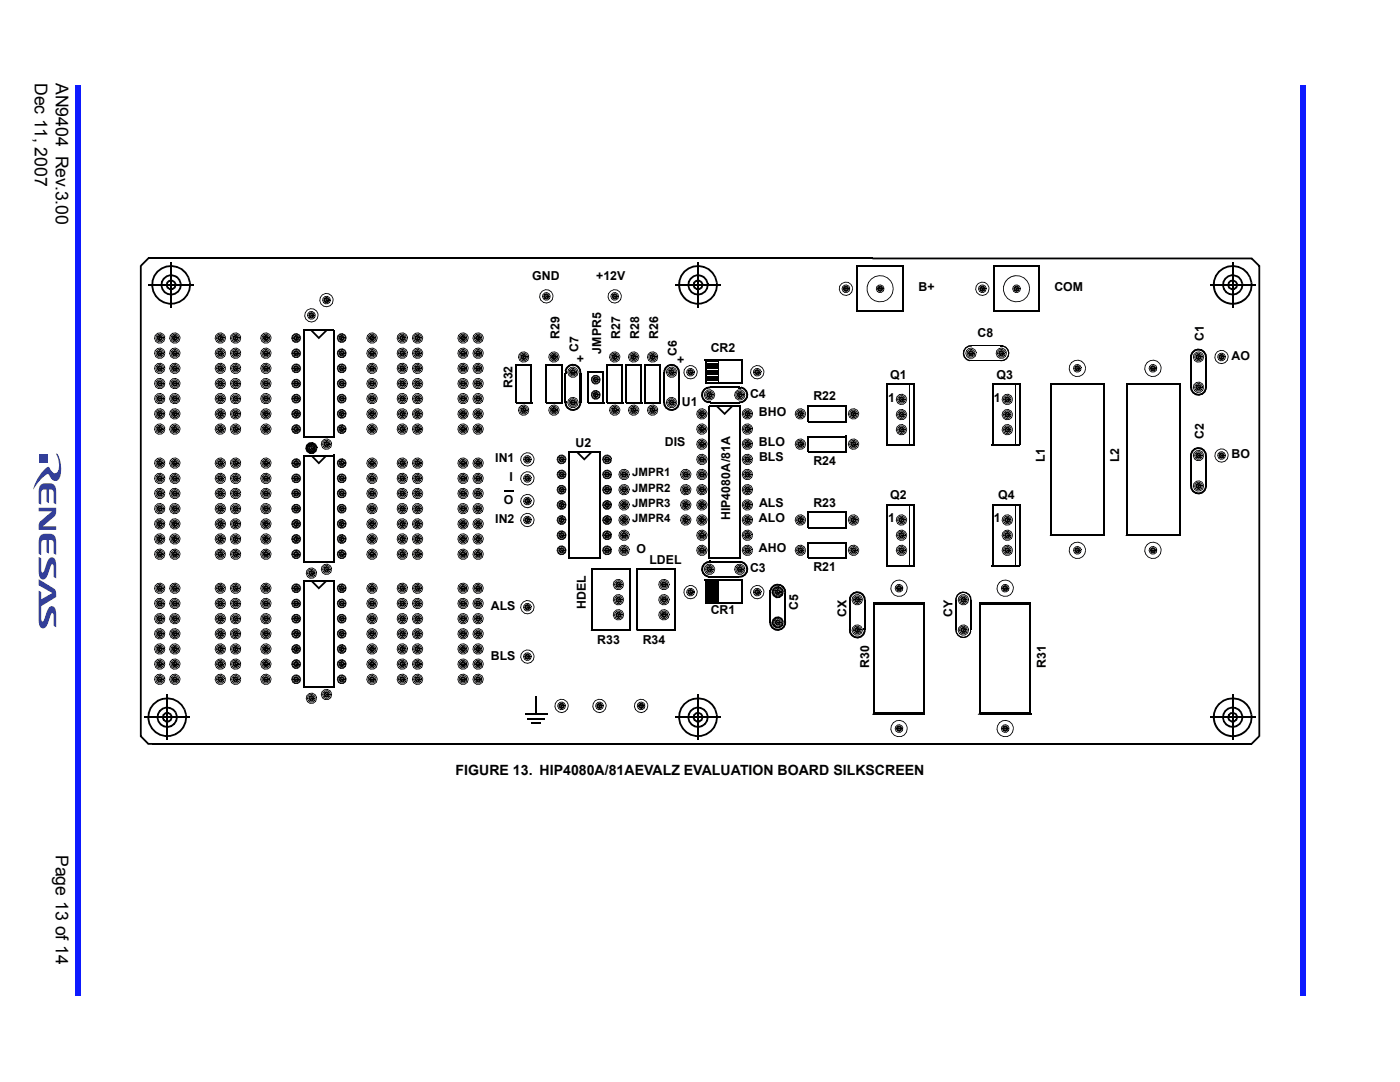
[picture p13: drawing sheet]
<svg xmlns="http://www.w3.org/2000/svg" width="279mm" height="216mm" viewBox="0 0 279 216" stroke-linecap="round" stroke-linejoin="round" font-family="sans-serif">
<defs><g id="words">
<g font-size="3.5">
<text x="6.9" y="16.5" transform="rotate(90 6.9 16.5)">Dec 11, 2007</text>
<text x="11.2" y="16.5" transform="rotate(90 11.2 16.5)">AN9404 Rev.3.00</text>
<text x="11.2" y="170.6" transform="rotate(90 11.2 170.6)">Page 13 of 14</text>
</g>
<text font-size="2.8" x="90.9" y="154.6">FIGURE 13. HIP4080A/81AEVALZ EVALUATION BOARD SILKSCREEN</text>
<g font-size="2.5">
<text x="106.2" y="56">GND</text>
<text x="119" y="56">+12V</text>
<text x="183.3" y="58">B+</text>
<text x="210.4" y="58">COM</text>
<text x="111.6" y="67.7" transform="rotate(-90 111.6 67.7)">R29</text>
<text x="115.4" y="70.2" transform="rotate(-90 115.4 70.2)">C7</text>
<text x="120" y="70.6" transform="rotate(-90 120 70.6)">JMPR5</text>
<text x="123.8" y="67.7" transform="rotate(-90 123.8 67.7)">R27</text>
<text x="127.6" y="67.7" transform="rotate(-90 127.6 67.7)">R28</text>
<text x="131.3" y="67.7" transform="rotate(-90 131.3 67.7)">R26</text>
<text x="135.1" y="71" transform="rotate(-90 135.1 71)">C6</text>
<text x="141.8" y="70.3">CR2</text>
<text x="195.1" y="67.3">C8</text>
<text x="240.3" y="68" transform="rotate(-90 240.3 68)">C1</text>
<text x="245.8" y="71.8">AO</text>
<text x="102.3" y="77.5" transform="rotate(-90 102.3 77.5)">R32</text>
<text x="115.1" y="72.4">+</text>
<text x="135.1" y="72.6">+</text>
<text x="177.7" y="75.6">Q1</text>
<text x="198.9" y="75.6">Q3</text>
<text x="136.1" y="80.9">U1</text>
<text x="149.7" y="79.4">C4</text>
<text x="151.4" y="82.9">BHO</text>
<text x="162.3" y="79.9">R22</text>
<text x="177.2" y="80.1">1</text>
<text x="198.4" y="80.1">1</text>
<text x="114.9" y="89.2">U2</text>
<text x="132.7" y="89">DIS</text>
<text x="151.5" y="89">BLO</text>
<text x="240.3" y="87.6" transform="rotate(-90 240.3 87.6)">C2</text>
<text x="98.8" y="92.3">IN1</text>
<text x="151.5" y="92">BLS</text>
<text x="162.3" y="92.8">R24</text>
<text x="208.5" y="92.3" transform="rotate(-90 208.5 92.3)">L1</text>
<text x="223.4" y="92.3" transform="rotate(-90 223.4 92.3)">L2</text>
<text x="245.8" y="91.5">BO</text>
<text x="100.6" y="100.6">O</text>
<text x="101.7" y="96.1">I</text>
<text x="151.5" y="101.1">ALS</text>
<text x="162.3" y="101.1">R23</text>
<text x="177.7" y="99.6">Q2</text>
<text x="199.2" y="99.6">Q4</text>
<text x="98.8" y="104.4">IN2</text>
<text x="145.7" y="103.8" transform="rotate(-90 145.7 103.8)">HIP4080A/81A</text>
<text x="151.5" y="104.1">ALO</text>
<text x="177.2" y="104.2">1</text>
<text x="198.4" y="104.2">1</text>
<text x="127" y="110.4">O</text>
<text x="129.6" y="112.5">LDEL</text>
<text x="151.4" y="110.2">AHO</text>
<text x="162.3" y="113.9">R21</text>
<text x="149.7" y="114.2">C3</text>
<text x="98" y="121.8">ALS</text>
<text x="116.9" y="121.6" transform="rotate(-90 116.9 121.6)">HDEL</text>
<text x="141.8" y="122.5">CR1</text>
<text x="159.3" y="121.7" transform="rotate(-90 159.3 121.7)">C5</text>
<text x="168.9" y="123.1" transform="rotate(-90 168.9 123.1)">CX</text>
<text x="190.1" y="123.1" transform="rotate(-90 190.1 123.1)">CY</text>
<text x="98" y="131.6">BLS</text>
<text x="119.2" y="128.6">R33</text>
<text x="128.3" y="128.6">R34</text>
<text x="173.4" y="133.2" transform="rotate(-90 173.4 133.2)">R30</text>
<text x="208.7" y="133.2" transform="rotate(-90 208.7 133.2)">R31</text>
</g>
<g font-size="2.3">
<text x="126.2" y="95">JMPR1</text>
<text x="126.2" y="98.1">JMPR2</text>
<text x="126.2" y="101.1">JMPR3</text>
<text x="126.2" y="104.1">JMPR4</text>
</g>
</g></defs>
<g fill="#0d1aff">
<path d="M15 17.1h1.1v181.7h-1.1z"/>
<path d="M259.5 17h1.1v181.7h-1.1z"/>
</g>
<path d="M5.7 89.5h7.8v36.9h-7.8z" fill="#fff"/>
<g fill="#333f99">
<path d="M7.7 101.3h3.5v.6a1.2 1.2 0 0 1-.4 1.2l-2.2 1.9h2.6v.7h-3.5v-.7a1.04 1.04 0 0 1 .4-1l2.3-2h-2.7z"/>
<path d="M8.2 96.7a2.32 2.32 0 0 1 2.8 .3l.2 1.1v2.5l-.5-.2v-2.4a.7 .7 0 0 0-.9-.3v2.7l-.5-.4v-2.3h-.5l-.4 .2-.1 .2-.1 2.6-.4-.2-.1-.2 .1-2.8z"/>
<path d="M8.2 106.8a2.32 2.32 0 0 1 2.8 .3l.2 1.1v2.5l-.5-.3v-2.3a.7 .7 0 0 0-.9-.3v2.7l-.5-.4v-2.3h-.5l-.4 .1-.1 .3-.1 2.6-.4-.2-.1-.2 .1-2.8z"/>
<path d="M7.7 111.1l.5 .3 .2 2.8h.2l.3-.6a3.4 3.4 0 0 1 1.2-2.4 .85 .85 0 0 1 1.1 1v3.2l-.5-.3-.1-2.5h-.3l-.3 .6a3.4 3.4 0 0 1-1.2 2.4 .85 .85 0 0 1-1-1z"/>
<path d="M7.7 115.6l2.9 1.8a1.07 1.07 0 0 1 .6 1v.7l-3 1.9v2.3l.2 .7h.2l.3-.6a3.4 3.4 0 0 1 1.2-2.4 .85 .85 0 0 1 1.1 1v3.2l-.5-.3-.1-2.5h-.3l-.3 .6a3.4 3.4 0 0 1-1.2 2.4 .85 .85 0 0 1-1-1l-.1-6.5 .5 .2v1.5l2.2-1.2-2.7-1.6z"/>
<path d="M7.9 90.8h1.6v1.6h-1.6z"/>
<path d="M11.2 90.5h.2a5.4 5.4 0 0 1 .3 5.2 1.19 1.19 0 0 1-1.9-.9l-.2-.2a6.8 6.8 0 0 0-2.9 3 7.1 7.1 0 0 1 3-4.4l.4 .5a.81 .81 0 0 0 .7 .7 .81 .81 0 0 0 .9-.6 4.5 4.5 0 0 0-.5-3.3z"/>
</g>
<g fill="#000">
<path d="M28 52.9l1.6-1.5 .1 .3-1.5 1.5zM29.6 51.4h.8v.4h-.8zM34.9 56.7h.3v.2h-.3zM34.6 56.3l.3-.2 .3 .6-.3 .1zM33.3 56.3a1.07 1.07 0 0 1 1.6-.2l-.2 .3-.5-.3 .2-.3-.1 .4h-.5l-.1-.3 .2 .3-.4 .3-.2-.2 .3 .1-.2 .6-.3-.1h.3l.2 .5-.3 .1 .3-.2 .4 .3-.2 .2 .1-.3h.5l.1 .4-.2-.4 .5-.3 .2 .3-.3-.2 .2-.5 .3 .1a1.06 1.06 0 0 1-1.4 .9 1.06 1.06 0 0 1-.5-1.5zM35.6 55.9l.4-.1 .3 .8h-.4zM35.9 56.6h.4v.3h-.4zM32.5 55.5a2.11 2.11 0 0 1 3.5 .3l-.3 .2-.5-.6 .3-.2-.2 .3-.7-.3 .2-.4-.2 .4-.7-.1 .1-.4v.4l-.7 .2-.1-.3 .2 .3-.6 .5-.2-.3 .2 .2-.3 .6-.3-.1 .3 .1-.1 .7h-.4l.4-.1 .2 .7-.4 .1 .4-.1 .4 .6-.3 .2 .2-.3 .7 .4-.2 .3 .1-.3 .7 .1v.4v-.4l.7-.2 .1 .4-.2-.3 .6-.5 .2 .3-.2-.2 .4-.6 .3 .2-.3-.1 .1-.8 .4 .1a2.12 2.12 0 0 1-2.9 1.9 2.12 2.12 0 0 1-.9-3.3zM37.4 55.4l.4-.1 .3 1.1h-.4zM37.7 56.3h.4v.6h-.3zM31.3 54.1a4 4 0 0 1 5.9 .2l.6 .9-.4 .2-.5-.9 .3-.2-.3 .3-.8-.8 .3-.2-.2 .3-1-.5 .2-.3-.1 .3-1.1-.1 .1-.4v.4l-1 .1-.1-.4 .1 .3-1 .4-.1-.3 .2 .3-.9 .7-.2-.3 .3 .2-.7 .9-.3-.3 .4 .2-.4 1-.3-.1 .3 .1v1h-.4h.4l.2 1-.4 .1 .4-.1 .4 .9-.3 .1 .3-.2 .7 .8-.2 .2 .2-.2 .9 .5-.2 .3 .2-.3 1 .2-.1 .4v-.4h1.1v.3v-.3l1-.3 .1 .3-.2-.3 .9-.6 .2 .3-.2-.3 .6-.8 .3 .3-.3-.2 .4-1 .4 .2-.4-.1 .2-1.1 .3 .1a4 4 0 0 1-1.3 2.9h.1a4.2 4.2 0 0 1-3.1 1l-1.2-.3a4 4 0 0 1-2.3-4.5 3.7 3.7 0 0 1 1-1.9zM65.2 59.7l.1 .1-.1 .1-.1-.1 .1 .1-.1-.1z"/>
<path d="M65.3 59.8h.4v.2h-.4zM65.2 59.6v.2l-.1 .1-.1-.1 .2 .1-.1 .1 .1-.2 .1 .1-.1 .2-.3-.2zM65.3 59.8l-.1 .1zM65.2 59.6l.2-.1 .2 .3-.2 .1zM65.4 59.8l.2 .1zM65.3 59.5l.1-.1 .3 .4-.2 .1zM65.5 59.8l.2 .1zM65.4 59.5l.2-.1 .2 .4h-.2zM65.6 59.8h.3v.2h-.3zM65.6 59.8l.2 .1zM64.9 59.5h.5l-.4 .2v-.2v.1l-.1 .3h-.2l.4 .3h-.2l.1-.1h.3v.2l.1-.5 .2 .1-.2 .4h-.5l-.2-.4zM64.8 59.5l.6-.1-.1 .2h-.4v-.2l.1 .1-.2 .4h-.2h.2l.2 .3-.1 .1v-.1h.5v.1l.1-.5 .2 .1-.3 .4h-.5l-.3-.4z"/>
<path d="M64.7 59.5l.4-.2 .5 .1-.1 .1-.4-.1v-.1v.1l-.3 .2-.1-.1 .1 .1-.1 .4-.2-.1h.2l.2 .4h-.2l.1-.1 .4 .1v.2v-.2l.3-.1 .1 .1-.1-.1 .1-.3h.2l-.2 .4-.4 .2-.5-.1-.2-.5zM65.6 59.4l.2-.1 .2 .5h-.2zM65.8 59.8h.2v.1h-.2zM64.4 59.4a.86 .86 0 0 1 1.4-.1l-.1 .1-.4-.2v-.1v.1l-.4 .1-.1-.2 .1 .1-.4 .4-.1-.2 .2 .1-.1 .5-.2-.1h.2l.1 .4-.1 .1 .1-.1 .4 .3-.1 .1 .1-.2h.4v.2v-.2l.3-.2 .1 .1-.1-.1 .1-.4h.2a.86 .86 0 0 1-1.1 .8 .86 .86 0 0 1-.5-1.3zM66.1 59.1l.2-.1 .2 .6h-.1zM66.4 59.6h.1l.1 .3h-.2zM64.3 58.8a1.45 1.45 0 0 1 1.4-.3l.6 .5-.2 .1-.5-.4 .1-.1-.1 .1-.7-.1 .1-.1v.1l-.6 .3-.1-.1 .1 .1-.4 .5-.1-.1 .1 .1-.1 .6h-.2h.2l.2 .6-.1 .1 .1-.1 .5 .4-.1 .2 .1-.2 .6 .1v.2v-.2l.6-.2 .1 .2-.1-.1 .5-.5 .1 .1-.1-.1 .1-.6h.2a1.42 1.42 0 0 1-2.1 1.3 1.42 1.42 0 0 1-.2-2.4zM109.1 59.1h.1zM109.1 58.9l.1 .2-.1 .1-.1-.1zM109.2 59.1h.4v.1h-.4zM109 58.9l.1 .2-.1 .1-.1-.1 .2 .1-.1 .1 .1-.2 .1 .1-.2 .2-.2-.2zM109.1 58.9l.2-.1 .2 .3-.2 .1z"/>
<path d="M109.3 59.1h.2zM109.2 58.8l.1-.1 .3 .4-.2 .1zM109.4 59.1h.2zM109.3 58.8l.2-.1 .1 .4h-.1zM109.5 59.1h.3v.1h-.3zM109.5 59.1h.1zM108.8 58.8l.4-.1v.2h-.3l-.1-.1 .1 .1-.1 .3-.2-.1 .3 .3-.1 .1 .4-.1v.1l.1-.4 .2 .1-.2 .3h-.5l-.2-.3zM108.7 58.7h.6l-.1 .1h-.4v-.1l.1 .1-.2 .4-.2-.1h.2l.2 .4-.1 .1v-.2h.5v.2l.1-.5 .2 .1-.3 .4h-.5l-.3-.4zM108.5 58.7l.5-.2 .4 .2-.1 .1-.4-.1 .1-.2v.2l-.3 .2-.1-.2 .1 .1-.1 .4h-.2h.2l.2 .3-.2 .1 .1-.1 .4 .1-.1 .2v-.2l.4-.2 .1 .2-.2-.1 .2-.4 .1 .1-.1 .4-.4 .2-.5-.2-.2-.4zM109.5 58.6l.2-.1 .2 .5-.2 .1zM109.7 59h.2v.1l-.2 .1zM108.3 58.7l.4-.3 .5-.1 .5 .2-.2 .2-.4-.2 .1-.2v.2h-.5v-.1l.1 .1-.4 .3-.1-.1 .1 .1v.4h-.2h.2l.1 .4-.1 .1 .1-.1 .4 .2-.1 .2v-.2h.5v.1v-.1l.3-.3 .1 .1h-.1l.1-.5 .2 .1a.86 .86 0 0 1-1.1 .8 .86 .86 0 0 1-.5-1.3z"/>
<path d="M110 58.3l.1-.1 .3 .7h-.1zM110.3 58.9h.1v.2l-.1 .1zM108.1 58a1.53 1.53 0 0 1 1.4-.2l.6 .4-.1 .1-.5-.3 .1-.2-.1 .2-.7-.1v-.2l.1 .2-.7 .3v-.2l.1 .1-.4 .6-.2-.1h.2l-.1 .7h-.2l.2-.1 .2 .7h-.2l.2-.1 .5 .5-.1 .1 .1-.1 .6 .1v.2v-.2l.6-.2 .1 .1-.1-.1 .5-.5 .1 .2-.2-.1 .2-.7 .1 .1a1.42 1.42 0 0 1-1 1.3 1.42 1.42 0 0 1-1.6-.6 1.44 1.44 0 0 1 .3-1.9zM122.7 59.1h.2zM122.7 58.9l.2 .2-.2 .1-.1-.1zM122.8 59.1h.4v.1h-.4zM122.6 58.9l.1 .2-.1 .1-.1-.1 .2 .1-.1 .1 .1-.2 .2 .1-.2 .2-.3-.3zM122.8 58.9l.1-.1 .2 .3-.1 .1zM123 59.1h.1zM122.8 58.8l.2-.1 .2 .4-.1 .1zM123 59.1h.2zM122.9 58.8l.2-.1 .2 .4h-.2z"/>
<path d="M123.1 59.1h.3v.1h-.3zM123.1 59.1h.2zM122.5 58.8h.4l-.4 .1v-.1l.1 .1-.2 .3-.1-.1h.1l.2 .3-.2 .1 .5-.1v.1l.1-.4 .1 .1-.1 .3h-.5l-.3-.3zM122.4 58.7h.5v.1h-.5v-.1l.1 .1-.2 .4-.1-.1h.1l.3 .4-.2 .1 .1-.2h.4v.2l.2-.5 .1 .1-.2 .4h-.6l-.2-.4zM122.2 58.8l.4-.3 .5 .2-.1 .1-.4-.1v-.2l.1 .2-.4 .2-.1-.2 .1 .1-.1 .4h-.1h.1l.2 .3-.1 .1 .1-.1 .3 .1v.2v-.2l.3-.2 .1 .2-.1-.1 .1-.4 .2 .1-.2 .4-.4 .2-.4-.2-.2-.4zM123.2 58.6l.1-.1 .2 .5-.1 .1zM123.4 59h.1v.1h-.1zM122 58.7l.3-.3 .5-.1 .5 .2-.1 .2-.4-.2 .1-.2-.1 .2h-.4l-.1-.1 .1 .1-.3 .3-.1-.1 .1 .1-.1 .4h-.2h.2l.2 .4-.2 .1 .1-.1 .4 .2-.1 .2 .1-.2h.4v.1v-.1l.4-.3 .1 .1h-.2l.2-.5 .1 .1a.85 .85 0 0 1-1.1 .8 .85 .85 0 0 1-.4-1.3zM123.6 58.3l.2-.1 .3 .7h-.2zM123.9 58.9h.2v.2l-.2 .1zM121.8 58a1.53 1.53 0 0 1 1.4-.2l.6 .4-.2 .1-.5-.4 .1-.1-.1 .2-.6-.1v-.2v.2l-.6 .3-.1-.2 .1 .1-.4 .6-.1-.1h.1l-.1 .7h-.1l.1-.1 .3 .7h-.2l.1-.1 .6 .5-.2 .1 .1-.1 .7 .1-.1 .2v-.2l.7-.2v.1l-.1-.1 .5-.5 .1 .2-.1-.1 .1-.7 .2 .1a1.42 1.42 0 0 1-1 1.3 1.42 1.42 0 0 1-1.6-.6 1.38 1.38 0 0 1 .3-1.9zM140 56.7h.4v.2h-.4z"/>
<path d="M139.8 56.3l.3-.2 .3 .6-.4 .1zM138.4 56.3a1.07 1.07 0 0 1 1.7-.2l-.3 .3-.4-.3 .1-.3v.4h-.6v-.3l.1 .3-.4 .3-.2-.2 .3 .1-.1 .6-.4-.1h.4l.2 .5-.3 .1 .2-.2 .5 .3-.2 .2 .1-.3h.5v.4l-.1-.4 .4-.3 .2 .3-.2-.2 .1-.5 .4 .1a1.06 1.06 0 0 1-1.4 .9 1.06 1.06 0 0 1-.6-1.5zM141.1 56.6h.3v.3h-.3zM140.8 55.9l.3-.1 .3 .8h-.3zM137.7 55.5a2.11 2.11 0 0 1 3.4 .3l-.3 .2-.4-.6 .2-.2-.2 .3-.6-.3 .1-.4-.1 .4-.7-.1v-.4v.4l-.6 .2-.2-.3 .2 .3-.6 .5-.2-.3 .3 .2-.4 .6-.3-.1 .3 .1v.7h-.4l.3-.1 .2 .7-.3 .1 .3-.1 .5 .6-.3 .2 .2-.3 .6 .4-.1 .3 .1-.3 .7 .1-.1 .4v-.4l.7-.2 .1 .4-.1-.3 .6-.5 .2 .3-.3-.2 .4-.6 .3 .2-.3-.1 .2-.8 .3 .1a2.11 2.11 0 0 1-2.8 1.9 2.11 2.11 0 0 1-.9-3.3zM142.6 55.4l.3-.1 .3 1.1h-.3zM142.9 56.3h.3l.1 .6h-.4zM136.4 54.1a4 4 0 0 1 5.9 .2l.6 .9-.3 .2-.6-.9 .3-.2-.2 .3-.8-.8 .2-.2-.1 .3-1-.5 .1-.3-.1 .3-1-.1 .1-.4-.1 .4-1 .1v-.4l.1 .3-1 .4-.1-.3 .1 .3-.8 .7-.2-.3 .2 .2-.6 .9-.3-.3 .3 .2-.3 1-.4-.1 .4 .1-.1 1h-.3h.3l.2 1-.3 .1 .3-.1 .5 .9-.3 .1 .3-.2 .7 .8-.3 .2 .3-.2 .9 .5-.2 .3 .1-.3 1 .2v.4v-.4h1.1v.3l-.1-.3 1-.3 .1 .3-.2-.3 .9-.6 .2 .3-.2-.3 .7-.8 .3 .3-.4-.2 .5-1 .3 .2-.3-.1 .1-1.1 .4 .1a4 4 0 0 1-1.3 2.9 4 4 0 0 1-3.1 1l-1.1-.3a4 4 0 0 1-2.4-4.5 3.7 3.7 0 0 1 1-1.9zM168.7 57.6l.2 .1-.2-.1 .2-.2 .1 .2-.1 .1zM168.9 57.5h.5v.2h-.5zM168.8 57.4l.1 .2-.1 .1-.2-.1 .3 .1-.1 .1 .1-.2 .1 .1-.2 .2-.2-.3zM168.9 57.7l.1-.1z"/>
<path d="M168.9 57.4l.2-.1 .1 .3h-.1zM169.1 57.6h.1zM169 57.3l.1-.1 .3 .4h-.2zM169.2 57.6h.2zM169.1 57.2l.1-.1 .2 .4-.1 .1zM168.6 57.3l.4-.1v.2h-.4v-.2l.1 .2-.1 .3-.2-.1h.2l.1 .3-.1 .1 .4-.2v.2l.1-.4 .1 .1-.1 .3h-.5l-.2-.3zM169.3 57.5h.3v.2h-.3zM169.3 57.5l.1 .1zM168.5 57.2l.6-.1-.1 .2h-.4v-.1l.1 .1-.2 .4-.2-.1h.2l.2 .4-.1 .1v-.2h.5v.2l.1-.5 .2 .1-.3 .3-.5 .1-.3-.4zM168.3 57.2l.5-.2 .4 .1-.1 .2-.4-.1 .1-.2v.2l-.4 .2v-.2l.1 .1-.1 .4-.2-.1h.2l.2 .4-.2 .1 .1-.2 .4 .2-.1 .1v-.1l.4-.2v.2l-.1-.1 .2-.4 .1 .1-.1 .3-.4 .3-.5-.2-.2-.4zM169.3 57.1l.2-.1 .2 .5h-.2zM169.5 57.5h.2v.1h-.2z"/>
<path d="M168.1 57.2l.4-.4h.5l.5 .2-.2 .2-.4-.3 .1-.1v.1l-.5 .1v-.2l.1 .2-.4 .3-.1-.1 .1 .1-.1 .4h-.1h.1l.2 .4h-.1l.1-.1 .4 .3-.1 .1v-.1h.5v.1l-.1-.1 .4-.3 .1 .1-.1-.1 .1-.4h.2a.85 .85 0 0 1-1.1 .8 .85 .85 0 0 1-.5-1.2zM169.8 56.8l.1-.1 .3 .6-.1 .1zM170.1 57.4l.1-.1v.3h-.1zM167.9 56.5a1.36 1.36 0 0 1 2 .2l-.1 .1-.6-.4 .1-.1v.1h-.7v-.2l.1 .2-.7 .2v-.1l.1 .1-.5 .6-.1-.2 .2 .1-.1 .7h-.2l.2-.1 .2 .7h-.1l.1-.1 .5 .5-.1 .1 .1-.2 .6 .2v.1v-.1l.6-.2v.1v-.1l.4-.5 .2 .1h-.2l.2-.7h.1a1.42 1.42 0 0 1-2 1.3 1.42 1.42 0 0 1-.3-2.4zM174.1 51.4h75.8l1.6 1.6-.1 94-.3-.1v-93.8h.4l-.3 .1-1.5-1.5 .2-.3-.1 .4h-75.7zM175.6 57.6l.1 .1-.1-.1 .1-.2 .1 .2-.1 .1zM175.8 57.5h.4v.2h-.4zM175.5 57.6l.2 .1-.1 .1 .1-.2 .1 .1-.2 .2-.2-.3 .3-.2-.1 .3zM175.7 57.7l.1-.1zM175.7 57.4l.2-.1 .2 .3h-.2zM175.9 57.6h.2zM175.8 57.3l.1-.1 .3 .4h-.2z"/>
<path d="M176 57.6h.2zM175.9 57.2l.2-.1 .2 .4-.2 .1zM176.1 57.5h.3v.2h-.3zM176.1 57.5l.2 .1zM175.4 57.3h.5l-.4 .1v-.2v.2l-.1 .3-.2-.1 .4 .3-.2 .1 .4-.2v.2l.1-.4 .2 .1-.2 .3h-.5l-.2-.4zM175.3 57.2l.6-.1-.1 .2h-.4v-.1l.1 .1-.2 .4-.2-.1h.2l.2 .4-.1 .1v-.2h.5v.2l.1-.5 .2 .1-.2 .3-.6 .1-.3-.4zM175.1 57.2a.72 .72 0 0 1 .9-.1v.2l-.4-.1v-.2v.2l-.3 .2-.1-.2 .1 .1-.1 .4-.2-.1h.2l.2 .4-.2 .1 .1-.2 .4 .2-.1 .1v-.1l.4-.2 .1 .2-.1-.1 .1-.4 .2 .1-.2 .3-.4 .3-.5-.2-.2-.4zM176.1 57.1l.2-.1 .2 .5h-.2zM176.3 57.5h.2v.1h-.2zM174.9 57.2l.4-.4h.5l.5 .2-.2 .2-.4-.3 .1-.1v.1l-.5 .1v-.2l.1 .2-.4 .3-.1-.1 .1 .1v.4h-.2h.2l.1 .4h-.1l.1-.1 .4 .3-.1 .1v-.1h.5v.1v-.1l.3-.3 .1 .1-.1-.1 .1-.4 .2 .1a.86 .86 0 0 1-1.1 .7 .86 .86 0 0 1-.5-1.2zM177.7 56.1l.1-.1 .4 .8-.1 .1zM178.1 56.8h.1l.2 .8h-.2z"/>
<path d="M173.8 55.6a2.63 2.63 0 0 1 2.5-.6l.9 .4 .6 .6-.1 .1-.7-.6 .2-.1-.1 .1-.8-.3 .1-.2-.1 .2-.8-.1v-.2v.2l-.9 .2v-.2v.2l-.7 .5-.1-.2 .1 .1-.5 .7-.1-.1 .1 .1-.3 .8h-.1h.1v.8h-.1h.1l.3 .8-.2 .1 .2-.1 .5 .7-.1 .1 .1-.1 .7 .4-.1 .2 .1-.2 .8 .2v.2v-.2h.9v.1v-.1l.7-.3 .1 .1-.1-.1 .7-.6 .1 .1-.1-.1 .4-.8 .1 .1h-.2l.2-.9h.2a2.7 2.7 0 0 1-2.1 2.6 2.7 2.7 0 0 1-3.1-1.3 2.68 2.68 0 0 1 .6-3.3zM196 57.6l.1 .1-.1-.1 .1-.2 .1 .2-.1 .1zM196.2 57.5h.4v.2h-.4zM195.9 57.6l.2 .1-.1 .1 .1-.2 .1 .1-.2 .2-.2-.3 .3-.2-.1 .3zM196.1 57.7l.1-.1zM196.1 57.4l.2-.1 .2 .3h-.2zM196.3 57.6h.2zM196.2 57.3l.1-.1 .3 .4h-.2zM196.4 57.6h.2zM196.3 57.2l.1-.1 .3 .4-.2 .1zM196.5 57.5h.3v.2h-.3zM196.5 57.5l.2 .1z"/>
<path d="M195.8 57.3h.5l-.4 .1v-.2v.2l-.1 .3-.2-.1 .4 .3-.2 .1 .4-.2v.2l.1-.4 .2 .1-.2 .3h-.5l-.2-.4zM195.7 57.2l.6-.1-.1 .2h-.4v-.1l.1 .1-.2 .4-.2-.1h.2l.2 .4-.1 .1v-.2h.5v.2l.1-.5 .2 .1-.2 .3-.6 .1-.3-.4zM195.5 57.2l.5-.2 .4 .1-.1 .2-.3-.1v-.2v.2l-.3 .2-.1-.2 .1 .1-.1 .4-.2-.1h.2l.2 .4-.2 .1 .1-.2 .4 .2-.1 .1v-.1l.4-.2 .1 .2-.1-.1 .1-.4 .2 .1-.2 .3-.4 .3-.5-.2-.2-.4zM196.5 57.1l.2-.1 .2 .5h-.2zM196.7 57.5h.2v.1h-.2zM195.3 57.2l.4-.4h.5l.5 .2-.1 .2-.5-.3 .1-.1v.1l-.5 .1v-.2l.1 .2-.4 .3-.1-.1 .2 .1-.1 .4h-.2h.2l.1 .4h-.1l.1-.1 .4 .3-.1 .1 .1-.1h.4v.1v-.1l.3-.3 .1 .1-.1-.1 .1-.4h.2a.85 .85 0 0 1-1.1 .8 .85 .85 0 0 1-.5-1.2zM197 56.8l.1-.1 .3 .6-.1 .1zM197.3 57.4l.1-.1 .1 .3h-.2zM195.2 56.5a1.4 1.4 0 0 1 1.9 .2l-.1 .1-.5-.4 .1-.1-.1 .1h-.7v-.2l.1 .2-.6 .2-.1-.1 .1 .1-.4 .6-.1-.2 .1 .1-.1 .7h-.2l.2-.1 .2 .7h-.1l.1-.1 .5 .5-.1 .1 .1-.2 .6 .2v.1v-.1l.6-.2 .1 .1-.1-.1 .4-.5 .2 .1h-.2l.2-.7h.2a1.42 1.42 0 0 1-2.1 1.3 1.42 1.42 0 0 1-.2-2.4zM202.9 57.4l.2 .2-.2 .1-.1-.1 .1 .1-.1-.1zM203 57.5h.4v.2h-.4zM202.9 57.4v.2l-.1 .1-.1-.1 .2 .1-.1 .1 .1-.2 .2 .1-.2 .2-.3-.3z"/>
<path d="M203.1 57.6l-.2 .1zM203 57.4l.1-.1 .2 .3h-.1zM203.1 57.6h.2zM203 57.3l.1-.1 .3 .4h-.2zM203.2 57.6h.2zM203.1 57.2l.2-.1 .2 .4-.2 .1zM203.3 57.5h.3v.2h-.3zM202.6 57.3l.5-.1-.1 .2h-.3v-.2l.1 .2-.2 .3-.2-.1 .4 .3-.2 .1 .5-.2v.2l.1-.4 .1 .1-.2 .3h-.5l-.2-.4zM202.6 57.2h.5l-.5 .1v-.1l.1 .1-.2 .4-.1-.1h.1l.2 .4-.1 .1v-.2h.5v.2l.1-.5 .2 .1-.2 .3-.6 .1-.3-.5zM203.3 57.6h.2zM203.3 57.1l.2-.1 .2 .5h-.1zM202.4 57.2l.4-.2 .5 .1-.1 .2-.4-.1v-.2l.1 .2-.4 .2-.1-.2 .1 .1-.1 .4-.2-.1h.2l.2 .4-.2 .1 .1-.2 .4 .2v.1v-.1l.3-.2 .1 .2-.1-.1 .1-.4 .2 .1-.2 .3-.4 .3-.4-.2-.3-.4z"/>
<path d="M203.5 57.5h.2v.1h-.1zM202.2 57.2l.3-.4h.5l.5 .2-.1 .2-.5-.3 .1-.1v.1l-.4 .1-.1-.2 .1 .2-.3 .3-.1-.1 .1 .1-.1 .4h-.2h.2l.2 .4h-.2l.1-.1 .4 .3-.1 .1 .1-.1h.4v.1v-.1l.4-.3 .1 .1-.2-.1 .2-.4 .1 .1a.85 .85 0 0 1-1.1 .7 .85 .85 0 0 1-.4-1.2zM204.9 56.1l.1-.1 .4 .8-.1 .1zM205.3 56.8h.1l.2 .8h-.2zM201.1 55.6l.1 .1-.6 .7-.1-.1 .2 .1-.3 .8h-.2h.2v.8h-.2h.2l.2 .8-.1 .1 .1-.1 .5 .7-.1 .1 .1-.1 .7 .4v.2v-.2l.8 .2v.2v-.2h.9v.1v-.1l.8-.3v.1v-.1l.6-.6 .1 .1-.1-.1 .4-.8 .1 .1h-.1l.1-.9h.2a2.7 2.7 0 0 1-2.1 2.6 2.7 2.7 0 0 1-3-1.3l-.3-.8v-.9l.3-.9a2.76 2.76 0 0 1 3.1-1.3l.8 .4 .6 .6-.1 .1-.6-.6 .1-.1-.1 .1-.8-.3 .1-.2-.1 .2-.8-.1v-.2v.2l-.8 .2-.1-.2 .1 .2-.8 .5zM246.5 56.3l.3-.2 .3 .6-.4 .1zM245.1 56.3a1.07 1.07 0 0 1 1.7-.2l-.3 .3-.4-.3 .1-.3v.4h-.6v-.3l.1 .3-.3 .3-.3-.2 .3 .1-.1 .6-.4-.1h.4l.2 .5-.3 .1 .2-.2 .5 .3-.2 .2 .1-.3h.5v.4l-.1-.4 .4-.3 .2 .3-.2-.2 .1-.5 .4 .1a1.07 1.07 0 0 1-1.4 .9 1.07 1.07 0 0 1-.6-1.5zM246.7 56.7h.4v.1l-.4 .1zM247.5 55.9l.3-.1 .3 .8h-.3zM247.8 56.6h.3v.3h-.3zM244.4 55.5a2.11 2.11 0 0 1 3.4 .3l-.3 .2-.4-.6 .3-.2-.3 .3-.6-.3 .1-.4-.1 .4-.7-.1v-.4l.1 .4-.7 .2-.2-.3 .2 .3-.6 .5-.2-.3 .3 .2-.4 .6-.3-.1 .3 .1v.7h-.4l.3-.1 .2 .7-.3 .1 .3-.1 .5 .6-.3 .2 .2-.3 .6 .4-.1 .3 .1-.3 .7 .1-.1 .4v-.4l.7-.2 .1 .4-.1-.3 .6-.5 .2 .3-.3-.2 .5-.6 .2 .2-.3-.1 .2-.8 .3 .1a2.12 2.12 0 0 1-2.8 1.9 2.12 2.12 0 0 1-.9-3.3zM249.3 55.4l.3-.1 .3 1.1h-.3z"/>
<path d="M249.6 56.3h.3l.1 .6h-.4zM243.1 54.1a4 4 0 0 1 5.9 .2l.6 .9-.3 .2-.5-.9 .2-.2-.2 .3-.8-.8 .2-.2-.1 .3-1-.5 .1-.3-.1 .3-1-.1 .1-.4-.1 .4-1 .1v-.4l.1 .3-1 .4-.1-.3 .1 .3-.8 .7-.2-.3 .2 .2-.6 .9-.3-.3 .3 .2-.3 1-.4-.1 .4 .1-.1 1h-.3h.3l.2 1-.3 .1 .3-.1 .5 .9-.3 .1 .3-.2 .7 .8-.3 .2 .3-.2 .9 .5-.2 .3 .1-.3 1.1 .2-.1 .4v-.4h1.1v.3l-.1-.3 1-.3 .1 .3-.1-.3 .8-.6 .2 .3-.2-.3 .7-.8 .3 .3-.4-.2 .5-1 .3 .2-.3-.1 .1-1.1 .4 .1a4 4 0 0 1-1.3 2.9 4 4 0 0 1-4.7 .5 4 4 0 0 1-1.9-4.3 3.7 3.7 0 0 1 1-1.9zM31.9 79.5h.2zM31.9 76.5h.2zM31.9 79.4l.2 .1-.1 .1-.2-.1zM31.9 76.3l.2 .2-.1 .1-.2-.1zM31.9 73.3l.2 .1-.2 .2-.1-.2 .1 .2-.1-.2zM31.8 70.4l.2 .1-.2-.1 .1-.1 .2 .1-.1 .1zM31.8 67.4l.2 .1-.2-.1 .1-.1 .2 .1-.1 .1zM32 79.5h.4v.1h-.4zM32 76.5h.4v.1h-.4zM32 73.4h.4v.2h-.4z"/>
<path d="M32 70.4h.4v.2h-.4zM32 67.4h.4v.1h-.4zM31.9 79.3v.2l-.1 .1-.1-.1 .2 .1-.1 .1 .2-.2 .1 .1-.2 .2-.3-.2zM31.9 76.3v.2l-.1 .1-.1-.1 .2 .1-.1 .1 .2-.2 .1 .1-.2 .2-.3-.2zM31.9 73.2v.2l-.1 .2-.1-.2 .2 .2-.1 .1 .1-.3 .2 .2-.2 .1-.2-.2zM32.1 73.4l-.2 .2zM31.9 70.3v.1l-.1 .1-.1-.1 .2 .2-.1 .1 .1-.3 .2 .1-.2 .2-.3-.2zM32.1 70.4l-.1 .1zM31.9 67.2v.2l-.1 .1-.1-.1 .2 .1-.1 .1 .1-.2 .2 .1-.2 .2-.3-.2zM32.1 67.4l-.1 .1zM32 79.3l.1-.1 .2 .3-.1 .1zM32 73.2l.1-.1 .2 .3-.1 .1z"/>
<path d="M32 70.2l.1-.1 .2 .3-.1 .1zM32 76.3l.1-.1 .2 .3-.1 .1zM32 67.2l.1-.1 .2 .3-.1 .1zM32 76.2l.1-.1 .3 .4h-.1zM32.2 79.5h.1zM32 79.2l.2-.1 .2 .4-.1 .1zM32.2 76.5h.1zM32.2 73.4l.1 .1zM32 73.2l.2-.2 .2 .4-.1 .1zM32.2 70.4l.1 .1zM32 70.1l.2-.1 .2 .4-.1 .1zM32.2 67.4h.1z"/>
<path d="M32 67.1l.2-.1 .2 .4-.1 .1zM32.2 79.5h.2zM32.2 76.5h.2zM32.2 73.4l.2 .1zM32.2 70.4l.2 .1zM32.2 67.4h.2zM32.2 79.2l.1-.1 .2 .4h-.2zM32.2 76.2l.1-.1 .2 .4h-.2zM32.2 73.1l.1-.1 .2 .4-.2 .1zM32.2 70.1l.1-.1 .2 .4-.2 .1zM32.2 67.1l.1-.1 .2 .4h-.2zM32.3 79.5h.4v.1h-.4z"/>
<path d="M32.3 79.5h.2zM31.6 79.2h.5l-.4 .1v-.1l.1 .1-.2 .3-.1-.1 .3 .3-.2 .1 .5-.1v.1l.1-.4 .1 .1-.1 .3h-.5l-.3-.3zM32.3 76.5h.4v.1h-.4zM32.3 76.5h.2zM31.6 76.2l.5-.1-.1 .2h-.3v-.1l.1 .1-.2 .3-.1-.1h.1l.2 .3-.2 .1 .5-.1v.1l.1-.4 .1 .1-.1 .3h-.5l-.3-.4zM32.3 73.4h.4v.2h-.4zM32.3 73.4l.2 .1zM31.6 73.2l.5-.1-.4 .2v-.2l.1 .1-.2 .4-.1-.1 .3 .3-.2 .1 .5-.2v.2l.1-.5 .1 .1-.1 .3-.5 .1-.3-.4zM32.3 70.4h.4v.2h-.4zM32.3 70.4l.2 .1zM31.6 70.1h.5l-.4 .2v-.2l.1 .1-.2 .3h-.1l.3 .3h-.2l.5-.1v.2l.1-.5 .1 .1-.1 .3-.5 .1-.3-.4zM32.3 67.4h.4v.1h-.4z"/>
<path d="M32.3 67.4h.2zM31.6 67.1l.5-.1-.1 .2h-.3v-.1l.1 .1-.2 .3-.1-.1 .3 .3-.2 .1 .1-.1h.4v.1l.1-.4 .1 .1-.2 .3h-.4l-.3-.3zM31.6 79.1h.5v.1h-.5v-.1l.1 .1-.2 .4-.1-.1h.1l.3 .4-.2 .1 .1-.2h.4v.2l.2-.5 .1 .1-.2 .4h-.6l-.3-.4zM31.6 76.1h.5v.1h-.5v-.1l.1 .1-.2 .4-.1-.1h.1l.3 .4-.2 .1 .1-.2h.4v.2l.2-.5 .1 .1-.2 .4h-.6l-.3-.4zM31.6 73.1l.5-.1v.2h-.5v-.2l.1 .2-.2 .4-.1-.1h.1l.3 .4h-.2l.1-.1h.4v.2l.2-.6 .1 .1-.2 .4-.6 .1-.3-.5zM31.6 70.1l.5-.1v.2h-.5v-.2l.1 .2-.2 .3h-.1h.1l.3 .3-.2 .1 .1-.1h.4v.2l.2-.6 .1 .1-.2 .4-.6 .1-.3-.5zM31.6 67h.5v.1l-.5 .1v-.2l.1 .1-.2 .4-.1-.1h.1l.3 .4-.2 .1 .1-.1h.4v.1l.2-.5 .1 .1-.2 .4h-.6l-.3-.4zM31.4 79.2l.4-.3 .5 .2-.1 .1-.4-.1v-.2l.1 .2-.4 .2-.1-.2 .2 .1-.2 .4-.1-.1h.1l.2 .4-.1 .1 .1-.1 .3 .1v.2v-.2l.3-.2 .1 .2-.1-.1 .1-.4 .2 .1-.2 .4-.4 .2-.4-.2-.2-.5zM31.4 76.1l.4-.2 .5 .2-.1 .1-.4-.1v-.2l.1 .2-.4 .2-.1-.2 .2 .1-.2 .4h-.1l.1-.1 .2 .4-.1 .1 .1-.1 .3 .1v.2v-.2l.3-.2 .1 .2-.1-.1 .1-.4 .2 .1-.2 .4-.4 .2-.4-.2-.2-.4zM31.4 73.1l.4-.2 .5 .1-.1 .2-.4-.2v-.1l.1 .1-.4 .2-.1-.1 .2 .1-.2 .4-.1-.1h.1l.2 .4h-.1l.1-.1 .3 .1v.2v-.1l.3-.2 .1 .2-.1-.1 .1-.4h.2l-.2 .4-.4 .2-.4-.1-.2-.5zM31.4 70.1l.4-.2 .5 .1-.1 .1-.4-.1v-.1l.1 .1-.4 .2-.1-.1 .2 .1-.2 .4-.1-.1h.1l.2 .4h-.1l.1-.1 .3 .1v.2v-.1l.3-.2 .1 .2-.1-.2 .1-.3h.2l-.2 .4-.4 .2-.4-.1-.2-.5zM31.4 67.1l.4-.3 .5 .2-.1 .1-.4-.1v-.2l.1 .2-.4 .2-.1-.2 .2 .1-.2 .4h-.1h.1l.2 .3-.1 .1 .1-.1 .3 .1v.2v-.2l.3-.1 .1 .1-.1-.1 .1-.4 .2 .1-.2 .4-.4 .2-.4-.2-.2-.4z"/>
<path d="M32.4 79h.1l.2 .4h-.1zM32.4 76l.1-.1 .2 .5h-.1zM32.4 73l.1-.1 .2 .5h-.1zM32.4 70l.1-.1 .2 .5h-.1zM32.4 66.9l.1-.1 .2 .5-.1 .1zM32.6 78.8h.1l.3 .6h-.1zM32.6 75.8h.1l.3 .5-.1 .1zM32.6 72.8l.1-.1 .3 .6-.1 .1zM32.6 69.8l.1-.1 .3 .6h-.1zM32.6 66.8l.1-.1 .3 .6h-.1zM32.6 79.4h.1v.1l-.1 .1zM32.6 76.4h.1v.1l-.1 .1z"/>
<path d="M32.6 73.4h.1v.1h-.1zM32.6 70.4h.1v.1h-.1zM32.6 67.3h.1v.1l-.1 .1zM31.2 79.1l.4-.3 .4-.1 .5 .3-.1 .1-.4-.2v-.2v.2h-.4v-.1v.1l-.3 .3-.1-.1 .1 .1-.1 .4h-.2h.2l.2 .4-.2 .1 .1-.1 .4 .2-.1 .2 .1-.2h.5v.1l-.1-.1 .4-.3 .1 .2-.2-.1 .2-.5 .1 .1a.86 .86 0 0 1-1.1 .8 .86 .86 0 0 1-.4-1.3zM31.2 76.1l.4-.3 .4-.1 .5 .2-.1 .2-.4-.2v-.2v.2h-.4v-.1v.1l-.3 .3-.1-.1 .1 .1-.1 .4h-.2h.2l.2 .4-.2 .1 .1-.1 .4 .2-.1 .2 .1-.2h.5v.1l-.1-.1 .4-.3 .1 .1h-.2l.2-.5 .1 .1a.86 .86 0 0 1-1.1 .8 .86 .86 0 0 1-.4-1.3zM31.2 73l.4-.3 .4-.1 .5 .3-.1 .1-.4-.2v-.1v.1l-.4 .1v-.2v.2l-.3 .3-.1-.2 .1 .1-.1 .5h-.2l.2-.1 .2 .5h-.2l.1-.1 .4 .3-.1 .1 .1-.2h.5v.2l-.1-.2 .4-.2 .1 .1-.2-.1 .2-.4h.1a.86 .86 0 0 1-1.1 .8 .86 .86 0 0 1-.4-1.3zM31.2 70a.84 .84 0 0 1 .8-.3l.5 .2-.1 .1-.4-.2v-.1v.1l-.4 .1v-.2v.1l-.3 .4-.1-.2 .1 .1-.1 .5-.2-.1h.2l.2 .5h-.2l.1-.1 .4 .3-.1 .1 .1-.1 .5-.1v.2l-.1-.2 .4-.2 .1 .1-.2-.1 .2-.4h.1a.86 .86 0 0 1-1.1 .8 .86 .86 0 0 1-.4-1.3zM31.2 67l.4-.3 .4-.1 .5 .2-.1 .2-.4-.2v-.2v.2h-.4v-.1v.1l-.3 .3-.1-.1 .1 .1-.1 .4h-.2h.2l.2 .4-.2 .1 .1-.1 .4 .2-.1 .2 .1-.2h.5v.2l-.1-.2 .4-.3 .1 .1h-.2l.2-.5 .1 .1a.86 .86 0 0 1-1.1 .8 .86 .86 0 0 1-.4-1.3zM32.8 79.4h.2v.1h-.2zM32.8 76.3h.2v.2h-.2zM32.8 73.3h.2v.2h-.2zM32.8 70.3h.2v.2h-.2z"/>
<path d="M32.8 67.3h.2v.1h-.2zM30.9 79a1.12 1.12 0 0 1 1.8-.2l-.1 .1-.6-.3 .1-.2v.2l-.6 .1-.1-.2 .1 .2-.5 .4-.1-.1h.2l-.2 .7-.1-.1h.1l.3 .6-.2 .1 .1-.1 .5 .3v.1v-.1l.6-.1v.2v-.1l.5-.4 .1 .1-.2-.1 .2-.6 .2 .1a1.12 1.12 0 0 1-1.4 1 1.12 1.12 0 0 1-.7-1.6zM30.9 75.9a1.12 1.12 0 0 1 1.8-.1l-.1 .1-.6-.3 .1-.2v.2l-.6 .1-.1-.2 .1 .1-.5 .5-.1-.2 .2 .1-.2 .6h-.1h.1l.3 .6h-.2l.1-.1 .5 .4v.1v-.2h.6v.2v-.2l.5-.3 .1 .1-.2-.1 .2-.6 .2 .1a1.12 1.12 0 0 1-1.4 1 1.12 1.12 0 0 1-.7-1.7zM30.9 72.9l.5-.4 .7-.1 .6 .3-.1 .1-.6-.2 .1-.2v.2h-.6l-.1-.1 .1 .1-.5 .4-.1-.1 .2 .1-.2 .6h-.1h.1l.3 .5-.2 .1 .1-.1 .5 .3v.2v-.2h.6l.1 .1-.1-.1 .5-.4 .1 .1h-.2l.2-.6h.2a1.12 1.12 0 0 1-1.4 1.1 1.12 1.12 0 0 1-.7-1.7zM30.9 69.9a1.12 1.12 0 0 1 1.8-.2l-.1 .1-.6-.3 .1-.1v.1l-.6 .1-.1-.2 .1 .2-.5 .4-.1-.1 .2 .1-.2 .6-.1-.1h.1l.3 .6-.2 .1 .1-.1 .5 .3v.2v-.2h.6v.1v-.1l.5-.4 .1 .1h-.2l.2-.6h.2a1.12 1.12 0 0 1-1.4 1.1 1.12 1.12 0 0 1-.7-1.7zM30.9 66.9a1.12 1.12 0 0 1 1.8-.2l-.1 .1-.6-.3 .1-.1v.1l-.6 .1-.1-.2 .1 .2-.5 .4-.1-.1 .2 .1-.2 .6-.1-.1h.1l.3 .6-.2 .1 .1-.1 .5 .3v.1v-.1l.6-.1v.2v-.1l.5-.4 .1 .1-.2-.1 .2-.6 .2 .1a1.12 1.12 0 0 1-1.4 1 1.12 1.12 0 0 1-.7-1.6zM34.9 79.5h.2zM34.9 76.5h.2zM34.9 79.4l.2 .1-.1 .1-.2-.1zM34.9 76.3l.2 .2-.1 .1-.2-.1zM34.9 73.3l.2 .1-.2 .2-.1-.2 .1 .2-.1-.2zM34.8 70.4l.2 .1-.2-.1 .1-.1 .2 .1-.1 .1z"/>
<path d="M34.8 67.4l.2 .1-.2-.1 .1-.1 .2 .1-.1 .1zM35 79.5h.4v.1h-.4zM35 76.5h.4v.1h-.4zM35 73.4h.4v.2h-.4zM35 70.4h.4v.2h-.4zM35 67.4h.4v.1h-.4zM34.9 79.3v.2l-.1 .1-.1-.1 .2 .1-.1 .1 .2-.2 .1 .1-.2 .2-.3-.2zM34.9 76.3v.2l-.1 .1-.1-.1 .2 .1-.1 .1 .2-.2 .1 .1-.2 .2-.3-.2zM34.9 73.2v.2l-.1 .2-.1-.2 .2 .2-.1 .1 .1-.3 .2 .2-.2 .1-.2-.2zM35.1 73.4l-.2 .2zM34.9 70.3v.1l-.1 .1-.1-.1 .2 .2-.1 .1 .1-.3 .2 .1-.2 .2-.3-.2zM35.1 70.4l-.1 .1z"/>
<path d="M34.9 67.2v.2l-.1 .1-.1-.1 .2 .1-.1 .1 .1-.2 .2 .1-.2 .2-.3-.2zM35.1 67.4l-.1 .1zM35 79.3l.1-.1 .2 .3-.1 .1zM35 73.2l.1-.1 .2 .3-.1 .1zM35 70.2l.1-.1 .2 .3-.1 .1zM35 76.3l.1-.1 .2 .3-.1 .1zM35 67.2l.1-.1 .2 .3-.1 .1zM35 76.2l.1-.1 .3 .4h-.1zM35.2 79.5h.1zM35 79.2l.2-.1 .2 .4-.1 .1zM35.2 76.5h.1zM35.2 73.4l.1 .1z"/>
<path d="M35 73.2l.2-.2 .2 .4-.1 .1zM35.2 70.4l.1 .1zM35 70.1l.2-.1 .2 .4-.1 .1zM35.2 67.4h.1zM35 67.1l.2-.1 .2 .4-.1 .1zM35.2 79.2l.1-.1 .2 .3-.2 .1zM35.2 76.2l.1-.1 .2 .3-.2 .1zM35.2 73.1l.1-.1 .2 .4-.2 .1zM35.2 70.1l.1-.1 .2 .4-.2 .1zM35.2 67.1l.1-.1 .2 .4h-.2zM34.6 79.2h.5l-.4 .1v-.1l.1 .1-.2 .3-.1-.1 .3 .3-.2 .1 .5-.1v.1l.1-.4 .1 .1-.1 .3h-.5l-.3-.3zM34.6 76.2l.5-.1v.2h-.4v-.1l.1 .1-.2 .3-.1-.1h.1l.2 .3-.2 .1 .5-.1v.1l.1-.4 .1 .1-.1 .3h-.5l-.3-.4z"/>
<path d="M34.6 73.2l.5-.1-.4 .2v-.2l.1 .1-.2 .4-.1-.1 .3 .3-.2 .1 .5-.2v.2l.1-.5 .1 .1-.1 .3-.5 .1-.3-.4zM34.6 70.1h.5l-.4 .2v-.2l.1 .1-.2 .3h-.1l.3 .3h-.2l.5-.1v.2l.1-.5 .1 .1-.1 .3-.5 .1-.3-.4zM34.6 67.1l.5-.1-.1 .2h-.3v-.1l.1 .1-.2 .3-.1-.1 .3 .3-.2 .1 .1-.1h.4v.1l.1-.4 .1 .1-.2 .3h-.4l-.3-.3zM35.3 79.5h.4v.1h-.4zM35.3 76.5h.4v.1h-.4zM35.3 73.4h.4v.2h-.4zM35.3 70.4h.4v.2h-.4zM35.3 67.4h.4v.1h-.4zM35.3 79.5h.1zM35.2 76.5h.2zM35.3 73.5l.1-.1zM35.3 70.5l.1-.1z"/>
<path d="M35.3 67.4h.1zM34.6 79.1h.5v.1h-.5v-.1l.1 .1-.2 .4-.1-.1h.1l.3 .4-.2 .1 .1-.2h.4v.2v-.1l.2-.4 .1 .1-.2 .4h-.6l-.2-.4zM34.6 76.1h.5v.1h-.5v-.1l.1 .1-.2 .4-.1-.1h.1l.3 .4-.2 .1 .1-.2h.4v.2v-.1l.2-.4 .1 .1-.2 .4h-.6l-.2-.4zM34.6 73.1l.5-.1v.2h-.4l-.1-.2 .1 .2-.2 .4-.1-.1h.1l.3 .4h-.2l.1-.1h.4v.2v-.2l.2-.4 .1 .1-.2 .4-.6 .1-.2-.5zM34.6 70.1l.5-.1v.2h-.4l-.1-.2 .1 .2-.2 .3h-.1h.1l.3 .3-.2 .1 .1-.1h.4v.2v-.2l.2-.4 .1 .1-.2 .4-.6 .1-.2-.5zM34.6 67h.5v.1l-.4 .1-.1-.2 .1 .1-.2 .4-.1-.1h.1l.3 .4-.2 .1 .1-.1h.4v.1l.2-.5 .1 .1-.2 .4h-.6l-.2-.4zM35.3 79.5h.2zM35.3 76.5h.2zM35.3 73.5h.2zM35.3 70.5h.2zM35.3 67.4h.2zM35.4 79h.1l.2 .4h-.1z"/>
<path d="M34.4 79.2l.5-.3 .4 .2-.1 .1-.4-.1 .1-.2v.2l-.4 .2-.1-.2 .2 .1-.2 .4-.1-.1h.1l.2 .4-.1 .1 .1-.1 .3 .1v.2v-.2l.3-.2 .1 .2-.1-.1 .2-.4 .1 .1-.2 .4-.4 .2-.4-.2-.2-.5zM35.4 76l.1-.1 .2 .5h-.1zM34.4 76.2l.5-.3 .4 .2-.1 .1-.4-.1 .1-.2v.2l-.4 .2v-.2l.1 .1-.2 .4h-.1l.1-.1 .2 .4-.1 .1 .1-.1 .3 .1v.2v-.2l.3-.2 .1 .2-.1-.1 .2-.4 .1 .1-.2 .4-.4 .2-.4-.2-.2-.4zM35.4 73l.1-.1 .2 .5h-.1zM34.4 73.1l.5-.2 .4 .1-.1 .2-.4-.2 .1-.1v.1l-.4 .2-.1-.1 .2 .1-.2 .4-.1-.1h.1l.2 .4h-.1l.1-.1 .3 .1v.2v-.1l.3-.2 .1 .2-.1-.1 .2-.4h.1l-.2 .4-.4 .2-.4-.1-.2-.5zM35.4 70l.1-.1 .2 .5h-.1zM34.4 70.1l.5-.2 .4 .1-.1 .1-.4-.1 .1-.1v.1l-.4 .2-.1-.1 .2 .1-.2 .4-.1-.1h.1l.2 .4h-.1l.1-.1 .3 .1v.2v-.1l.3-.2 .1 .2-.1-.2 .2-.3h.1l-.2 .4-.4 .2-.4-.1-.2-.5zM35.4 66.9l.1-.1 .2 .5-.1 .1zM34.4 67.1l.5-.3 .4 .2-.1 .1-.4-.1 .1-.2v.2l-.4 .2-.1-.2 .2 .1-.2 .4h-.1h.1l.2 .3-.1 .1 .1-.1 .3 .1v.2v-.2l.3-.1 .1 .1-.1-.1 .2-.4 .1 .1-.2 .4-.4 .2-.4-.2-.2-.4zM35.6 78.8h.1l.3 .6h-.1zM35.6 75.8h.1l.3 .5-.1 .1zM35.6 72.8l.1-.1 .3 .6-.1 .1z"/>
<path d="M35.6 69.8l.1-.1 .3 .6h-.1zM35.6 66.8l.1-.1 .3 .6h-.1zM35.6 79.4h.1l.1 .1-.2 .1zM35.6 76.4h.1l.1 .1-.2 .1zM35.6 73.4h.1l.1 .1h-.2zM35.6 70.4h.1l.1 .1h-.2zM35.6 67.3h.1l.1 .1-.2 .1zM34.2 79.1l.4-.3 .4-.1 .5 .3-.1 .1-.4-.2 .1-.2-.1 .2h-.4v-.1v.1l-.3 .3-.1-.1 .1 .1-.1 .4h-.2h.2l.2 .4-.2 .1 .1-.1 .4 .2-.1 .2 .1-.2h.5v.1l-.1-.1 .4-.3 .1 .2-.2-.1 .2-.5 .2 .1a.85 .85 0 0 1-1.2 .8 .85 .85 0 0 1-.4-1.3zM34.2 76.1l.4-.3 .4-.1 .5 .2-.1 .2-.4-.2 .1-.2-.1 .2h-.4v-.1v.1l-.3 .3-.1-.1 .1 .1-.1 .4h-.2h.2l.2 .4-.2 .1 .1-.1 .4 .2-.1 .2 .1-.2h.5v.1l-.1-.1 .4-.3 .1 .1h-.2l.2-.5 .2 .1a.85 .85 0 0 1-1.2 .8 .85 .85 0 0 1-.4-1.3zM34.2 73l.4-.3 .4-.1 .5 .3-.1 .1-.4-.2 .1-.1-.1 .1-.4 .1v-.2v.2l-.3 .3-.1-.2 .1 .1-.1 .5-.2-.1h.2l.2 .5h-.2l.1-.1 .4 .3-.1 .1 .1-.2h.5v.2l-.1-.2 .4-.2 .1 .1-.2-.1 .2-.4h.2a.85 .85 0 0 1-1.2 .8 .85 .85 0 0 1-.4-1.3zM34.2 70a.79 .79 0 0 1 .9-.3l.4 .2-.1 .1-.4-.2 .1-.1-.1 .1-.4 .1v-.2v.1l-.3 .4-.1-.2 .1 .1-.1 .5-.2-.1h.2l.2 .5h-.2l.1-.1 .4 .3-.1 .1 .1-.1 .5-.1v.2l-.1-.2 .4-.2 .1 .1-.2-.1 .2-.4h.2a.85 .85 0 0 1-1.2 .8 .85 .85 0 0 1-.4-1.3zM34.2 67l.4-.3 .4-.1 .5 .2-.1 .2-.4-.2 .1-.2-.1 .2h-.4v-.1v.1l-.3 .3-.1-.1 .1 .1-.1 .4h-.2h.2l.2 .4-.2 .1 .1-.1 .4 .2-.1 .2 .1-.2h.5v.2l-.1-.2 .4-.3 .1 .1h-.2l.2-.5 .2 .1a.85 .85 0 0 1-1.2 .8 .85 .85 0 0 1-.4-1.3z"/>
<path d="M35.8 79.4h.2v.1l-.1 .1zM35.8 76.4l.2-.1v.2l-.1 .1zM35.8 73.3h.2v.2h-.1zM35.8 70.3h.2v.2h-.1zM35.8 67.3h.2v.1l-.1 .1zM33.9 79a1.14 1.14 0 0 1 1.8-.2l-.1 .1-.6-.3 .1-.2v.2l-.6 .1-.1-.2 .1 .2-.4 .4-.2-.1h.2l-.2 .7-.1-.1h.1l.3 .6-.2 .1 .1-.1 .6 .3-.1 .1v-.1l.6-.1v.2v-.1l.5-.4 .1 .1-.2-.1 .3-.6 .1 .1a1.13 1.13 0 0 1-1.4 1 1.13 1.13 0 0 1-.7-1.6zM33.9 76a1.14 1.14 0 0 1 1.8-.2l-.1 .1-.6-.3 .1-.2v.2l-.6 .1-.1-.2 .1 .1-.4 .5-.2-.2 .2 .1-.2 .6h-.1h.1l.3 .6h-.2l.1-.1 .6 .4-.1 .1v-.2h.6v.2v-.2l.5-.3 .1 .1-.2-.1 .3-.6 .1 .1a1.13 1.13 0 0 1-1.4 1 1.13 1.13 0 0 1-.7-1.6zM33.9 72.9a1.14 1.14 0 0 1 1.8-.2l-.1 .1-.6-.2 .1-.2v.2h-.6l-.1-.1 .1 .1-.4 .4-.2-.1 .2 .1-.2 .6h-.1h.1l.3 .5-.2 .1 .1-.1 .6 .3-.1 .2v-.2h.6l.1 .1-.1-.1 .5-.4 .1 .1h-.2l.3-.6h.1a1.13 1.13 0 0 1-1.4 1.1 1.13 1.13 0 0 1-.7-1.7zM33.9 69.9a1.14 1.14 0 0 1 1.8-.2l-.1 .1-.6-.3 .1-.1v.1l-.6 .1-.1-.2 .1 .2-.4 .4-.2-.1 .2 .1-.2 .6-.1-.1h.1l.3 .6-.2 .1 .1-.1 .6 .3-.1 .2v-.2h.6v.1v-.1l.5-.4 .1 .1h-.2l.3-.6h.1a1.13 1.13 0 0 1-1.4 1.1 1.13 1.13 0 0 1-.7-1.7zM33.9 66.9a1.12 1.12 0 0 1 1.8-.2l-.1 .1-.6-.3 .1-.1v.1l-.6 .1-.1-.2 .1 .2-.4 .4-.2-.1 .2 .1-.2 .6-.1-.1h.1l.3 .6-.2 .1 .1-.1 .6 .3-.1 .1v-.1l.6-.1v.2v-.1l.5-.4 .1 .1-.2-.1 .3-.6 .1 .1a1.13 1.13 0 0 1-1.4 1 1.13 1.13 0 0 1-.7-1.6zM44 76.5h.2zM44 79.5h.2z"/>
<path d="M43.9 67.4l.1 .1-.1-.1 .1-.1 .2 .1-.2 .1zM43.9 70.4l.1 .1-.1-.1 .1-.1 .2 .1-.2 .1zM44 73.3l.2 .1-.2 .2-.1-.2 .1 .2-.1-.2zM44 76.3l.2 .2-.2 .1-.1-.1zM44 79.4l.2 .1-.2 .1-.1-.1zM44.1 67.4h.4v.1h-.4zM44.1 70.4h.4v.2h-.4zM44.1 73.4h.4v.2h-.4zM44.1 76.5h.4v.1h-.4zM44.1 79.5h.4v.1h-.4zM43.9 67.2l.1 .2-.1 .1-.1-.1 .2 .1-.1 .1 .1-.2 .2 .1-.2 .2-.3-.2zM44.2 67.4l-.2 .1z"/>
<path d="M43.9 70.3l.1 .1-.1 .1-.1-.1 .2 .2-.1 .1 .1-.3 .2 .1-.2 .2-.3-.2zM44.2 70.4l-.2 .1zM44 73.2v.2l-.1 .2-.1-.2 .2 .2-.1 .1 .1-.3 .2 .2-.2 .1-.2-.2zM44.2 73.4l-.2 .2zM43.9 76.3l.1 .2-.1 .1-.1-.1 .2 .1-.1 .1 .1-.2 .2 .1-.2 .2-.3-.2zM43.9 79.3l.1 .2-.1 .1-.1-.1 .2 .1-.1 .1 .1-.2 .2 .1-.2 .2-.3-.2zM44.1 67.2l.1-.1 .2 .3-.1 .1zM44.1 67.1l.1-.1 .3 .4-.1 .1zM44.1 70.2l.1-.1 .2 .3-.1 .1zM44.1 70.1l.1-.1 .3 .4-.1 .1zM44.1 73.2l.1-.1 .2 .3-.1 .1zM44.1 73.2l.1-.2 .3 .4-.1 .1z"/>
<path d="M44.1 76.2h.1l.2 .3h-.1zM44.1 76.2l.1-.1 .3 .4h-.1zM44.1 79.3l.1-.1 .2 .3-.1 .1zM44.1 79.2l.1-.1 .3 .4-.1 .1zM44.2 67.4h.2zM44.2 70.4l.2 .1zM44.2 73.4l.2 .1zM44.2 76.5h.2zM44.2 79.5h.2zM44.3 67.4h.2zM44.3 70.4l.2 .1zM44.3 73.4l.2 .1z"/>
<path d="M44.3 76.5h.2zM44.3 79.5h.2zM44.2 67.1l.2-.1 .2 .4h-.2zM44.2 70.1l.2-.1 .2 .4-.2 .1zM44.2 73.1l.2-.1 .2 .4-.2 .1zM44.2 76.2l.2-.1 .2 .3-.2 .1zM44.2 79.2l.2-.1 .2 .3-.2 .1zM43.8 67.1h.4l-.4 .1v-.1l.1 .1-.2 .3-.1-.1h.1l.2 .3-.2 .1 .1-.1h.4v.1l.1-.4 .1 .1-.2 .3h-.4l-.3-.3zM43.8 70.1h.4l-.4 .2v-.2l.1 .1-.2 .3h-.1h.1l.2 .3h-.2l.5-.1v.2l.1-.5 .1 .1-.2 .3-.4 .1-.3-.4zM43.8 73.1h.4l-.4 .2v-.2l.1 .1-.2 .4-.1-.1h.1l.2 .3-.2 .1 .5-.2v.2l.1-.5 .1 .1-.2 .3-.4 .1-.3-.4zM43.7 76.2l.5-.1v.2h-.4v-.1l.1 .1-.2 .3-.1-.1h.1l.2 .3-.2 .1 .5-.1v.1l.1-.4 .1 .1-.2 .3h-.4l-.3-.4zM43.8 79.2h.4l-.4 .1v-.1l.1 .1-.2 .3-.1-.1h.1l.2 .3-.2 .1 .5-.1v.1l.1-.4 .1 .1-.2 .3h-.4l-.3-.3z"/>
<path d="M44.4 67.4h.3v.1h-.3zM44.4 70.4h.3v.2h-.3zM44.4 73.4h.3v.2h-.3zM44.4 76.5h.3v.1h-.3zM44.4 79.5h.3v.1h-.3zM43.7 67h.5v.1l-.4 .1-.1-.2 .1 .1-.2 .4-.1-.1h.1l.3 .4-.2 .1 .1-.1h.4v.1l.2-.5 .1 .1-.2 .4h-.6l-.3-.4zM43.7 70.1l.5-.1v.2h-.4l-.1-.2 .1 .2-.2 .3h-.1h.1l.3 .3-.2 .1 .1-.1h.4v.2l-.1-.2 .3-.4 .1 .1-.2 .4-.6 .1-.3-.5zM43.7 73.1l.5-.1v.2h-.4l-.1-.2 .1 .2-.2 .4-.1-.1h.1l.3 .4h-.2l.1-.1h.4v.2l-.1-.2 .3-.4 .1 .1-.2 .4-.6 .1-.3-.5zM43.7 76.1h.5v.1h-.5v-.1l.1 .1-.2 .4-.1-.1 .4 .4-.2 .1 .1-.2h.4v.2l-.1-.1 .3-.4 .1 .1-.2 .4h-.6l-.3-.4zM43.7 79.1h.5v.1h-.5v-.1l.1 .1-.2 .4-.1-.1 .4 .4-.2 .1 .1-.2h.4v.2l-.1-.1 .3-.4 .1 .1-.2 .4h-.6l-.3-.4zM44.4 67.4h.2zM44.4 70.5h.2z"/>
<path d="M44.4 73.5h.2zM44.4 76.5h.2zM44.4 79.5h.2zM44.4 66.9l.2-.1 .2 .5-.1 .1zM43.5 67.1l.4-.3 .5 .2-.1 .1-.4-.1v-.2l.1 .2-.4 .2-.1-.2 .1 .1-.1 .4h-.2l.2-.1 .2 .4-.1 .1 .1-.1 .3 .1v.2v-.2l.3-.1 .1 .1-.1-.1 .1-.4 .2 .1-.2 .4-.4 .2-.4-.2-.3-.4zM44.4 70l.2-.1 .2 .5h-.1zM43.5 70.1l.4-.2 .5 .1-.1 .1-.4-.1v-.1l.1 .1-.4 .2-.1-.1 .1 .1-.1 .4-.2-.1h.2l.2 .3-.1 .1 .1-.1 .3 .1v.2v-.1l.3-.2 .1 .2-.1-.2 .1-.3h.2l-.1 .4-.5 .2-.4-.1-.3-.5zM44.4 73l.2-.1 .2 .5h-.1zM43.5 73.1l.4-.2 .5 .1-.1 .2-.4-.2v-.1l.1 .1-.4 .2-.1-.1 .1 .1-.1 .4-.2-.1h.2l.2 .4h-.1l.1-.1 .3 .1v.2v-.1l.3-.2 .1 .2-.1-.1 .1-.4h.2l-.1 .4-.5 .2-.4-.1-.3-.5zM44.4 76l.2-.1 .2 .5h-.1zM43.5 76.2l.4-.3 .5 .2-.1 .1-.4-.1v-.2l.1 .2-.4 .2-.1-.2 .1 .1-.1 .4h-.2l.2-.1 .2 .4-.1 .1 .1-.1 .3 .1v.2v-.2l.3-.2 .1 .2-.1-.1 .1-.4 .2 .1-.2 .4-.4 .2-.4-.2-.3-.4zM44.4 79h.2l.2 .4h-.1z"/>
<path d="M43.5 79.2l.4-.3 .5 .2-.1 .1-.4-.1v-.2l.1 .2-.4 .2-.1-.2 .1 .1-.1 .4-.2-.1h.2l.2 .4-.1 .1 .1-.1 .3 .1v.2v-.2l.3-.2 .1 .2-.1-.1 .1-.4 .2 .1-.2 .4-.4 .2-.4-.2-.3-.4zM44.7 67.3h.1v.1h-.1zM44.7 70.4h.1v.1h-.1zM44.7 73.4h.1v.1h-.1zM44.7 76.4h.1v.1h-.1zM44.7 79.4h.1v.1h-.1zM44.6 66.8l.2-.1 .3 .6h-.2zM44.6 69.8l.2-.1 .3 .6h-.2zM44.6 72.8l.2-.1 .3 .6-.2 .1zM44.6 75.8h.2l.3 .5-.2 .1zM44.6 78.8h.2l.3 .6h-.2zM43.3 67a.84 .84 0 0 1 1.3-.2l-.1 .2-.4-.2 .1-.2-.1 .2h-.4l-.1-.1 .1 .1-.3 .3-.1-.1 .1 .1-.1 .4h-.2h.2l.2 .4-.2 .1 .1-.1 .4 .2-.1 .2 .1-.2h.4v.2v-.2l.4-.3 .1 .1h-.2l.2-.5 .1 .1a.85 .85 0 0 1-1.1 .8 .85 .85 0 0 1-.4-1.3z"/>
<path d="M43.3 70a.84 .84 0 0 1 1.3-.1l-.1 .1-.4-.2 .1-.1-.1 .1-.4 .1-.1-.2 .1 .1-.3 .4-.1-.2 .1 .1-.1 .5-.2-.1h.2l.2 .5h-.2l.1-.1 .4 .3-.1 .1 .1-.1 .4-.1 .1 .2-.1-.2 .4-.2 .1 .1-.2-.1 .2-.4h.1a.85 .85 0 0 1-1.1 .8 .85 .85 0 0 1-.4-1.3zM43.3 73a.84 .84 0 0 1 1.3-.1l-.1 .1-.4-.2 .1-.1-.1 .1-.4 .1-.1-.2 .1 .2-.3 .3-.1-.2 .1 .1-.1 .5-.2-.1h.2l.2 .5h-.2l.1-.1 .4 .3-.1 .1 .1-.2h.4v.2v-.2l.4-.2 .1 .1-.2-.1 .2-.4h.1a.85 .85 0 0 1-1.1 .8 .85 .85 0 0 1-.4-1.3zM43.3 76.1a.84 .84 0 0 1 1.3-.2l-.1 .2-.4-.2 .1-.2-.1 .2h-.4l-.1-.1 .1 .1-.3 .3-.1-.1 .1 .1-.1 .4h-.2h.2l.2 .4-.2 .1 .1-.1 .4 .2-.1 .2 .1-.2h.4v.1v-.1l.4-.3 .1 .1h-.2l.2-.5 .1 .1a.85 .85 0 0 1-1.1 .8 .85 .85 0 0 1-.4-1.3zM43.3 79.1a.84 .84 0 0 1 1.3-.1l-.1 .1-.4-.2 .1-.2-.1 .2h-.4l-.1-.1 .1 .1-.3 .3-.1-.1 .1 .1-.1 .4h-.2h.2l.2 .4-.2 .1 .1-.1 .4 .2-.1 .2 .1-.2h.4v.1v-.1l.4-.3 .1 .2-.2-.1 .2-.5 .1 .1a.85 .85 0 0 1-1.1 .8 .85 .85 0 0 1-.4-1.3zM44.9 67.3h.2v.1l-.2 .1zM44.9 70.3h.2v.2h-.2zM44.9 73.3h.2v.2h-.2zM44.9 76.4l.2-.1v.2l-.2 .1zM44.9 79.4h.2v.1l-.2 .1zM43 66.9a1.1 1.1 0 0 1 1.8-.2l-.1 .1-.6-.3 .1-.1v.1l-.6 .1-.1-.2 .1 .2-.5 .4-.1-.1 .2 .1-.2 .6-.2-.1h.2l.3 .6-.2 .1 .1-.1 .6 .3-.1 .1v-.1l.6-.1v.2v-.1l.5-.4 .1 .1-.2-.1 .2-.6 .2 .1a1.12 1.12 0 0 1-1.4 1 1.12 1.12 0 0 1-.7-1.6zM43 69.9a1.1 1.1 0 0 1 1.8-.2l-.1 .1-.6-.3 .1-.1v.1l-.6 .1-.1-.2 .1 .2-.5 .4-.1-.1 .2 .1-.2 .6-.2-.1h.2l.3 .6-.2 .1 .1-.1 .6 .3-.1 .2v-.2h.6v.1v-.1l.5-.4 .1 .1h-.2l.2-.6h.2a1.12 1.12 0 0 1-1.4 1.1 1.12 1.12 0 0 1-.7-1.7zM43 72.9a1.09 1.09 0 0 1 1.2-.5l.6 .3-.1 .1-.6-.2 .1-.2v.2h-.6l-.1-.1 .1 .1-.5 .4-.1-.1 .2 .1-.2 .6h-.2h.2l.3 .5-.2 .1 .1-.1 .6 .3-.1 .2v-.2h.6v.1v-.1l.5-.4 .1 .1h-.2l.2-.6h.2a1.12 1.12 0 0 1-1.4 1.1 1.12 1.12 0 0 1-.7-1.7z"/>
<path d="M43 75.9a1.1 1.1 0 0 1 1.8-.1l-.1 .1-.6-.3 .1-.2v.2l-.6 .1-.1-.2 .1 .1-.5 .5-.1-.2 .2 .1-.2 .6h-.2h.2l.3 .6h-.2l.1-.1 .6 .4-.1 .1v-.2h.6v.2v-.2l.5-.3 .1 .1-.2-.1 .2-.6 .2 .1a1.12 1.12 0 0 1-1.4 1 1.12 1.12 0 0 1-.7-1.7zM43 79a1.1 1.1 0 0 1 1.8-.2l-.1 .1-.6-.3 .1-.2v.2l-.6 .1-.1-.2 .1 .2-.5 .4-.1-.1h.2l-.2 .7-.2-.1h.2l.3 .6-.2 .1 .1-.1 .6 .3-.1 .1v-.1l.6-.1v.2v-.1l.5-.4 .1 .1-.2-.1 .2-.6 .2 .1a1.12 1.12 0 0 1-1.4 1 1.12 1.12 0 0 1-.7-1.6zM47.1 67.3v.2l-.2-.1zM47.1 70.3v.3l-.2-.2zM46.9 73.4l.2-.1 .1 .1-.1 .2zM46.9 76.5l.2 .1-.2-.1 .2-.2 .1 .2-.1 .1zM46.9 79.5l.2 .1-.2-.1 .2-.1 .1 .1-.1 .1zM47.1 67.4h.4v.1h-.4zM47.1 70.4h.4v.2h-.4zM47.1 73.4h.4v.2h-.4zM47.1 76.5h.4v.1h-.4zM47.1 79.5h.4v.1h-.4z"/>
<path d="M47.1 76.6l.1-.1zM47.1 79.6l.1-.1zM46.8 67.4l.3 .1-.1 .1 .1-.2 .1 .1-.2 .2-.2-.2 .2-.3-.1 .3zM46.8 70.5l.2-.2-.1 .2-.1-.1 .3 .1-.2 .2 .2-.3 .1 .1-.2 .2zM46.8 73.4l.3 .2-.2 .1 .2-.3 .1 .2-.2 .1-.2-.2 .2-.3 .1 .1-.2 .3zM46.8 76.5l.3 .1-.1 .1 .1-.2 .1 .1-.2 .2-.2-.3 .2-.2-.1 .3zM46.8 79.5l.3 .1-.1 .1 .1-.2 .1 .1-.2 .2-.2-.3 .2-.2-.1 .3zM47.1 70.2l.1-.1 .3 .3-.2 .1zM47.1 73.2l.1-.1 .3 .3-.2 .1zM47.1 79.3l.1-.1 .3 .3-.2 .1zM47.1 67.2l.1-.1 .3 .3-.2 .1zM47.1 76.3l.1-.1 .3 .3-.2 .1z"/>
<path d="M47.1 76.2l.2-.1 .2 .4h-.1zM47.3 67.4h.2zM47.1 67.1l.2-.1 .2 .4-.1 .1zM47.3 70.4l.2 .1zM47.1 70.1l.2-.1 .2 .4-.1 .1zM47.3 73.4l.2 .1zM47.1 73.2l.2-.2 .2 .4-.1 .1zM47.3 76.5h.2zM47.3 79.5h.2zM47.1 79.2l.2-.1 .2 .4-.1 .1zM47.4 67.4h.1zM47.4 70.4l.1 .1z"/>
<path d="M47.4 73.4l.1 .1zM47.4 76.5h.1zM47.4 79.5h.1zM47.3 67.1l.1-.1 .2 .4h-.1zM47.3 70.1l.1-.1 .2 .4-.1 .1zM47.3 73.1l.1-.1 .2 .4-.1 .1zM47.3 76.2l.1-.1 .2 .4h-.1zM47.3 79.2l.1-.1 .2 .4h-.1zM47.5 67.4h.3v.1h-.3zM47.5 67.4h.1zM46.8 67.1l.4-.1v.2h-.4v-.1l.1 .1-.2 .3-.1-.1 .3 .3-.1 .1v-.1h.4v.1l.1-.4 .2 .1-.2 .3h-.5l-.2-.3zM47.5 70.4h.3v.2h-.3z"/>
<path d="M47.5 70.4l.1 .1zM46.8 70.1h.4l-.4 .2v-.2l.1 .1-.2 .3h-.1l.3 .3h-.1l.4-.1v.2l.1-.5 .2 .1-.2 .3-.5 .1-.2-.4zM47.5 73.4h.3v.2h-.3zM47.5 73.4l.1 .1zM46.8 73.2l.4-.1-.4 .2v-.2l.1 .1-.2 .4-.1-.1 .3 .3-.1 .1 .4-.2v.2l.1-.5 .2 .1-.2 .3-.5 .1-.2-.4zM47.5 76.5h.3v.1h-.3zM47.5 76.5h.1zM46.8 76.2l.4-.1v.2h-.4v-.1l.1 .1-.2 .3-.1-.1h.1l.2 .3-.1 .1 .4-.1v.1l.1-.4 .2 .1-.2 .3h-.5l-.2-.4zM47.5 79.5h.3v.1h-.3zM47.5 79.5h.1zM46.8 79.2h.4l-.4 .1v-.1l.1 .1-.2 .3-.1-.1 .3 .3-.1 .1 .4-.1v.1l.1-.4 .2 .1-.2 .3h-.5l-.2-.3zM46.7 67h.6l-.1 .1-.4 .1v-.2v.1l-.1 .4-.2-.1h.2l.2 .4-.2 .1 .1-.1h.4v.1l.2-.5 .1 .1-.2 .4h-.5l-.3-.4z"/>
<path d="M46.7 70.1l.6-.1-.1 .2h-.4v-.2v.2l-.1 .3h-.2h.2l.2 .3-.2 .1 .1-.1h.4v.2l.2-.6 .1 .1-.2 .4-.5 .1-.3-.5zM46.7 73.1l.6-.1-.1 .2h-.4v-.2v.2l-.1 .4-.2-.1h.2l.2 .4h-.2l.1-.1h.4v.2l.2-.6 .1 .1-.2 .4-.5 .1-.3-.5zM46.7 76.1h.6l-.1 .1h-.4v-.1v.1l-.1 .4-.2-.1h.2l.2 .4-.2 .1 .1-.2h.4v.2l.2-.5 .1 .1-.2 .4h-.5l-.3-.4zM46.7 79.1h.6l-.1 .1h-.4v-.1v.1l-.1 .4-.2-.1h.2l.2 .4-.2 .1 .1-.2h.4v.2l.2-.5 .1 .1-.2 .4h-.5l-.3-.4zM46.5 67.1l.5-.3 .4 .2-.1 .1-.4-.1 .1-.2v.2l-.3 .2-.1-.2 .1 .1-.1 .4h-.2h.2l.1 .3-.1 .1 .1-.1 .4 .1-.1 .2v-.2l.4-.1v.1l-.1-.1 .2-.4 .1 .1-.1 .4-.4 .2-.5-.2-.2-.4zM46.5 70.1l.5-.2 .4 .1-.1 .1-.4-.1 .1-.1v.1l-.3 .2-.1-.1 .1 .1-.1 .4-.2-.1h.2l.1 .4h-.1l.1-.1 .4 .1-.1 .2v-.1l.4-.2v.2l-.1-.2 .2-.3h.1l-.1 .4-.4 .2-.5-.1-.2-.5zM46.5 73.1l.5-.2 .4 .1-.1 .2-.4-.2 .1-.1v.1l-.3 .2-.1-.1 .1 .1-.1 .4-.2-.1h.2l.1 .4h-.1l.1-.1 .4 .1-.1 .2v-.1l.4-.2v.2l-.1-.1 .2-.4h.1l-.1 .4-.4 .2-.5-.1-.2-.5zM46.5 76.1l.5-.2 .4 .2-.1 .1-.4-.1 .1-.2v.2l-.3 .2-.1-.2 .1 .1-.1 .4h-.2l.2-.1 .1 .4-.1 .1 .1-.1 .4 .1-.1 .2v-.2l.4-.2v.2l-.1-.1 .2-.4 .1 .1-.1 .4-.4 .2-.5-.2-.2-.4zM46.5 79.2l.5-.3 .4 .2-.1 .1-.4-.1 .1-.2v.2l-.3 .2-.1-.2 .1 .1-.1 .4-.2-.1h.2l.1 .4-.1 .1 .1-.1 .4 .1-.1 .2v-.2l.4-.2v.2l-.1-.1 .2-.4 .1 .1-.1 .4-.4 .2-.5-.2-.2-.5zM47.5 66.9l.1-.1 .3 .5-.2 .1zM47.5 70l.1-.1 .3 .5h-.2zM47.5 73l.1-.1 .3 .5h-.2z"/>
<path d="M47.5 76l.1-.1 .3 .5h-.2zM47.5 79h.1l.3 .4h-.2zM47.7 66.8l.1-.1 .3 .6h-.1zM47.7 69.8l.1-.1 .3 .6h-.1zM47.7 72.8l.1-.1 .3 .6-.1 .1zM47.7 75.8h.1l.3 .5-.1 .1zM47.7 78.8h.1l.3 .6h-.1zM47.7 67.3h.2v.1l-.2 .1zM47.7 70.4h.2v.1h-.2zM47.7 73.4h.2v.1h-.2zM47.7 76.4h.2v.1l-.2 .1zM47.7 79.4h.2v.1l-.2 .1z"/>
<path d="M46.3 67l.4-.3 .5-.1 .4 .2-.1 .2-.4-.2 .1-.2v.2h-.5v-.1v.1l-.3 .3-.1-.1 .1 .1-.1 .4h-.2h.2l.2 .4-.1 .1 .1-.1 .3 .2v.2v-.2h.5v.2l-.1-.2 .4-.3 .1 .1h-.1l.1-.5 .2 .1a.86 .86 0 0 1-1.1 .8 .86 .86 0 0 1-.5-1.3zM46.3 70l.4-.3 .5-.1 .4 .3-.1 .1-.4-.2 .1-.1v.1l-.5 .1v-.2v.1l-.3 .4-.1-.2 .1 .1-.1 .5-.2-.1h.2l.2 .5h-.1l.1-.1 .3 .3v.1v-.1l.5-.1v.2l-.1-.2 .4-.2 .1 .1-.1-.1 .1-.4h.2a.86 .86 0 0 1-1.1 .8 .86 .86 0 0 1-.5-1.3zM46.3 73l.4-.3 .5-.1 .4 .3-.1 .1-.4-.2 .1-.1v.1l-.5 .1v-.2v.2l-.3 .3-.1-.2 .1 .1-.1 .5-.2-.1h.2l.2 .5h-.1l.1-.1 .3 .3v.1v-.2h.5v.2l-.1-.2 .4-.2 .1 .1-.1-.1 .1-.4h.2a.86 .86 0 0 1-1.1 .8 .86 .86 0 0 1-.5-1.3zM46.3 76.1l.4-.3 .5-.1 .4 .2-.1 .2-.4-.2 .1-.2v.2h-.5v-.1v.1l-.3 .3-.1-.1 .1 .1-.1 .4h-.2h.2l.2 .4-.1 .1 .1-.1 .3 .2v.2v-.2h.5v.1l-.1-.1 .4-.3 .1 .1h-.1l.1-.5 .2 .1a.86 .86 0 0 1-1.1 .8 .86 .86 0 0 1-.5-1.3zM46.3 79.1l.4-.3 .5-.1 .4 .3-.1 .1-.4-.2 .1-.2v.2h-.5v-.1v.1l-.3 .3-.1-.1 .1 .1-.1 .4h-.2h.2l.2 .4-.1 .1 .1-.1 .3 .2v.2v-.2h.5v.1l-.1-.1 .4-.3 .1 .2-.1-.1 .1-.5 .2 .1a.86 .86 0 0 1-1.1 .8 .86 .86 0 0 1-.5-1.3zM48 67.3h.1v.1h-.1zM48 70.3h.1v.2h-.1zM48 73.3h.1v.2h-.1zM48 76.3h.1v.2h-.1zM48 79.4h.1v.1h-.1zM46.1 66.9a1.12 1.12 0 0 1 1.7-.2l-.1 .1-.5-.3v-.1v.1l-.6 .1v-.2v.2l-.4 .4-.1-.1 .1 .1-.1 .6-.2-.1h.2l.2 .6-.2 .1 .1-.1 .6 .3-.1 .1v-.1l.7-.1v.2l-.1-.1 .5-.4 .1 .1-.1-.1 .2-.6 .1 .1a1.12 1.12 0 0 1-1.4 1 1.12 1.12 0 0 1-.6-1.6zM46.1 69.9a1.12 1.12 0 0 1 1.7-.2l-.1 .1-.5-.3v-.1v.1l-.6 .1v-.2v.2l-.4 .4-.1-.1 .1 .1-.1 .6-.2-.1h.2l.2 .6-.2 .1 .1-.1 .6 .3-.1 .2v-.2h.7v.1l-.1-.1 .5-.4 .1 .1h-.1l.2-.6h.1a1.12 1.12 0 0 1-1.4 1.1 1.12 1.12 0 0 1-.6-1.7z"/>
<path d="M46.1 72.9l.5-.4 .6-.1 .6 .3-.1 .1-.5-.2v-.2v.2h-.6v-.1v.1l-.4 .4-.1-.1 .1 .1-.1 .6h-.2h.2l.2 .5-.2 .1 .1-.1 .6 .3-.1 .2v-.2h.7v.1l-.1-.1 .5-.4 .1 .1h-.1l.2-.6h.1a1.12 1.12 0 0 1-1.4 1.1 1.12 1.12 0 0 1-.6-1.7zM46.1 75.9a1.12 1.12 0 0 1 1.7-.1l-.1 .1-.5-.3v-.2v.2l-.6 .1v-.2v.1l-.4 .5-.1-.2 .1 .1-.1 .6h-.2h.2l.2 .6h-.2l.1-.1 .6 .4-.1 .1v-.2h.7v.2l-.1-.2 .5-.3 .1 .1-.1-.1 .2-.6 .1 .1a1.12 1.12 0 0 1-1.4 1 1.12 1.12 0 0 1-.6-1.7zM46.1 79a1.12 1.12 0 0 1 1.7-.2l-.1 .1-.5-.3v-.2v.2l-.6 .1v-.2v.2l-.4 .4-.1-.1h.1l-.1 .7-.2-.1h.2l.2 .6-.2 .1 .1-.1 .6 .3-.1 .1v-.1l.7-.1v.2l-.1-.1 .5-.4 .1 .1-.1-.1 .2-.6 .1 .1a1.12 1.12 0 0 1-1.4 1 1.12 1.12 0 0 1-.6-1.6zM53.1 76.5h.2zM53.1 79.5h.2zM53 67.4l.1 .1-.1-.1 .1-.1 .1 .1-.1 .1zM53 70.4l.1 .1-.1-.1 .1-.1 .1 .1-.1 .1zM53 73.4l.1-.1 .1 .1-.1 .2zM53.1 76.3l.2 .2-.2 .1-.1-.1zM53.1 79.4l.2 .1-.2 .1-.1-.1zM53.2 67.4h.4v.1h-.4zM53.2 70.4h.4v.2h-.4z"/>
<path d="M53.2 73.4h.4v.2h-.4zM53.2 76.5h.4v.1h-.4zM53.2 79.5h.4v.1h-.4zM52.8 67.5l.3-.3-.1 .3-.1-.1 .2 .1-.1 .1 .1-.2 .1 .1-.1 .2zM53.2 67.4l-.1 .1zM52.8 70.5l.3-.2-.1 .2-.1-.1 .2 .1-.1 .2 .1-.3 .1 .1-.1 .2zM53.2 70.4l-.1 .1zM52.8 73.5l.3-.3-.1 .4-.1-.2 .2 .2-.1 .1 .1-.3 .1 .2-.1 .1zM53.1 73.6l.1-.2zM52.8 76.5l.3-.2-.1 .3-.1-.1 .2 .1-.1 .1 .1-.2 .1 .1-.1 .2zM52.8 79.5l.3-.2-.1 .3-.1-.1 .2 .1-.1 .1 .1-.2 .1 .1-.1 .2zM53.1 67.2l.2-.1 .2 .3-.1 .1z"/>
<path d="M53.1 70.2l.2-.1 .2 .3-.2 .1zM53.1 73.2l.2-.1 .2 .3-.2 .1zM53.1 76.2h.2l.2 .3h-.2zM53.1 79.3l.2-.1 .2 .3-.2 .1zM53.2 76.2l.1-.1 .3 .4h-.2zM53.2 67.1l.1-.1 .3 .4-.2 .1zM53.2 70.1l.1-.1 .3 .4-.2 .1zM53.2 73.2l.1-.2 .3 .4-.2 .1zM53.2 79.2l.1-.1 .3 .4-.2 .1zM53.4 67.4h.2zM53.4 70.4l.2 .1zM53.4 73.4l.2 .1z"/>
<path d="M53.4 76.5h.2zM53.4 79.5h.2zM53.3 67.1l.2-.1 .2 .4h-.2zM53.3 67.5l.2-.1zM53.3 70.1l.2-.1 .2 .4-.2 .1zM53.3 73.1l.2-.1 .2 .4-.2 .1zM53.3 76.2l.2-.1 .2 .4h-.2zM53.3 79.2l.2-.1 .2 .4h-.2zM53.3 70.5l.2-.1zM53.3 73.5l.2-.1zM53.3 76.5h.2zM53.3 79.5h.2z"/>
<path d="M53.5 67.4h.3v.1h-.3zM53.5 67.4h.2zM52.9 67.1h.4l-.4 .1v-.1v.1l-.1 .3-.2-.1h.2l.2 .3-.2 .1 .1-.1h.3v.1l.2-.4 .1 .1-.2 .3h-.4l-.3-.3zM53.5 70.4h.3v.2h-.3zM53.5 70.4l.2 .1zM52.9 70.1h.4l-.4 .2v-.2v.1l-.1 .3h-.2h.2l.2 .3h-.2l.4-.1v.2l.2-.5 .1 .1-.2 .3-.4 .1-.3-.4zM53.5 73.4h.3v.2h-.3zM53.5 73.4l.2 .1zM52.9 73.1h.4l-.4 .2v-.2v.1l-.1 .4-.2-.1h.2l.2 .3-.2 .1 .4-.2v.2l.2-.5 .1 .1-.2 .3-.4 .1-.3-.4zM53.5 76.5h.3v.1h-.3zM53.5 76.5h.2zM52.8 76.2l.5-.1-.1 .2h-.3v-.1v.1l-.1 .3-.2-.1h.2l.2 .3-.2 .1 .4-.1v.1l.2-.4 .1 .1-.2 .3h-.4l-.3-.4z"/>
<path d="M53.5 79.5h.3v.1h-.3zM53.5 79.5h.2zM52.9 79.2h.4l-.4 .1v-.1v.1l-.1 .3-.2-.1h.2l.2 .3-.2 .1 .4-.1v.1l.2-.4 .1 .1-.2 .3h-.4l-.3-.3zM52.7 67h.6v.1l-.5 .1v-.2l.1 .1-.2 .4-.1-.1h.1l.2 .4-.1 .1 .1-.1h.4v.1l.1-.5 .2 .1-.2 .4h-.6l-.3-.4zM52.7 70.1l.6-.1v.2h-.5v-.2l.1 .2-.2 .3h-.1h.1l.2 .3-.1 .1 .1-.1h.4v.2l.1-.6 .2 .1-.2 .4-.6 .1-.3-.5zM52.7 73.1l.6-.1v.2h-.5v-.2l.1 .2-.2 .4-.1-.1h.1l.2 .4h-.1l.1-.1h.4v.2l.1-.6 .2 .1-.2 .4-.6 .1-.3-.5zM52.7 76.1h.6v.1h-.5v-.1l.1 .1-.2 .4-.1-.1h.1l.2 .4-.1 .1 .1-.2h.4v.2l.1-.5 .2 .1-.2 .4h-.6l-.3-.4zM52.7 79.1h.6v.1h-.5v-.1l.1 .1-.2 .4-.1-.1h.1l.2 .4-.1 .1 .1-.2h.4v.2l.1-.5 .2 .1-.2 .4h-.6l-.3-.4zM53.5 66.9l.2-.1 .2 .5-.1 .1zM52.6 67.1l.4-.3 .4 .2v.1l-.4-.1v-.2v.2l-.3 .2-.1-.2 .1 .1-.1 .4h-.2l.2-.1 .2 .4-.2 .1 .1-.1 .4 .1v.2v-.2l.3-.1 .1 .1-.1-.1 .1-.4 .2 .1-.2 .4-.4 .2-.4-.2-.3-.4zM53.5 70l.2-.1 .2 .5h-.1zM52.6 70.1l.4-.2 .4 .1v.1l-.4-.1v-.1v.1l-.3 .2-.1-.1 .1 .1-.1 .4-.2-.1h.2l.2 .3-.2 .1 .1-.1 .4 .1v.2v-.1l.3-.2 .1 .2-.1-.2 .1-.3h.2l-.2 .4-.4 .2-.4-.1-.3-.5z"/>
<path d="M53.5 73l.2-.1 .2 .5h-.1zM52.6 73.1l.4-.2 .4 .1v.2l-.4-.2v-.1v.1l-.3 .2-.1-.1 .1 .1-.1 .4-.2-.1h.2l.2 .4h-.2l.1-.1 .4 .1v.2v-.1l.3-.2 .1 .2-.1-.1 .1-.4h.2l-.2 .4-.4 .2-.4-.1-.3-.5zM53.5 76l.2-.1 .2 .5h-.1zM52.6 76.2l.4-.3 .4 .2v.1l-.4-.1v-.2v.2l-.3 .2-.1-.2 .1 .1-.1 .4h-.2l.2-.1 .2 .4-.2 .1 .1-.1 .4 .1v.2v-.2l.3-.2 .1 .2-.1-.1 .1-.4 .2 .1-.2 .4-.4 .2-.4-.2-.3-.4zM53.5 79h.2l.2 .4h-.1zM52.6 79.2l.4-.3 .4 .2v.1l-.4-.1v-.2v.2l-.3 .2-.1-.2 .1 .1-.1 .4-.2-.1h.2l.2 .4-.2 .1 .1-.1 .4 .1v.2v-.2l.3-.2 .1 .2-.1-.1 .1-.4 .2 .1-.2 .4-.4 .2-.4-.2-.3-.4zM53.7 67.3h.2v.1h-.2zM53.7 70.4h.2v.1h-.2zM53.7 73.4h.2v.1h-.2zM53.7 76.4h.2v.1h-.2zM53.7 79.4h.2v.1h-.2zM53.7 66.8l.2-.1 .3 .6h-.2z"/>
<path d="M53.7 69.8l.2-.1 .3 .6h-.2zM53.7 72.8l.2-.1 .3 .6-.2 .1zM53.7 75.8h.2l.3 .5-.2 .1zM53.7 78.8h.2l.3 .6h-.2zM52.3 67a.84 .84 0 0 1 1.4-.2l-.1 .2-.5-.2 .1-.2v.2h-.5v-.1l.1 .1-.3 .3-.2-.1 .2 .1-.1 .4h-.2h.2l.2 .4-.2 .1 .1-.1 .4 .2-.1 .2 .1-.2h.4v.2v-.2l.4-.3 .1 .1h-.2l.1-.5 .2 .1a.85 .85 0 0 1-1.1 .8 .85 .85 0 0 1-.5-1.3zM52.3 70a.84 .84 0 0 1 1.4-.1l-.1 .1-.5-.2 .1-.1v.1l-.5 .1v-.2l.1 .2-.3 .3-.2-.2 .2 .1-.1 .5-.2-.1h.2l.2 .5h-.2l.1-.1 .4 .3-.1 .1 .1-.1 .4-.1v.2v-.2l.4-.2 .1 .1-.2-.1 .1-.4h.2a.85 .85 0 0 1-1.1 .8 .85 .85 0 0 1-.5-1.3zM52.3 73a.84 .84 0 0 1 1.4-.1l-.1 .1-.5-.2 .1-.1v.1l-.5 .1v-.2l.1 .2-.3 .3-.2-.2 .2 .1-.1 .5-.2-.1h.2l.2 .5h-.2l.1-.1 .4 .3-.1 .1 .1-.2h.4v.2v-.2l.4-.2 .1 .1-.2-.1 .1-.4h.2a.85 .85 0 0 1-1.1 .8 .85 .85 0 0 1-.5-1.3zM52.3 76.1a.84 .84 0 0 1 1.4-.2l-.1 .2-.5-.2 .1-.2v.2h-.5v-.1l.1 .1-.3 .3-.2-.1 .2 .1-.1 .4h-.2h.2l.2 .4-.2 .1 .1-.1 .4 .2-.1 .2 .1-.2h.4v.1v-.1l.4-.3 .1 .1h-.2l.1-.5 .2 .1a.85 .85 0 0 1-1.1 .8 .85 .85 0 0 1-.5-1.3zM52.3 79.1a.84 .84 0 0 1 1.4-.1l-.1 .1-.5-.2 .1-.2v.2h-.5v-.1l.1 .1-.3 .3-.2-.1 .2 .1-.1 .4h-.2h.2l.2 .4-.2 .1 .1-.1 .4 .2-.1 .2 .1-.2h.4v.1v-.1l.4-.3 .1 .2-.2-.1 .1-.5 .2 .1a.85 .85 0 0 1-1.1 .8 .85 .85 0 0 1-.5-1.3zM54 67.3h.2v.1l-.2 .1zM54 70.3h.2v.2h-.2zM54 73.3h.2v.2h-.2z"/>
<path d="M54 76.4l.2-.1v.2l-.2 .1zM54 79.4h.2v.1l-.2 .1zM52.1 66.9a1.13 1.13 0 0 1 1.8-.2l-.1 .1-.6-.3 .1-.1v.1l-.7 .1v-.2l.1 .2-.5 .4-.1-.1 .1 .1-.1 .6-.2-.1h.2l.2 .6-.1 .1 .1-.1 .5 .3-.1 .1 .1-.1 .6-.1v.2v-.1l.5-.4 .1 .1-.2-.1 .2-.6 .2 .1a1.12 1.12 0 0 1-1.4 1 1.12 1.12 0 0 1-.7-1.6zM52.1 69.9a1.13 1.13 0 0 1 1.8-.2l-.1 .1-.6-.3 .1-.1v.1l-.7 .1v-.2l.1 .2-.5 .4-.1-.1 .1 .1-.1 .6-.2-.1h.2l.2 .6-.1 .1 .1-.1 .5 .3-.1 .2 .1-.2h.6v.1v-.1l.5-.4 .1 .1h-.2l.2-.6h.2a1.12 1.12 0 0 1-1.5 1.1 1.12 1.12 0 0 1-.6-1.7zM52.1 72.9a1.13 1.13 0 0 1 1.8-.2l-.1 .1-.6-.2 .1-.2v.2h-.7v-.1l.1 .1-.5 .4-.1-.1 .1 .1-.1 .6h-.2h.2l.2 .5-.1 .1 .1-.1 .5 .3-.1 .2 .1-.2h.6v.1v-.1l.5-.4 .1 .1h-.2l.2-.6h.2a1.12 1.12 0 0 1-1.4 1.1 1.12 1.12 0 0 1-.7-1.7zM52.1 75.9a1.13 1.13 0 0 1 1.8-.1l-.1 .1-.6-.3 .1-.2v.2l-.7 .1v-.2l.1 .1-.5 .5-.1-.2 .1 .1-.1 .6h-.2h.2l.2 .6h-.1l.1-.1 .5 .4-.1 .1 .1-.2h.6v.2v-.2l.5-.3 .1 .1-.2-.1 .2-.6 .2 .1a1.12 1.12 0 0 1-1.5 1 1.12 1.12 0 0 1-.6-1.7zM52.1 79a1.13 1.13 0 0 1 1.8-.2l-.1 .1-.6-.3 .1-.2v.2l-.7 .1v-.2l.1 .2-.5 .4-.1-.1h.1l-.1 .7-.2-.1h.2l.2 .6-.1 .1 .1-.1 .5 .3-.1 .1 .1-.1 .6-.1v.2v-.1l.5-.4 .1 .1-.2-.1 .2-.6 .2 .1a1.12 1.12 0 0 1-1.5 1 1.12 1.12 0 0 1-.6-1.6zM59.1 76.5h.2zM59.1 79.5h.2zM59 67.4l.2 .1-.1-.1 .1-.1 .1 .1-.1 .1zM59 70.4l.2 .1-.1-.1 .1-.1 .1 .1-.1 .1zM59.2 73.3l.1 .1-.1 .2-.2-.2 .2 .2-.2-.2z"/>
<path d="M59.2 76.3l.1 .2-.1 .1-.1-.1zM59.2 79.4l.1 .1-.1 .1-.1-.1zM59.2 67.4h.4v.1h-.4zM59.2 70.4h.4v.2h-.4zM59.2 73.4h.4v.2h-.4zM59.2 76.5h.4v.1h-.4zM59.2 79.5h.4v.1h-.4zM59.1 67.2l.1 .2-.1 .1-.2-.1 .3 .1-.1 .1 .1-.2 .1 .1-.2 .2-.2-.2zM59.3 67.4l-.1 .1zM59.1 70.3l.1 .1-.1 .1-.2-.1 .3 .1-.1 .2 .1-.3 .1 .1-.2 .2-.2-.2zM59.3 70.4l-.1 .1zM59.1 73.2l.1 .2-.1 .2-.2-.2 .3 .2-.1 .1 .1-.3 .1 .2-.2 .1-.2-.2z"/>
<path d="M59.3 73.4l-.1 .2zM59.1 76.3l.1 .2-.1 .1-.2-.1 .3 .1-.1 .1 .1-.2 .1 .1-.2 .2-.2-.3zM59.1 79.3l.1 .2-.1 .1-.2-.1 .3 .1-.1 .1 .1-.2 .1 .1-.2 .2-.2-.3zM59.2 67.2l.2-.1 .1 .3-.1 .1zM59.2 70.2l.2-.1 .1 .3-.1 .1zM59.2 73.2l.2-.1 .1 .3-.1 .1zM59.2 76.2h.2l.1 .3h-.1zM59.2 76.2l.2-.1 .2 .4h-.1zM59.2 79.3l.2-.1 .1 .3-.1 .1zM59.4 67.4h.1zM59.2 67.1l.2-.1 .2 .4-.1 .1zM59.4 70.4l.1 .1z"/>
<path d="M59.2 70.1l.2-.1 .2 .4-.1 .1zM59.4 73.4l.1 .1zM59.2 73.2l.2-.2 .2 .4-.1 .1zM59.4 76.5h.1zM59.4 79.5h.1zM59.2 79.2l.2-.1 .2 .4-.1 .1zM59.4 67.1l.1-.1 .2 .4h-.1zM59.4 70.1l.1-.1 .2 .4-.1 .1zM59.4 73.1l.1-.1 .2 .4-.1 .1zM59.4 76.2l.1-.1 .2 .3-.1 .1zM59.4 79.2l.1-.1 .2 .3-.1 .1zM58.8 67.1l.5-.1v.2h-.4v-.1l.1 .1-.2 .3-.1-.1 .3 .3-.1 .1v-.1h.4v.1l.1-.4 .1 .1-.1 .3h-.5l-.3-.3z"/>
<path d="M58.8 70.1h.5v.2h-.4v-.2l.1 .1-.2 .3h-.1l.3 .3-.1 .1v-.2h.4v.2l.1-.5 .1 .1-.1 .3-.5 .1-.3-.4zM58.8 73.2l.5-.1v.2h-.4v-.2l.1 .1-.2 .4-.1-.1 .3 .3-.1 .1v-.2h.4v.2l.1-.5 .1 .1-.1 .3-.5 .1-.3-.4zM58.8 76.2l.5-.1v.2h-.4v-.1l.1 .1-.2 .3-.1-.1 .3 .3-.1 .1 .4-.1v.1l.1-.4 .1 .1-.1 .3h-.5l-.2-.4zM58.8 79.2l.5-.1v.2h-.4v-.1l.1 .1-.2 .3-.1-.1 .3 .3-.1 .1v-.1h.4v.1l.1-.4 .1 .1-.1 .3h-.5l-.3-.3zM59.6 67.4h.3v.1h-.3zM59.6 70.4h.3v.2h-.3zM59.6 73.4h.3v.2h-.3zM59.6 76.5h.3v.1h-.3zM59.6 79.5h.3v.1h-.3zM59.5 67.4h.1zM59.5 70.5l.1-.1zM59.5 73.5l.1-.1z"/>
<path d="M59.5 76.5h.1zM59.5 79.5h.1zM58.8 67h.6l-.1 .1-.4 .1v-.2v.1l-.2 .4-.1-.1h.1l.3 .4-.2 .1 .1-.1h.4v.1l.2-.5 .1 .1-.2 .4h-.6l-.2-.4zM58.8 70.1l.6-.1-.1 .2h-.4v-.2v.2l-.2 .3h-.1h.1l.3 .3-.2 .1 .1-.1h.4v.2v-.2l.2-.4 .1 .1-.2 .4-.6 .1-.2-.5zM58.8 73.1l.6-.1-.1 .2h-.4v-.2v.2l-.2 .4-.1-.1h.1l.3 .4h-.2l.1-.1h.4v.2v-.2l.2-.4 .1 .1-.2 .4-.6 .1-.2-.5zM58.8 76.1h.6l-.1 .1h-.4v-.1v.1l-.2 .4-.1-.1h.1l.3 .4-.2 .1 .1-.2h.4v.2v-.1l.2-.4 .1 .1-.2 .4h-.6l-.2-.4zM58.8 79.1h.6l-.1 .1h-.4v-.1v.1l-.2 .4-.1-.1h.1l.3 .4-.2 .1 .1-.2h.4v.2v-.1l.2-.4 .1 .1-.2 .4h-.6l-.2-.4zM59.5 67.4h.2zM59.5 70.5h.2zM59.5 73.5h.2zM59.5 76.5h.2zM59.5 79.5h.2z"/>
<path d="M59.6 66.9l.1-.1 .2 .5-.1 .1zM58.6 67.1l.5-.3 .4 .2-.1 .1-.4-.1 .1-.2v.2l-.4 .2v-.2l.1 .1-.1 .4h-.2h.2l.1 .3-.1 .1 .1-.1 .4 .1-.1 .2v-.2l.4-.1v.1l-.1-.1 .2-.4 .1 .1-.1 .4-.4 .2-.5-.2-.2-.4zM59.6 70l.1-.1 .2 .5h-.1zM58.6 70.1l.5-.2 .4 .1-.1 .1-.4-.1 .1-.1v.1l-.4 .2v-.1l.1 .1-.1 .4-.2-.1h.2l.1 .4h-.1l.1-.1 .4 .1-.1 .2v-.1l.4-.2v.2l-.1-.2 .2-.3h.1l-.1 .4-.4 .2-.5-.1-.2-.5zM59.6 73l.1-.1 .2 .5h-.1zM58.6 73.1l.5-.2 .4 .1-.1 .2-.4-.2 .1-.1v.1l-.4 .2v-.1l.1 .1-.1 .4-.2-.1h.2l.1 .4h-.1l.1-.1 .4 .1-.1 .2v-.1l.4-.2v.2l-.1-.1 .2-.4h.1l-.1 .4-.4 .2-.5-.1-.2-.5zM59.6 76l.1-.1 .2 .5h-.1zM58.6 76.2l.5-.3 .4 .2-.1 .1-.4-.1 .1-.2v.2l-.4 .2v-.2l.1 .1-.1 .4h-.2l.2-.1 .1 .4-.1 .1 .1-.1 .4 .1-.1 .2v-.2l.4-.2v.2l-.1-.1 .2-.4 .1 .1-.1 .4-.4 .2-.5-.2-.2-.4zM59.6 79h.1l.2 .4h-.1zM58.6 79.2l.5-.3 .4 .2-.1 .1-.4-.1 .1-.2v.2l-.4 .2v-.2l.1 .1-.1 .4-.2-.1h.2l.1 .4-.1 .1 .1-.1 .4 .1-.1 .2v-.2l.4-.2v.2l-.1-.1 .2-.4 .1 .1-.1 .4-.4 .2-.5-.2-.2-.5zM59.7 66.9l.1-.1 .3 .5h-.2zM59.7 69.9l.1-.1 .3 .5-.2 .1z"/>
<path d="M59.7 72.9l.1-.1 .3 .5-.2 .1zM59.7 75.9h.1l.3 .5h-.2zM59.7 79l.1-.1 .3 .5h-.2zM59.8 67.3h.1l.1 .1-.2 .1zM59.8 70.4h.1l.1 .1h-.2zM59.8 73.4h.1l.1 .1h-.2zM59.8 76.4h.1l.1 .1-.2 .1zM59.8 79.4h.1l.1 .1-.2 .1zM58.4 67a.84 .84 0 0 1 1.3-.2l-.1 .2-.4-.2 .1-.2v.2h-.5v-.1v.1l-.3 .3-.1-.1 .1 .1-.1 .4h-.1h.1l.2 .4-.1 .1 .1-.1 .3 .2v.2v-.2h.5v.2l-.1-.2 .4-.3 .1 .1h-.2l.2-.5 .2 .1a.85 .85 0 0 1-1.1 .8 .85 .85 0 0 1-.5-1.3zM58.4 70a.84 .84 0 0 1 1.3-.1l-.1 .1-.4-.2 .1-.1v.1l-.5 .1v-.2v.1l-.3 .4-.1-.2 .1 .1-.1 .5-.1-.1h.1l.2 .5h-.1l.1-.1 .3 .3v.1v-.1l.5-.1v.2l-.1-.2 .4-.2 .1 .1-.2-.1 .2-.4h.2a.85 .85 0 0 1-1.1 .8 .85 .85 0 0 1-.5-1.3zM58.4 73a.84 .84 0 0 1 1.3-.1l-.1 .1-.4-.2 .1-.1v.1l-.5 .1v-.2v.2l-.3 .3-.1-.2 .1 .1-.1 .5-.1-.1h.1l.2 .5h-.1l.1-.1 .3 .3v.1v-.2h.5v.2l-.1-.2 .4-.2 .1 .1-.2-.1 .2-.4h.2a.85 .85 0 0 1-1.1 .8 .85 .85 0 0 1-.5-1.3zM58.4 76.1a.84 .84 0 0 1 1.3-.2l-.1 .2-.4-.2 .1-.2v.2h-.5v-.1v.1l-.3 .3-.1-.1 .1 .1-.1 .4h-.1h.1l.2 .4-.1 .1 .1-.1 .3 .2v.2v-.2h.5v.1l-.1-.1 .4-.3 .1 .1h-.2l.2-.5 .2 .1a.85 .85 0 0 1-1.1 .8 .85 .85 0 0 1-.5-1.3z"/>
<path d="M58.4 79.1a.84 .84 0 0 1 1.3-.1l-.1 .1-.4-.2 .1-.2v.2h-.5v-.1v.1l-.3 .3-.1-.1 .1 .1-.1 .4h-.1h.1l.2 .4-.1 .1 .1-.1 .3 .2v.2v-.2h.5v.1l-.1-.1 .4-.3 .1 .2-.2-.1 .2-.5 .2 .1a.85 .85 0 0 1-1.1 .8 .85 .85 0 0 1-.5-1.3zM59.9 67.3h.2v.1l-.2 .1zM59.9 70.4l.2-.1v.2h-.2zM59.9 73.4l.2-.1v.2h-.2zM59.9 76.4h.2v.1l-.2 .1zM59.9 79.4h.2v.1l-.2 .1zM58.3 66.9a.96 .96 0 0 1 1.5-.1l-.1 .1-.5-.2 .1-.2v.2h-.5l-.1-.2 .1 .2-.4 .4-.1-.2 .1 .1-.1 .5h-.2h.2l.2 .5-.1 .1 .1-.1 .4 .2-.1 .2 .1-.2h.5v.2v-.2l.4-.3 .1 .1-.1-.1 .1-.5 .2 .1a.98 .98 0 0 1-1.3 .9 .98 .98 0 0 1-.5-1.5zM58.3 70a1 1 0 0 1 1.5-.2l-.1 .1-.5-.2 .1-.2v.2l-.5 .1-.1-.2 .1 .1-.4 .4-.1-.1 .1 .1-.1 .5-.2-.1h.2l.2 .5-.1 .1 .1-.1 .4 .3-.1 .1 .1-.1 .5-.1v.2v-.1l.4-.4 .1 .2-.1-.1 .1-.5h.2a.98 .98 0 0 1-1.2 .9 .98 .98 0 0 1-.6-1.4zM58.3 73a1.01 1.01 0 0 1 1-.5l.5 .3-.1 .1-.5-.2 .1-.1v.1l-.5 .1-.1-.2 .1 .1-.4 .4-.1-.1 .1 .1-.1 .5h-.2h.2l.2 .4-.1 .1 .1-.1 .4 .3-.1 .1 .1-.1h.5v.1v-.1l.4-.4 .1 .2-.1-.1 .1-.5h.2a.98 .98 0 0 1-1.2 .9 .98 .98 0 0 1-.6-1.4zM58.3 76.1a1 1 0 0 1 1.5-.2l-.1 .1-.5-.3 .1-.1v.1l-.5 .1-.1-.2 .1 .2-.4 .4-.1-.2 .1 .1-.1 .5h-.2h.2l.2 .5-.1 .1 .1-.2 .4 .3-.1 .2 .1-.2h.5v.1v-.1l.4-.3 .1 .1-.1-.1 .1-.5 .2 .1a.98 .98 0 0 1-1.2 .9 .98 .98 0 0 1-.6-1.4zM58.3 79.1a1 1 0 0 1 1.5-.2l-.1 .1-.5-.3 .1-.1v.1l-.5 .1-.1-.1 .1 .1-.4 .4-.1-.2 .1 .1-.1 .6-.2-.1h.2l.2 .5-.1 .1 .1-.1 .4 .2-.1 .2 .1-.2h.5v.2v-.2l.4-.3 .1 .1-.1-.1 .1-.5 .2 .1a.98 .98 0 0 1-1.2 .9 .98 .98 0 0 1-.6-1.4zM62.2 62.9h.2z"/>
<path d="M62.2 62.7l.2 .2-.2 .1-.1-.1zM62.3 62.8h.4v.2h-.4zM62 66.1l.3-.3 1.5 1.5v.3l-.2 .1zM62.1 62.7l.1 .2-.1 .1-.1-.1 .2 .1-.1 .1 .1-.2 .1 .1-.2 .1-.2-.2zM62.2 62.7l.2-.2 .2 .4h-.2zM62.4 62.9h.2zM62.3 62.6l.1-.1 .3 .4h-.2zM62.5 62.9h.2zM62.4 62.5h.2l.2 .3-.2 .1zM62.6 62.8h.3v.2h-.3zM62.6 62.8l.2 .1zM61.9 62.6l.5-.1-.1 .2h-.3l-.1-.2 .1 .2-.1 .3-.2-.1 .4 .3-.2 .1 .1-.2h.3v.2l.1-.4 .2 .1-.2 .3h-.5l-.2-.4z"/>
<path d="M61.8 62.5l.6-.1v.2h-.5v-.1l.1 .1-.2 .4-.2-.1h.2l.2 .4-.1 .1v-.2h.5v.2l.1-.5 .2 .1-.2 .3-.6 .1-.3-.4zM61.7 62.5l.4-.2 .4 .1v.2l-.4-.1v-.2v.2l-.3 .2-.1-.2 .1 .1-.1 .4-.2-.1h.2l.2 .4-.2 .1 .1-.2 .4 .2-.1 .1v-.1l.4-.2 .1 .2-.1-.1 .1-.4 .2 .1-.2 .4-.4 .2-.5-.2-.2-.5zM62.6 62.4l.2-.1 .2 .5h-.2zM62.8 62.8h.2v.1h-.2zM61.4 62.5a.84 .84 0 0 1 1.4-.2l-.1 .2-.5-.3 .1-.1v.1l-.5 .1v-.2l.1 .2-.4 .3-.1-.1h.2l-.2 .5h-.1h.1l.2 .4-.1 .1 .1-.1 .4 .2-.1 .2v-.2h.5v.1v-.1l.3-.3 .1 .1h-.1l.1-.5 .2 .1a.86 .86 0 0 1-1.1 .8 .86 .86 0 0 1-.5-1.3zM63.1 62.1l.1-.1 .3 .6-.1 .1zM63.5 67.3l1.5-1.5 .3 .3-1.5 1.5zM63.4 62.7l.1-.1 .1 .3h-.2zM61.3 61.8a1.61 1.61 0 0 1 1.4-.2l.5 .4-.1 .1-.5-.4 .1-.1-.1 .1h-.7l.1-.2v.2l-.6 .2-.1-.1 .1 .1-.4 .6-.1-.1h.1l-.1 .7h-.2l.2-.1 .2 .7h-.1l.1-.1 .5 .5-.1 .1 .1-.2 .6 .2v.1v-.1l.6-.2 .1 .1-.1-.1 .4-.5 .2 .1-.2-.1 .2-.6h.2a1.42 1.42 0 0 1-1.1 1.4 1.42 1.42 0 0 1-1.5-.6 1.49 1.49 0 0 1 .3-1.9zM68.2 79.5h.2zM68.2 76.5h.2zM68.2 79.4l.2 .1-.1 .1-.2-.1z"/>
<path d="M68.2 76.3l.2 .2-.1 .1-.2-.1zM68.2 73.3l.2 .1-.2 .2-.1-.2 .1 .2-.1-.2zM68.1 70.4l.2 .1-.2-.1 .1-.1 .2 .1-.1 .1zM68.1 67.4l.2 .1-.2-.1 .1-.1 .2 .1-.1 .1zM68.3 79.5h.4v.1h-.4zM68.3 76.5h.4v.1h-.4zM68.3 73.4h.4v.2h-.4zM68.3 70.4h.4v.2h-.4zM68.3 67.4h.4v.1h-.4zM68.2 79.3v.2l-.1 .1-.1-.1 .3 .1-.1 .1v-.2l.2 .1-.2 .2-.2-.3zM68.2 76.3v.2l-.1 .1-.1-.1 .3 .1-.1 .1v-.2l.2 .1-.2 .2-.2-.3zM68.2 73.2v.2l-.1 .2-.1-.2 .3 .2-.2 .1 .1-.3 .2 .2-.2 .1-.3-.2z"/>
<path d="M68.4 73.4l-.2 .2zM68.2 70.3v.1l-.1 .1-.1-.1 .3 .1-.2 .2 .1-.3 .2 .1-.2 .2-.3-.2zM68.4 70.4l-.1 .1zM68.2 67.2v.2l-.1 .1-.1-.1 .3 .1-.1 .1v-.2l.2 .1-.2 .2-.2-.2zM68.4 67.4l-.1 .1zM68.3 79.3l.1-.1 .2 .3-.1 .1zM68.3 76.2h.1l.2 .3h-.1zM68.3 73.2l.1-.1 .2 .3-.1 .1zM68.3 70.2l.1-.1 .2 .3-.1 .1zM68.3 67.2l.1-.1 .2 .3-.1 .1zM68.5 79.5h.1zM68.5 76.5h.1z"/>
<path d="M68.3 76.2l.2-.1 .2 .4h-.1zM68.5 73.4l.1 .1zM68.5 70.4l.1 .1zM68.5 67.4h.1zM68.3 79.2l.2-.1 .2 .4-.1 .1zM68.3 73.2l.2-.2 .2 .4-.1 .1zM68.3 70.1l.2-.1 .2 .4-.1 .1zM68.3 67.1l.2-.1 .2 .4-.1 .1zM68.6 79.5h.1zM68.6 76.5h.1zM68.6 73.4l.1 .1zM68.6 70.4l.1 .1z"/>
<path d="M68.6 67.4h.1zM68.5 79.2l.1-.1 .2 .4h-.1zM68.5 76.2l.1-.1 .2 .4h-.1zM68.5 73.1l.1-.1 .2 .4-.1 .1zM68.5 70.1l.1-.1 .2 .4-.1 .1zM68.5 67.1l.1-.1 .2 .4h-.1zM67.9 79.2l.5-.1-.1 .2h-.3v-.1l.1 .1-.2 .3-.1-.1h.1l.2 .3-.1 .1 .4-.1v.1l.1-.4 .1 .1-.1 .3h-.5l-.2-.3zM67.9 76.2l.5-.1v.2h-.4v-.1l.1 .1-.2 .3-.1-.1h.1l.2 .3-.1 .1 .4-.1v.1l.1-.4 .1 .1-.1 .3h-.5l-.2-.4zM67.9 73.2l.5-.1-.1 .2h-.3v-.2l.1 .1-.2 .4-.1-.1h.1l.2 .3-.1 .1 .4-.2v.2l.1-.5 .1 .1-.1 .3-.5 .1-.2-.4zM67.9 70.2l.5-.1-.1 .2h-.3v-.2l.1 .1-.2 .3h-.1h.1l.2 .3h-.1l.4-.1v.2l.1-.5 .1 .1-.1 .3-.5 .1-.2-.4zM67.9 67.1l.5-.1-.1 .2h-.3v-.1l.1 .1-.2 .3-.1-.1h.1l.2 .3-.1 .1v-.1h.4v.1l.1-.4 .1 .1-.2 .3h-.4l-.2-.3zM68.6 79.5h.4v.1h-.4z"/>
<path d="M68.6 79.5h.2zM68.6 76.5h.4v.1h-.4zM68.6 76.5h.2zM68.6 73.4h.4v.2h-.4zM68.6 73.4l.2 .1zM68.6 70.4h.4v.2h-.4zM68.6 70.4l.2 .1zM68.6 67.4h.4v.1h-.4zM68.6 67.4h.2zM67.9 79.1h.6l-.1 .1h-.5v-.1l.1 .1-.2 .4-.1-.1h.1l.3 .4-.2 .1 .1-.2h.4v.2l-.1-.1 .3-.4 .1 .1-.2 .4h-.6l-.2-.4zM67.9 76.1h.6l-.1 .1h-.5v-.1l.1 .1-.2 .4-.1-.1h.1l.3 .4-.2 .1 .1-.2h.4v.2l-.1-.1 .3-.4 .1 .1-.2 .4h-.6l-.2-.4zM67.9 73.1l.6-.1-.1 .2h-.4l-.1-.2 .1 .2-.2 .4-.1-.1h.1l.3 .4h-.2l.1-.1h.4v.2l-.1-.2 .3-.4 .1 .1-.2 .4-.6 .1-.2-.5z"/>
<path d="M67.9 70.1l.6-.1-.1 .2h-.4l-.1-.2 .1 .2-.2 .3h-.1h.1l.3 .3-.2 .1 .1-.1h.4v.2l-.1-.2 .3-.4 .1 .1-.2 .4-.6 .1-.2-.5zM67.9 67h.6l-.1 .1-.4 .1-.1-.2 .1 .1-.2 .4-.1-.1h.1l.3 .4-.2 .1 .1-.1h.4v.1l.2-.5 .1 .1-.2 .4h-.6l-.2-.4zM67.7 79.2l.5-.3 .4 .2-.1 .1-.4-.1 .1-.2v.2l-.4 .2-.1-.2 .2 .1-.2 .4-.1-.1h.1l.2 .4-.1 .1 .1-.1 .4 .1-.1 .2v-.2l.4-.2v.2l-.1-.1 .2-.4 .1 .1-.1 .4-.4 .2-.5-.2-.2-.4zM67.7 76.2l.5-.3 .4 .2-.1 .1-.4-.1 .1-.2v.2l-.4 .2v-.2l.1 .1-.2 .4h-.1l.1-.1 .2 .4-.1 .1 .1-.1 .4 .1-.1 .2v-.2l.4-.2v.2l-.1-.1 .2-.4 .1 .1-.1 .4-.4 .2-.5-.2-.2-.4zM67.7 73.1l.5-.2 .4 .1-.1 .2-.4-.2 .1-.1v.1l-.4 .2-.1-.1 .2 .1-.2 .4-.1-.1h.1l.2 .4h-.1l.1-.1 .4 .1-.1 .2v-.1l.4-.2v.2l-.1-.1 .2-.4h.1l-.1 .4-.4 .2-.5-.1-.2-.5zM67.7 70.1l.5-.2 .4 .1-.1 .1-.4-.1 .1-.1v.1l-.4 .2-.1-.1 .2 .1-.2 .4-.1-.1h.1l.2 .3-.1 .1 .1-.1 .4 .1-.1 .2v-.1l.4-.2v.2l-.1-.2 .2-.3h.1l-.1 .4-.4 .2-.5-.1-.2-.5zM67.7 67.1l.5-.3 .4 .2-.1 .1-.4-.1 .1-.2v.2l-.4 .2-.1-.2 .2 .1-.2 .4h-.1l.1-.1 .2 .4-.1 .1 .1-.1 .4 .1-.1 .2v-.2l.4-.1v.1l-.1-.1 .2-.4 .1 .1-.1 .4-.4 .2-.5-.2-.2-.4zM68.7 79h.1l.2 .4h-.1zM68.7 76l.1-.1 .2 .5h-.1zM68.7 73l.1-.1 .2 .5h-.1zM68.7 70l.1-.1 .2 .5h-.1zM68.7 66.9l.1-.1 .2 .5-.1 .1z"/>
<path d="M68.9 79.4h.1v.1h-.1zM68.9 76.4h.1v.1h-.1zM68.9 73.4h.1v.1h-.1zM68.9 70.4h.1v.1h-.1zM68.9 67.3h.1v.1h-.1zM68.7 79l.2-.1 .3 .5h-.2zM68.7 75.9h.2l.3 .5h-.2zM68.7 72.9l.2-.1 .3 .5-.2 .1zM68.7 69.9l.2-.1 .3 .5-.2 .1zM68.7 66.9l.2-.1 .3 .5h-.2zM67.5 79.1l.4-.3 .4-.1 .5 .3-.1 .1-.4-.2 .1-.2-.1 .2h-.4v-.1v.1l-.3 .3-.1-.1 .1 .1-.1 .4h-.2h.2l.2 .4-.2 .1 .1-.1 .4 .2-.1 .2 .1-.2h.5v.1l-.1-.1 .4-.3 .1 .2-.2-.1 .2-.5 .1 .1a.85 .85 0 0 1-1 .8 .85 .85 0 0 1-.5-1.3zM67.5 76.1l.4-.3 .4-.1 .5 .2-.1 .2-.4-.2 .1-.2-.1 .2h-.4v-.1v.1l-.3 .3-.1-.1 .1 .1-.1 .4h-.2h.2l.2 .4-.2 .1 .1-.1 .4 .2-.1 .2 .1-.2h.5v.1l-.1-.1 .4-.3 .1 .1h-.2l.2-.5 .1 .1a.85 .85 0 0 1-1 .8 .85 .85 0 0 1-.5-1.3z"/>
<path d="M67.5 73l.4-.3 .4-.1 .5 .3-.1 .1-.4-.2 .1-.1-.1 .1-.4 .1v-.2v.2l-.3 .3-.1-.2 .1 .1-.1 .5-.2-.1h.2l.2 .5h-.2l.1-.1 .4 .3-.1 .1 .1-.2h.5v.2l-.1-.2 .4-.2 .1 .1-.2-.1 .2-.4h.1a.85 .85 0 0 1-1 .8 .85 .85 0 0 1-.5-1.3zM67.5 70a.81 .81 0 0 1 .9-.3l.4 .2-.1 .1-.4-.2 .1-.1-.1 .1-.4 .1v-.2v.2l-.3 .3-.1-.2 .1 .1-.1 .5-.2-.1h.2l.2 .5h-.2l.1-.1 .4 .3-.1 .1 .1-.1 .5-.1v.2l-.1-.2 .4-.2 .1 .1-.2-.1 .2-.4h.1a.85 .85 0 0 1-1.1 .8 .85 .85 0 0 1-.4-1.3zM67.5 67l.4-.3 .4-.1 .5 .2-.1 .2-.4-.2 .1-.2-.1 .2h-.4v-.1v.1l-.3 .3-.1-.1 .1 .1-.1 .4h-.2h.2l.2 .4-.2 .1 .1-.1 .4 .2-.1 .2 .1-.2h.5v.2l-.1-.2 .4-.3 .1 .1h-.2l.2-.5 .1 .1a.85 .85 0 0 1-1.1 .8 .85 .85 0 0 1-.4-1.3zM69 79.4h.2v.1l-.2 .1zM69 76.4h.2v.1l-.2 .1zM69 73.4l.2-.1v.2h-.2zM69 70.4l.2-.1v.2h-.2zM69 67.3h.2v.1l-.2 .1zM67.3 79.1a1 1 0 0 1 1.6-.2l-.1 .1-.5-.3 .1-.1v.1l-.6 .1v-.1l.1 .1-.4 .4-.1-.2 .1 .1-.1 .6-.2-.1h.2l.2 .5-.2 .1 .1-.1 .5 .2-.1 .2 .1-.2h.5v.2v-.2l.4-.3 .1 .1-.2-.1 .2-.5 .2 .1a.98 .98 0 0 1-1.3 .9 .98 .98 0 0 1-.6-1.4zM67.3 76.1a1 1 0 0 1 1.6-.2l-.1 .1-.5-.3 .1-.1v.1l-.6 .1v-.2l.1 .2-.4 .4-.1-.2 .1 .1-.1 .5h-.2h.2l.2 .5-.2 .1 .1-.2 .5 .3-.1 .2 .1-.2h.5v.1v-.1l.4-.3 .1 .1-.2-.1 .2-.5 .2 .1a.98 .98 0 0 1-1.3 .9 .98 .98 0 0 1-.6-1.4zM67.3 73a1 1 0 0 1 1.6-.2l-.1 .1-.5-.2 .1-.1v.1l-.6 .1v-.2l.1 .1-.4 .4-.1-.1 .1 .1-.1 .5h-.2h.2l.2 .4-.2 .1 .1-.1 .5 .3-.1 .1 .1-.1h.5v.1v-.1l.4-.4 .1 .2-.2-.1 .2-.5h.2a.98 .98 0 0 1-1.3 .9 .98 .98 0 0 1-.6-1.4zM67.3 70a1 1 0 0 1 1.6-.2l-.1 .1-.5-.2 .1-.2v.2l-.6 .1v-.2l.1 .1-.4 .4-.1-.1 .1 .1-.1 .5-.2-.1h.2l.2 .5-.2 .1 .1-.1 .5 .3-.1 .1 .1-.1 .5-.1v.2v-.1l.4-.4 .1 .2-.2-.1 .2-.5h.2a.98 .98 0 0 1-1.3 .9 .98 .98 0 0 1-.6-1.4z"/>
<path d="M67.4 66.9a.96 .96 0 0 1 1.5-.1l-.1 .1-.5-.2 .1-.2v.2h-.6v-.2l.1 .2-.4 .4-.1-.2 .1 .1-.1 .5h-.2h.2l.2 .5-.2 .1 .1-.1 .5 .2-.1 .2 .1-.2h.5v.2v-.2l.4-.3 .1 .1-.2-.1 .2-.5 .2 .1a.98 .98 0 0 1-1.3 .9 .98 .98 0 0 1-.5-1.5zM74.3 76.5h.1zM74.3 79.5h.1zM74.2 70.4l.1 .1-.1-.1 .1-.1 .1 .1-.1 .1zM74.2 67.4l.1 .1-.1-.1 .1-.1 .1 .1-.1 .1zM74.3 73.3l.1 .1-.1 .2-.1-.2 .1 .2-.1-.2zM74.3 76.3l.1 .2-.1 .1-.1-.1zM74.3 79.4l.1 .1-.1 .1-.1-.1zM74.4 70.4h.4v.2h-.4zM74.4 67.4h.4v.1h-.4zM74.4 73.4h.4v.2h-.4zM74.4 76.5h.4v.1h-.4z"/>
<path d="M74.4 79.5h.4v.1h-.4zM74.2 70.3l.1 .1-.1 .1-.1-.1 .2 .1-.1 .2 .1-.3 .1 .1-.1 .2-.3-.2zM74.4 70.4l-.1 .1zM74.2 67.2l.1 .2-.1 .1-.1-.1 .2 .1-.1 .1 .1-.2 .1 .1-.1 .2-.3-.2zM74.4 67.4l-.1 .1zM74.2 73.2l.1 .2-.1 .2-.1-.2 .2 .2-.1 .1 .1-.3 .1 .2-.1 .1-.3-.2zM74.4 73.4l-.1 .2zM74.2 76.3l.1 .2-.1 .1-.1-.1 .2 .1-.1 .1 .1-.2 .1 .1-.1 .2-.3-.3zM74.2 79.3l.1 .2-.1 .1-.1-.1 .2 .1-.1 .1 .1-.2 .1 .1-.1 .2-.3-.3zM74.3 70.2l.2-.1 .2 .3-.2 .1zM74.3 67.2l.2-.1 .2 .3-.2 .1zM74.3 73.2l.2-.1 .2 .3-.2 .1z"/>
<path d="M74.3 76.2h.2l.2 .3h-.2zM74.4 76.2l.1-.1 .3 .4h-.2zM74.3 79.3l.2-.1 .2 .3-.2 .1zM74.5 70.4l.2 .1zM74.4 70.1l.1-.1 .3 .4-.2 .1zM74.5 67.4h.2zM74.4 67.1l.1-.1 .3 .4-.2 .1zM74.5 73.4l.2 .1zM74.4 73.2l.1-.2 .3 .4-.2 .1zM74.5 76.5h.2zM74.5 79.5h.2zM74.4 79.2l.1-.1 .3 .4-.2 .1z"/>
<path d="M74.6 70.4l.2 .1zM74.6 67.4h.2zM74.6 73.4l.2 .1zM74.6 76.5h.2zM74.6 79.5h.2zM74.5 70.1l.2-.1 .1 .4-.1 .1zM74.5 67.1l.2-.1 .1 .4h-.1zM74.5 73.1l.2-.1 .1 .4-.1 .1zM74.5 76.2l.2-.1 .1 .4h-.1zM74.5 79.2l.2-.1 .1 .4h-.1zM74.7 70.4h.3v.2h-.3zM74.7 70.4l.1 .1z"/>
<path d="M74 70.1h.5l-.1 .2h-.4v-.2l.1 .1-.1 .3h-.2l.4 .3-.2 .1 .1-.2h.3v.2l.1-.5 .2 .1-.2 .3-.5 .1-.2-.4zM74.7 67.4h.3v.1h-.3zM74.7 67.4h.1zM74 67.1l.5-.1-.1 .2h-.4v-.1l.1 .1-.1 .3-.2-.1 .4 .3-.2 .1 .1-.1h.3v.1l.1-.4 .2 .1-.2 .3h-.5l-.2-.3zM74.7 73.4h.3v.2h-.3zM74.7 73.4l.1 .1zM74 73.2l.5-.1-.1 .2h-.4v-.2l.1 .1-.1 .4-.2-.1 .4 .3-.2 .1 .1-.2h.3v.2l.1-.5 .2 .1-.2 .3-.5 .1-.2-.4zM74.7 76.5h.3v.1h-.3zM74.7 76.5h.1zM74 76.2l.5-.1-.1 .2h-.3l-.1-.1 .1 .1-.1 .3-.2-.1 .4 .3-.2 .1 .4-.1v.1l.1-.4 .2 .1-.2 .3h-.5l-.2-.4zM74.7 79.5h.3v.1h-.3zM74.7 79.5h.1z"/>
<path d="M74 79.2l.5-.1-.1 .2h-.4v-.1l.1 .1-.1 .3-.2-.1 .4 .3-.2 .1 .1-.1h.3v.1l.1-.4 .2 .1-.2 .3h-.5l-.2-.3zM73.9 70.1l.6-.1-.1 .2h-.4v-.2l.1 .2-.2 .3h-.2h.2l.2 .3-.1 .1v-.1h.5v.2l.1-.6 .2 .1-.3 .4-.5 .1-.3-.5zM73.9 67h.6l-.1 .1-.4 .1v-.2l.1 .1-.2 .4-.2-.1h.2l.2 .4-.1 .1v-.1h.5v.1l.1-.5 .2 .1-.3 .4h-.5l-.3-.4zM73.9 73.1l.6-.1-.1 .2h-.4v-.2l.1 .2-.2 .4-.2-.1h.2l.2 .4h-.1v-.1h.5v.2l.1-.6 .2 .1-.3 .4-.5 .1-.3-.5zM73.9 76.1h.6l-.1 .1h-.4v-.1l.1 .1-.2 .4-.2-.1h.2l.2 .4-.1 .1v-.2h.5v.2l.1-.5 .2 .1-.3 .4h-.5l-.3-.4zM73.9 79.1h.6l-.1 .1h-.4v-.1l.1 .1-.2 .4-.2-.1h.2l.2 .4-.1 .1v-.2h.5v.2l.1-.5 .2 .1-.3 .4h-.5l-.3-.4zM73.7 70.1l.5-.2 .4 .1-.1 .1-.3-.1v-.1v.1l-.3 .2-.1-.1 .1 .1-.1 .4-.2-.1h.2l.2 .4h-.2l.1-.1 .4 .1-.1 .2v-.1l.4-.2 .1 .2-.2-.2 .2-.3h.1l-.1 .4-.4 .2-.5-.1-.2-.5zM73.7 67.1l.5-.3 .4 .2-.1 .1-.3-.1v-.2v.2l-.3 .2-.1-.2 .1 .1-.1 .4h-.2h.2l.2 .3-.2 .1 .1-.1 .4 .1-.1 .2v-.2l.4-.1 .1 .1-.2-.1 .2-.4 .1 .1-.1 .4-.4 .2-.5-.2-.2-.4zM73.7 73.1l.5-.2 .4 .1-.1 .2-.3-.2v-.1v.1l-.3 .2-.1-.1 .1 .1-.1 .4-.2-.1h.2l.2 .4h-.2l.1-.1 .4 .1-.1 .2v-.1l.4-.2 .1 .2-.2-.1 .2-.4h.1l-.1 .4-.4 .2-.5-.1-.2-.5zM73.7 76.2l.5-.3 .4 .2-.1 .1-.3-.1v-.2v.2l-.3 .2-.1-.2 .1 .1-.1 .4h-.2l.2-.1 .2 .4-.2 .1 .1-.1 .4 .1-.1 .2v-.2l.4-.2 .1 .2-.2-.1 .2-.4 .1 .1-.1 .4-.4 .2-.5-.2-.2-.4zM73.7 79.2l.5-.3 .4 .2-.1 .1-.3-.1v-.2v.2l-.3 .2-.1-.2 .1 .1-.1 .4-.2-.1h.2l.2 .4-.2 .1 .1-.1 .4 .1-.1 .2v-.2l.4-.2 .1 .2-.2-.1 .2-.4 .1 .1-.1 .4-.4 .2-.5-.2-.2-.5zM74.7 70l.2-.1 .2 .5h-.2z"/>
<path d="M74.7 66.9l.2-.1 .2 .5-.2 .1zM74.7 73l.2-.1 .2 .5h-.2zM74.7 76l.2-.1 .2 .5h-.2zM74.7 79h.2l.2 .4h-.2zM74.9 69.8l.2-.1 .3 .6h-.2zM74.9 66.8l.2-.1 .3 .6h-.2zM74.9 72.8l.2-.1 .3 .6-.2 .1zM74.9 75.8h.2l.3 .5-.2 .1zM74.9 78.8h.2l.3 .6h-.2zM74.9 70.4h.2v.1h-.2zM74.9 67.3h.2v.1l-.2 .1zM74.9 73.4h.2v.1h-.2z"/>
<path d="M74.9 76.4h.2v.1l-.2 .1zM74.9 79.4h.2v.1l-.2 .1zM73.5 70a.84 .84 0 0 1 1.4-.1l-.2 .1-.4-.2 .1-.1v.1l-.5 .1v-.2l.1 .1-.4 .4-.1-.2 .2 .1-.1 .5-.2-.1h.2l.1 .5h-.1l.1-.1 .4 .3-.1 .1v-.1l.5-.1v.2v-.2l.3-.2 .1 .1-.1-.1 .1-.4h.2a.85 .85 0 0 1-1.1 .8 .85 .85 0 0 1-.5-1.3zM73.5 67a.84 .84 0 0 1 1.4-.2l-.2 .2-.4-.2 .1-.2v.2h-.5v-.1l.1 .1-.4 .3-.1-.1 .2 .1-.1 .4h-.2h.2l.1 .4-.1 .1 .1-.1 .4 .2-.1 .2v-.2h.5v.2v-.2l.3-.3 .1 .1h-.1l.1-.5 .2 .1a.85 .85 0 0 1-1.1 .8 .85 .85 0 0 1-.5-1.3zM73.5 73a.84 .84 0 0 1 1.4-.1l-.2 .1-.4-.2 .1-.1v.1l-.5 .1v-.2l.1 .2-.4 .3-.1-.2 .2 .1-.1 .5-.2-.1h.2l.1 .5h-.1l.1-.1 .4 .3-.1 .1v-.2h.5v.2v-.2l.3-.2 .1 .1-.1-.1 .1-.4h.2a.85 .85 0 0 1-1.1 .8 .85 .85 0 0 1-.5-1.3zM73.5 76.1a.84 .84 0 0 1 1.4-.2l-.2 .2-.4-.2 .1-.2v.2h-.5v-.1l.1 .1-.4 .3-.1-.1 .2 .1-.1 .4h-.2h.2l.1 .4-.1 .1 .1-.1 .4 .2-.1 .2v-.2h.5v.1v-.1l.3-.3 .1 .1h-.1l.1-.5 .2 .1a.85 .85 0 0 1-1.1 .8 .85 .85 0 0 1-.5-1.3zM73.5 79.1a.84 .84 0 0 1 1.4-.1l-.2 .1-.4-.2 .1-.2v.2h-.5v-.1l.1 .1-.4 .3-.1-.1 .2 .1-.1 .4h-.2h.2l.1 .4-.1 .1 .1-.1 .4 .2-.1 .2v-.2h.5v.1v-.1l.3-.3 .1 .2-.1-.1 .1-.5 .2 .1a.85 .85 0 0 1-1.1 .8 .85 .85 0 0 1-.5-1.3zM75.2 70.3h.2v.2h-.2zM75.2 67.3h.2v.1l-.2 .1zM75.2 73.3h.2v.2h-.2zM75.2 76.4l.2-.1v.2l-.2 .1zM75.2 79.4h.2v.1l-.2 .1z"/>
<path d="M73.3 69.9a1.1 1.1 0 0 1 1.8-.2l-.2 .1-.5-.3 .1-.1-.1 .1-.6 .1v-.2l.1 .2-.5 .4-.1-.1 .1 .1-.1 .6-.2-.1h.2l.2 .6-.1 .1 .1-.1 .5 .3-.1 .2 .1-.2h.6v.1l-.1-.1 .6-.4 .1 .1h-.2l.2-.6h.2a1.12 1.12 0 0 1-1.5 1.1 1.12 1.12 0 0 1-.6-1.7zM73.3 66.9a1.1 1.1 0 0 1 1.8-.2l-.2 .1-.5-.3 .1-.1-.1 .1-.6 .1v-.2l.1 .2-.5 .4-.1-.1 .1 .1-.1 .6-.2-.1h.2l.2 .6-.1 .1 .1-.1 .5 .3-.1 .1 .1-.1 .6-.1v.2l-.1-.1 .6-.4 .1 .1-.2-.1 .2-.6 .2 .1a1.12 1.12 0 0 1-1.5 1 1.12 1.12 0 0 1-.6-1.6zM73.3 72.9l.5-.4 .6-.1 .7 .3-.2 .1-.5-.2 .1-.2-.1 .2h-.6v-.1l.1 .1-.5 .4-.1-.1 .1 .1-.1 .6h-.2h.2l.2 .5-.1 .1 .1-.1 .5 .3-.1 .2 .1-.2h.6v.1l-.1-.1 .6-.4 .1 .1h-.2l.2-.6h.2a1.12 1.12 0 0 1-1.5 1.1 1.12 1.12 0 0 1-.6-1.7zM73.3 75.9a1.1 1.1 0 0 1 1.8-.1l-.2 .1-.5-.3 .1-.2-.1 .2-.6 .1v-.2l.1 .1-.5 .5-.1-.2 .1 .1-.1 .6h-.2h.2l.2 .6h-.1l.1-.1 .5 .4-.1 .1 .1-.2h.6v.2l-.1-.2 .6-.3 .1 .1-.2-.1 .2-.6 .2 .1a1.12 1.12 0 0 1-1.5 1 1.12 1.12 0 0 1-.6-1.7zM73.3 79a1.1 1.1 0 0 1 1.8-.2l-.2 .1-.5-.3 .1-.2-.1 .2-.6 .1v-.2l.1 .2-.5 .4-.1-.1h.1l-.1 .7-.2-.1h.2l.2 .6-.1 .1 .1-.1 .5 .3-.1 .1 .1-.1 .6-.1v.2l-.1-.1 .6-.4 .1 .1-.2-.1 .2-.6 .2 .1a1.12 1.12 0 0 1-1.5 1 1.12 1.12 0 0 1-.6-1.6zM80.3 76.5h.2zM80.3 79.5h.2zM80.2 67.4l.2 .1-.2-.1 .1-.1 .2 .1-.1 .1zM80.2 70.4l.2 .1-.2-.1 .1-.1 .2 .1-.1 .1zM80.3 73.3l.2 .1-.2 .2-.1-.2 .1 .2-.1-.2zM80.3 76.3l.2 .2-.1 .1-.2-.1zM80.3 79.4l.2 .1-.1 .1-.2-.1z"/>
<path d="M80.4 67.4h.4v.1h-.4zM80.4 70.4h.4v.2h-.4zM80.4 73.4h.4v.2h-.4zM80.4 76.5h.4v.1h-.4zM80.4 79.5h.4v.1h-.4zM80.3 67.2v.2l-.1 .1-.1-.1 .2 .1-.1 .1 .1-.2 .2 .1-.2 .2-.3-.2zM80.5 67.4l-.1 .1zM80 70.5l.3-.2-.1 .2-.1-.1 .2 .1-.1 .2 .1-.3 .2 .1-.2 .2zM80.5 70.4l-.1 .1zM80.1 73.4l.2 .2-.1 .1 .1-.3 .2 .2-.2 .1-.3-.2 .3-.2-.1 .3zM80.5 73.4l-.2 .2zM80.3 76.3v.2l-.1 .1-.1-.1 .2 .1-.1 .1 .2-.2 .1 .1-.2 .2-.3-.3z"/>
<path d="M80.3 79.3v.2l-.1 .1-.1-.1 .2 .1-.1 .1 .2-.2 .1 .1-.2 .2-.3-.3zM80.4 70.2l.1-.1 .2 .3-.1 .1zM80.4 73.2l.1-.1 .2 .3-.1 .1zM80.4 79.3l.1-.1 .2 .3-.1 .1zM80.4 67.2l.1-.1 .2 .3-.1 .1zM80.4 76.3l.1-.1 .2 .3-.1 .1zM80.4 76.2l.1-.1 .3 .4h-.1zM80.6 67.4h.1zM80.4 67.1l.2-.1 .2 .4-.1 .1zM80.6 70.4l.1 .1zM80.4 70.1l.2-.1 .2 .4-.1 .1zM80.6 73.4l.1 .1z"/>
<path d="M80.4 73.2l.2-.2 .2 .4-.1 .1zM80.6 76.5h.1zM80.6 79.5h.1zM80.4 79.2l.2-.1 .2 .4-.1 .1zM80.6 67.4h.2zM80.6 70.4l.2 .1zM80.6 73.4l.2 .1zM80.6 76.5h.2zM80.6 79.5h.2zM80.6 67.1l.1-.1 .2 .4h-.1zM80.6 70.1l.1-.1 .2 .4-.1 .1zM80.6 73.1l.1-.1 .2 .4-.1 .1z"/>
<path d="M80.6 76.2l.1-.1 .2 .3-.1 .1zM80.6 79.2l.1-.1 .2 .3-.1 .1zM80.7 67.4h.4v.1h-.4zM80.1 67.1h.4l-.4 .1v-.1l.1 .1-.2 .3-.1-.1h.1l.2 .3-.1 .1v-.1h.4v.1l.1-.4 .1 .1-.2 .3h-.4l-.3-.3zM80.7 70.4h.4v.2h-.4zM80.1 70.1h.4l-.4 .2v-.2l.1 .1-.2 .3h-.1h.1l.2 .3h-.1l.4-.1v.2l.1-.5 .1 .1-.1 .3-.5 .1-.3-.4zM80.7 73.4h.4v.2h-.4zM80.1 73.1h.4l-.4 .2v-.2l.1 .1-.2 .4-.1-.1h.1l.2 .3-.1 .1 .4-.2v.2l.1-.5 .1 .1-.1 .3-.5 .1-.3-.4zM80.7 76.5h.4v.1h-.4zM80 76.2l.5-.1v.2h-.4v-.1l.1 .1-.2 .3-.1-.1h.1l.2 .3-.1 .1 .4-.1v.1l.1-.4 .1 .1-.1 .3h-.5l-.3-.4zM80.7 79.5h.4v.1h-.4zM80.1 79.2h.4l-.4 .1v-.1l.1 .1-.2 .3-.1-.1h.1l.2 .3-.1 .1 .4-.1v.1l.1-.4 .1 .1-.1 .3h-.5l-.3-.3z"/>
<path d="M80 67h.5v.1l-.4 .1-.1-.2 .1 .1-.2 .4-.1-.1h.1l.3 .4-.2 .1 .1-.1h.4v.1l.2-.5 .1 .1-.2 .4h-.6l-.2-.4zM80 70.1l.5-.1v.2h-.4l-.1-.2 .1 .2-.2 .3h-.1h.1l.3 .3-.2 .1 .1-.1h.4v.2l.2-.6 .1 .1-.2 .4-.6 .1-.2-.5zM80 73.1l.5-.1v.2h-.4l-.1-.2 .1 .2-.2 .4-.1-.1h.1l.3 .4h-.2l.1-.1h.4v.2l.2-.6 .1 .1-.2 .4-.6 .1-.2-.5zM80 76.1h.5v.1h-.5v-.1l.1 .1-.2 .4-.1-.1h.1l.3 .4-.2 .1 .1-.2h.4v.2l.2-.5 .1 .1-.2 .4h-.6l-.2-.4zM80 79.1h.5v.1h-.5v-.1l.1 .1-.2 .4-.1-.1h.1l.3 .4-.2 .1 .1-.2h.4v.2l.2-.5 .1 .1-.2 .4h-.6l-.2-.4zM80.7 67.4h.2zM80.7 70.5h.2zM80.7 73.5h.2zM80.7 76.5h.2zM80.7 79.5h.2zM80.8 66.9l.1-.1 .2 .5-.1 .1zM79.8 67.1l.4-.3 .5 .2-.1 .1-.4-.1v-.2l.1 .2-.4 .2-.1-.2 .2 .1-.2 .4h-.1h.1l.2 .3-.1 .1 .1-.1 .3 .1v.2v-.2l.3-.1 .1 .1-.1-.1 .2-.4 .1 .1-.1 .4-.5 .2-.4-.2-.2-.4z"/>
<path d="M80.8 70l.1-.1 .2 .5h-.1zM79.8 70.1l.4-.2 .5 .1-.1 .1-.4-.1v-.1l.1 .1-.4 .2-.1-.1 .2 .1-.2 .4-.1-.1h.1l.2 .4h-.1l.1-.1 .3 .1v.2v-.1l.3-.2 .1 .2-.1-.2 .2-.3h.1l-.1 .4-.5 .2-.4-.1-.2-.5zM80.8 73l.1-.1 .2 .5h-.1zM79.8 73.1l.4-.2 .5 .1-.1 .2-.4-.2v-.1l.1 .1-.4 .2-.1-.1 .2 .1-.2 .4-.1-.1h.1l.2 .4h-.1l.1-.1 .3 .1v.2v-.1l.3-.2 .1 .2-.1-.1 .2-.4h.1l-.1 .4-.5 .2-.4-.1-.2-.5zM80.8 76l.1-.1 .2 .5h-.1zM79.8 76.1l.4-.2 .5 .2-.1 .1-.4-.1v-.2l.1 .2-.4 .2-.1-.2 .2 .1-.2 .4h-.1l.1-.1 .2 .4-.1 .1 .1-.1 .3 .1v.2v-.2l.3-.2 .1 .2-.1-.1 .2-.4 .1 .1-.1 .4-.5 .2-.4-.2-.2-.4zM80.8 79h.1l.2 .4h-.1zM79.8 79.2l.4-.3 .5 .2-.1 .1-.4-.1v-.2l.1 .2-.4 .2-.1-.2 .2 .1-.2 .4-.1-.1h.1l.2 .4-.1 .1 .1-.1 .3 .1v.2v-.2l.3-.2 .1 .2-.1-.1 .2-.4 .1 .1-.1 .4-.5 .2-.4-.2-.2-.5zM81 66.8l.1-.1 .3 .6h-.1zM81 69.8l.1-.1 .3 .6h-.1zM81 72.8l.1-.1 .3 .6-.1 .1zM81 75.8h.1l.3 .5-.1 .1z"/>
<path d="M81 78.8h.1l.3 .6h-.1zM81 67.3h.1l.1 .1-.2 .1zM81 70.4h.1l.1 .1h-.2zM81 73.4h.1l.1 .1h-.2zM81 76.4h.1l.1 .1-.2 .1zM81 79.4h.1l.1 .1-.2 .1zM79.6 67l.4-.3 .4-.1 .5 .2-.1 .2-.4-.2 .1-.2-.1 .2h-.4v-.1v.1l-.3 .3-.1-.1 .1 .1-.1 .4h-.2h.2l.2 .4-.2 .1 .1-.1 .4 .2-.1 .2 .1-.2h.5v.2l-.1-.2 .4-.3 .1 .1h-.2l.2-.5 .2 .1a.86 .86 0 0 1-1.2 .8 .86 .86 0 0 1-.4-1.3zM79.6 70l.4-.3 .4-.1 .5 .3-.1 .1-.4-.2 .1-.1-.1 .1-.4 .1v-.2v.1l-.3 .4-.1-.2 .1 .1-.1 .5-.2-.1h.2l.2 .5h-.2l.1-.1 .4 .3-.1 .1 .1-.1 .5-.1v.2l-.1-.2 .4-.2 .1 .1-.2-.1 .2-.4h.2a.86 .86 0 0 1-1.2 .8 .86 .86 0 0 1-.4-1.3zM79.6 73l.4-.3 .4-.1 .5 .3-.1 .1-.4-.2 .1-.1-.1 .1-.4 .1v-.2v.2l-.3 .3-.1-.2 .1 .1-.1 .5-.2-.1h.2l.2 .5h-.2l.1-.1 .4 .3-.1 .1 .1-.2h.5v.2l-.1-.2 .4-.2 .1 .1-.2-.1 .2-.4h.2a.86 .86 0 0 1-1.2 .8 .86 .86 0 0 1-.4-1.3zM79.6 76.1l.4-.3 .4-.1 .5 .2-.1 .2-.4-.2 .1-.2-.1 .2h-.4v-.1v.1l-.3 .3-.1-.1 .1 .1-.1 .4h-.2h.2l.2 .4-.2 .1 .1-.1 .4 .2-.1 .2 .1-.2h.5v.1l-.1-.1 .4-.3 .1 .1h-.2l.2-.5 .2 .1a.86 .86 0 0 1-1.2 .8 .86 .86 0 0 1-.4-1.3zM79.6 79.1l.4-.3 .4-.1 .5 .3-.1 .1-.4-.2 .1-.2-.1 .2h-.4v-.1v.1l-.3 .3-.1-.1 .1 .1-.1 .4h-.2h.2l.2 .4-.2 .1 .1-.1 .4 .2-.1 .2 .1-.2h.5v.1l-.1-.1 .4-.3 .1 .2-.2-.1 .2-.5 .2 .1a.86 .86 0 0 1-1.2 .8 .86 .86 0 0 1-.4-1.3zM81.2 67.3h.2v.1h-.2z"/>
<path d="M81.2 70.3h.2v.2h-.2zM81.2 73.3h.2v.2h-.2zM81.2 76.3h.2v.2h-.2zM81.2 79.4h.2v.1h-.2zM79.3 66.9a1.14 1.14 0 0 1 1.8-.2l-.1 .1-.6-.3 .1-.1v.1l-.6 .1-.1-.2 .1 .2-.4 .4-.2-.1 .2 .1-.2 .6-.1-.1h.1l.3 .6-.2 .1 .1-.1 .6 .3-.1 .1v-.1l.6-.1v.2v-.1l.5-.4 .1 .1-.2-.1 .2-.6 .2 .1a1.13 1.13 0 0 1-1.4 1 1.13 1.13 0 0 1-.7-1.6zM79.3 69.9a1.12 1.12 0 0 1 1.8-.2l-.1 .1-.6-.3 .1-.1v.1l-.6 .1-.1-.2 .1 .2-.4 .4-.2-.1 .2 .1-.2 .6-.1-.1h.1l.3 .6-.2 .1 .1-.1 .6 .3-.1 .2v-.2h.6v.1v-.1l.5-.4 .1 .1h-.2l.2-.6h.2a1.12 1.12 0 0 1-1.4 1.1 1.12 1.12 0 0 1-.7-1.7zM79.3 72.9a1.12 1.12 0 0 1 1.2-.5l.6 .3-.1 .1-.6-.2 .1-.2v.2h-.6l-.1-.1 .1 .1-.4 .4-.2-.1 .2 .1-.2 .6h-.1h.1l.3 .5-.2 .1 .1-.1 .6 .3-.1 .2v-.2h.6l.1 .1-.1-.1 .5-.4 .1 .1h-.2l.2-.6h.2a1.13 1.13 0 0 1-1.4 1.1 1.13 1.13 0 0 1-.7-1.7zM79.3 75.9a1.12 1.12 0 0 1 1.8-.1l-.1 .1-.6-.3 .1-.2v.2l-.6 .1-.1-.2 .1 .1-.4 .5-.2-.2 .2 .1-.2 .6h-.1h.1l.3 .6h-.2l.1-.1 .6 .4-.1 .1v-.2h.6v.2v-.2l.5-.3 .1 .1-.2-.1 .2-.6 .2 .1a1.12 1.12 0 0 1-1.4 1 1.12 1.12 0 0 1-.7-1.7zM79.3 79a1.12 1.12 0 0 1 1.8-.2l-.1 .1-.6-.3 .1-.2v.2l-.6 .1-.1-.2 .1 .2-.4 .4-.2-.1h.2l-.2 .7-.1-.1h.1l.3 .6-.2 .1 .1-.1 .6 .3-.1 .1v-.1l.6-.1v.2v-.1l.5-.4 .1 .1-.2-.1 .2-.6 .2 .1a1.12 1.12 0 0 1-1.4 1 1.12 1.12 0 0 1-.7-1.6zM83.4 79.5h.1zM83.4 76.5h.1zM83.4 79.4l.1 .1-.1 .1-.1-.1z"/>
<path d="M83.4 76.3l.1 .2-.1 .1-.1-.1zM83.4 73.3l.1 .1-.1 .2-.2-.2 .2 .2-.2-.2zM83.2 70.4l.2 .1-.1-.1 .1-.1 .1 .1-.1 .1zM83.2 67.4l.2 .1-.1-.1 .1-.1 .1 .1-.1 .1zM83.4 79.5h.5v.1h-.5zM83.4 76.5h.5v.1h-.5zM83.4 73.4h.5v.2h-.5zM83.4 70.4h.5v.2h-.5zM83.4 67.4h.5v.1h-.5zM83.3 79.3l.1 .2-.1 .1-.2-.1 .3 .1-.1 .1 .1-.2 .1 .1-.2 .2-.2-.3zM83.3 76.3l.1 .2-.1 .1-.2-.1 .3 .1-.1 .1 .1-.2 .1 .1-.2 .2-.2-.3zM83.3 73.2l.1 .2-.1 .2-.2-.2 .3 .2-.1 .1 .1-.3 .1 .2-.2 .1-.2-.2z"/>
<path d="M83.5 73.4l-.1 .2zM83.3 70.3l.1 .1-.1 .1-.2-.1 .3 .1-.1 .2 .1-.3 .1 .1-.2 .2-.2-.2zM83.5 70.4l-.1 .1zM83.3 67.2l.1 .2-.1 .1-.2-.1 .3 .1-.1 .1 .1-.2 .1 .1-.2 .2-.2-.2zM83.5 67.4l-.1 .1zM83.4 79.3l.2-.1 .2 .3-.2 .1zM83.4 79.2l.2-.1 .3 .4-.2 .1zM83.4 76.2h.2l.2 .3h-.2zM83.4 76.2l.2-.1 .3 .4h-.2zM83.4 73.2l.2-.1 .2 .3-.2 .1zM83.4 73.2l.2-.2 .3 .4-.2 .1zM83.4 70.2l.2-.1 .2 .3-.2 .1z"/>
<path d="M83.4 70.1l.2-.1 .3 .4-.2 .1zM83.4 67.2l.2-.1 .2 .3-.2 .1zM83.4 67.1l.2-.1 .3 .4-.2 .1zM83.6 79.5h.2zM83.6 76.5h.2zM83.6 73.4l.2 .1zM83.6 70.4l.2 .1zM83.6 67.4h.2zM83.7 79.5h.2zM83.7 76.5h.2zM83.7 73.4l.2 .1zM83.7 70.4l.2 .1z"/>
<path d="M83.7 67.4h.2zM83.6 79.2l.1-.1 .2 .4h-.1zM83.6 76.2l.1-.1 .2 .4h-.1zM83.6 73.1l.1-.1 .2 .4-.1 .1zM83.6 70.1l.1-.1 .2 .4-.1 .1zM83.6 67.1l.1-.1 .2 .4h-.1zM83.1 79.2l.4-.1v.2h-.4v-.1l.1 .1-.1 .3-.2-.1h.2l.1 .3-.1 .1 .4-.1v.1l.1-.4 .2 .1-.2 .3h-.5l-.2-.3zM83.1 76.2l.4-.1v.2h-.4v-.1l.1 .1-.1 .3-.2-.1h.2l.1 .3-.1 .1 .4-.1v.1l.1-.4 .2 .1-.2 .3h-.5l-.2-.4zM83.1 73.2l.4-.1v.2h-.4v-.2l.1 .1-.1 .4-.2-.1h.2l.1 .3-.1 .1 .4-.2v.2l.1-.5 .2 .1-.2 .3-.5 .1-.2-.4zM83.1 70.2l.4-.1v.2h-.4v-.2l.1 .1-.1 .3h-.2h.2l.1 .3h-.1l.4-.1v.2l.1-.5 .2 .1-.2 .3-.5 .1-.2-.4zM83.1 67.1l.4-.1v.2h-.4v-.1l.1 .1-.1 .3-.2-.1h.2l.1 .3-.1 .1 .1-.1h.3v.1l.1-.4 .2 .1-.2 .3h-.5l-.2-.3zM83.8 79.5h.3v.1h-.3z"/>
<path d="M83.8 79.5h.1zM83.8 76.5h.3v.1h-.3zM83.8 76.5h.1zM83.8 73.4h.3v.2h-.3zM83.8 73.4l.1 .1zM83.8 70.4h.3v.2h-.3zM83.8 70.4l.1 .1zM83.8 67.4h.3v.1h-.3zM83.8 67.4h.1zM83 79.1h.6l-.1 .1h-.4v-.1l.1 .1-.2 .4-.2-.1h.2l.2 .4-.1 .1v-.2h.5v.2l.1-.5 .2 .1-.3 .4h-.5l-.3-.4zM83 76.1h.6l-.1 .1h-.4v-.1l.1 .1-.2 .4-.2-.1h.2l.2 .4-.1 .1v-.2h.5v.2l.1-.5 .2 .1-.3 .4h-.5l-.3-.4zM83 73.1l.6-.1-.1 .2h-.4v-.2l.1 .2-.2 .4-.2-.1h.2l.2 .4h-.1v-.1h.5v.2l.1-.6 .2 .1-.2 .4-.6 .1-.3-.5z"/>
<path d="M83 70.1l.6-.1-.1 .2h-.4v-.2l.1 .2-.2 .3h-.2h.2l.2 .3-.1 .1v-.1h.5v.2l.1-.6 .2 .1-.2 .4-.6 .1-.3-.5zM83 67h.6l-.1 .1-.4 .1v-.2l.1 .1-.2 .4-.2-.1h.2l.2 .4-.1 .1v-.1h.5v.1l.1-.5 .2 .1-.3 .4h-.5l-.3-.4zM82.8 79.2l.5-.3 .4 .2-.1 .1-.4-.1 .1-.2v.2l-.3 .2-.1-.2 .1 .1-.1 .4-.2-.1h.2l.1 .4-.1 .1 .1-.1 .4 .1-.1 .2v-.2l.4-.2 .1 .2-.1-.1 .1-.4 .1 .1-.1 .4-.4 .2-.5-.2-.2-.5zM82.8 76.2l.5-.3 .4 .2-.1 .1-.4-.1 .1-.2v.2l-.3 .2-.1-.2 .1 .1-.1 .4h-.2l.2-.1 .1 .4-.1 .1 .1-.1 .4 .1-.1 .2v-.2l.4-.2 .1 .2-.1-.1 .1-.4 .1 .1-.1 .4-.4 .2-.5-.2-.2-.4zM82.8 73.1l.5-.2 .4 .1-.1 .2-.4-.2 .1-.1v.1l-.3 .2-.1-.1 .1 .1-.1 .4-.2-.1h.2l.1 .4h-.1l.1-.1 .4 .1-.1 .2v-.1l.4-.2 .1 .2-.1-.1 .1-.4h.1l-.1 .4-.4 .2-.5-.1-.2-.5zM82.8 70.1l.5-.2 .4 .1-.1 .1-.4-.1 .1-.1v.1l-.3 .2-.1-.1 .1 .1-.1 .4-.2-.1h.2l.1 .4h-.1l.1-.1 .4 .1-.1 .2v-.1l.4-.2 .1 .2-.1-.2 .1-.3h.1l-.1 .4-.4 .2-.5-.1-.2-.5zM82.8 67.1l.5-.3 .4 .2-.1 .1-.4-.1 .1-.2v.2l-.3 .2-.1-.2 .1 .1-.1 .4h-.2h.2l.1 .3-.1 .1 .1-.1 .4 .1-.1 .2v-.2l.4-.1 .1 .1-.1-.1 .1-.4 .1 .1-.1 .4-.4 .2-.5-.2-.2-.4zM83.8 79h.2l.2 .4h-.2zM83.8 76l.2-.1 .2 .5h-.2zM83.8 73l.2-.1 .2 .5h-.2zM83.8 70l.2-.1 .2 .5h-.2zM83.8 66.9l.2-.1 .2 .5-.2 .1z"/>
<path d="M84 79.4h.2v.1h-.2zM84 76.4h.2v.1h-.2zM84 73.4h.2v.1h-.2zM84 70.4h.2v.1h-.2zM84 67.3h.2v.1h-.2zM84 78.8h.1l.3 .6h-.1zM84 75.8h.1l.3 .5-.1 .1zM84 72.8l.1-.1 .3 .6-.1 .1zM84 69.8l.1-.1 .3 .6h-.1zM84 66.8l.1-.1 .3 .6h-.1zM82.6 79.1l.4-.3 .5-.1 .5 .3-.2 .1-.4-.2 .1-.2v.2h-.5v-.1l.1 .1-.4 .3-.1-.1 .1 .1-.1 .4h-.1h.1l.2 .4-.1 .1 .1-.1 .4 .2-.1 .2v-.2h.5v.1l-.1-.1 .4-.3 .1 .2-.1-.1 .1-.5 .2 .1a.85 .85 0 0 1-1.1 .8 .85 .85 0 0 1-.5-1.3zM82.6 76.1l.4-.3 .5-.1 .5 .2-.2 .2-.4-.2 .1-.2v.2h-.5v-.1l.1 .1-.4 .3-.1-.1 .1 .1-.1 .4h-.1h.1l.2 .4-.1 .1 .1-.1 .4 .2-.1 .2v-.2h.5v.1l-.1-.1 .4-.3 .1 .1h-.1l.1-.5 .2 .1a.85 .85 0 0 1-1.1 .8 .85 .85 0 0 1-.5-1.3z"/>
<path d="M82.6 73l.4-.3 .5-.1 .5 .3-.2 .1-.4-.2 .1-.1v.1l-.5 .1v-.2l.1 .2-.4 .3-.1-.2 .1 .1-.1 .5-.1-.1h.1l.2 .5h-.1l.1-.1 .4 .3-.1 .1v-.2h.5v.2l-.1-.2 .4-.2 .1 .1-.1-.1 .1-.4h.2a.85 .85 0 0 1-1.1 .8 .85 .85 0 0 1-.5-1.3zM82.6 70l.4-.3 .5-.1 .5 .3-.2 .1-.4-.2 .1-.1v.1l-.5 .1v-.2l.1 .1-.4 .4-.1-.2 .1 .1-.1 .5-.1-.1h.1l.2 .5h-.1l.1-.1 .4 .3-.1 .1v-.1l.5-.1v.2l-.1-.2 .4-.2 .1 .1-.1-.1 .1-.4h.2a.85 .85 0 0 1-1.1 .8 .85 .85 0 0 1-.5-1.3zM82.6 67l.4-.3 .5-.1 .5 .2-.2 .2-.4-.2 .1-.2v.2h-.5v-.1l.1 .1-.4 .3-.1-.1 .1 .1-.1 .4h-.1h.1l.2 .4-.1 .1 .1-.1 .4 .2-.1 .2v-.2h.5v.2l-.1-.2 .4-.3 .1 .1h-.1l.1-.5 .2 .1a.85 .85 0 0 1-1.1 .8 .85 .85 0 0 1-.5-1.3zM84.3 79.4h.1l.1 .1-.2 .1zM84.3 76.4l.1-.1 .1 .2-.2 .1zM84.3 73.3h.1l.1 .2h-.2zM84.3 70.3h.1l.1 .2h-.2zM84.3 67.3h.1l.1 .1-.2 .1zM82.4 79a1.1 1.1 0 0 1 1.7-.2l-.1 .1-.5-.3v-.2v.2l-.6 .1v-.2l.1 .2-.5 .4-.1-.1h.1l-.1 .7-.2-.1h.2l.2 .6-.1 .1 .1-.1 .5 .3-.1 .1 .1-.1 .6-.1v.2l-.1-.1 .5-.4 .1 .1-.1-.1 .2-.6 .2 .1a1.12 1.12 0 0 1-1.5 1 1.12 1.12 0 0 1-.6-1.6zM82.4 75.9a1.1 1.1 0 0 1 1.7-.1l-.1 .1-.5-.3v-.2v.2l-.6 .1v-.2l.1 .1-.5 .5-.1-.2 .1 .1-.1 .6h-.2h.2l.2 .6h-.1l.1-.1 .5 .4-.1 .1 .1-.2h.6v.2l-.1-.2 .5-.3 .1 .1-.1-.1 .2-.6 .2 .1a1.12 1.12 0 0 1-1.5 1 1.12 1.12 0 0 1-.6-1.7zM82.4 72.9l.5-.4 .6-.1 .6 .3-.1 .1-.5-.2v-.2v.2h-.6v-.1l.1 .1-.5 .4-.1-.1 .1 .1-.1 .6h-.2h.2l.2 .5-.1 .1 .1-.1 .5 .3-.1 .2 .1-.2h.6v.1l-.1-.1 .5-.4 .1 .1h-.1l.2-.6h.2a1.12 1.12 0 0 1-1.5 1.1 1.12 1.12 0 0 1-.6-1.7zM82.4 69.9a1.1 1.1 0 0 1 1.7-.2l-.1 .1-.5-.3v-.1v.1l-.6 .1v-.2l.1 .2-.5 .4-.1-.1 .1 .1-.1 .6-.2-.1h.2l.2 .6-.1 .1 .1-.1 .5 .3-.1 .2 .1-.2h.6v.1l-.1-.1 .5-.4 .1 .1h-.1l.2-.6h.2a1.12 1.12 0 0 1-1.5 1.1 1.12 1.12 0 0 1-.6-1.7z"/>
<path d="M82.4 66.9a1.1 1.1 0 0 1 1.7-.2l-.1 .1-.5-.3v-.1v.1l-.6 .1v-.2l.1 .2-.5 .4-.1-.1 .1 .1-.1 .6-.2-.1h.2l.2 .6-.1 .1 .1-.1 .5 .3-.1 .1 .1-.1 .6-.1v.2l-.1-.1 .5-.4 .1 .1-.1-.1 .2-.6 .2 .1a1.12 1.12 0 0 1-1.5 1 1.12 1.12 0 0 1-.6-1.6zM92.4 79.5h.2zM92.4 76.5h.2zM92.5 79.4l.1 .1-.1 .1-.1-.1zM92.5 76.3l.1 .2-.1 .1-.1-.1zM92.4 73.4l.1-.1 .1 .1-.1 .2zM92.3 70.4l.2 .1-.1-.1 .1-.1 .1 .1-.1 .1zM92.3 67.4l.2 .1-.1-.1 .1-.1 .1 .1-.1 .1zM92.5 79.5h.4v.1h-.4zM92.5 76.5h.4v.1h-.4zM92.5 73.4h.4v.2h-.4zM92.5 70.4h.4v.2h-.4z"/>
<path d="M92.5 67.4h.4v.1h-.4zM92.2 79.5l.2-.2v.3l-.2-.1 .3 .1-.1 .1 .1-.2 .1 .1-.2 .2zM92.2 76.5l.2-.2v.3l-.2-.1 .3 .1-.1 .1 .1-.2 .1 .1-.2 .2zM92.2 73.5l.2-.3v.4l-.2-.2 .3 .2-.1 .1 .1-.3 .1 .2-.2 .1zM92.5 73.6l.1-.2zM92.2 70.5l.2-.2v.2l-.2-.1 .3 .1-.1 .2 .1-.3 .1 .1-.2 .2zM92.6 70.4l-.1 .1zM92.2 67.5l.2-.3v.3l-.2-.1 .3 .1-.1 .1 .1-.2 .1 .1-.2 .2zM92.6 67.4l-.1 .1zM92.5 79.3l.1-.1 .3 .3-.2 .1zM92.5 73.2l.1-.1 .3 .3-.2 .1zM92.5 70.2l.1-.1 .3 .3-.2 .1z"/>
<path d="M92.5 76.3l.1-.1 .3 .3-.2 .1zM92.5 67.2l.1-.1 .3 .3-.2 .1zM92.5 76.2l.2-.1 .2 .4h-.1zM92.7 79.5h.2zM92.5 79.2l.2-.1 .2 .4-.1 .1zM92.7 76.5h.2zM92.7 73.4l.2 .1zM92.5 73.2l.2-.2 .2 .4-.1 .1zM92.7 70.4l.2 .1zM92.5 70.1l.2-.1 .2 .4-.1 .1zM92.7 67.4h.2zM92.5 67.1l.2-.1 .2 .4-.1 .1z"/>
<path d="M92.8 79.5h.1zM92.8 76.5h.1zM92.8 73.4l.1 .1zM92.8 70.4l.1 .1zM92.8 67.4h.1zM92.7 79.2l.1-.1 .2 .4h-.1zM92.7 76.2l.1-.1 .2 .4h-.1zM92.7 73.1l.1-.1 .2 .4-.1 .1zM92.7 70.1l.1-.1 .2 .4-.1 .1zM92.7 67.1l.1-.1 .2 .4h-.1zM92.9 79.5h.3v.1h-.3zM92.9 79.5h.1z"/>
<path d="M92.2 79.2h.4l-.4 .1v-.1l.1 .1-.2 .3-.1-.1h.1l.2 .3-.1 .1 .4-.1v.1l.1-.4 .2 .1-.2 .3h-.5l-.2-.3zM92.9 76.5h.3v.1h-.3zM92.9 76.5h.1zM92.1 76.2l.5-.1v.2h-.4v-.1l.1 .1-.2 .3-.1-.1h.1l.2 .3-.1 .1 .4-.1v.1l.1-.4 .2 .1-.2 .3h-.5l-.2-.4zM92.9 73.4h.3v.2h-.3zM92.9 73.4l.1 .1zM92.2 73.1h.4l-.4 .2v-.2l.1 .1-.2 .4-.1-.1h.1l.2 .3-.1 .1 .4-.2v.2l.1-.5 .2 .1-.2 .3-.5 .1-.2-.4zM92.9 70.4h.3v.2h-.3zM92.9 70.4l.1 .1zM92.2 70.1h.4l-.4 .2v-.2l.1 .1-.2 .3h-.1h.1l.2 .3h-.1l.4-.1v.2l.1-.5 .2 .1-.2 .3-.5 .1-.2-.4zM92.9 67.4h.3v.1h-.3zM92.9 67.4h.1z"/>
<path d="M92.2 67.1h.4l-.4 .1v-.1l.1 .1-.2 .3-.1-.1h.1l.2 .3-.1 .1v-.1h.4v.1l.1-.4 .2 .1-.3 .3h-.4l-.2-.3zM92.1 79.1h.6l-.1 .1h-.4v-.1v.1l-.1 .4-.2-.1h.2l.2 .4-.2 .1 .1-.2h.4v.2l.2-.5 .1 .1-.2 .4h-.5l-.3-.4zM92.1 76.1h.6l-.1 .1h-.4v-.1v.1l-.1 .4-.2-.1h.2l.2 .4-.2 .1 .1-.2h.4v.2l.2-.5 .1 .1-.2 .4h-.5l-.3-.4zM92.1 73.1l.6-.1-.1 .2h-.4v-.2v.2l-.1 .4-.2-.1h.2l.2 .4h-.2l.1-.1h.4v.2l.2-.6 .1 .1-.2 .4-.5 .1-.3-.5zM92.1 70.1l.6-.1-.1 .2h-.4v-.2v.2l-.1 .3h-.2h.2l.2 .3-.2 .1 .1-.1h.4v.2l.2-.6 .1 .1-.2 .4-.5 .1-.3-.5zM92.1 67h.6l-.1 .1-.4 .1v-.2v.1l-.1 .4-.2-.1h.2l.2 .4-.2 .1 .1-.1h.4v.1l.2-.5 .1 .1-.2 .4h-.5l-.3-.4zM91.9 79.2l.5-.3 .4 .2-.1 .1-.4-.1 .1-.2v.2l-.4 .2-.1-.2 .2 .1-.2 .4-.1-.1h.1l.2 .4-.1 .1 .1-.1 .4 .1-.1 .2v-.2l.4-.2v.2l-.1-.1 .2-.4 .1 .1-.1 .4-.4 .2-.5-.2-.2-.4zM91.9 76.2l.5-.3 .4 .2-.1 .1-.4-.1 .1-.2v.2l-.4 .2v-.2l.1 .1-.2 .4h-.1l.1-.1 .2 .4-.1 .1 .1-.1 .4 .1-.1 .2v-.2l.4-.2v.2l-.1-.1 .2-.4 .1 .1-.1 .4-.4 .2-.5-.2-.2-.4zM91.9 73.1l.5-.2 .4 .1-.1 .2-.4-.2 .1-.1v.1l-.4 .2-.1-.1 .2 .1-.2 .4-.1-.1h.1l.2 .4h-.1l.1-.1 .4 .1-.1 .2v-.1l.4-.2v.2l-.1-.1 .2-.4h.1l-.1 .4-.4 .2-.5-.1-.2-.5zM91.9 70.1l.5-.2 .4 .1-.1 .1-.4-.1 .1-.1v.1l-.4 .2-.1-.1 .2 .1-.2 .4-.1-.1h.1l.2 .3-.1 .1 .1-.1 .4 .1-.1 .2v-.1l.4-.2v.2l-.1-.2 .2-.3h.1l-.1 .4-.4 .2-.5-.1-.2-.5zM91.9 67.1l.5-.3 .4 .2-.1 .1-.4-.1 .1-.2v.2l-.4 .2-.1-.2 .2 .1-.2 .4h-.1l.1-.1 .2 .4-.1 .1 .1-.1 .4 .1-.1 .2v-.2l.4-.1v.1l-.1-.1 .2-.4 .1 .1-.1 .4-.4 .2-.5-.2-.2-.4zM92.9 79h.1l.3 .4h-.2z"/>
<path d="M92.9 76l.1-.1 .3 .5h-.2zM92.9 73l.1-.1 .3 .5h-.2zM92.9 70l.1-.1 .3 .5h-.2zM92.9 66.9l.1-.1 .3 .5-.2 .1zM93.1 79.4h.2v.1h-.2zM93.1 76.4h.2v.1h-.2zM93.1 73.4h.2v.1h-.2zM93.1 70.4h.2v.1h-.2zM93.1 67.3h.2v.1h-.2zM93.1 78.8h.1l.3 .6h-.1zM93.1 75.8h.1l.3 .5-.1 .1zM93.1 72.8l.1-.1 .3 .6-.1 .1z"/>
<path d="M93.1 69.8l.1-.1 .3 .6h-.1zM93.1 66.8l.1-.1 .3 .6h-.1zM91.7 79.1l.4-.3 .4-.1 .5 .3-.1 .1-.4-.2 .1-.2v.2h-.5v-.1v.1l-.3 .3-.1-.1 .1 .1-.1 .4h-.2h.2l.2 .4-.1 .1 .1-.1 .3 .2v.2v-.2h.5v.1l-.1-.1 .4-.3 .1 .2-.1-.1 .1-.5 .2 .1a.85 .85 0 0 1-1.1 .8 .85 .85 0 0 1-.5-1.3zM91.7 76.1l.4-.3 .4-.1 .5 .2-.1 .2-.4-.2 .1-.2v.2h-.5v-.1v.1l-.3 .3-.1-.1 .1 .1-.1 .4h-.2h.2l.2 .4-.1 .1 .1-.1 .3 .2v.2v-.2h.5v.1l-.1-.1 .4-.3 .1 .1h-.1l.1-.5 .2 .1a.85 .85 0 0 1-1.1 .8 .85 .85 0 0 1-.5-1.3zM91.7 73l.4-.3 .4-.1 .5 .3-.1 .1-.4-.2 .1-.1v.1l-.5 .1v-.2v.2l-.3 .3-.1-.2 .1 .1-.1 .5-.2-.1h.2l.2 .5h-.1l.1-.1 .3 .3v.1v-.2h.5v.2l-.1-.2 .4-.2 .1 .1-.1-.1 .1-.4h.2a.85 .85 0 0 1-1.1 .8 .85 .85 0 0 1-.5-1.3zM91.7 70a.81 .81 0 0 1 .9-.3l.4 .2-.1 .1-.4-.2 .1-.1v.1l-.5 .1v-.2v.2l-.3 .3-.1-.2 .1 .1-.1 .5-.2-.1h.2l.2 .5h-.1l.1-.1 .3 .3v.1v-.1l.5-.1v.2l-.1-.2 .4-.2 .1 .1-.1-.1 .1-.4h.2a.85 .85 0 0 1-1.1 .8 .85 .85 0 0 1-.5-1.3zM91.7 67l.4-.3 .4-.1 .5 .2-.1 .2-.4-.2 .1-.2v.2h-.5v-.1v.1l-.3 .3-.1-.1 .1 .1-.1 .4h-.2h.2l.2 .4-.1 .1 .1-.1 .3 .2v.2v-.2h.5v.2l-.1-.2 .4-.3 .1 .1h-.1l.1-.5 .2 .1a.85 .85 0 0 1-1.1 .8 .85 .85 0 0 1-.5-1.3zM93.3 79.4h.2v.1l-.1 .1zM93.3 76.4l.2-.1v.2l-.1 .1zM93.3 73.3h.2v.2h-.1zM93.3 70.3h.2v.2h-.1zM93.3 67.3h.2v.1l-.1 .1z"/>
<path d="M91.5 79a1.13 1.13 0 0 1 1.7-.2l-.1 .1-.6-.3 .1-.2v.2l-.6 .1v-.2v.2l-.4 .4-.1-.1h.1l-.1 .7-.2-.1h.2l.2 .6-.2 .1 .2-.1 .5 .3-.1 .1v-.1l.7-.1v.2l-.1-.1 .5-.4 .1 .1-.1-.1 .2-.6 .1 .1a1.12 1.12 0 0 1-1.4 1 1.12 1.12 0 0 1-.6-1.6zM91.5 75.9a1.13 1.13 0 0 1 1.7-.1l-.1 .1-.6-.3 .1-.2v.2l-.6 .1v-.2v.1l-.4 .5-.1-.2 .1 .1-.1 .6h-.2h.2l.2 .6h-.2l.2-.1 .5 .4-.1 .1v-.2h.7v.2l-.1-.2 .5-.3 .1 .1-.1-.1 .2-.6 .1 .1a1.12 1.12 0 0 1-1.4 1 1.12 1.12 0 0 1-.6-1.7zM91.5 72.9a1.13 1.13 0 0 1 1.7-.2l-.1 .1-.5-.2v-.2v.2h-.6v-.1v.1l-.4 .4-.1-.1 .1 .1-.1 .6h-.2h.2l.2 .5-.2 .1 .2-.1 .5 .3-.1 .2v-.2h.7v.1l-.1-.1 .5-.4 .1 .1h-.1l.2-.6h.1a1.12 1.12 0 0 1-1.4 1.1 1.12 1.12 0 0 1-.6-1.7zM91.5 69.9a1.13 1.13 0 0 1 1.7-.2l-.1 .1-.6-.3 .1-.1v.1l-.6 .1v-.2v.2l-.4 .4-.1-.1 .1 .1-.1 .6-.2-.1h.2l.2 .6-.2 .1 .2-.1 .5 .3-.1 .2v-.2h.7v.1l-.1-.1 .5-.4 .1 .1h-.1l.2-.6h.1a1.12 1.12 0 0 1-1.4 1.1 1.12 1.12 0 0 1-.6-1.7zM91.5 66.9a1.13 1.13 0 0 1 1.7-.2l-.1 .1-.6-.3 .1-.1v.1l-.6 .1v-.2v.2l-.4 .4-.1-.1 .1 .1-.1 .6-.2-.1h.2l.2 .6-.2 .1 .2-.1 .5 .3-.1 .1v-.1l.7-.1v.2l-.1-.1 .5-.4 .1 .1-.1-.1 .2-.6 .1 .1a1.12 1.12 0 0 1-1.4 1 1.12 1.12 0 0 1-.6-1.6zM95.5 76.5h.1zM95.5 79.5h.1zM95.4 67.4l.1 .1-.1-.1 .1-.1 .1 .1-.1 .1zM95.4 70.4l.1 .1-.1-.1 .1-.1 .1 .1-.1 .1zM95.5 73.3l.1 .1-.1 .2-.1-.2 .1 .2-.1-.2zM95.5 76.3l.1 .2-.1 .1-.1-.1zM95.5 79.4l.1 .1-.1 .1-.1-.1z"/>
<path d="M95.5 67.4h.4v.1h-.4zM95.5 70.4h.4v.2h-.4zM95.5 73.4h.4v.2h-.4zM95.5 76.5h.4v.1h-.4zM95.5 79.5h.4v.1h-.4zM95.4 67.2l.1 .2-.1 .1-.2-.1 .3 .1-.1 .1 .1-.2 .1 .1-.2 .2-.2-.2zM95.6 67.4l-.1 .1zM95.2 70.5l.2-.2v.2l-.2-.1 .3 .1-.1 .2 .1-.3 .1 .1-.2 .2zM95.6 70.4l-.1 .1zM95.2 73.4l.3 .2-.1 .1 .1-.3 .1 .2-.2 .1-.2-.2 .3-.2-.1 .3zM95.6 73.4l-.1 .2zM95.4 76.3l.1 .2-.1 .1-.2-.1 .3 .1-.1 .1 .1-.2 .1 .1-.2 .2-.2-.3z"/>
<path d="M95.4 79.3l.1 .2-.1 .1-.2-.1 .3 .1-.1 .1 .1-.2 .1 .1-.2 .2-.2-.3zM95.5 70.2l.1-.1 .3 .3-.2 .1zM95.5 73.2l.1-.1 .3 .3-.2 .1zM95.5 79.3l.1-.1 .3 .3-.2 .1zM95.5 67.2l.2-.1 .2 .3-.2 .1zM95.5 76.3l.2-.1 .2 .3-.2 .1zM95.5 76.2l.2-.1 .2 .4h-.1zM95.7 67.4h.2zM95.5 67.1l.2-.1 .2 .4-.1 .1zM95.7 70.4l.2 .1zM95.5 70.1l.2-.1 .2 .4-.1 .1zM95.7 73.4l.2 .1z"/>
<path d="M95.5 73.2l.2-.2 .2 .4-.1 .1zM95.7 76.5h.2zM95.7 79.5h.2zM95.5 79.2l.2-.1 .2 .4-.1 .1zM95.8 67.4h.1zM95.8 70.4l.1 .1zM95.8 73.4l.1 .1zM95.8 76.5h.1zM95.8 79.5h.1zM95.7 67.1l.1-.1 .2 .4h-.1zM95.7 70.1l.1-.1 .2 .4-.1 .1zM95.7 73.1l.1-.1 .2 .4-.1 .1z"/>
<path d="M95.7 76.2l.1-.1 .2 .4h-.1zM95.7 79.2l.1-.1 .2 .4h-.1zM95.9 67.4h.3v.1h-.3zM95.9 67.4h.1zM95.2 67.1l.4-.1v.2h-.4v-.1l.1 .1-.2 .3-.1-.1 .3 .3-.1 .1v-.1h.4v.1l.1-.4 .2 .1-.2 .3h-.5l-.2-.3zM95.9 70.4h.3v.2h-.3zM95.9 70.4l.1 .1zM95.2 70.1h.4l-.4 .2v-.2l.1 .1-.2 .3h-.1l.3 .3h-.1l.4-.1v.2l.1-.5 .2 .1-.2 .3-.5 .1-.2-.4zM95.9 73.4h.3v.2h-.3zM95.9 73.4l.1 .1zM95.2 73.2l.4-.1-.4 .2v-.2l.1 .1-.2 .4-.1-.1 .3 .3-.1 .1 .4-.2v.2l.1-.5 .2 .1-.2 .3-.5 .1-.2-.4zM95.9 76.5h.3v.1h-.3z"/>
<path d="M95.9 76.5h.1zM95.2 76.2l.4-.1v.2h-.4v-.1l.1 .1-.2 .3-.1-.1h.1l.2 .3-.1 .1 .4-.1v.1l.1-.4 .2 .1-.2 .3h-.5l-.2-.4zM95.9 79.5h.3v.1h-.3zM95.9 79.5h.1zM95.2 79.2h.4l-.4 .1v-.1l.1 .1-.2 .3-.1-.1 .3 .3-.1 .1 .4-.1v.1l.1-.4 .2 .1-.2 .3h-.5l-.2-.3zM95.1 67h.6l-.1 .1-.4 .1v-.2l.1 .1-.2 .4-.2-.1h.2l.2 .4-.2 .1 .1-.1h.5v.1l.1-.5 .1 .1-.2 .4h-.5l-.3-.4zM95.1 70.1l.6-.1-.1 .2h-.4v-.2l.1 .2-.2 .3h-.2h.2l.2 .3-.2 .1 .1-.1h.5v.2l.1-.6 .1 .1-.2 .4-.5 .1-.3-.5zM95.1 73.1l.6-.1-.1 .2h-.4v-.2l.1 .2-.2 .4-.2-.1h.2l.2 .4h-.2l.1-.1h.5v.2l.1-.6 .1 .1-.2 .4-.5 .1-.3-.5zM95.1 76.1h.6l-.1 .1h-.4v-.1l.1 .1-.2 .4-.2-.1h.2l.2 .4-.2 .1 .1-.2h.5v.2l.1-.5 .1 .1-.2 .4h-.5l-.3-.4zM95.1 79.1h.6l-.1 .1h-.4v-.1l.1 .1-.2 .4-.2-.1h.2l.2 .4-.2 .1 .1-.2h.5v.2l.1-.5 .1 .1-.2 .4h-.5l-.3-.4zM94.9 67.1l.5-.3 .4 .2-.1 .1-.4-.1 .1-.2v.2l-.3 .2-.1-.2 .1 .1-.1 .4h-.2h.2l.1 .3-.1 .1 .1-.1 .4 .1-.1 .2v-.2l.4-.1v.1l-.1-.1 .2-.4 .1 .1-.1 .4-.4 .2-.5-.2-.2-.4zM94.9 70.1l.5-.2 .4 .1-.1 .1-.4-.1 .1-.1v.1l-.3 .2-.1-.1 .1 .1-.1 .4-.2-.1h.2l.1 .4h-.1l.1-.1 .4 .1-.1 .2v-.1l.4-.2v.2l-.1-.2 .2-.3h.1l-.1 .4-.4 .2-.5-.1-.2-.5z"/>
<path d="M94.9 73.1l.5-.2 .4 .1-.1 .2-.4-.2 .1-.1v.1l-.3 .2-.1-.1 .1 .1-.1 .4-.2-.1h.2l.1 .4h-.1l.1-.1 .4 .1-.1 .2v-.1l.4-.2v.2l-.1-.1 .2-.4h.1l-.1 .4-.4 .2-.5-.1-.2-.5zM94.9 76.1l.5-.2 .4 .2-.1 .1-.4-.1 .1-.2v.2l-.3 .2-.1-.2 .1 .1-.1 .4h-.2l.2-.1 .1 .4-.1 .1 .1-.1 .4 .1-.1 .2v-.2l.4-.2v.2l-.1-.1 .2-.4 .1 .1-.1 .4-.4 .2-.5-.2-.2-.4zM94.9 79.2l.5-.3 .4 .2-.1 .1-.4-.1 .1-.2v.2l-.3 .2-.1-.2 .1 .1-.1 .4-.2-.1h.2l.1 .4-.1 .1 .1-.1 .4 .1-.1 .2v-.2l.4-.2v.2l-.1-.1 .2-.4 .1 .1-.1 .4-.4 .2-.5-.2-.2-.5zM95.9 66.9l.2-.1 .2 .5-.2 .1zM95.9 70l.2-.1 .2 .5h-.2zM95.9 73l.2-.1 .2 .5h-.2zM95.9 76l.2-.1 .2 .5h-.2zM95.9 79h.2l.2 .4h-.2zM96.1 67.3h.2v.1h-.2zM96.1 70.4h.2v.1h-.2zM96.1 73.4h.2v.1h-.2zM96.1 76.4h.2v.1h-.2z"/>
<path d="M96.1 79.4h.2v.1h-.2zM96.1 66.8l.1-.1 .3 .6h-.1zM96.1 69.8l.1-.1 .3 .6h-.1zM96.1 72.8l.1-.1 .3 .6-.1 .1zM96.1 75.8h.1l.3 .5-.1 .1zM96.1 78.8h.1l.3 .6h-.1zM94.7 67l.4-.3 .4-.1 .6 .2-.2 .2-.4-.2 .1-.2v.2h-.5v-.1l.1 .1-.4 .3-.1-.1 .1 .1-.1 .4h-.1h.1l.2 .4-.1 .1 .1-.1 .4 .2-.1 .2v-.2h.5v.2v-.2l.3-.3 .1 .1h-.1l.1-.5 .2 .1a.85 .85 0 0 1-1.1 .8 .85 .85 0 0 1-.5-1.3zM94.7 70a.84 .84 0 0 1 .9-.3l.5 .2-.2 .1-.4-.2 .1-.1v.1l-.5 .1v-.2l.1 .2-.4 .3-.1-.2 .1 .1-.1 .5-.1-.1h.1l.2 .5h-.1l.1-.1 .4 .3-.1 .1v-.1l.5-.1v.2v-.2l.3-.2 .1 .1-.1-.1 .1-.4h.2a.85 .85 0 0 1-1.1 .8 .85 .85 0 0 1-.5-1.3zM94.7 73l.4-.3 .4-.1 .6 .3-.2 .1-.4-.2 .1-.1v.1l-.5 .1v-.2l.1 .2-.4 .3-.1-.2 .1 .1-.1 .5h-.1l.1-.1 .2 .5h-.1l.1-.1 .4 .3-.1 .1v-.2h.5v.2v-.2l.3-.2 .1 .1-.1-.1 .1-.4h.2a.85 .85 0 0 1-1.1 .8 .85 .85 0 0 1-.5-1.3zM94.7 76.1l.4-.3 .4-.1 .6 .2-.2 .2-.4-.2 .1-.2v.2h-.5v-.1l.1 .1-.4 .3-.1-.1 .1 .1-.1 .4h-.1h.1l.2 .4-.1 .1 .1-.1 .4 .2-.1 .2v-.2h.5v.1v-.1l.3-.3 .1 .1h-.1l.1-.5 .2 .1a.85 .85 0 0 1-1.1 .8 .85 .85 0 0 1-.5-1.3zM94.7 79.1l.4-.3 .4-.1 .6 .3-.2 .1-.4-.2 .1-.2v.2h-.5v-.1l.1 .1-.4 .3-.1-.1 .1 .1-.1 .4h-.1h.1l.2 .4-.1 .1 .1-.1 .4 .2-.1 .2v-.2h.5v.1v-.1l.3-.3 .1 .2-.1-.1 .1-.5 .2 .1a.85 .85 0 0 1-1.1 .8 .85 .85 0 0 1-.5-1.3zM96.4 67.3h.1v.1l-.1 .1z"/>
<path d="M96.4 70.3h.1v.2h-.1zM96.4 73.3h.1v.2h-.1zM96.4 76.4l.1-.1v.2l-.1 .1zM96.4 79.4h.1v.1l-.1 .1zM94.5 66.9a1.13 1.13 0 0 1 1.7-.2l-.1 .1-.6-.3 .1-.1v.1l-.6 .1v-.2v.2l-.4 .4-.1-.1 .1 .1-.1 .6-.2-.1h.2l.2 .6-.1 .1 .1-.1 .5 .3-.1 .1v-.1l.7-.1v.2l-.1-.1 .5-.4 .1 .1-.1-.1 .2-.6 .1 .1a1.12 1.12 0 0 1-1.4 1 1.12 1.12 0 0 1-.6-1.6zM94.5 69.9a1.13 1.13 0 0 1 1.7-.2l-.1 .1-.6-.3 .1-.1v.1l-.6 .1v-.2v.2l-.4 .4-.1-.1 .1 .1-.1 .6-.2-.1h.2l.2 .6-.1 .1 .1-.1 .5 .3-.1 .2v-.2h.7v.1l-.1-.1 .5-.4 .1 .1h-.1l.2-.6h.1a1.12 1.12 0 0 1-1.4 1.1 1.12 1.12 0 0 1-.6-1.7zM94.5 72.9a1.13 1.13 0 0 1 1.7-.2l-.1 .1-.5-.2v-.2v.2h-.6v-.1v.1l-.4 .4-.1-.1 .1 .1-.1 .6h-.2h.2l.2 .5-.1 .1 .1-.1 .5 .3-.1 .2v-.2h.7v.1l-.1-.1 .5-.4 .1 .1h-.1l.2-.6h.1a1.12 1.12 0 0 1-1.4 1.1 1.12 1.12 0 0 1-.6-1.7zM94.5 75.9a1.13 1.13 0 0 1 1.7-.1l-.1 .1-.6-.3 .1-.2v.2l-.6 .1v-.2v.1l-.4 .5-.1-.2 .1 .1-.1 .6h-.2h.2l.2 .6h-.1l.1-.1 .5 .4-.1 .1v-.2h.7v.2l-.1-.2 .5-.3 .1 .1-.1-.1 .2-.6 .1 .1a1.12 1.12 0 0 1-1.4 1 1.12 1.12 0 0 1-.6-1.7zM94.5 79a1.13 1.13 0 0 1 1.7-.2l-.1 .1-.6-.3 .1-.2v.2l-.6 .1v-.2v.2l-.4 .4-.1-.1h.1l-.1 .7-.2-.1h.2l.2 .6-.1 .1 .1-.1 .5 .3-.1 .1v-.1l.7-.1v.2l-.1-.1 .5-.4 .1 .1-.1-.1 .2-.6 .1 .1a1.12 1.12 0 0 1-1.4 1 1.12 1.12 0 0 1-.6-1.6zM104.4 71.2l.2 .1-.1-.1 .1-.1 .1 .1-.1 .1zM104.6 71.1h.5v.2h-.5zM104.5 71l.1 .2-.2 .1-.1-.1 .3 .1-.1 .1 .1-.2 .1 .1-.2 .2-.3-.3z"/>
<path d="M104.7 71.2l-.1 .1zM104.6 71l.1-.1 .2 .3h-.1zM104.8 71.2h.1zM104.6 70.9l.2-.1 .2 .4h-.1zM104.9 71.2h.1zM104.8 70.8h.1l.2 .3-.1 .1zM104.9 71.1h.4v.2h-.4zM104.2 70.9h.5l-.4 .1v-.2l.1 .2-.2 .3-.1-.1 .3 .3-.1 .1v-.1h.4v.1l.1-.4 .1 .1-.1 .3h-.5l-.2-.4zM104.2 70.8l.6-.1-.1 .2-.4 .1-.1-.2 .1 .1-.2 .4-.1-.1h.1l.3 .4-.2 .1 .1-.2h.4v.2l.2-.5 .1 .1-.2 .3-.6 .1-.2-.5zM104.9 71.2h.2zM105 70.7l.1-.1 .2 .5h-.1zM104 70.8l.5-.2 .4 .1-.1 .2-.4-.1 .1-.2v.2l-.4 .2v-.2l.1 .1-.1 .4-.2-.1h.2l.1 .4-.1 .1 .1-.2 .4 .2-.1 .1v-.1l.4-.2v.2l-.1-.1 .2-.4 .1 .1-.1 .4-.4 .2-.5-.2-.2-.4z"/>
<path d="M105.2 70.5l.1-.1 .3 .7h-.1zM105.2 71.1h.1l.1 .1h-.2zM103.8 70.8a.86 .86 0 0 1 1.3-.2l-.1 .2-.4-.3 .1-.1v.1l-.5 .1v-.2v.2l-.3 .3-.1-.1 .1 .1-.1 .4h-.1h.1l.2 .4-.2 .1 .1-.1 .5 .2-.1 .2v-.2h.5v.2l-.1-.2 .4-.3 .1 .1-.1-.1 .1-.4 .2 .1a.86 .86 0 0 1-1.1 .8 .86 .86 0 0 1-.5-1.3zM105.5 71.1h.1v.1h-.1zM103.5 70.7a1.12 1.12 0 0 1 1.2-.6l.6 .3-.1 .2-.6-.3 .1-.2v.2l-.6 .1v-.2v.2l-.4 .4-.2-.1h.2l-.2 .6h-.1h.1l.3 .6h-.1l.1-.1 .5 .4-.1 .1v-.1l.7-.1v.2l-.1-.2 .5-.3 .1 .1-.1-.1 .2-.6h.1a1.13 1.13 0 0 1-1.4 1.1 1.13 1.13 0 0 1-.7-1.6zM110.5 71.2l.1 .1-.1-.1 .1-.1 .1 .1-.1 .1zM110.7 71.1h.4v.2h-.4zM110.5 71l.1 .2-.1 .1-.1-.1 .2 .1-.1 .1 .1-.2 .1 .1-.1 .2-.3-.3zM110.7 71.2l-.1 .1zM110.6 71l.2-.1 .2 .3h-.2zM110.8 71.2h.2zM110.7 70.9l.1-.1 .3 .4h-.2z"/>
<path d="M110.9 71.2h.2zM110.8 70.8h.2l.2 .4h-.2zM111 71.1h.3v.2h-.3zM111 71.2h.2zM110.3 70.9h.5l-.4 .1v-.2v.2l-.1 .3-.2-.1 .4 .3-.2 .1 .1-.1h.3v.1l.1-.4 .2 .1-.2 .3h-.5l-.2-.4zM110.2 70.8l.6-.1v.2l-.5 .1v-.2l.1 .1-.2 .4-.2-.1h.2l.2 .4-.1 .1v-.2h.5v.2l.1-.5 .2 .1-.2 .3-.6 .1-.3-.5zM110 70.8l.5-.2 .4 .1-.1 .2-.3-.1v-.2v.2l-.3 .2-.1-.2 .1 .1-.1 .4-.2-.1h.2l.2 .4-.2 .1 .1-.2 .4 .2v.1v-.1l.3-.2 .1 .2-.1-.1 .1-.4 .2 .1-.2 .4-.4 .2-.4-.2-.3-.4zM111 70.7l.2-.1 .2 .5h-.1zM111.2 71.1h.2v.1h-.2zM111.2 70.5h.2l.3 .6h-.2zM109.8 70.8l.4-.4h.5l.5 .2-.1 .2-.5-.3 .1-.1v.1l-.5 .1v-.2l.1 .2-.4 .3-.1-.1 .2 .1-.1 .4h-.2h.2l.1 .4-.1 .1 .1-.1 .4 .2-.1 .2 .1-.2h.4v.2v-.2l.3-.3 .2 .1-.2-.1 .1-.4h.2a.85 .85 0 0 1-1.1 .9 .85 .85 0 0 1-.5-1.3zM111.5 71.1h.2v.1h-.2z"/>
<path d="M109.6 70.7a1.13 1.13 0 0 1 1.8-.2l-.1 .1-.6-.3 .1-.2-.1 .2-.6 .1v-.2l.1 .2-.5 .4-.1-.1h.1l-.1 .6h-.2h.2l.2 .6h-.1l.1-.1 .5 .4-.1 .1 .1-.1 .6-.1v.2v-.2l.5-.3 .1 .1-.2-.1 .2-.6h.2a1.12 1.12 0 0 1-1.5 1.1 1.12 1.12 0 0 1-.6-1.6zM112.7 74h.4v.5h-.4zM112.7 74h.2v.5h-.2zM113.2 73.3v-.1a1.56 1.56 0 0 1 2.4 .1l-.2 .1-.5-.4 .1-.1v.1l-.7-.1 .1-.2v.2l-.7 .1v-.2l.1 .2-.5 .4-.1-.2 .1 .1-.3 .6-.2-.1 .2 .1v.6h-.2v-.6zM112.8 74.3v.2zM112.8 74.4l.1 .2zM113 73.3l.2 .1-.3 .6h-.2zM112.9 73.3l.4 .2-.3 .6-.3-.1zM114.4 74.3h.1zM114.4 74.1l.1 .1-.1 .1-.1-.1zM114.4 74.2h.5v.2h-.5zM114.3 74l.1 .2-.1 .1-.1-.1 .2 .1-.1 .1 .1-.2 .1 .1-.2 .2-.2-.2z"/>
<path d="M114.4 80l.2-.1 .2 .3-.2 .1zM114.4 74l.2-.1 .2 .3-.2 .1zM114.5 79.9h.1l.3 .3-.2 .1zM114.5 73.9l.1-.1 .3 .4-.2 .1zM114.6 79.9h.1l.3 .3-.2 .1zM114.6 73.9l.1-.1 .3 .4h-.2zM114.6 74.3l.2-.1zM114.8 74.2h.3v.2h-.3zM114.8 74.2l.2 .1zM114.1 73.9h.5l-.4 .2-.1-.2 .1 .1-.1 .3h-.2h.2l.2 .2-.2 .1 .4-.1v.2l.1-.5 .2 .1-.2 .3-.5 .1-.2-.4zM114.7 74.3h.2zM114 73.9l.6-.1-.1 .2h-.4v-.2l.1 .1-.2 .4h-.2l.4 .3-.1 .1v-.1h.5v.1l.1-.5 .2 .1-.3 .4h-.5l-.3-.4z"/>
<path d="M114.8 79.8l.2-.1 .2 .5h-.2zM114.8 73.8l.2-.1 .2 .4-.2 .1zM113.8 73.9l.5-.2 .4 .1-.1 .1-.3-.1v-.1v.1l-.3 .2-.1-.1h.1l-.1 .4h-.2h.2l.2 .3-.2 .1 .1-.1 .4 .1-.1 .2v-.2l.4-.1 .1 .1-.1-.1 .1-.3h.2l-.2 .4-.4 .2-.5-.2-.2-.4zM115 74.1h.2v.2h-.2zM115 79.6l.2-.1 .2 .6-.1 .1zM115 73.6l.2-.1 .2 .6h-.1zM113.6 73.8a.85 .85 0 0 1 1.4-.1l-.2 .1-.4-.2 .1-.2v.2l-.5 .1v-.2l.1 .1-.4 .3-.1-.1 .1 .1-.1 .5-.1-.1h.1l.2 .4-.1 .1 .1-.1 .4 .3-.1 .1v-.2h.5v.2v-.2l.3-.2 .1 .1-.1-.1 .1-.4h.2a.85 .85 0 0 1-1.1 .8 .85 .85 0 0 1-.5-1.3zM115.3 74.1h.1l.1 .2h-.2zM113.4 73.7a1.13 1.13 0 0 1 1.8-.2l-.2 .1-.5-.3 .1-.1-.1 .1-.6 .1v-.2l.1 .2-.5 .4-.1-.1 .1 .1-.1 .6-.2-.1h.2l.2 .6-.1 .1 .1-.1 .5 .3-.1 .2 .1-.2h.6v.1v-.1l.4-.4 .2 .1-.2-.1 .2-.5h.2a1.12 1.12 0 0 1-1.5 1.1 1.12 1.12 0 0 1-.6-1.7zM115.4 73.4l.2-.1 .2 .6h-.1zM113 73.3a1.67 1.67 0 0 1 1.9-.6 1.67 1.67 0 0 1 1.1 1.7h-.3l-.1-.6 .3-.1-.3 .2-.3-.6 .2-.2-.2 .3-.5-.4 .1-.3v.4l-.7-.1v-.4l.1 .3-.6 .2-.2-.3 .2 .3-.5 .5zM115.8 80v.2z"/>
<path d="M113 73.3a1.63 1.63 0 0 1 1.9-.6 1.63 1.63 0 0 1 1.1 1.7h-.2l-.1-.6 .2-.1-.2 .1-.3-.6 .1-.1-.1 .2-.6-.4 .1-.2v.2l-.7-.1v-.2v.2l-.6 .2-.1-.1 .1 .1-.5 .4zM115.8 74.3l.1 .2zM115.7 73.9h.1l.1 .5h-.2zM118.9 78.8h.2zM119 75.6l.1 .1-.1 .1-.2-.1 .2 .1-.2-.1zM119 78.6l.1 .1-.1 .1-.1-.1zM119 75.7h.4v.1h-.4zM119 78.7h.4v.2h-.4zM118.7 75.7l.3 .1-.2 .1 .2-.2 .1 .1-.2 .2-.3-.2 .4-.2-.2 .2zM119.1 75.7l-.1 .1zM118.9 78.5l.1 .2-.2 .2-.1-.2 .3 .1-.1 .2 .1-.3 .1 .2-.2 .1-.3-.2zM119 75.5l.1-.1 .2 .3-.1 .1z"/>
<path d="M119 78.5l.1-.1 .2 .4h-.1zM119.2 75.7l.1 .1zM119 75.4l.2-.1 .2 .4-.1 .1zM119.2 78.8h.1zM119 78.4l.2-.1 .2 .5h-.1zM119.3 75.7l.1 .1zM119.3 78.8h.1zM119.1 75.4l.2-.1 .2 .4h-.1zM119.1 78.4l.2-.1 .2 .4-.1 .1zM119.3 75.7h.4v.1h-.4zM119.3 75.7l.2 .1zM118.6 75.4h.5l-.4 .1v-.1l.1 .1-.2 .3-.1-.1 .3 .3-.1 .1v-.1h.4v.2l.1-.5 .1 .1-.2 .4h-.4l-.3-.4z"/>
<path d="M119.3 78.7h.4v.2h-.4zM119.3 78.7l.2 .1zM118.6 78.5l.5-.1v.1l-.4 .1v-.2l.1 .1-.2 .3h-.1l.3 .3h-.1v-.1h.4v.2l.1-.4h.1l-.2 .4h-.4l-.3-.4zM118.6 75.4l.5-.1v.1l-.5 .1v-.2l.1 .1-.2 .4h-.1l.1-.1 .3 .4-.2 .1 .1-.1h.4v.1l.2-.5 .1 .1-.2 .4h-.6l-.2-.4zM118.6 78.4l.5-.1v.2h-.4l-.1-.2 .1 .2-.2 .4-.1-.1h.1l.3 .3-.2 .1 .1-.1h.4v.2l.2-.5h.1l-.2 .5h-.6l-.2-.5zM118.4 75.4l.5-.3 .4 .2-.1 .1-.4-.1 .1-.2v.2l-.4 .2-.1-.1h.2l-.2 .4h-.1h.1l.2 .3-.1 .1 .1-.1 .4 .1-.1 .2v-.2l.4-.1v.1l-.1-.1 .2-.4 .1 .1-.1 .4-.4 .2-.5-.2-.2-.4zM118.4 78.4l.5-.2 .4 .1-.1 .2-.4-.2 .1-.1v.1l-.4 .2-.1-.1 .2 .1-.2 .3h-.1h.1l.2 .4h-.1l.1-.1 .4 .1-.1 .2v-.1l.4-.2v.1l-.1-.1 .2-.3h.1l-.1 .4-.4 .2-.5-.1-.2-.5zM119.4 75.2h.1l.2 .4-.1 .1zM119.4 78.3l.1-.1 .2 .5h-.1zM119.6 75.6h.1v.2h-.1zM119.6 78.7h.1v.1h-.1zM119.5 75.2l.1-.1 .2 .5h-.1z"/>
<path d="M119.5 78.2l.1-.1 .2 .5-.1 .1zM118.2 75.3l.4-.3 .4-.1 .5 .3-.1 .1-.4-.2 .1-.2-.1 .2h-.4v-.1v.1l-.3 .3-.1-.1 .1 .1-.1 .4h-.2h.2l.2 .4-.2 .1 .1-.1 .4 .2v.2v-.2h.5v.2l-.1-.2 .4-.3 .1 .2-.2-.1 .2-.5 .1 .1a.85 .85 0 0 1-1.1 .8 .85 .85 0 0 1-.4-1.3zM118.2 78.3l.4-.3h.4l.5 .2-.1 .1-.4-.2 .1-.1-.1 .1-.4 .1v-.2v.1l-.3 .4-.1-.2 .1 .1-.1 .5h-.2l.2-.1 .2 .5h-.2l.1-.1 .4 .3v.1v-.1l.5-.1v.2l-.1-.1 .4-.3 .1 .1-.2-.1 .2-.4h.1a.85 .85 0 0 1-1.1 .8 .85 .85 0 0 1-.4-1.3zM119.7 75.6h.1l.1 .2h-.2zM119.7 78.7l.1-.1 .1 .2h-.2zM118 75.3a1 1 0 0 1 1.6-.2l-.1 .1-.5-.2 .1-.2v.2h-.6v-.1l.1 .1-.4 .4-.1-.2 .1 .1-.1 .6-.2-.1h.2l.2 .5-.1 .1 .1-.1 .4 .3-.1 .1 .1-.2h.5v.2l-.1-.2 .5-.3 .1 .1-.2-.1 .2-.5 .2 .1a.98 .98 0 0 1-1.3 .9 .98 .98 0 0 1-.6-1.4zM118 78.3a1 1 0 0 1 1.6-.2l-.1 .2-.5-.3 .1-.1v.1l-.6 .1v-.2l.1 .1-.4 .4-.2-.1 .2 .1-.1 .5-.2-.1h.2l.2 .6h-.1l.1-.1 .4 .3-.1 .1 .1-.1 .5-.1v.2l-.1-.1 .5-.4 .1 .2-.2-.1 .2-.5h.2a.98 .98 0 0 1-1.3 .9 .98 .98 0 0 1-.6-1.4zM122.6 71.2l.1 .1-.1-.1 .1-.1 .2 .1-.2 .1zM122.8 71.1h.4v.2h-.4zM122.6 71l.1 .2-.1 .1-.1-.1 .2 .1-.1 .1 .1-.2 .2 .1-.2 .2-.3-.3zM122.9 71.2l-.2 .1zM122.8 71l.1-.1 .2 .3h-.1z"/>
<path d="M123 71.2h.1zM122.8 70.9l.2-.1 .2 .4h-.1zM123 71.2h.2zM122.9 70.8h.2l.2 .4h-.2zM123.1 71.1h.3v.2h-.3zM123.1 71.2h.2zM122.5 70.8l.4 .1-.4 .1v-.2l.1 .2-.2 .3-.1-.1h.1l.2 .3-.2 .1 .1-.1h.4v.1l.1-.4 .1 .1-.2 .3h-.4l-.3-.3zM122.4 70.8l.5-.1v.2l-.5 .1v-.2l.1 .1-.2 .4-.1-.1h.1l.3 .4-.2 .1 .1-.2h.4v.2l.2-.5 .1 .1-.2 .3-.6 .1-.2-.5zM122.2 70.8l.4-.2 .5 .1-.1 .2-.4-.1v-.2l.1 .2-.4 .2-.1-.2 .1 .1-.1 .4-.1-.1h.1l.2 .4-.1 .1 .1-.2 .3 .2v.1v-.1l.3-.2 .1 .2-.1-.1 .1-.4 .2 .1-.1 .4-.5 .2-.4-.2-.2-.4zM123.2 70.7l.1-.1 .2 .5h-.1zM123.4 71.1h.1v.1h-.1zM123.3 70.5l.2-.1 .3 .7h-.2z"/>
<path d="M122 70.8l.3-.4h.5l.5 .2-.1 .2-.4-.3 .1-.1-.1 .1-.4 .1-.1-.2 .1 .2-.3 .3-.1-.1 .1 .1-.1 .4h-.2h.2l.2 .4-.2 .1 .1-.1 .4 .2-.1 .2 .1-.2h.4v.2v-.2l.4-.3 .1 .1-.2-.1 .2-.4h.1a.85 .85 0 0 1-1.1 .9 .85 .85 0 0 1-.4-1.3zM123.6 71.1h.2v.1h-.2zM121.7 70.7l.5-.5 .7-.1 .6 .3-.1 .2-.6-.3 .1-.2v.2l-.6 .1-.1-.2 .1 .2-.5 .4-.1-.1h.2l-.2 .6h-.1h.1l.3 .6h-.2l.1-.1 .5 .4v.1v-.1l.6-.1 .1 .2-.1-.2 .5-.3 .1 .1-.2-.1 .2-.6h.2a1.12 1.12 0 0 1-1.4 1.1 1.12 1.12 0 0 1-.7-1.6zM126.4 71.2l.1 .1-.1-.1 .1-.1 .1 .1-.1 .1zM126.6 71.1h.4v.2h-.4zM126.4 71l.1 .2-.1 .1-.1-.1 .2 .1-.1 .1 .1-.2 .1 .1-.1 .2-.3-.3zM126.6 71.2l-.1 .1zM126.6 71l.1-.1 .2 .3h-.2zM126.6 70.9l.1-.1 .3 .4h-.1zM126.7 71.2h.2zM126.8 71.2h.2zM126.7 70.8h.2l.2 .3-.2 .1z"/>
<path d="M126.2 70.9l.5-.1-.1 .2h-.3v-.2v.2l-.1 .3-.2-.1h.2l.2 .3-.2 .1 .1-.1h.3v.1l.1-.4 .2 .1-.2 .3h-.5l-.2-.3zM126.9 71.1h.3v.2h-.3zM126.2 70.8h.5v.1l-.5 .1v-.2l.1 .1-.2 .4-.2-.1h.2l.2 .4-.1 .1v-.2h.5v.2l-.1-.1 .3-.4 .1 .1-.2 .3-.6 .1-.3-.5zM126.9 71.2h.2zM126.9 70.7l.2-.1 .2 .5h-.2zM126 70.8l.4-.2 .5 .1-.1 .2-.4-.1v-.2v.2l-.3 .2-.1-.2 .1 .1-.1 .4-.2-.1h.2l.2 .4-.2 .1 .1-.2 .4 .2-.1 .1v-.1l.4-.2 .1 .2-.1-.1 .1-.4 .2 .1-.1 .4-.5 .2-.5-.2-.2-.4zM127.1 70.5l.2-.1 .3 .7h-.2zM127.1 71.1h.2v.1h-.2zM125.8 70.8a.84 .84 0 0 1 1.3-.2l-.1 .2-.4-.3v-.1v.1l-.4 .1-.1-.2 .1 .2-.3 .3-.1-.1 .1 .1-.1 .4h-.2h.2l.2 .4-.2 .1 .1-.1 .4 .2-.1 .2 .1-.2h.4v.2v-.2l.3-.3 .1 .1-.1-.1 .1-.4 .2 .1a.85 .85 0 0 1-1.1 .8 .85 .85 0 0 1-.4-1.3zM127.4 71.1h.2v.1h-.2zM125.5 70.7l.5-.5 .6-.1 .7 .3-.2 .2-.5-.3 .1-.2v.2l-.7 .1v-.2l.1 .2-.5 .4-.1-.1h.1l-.1 .6h-.2h.2l.3 .6h-.2l.1-.1 .5 .4v.1v-.1l.6-.1v.2v-.2l.5-.3 .1 .1-.2-.1 .2-.6h.2a1.12 1.12 0 0 1-1.4 1.1 1.12 1.12 0 0 1-.7-1.6zM130.2 71.2l.1 .1-.1-.1 .1-.1 .1 .1-.1 .1z"/>
<path d="M130.4 71.1h.4v.2h-.4zM130.2 71l.1 .2-.1 .1-.2-.1 .3 .1-.1 .1 .1-.2 .1 .1-.2 .2-.2-.3zM130.4 71.2l-.1 .1zM130.3 71l.2-.1 .2 .3h-.2zM130.5 71.2h.2zM130.4 70.9l.1-.1 .3 .4h-.2zM130.6 71.2h.2zM130.5 70.8h.2l.2 .3-.2 .1zM130.7 71.1h.3v.2h-.3zM130 70.9h.5l-.5 .1v-.2l.1 .2-.1 .3-.2-.1 .4 .3-.2 .1 .1-.1h.3v.1l.1-.4 .2 .1-.2 .3h-.5l-.2-.4zM129.9 70.8l.6-.1v.2l-.5 .1v-.2l.1 .1-.2 .4-.2-.1h.2l.2 .4-.1 .1v-.2h.5v.2l.1-.5 .2 .1-.2 .3-.6 .1-.3-.5zM130.7 71.2h.2z"/>
<path d="M130.7 70.7l.2-.1 .2 .5h-.2zM129.8 70.8l.4-.2 .4 .1v.2l-.4-.1v-.2v.2l-.3 .2-.1-.2 .1 .1-.1 .4-.2-.1h.2l.2 .4-.2 .1 .1-.2 .4 .2-.1 .1v-.1l.4-.2 .1 .2-.1-.1 .1-.4 .2 .1-.2 .4-.4 .2-.5-.2-.2-.4zM130.9 70.5l.2-.1 .3 .7h-.2zM130.9 71.1h.2v.1h-.2zM129.5 70.8a.86 .86 0 0 1 1.4-.2l-.2 .2-.4-.3 .1-.1v.1l-.5 .1v-.2l.1 .2-.4 .3-.1-.1 .1 .1v.4h-.2h.2l.1 .4-.1 .1 .1-.1 .4 .2-.1 .2v-.2h.5v.2v-.2l.3-.3 .1 .1-.1-.1 .1-.4 .2 .1a.86 .86 0 0 1-1.1 .8 .86 .86 0 0 1-.5-1.3zM131.2 71.1h.2v.1h-.2zM129.3 70.7a1.12 1.12 0 0 1 1.1-.6l.7 .3-.2 .2-.5-.3 .1-.2v.2l-.7 .1v-.2l.1 .2-.5 .4-.1-.1h.1l-.1 .6h-.2h.2l.2 .6h-.1l.1-.1 .5 .4-.1 .1 .1-.1 .6-.1v.2v-.2l.5-.3 .1 .1-.2-.1 .2-.6h.2a1.13 1.13 0 0 1-1.5 1.1 1.13 1.13 0 0 1-.6-1.6zM132.4 74h.2v.5h-.2zM132.8 73.3l.1-.1a1.57 1.57 0 0 1 2.4 .1l-.2 .1-.5-.4 .1-.1-.1 .1-.6-.1 .1-.2v.2l-.7 .1v-.2l.1 .2-.5 .4-.1-.2 .1 .1-.3 .6-.2-.1 .2 .1v.6h-.2v-.6zM132.5 74.3v.2zM132.5 74.4l.1 .2zM132.4 74h.4v.5h-.4z"/>
<path d="M132.7 73.4h.2l-.3 .6h-.2zM132.7 73.3l.3 .2-.2 .6-.4-.1zM133.9 74.2l.2 .1-.1-.1 .1-.1 .1 .1-.1 .1zM134.2 74.2h.4v.2h-.4zM134.1 74.3l.1-.1zM133.8 74.2l.3 .1-.1 .1 .1-.2 .1 .1-.2 .2-.2-.2 .2-.3v.3zM134.1 80.1l.2-.2 .2 .4h-.2zM134.1 74l.2-.1 .2 .3-.2 .1zM134.2 73.9l.1-.1 .3 .4-.2 .1zM134.2 80l.1-.1 .3 .4h-.2zM134.3 74.2l.2 .1zM134.4 74.2l.2 .1z"/>
<path d="M134.3 79.9h.2l.1 .3-.1 .1zM134.3 73.9l.2-.1 .1 .4h-.1zM134.5 74.2h.3v.2h-.3zM134.5 74.2l.1 .1zM133.8 73.9h.4v.1l-.3 .1-.1-.2 .1 .1-.1 .3h-.2l.3 .2-.1 .1 .4-.1v.2l.1-.5 .2 .1-.2 .3-.5 .1-.2-.4zM133.7 73.9l.6-.1-.1 .2h-.4v-.2l.1 .1-.2 .4h-.2h.2l.2 .3-.1 .1v-.1h.5v.1l.1-.5 .2 .1-.3 .4h-.5l-.3-.4zM133.5 73.9l.5-.2 .4 .1-.1 .1-.4-.1 .1-.1v.1l-.4 .2v-.1h.1l-.1 .4h-.2h.2l.2 .3-.2 .1 .1-.1 .4 .1-.1 .2v-.2l.4-.1 .1 .1-.2-.1 .2-.3h.1l-.1 .4-.4 .2-.5-.2-.2-.4zM134.5 79.8l.2-.1 .2 .5h-.2zM134.5 73.8l.2-.1 .2 .4-.2 .1zM134.7 79.6l.2-.1 .2 .6-.1 .1zM134.7 73.6l.2-.1 .2 .6h-.1zM134.7 74.1h.2v.2h-.2z"/>
<path d="M133.3 73.8l.4-.3 .5-.1 .5 .3-.2 .1-.4-.2 .1-.2v.2l-.5 .1v-.2l.1 .1-.4 .3-.1-.1 .1 .1-.1 .5-.1-.1h.1l.2 .4-.1 .1 .1-.1 .4 .3-.1 .1v-.2h.5v.2l-.1-.2 .4-.2 .1 .1-.1-.1 .1-.4h.2a.86 .86 0 0 1-1.1 .8 .86 .86 0 0 1-.5-1.3zM135 74.1h.1v.2h-.1zM133.1 73.7a1.13 1.13 0 0 1 1.8-.2l-.2 .1-.5-.3v-.1v.1l-.6 .1v-.2v.2l-.4 .4-.1-.1 .1 .1-.1 .6-.2-.1h.2l.2 .6-.1 .1 .1-.1 .5 .3-.1 .2 .1-.2h.6v.1l-.1-.1 .5-.4 .1 .1-.1-.1 .2-.5h.1a1.12 1.12 0 0 1-1.4 1.1 1.12 1.12 0 0 1-.6-1.7zM135.1 73.4l.2-.1 .3 .6h-.2zM132.7 73.3a1.64 1.64 0 0 1 1.9-.6 1.64 1.64 0 0 1 1.1 1.7h-.4l-.1-.6 .4-.1-.3 .2-.4-.5 .3-.3-.2 .3-.5-.4 .1-.3-.1 .4-.6-.1v-.4l.1 .4-.6 .2-.2-.3 .2 .2-.4 .5zM135.4 80l.1 .2zM135.4 80v.2zM132.7 73.3a1.61 1.61 0 0 1 2.5-.1l.4 .5v.7h-.1l-.1-.6 .2-.1-.2 .1-.4-.6 .1-.1v.2l-.6-.4 .1-.2v.2l-.7-.1v-.1v.1l-.6 .2-.1-.1 .1 .1-.5 .4zM135.5 74.3l.1 .2zM135.4 73.9h.2v.5h-.2zM137.8 74.3h.2zM137.9 74.1l.1 .1-.1 .1-.1-.1z"/>
<path d="M137.9 74.2h.4v.2h-.4zM137.8 74l.1 .2-.1 .1-.2-.1 .3 .1-.1 .1 .1-.2 .1 .1-.2 .2-.2-.2zM137.9 74l.1-.1 .2 .3-.1 .1zM137.9 73.9l.2-.1 .2 .4-.1 .1zM138.2 74.2l.1 .1zM138.1 73.9l.1-.1 .2 .4h-.1zM138.1 74.3l.2-.1zM138.3 74.2h.3v.2h-.3zM138.3 74.2l.1 .1zM137.6 73.9h.4l-.4 .2v-.2l.1 .1-.2 .3h-.1h.1l.2 .2-.1 .1 .4-.1v.2l.1-.5 .2 .1-.2 .3-.5 .1-.2-.4zM137.5 73.9l.6-.1-.1 .2h-.4v-.2v.1l-.2 .4h-.1l.4 .3-.2 .1 .1-.1h.4v.1v-.1l.2-.4 .1 .1-.2 .4h-.5l-.4-.4zM138.3 73.8l.1-.1 .3 .4-.2 .1z"/>
<path d="M137.3 73.9l.5-.2 .4 .1-.1 .1-.4-.1 .1-.1v.1l-.4 .2v-.1h.1l-.1 .4h-.2h.2l.1 .3-.1 .1 .1-.1 .4 .1-.1 .2v-.2l.4-.1v.1l-.1-.1 .2-.3h.1l-.1 .4-.4 .2-.5-.2-.2-.4zM138.5 74.1h.2v.2h-.2zM137.1 73.8a.85 .85 0 0 1 1.3-.1l-.1 .1-.4-.2 .1-.2v.2l-.5 .1v-.2v.1l-.3 .3-.1-.1 .1 .1-.1 .5-.2-.1h.2l.2 .4-.2 .1 .1-.1 .4 .3v.1v-.2h.5v.2l-.1-.2 .4-.2 .1 .1-.1-.1 .1-.4h.2a.85 .85 0 0 1-1.1 .8 .85 .85 0 0 1-.5-1.3zM138.8 73.4h.1l.3 .6h-.1zM139 74h.2v.3h-.1zM136.9 73.2a1.48 1.48 0 0 1 1.4-.3l.6 .5-.1 .1-.6-.4 .1-.2v.2l-.7-.1v-.1v.1l-.6 .3v-.1l.1 .1-.5 .5-.1-.1 .2 .1-.1 .6h-.2h.2l.2 .6-.2 .1 .2-.1 .5 .4-.1 .1v-.1l.7 .1v.2v-.2l.6-.2v.2v-.1l.4-.5 .1 .1-.1-.1 .2-.6h.1a1.42 1.42 0 0 1-1 1.3 1.42 1.42 0 0 1-1.6-.5 1.38 1.38 0 0 1 .3-1.9zM140.6 77.6l.6-.3 .1 .1-.6 .3zM140.8 79.8l.6 .3-.1 .4-.6-.3zM141.2 77.3l.6-.1v.2h-.6zM141.6 78.8h.2zM141.6 78.6l.2 .1-.1 .1-.2-.1zM141.6 77.2l.2 .1z"/>
<path d="M141.7 78.7h.4v.2h-.4zM140.5 77.6l.6-.4h.6l.1 .1-.7 .1-.1-.1 .1 .1-.6 .4-.1-.2 .2 .1-.4 .6h-.1h.1l-.1 .6h-.1h.1l.2 .6-.1 .1 .1-.1 .5 .5-.2 .1a1.62 1.62 0 0 1-.5-1.9zM140.5 77.6l.6-.4 .6-.1 .1 .4-.7 .1-.1-.4 .2 .3-.5 .4-.3-.3 .3 .2-.4 .6-.3-.1h.4l-.1 .6-.4 .1 .4-.1 .2 .6-.3 .2 .2-.3 .5 .5-.2 .3a1.67 1.67 0 0 1-.3-2.5zM141.6 78.5v.2l-.1 .2-.1-.1h.3l-.1 .2v-.3l.2 .2-.2 .1-.2-.2zM141.7 78.5l.1-.1 .2 .4h-.1zM141.9 78.8h.1zM141.7 78.4l.2-.1 .2 .4-.1 .1zM141.9 78.4l.1-.1 .2 .4-.2 .1zM141.3 78.5l.5-.1v.1l-.4 .1v-.2l.1 .1-.2 .3h-.1l.3 .3-.1 .1v-.2h.4v.2l.1-.4h.1l-.2 .4h-.4l-.3-.4zM142 78.7h.4v.2h-.4zM142 78.8h.1zM141.3 78.4l.5-.1v.2h-.4v-.2v.2l-.2 .4-.1-.1h.1l.3 .3-.2 .1 .1-.1h.4v.2v-.2l.2-.3h.1l-.2 .5h-.6l-.2-.5z"/>
<path d="M142 78.7l.2 .1zM142.1 78.3l.1-.1 .2 .5h-.1zM141.1 78.4l.5-.2 .4 .1-.1 .2-.4-.2 .1-.1v.1l-.4 .2-.1-.1 .2 .1-.2 .4-.1-.1h.1l.2 .4h-.1l.1-.1 .3 .1v.2v-.1l.3-.2 .1 .1-.1-.1 .2-.3h.1l-.2 .4-.4 .2-.4-.1-.2-.5zM142.3 78.1l.1-.1 .3 .6-.1 .1zM142.3 78.7h.1l.1 .1h-.2zM140.9 78.3l.3-.3a.89 .89 0 0 1 1 .2l-.1 .1-.4-.2 .1-.1v.1l-.5 .1v-.2v.1l-.3 .4-.1-.2 .1 .1-.1 .5-.2-.1h.2l.2 .5h-.2l.1-.1 .4 .3v.1v-.1l.5-.1v.2l-.1-.1 .4-.3 .1 .1-.2-.1 .2-.4h.2a.85 .85 0 0 1-1.2 .8 .85 .85 0 0 1-.4-1.3zM142.5 78.6h.2v.2h-.1zM140.7 78.2a1.1 1.1 0 0 1 1.7-.2l-.1 .1-.6-.2 .1-.2v.2h-.6v-.1v.1l-.4 .4-.1-.1 .1 .1-.2 .6h-.1h.1l.3 .5-.2 .1 .1-.1 .6 .3-.1 .2v-.2h.6v.2v-.2l.5-.4 .1 .2-.1-.1 .2-.6h.1a1.12 1.12 0 0 1-1.4 1.1 1.12 1.12 0 0 1-.6-1.7zM147.3 77.3h.2zM147.3 77.2h.4v.3h-.4zM147.4 77.2h.5v.1h-.5zM147.4 77.2h.5v.3h-.5z"/>
<path d="M147.4 77.3a1.56 1.56 0 0 1 1.7 .9 1.56 1.56 0 0 1-.5 1.8l-.1-.1 .4-.5 .1 .1-.1-.1 .1-.6h.2h-.2l-.1-.6h.2l-.2 .1-.4-.6 .2-.1-.2 .2-.5-.4 .1-.1-.1 .1h-.6zM147.4 77.2h.2v.1h-.2zM147.4 77.2l.2 .1zM147.7 78.8h.1zM147.7 78.6l.1 .1-.1 .1-.1-.1zM147.8 78.7h.4v.2h-.4zM147.6 78.5l.1 .2-.1 .2-.2-.2 .3 .1-.1 .2 .1-.3 .1 .2-.2 .1-.2-.2zM147.7 78.5l.2-.1 .2 .4h-.2zM147.9 78.8h.2zM147.8 78.4l.1-.1 .3 .5h-.2zM148 78.8h.2zM147.9 78.4l.2-.1 .2 .4-.2 .1z"/>
<path d="M148.1 78.7h.3v.2h-.3zM147.4 78.5l.4-.1v.1l-.4 .1v-.2l.1 .1-.1 .3h-.2l.4 .3h-.2l.1-.1h.3v.2l.1-.4h.2l-.2 .4h-.5l-.2-.4zM147.3 78.4l.6-.1-.1 .2h-.4v-.2l.1 .2-.2 .4-.2-.1h.2l.2 .3-.1 .1v-.1h.5v.2l.1-.5h.2l-.3 .5h-.5l-.3-.5zM148.1 78.7l.2 .1zM148.1 78.3l.2-.1 .2 .5h-.2zM147.2 78.4l.4-.2 .4 .1v.2l-.4-.2v-.1v.1l-.3 .2-.1-.1 .1 .1-.1 .4-.2-.1h.2l.2 .4h-.2l.1-.1 .4 .1-.1 .2v-.1l.4-.2 .1 .1-.1-.1 .1-.3h.2l-.2 .4-.4 .2-.5-.1-.2-.5zM147.9 77.2l.7 .2-.2 .3-.6-.2zM148.3 78.1l.2-.1 .3 .6-.2 .1zM148.3 78.7h.2v.1h-.2zM146.9 78.3l.4-.3a.93 .93 0 0 1 1 .2l-.2 .1-.4-.2 .1-.1v.1l-.5 .1v-.2l.1 .1-.4 .4-.1-.2 .1 .1-.1 .5-.1-.1h.1l.2 .5h-.1l.1-.1 .4 .3-.1 .1v-.1l.5-.1v.2v-.1l.3-.3 .1 .1-.1-.1 .1-.4h.2a.86 .86 0 0 1-1.1 .8 .86 .86 0 0 1-.5-1.3zM147.9 77.2l.7 .3-.1 .1-.6-.3zM148.6 78.6h.2v.2h-.2z"/>
<path d="M146.7 78.2a1.12 1.12 0 0 1 1.8-.2l-.2 .1-.5-.2 .1-.2-.1 .2h-.6v-.1l.1 .1-.5 .4-.1-.1 .1 .1-.1 .6h-.2h.2l.2 .5-.1 .1 .1-.1 .5 .3-.1 .2 .1-.2h.6v.2v-.2l.4-.4 .1 .2-.1-.1 .2-.6h.2a1.12 1.12 0 0 1-1.5 1.1 1.12 1.12 0 0 1-.6-1.7zM151.2 74.3h.1zM151.2 74.1l.1 .1-.1 .1-.1-.1zM151.2 74.2h.5v.2h-.5zM151.1 74l.1 .2-.1 .1-.2-.1 .3 .1-.1 .1 .1-.2 .1 .1-.2 .2-.2-.2zM151.2 74l.2-.1 .2 .3-.2 .1zM151.4 74.2l.2 .1zM151.3 73.9l.1-.1 .3 .4-.2 .1zM151.5 74.2l.2 .1zM151.4 73.9l.1-.1 .2 .4h-.1zM150.9 74l.4-.1v.1l-.4 .1v-.2l.1 .1-.1 .3h-.2h.2l.1 .2-.1 .1 .4-.1v.2l.1-.5 .2 .1-.2 .3-.5 .1-.2-.4zM151.6 74.2h.3v.2h-.3z"/>
<path d="M151.6 74.2l.1 .1zM150.8 73.9l.6-.1-.1 .2h-.4v-.2l.1 .1-.2 .4h-.2h.2l.2 .3-.1 .1v-.1h.5v.1l.1-.5 .2 .1-.3 .4h-.5l-.3-.4zM150.6 73.9l.5-.2 .4 .1-.1 .1-.4-.1 .1-.1v.1l-.4 .2v-.1h.1l-.1 .4h-.2h.2l.2 .3-.2 .1 .1-.1 .4 .1-.1 .2v-.2l.4-.1 .1 .1-.2-.1 .2-.3h.1l-.1 .4-.4 .2-.5-.2-.2-.4zM151.6 73.8l.2-.1 .2 .4-.2 .1zM151.8 74.1h.2v.2h-.2zM150.4 73.8l.4-.3 .5-.1 .5 .3-.2 .1-.4-.2 .1-.2v.2l-.5 .1v-.2l.1 .1-.4 .3-.1-.1 .1 .1-.1 .5-.1-.1h.1l.2 .4-.1 .1 .1-.1 .4 .3-.1 .1v-.2h.5v.2l-.1-.2 .4-.2 .1 .1-.1-.1 .1-.4h.2a.85 .85 0 0 1-1.1 .8 .85 .85 0 0 1-.5-1.3zM152.1 73.4l.1-.1 .3 .7h-.1zM152.4 74h.1v.3h-.1zM150.2 73.2a1.51 1.51 0 0 1 1.4-.3l.6 .4-.1 .2-.6-.4 .1-.2v.2l-.7-.1v-.1l.1 .1-.7 .3v-.1l.1 .1-.5 .5-.1-.1 .2 .1-.1 .6h-.2h.2l.2 .6-.2 .1 .2-.1 .5 .4-.1 .1 .1-.1 .6 .1v.2v-.2l.6-.2v.2v-.1l.4-.5 .2 .1-.2-.1 .2-.6h.1a1.42 1.42 0 0 1-1 1.3 1.42 1.42 0 0 1-1.6-.5 1.38 1.38 0 0 1 .3-1.9zM179.9 79.7h.2zM180 79.5l.1 .1-.1 .1-.1-.1zM180 79.6h.4v.2h-.4z"/>
<path d="M179.9 79.4l.1 .2-.1 .2-.2-.1 .3 .1-.1 .1 .1-.2 .1 .1-.2 .1-.2-.2zM180 79.4l.1-.1 .2 .3-.1 .1zM180 79.3l.2-.1 .2 .4-.1 .1zM180.2 79.3l.1-.1 .2 .4-.1 .1zM180.2 79.7h.2zM180.4 79.6h.3v.2h-.3zM180.4 79.6l.1 .1zM179.7 79.3h.4l-.4 .2v-.2l.1 .1-.2 .4-.1-.1h.1l.2 .3-.1 .1 .4-.2v.2l.1-.4h.2l-.2 .3-.5 .1-.2-.4zM180.3 79.7h.1zM179.6 79.3l.6-.1-.1 .2h-.4v-.2v.2l-.2 .4-.1-.1h.1l.3 .4h-.2l.1-.1h.4v.2v-.2l.2-.3h.1l-.2 .4-.5 .1-.3-.5zM180.4 79.2l.1-.1 .3 .4-.2 .1zM179.4 79.3l.5-.2 .4 .1-.1 .2-.4-.2 .1-.1v.1l-.4 .2v-.1l.1 .1-.1 .4-.2-.1h.2l.1 .4h-.1l.1-.1 .4 .1-.1 .2v-.1l.4-.2v.2l-.1-.1 .2-.4h.1l-.1 .4-.4 .2-.5-.1-.2-.5z"/>
<path d="M180.6 79.5h.2v.2h-.2zM180.6 79l.1-.1 .3 .6h-.1zM179.2 79.2a.85 .85 0 0 1 1.3-.1l-.1 .1-.4-.2 .1-.1v.1l-.5 .1v-.2v.2l-.3 .3-.1-.2 .1 .1-.1 .5-.2-.1h.2l.2 .5h-.2l.1-.1 .4 .3v.1v-.2h.5v.2l-.1-.2 .4-.2 .1 .1-.1-.1 .1-.4h.2a.85 .85 0 0 1-1.1 .8 .85 .85 0 0 1-.5-1.3zM180.8 79.5h.2v.2h-.1zM179 79.1a1.1 1.1 0 0 1 1.7-.2l-.1 .1-.6-.3 .1-.1v.1l-.6 .1v-.1v.1l-.4 .4-.1-.1 .1 .1-.2 .6h-.1h.1l.3 .5-.2 .1 .2-.1 .5 .3-.1 .2v-.2h.7v.2l-.1-.2 .5-.4 .1 .1h-.1l.2-.6h.1a1.12 1.12 0 0 1-1.4 1.1 1.12 1.12 0 0 1-.6-1.7zM192.8 69.3l.6-.3 .1 .2-.6 .2zM192.9 71.7l.6 .2v.2l-.7-.3zM193 71.6l.5 .3v.2l-.6-.3zM193.4 69h.6v.1l-.6 .1zM193.5 71.9h.6v.2h-.6zM193.7 70.4l.2 .1-.2-.1 .1-.1 .2 .1-.1 .1zM193.8 68.9l.2 .1z"/>
<path d="M193.8 71.9l.2 .1zM193.9 70.4h.4v.2h-.4zM193.9 71.9l.2 .1zM192.7 69.3l.6-.4h.6l.1 .1-.7 .1-.1-.1 .1 .1-.6 .4-.1-.2 .2 .1-.4 .6-.2-.1 .2 .1-.1 .6h-.1h.1l.2 .6-.1 .1 .1-.1 .4 .5-.1 .1a1.7 1.7 0 0 1-.6-1.9zM192.7 69.4h.1l-.3 .6h-.2h.2l-.1 .6h-.2h.2l.2 .6-.2 .1 .1-.1 .5 .4-.2 .2a1.56 1.56 0 0 1-.5-1.9l.4-.6 .6-.3 .6-.1 .1 .2-.7 .1v-.2v.2l-.5 .3zM193.8 70.3v.1l-.1 .1-.1-.1 .2 .2-.1 .1 .1-.3 .2 .1-.2 .2-.3-.2zM194 70.4l-.1 .1zM193.9 70.2l.1-.1 .2 .3-.1 .1zM192.8 69.3l.1 .1-.4 .5-.1-.1 .2 .1-.2 .6-.2-.1h.2l.2 .7h-.2h.1l.4 .4-.1 .1 .1-.1 .5 .3v.2v-.2h.6v.2a1.52 1.52 0 0 1-1.6-.9 1.52 1.52 0 0 1 .4-1.8zM194.1 70.4l.1 .1zM193.9 70.1l.2-.1 .2 .4-.1 .1zM194.1 70.4l.2 .1z"/>
<path d="M194.1 70.1l.1-.1 .2 .4-.2 .1zM194.2 70.4h.4v.2h-.4zM194.2 70.4l.2 .1zM193.5 70.1h.5l-.4 .2v-.2l.1 .1-.2 .3h-.1l.3 .3h-.2l.5-.1v.2l.1-.5 .1 .1-.1 .3-.5 .1-.3-.4zM193.5 70.1l.5-.1v.2h-.5v-.2l.1 .2-.2 .3h-.1h.1l.3 .3-.2 .1 .1-.1h.4v.2l.2-.6 .1 .1-.2 .4-.6 .1-.2-.5zM193.3 70.1l.4-.2 .5 .1-.1 .1-.4-.1v-.1l.1 .1-.4 .2-.1-.1 .2 .1-.2 .4-.1-.1h.1l.2 .4h-.1l.1-.1 .3 .1v.2v-.1l.3-.2 .1 .2-.1-.2 .1-.3h.2l-.2 .4-.4 .2-.4-.1-.2-.5zM194.3 70l.1-.1 .2 .5h-.1zM194.5 69.8l.1-.1 .3 .6h-.1zM194.5 70.4h.1v.1h-.1zM193.1 70a.84 .84 0 0 1 .9-.3l.4 .2-.1 .1-.4-.2 .1-.1-.1 .1-.4 .1v-.2v.1l-.3 .4-.1-.2 .1 .1-.1 .5-.2-.1h.2l.2 .5h-.2l.1-.1 .4 .3-.1 .1 .1-.1 .4-.1 .1 .2-.1-.2 .4-.2 .1 .1-.2-.1 .2-.4h.1a.86 .86 0 0 1-1.1 .8 .86 .86 0 0 1-.4-1.3zM194.7 70.3h.2v.2h-.2zM192.8 69.9a1.12 1.12 0 0 1 1.8-.2l-.1 .1-.6-.3 .1-.1v.1l-.6 .1-.1-.2 .1 .2-.5 .4-.1-.1 .2 .1-.2 .6-.1-.1h.1l.3 .6-.2 .1 .1-.1 .5 .3v.2v-.2h.6v.1v-.1l.5-.4 .1 .1h-.2l.2-.6h.2a1.12 1.12 0 0 1-1.4 1.1 1.12 1.12 0 0 1-.7-1.7z"/>
<path d="M199.5 69h.2zM199.6 68.9h.5v.2h-.5zM199.6 69h.5v.1h-.5zM199.6 71.9l.2 .1zM199.6 71.9l.2 .2zM199.6 68.9l.2 .1zM199.6 68.9l.6 .1a1.56 1.56 0 0 1 1.2 1.2 1.56 1.56 0 0 1-.6 1.5l-.1-.1 .4-.5 .1 .1-.1-.1 .1-.6h.2h-.2l-.1-.6 .2-.1-.2 .1-.4-.5 .2-.1-.2 .1-.5-.2 .1-.2-.1 .2-.6-.1zM200.8 69.2a1.62 1.62 0 0 1 .5 1.8 1.62 1.62 0 0 1-1.6 1.1v-.2l.6-.1 .1 .2-.1-.1 .6-.4 .1 .1-.2-.1 .4-.5h.1h-.1l.1-.6h.1h-.1l-.2-.6 .1-.1-.1 .1-.4-.5zM200.7 69.2a1.54 1.54 0 0 1 .6 1.8 1.54 1.54 0 0 1-1.6 1v-.1l.6-.1 .1 .1-.1-.1 .5-.3 .1 .1-.1-.1 .3-.5h.2h-.2l.1-.6h.2h-.2l-.2-.6 .2-.1-.2 .1-.4-.4zM199.7 70.4l.2 .1-.1-.1 .1-.1 .1 .1-.1 .1zM199.9 70.4h.5v.2h-.5zM199.8 70.3l.1 .1-.1 .1-.2-.1 .3 .1-.1 .2 .1-.3 .1 .1-.2 .2-.2-.2z"/>
<path d="M200 70.4l-.1 .1zM199.9 70.2l.1-.1 .3 .3-.2 .1zM200.1 70.4l.2 .1zM200 70.1l.1-.1 .3 .4-.2 .1zM200.2 70.4l.2 .1zM199.6 71.9l.6-.1v.2l-.5 .1zM200.1 70.1l.1-.1 .2 .4-.1 .1zM200.3 70.4h.3v.2h-.3zM200.3 70.4l.1 .1zM199.6 70.1h.4l-.4 .2v-.2l.1 .1-.1 .3h-.2h.2l.1 .3h-.1l.4-.1v.2l.1-.5 .2 .1-.2 .3-.5 .1-.2-.4zM199.5 70.1l.6-.1-.1 .2h-.4v-.2l.1 .2-.2 .3h-.2h.2l.2 .3-.1 .1v-.1h.5v.2l.1-.6 .2 .1-.2 .4-.6 .1-.3-.5zM199.3 70.1l.5-.2 .4 .1-.1 .1-.4-.1 .1-.1v.1l-.3 .2-.1-.1 .1 .1-.1 .3h-.2h.2l.2 .4h-.2l.1-.1 .4 .1-.1 .2v-.1l.4-.2 .1 .2-.1-.2 .1-.3h.1l-.1 .4-.4 .2-.5-.1-.2-.5z"/>
<path d="M200.3 70l.2-.1 .2 .5h-.2zM200.5 70.4h.2v.1h-.2zM200.1 69l.6 .2v.2l-.6-.3zM200.5 69.8l.2-.1 .2 .6h-.1zM199.1 70a.81 .81 0 0 1 .9-.3l.5 .2-.2 .1-.4-.2 .1-.1v.1l-.5 .1v-.2l.1 .2-.4 .3-.1-.2 .1 .1-.1 .5-.1-.1h.1l.2 .5h-.1l.1-.1 .4 .3-.1 .1v-.1l.5-.1v.2l-.1-.2 .4-.2 .1 .1-.1-.1 .1-.4h.2a.85 .85 0 0 1-1.1 .8 .85 .85 0 0 1-.5-1.3zM200.1 68.9l.7 .3-.1 .1-.6-.2zM200.2 71.9l.5-.3 .1 .1-.6 .3zM200.8 70.3h.1l.1 .2h-.2zM198.9 69.9a1.13 1.13 0 0 1 1.8-.2l-.2 .1-.5-.3v-.1v.1l-.6 .1v-.2l.1 .2-.5 .4-.1-.1 .1 .1-.1 .6-.2-.1h.2l.2 .6-.1 .1 .1-.1 .5 .3-.1 .2 .1-.2h.6v.1v-.1l.4-.4 .1 .1h-.1l.2-.6h.2a1.12 1.12 0 0 1-1.5 1.1 1.12 1.12 0 0 1-.6-1.7zM201.1 79.7h.1zM201.1 79.5l.1 .1-.1 .1-.1-.1zM201.1 79.6h.5v.2h-.5z"/>
<path d="M201 79.4l.1 .2-.1 .2-.1-.1 .2 .1-.1 .1 .1-.2 .1 .1-.2 .1-.2-.2zM201.1 79.4l.2-.1 .2 .4h-.2zM201.3 79.7h.2zM201.1 79.4l.2-.2 .2 .4-.1 .1zM201.3 79.3l.1-.1 .2 .4-.1 .1zM200.8 79.4l.5-.1-.1 .2h-.4v-.2l.1 .1-.2 .4-.1-.1 .4 .3-.2 .1 .1-.2h.3v.2l.1-.4h.2l-.2 .3-.5 .1-.2-.4zM201.5 79.6h.3v.2h-.3zM201.4 79.7h.2zM200.7 79.3l.6-.1-.1 .2h-.4v-.2l.1 .2-.2 .4-.2-.1h.2l.2 .4h-.2l.1-.1h.5v.2l-.1-.2 .2-.3h.2l-.3 .4-.5 .1-.3-.5zM201.5 79.6l.2 .1zM201.5 79.2l.2-.1 .2 .4-.2 .1zM200.5 79.3l.5-.2 .4 .1-.1 .2-.3-.2v-.1v.1l-.3 .2-.1-.1 .1 .1-.1 .4-.2-.1h.2l.1 .4h-.1l.1-.1 .4 .1-.1 .2v-.1l.4-.2v.2l-.1-.1 .2-.4h.2l-.2 .4-.4 .2-.5-.1-.2-.5z"/>
<path d="M201.7 79l.1-.1 .3 .6h-.1zM201.7 79.6l.2-.1v.2h-.2zM200.3 79.2a.85 .85 0 0 1 1.4-.1l-.2 .1-.4-.2 .1-.1v.1l-.5 .1v-.2l.1 .2-.4 .3-.1-.2 .1 .1-.1 .5-.1-.1h.1l.2 .5h-.1l.1-.1 .4 .3-.1 .1v-.2h.5v.2v-.2l.3-.2 .1 .1-.1-.1 .1-.4h.2a.85 .85 0 0 1-1.1 .8 .85 .85 0 0 1-.5-1.3zM202 79.5h.1l.1 .2h-.2zM200.1 79.1a1.1 1.1 0 0 1 1.7-.2l-.1 .1-.5-.3 .1-.1-.1 .1-.6 .1v-.1l.1 .1-.5 .4-.1-.1 .1 .1-.1 .6h-.2h.2l.2 .5-.1 .1 .1-.1 .5 .3-.1 .2 .1-.2h.6v.2l-.1-.2 .5-.4 .2 .1h-.2l.2-.6h.2a1.12 1.12 0 0 1-1.5 1.1 1.12 1.12 0 0 1-.6-1.7zM214.9 73.4l.2 .2-.2-.2 .2-.1 .1 .1-.1 .2zM215.1 73.4h.4v.2h-.4zM214.8 73.4l.3 .2-.2 .1 .2-.3 .1 .2-.2 .1-.2-.2 .3-.2-.2 .3zM215.2 73.4l-.1 .2zM215.1 73.2l.1-.1 .3 .3-.2 .1zM215.3 73.4l.2 .1zM215.1 73.2l.2-.2 .2 .4-.1 .1z"/>
<path d="M215.4 73.4l.1 .1zM215.3 73.1l.1-.1 .2 .4-.1 .1zM215.5 73.4h.3v.2h-.3zM215.5 73.4l.1 .1zM214.8 73.2l.4-.1-.4 .2v-.2l.1 .1-.2 .4-.1-.1 .3 .3-.1 .1 .4-.2v.2l.1-.5 .2 .1-.2 .3-.5 .1-.2-.4zM214.7 73.1l.6-.1-.1 .2h-.4v-.2v.2l-.1 .4-.2-.1h.2l.2 .4h-.2l.1-.1h.4v.2l.2-.6 .1 .1-.2 .4-.5 .1-.3-.5zM214.5 73.1l.5-.2 .4 .1-.1 .2-.4-.2 .1-.1v.1l-.4 .2-.1-.1 .2 .1-.1 .4-.2-.1h.2l.1 .4h-.1l.1-.1 .4 .1-.1 .2v-.1l.4-.2v.2l-.1-.1 .2-.4h.1l-.1 .4-.4 .2-.5-.1-.2-.5zM215.5 73l.1-.1 .3 .5h-.2zM215.7 73.4h.2v.1h-.2zM214.3 73l.4-.3 .4-.1 .5 .3-.1 .1-.4-.2 .1-.1v.1l-.5 .1v-.2l.1 .2-.4 .3-.1-.2 .1 .1-.1 .5h-.1l.1-.1 .2 .5h-.1l.1-.1 .4 .3-.1 .1v-.2h.5v.2l-.1-.2 .4-.2 .1 .1-.1-.1 .1-.4h.2a.85 .85 0 0 1-1.1 .8 .85 .85 0 0 1-.5-1.3zM216.3 72.6l.1-.1 .3 .7-.1 .1zM216.5 73.2h.2v.3h-.1z"/>
<path d="M213.8 72.3a1.7 1.7 0 0 1 2.6 .2l-.1 .1-.5-.5 .1-.1-.1 .2-.7-.3 .1-.1v.1l-.7 .2-.1-.2 .1 .2-.6 .3-.1-.1 .1 .1-.3 .6-.2-.1 .2 .1-.1 .7-.2-.1h.2l.2 .7h-.2h.2l.4 .5-.1 .1 .1-.1 .7 .3-.1 .1v-.2h.7v.2v-.2l.6-.3 .1 .1-.1-.1 .4-.6 .2 .2-.2-.1 .2-.7h.1a1.73 1.73 0 0 1-2.4 1.6 1.73 1.73 0 0 1-.5-2.8zM230.1 73.3l.2 .1-.2 .2-.1-.2 .1 .2-.1-.2zM230.2 73.4h.4v.2h-.4zM230.1 73.2v.2l-.1 .2-.1-.2 .3 .2-.2 .1 .1-.3 .2 .2-.2 .1-.3-.2zM230.3 73.4l-.2 .2zM230.2 73.2l.1-.1 .2 .3-.1 .1zM230.2 73.2l.1-.2 .3 .4-.1 .1zM230.4 73.4l.1 .1zM230.5 73.4l.1 .1zM230.4 73.1l.1-.1 .2 .4-.1 .1zM229.8 73.2l.5-.1v.2h-.4v-.2l.1 .1-.2 .4-.1-.1h.1l.2 .3-.1 .1 .4-.2v.2l.1-.5 .1 .1-.1 .3-.5 .1-.2-.4zM230.5 73.4h.4v.2h-.4z"/>
<path d="M230.5 73.4l.2 .1zM229.8 73.1l.5-.1v.2h-.4l-.1-.2 .1 .2-.2 .4-.1-.1h.1l.3 .4h-.2l.1-.1h.4v.2v-.2l.2-.4 .1 .1-.2 .4-.6 .1-.2-.5zM229.6 73.1l.5-.2 .4 .1-.1 .2-.4-.2 .1-.1v.1l-.4 .2-.1-.1 .2 .1-.2 .4-.1-.1h.1l.2 .4h-.1l.1-.1 .4 .1-.1 .2v-.1l.4-.2v.2l-.1-.1 .2-.4h.1l-.1 .4-.4 .2-.5-.1-.2-.5zM230.6 73l.1-.1 .2 .5h-.1zM230.8 73.4h.1v.1h-.1zM229.4 73l.4-.3 .4-.1 .5 .3-.1 .1-.4-.2 .1-.1v.1l-.5 .1v-.2v.2l-.3 .3-.1-.2 .1 .1-.1 .5-.2-.1h.2l.2 .5h-.2l.2-.1 .3 .3-.1 .1 .1-.2h.5v.2l-.1-.2 .4-.2 .1 .1-.1-.1 .1-.4h.1a.85 .85 0 0 1-1 .8 .85 .85 0 0 1-.5-1.3zM231.4 72.6l.1-.1 .3 .7-.2 .1zM231.6 73.2h.2v.3h-.2zM228.9 72.3a1.7 1.7 0 0 1 2.6 .2l-.1 .1-.5-.5 .1-.1-.1 .2-.7-.3 .1-.1v.1l-.7 .2-.1-.2 .1 .2-.6 .3-.1-.1 .1 .1-.4 .6-.1-.1 .1 .1-.1 .7-.1-.1h.1l.3 .7-.2 .1 .1-.1 .5 .5-.1 .1 .1-.1 .6 .3v.1v-.2h.7v.2v-.2l.6-.3 .1 .1-.1-.1 .4-.6 .1 .2-.1-.1 .1-.7h.2a1.73 1.73 0 0 1-2.4 1.6 1.73 1.73 0 0 1-.5-2.8zM237.5 77h.2v.3h-.2zM237.5 71h.4v.4h-.4zM237.6 71h.1v.5h-.1z"/>
<path d="M237.6 77l.1 .2zM238 70.2a1.49 1.49 0 0 1 1.9-.4l.5 .5-.1 .1-.5-.4 .1-.2-.1 .2-.6-.2v-.1v.1l-.6 .2-.1-.2 .1 .1-.5 .4-.1-.1 .1 .1-.3 .6-.1-.1h.1v.7h-.2l.1-.7zM237.6 71.3l.1 .2zM237.6 77.2h.2v.4l-.1 .1zM237.7 71.4v.1zM237.7 77h.1v.2h-.1zM237.6 77.2l.1-.1 .1 .7h-.1l.1-.1 .3 .6-.1 .1 .1-.1 .6 .4-.1 .1 .1-.1h.6v.2v-.2l.6-.2 .1 .2-.1-.1 .5-.5 .1 .2a1.65 1.65 0 0 1-2.9-.5zM237.5 77.2l.4-.1 .1 .6-.4 .2 .3-.2 .4 .5-.3 .3 .2-.3 .6 .3-.2 .4 .1-.4 .6 .1 .1 .3-.2-.3 .7-.2 .1 .3-.2-.2 .5-.5 .3 .2a1.66 1.66 0 0 1-2 .7 1.66 1.66 0 0 1-1.1-1.7zM237.7 77.6h.1l.3 .6-.1 .1zM237.8 70.3l.2 .1-.3 .6h-.1zM237.8 70.3l.3 .1-.2 .6h-.4zM239.2 77.3h.2z"/>
<path d="M239.2 77.1l.2 .1-.1 .1-.2-.1zM239.1 71.2l.2 .1-.2-.1 .1-.1 .2 .1-.1 .1zM239.3 77.2h.4v.2h-.4zM239.3 71.1h.4v.2h-.4zM239.2 77v.2l-.1 .1-.1-.1 .2 .1-.1 .1 .2-.2 .1 .1-.2 .2-.3-.2zM239.2 71v.2l-.1 .1-.1-.1 .2 .1-.1 .1 .1-.2 .2 .1-.2 .2-.3-.3zM239.4 71.2l-.1 .1zM239.3 71l.1-.1 .2 .3h-.1zM239.3 77l.1-.1 .2 .3-.1 .1zM239.5 77.2l.1 .1zM239.3 76.9l.2-.1 .2 .4-.1 .1zM239.5 71.2h.1z"/>
<path d="M239.3 70.9l.2-.1 .2 .4h-.1zM239.5 77.2l.2 .1zM239.5 71.2h.2zM239.4 76.9l.2-.1 .2 .4h-.2zM239.4 70.8h.2l.2 .4h-.2zM239.6 77.2h.3v.2h-.3zM239.6 77.2l.2 .1zM238.9 76.9h.5v.1l-.4 .1v-.2l.1 .1-.2 .3h-.1l.3 .3h-.1l.4-.1v.2l.1-.5 .1 .1-.2 .3-.4 .1-.3-.4zM239.6 71.1h.3v.2h-.3zM239.6 71.2h.2zM238.9 70.9h.5l-.4 .1v-.2l.1 .2-.2 .3-.1-.1 .3 .3-.1 .1v-.1h.4v.1l.1-.4 .1 .1-.2 .3h-.4l-.3-.4zM238.9 76.9l.5-.1v.2h-.5v-.2l.1 .1-.2 .4h-.1h.1l.3 .3-.2 .1 .1-.1h.4v.1l.2-.5 .1 .1-.2 .4h-.6l-.2-.4z"/>
<path d="M238.9 70.8l.5-.1v.2l-.4 .1-.1-.2 .1 .1-.2 .4-.1-.1h.1l.3 .4-.2 .1 .1-.2h.4v.2l.2-.5 .1 .1-.2 .3-.6 .1-.2-.5zM238.7 76.9l.4-.2 .5 .1-.1 .1-.4-.1v-.1l.1 .1-.4 .2-.1-.1 .1 .1-.1 .3h-.1h.1l.2 .4h-.1l.1-.1 .3 .1v.2v-.2l.3-.1 .1 .1-.1-.1 .1-.3h.2l-.2 .4-.4 .2-.4-.1-.2-.5zM238.7 70.8l.4-.2 .5 .1-.1 .2-.4-.1v-.2l.1 .2-.4 .2-.1-.2 .1 .1-.1 .4-.1-.1h.1l.2 .4-.1 .1 .1-.2 .3 .2v.1v-.1l.3-.2 .1 .2-.1-.1 .1-.4 .2 .1-.2 .4-.4 .2-.4-.2-.2-.4zM239.7 76.8l.1-.1 .2 .5h-.1zM239.7 70.7l.1-.1 .2 .5h-.1zM239.9 77.2h.1v.1h-.1zM239.9 71.1h.1v.1h-.1zM239.9 76.6l.1-.1 .3 .6h-.2zM239.9 70.5h.1l.3 .6h-.2zM238.5 76.8l.4-.3 .4-.1 .5 .3-.1 .1-.4-.2 .1-.1-.1 .1-.4 .1v-.2v.1l-.3 .4-.1-.2 .1 .1-.1 .5-.2-.1h.2l.2 .4-.2 .1 .1-.1 .4 .3v.1v-.2h.4v.2v-.2l.4-.2 .1 .1-.2-.1 .2-.4h.1a.85 .85 0 0 1-1.1 .8 .85 .85 0 0 1-.4-1.3zM238.5 70.8l.4-.4h.4l.5 .2-.1 .2-.4-.3 .1-.1-.1 .1-.4 .1v-.2v.2l-.3 .3-.1-.1 .1 .1-.1 .4h-.2h.2l.2 .4-.2 .1 .1-.1 .4 .2v.2v-.2h.4v.2v-.2l.4-.3 .1 .1-.2-.1 .2-.4h.1a.85 .85 0 0 1-1.1 .9 .85 .85 0 0 1-.4-1.3zM240.5 77.5l.3 .1-.2 .6-.4-.1z"/>
<path d="M240.1 77.1h.2v.2h-.2zM240.1 71.1h.2v.1h-.2zM238.2 76.7a1.13 1.13 0 0 1 1.8-.2l-.1 .1-.6-.3 .1-.1v.1l-.6 .1-.1-.2 .1 .2-.5 .4-.1-.1 .2 .1-.2 .6-.1-.1h.1l.3 .6-.2 .1 .1-.1 .6 .3-.1 .2v-.2h.6l.1 .1-.1-.1 .5-.4 .1 .1h-.2l.2-.6h.2a1.13 1.13 0 0 1-1.4 1.1 1.13 1.13 0 0 1-.7-1.7zM238.2 70.7a1.13 1.13 0 0 1 1.8-.2l-.1 .1-.6-.3 .1-.2v.2l-.6 .1-.1-.2 .1 .2-.5 .4-.1-.1h.2l-.2 .6h-.1h.1l.3 .6h-.2l.1-.1 .6 .4-.1 .1v-.1l.6-.1 .1 .2-.1-.2 .5-.3 .1 .1-.2-.1 .2-.6h.2a1.12 1.12 0 0 1-1.4 1.1 1.12 1.12 0 0 1-.7-1.6zM240.6 77.5l.2 .1-.3 .6h-.1zM240.3 70.3h.1l.3 .6h-.1zM240.5 77.1h.4l-.1 .5h-.3zM237.8 70.2a1.67 1.67 0 0 1 2-.5 1.67 1.67 0 0 1 1.1 1.7h-.4l-.1-.6 .3-.1-.2 .1-.4-.5 .2-.3-.2 .3-.5-.3 .1-.3v.3l-.6-.1-.1-.3 .1 .3-.6 .2-.2-.3 .3 .3-.5 .4zM240.5 77h.2v.3h-.2zM240.6 77h.2v.6h-.2zM240.6 77l.1 .1zM237.9 70.3a1.64 1.64 0 0 1 2.8 .4l.1 .7h-.2v-.7h.1l-.1 .1-.4-.6 .1-.1-.1 .1-.5-.3 .1-.2-.1 .2-.6-.1-.1-.2 .1 .2-.7 .2v-.2l.1 .1-.5 .5z"/>
<path d="M240.7 71.3v.2zM240.7 77v.2zM240.7 77h.1v.2h-.1zM240.5 70.9h.2v.5h-.1zM238 78.3l.1-.2 .5 .4-.1 .2v-.2l.7 .2-.1 .1v-.1l.7-.2v.2v-.1l.5-.4 .1 .1-.2-.1 .3-.6 .2 .1h-.2l.1-.7 .1 .1a1.55 1.55 0 0 1-.9 1.6 1.55 1.55 0 0 1-1.8-.4zM243.7 71.2l.2 .1-.2-.1 .1-.1 .2 .1-.1 .1zM243.9 71.1h.4v.2h-.4zM243.8 71v.2l-.1 .1-.1-.1 .2 .1-.1 .1 .1-.2 .2 .1-.2 .2-.3-.3zM244 71.2l-.1 .1zM243.9 71l.1-.1 .2 .3h-.1zM244.1 71.2h.1zM243.9 70.9l.2-.1 .2 .4h-.1z"/>
<path d="M244.1 71.2h.2zM244 70.8h.2l.2 .4h-.2zM244.2 71.1h.4v.2h-.4zM244.2 71.2h.2zM243.5 70.9h.5l-.4 .1v-.2l.1 .2-.2 .3-.1-.1 .3 .3-.2 .1 .1-.1h.3v.1l.2-.4 .1 .1-.2 .3h-.4l-.3-.4zM243.5 70.8l.5-.1v.2l-.5 .1v-.2l.1 .1-.2 .4-.1-.1h.1l.2 .4-.1 .1 .1-.2h.4v.2l.2-.5 .1 .1-.2 .3-.6 .1-.3-.5zM243.3 70.8l.4-.2 .5 .1-.1 .2-.4-.1v-.2l.1 .2-.4 .2-.1-.2 .1 .1-.1 .4-.1-.1h.1l.2 .4-.1 .1 .1-.2 .3 .2v.1v-.1l.3-.2 .1 .2-.1-.1 .1-.4 .2 .1-.2 .4-.4 .2-.4-.2-.2-.4zM244.3 70.7l.1-.1 .2 .5h-.1zM244.5 71.1h.1v.1h-.1zM243.1 70.8l.4-.4h.4l.5 .2-.1 .2-.4-.3v-.1v.1l-.4 .1v-.2v.2l-.3 .3-.1-.1 .1 .1-.1 .4h-.2h.2l.2 .4-.2 .1 .1-.1 .4 .2-.1 .2 .1-.2h.4v.2v-.2l.4-.3 .1 .1-.2-.1 .2-.4 .1 .1a.86 .86 0 0 1-1.1 .8 .86 .86 0 0 1-.4-1.3zM244.7 70.4l.2-.1 .3 .7h-.2zM245 71h.2v.2h-.2z"/>
<path d="M242.9 70.1a1.56 1.56 0 0 1 1.3-.2l.7 .4-.1 .1-.6-.3 .1-.2-.1 .2-.6-.1v-.2v.2l-.6 .3-.1-.2 .1 .1-.4 .6-.1-.1h.1l-.1 .7h-.1h.1l.3 .6-.2 .1 .1-.2 .5 .5-.1 .1 .1-.2 .7 .2-.1 .1v-.1l.7-.2v.2l-.1-.2 .5-.5 .1 .1h-.1l.1-.7h.2a1.43 1.43 0 0 1-1 1.4 1.43 1.43 0 0 1-1.6-.6v.1a1.46 1.46 0 0 1 .3-2zM31.9 85.6h.2zM31.9 98.4l.2 .1zM31.9 85.4l.2 .2-.1 .1-.2-.1zM31.8 82.5l.2 .1-.2-.1 .1-.1 .2 .1-.1 .1zM31.9 92.2l.2 .2-.2 .1-.1-.1 .1 .1-.1-.1zM31.8 95.4l.2 .1-.2-.1 .1-.1 .2 .1-.1 .1zM31.9 98.3l.2 .1-.1 .1-.2-.1zM32 85.5h.4v.2h-.4zM32 82.5h.4v.2h-.4zM32 92.3h.4v.2h-.4zM32 95.4h.4v.1h-.4z"/>
<path d="M32 98.4h.4v.2h-.4zM31.9 85.4v.2l-.1 .1-.1-.1 .2 .1-.1 .1 .2-.2 .1 .1-.2 .2-.3-.3zM31.9 82.3v.2l-.1 .1-.1-.1 .2 .2-.1 .1 .1-.3 .2 .1-.2 .2-.3-.2zM32.1 82.5l-.1 .1zM31.9 92.2v.2l-.1 .1-.1-.1 .2 .1-.1 .1 .1-.2 .2 .1-.2 .2-.2-.3zM32.1 92.4l-.2 .1zM31.9 95.2v.2l-.1 .1-.1-.1 .2 .1-.1 .1 .1-.2 .2 .1-.2 .2-.3-.2zM32.1 95.4l-.1 .1zM31.9 98.2v.2l-.1 .1-.1-.1 .2 .1-.1 .1 .2-.2 .1 .1-.2 .2-.3-.2zM32 85.4l.1-.1 .2 .3h-.1zM32 82.3l.1-.1 .2 .3-.1 .1zM32 92.1l.1-.1 .2 .4h-.1z"/>
<path d="M32 95.2l.1-.1 .2 .3-.1 .1zM32 98.2l.1-.1 .2 .3-.1 .1zM32 92.1l.1-.1 .3 .4h-.1zM32.2 85.6h.1zM32 85.3l.2-.1 .2 .4h-.1zM32.2 82.5l.1 .1zM32 82.2l.2-.1 .2 .4-.1 .1zM32.2 92.4h.1zM32.2 95.4h.1zM32 95.1l.2-.1 .2 .4-.1 .1zM32.2 98.4l.1 .1zM32 98.1l.2-.1 .2 .4-.1 .1z"/>
<path d="M32.2 85.6h.2zM32.2 82.5l.2 .1zM32.2 92.4h.2zM32.2 95.4h.2zM32.2 98.4l.2 .1zM32.2 85.2h.1l.2 .3-.2 .1zM32.2 82.2l.1-.1 .2 .4-.2 .1zM32.2 92l.1-.1 .2 .4-.2 .1zM32.2 95.1l.1-.1 .2 .4h-.2zM32.2 98.1l.1-.1 .2 .4h-.2zM32.3 85.5h.4v.2h-.4zM32.3 85.5l.2 .1z"/>
<path d="M31.6 85.3h.5l-.4 .1v-.2l.1 .2-.2 .3-.1-.1 .3 .3-.2 .1 .1-.1h.4v.1l.1-.4 .1 .1-.2 .3h-.4l-.3-.4zM32.3 82.5h.4v.2h-.4zM32.3 82.5l.2 .1zM31.6 82.2h.5l-.1 .1-.3 .1v-.2l.1 .1-.2 .3-.1-.1 .3 .3-.2 .1 .1-.1h.4v.2l.1-.5 .1 .1-.2 .4h-.4l-.3-.4zM32.3 92.3h.4v.2h-.4zM32.3 92.3l.2 .1zM31.6 92.1l.5-.1-.1 .2h-.3v-.2l.1 .2-.2 .3-.1-.1 .3 .3-.2 .1 .5-.2v.2l.1-.4 .1 .1-.1 .3h-.5l-.3-.4zM32.3 95.4h.4v.1h-.4zM32.3 95.4h.2zM31.6 95.1l.5-.1-.1 .2h-.3v-.1l.1 .1-.2 .3-.1-.1 .3 .3-.2 .1 .1-.1h.4v.1l.1-.4 .1 .1-.2 .3h-.4l-.3-.3zM32.3 98.4h.4v.2h-.4zM32.3 98.4l.2 .1z"/>
<path d="M31.6 98.1l.5-.1-.1 .2-.3 .1v-.2l.1 .1-.2 .3-.1-.1 .3 .3-.2 .1 .1-.1h.4v.1l.1-.4 .1 .1-.2 .3h-.4l-.3-.3zM31.6 85.2l.5-.1v.2h-.5v-.1l.1 .1-.2 .4-.1-.1h.1l.3 .4-.2 .1 .1-.2h.4v.2l.2-.5 .1 .1-.2 .3-.6 .1-.3-.4zM31.6 82.2l.5-.1v.2h-.5v-.2l.1 .2-.2 .4-.1-.1h.1l.3 .3-.2 .1 .1-.1h.4v.1l.2-.5 .1 .1-.2 .4-.6 .1-.3-.5zM31.6 92h.5v.1h-.5v-.2l.1 .2-.2 .4-.1-.1h.1l.3 .4h-.2l.1-.1h.4v.2l.2-.5 .1 .1-.2 .4h-.6l-.3-.4zM31.6 95h.5v.1l-.5 .1v-.2l.1 .1-.2 .4-.1-.1h.1l.3 .4-.2 .1 .1-.1 .4-.1v.2l.2-.5 .1 .1-.2 .4h-.6l-.3-.4zM31.6 98h.6l-.1 .1-.5 .1v-.2l.1 .1-.2 .4h-.1l.1-.1 .3 .4-.2 .1 .1-.1 .4-.1v.2l.2-.5 .1 .1-.2 .4h-.6l-.3-.4zM31.4 85.2l.4-.2 .5 .1-.1 .2-.4-.1v-.2l.1 .2-.4 .2-.1-.2 .2 .1-.2 .4-.1-.1h.1l.2 .4-.1 .1 .1-.2 .3 .2v.1v-.1l.3-.2 .1 .2-.1-.1 .1-.4 .2 .1-.2 .4-.4 .2-.4-.2-.2-.4zM31.4 82.2l.4-.2 .5 .1-.1 .1-.4-.1v-.1l.1 .1-.4 .2-.1-.1 .2 .1-.2 .4-.1-.1h.1l.2 .4h-.1l.1-.1 .3 .2v.1v-.1l.3-.2 .1 .1-.1-.1 .1-.4 .2 .1-.2 .4-.4 .2-.4-.2-.2-.4zM31.4 92l.4-.2 .5 .1-.1 .2-.4-.1v-.2l.1 .2-.4 .1-.1-.1 .2 .1-.2 .4-.1-.1h.1l.2 .4h-.1l.1-.1 .3 .2v.1v-.1l.3-.2 .1 .2-.1-.1 .1-.4 .2 .1-.2 .3-.4 .2-.4-.1-.2-.4zM31.4 95.1l.4-.3 .5 .2-.1 .1-.4-.1v-.2l.1 .2-.4 .2-.1-.2 .2 .1-.2 .4h-.1h.1l.2 .3-.1 .1 .1-.1 .3 .1v.2v-.2l.3-.1 .1 .1-.1-.1 .1-.4 .2 .1-.2 .4-.4 .2-.4-.2-.2-.4zM31.4 98.1l.4-.3 .5 .2-.1 .1-.4-.1v-.2l.1 .2-.4 .2-.1-.2 .2 .1-.2 .4h-.1h.1l.2 .3-.1 .1 .1-.1 .3 .1v.2v-.2l.3-.1 .1 .1-.1-.1 .1-.4 .2 .1-.2 .4-.4 .2-.4-.2-.2-.4zM32.4 85.1l.1-.1 .2 .5h-.1z"/>
<path d="M32.4 82.1l.1-.1 .2 .4-.1 .1zM32.4 91.9l.1-.1 .2 .5h-.1zM32.4 94.9l.1-.1 .2 .5-.1 .1zM32.4 98l.1-.1 .2 .4-.1 .1zM32.6 84.9l.1-.1 .3 .6-.1 .1zM32.6 81.9l.1-.1 .3 .6h-.1zM32.6 91.7l.1-.1 .3 .6-.1 .1zM32.6 94.8l.1-.1 .3 .6h-.1zM32.6 97.8l.1-.1 .3 .6h-.1zM32.6 85.5h.1v.1h-.1zM32.6 82.5l.1-.1v.2h-.1zM32.6 92.3h.1v.1h-.1z"/>
<path d="M32.6 95.3h.1v.1l-.1 .1zM32.6 98.3h.1v.2h-.1zM31.2 85.2l.4-.4h.4l.5 .2-.1 .2-.4-.3v-.1v.1l-.4 .1v-.2v.2l-.3 .3-.1-.1 .1 .1-.1 .4h-.2h.2l.2 .4h-.2l.1-.1 .4 .3-.1 .1 .1-.1h.5v.1l-.1-.1 .4-.3 .1 .1-.2-.1 .2-.4 .1 .1a.86 .86 0 0 1-1.1 .7 .86 .86 0 0 1-.4-1.2zM31.2 82.1a.84 .84 0 0 1 1.3-.1l-.1 .1-.4-.2v-.2v.2l-.4 .1v-.2v.1l-.3 .4-.1-.2 .1 .1-.1 .5h-.2l.2-.1 .2 .5h-.2l.1-.1 .4 .3-.1 .1 .1-.2h.5v.2l-.1-.2 .4-.2 .1 .1-.2-.1 .2-.5 .1 .1a.86 .86 0 0 1-1.1 .8 .86 .86 0 0 1-.4-1.3zM31.2 92l.4-.4h.4l.5 .2-.1 .1-.4-.2v-.1v.1l-.4 .1v-.2v.2l-.3 .3-.1-.1 .1 .1-.1 .4h-.2h.2l.2 .4h-.2l.1-.1 .4 .3-.1 .1 .1-.1 .5-.1v.2l-.1-.1 .4-.3 .1 .1-.2-.1 .2-.4 .1 .1a.86 .86 0 0 1-1.1 .7 .86 .86 0 0 1-.4-1.2zM31.2 95a.86 .86 0 0 1 1.3-.2l-.1 .2-.4-.2v-.2v.2h-.4v-.1v.1l-.3 .3-.1-.1 .1 .1-.1 .4h-.2h.2l.2 .4-.2 .1 .1-.1 .4 .2-.1 .2 .1-.2h.5v.2l-.1-.2 .4-.3 .1 .1h-.2l.2-.5 .1 .1a.86 .86 0 0 1-1.1 .8 .86 .86 0 0 1-.4-1.3zM31.2 98a.84 .84 0 0 1 1.3-.1l-.1 .1-.4-.2v-.2v.2h-.4v-.1v.1l-.3 .3-.1-.1 .1 .1-.1 .5-.2-.1h.2l.2 .4-.2 .1 .1-.1 .4 .2-.1 .2 .1-.2h.5v.2l-.1-.2 .4-.3 .1 .2-.2-.1 .2-.5 .1 .1a.86 .86 0 0 1-1.1 .8 .86 .86 0 0 1-.4-1.3zM32.8 85.4h.2v.2h-.2zM32.8 82.4h.2v.2h-.2zM32.8 92.2h.2v.2h-.2zM32.8 95.3h.2v.1h-.2zM32.8 98.3h.2v.2h-.2z"/>
<path d="M30.9 85a1.12 1.12 0 0 1 1.8-.2l-.1 .2-.6-.3 .1-.2v.2l-.6 .1-.1-.2 .1 .1-.5 .5-.1-.2 .2 .1-.2 .6h-.1h.1l.3 .6h-.2l.1-.1 .5 .4v.1v-.1l.6-.1 .1 .2-.1-.2 .5-.4 .1 .2-.2-.1 .2-.6h.2a1.13 1.13 0 0 1-1.4 1.1 1.13 1.13 0 0 1-.7-1.7zM30.9 82a1.14 1.14 0 0 1 1.8-.2l-.1 .1-.6-.3 .1-.1v.1l-.6 .1-.1-.1 .1 .1-.5 .4-.1-.1 .2 .1-.2 .6h-.1h.1l.3 .5-.2 .1 .1-.1 .5 .3v.2v-.2h.6v.2v-.2l.5-.4 .1 .1-.2-.1 .2-.6 .2 .1a1.12 1.12 0 0 1-1.4 1.1 1.12 1.12 0 0 1-.7-1.7zM30.9 91.8a1.12 1.12 0 0 1 1.8-.2l-.1 .2-.6-.3 .1-.2v.2h-.6l-.1-.1 .1 .1-.5 .4-.1-.1 .2 .1-.2 .6h-.1h.1l.3 .5-.2 .1 .1-.1 .5 .3v.2v-.2h.6v.2v-.2l.5-.4 .1 .2-.2-.1 .2-.6h.2a1.12 1.12 0 0 1-1.4 1.1 1.12 1.12 0 0 1-.7-1.7zM30.9 94.9a1.12 1.12 0 0 1 1.8-.2l-.1 .1-.6-.3 .1-.1v.1l-.6 .1-.1-.2 .1 .2-.5 .4-.1-.1 .2 .1-.2 .6-.1-.1h.1l.3 .6-.2 .1 .1-.1 .5 .3v.1v-.1h.6v.1v-.1l.5-.4 .1 .1-.2-.1 .2-.6 .2 .1a1.12 1.12 0 0 1-1.4 1 1.12 1.12 0 0 1-.7-1.6zM30.9 97.9a1.12 1.12 0 0 1 1.8-.2l-.1 .1-.6-.3 .1-.1v.1l-.6 .1-.1-.2 .1 .2-.5 .4-.1-.1 .2 .1-.2 .6-.1-.1h.1l.3 .6-.2 .1 .1-.1 .5 .3v.1v-.1h.6v.1v-.1l.5-.4 .1 .1-.2-.1 .2-.6 .2 .1a1.12 1.12 0 0 1-1.4 1 1.12 1.12 0 0 1-.7-1.6zM34.9 85.6h.2zM34.9 98.4l.2 .1zM34.9 85.4l.2 .2-.1 .1-.2-.1zM34.8 82.5l.2 .1-.2-.1 .1-.1 .2 .1-.1 .1zM34.9 92.2l.2 .2-.2 .1-.1-.1 .1 .1-.1-.1zM34.8 95.4l.2 .1-.2-.1 .1-.1 .2 .1-.1 .1zM34.9 98.3l.2 .1-.1 .1-.2-.1z"/>
<path d="M35 85.5h.4v.2h-.4zM35 82.5h.4v.2h-.4zM35 92.3h.4v.2h-.4zM35 95.4h.4v.1h-.4zM35 98.4h.4v.2h-.4zM34.9 85.4v.2l-.1 .1-.1-.1 .2 .1-.1 .1 .2-.2 .1 .1-.2 .2-.3-.3zM34.9 82.3v.2l-.1 .1-.1-.1 .2 .2-.1 .1 .1-.3 .2 .1-.2 .2-.3-.2zM35.1 82.5l-.1 .1zM34.9 92.2v.2l-.1 .1-.1-.1 .2 .1-.1 .1 .1-.2 .2 .1-.2 .2-.2-.3zM35.1 92.4l-.2 .1zM34.9 95.2v.2l-.1 .1-.1-.1 .2 .1-.1 .1 .1-.2 .2 .1-.2 .2-.3-.2zM35.1 95.4l-.1 .1z"/>
<path d="M34.9 98.2v.2l-.1 .1-.1-.1 .2 .1-.1 .1 .2-.2 .1 .1-.2 .2-.3-.2zM35 85.4l.1-.1 .2 .3h-.1zM35 82.3l.1-.1 .2 .3-.1 .1zM35 92.1l.1-.1 .2 .4h-.1zM35 95.2l.1-.1 .2 .3-.1 .1zM35 98.2l.1-.1 .2 .3-.1 .1zM35 92.1l.1-.1 .3 .4h-.1zM35.2 85.6h.1zM35 85.3l.2-.1 .2 .3-.1 .1zM35.2 82.5l.1 .1zM35 82.2l.2-.1 .2 .4-.1 .1zM35.2 92.4h.1z"/>
<path d="M35.2 95.4h.1zM35 95.1l.2-.1 .2 .4-.1 .1zM35.2 98.4l.1 .1zM35 98.1l.2-.1 .2 .4-.1 .1zM35.2 85.2h.1l.2 .3-.2 .1zM35.2 82.2l.1-.1 .2 .4-.2 .1zM35.2 92l.1-.1 .2 .4-.2 .1zM35.2 95.1l.1-.1 .2 .4h-.2zM35.2 98.1l.1-.1 .2 .4h-.2zM34.6 85.3h.5l-.4 .1v-.2l.1 .2-.2 .3-.1-.1 .3 .3-.2 .1 .1-.1h.4v.1l.1-.4 .1 .1-.2 .3h-.4l-.3-.4zM34.6 82.2h.5l-.1 .1-.3 .1v-.2l.1 .1-.2 .3-.1-.1 .3 .3-.2 .1 .1-.1h.4v.2l.1-.5 .1 .1-.2 .4h-.4l-.3-.4zM34.6 92.1l.5-.1v.2h-.4v-.2l.1 .2-.2 .3-.1-.1 .3 .3-.2 .1 .5-.2v.2l.1-.4 .1 .1-.1 .3h-.5l-.3-.4z"/>
<path d="M34.6 95.1l.5-.1-.1 .2h-.3v-.1l.1 .1-.2 .3-.1-.1 .3 .3-.2 .1 .1-.1h.4v.1l.1-.4 .1 .1-.2 .3h-.4l-.3-.3zM34.6 98.1l.5-.1v.2l-.4 .1v-.2l.1 .1-.2 .3-.1-.1 .3 .3-.2 .1 .1-.1h.4v.1l.1-.4 .1 .1-.2 .3h-.4l-.3-.3zM35.3 85.5h.4v.2h-.4zM35.3 82.5h.4v.2h-.4zM35.3 92.3h.4v.2h-.4zM35.3 95.4h.4v.1h-.4zM35.3 98.4h.4v.2h-.4zM35.3 85.6h.1zM35.3 82.6l.1-.1zM35.2 92.4h.2zM35.3 95.4h.1zM35.2 98.4h.2z"/>
<path d="M34.6 85.2h.6l-.6 .1v-.1l.1 .1-.2 .4-.1-.1h.1l.3 .4-.2 .1 .1-.2h.4v.2v-.1l.2-.4 .1 .1-.2 .3-.6 .1-.2-.5zM34.6 82.2l.5-.1v.2h-.4l-.1-.2 .1 .2-.2 .4-.1-.1h.1l.3 .3-.2 .1 .1-.1h.4v.1v-.1l.2-.4 .1 .1-.2 .4-.6 .1-.2-.5zM34.6 92h.5v.1h-.5v-.2l.1 .2-.2 .4-.1-.1h.1l.3 .4h-.2l.1-.1h.4v.2v-.1l.2-.4 .1 .1-.2 .4h-.6l-.2-.5zM34.6 95h.5v.1l-.4 .1-.1-.2 .1 .1-.2 .4-.1-.1h.1l.3 .4-.2 .1 .1-.1 .4-.1v.2v-.1l.2-.4 .1 .1-.2 .4h-.6l-.2-.4zM34.6 98h.5v.1l-.4 .1-.1-.2 .1 .1-.2 .4-.1-.1h.1l.3 .4-.2 .1 .1-.1 .4-.1v.2v-.1l.2-.4 .1 .1-.2 .4h-.6l-.2-.4zM35.3 85.6h.2zM35.3 82.6h.2zM35.3 92.4h.2zM35.3 95.4h.2zM35.3 98.4h.2zM35.4 85.1l.1-.1 .2 .5h-.1zM34.4 85.2l.5-.2 .4 .1-.1 .2-.4-.1 .1-.2v.2l-.4 .2-.1-.2 .2 .1-.2 .4-.1-.1h.1l.2 .4-.1 .1 .1-.2 .3 .2v.1v-.1l.3-.2 .1 .2-.1-.1 .2-.4 .1 .1-.2 .4-.4 .2-.4-.2-.2-.4z"/>
<path d="M35.4 82.1l.1-.1 .2 .4-.1 .1zM34.4 82.2l.5-.2 .4 .1-.1 .1-.4-.1 .1-.1v.1l-.4 .2-.1-.1 .2 .1-.2 .4-.1-.1h.1l.2 .4h-.1l.1-.1 .3 .2v.1v-.1l.3-.2 .1 .1-.1-.1 .2-.4 .1 .1-.2 .4-.4 .2-.4-.2-.2-.4zM35.4 91.9l.1-.1 .2 .5h-.1zM34.4 92l.5-.2 .4 .1-.1 .2-.4-.1 .1-.2v.2l-.4 .1v-.1l.1 .1-.2 .4-.1-.1h.1l.2 .4h-.1l.1-.1 .3 .2v.1v-.1l.3-.2 .1 .2-.1-.1 .2-.4 .1 .1-.2 .3-.4 .2-.4-.1-.2-.4zM35.4 94.9l.1-.1 .2 .5-.1 .1zM34.4 95.1l.5-.3 .4 .2-.1 .1-.4-.1 .1-.2v.2l-.4 .2-.1-.2 .2 .1-.2 .4h-.1h.1l.2 .3-.1 .1 .1-.1 .3 .1v.2v-.2l.3-.1 .1 .1-.1-.1 .2-.4 .1 .1-.2 .4-.4 .2-.4-.2-.2-.4zM35.4 98l.1-.1 .2 .4-.1 .1zM34.4 98.1l.5-.3 .4 .2-.1 .1-.4-.1 .1-.2v.2l-.4 .2-.1-.2 .2 .1-.2 .4h-.1h.1l.2 .3-.1 .1 .1-.1 .3 .1v.2v-.2l.3-.1 .1 .1-.1-.1 .2-.4 .1 .1-.2 .4-.4 .2-.4-.2-.2-.4zM35.6 84.9l.1-.1 .3 .6-.1 .1zM35.6 81.9l.1-.1 .3 .6h-.1zM35.6 91.7l.1-.1 .3 .6-.1 .1zM35.6 94.8l.1-.1 .3 .6h-.1z"/>
<path d="M35.6 97.8l.1-.1 .3 .6h-.1zM35.6 85.5h.1l.1 .1h-.2zM35.6 82.5l.1-.1 .1 .2h-.2zM35.6 92.3h.1l.1 .1h-.2zM35.6 95.3h.1l.1 .1-.2 .1zM35.6 98.3h.1l.1 .2h-.2zM34.2 85.2l.4-.4h.4l.5 .2-.1 .2-.4-.3 .1-.1-.1 .1-.4 .1v-.2v.2l-.3 .3-.1-.1 .1 .1-.1 .4h-.2h.2l.2 .4h-.2l.1-.1 .4 .3-.1 .1 .1-.1h.5v.1l-.1-.1 .4-.3 .1 .1-.2-.1 .2-.4 .2 .1a.85 .85 0 0 1-1.2 .7 .85 .85 0 0 1-.4-1.2zM34.2 82.1a.79 .79 0 0 1 .9-.4l.4 .3-.1 .1-.4-.2 .1-.2-.1 .2-.4 .1v-.2v.1l-.3 .4-.1-.2 .1 .1-.1 .5-.2-.1h.2l.2 .5h-.2l.1-.1 .4 .3-.1 .1 .1-.2h.5v.2l-.1-.2 .4-.2 .1 .1-.2-.1 .2-.5 .2 .1a.85 .85 0 0 1-1.1 .8 .85 .85 0 0 1-.5-1.3zM34.2 92l.4-.4h.4l.5 .2-.1 .1-.4-.2 .1-.1-.1 .1-.4 .1v-.2v.2l-.3 .3-.1-.1 .1 .1-.1 .4h-.2h.2l.2 .4h-.2l.1-.1 .4 .3-.1 .1 .1-.1 .5-.1v.2l-.1-.1 .4-.3 .1 .1-.2-.1 .2-.4 .2 .1a.85 .85 0 0 1-1.2 .7 .85 .85 0 0 1-.4-1.2zM34.2 95a.85 .85 0 0 1 1.3-.2l-.1 .2-.4-.2 .1-.2-.1 .2h-.4v-.1v.1l-.3 .3-.1-.1 .1 .1-.1 .4h-.2h.2l.2 .4-.2 .1 .1-.1 .4 .2-.1 .2 .1-.2h.5v.2l-.1-.2 .4-.3 .1 .1h-.2l.2-.5 .2 .1a.85 .85 0 0 1-1.2 .8 .85 .85 0 0 1-.4-1.3zM34.2 98a.79 .79 0 0 1 .9-.4l.4 .3-.1 .1-.4-.2 .1-.2-.1 .2h-.4v-.1v.1l-.3 .3-.1-.1 .1 .1-.1 .5-.2-.1h.2l.2 .4-.2 .1 .1-.1 .4 .2-.1 .2 .1-.2h.5v.2l-.1-.2 .4-.3 .1 .2-.2-.1 .2-.5 .2 .1a.85 .85 0 0 1-1.2 .8 .85 .85 0 0 1-.4-1.3zM35.8 85.4h.2v.2h-.1z"/>
<path d="M35.8 82.4h.2v.2h-.1zM35.8 92.2h.2v.2h-.1zM35.8 95.3h.2v.1l-.1 .1zM35.8 98.3h.2v.2h-.1zM33.9 85a1.12 1.12 0 0 1 1.8-.2l-.1 .2-.6-.3 .1-.2v.2l-.6 .1-.1-.2 .1 .1-.4 .5-.2-.2 .2 .1-.2 .6h-.1h.1l.3 .6h-.2l.1-.1 .6 .4-.1 .1v-.1l.6-.1 .1 .2-.1-.2 .5-.4 .1 .2-.2-.1 .3-.6 .1 .1a1.13 1.13 0 0 1-1.4 1 1.13 1.13 0 0 1-.7-1.7zM33.9 82a1.15 1.15 0 0 1 1.8-.2l-.1 .1-.6-.3 .1-.1v.1l-.6 .1-.1-.1 .1 .1-.4 .4-.2-.1 .2 .1-.2 .6h-.1h.1l.3 .5-.2 .1 .1-.1 .6 .3-.1 .2v-.2h.6v.2v-.2l.5-.4 .1 .1-.2-.1 .3-.6 .1 .1a1.13 1.13 0 0 1-1.4 1.1 1.13 1.13 0 0 1-.7-1.7zM33.9 91.8a1.12 1.12 0 0 1 1.8-.2l-.1 .2-.6-.3 .1-.2v.2h-.6l-.1-.1 .1 .1-.4 .4-.2-.1 .2 .1-.2 .6h-.1h.1l.3 .5-.2 .1 .1-.1 .6 .3-.1 .2v-.2h.6v.2v-.2l.5-.4 .1 .2-.2-.1 .3-.6 .1 .1a1.13 1.13 0 0 1-1.4 1 1.13 1.13 0 0 1-.7-1.7zM33.9 94.9a1.12 1.12 0 0 1 1.8-.2l-.1 .1-.6-.3 .1-.1v.1l-.6 .1-.1-.2 .1 .2-.4 .4-.2-.1 .2 .1-.2 .6-.1-.1h.1l.3 .6-.2 .1 .1-.1 .6 .3-.1 .1v-.1h.6v.1v-.1l.5-.4 .1 .1-.2-.1 .3-.6 .1 .1a1.13 1.13 0 0 1-1.4 1 1.13 1.13 0 0 1-.7-1.6zM33.9 97.9a1.12 1.12 0 0 1 1.8-.2l-.1 .1-.6-.3 .1-.1v.1l-.6 .1-.1-.2 .1 .2-.4 .4-.2-.1 .2 .1-.2 .6-.1-.1h.1l.3 .6-.2 .1 .1-.1 .6 .3-.1 .1v-.1h.6v.1v-.1l.5-.4 .1 .1-.2-.1 .3-.6 .1 .1a1.13 1.13 0 0 1-1.4 1 1.13 1.13 0 0 1-.7-1.6zM44 85.6h.2zM44 98.4l.2 .1zM43.9 82.5l.1 .1-.1-.1 .1-.1 .2 .1-.2 .1z"/>
<path d="M44 85.4l.2 .2-.2 .1-.1-.1zM44 98.3l.2 .1-.2 .1-.1-.1zM43.9 95.4l.1 .1-.1-.1 .1-.1 .2 .1-.2 .1zM44 92.2l.2 .2-.2 .1-.1-.1 .1 .1-.1-.1zM44.1 82.5h.4v.2h-.4zM44.1 85.5h.4v.2h-.4zM44.1 98.4h.4v.2h-.4zM44.1 95.4h.4v.1h-.4zM44.1 92.3h.4v.2h-.4zM43.9 82.3l.1 .2-.1 .1-.1-.1 .2 .2-.1 .1 .1-.3 .2 .1-.2 .2-.3-.2zM44.2 82.5l-.2 .1zM43.9 85.4l.1 .2-.1 .1-.1-.1 .2 .1-.1 .1 .1-.2 .2 .1-.2 .2-.3-.3z"/>
<path d="M43.9 98.2l.1 .2-.1 .1-.1-.1 .2 .1-.1 .1 .1-.2 .2 .1-.2 .2-.3-.2zM43.9 95.2l.1 .2-.1 .1-.1-.1 .2 .1-.1 .1 .1-.2 .2 .1-.2 .2-.3-.2zM44.2 95.4l-.2 .1zM44 92.2v.2l-.1 .1-.1-.1 .2 .1-.1 .1 .1-.2 .2 .1-.2 .2-.2-.3zM44.2 92.4l-.2 .1zM44.1 82.3l.1-.1 .2 .3-.1 .1zM44.1 82.2l.1-.1 .3 .4-.1 .1zM44.1 85.4l.1-.1 .2 .3h-.1zM44.1 85.3l.1-.1 .3 .4h-.1zM44.1 98.2l.1-.1 .2 .3-.1 .1zM44.1 98.1l.1-.1 .3 .4-.1 .1zM44.1 95.2l.1-.1 .2 .3-.1 .1z"/>
<path d="M44.1 95.1l.1-.1 .3 .4-.1 .1zM44.1 92.1l.1-.1 .2 .4h-.1zM44.1 92.1l.1-.1 .3 .4h-.1zM44.2 82.5l.2 .1zM44.2 85.6h.2zM44.2 98.4l.2 .1zM44.2 95.4h.2zM44.2 92.4h.2zM44.3 82.5l.2 .1zM44.3 85.6h.2zM44.3 98.4l.2 .1zM44.3 95.4h.2z"/>
<path d="M44.3 92.4h.2zM44.2 82.2l.2-.1 .2 .4-.2 .1zM44.2 85.2h.2l.2 .3-.2 .1zM44.2 98.1l.2-.1 .2 .4h-.2zM44.2 95.1l.2-.1 .2 .4h-.2zM44.2 92l.2-.1 .2 .4-.2 .1zM43.7 82.3l.5-.1-.1 .1-.3 .1v-.2l.1 .1-.2 .3h-.1l.1-.1 .2 .3-.2 .1 .1-.1h.4v.2l.1-.5 .1 .1-.2 .4h-.4l-.3-.4zM43.7 85.3l.5-.1-.1 .2h-.3v-.2l.1 .2-.2 .3-.1-.1h.1l.2 .3-.2 .1 .1-.1h.4v.1l.1-.4 .1 .1-.2 .3h-.4l-.3-.3zM43.7 98.1l.5-.1v.2l-.4 .1v-.2l.1 .1-.2 .3-.1-.1h.1l.2 .3-.2 .1 .1-.1h.4v.1l.1-.4 .1 .1-.2 .3h-.4l-.3-.3zM43.7 95.1l.5-.1-.1 .2h-.3v-.1l.1 .1-.2 .3-.1-.1h.1l.2 .3-.2 .1 .1-.1h.4v.1l.1-.4 .1 .1-.2 .3h-.4l-.3-.3zM43.7 92.1l.5-.1v.2h-.4v-.2l.1 .2-.2 .3-.1-.1h.1l.2 .3-.2 .1 .5-.2v.2l.1-.4 .1 .1-.2 .3h-.4l-.3-.3zM44.4 82.5h.3v.2h-.3z"/>
<path d="M44.4 85.5h.3v.2h-.3zM44.4 98.4h.3v.2h-.3zM44.4 95.4h.3v.1h-.3zM44.4 92.3h.3v.2h-.3zM43.7 82.2l.5-.1v.2h-.4l-.1-.2 .1 .2-.2 .4-.1-.1 .4 .3-.2 .1 .1-.1h.4v.1l-.1-.1 .3-.4 .1 .1-.2 .4h-.6l-.3-.4zM43.7 85.2h.5v.1h-.5v-.1l.1 .1-.2 .4-.1-.1h.1l.3 .4-.2 .1 .1-.2h.4v.2l-.1-.1 .3-.4 .1 .1-.2 .3-.6 .1-.3-.5zM43.7 98h.5v.1l-.4 .1-.1-.2 .1 .1-.2 .4-.1-.1 .4 .4-.2 .1 .1-.1 .4-.1v.2l-.1-.1 .3-.4 .1 .1-.2 .4h-.6l-.3-.4zM43.7 95h.5v.1l-.4 .1-.1-.2 .1 .1-.2 .4-.1-.1h.1l.3 .4-.2 .1 .1-.1 .4-.1v.2l-.1-.1 .3-.4 .1 .1-.2 .4h-.6l-.3-.4zM43.7 92h.5v.1h-.5v-.2l.1 .2-.2 .4-.1-.1 .4 .4-.2 .1 .1-.2h.4v.2l-.1-.1 .3-.4 .1 .1-.2 .4h-.6l-.3-.4zM44.4 82.6h.2zM44.4 85.6h.2zM44.4 98.4h.2z"/>
<path d="M44.4 95.4h.2zM44.4 92.4h.2zM44.4 82.1l.2-.1 .2 .4-.1 .1zM43.5 82.2l.4-.2 .5 .1-.1 .1-.4-.1v-.1l.1 .1-.4 .2-.1-.1 .1 .1-.1 .4-.2-.1h.2l.2 .3-.1 .1 .1-.1 .3 .2v.1v-.1l.3-.2 .1 .1-.1-.1 .1-.4 .2 .1-.2 .4-.4 .2-.4-.1-.3-.5zM44.4 85.1l.2-.1 .2 .5h-.1zM43.5 85.2l.4-.2 .5 .1-.1 .2-.4-.1v-.2l.1 .2-.4 .2-.1-.2 .1 .1-.1 .4-.2-.1h.2l.2 .4-.1 .1 .1-.2 .3 .2v.1v-.1l.3-.2 .1 .2-.1-.1 .1-.4 .2 .1-.1 .4-.5 .2-.4-.2-.3-.4zM44.4 98l.2-.1 .2 .4-.1 .1zM43.5 98.1l.5-.3 .4 .2-.1 .1-.4-.1 .1-.2v.2l-.4 .2-.1-.2 .1 .1-.1 .4h-.2l.2-.1 .2 .4-.1 .1 .1-.1 .3 .1v.2v-.2l.3-.1 .1 .1-.1-.1 .1-.4 .2 .1-.2 .4-.4 .2-.4-.2-.3-.4zM44.4 94.9l.2-.1 .2 .5-.1 .1zM43.5 95.1l.4-.3 .5 .2-.1 .1-.4-.1v-.2l.1 .2-.4 .2-.1-.2 .1 .1-.1 .4h-.2l.2-.1 .2 .4-.1 .1 .1-.1 .3 .1v.2v-.2l.3-.1 .1 .1-.1-.1 .1-.4 .2 .1-.2 .4-.4 .2-.4-.2-.3-.4zM44.4 91.9l.2-.1 .2 .5h-.1zM43.5 92l.4-.2 .5 .1-.1 .2-.4-.1v-.2l.1 .2-.4 .1-.1-.1 .1 .1-.1 .4-.2-.1h.2l.2 .4h-.1l.1-.1 .3 .2v.1v-.1l.3-.2 .1 .2-.1-.1 .1-.4 .2 .1-.2 .3-.4 .2-.4-.1-.3-.4z"/>
<path d="M44.7 82.4h.1v.2h-.1zM44.7 85.5h.1v.1h-.1zM44.7 98.3h.1v.2h-.1zM44.7 95.3h.1v.1h-.1zM44.7 92.3h.1v.1h-.1zM44.6 81.9l.2-.1 .3 .6h-.2zM44.6 84.9l.2-.1 .3 .6-.2 .1zM44.6 97.8l.2-.1 .3 .6h-.2zM44.6 94.8l.2-.1 .3 .6h-.2zM44.6 91.7l.2-.1 .3 .6-.2 .1zM43.3 82.1a.82 .82 0 0 1 1.3-.1l-.1 .1-.4-.2 .1-.2-.1 .2-.4 .1-.1-.2 .1 .1-.3 .4-.1-.2 .1 .1-.1 .5-.2-.1h.2l.2 .5h-.2l.1-.1 .4 .3-.1 .1 .1-.2h.4v.2v-.2l.4-.2 .1 .1-.2-.1 .2-.5 .1 .1a.85 .85 0 0 1-1.1 .8 .85 .85 0 0 1-.4-1.3zM43.3 85.2a.84 .84 0 0 1 1.3-.2l-.1 .2-.4-.3 .1-.1-.1 .1-.4 .1-.1-.2 .1 .2-.3 .3-.1-.1 .1 .1-.1 .4h-.2h.2l.2 .4h-.2l.1-.1 .4 .3-.1 .1 .1-.1h.4v.1v-.1l.4-.3 .1 .1-.2-.1 .2-.4 .1 .1a.85 .85 0 0 1-1.1 .7 .85 .85 0 0 1-.4-1.2z"/>
<path d="M43.3 98a.82 .82 0 0 1 1.3-.1l-.1 .1-.4-.2 .1-.2-.1 .2h-.4l-.1-.1 .1 .1-.3 .3-.1-.1 .1 .1-.1 .5-.2-.1h.2l.2 .4-.2 .1 .1-.1 .4 .2-.1 .2 .1-.2h.4v.2v-.2l.4-.3 .1 .2-.2-.1 .2-.5 .1 .1a.85 .85 0 0 1-1.1 .8 .85 .85 0 0 1-.4-1.3zM43.3 95a.84 .84 0 0 1 1.3-.2l-.1 .2-.4-.2 .1-.2-.1 .2h-.4l-.1-.1 .1 .1-.3 .3-.1-.1 .1 .1-.1 .4h-.2h.2l.2 .4-.2 .1 .1-.1 .4 .2-.1 .2 .1-.2h.4v.2v-.2l.4-.3 .1 .1h-.2l.2-.5 .1 .1a.85 .85 0 0 1-1.1 .8 .85 .85 0 0 1-.4-1.3zM43.3 92a.84 .84 0 0 1 1.3-.2l-.1 .1-.4-.2 .1-.1-.1 .1-.4 .1-.1-.2 .1 .2-.3 .3-.1-.1 .1 .1-.1 .4h-.2h.2l.2 .4h-.2l.1-.1 .4 .3-.1 .1 .1-.1 .4-.1v.2v-.1l.4-.3 .1 .1-.2-.1 .2-.4 .1 .1a.85 .85 0 0 1-1.1 .7 .85 .85 0 0 1-.4-1.2zM44.9 82.4h.2v.2h-.2zM44.9 85.4h.2v.2h-.2zM44.9 98.3h.2v.2h-.2zM44.9 95.3h.2v.1l-.2 .1zM44.9 92.2h.2v.2h-.2zM43 82l.5-.4 .7-.1 .6 .3-.1 .1-.6-.3 .1-.1v.1l-.6 .1-.1-.1 .1 .1-.5 .4-.1-.1 .2 .1-.2 .6h-.2h.2l.3 .5-.2 .1 .1-.1 .6 .3-.1 .2v-.2h.6v.2v-.2l.5-.4 .1 .1-.2-.1 .2-.6 .2 .1a1.12 1.12 0 0 1-1.4 1.1 1.12 1.12 0 0 1-.7-1.7zM43 85a1.1 1.1 0 0 1 1.8-.2l-.1 .2-.6-.3 .1-.2v.2l-.6 .1-.1-.2 .1 .1-.5 .5-.1-.2 .2 .1-.2 .6h-.2h.2l.3 .6h-.2l.1-.1 .6 .4-.1 .1v-.1l.6-.1v.2v-.2l.5-.4 .1 .2-.2-.1 .2-.6h.2a1.13 1.13 0 0 1-1.4 1.1 1.13 1.13 0 0 1-.7-1.7zM43 97.9a1.1 1.1 0 0 1 1.8-.2l-.1 .1-.6-.3 .1-.1v.1l-.6 .1-.1-.2 .1 .2-.5 .4-.1-.1 .2 .1-.2 .6-.2-.1h.2l.3 .6-.2 .1 .1-.1 .6 .3-.1 .1v-.1h.6v.1v-.1l.5-.4 .1 .1-.2-.1 .2-.6 .2 .1a1.12 1.12 0 0 1-1.4 1 1.12 1.12 0 0 1-.7-1.6zM43 94.9a1.1 1.1 0 0 1 1.8-.2l-.1 .1-.6-.3 .1-.1v.1l-.6 .1-.1-.2 .1 .2-.5 .4-.1-.1 .2 .1-.2 .6-.2-.1h.2l.3 .6-.2 .1 .1-.1 .6 .3-.1 .1v-.1h.6v.1v-.1l.5-.4 .1 .1-.2-.1 .2-.6 .2 .1a1.12 1.12 0 0 1-1.4 1 1.12 1.12 0 0 1-.7-1.6z"/>
<path d="M43 91.8a1.1 1.1 0 0 1 1.8-.2l-.1 .2-.6-.3 .1-.2v.2h-.6l-.1-.1 .1 .1-.5 .4-.1-.1 .2 .1-.2 .6h-.2h.2l.3 .5-.2 .1 .1-.1 .6 .3-.1 .2v-.2h.6v.2v-.2l.5-.4 .1 .2-.2-.1 .2-.6h.2a1.12 1.12 0 0 1-1.4 1.1 1.12 1.12 0 0 1-.7-1.7zM47.1 82.4v.3l-.2-.2zM46.9 85.5l.2 .2-.2-.1 .2-.2 .1 .1-.1 .2zM46.9 98.4l.2 .1-.2-.1 .2-.1 .1 .1-.1 .1zM47.1 95.3v.2l-.2-.1zM46.9 92.4l.2-.2 .1 .2-.1 .1zM47.1 82.5h.4v.2h-.4zM47.1 95.4h.4v.1h-.4zM47.1 92.3h.4v.2h-.4zM47.1 85.5h.4v.2h-.4zM47.1 98.4h.4v.2h-.4zM47.1 85.7l.1-.1z"/>
<path d="M47.1 98.5l.1-.1zM46.8 82.6l.2-.2-.1 .2-.1-.1 .3 .1-.2 .2 .2-.3 .1 .1-.2 .2zM46.8 85.6l.3 .1-.1 .1 .1-.2 .1 .1-.2 .1-.2-.2 .2-.2-.1 .3zM46.8 98.4l.3 .1-.1 .1 .1-.2 .1 .1-.2 .2-.2-.2 .2-.3-.1 .3zM46.8 95.4l.3 .1-.1 .1 .1-.2 .1 .1-.2 .2-.2-.2 .2-.3-.1 .3zM46.8 92.4l.3 .1-.2 .1 .2-.2 .1 .1-.2 .2-.2-.3 .2-.2h.1l-.2 .3zM47.1 85.4l.1-.1 .3 .3h-.2zM47.1 82.3l.1-.1 .3 .3-.2 .1zM47.1 98.2l.1-.1 .3 .3-.2 .1zM47.1 95.2l.1-.1 .3 .3-.2 .1zM47.1 92.1l.1-.1 .3 .4h-.2zM47.1 92.1l.2-.1 .2 .4h-.1z"/>
<path d="M47.3 82.5l.2 .1zM47.1 82.2l.2-.1 .2 .4-.1 .1zM47.3 85.6h.2zM47.1 85.3l.2-.1 .2 .4h-.1zM47.3 98.4l.2 .1zM47.1 98.1l.2-.1 .2 .4-.1 .1zM47.3 95.4h.2zM47.1 95.1l.2-.1 .2 .4-.1 .1zM47.3 92.4h.2zM47.4 82.5l.1 .1zM47.4 85.6h.1zM47.4 98.4l.1 .1z"/>
<path d="M47.4 95.4h.1zM47.4 92.4h.1zM47.3 82.2l.1-.1 .2 .4-.1 .1zM47.3 85.2h.1l.2 .3-.1 .1zM47.3 98.1l.1-.1 .2 .4h-.1zM47.3 95.1l.1-.1 .2 .4h-.1zM47.3 92l.1-.1 .2 .4-.1 .1zM47.5 82.5h.3v.2h-.3zM47.5 82.5l.1 .1zM46.8 82.2h.4v.1l-.4 .1v-.2l.1 .1-.2 .3-.1-.1 .3 .3-.1 .1v-.1h.4v.2l.1-.5 .2 .1-.2 .4h-.5l-.2-.4zM47.5 85.5h.3v.2h-.3zM47.5 85.5l.1 .1z"/>
<path d="M46.8 85.3h.4l-.4 .1v-.2l.1 .2-.2 .3-.1-.1 .3 .3-.1 .1v-.1h.4v.1l.1-.4 .2 .1-.2 .3h-.5l-.2-.4zM47.5 98.4h.3v.2h-.3zM47.5 98.4l.1 .1zM46.8 98.1l.4-.1v.2l-.4 .1v-.2l.1 .1-.2 .3-.1-.1 .3 .3-.1 .1v-.1h.4v.1l.1-.4 .2 .1-.2 .3h-.5l-.2-.3zM47.5 95.4h.3v.1h-.3zM47.5 95.4h.1zM46.8 95.1l.4-.1v.2h-.4v-.1l.1 .1-.2 .3-.1-.1 .3 .3-.1 .1v-.1h.4v.1l.1-.4 .2 .1-.2 .3h-.5l-.2-.3zM47.5 92.3h.3v.2h-.3zM47.5 92.3l.1 .1zM46.8 92.1l.4-.1v.2h-.4v-.2l.1 .2-.2 .3-.1-.1 .3 .3-.1 .1 .4-.2v.2l.1-.4 .2 .1-.2 .3h-.5l-.2-.4zM46.7 82.2l.6-.1-.1 .2h-.4v-.2v.2l-.1 .4-.2-.1h.2l.2 .3-.2 .1 .1-.1h.4v.1l.2-.5 .1 .1-.2 .4-.5 .1-.3-.5zM46.7 85.2l.6-.1-.1 .2h-.4v-.1v.1l-.1 .4-.2-.1h.2l.2 .4-.2 .1 .1-.2h.4v.2l.2-.5 .1 .1-.2 .3-.5 .1-.3-.4z"/>
<path d="M46.7 98.1l.6-.1-.1 .1-.4 .1v-.2v.1l-.1 .4h-.2l.2-.1 .2 .4-.2 .1 .1-.1 .4-.1v.2l.2-.5 .1 .1-.2 .4h-.5l-.3-.4zM46.7 95h.6l-.1 .1-.4 .1v-.2v.1l-.1 .4-.2-.1h.2l.2 .4-.2 .1 .1-.1 .4-.1v.2l.2-.5 .1 .1-.2 .4h-.5l-.3-.4zM46.7 92h.6l-.1 .1h-.4v-.2v.2l-.1 .4-.2-.1h.2l.2 .4h-.2l.1-.1h.4v.2l.2-.5 .1 .1-.2 .4h-.5l-.3-.4zM46.5 82.2l.5-.2 .4 .1-.1 .1-.4-.1 .1-.1v.1l-.3 .2-.1-.1 .1 .1-.1 .4-.2-.1h.2l.1 .4h-.1l.1-.1 .4 .2-.1 .1v-.1l.4-.2v.1l-.1-.1 .2-.4 .1 .1-.1 .4-.4 .2-.5-.2-.2-.4zM46.5 85.2l.5-.2 .4 .1-.1 .2-.4-.1 .1-.2v.2l-.3 .2-.1-.2 .1 .1-.1 .4-.2-.1h.2l.1 .4-.1 .1 .1-.2 .4 .2-.1 .1v-.1l.4-.2v.2l-.1-.1 .2-.4 .1 .1-.1 .4-.4 .2-.5-.2-.2-.4zM46.5 98.1l.5-.3 .4 .2-.1 .1-.4-.1 .1-.2v.2l-.3 .2-.1-.2 .1 .1-.1 .4h-.2h.2l.1 .3-.1 .1 .1-.1 .4 .1-.1 .2v-.2l.4-.1v.1l-.1-.1 .2-.4 .1 .1-.1 .4-.4 .2-.5-.2-.2-.4zM46.5 95.1l.5-.3 .4 .2-.1 .1-.4-.1 .1-.2v.2l-.3 .2-.1-.2 .1 .1-.1 .4h-.2h.2l.1 .3-.1 .1 .1-.1 .4 .1-.1 .2v-.2l.4-.1v.1l-.1-.1 .2-.4 .1 .1-.1 .4-.4 .2-.5-.2-.2-.4zM46.5 92l.5-.2 .4 .1-.1 .2-.4-.1 .1-.2v.2l-.3 .1-.1-.1 .1 .1-.1 .4-.2-.1h.2l.1 .4h-.1l.1-.1 .4 .2-.1 .1v-.1l.4-.2v.2l-.1-.1 .2-.4 .1 .1-.1 .3-.4 .2-.5-.1-.2-.4zM47.5 82.1l.1-.1 .3 .4-.2 .1zM47.5 85.1l.1-.1 .3 .5h-.2zM47.5 98l.1-.1 .3 .4-.2 .1zM47.5 94.9l.1-.1 .3 .5-.2 .1z"/>
<path d="M47.5 91.9l.1-.1 .3 .5h-.2zM47.7 81.9l.1-.1 .3 .6h-.1zM47.7 84.9l.1-.1 .3 .6-.1 .1zM47.7 97.8l.1-.1 .3 .6h-.1zM47.7 94.8l.1-.1 .3 .6h-.1zM47.7 91.7l.1-.1 .3 .6-.1 .1zM47.7 82.5l.2-.1v.2h-.2zM47.7 85.5h.2v.1h-.2zM47.7 98.3h.2v.2h-.2zM47.7 95.3h.2v.1l-.2 .1zM47.7 92.3h.2v.1h-.2zM46.3 82.1l.4-.3a.88 .88 0 0 1 .9 .2l-.1 .1-.4-.2 .1-.2v.2l-.5 .1v-.2v.1l-.3 .4-.1-.2 .1 .1-.1 .5-.2-.1h.2l.2 .5h-.1l.1-.1 .3 .3v.1v-.2h.5v.2l-.1-.2 .4-.2 .1 .1-.1-.1 .1-.5 .2 .1a.86 .86 0 0 1-1.1 .8 .86 .86 0 0 1-.5-1.3z"/>
<path d="M46.3 85.2l.4-.4h.5l.4 .2-.1 .2-.4-.3 .1-.1v.1l-.5 .1v-.2v.2l-.3 .3-.1-.1 .1 .1-.1 .4h-.2h.2l.2 .4h-.1l.1-.1 .3 .3v.1v-.1h.5v.1l-.1-.1 .4-.3 .1 .1-.1-.1 .1-.4 .2 .1a.86 .86 0 0 1-1.1 .7 .86 .86 0 0 1-.5-1.2zM46.3 98l.4-.3a.88 .88 0 0 1 .9 .2l-.1 .1-.4-.2 .1-.2v.2h-.5v-.1v.1l-.3 .3-.1-.1 .1 .1-.1 .5-.2-.1h.2l.2 .4-.1 .1 .1-.1 .3 .2v.2v-.2h.5v.2l-.1-.2 .4-.3 .1 .2-.1-.1 .1-.5 .2 .1a.86 .86 0 0 1-1.1 .8 .86 .86 0 0 1-.5-1.3zM46.3 95l.4-.3 .5-.1 .4 .2-.1 .2-.4-.2 .1-.2v.2h-.5v-.1v.1l-.3 .3-.1-.1 .1 .1-.1 .4h-.2h.2l.2 .4-.1 .1 .1-.1 .3 .2v.2v-.2h.5v.2l-.1-.2 .4-.3 .1 .1h-.1l.1-.5 .2 .1a.86 .86 0 0 1-1.1 .8 .86 .86 0 0 1-.5-1.3zM46.3 92l.4-.4h.5l.4 .2-.1 .1-.4-.2 .1-.1v.1l-.5 .1v-.2v.2l-.3 .3-.1-.1 .1 .1-.1 .4h-.2h.2l.2 .4h-.1l.1-.1 .3 .3v.1v-.1l.5-.1v.2l-.1-.1 .4-.3 .1 .1-.1-.1 .1-.4 .2 .1a.86 .86 0 0 1-1.1 .7 .86 .86 0 0 1-.5-1.2zM48 82.4h.1v.2h-.1zM48 85.4h.1v.2h-.1zM48 98.3h.1v.2h-.1zM48 95.3h.1v.1h-.1zM48 92.2h.1v.2h-.1zM46.1 82a1.14 1.14 0 0 1 1.7-.2l-.1 .1-.5-.3v-.1v.1l-.6 .1v-.1v.1l-.4 .4-.1-.1 .1 .1-.1 .6h-.2h.2l.2 .5-.2 .1 .1-.1 .6 .3-.1 .2v-.2h.7v.2l-.1-.2 .5-.4 .1 .1-.1-.1 .2-.6 .1 .1a1.12 1.12 0 0 1-1.4 1.1 1.12 1.12 0 0 1-.6-1.7zM46.1 85a1.12 1.12 0 0 1 1.7-.2l-.1 .2-.5-.3v-.2v.2l-.6 .1v-.2v.1l-.4 .5-.1-.2 .1 .1-.1 .6h-.2h.2l.2 .6h-.2l.1-.1 .6 .4-.1 .1v-.1l.7-.1v.2l-.1-.2 .5-.4 .1 .2-.1-.1 .2-.6h.1a1.13 1.13 0 0 1-1.4 1.1 1.13 1.13 0 0 1-.6-1.7zM46.1 97.9a1.12 1.12 0 0 1 1.7-.2l-.1 .1-.5-.3v-.1v.1l-.6 .1v-.2v.2l-.4 .4-.1-.1 .1 .1-.1 .6-.2-.1h.2l.2 .6-.2 .1 .1-.1 .6 .3-.1 .1v-.1h.7v.1l-.1-.1 .5-.4 .1 .1-.1-.1 .2-.6 .1 .1a1.12 1.12 0 0 1-1.4 1 1.12 1.12 0 0 1-.6-1.6z"/>
<path d="M46.1 94.9a1.12 1.12 0 0 1 1.7-.2l-.1 .1-.5-.3v-.1v.1l-.6 .1v-.2v.2l-.4 .4-.1-.1 .1 .1-.1 .6-.2-.1h.2l.2 .6-.2 .1 .1-.1 .6 .3-.1 .1v-.1h.7v.1l-.1-.1 .5-.4 .1 .1-.1-.1 .2-.6 .1 .1a1.12 1.12 0 0 1-1.4 1 1.12 1.12 0 0 1-.6-1.6zM46.1 91.8a1.12 1.12 0 0 1 1.7-.2l-.1 .2-.5-.3v-.2v.2h-.6v-.1v.1l-.4 .4-.1-.1 .1 .1-.1 .6h-.2h.2l.2 .5-.2 .1 .1-.1 .6 .3-.1 .2v-.2h.7v.2l-.1-.2 .5-.4 .1 .2-.1-.1 .2-.6h.1a1.12 1.12 0 0 1-1.4 1.1 1.12 1.12 0 0 1-.6-1.7zM53.1 85.6h.2zM53.1 98.4l.2 .1zM53.1 85.4l.2 .2-.2 .1-.1-.1zM53 82.5l.1 .1-.1-.1 .1-.1 .1 .1-.1 .1zM53.1 98.3l.2 .1-.2 .1-.1-.1zM53 95.4l.1 .1-.1-.1 .1-.1 .1 .1-.1 .1zM53 92.4l.1-.2 .1 .2-.1 .1zM53.2 85.5h.4v.2h-.4zM53.2 82.5h.4v.2h-.4zM53.2 98.4h.4v.2h-.4z"/>
<path d="M53.2 95.4h.4v.1h-.4zM53.2 92.3h.4v.2h-.4zM52.8 85.6l.3-.2-.1 .3-.1-.1 .2 .1-.1 .1 .1-.2 .1 .1-.1 .1zM52.8 82.6l.3-.2-.1 .2-.1-.1 .2 .1-.1 .2 .1-.3 .1 .1-.1 .2zM53.2 82.5l-.1 .1zM52.8 98.5l.3-.3-.1 .3-.1-.1 .2 .1-.1 .1 .1-.2 .1 .1-.1 .2zM52.8 95.5l.3-.3-.1 .3-.1-.1 .2 .1-.1 .1 .1-.2 .1 .1-.1 .2zM53.2 95.4l-.1 .1zM52.8 92.4l.3-.2-.1 .3-.1-.1 .2 .1-.1 .1 .1-.2 .1 .1-.1 .2zM53.1 92.5l.1-.1zM53.1 85.4l.2-.1 .2 .2-.2 .1zM53.1 82.3l.2-.1 .2 .3-.1 .2z"/>
<path d="M53.1 98.2l.2-.1 .2 .3-.2 .1zM53.1 95.2l.2-.1 .2 .3-.1 .1zM53.1 92.1l.2-.1 .2 .3-.2 .1zM53.2 92.1l.1-.1 .3 .4h-.2zM53.2 85.3l.1-.1 .3 .4h-.2zM53.2 82.2l.1-.1 .3 .4-.2 .1zM53.2 98.1l.1-.1 .3 .4-.2 .1zM53.2 95.1l.1-.1 .3 .4-.2 .1zM53.4 85.6h.2zM53.4 82.5l.2 .1zM53.4 98.4l.2 .1zM53.4 95.4h.2z"/>
<path d="M53.4 92.4h.2zM53.3 85.2h.2l.2 .3-.2 .1zM53.3 82.2l.2-.1 .2 .4-.2 .1zM53.3 82.6l.2-.1zM53.3 98.1l.2-.1 .2 .4h-.2zM53.3 95.1l.2-.1 .2 .4h-.2zM53.3 95.5l.2-.1zM53.3 92l.2-.1 .2 .4-.2 .1zM53.3 85.6h.2zM53.3 98.5l.2-.1zM53.3 92.4h.2zM53.5 85.5h.3v.2h-.3z"/>
<path d="M53.5 85.5l.2 .1zM52.9 85.2l.4 .1-.4 .1v-.2v.2l-.1 .3-.2-.1h.2l.2 .3-.2 .1 .1-.1h.3v.1l.2-.4 .1 .1-.2 .3h-.4l-.3-.3zM53.5 82.5h.3v.2h-.3zM53.5 82.5l.2 .1zM52.9 82.2h.4l-.4 .2v-.2v.1l-.1 .3h-.2l.2-.1 .2 .3-.2 .1 .1-.1h.3v.2l.2-.5 .1 .1-.2 .4h-.4l-.3-.4zM53.5 98.4h.3v.2h-.3zM53.5 98.4l.2 .1zM52.8 98.1l.5-.1-.1 .2-.3 .1v-.2v.1l-.1 .3-.2-.1 .4 .3-.2 .1 .1-.1h.3v.1l.2-.4 .1 .1-.2 .3h-.4l-.3-.3zM53.5 95.4h.3v.1h-.3zM53.5 95.4h.2zM52.9 95.1h.4l-.4 .1v-.1v.1l-.1 .3-.2-.1h.2l.2 .3-.2 .1 .1-.1h.3v.1l.2-.4 .1 .1-.2 .3h-.4l-.3-.3zM53.5 92.3h.3v.2h-.3z"/>
<path d="M53.5 92.3l.2 .1zM52.9 92h.4l-.4 .2v-.2v.2l-.1 .3-.2-.1h.2l.2 .3-.2 .1 .4-.2v.2l.2-.4 .1 .1-.2 .3h-.4l-.3-.3zM52.7 85.2l.6-.1v.2h-.5v-.1l.1 .1-.2 .4-.1-.1h.1l.2 .4-.1 .1 .1-.2h.4v.2l.1-.5 .2 .1-.2 .3-.6 .1-.3-.4zM52.7 82.2l.6-.1v.2h-.5v-.2l.1 .2-.2 .4-.1-.1h.1l.2 .3-.1 .1 .1-.1h.4v.1l.1-.5 .2 .1-.2 .4-.6 .1-.3-.5zM52.7 98.1l.6-.1v.1l-.5 .1v-.2l.1 .1-.2 .4h-.1l.1-.1 .2 .4-.1 .1 .1-.1 .4-.1v.2l.1-.5 .2 .1-.2 .4h-.6l-.3-.4zM52.7 95h.6v.1l-.5 .1v-.2l.1 .1-.2 .4-.1-.1h.1l.2 .4-.1 .1 .1-.1 .4-.1v.2l.1-.5 .2 .1-.2 .4h-.6l-.3-.4zM52.7 92h.6v.1h-.5v-.2l.1 .2-.2 .4-.1-.1h.1l.2 .4h-.1l.1-.1h.4v.2l.1-.5 .2 .1-.2 .4h-.6l-.3-.4zM53.5 85.1l.2-.1 .2 .5h-.1zM52.6 85.2l.4-.2 .4 .1v.2l-.4-.1v-.2v.2l-.3 .2-.1-.2 .1 .1-.1 .4-.2-.1h.2l.2 .4-.2 .1 .1-.2 .4 .2v.1v-.1l.3-.2 .1 .2-.1-.1 .1-.4 .2 .1-.2 .4-.4 .2-.4-.2-.3-.4zM53.5 82.1l.2-.1 .2 .4-.1 .1zM52.6 82.2l.4-.2 .4 .1v.1l-.4-.1v-.1v.1l-.3 .2-.1-.1 .1 .1-.1 .4-.2-.1h.2l.2 .3-.2 .1 .1-.1 .4 .2v.1v-.1l.3-.2 .1 .1-.1-.1 .1-.4 .2 .1-.2 .4-.4 .2-.4-.1-.3-.5zM53.5 98l.2-.1 .2 .4-.1 .1z"/>
<path d="M52.6 98.1l.4-.3 .4 .2v.1l-.4-.1v-.2v.2l-.3 .2-.1-.2 .1 .1-.1 .4h-.2l.2-.1 .2 .4-.2 .1 .1-.1 .4 .1v.2v-.2l.3-.1 .1 .1-.1-.1 .1-.4 .2 .1-.2 .4-.4 .2-.4-.2-.3-.4zM53.5 94.9l.2-.1 .2 .5-.1 .1zM52.6 95.1l.4-.3 .4 .2v.1l-.4-.1v-.2v.2l-.3 .2-.1-.2 .1 .1-.1 .4h-.2l.2-.1 .2 .4-.2 .1 .1-.1 .4 .1v.2v-.2l.3-.1 .1 .1-.1-.1 .1-.4 .2 .1-.2 .4-.4 .2-.4-.2-.3-.4zM53.5 91.9l.2-.1 .2 .5h-.1zM52.6 92l.4-.2 .4 .1v.2l-.4-.1v-.2v.2l-.3 .1-.1-.1 .1 .1-.1 .4-.2-.1h.2l.2 .4h-.2l.1-.1 .4 .2v.1v-.1l.3-.2 .1 .2-.1-.1 .1-.4 .2 .1-.2 .3-.4 .2-.4-.1-.3-.4zM53.7 85.5h.2v.1h-.2zM53.7 82.4h.2v.2h-.2zM53.7 98.3h.2v.2h-.2zM53.7 95.3h.2v.1h-.2zM53.7 92.3h.2v.1h-.2zM53.7 84.9l.2-.1 .3 .6-.2 .1zM53.7 81.9l.2-.1 .3 .6h-.2z"/>
<path d="M53.7 97.8l.2-.1 .3 .6h-.2zM53.7 94.8l.2-.1 .3 .6h-.2zM53.7 91.7l.2-.1 .3 .6-.2 .1zM52.3 85.2a.84 .84 0 0 1 1.4-.2l-.1 .2-.5-.3 .1-.1v.1l-.5 .1v-.2l.1 .2-.3 .3-.2-.1 .2 .1-.1 .4h-.2h.2l.2 .4h-.2l.1-.1 .4 .3-.1 .1 .1-.1h.4v.1v-.1l.4-.3 .1 .1-.2-.1 .1-.4h.2a.85 .85 0 0 1-1.1 .8 .85 .85 0 0 1-.5-1.2zM52.3 82.1a.82 .82 0 0 1 1.4-.1l-.1 .1-.5-.2 .1-.2v.2l-.5 .1v-.2l.1 .1-.3 .4-.2-.2 .2 .1-.1 .5-.2-.1h.2l.2 .5h-.2l.1-.1 .4 .3-.1 .1 .1-.2h.4v.2v-.2l.4-.2 .1 .1-.2-.1 .1-.5 .2 .1a.85 .85 0 0 1-1.1 .8 .85 .85 0 0 1-.5-1.3zM52.3 98a.82 .82 0 0 1 1.4-.1l-.1 .1-.5-.2 .1-.2v.2h-.5v-.1l.1 .1-.3 .3-.2-.1 .2 .1-.1 .5-.2-.1h.2l.2 .4-.2 .1 .1-.1 .4 .2-.1 .2 .1-.2h.4v.2v-.2l.4-.3 .1 .2-.2-.1 .1-.5 .2 .1a.85 .85 0 0 1-1.1 .8 .85 .85 0 0 1-.5-1.3zM52.3 95a.84 .84 0 0 1 1.4-.2l-.1 .2-.5-.2 .1-.2v.2h-.5v-.1l.1 .1-.3 .3-.2-.1 .2 .1-.1 .4h-.2h.2l.2 .4-.2 .1 .1-.1 .4 .2-.1 .2 .1-.2h.4v.2v-.2l.4-.3 .1 .1h-.2l.1-.5 .2 .1a.85 .85 0 0 1-1.1 .8 .85 .85 0 0 1-.5-1.3zM52.3 92a.84 .84 0 0 1 1.4-.2l-.1 .1-.5-.2 .1-.1v.1l-.5 .1v-.2l.1 .2-.3 .3-.2-.1 .2 .1-.1 .4h-.2h.2l.2 .4h-.2l.1-.1 .4 .3-.1 .1 .1-.1 .4-.1v.2v-.1l.4-.3 .1 .1-.2-.1 .1-.4h.2a.85 .85 0 0 1-1.1 .8 .85 .85 0 0 1-.5-1.2zM54 85.4h.2v.2h-.2zM54 82.4h.2v.2h-.2zM54 98.3h.2v.2h-.2zM54 95.3h.2v.1l-.2 .1z"/>
<path d="M54 92.2h.2v.2h-.2zM52.1 85a1.13 1.13 0 0 1 1.8-.2l-.1 .2-.6-.3 .1-.2v.2l-.7 .1v-.2l.1 .1-.5 .5-.1-.2 .1 .1-.1 .6h-.2h.2l.2 .6h-.1l.1-.1 .5 .4-.1 .1 .1-.1 .6-.1v.2v-.2l.5-.4 .1 .2-.2-.1 .2-.6h.2a1.13 1.13 0 0 1-1.5 1.1 1.13 1.13 0 0 1-.6-1.7zM52.1 82a1.13 1.13 0 0 1 1.8-.2l-.1 .1-.6-.3 .1-.1v.1l-.7 .1v-.1l.1 .1-.5 .4-.1-.1 .1 .1-.1 .6h-.2h.2l.2 .5-.1 .1 .1-.1 .5 .3-.1 .2 .1-.2h.6v.2v-.2l.5-.4 .1 .1-.2-.1 .2-.6 .2 .1a1.12 1.12 0 0 1-1.4 1.1 1.12 1.12 0 0 1-.7-1.7zM52.1 97.9a1.13 1.13 0 0 1 1.8-.2l-.1 .1-.6-.3 .1-.1v.1l-.7 .1v-.2l.1 .2-.5 .4-.1-.1 .1 .1-.1 .6-.2-.1h.2l.2 .6-.1 .1 .1-.1 .5 .3-.1 .1 .1-.1h.6v.1v-.1l.5-.4 .1 .1-.2-.1 .2-.6 .2 .1a1.12 1.12 0 0 1-1.5 1 1.12 1.12 0 0 1-.6-1.6zM52.1 94.9a1.13 1.13 0 0 1 1.8-.2l-.1 .1-.6-.3 .1-.1v.1l-.7 .1v-.2l.1 .2-.5 .4-.1-.1 .1 .1-.1 .6-.2-.1h.2l.2 .6-.1 .1 .1-.1 .5 .3-.1 .1 .1-.1h.6v.1v-.1l.5-.4 .1 .1-.2-.1 .2-.6 .2 .1a1.12 1.12 0 0 1-1.4 1 1.12 1.12 0 0 1-.7-1.6zM52.1 91.8a1.13 1.13 0 0 1 1.8-.2l-.1 .2-.6-.3 .1-.2v.2h-.7v-.1l.1 .1-.5 .4-.1-.1 .1 .1-.1 .6h-.2h.2l.2 .5-.1 .1 .1-.1 .5 .3-.1 .2 .1-.2h.6v.2v-.2l.5-.4 .1 .2-.2-.1 .2-.6h.2a1.12 1.12 0 0 1-1.5 1.1 1.12 1.12 0 0 1-.6-1.7zM59.1 98.4l.2 .1zM59.1 85.6h.2zM59.2 92.2l.1 .2-.1 .1-.2-.1 .2 .1-.2-.1zM59 95.4l.2 .1-.1-.1 .1-.1 .1 .1-.1 .1zM59.2 98.3l.1 .1-.1 .1-.1-.1zM59 82.5l.2 .1-.1-.1 .1-.1 .1 .1-.1 .1z"/>
<path d="M59.2 85.4l.1 .2-.1 .1-.1-.1zM59.2 92.3h.4v.2h-.4zM59.2 95.4h.4v.1h-.4zM59.2 98.4h.4v.2h-.4zM59.2 82.5h.4v.2h-.4zM59.2 85.5h.4v.2h-.4zM59.1 92.2l.1 .2-.1 .1-.2-.1 .3 .1-.1 .1 .1-.2 .1 .1-.2 .2-.2-.3zM59.3 92.4l-.1 .1zM59.1 95.2l.1 .2-.1 .1-.2-.1 .3 .1-.1 .1 .1-.2 .1 .1-.2 .2-.2-.2zM59.3 95.4l-.1 .1zM59.1 98.2l.1 .2-.1 .1-.2-.1 .3 .1-.1 .1 .1-.2 .1 .1-.2 .2-.2-.2zM59.1 82.3l.1 .2-.1 .1-.2-.1 .3 .1-.1 .2 .1-.3 .1 .1-.2 .2-.2-.2z"/>
<path d="M59.3 82.5l-.1 .1zM59.1 85.4l.1 .2-.1 .1-.2-.1 .3 .1-.1 .1 .1-.2 .1 .1-.2 .1-.2-.2zM59.2 92.1l.2-.1 .1 .4h-.1zM59.2 92.1l.2-.1 .2 .4h-.1zM59.2 95.2l.2-.1 .1 .3-.1 .1zM59.2 98.2l.2-.1 .1 .3-.1 .1zM59.2 82.3l.2-.1 .1 .3-.1 .1zM59.2 85.4l.2-.1 .1 .3h-.1zM59.4 92.4h.1zM59.4 95.4h.1zM59.2 95.1l.2-.1 .2 .4-.1 .1zM59.4 98.4l.1 .1z"/>
<path d="M59.2 98.1l.2-.1 .2 .4-.1 .1zM59.4 82.5l.1 .1zM59.2 82.2l.2-.1 .2 .4-.1 .1zM59.4 85.6h.1zM59.2 85.3l.2-.1 .2 .3-.1 .1zM59.4 92l.1-.1 .2 .4-.1 .1zM59.4 95.1l.1-.1 .2 .4h-.1zM59.4 98.1l.1-.1 .2 .4h-.1zM59.4 82.2l.1-.1 .2 .4-.1 .1zM59.4 85.2h.1l.2 .3-.1 .1zM58.8 92.1l.5-.1v.2h-.4v-.2l.1 .2-.2 .3-.1-.1 .3 .3-.1 .1v-.2h.4v.2l.1-.4 .1 .1-.1 .3h-.5l-.3-.3zM58.8 95.1l.5-.1v.2h-.4v-.1l.1 .1-.2 .3-.1-.1 .3 .3-.1 .1v-.1h.4v.1l.1-.4 .1 .1-.1 .3h-.5l-.3-.3z"/>
<path d="M58.8 98.1l.5-.1v.2l-.4 .1v-.2l.1 .1-.2 .3-.1-.1 .3 .3-.1 .1v-.1h.4v.1l.1-.4 .1 .1-.1 .3h-.5l-.3-.3zM58.8 82.2h.5v.1l-.4 .1v-.2l.1 .1-.2 .3-.1-.1 .3 .3-.1 .2v-.2h.4v.2l.1-.5 .1 .1-.1 .4h-.5l-.3-.4zM58.8 85.3l.5-.1v.2h-.4v-.2l.1 .2-.2 .3-.1-.1 .3 .3-.1 .1v-.1h.4v.1l.1-.4 .1 .1-.1 .3h-.5l-.3-.3zM59.6 92.3h.3v.2h-.3zM59.6 95.4h.3v.1h-.3zM59.6 98.4h.3v.2h-.3zM59.6 82.5h.3v.2h-.3zM59.6 85.5h.3v.2h-.3zM59.5 92.4h.1zM59.5 95.4h.1zM59.5 98.4h.1zM59.5 82.6l.1-.1z"/>
<path d="M59.5 85.6h.1zM58.8 92h.6l-.1 .1h-.4v-.2v.2l-.2 .4-.1-.1h.1l.3 .4h-.2l.1-.1h.4v.2v-.1l.2-.4 .1 .1-.2 .4h-.6l-.2-.5zM58.8 95h.6l-.1 .1-.4 .1v-.2v.1l-.2 .4-.1-.1h.1l.3 .4-.2 .1 .1-.1 .4-.1v.2v-.1l.2-.4 .1 .1-.2 .4h-.6l-.2-.4zM58.8 98h.6l-.1 .1-.4 .1v-.2v.1l-.2 .4-.1-.1h.1l.3 .4-.2 .1 .1-.1 .4-.1v.2v-.1l.2-.4 .1 .1-.2 .4h-.6l-.2-.4zM58.8 82.2l.6-.1-.1 .2h-.4v-.2v.2l-.2 .4-.1-.1h.1l.3 .3-.2 .1 .1-.1h.4v.1v-.1l.2-.4 .1 .1-.2 .4-.6 .1-.2-.5zM58.8 85.2h.6l-.5 .1v-.1v.1l-.2 .4-.1-.1h.1l.3 .4-.2 .1 .1-.2h.4v.2v-.1l.2-.4 .1 .1-.2 .3-.6 .1-.2-.5zM59.5 92.4h.2zM59.5 95.4h.2zM59.5 98.4h.2zM59.5 82.6h.2zM59.5 85.6h.2zM59.6 91.9l.1-.1 .2 .5h-.1z"/>
<path d="M58.6 92l.5-.2 .4 .1-.1 .2-.4-.1 .1-.2v.2l-.4 .1v-.1l.1 .1-.1 .4-.2-.1h.2l.1 .4h-.1l.1-.1 .4 .2-.1 .1v-.1l.4-.2v.2l-.1-.1 .2-.4 .1 .1-.1 .3-.4 .2-.5-.1-.2-.4zM59.6 94.9l.1-.1 .2 .5-.1 .1zM58.6 95.1l.5-.3 .4 .2-.1 .1-.4-.1 .1-.2v.2l-.4 .2v-.2l.1 .1-.1 .4h-.2h.2l.1 .3-.1 .1 .1-.1 .4 .1-.1 .2v-.2l.4-.1v.1l-.1-.1 .2-.4 .1 .1-.1 .4-.4 .2-.5-.2-.2-.4zM59.6 98l.1-.1 .2 .4-.1 .1zM58.6 98.1l.5-.3 .4 .2-.1 .1-.4-.1 .1-.2v.2l-.4 .2v-.2l.1 .1-.1 .4h-.2h.2l.1 .3-.1 .1 .1-.1 .4 .1-.1 .2v-.2l.4-.1v.1l-.1-.1 .2-.4 .1 .1-.1 .4-.4 .2-.5-.2-.2-.4zM59.6 82.1l.1-.1 .2 .4-.1 .1zM58.6 82.2l.5-.2 .4 .1-.1 .1-.4-.1 .1-.1v.1l-.4 .2v-.1l.1 .1-.1 .4-.2-.1h.2l.1 .4h-.1l.1-.1 .4 .2-.1 .1v-.1l.4-.2v.1l-.1-.1 .2-.4 .1 .1-.1 .4-.4 .2-.5-.2-.2-.4zM59.6 85.1l.1-.1 .2 .5h-.1zM58.6 85.2l.5-.2 .4 .1-.1 .2-.4-.1 .1-.2v.2l-.4 .2v-.2l.1 .1-.1 .4-.2-.1h.2l.1 .4-.1 .1 .1-.2 .4 .2-.1 .1v-.1l.4-.2v.2l-.1-.1 .2-.4 .1 .1-.1 .4-.4 .2-.5-.2-.2-.4zM59.7 91.8l.1-.1 .3 .6h-.2zM59.7 94.8h.1l.3 .5h-.2zM59.7 97.9l.1-.1 .3 .5h-.2z"/>
<path d="M59.7 82l.1-.1 .3 .5-.2 .1zM59.7 85l.1-.1 .3 .5-.2 .1zM59.8 92.3h.1l.1 .1h-.2zM59.8 95.3h.1l.1 .1-.2 .1zM59.8 98.3h.1l.1 .2h-.2zM59.8 82.5l.1-.1 .1 .2h-.2zM59.8 85.5h.1l.1 .1h-.2zM58.4 92a.84 .84 0 0 1 1.3-.2l-.1 .1-.4-.2 .1-.1v.1l-.5 .1v-.2v.2l-.3 .3-.1-.1 .1 .1-.1 .4h-.1h.1l.2 .4h-.1l.1-.1 .3 .3v.1v-.1l.5-.1v.2l-.1-.1 .4-.3 .1 .1-.2-.1 .2-.4 .2 .1a.85 .85 0 0 1-1.1 .7 .85 .85 0 0 1-.5-1.2zM58.4 95a.84 .84 0 0 1 1.3-.2l-.1 .2-.4-.2 .1-.2v.2h-.5v-.1v.1l-.3 .3-.1-.1 .1 .1-.1 .4h-.1h.1l.2 .4-.1 .1 .1-.1 .3 .2v.2v-.2h.5v.2l-.1-.2 .4-.3 .1 .1h-.2l.2-.5 .2 .1a.85 .85 0 0 1-1.1 .8 .85 .85 0 0 1-.5-1.3zM58.4 98a.82 .82 0 0 1 1.3-.1l-.1 .1-.4-.2 .1-.2v.2h-.5v-.1v.1l-.3 .3-.1-.1 .1 .1-.1 .5-.1-.1h.1l.2 .4-.1 .1 .1-.1 .3 .2v.2v-.2h.5v.2l-.1-.2 .4-.3 .1 .2-.2-.1 .2-.5 .2 .1a.85 .85 0 0 1-1.2 .8 .85 .85 0 0 1-.4-1.3zM58.4 82.1a.82 .82 0 0 1 1.3-.1l-.1 .1-.4-.2 .1-.2v.2l-.5 .1v-.2v.1l-.3 .4-.1-.2 .1 .1-.1 .5-.1-.1h.1l.2 .5h-.1l.1-.1 .3 .3v.1v-.2h.5v.2l-.1-.2 .4-.2 .1 .1-.2-.1 .2-.5 .2 .1a.85 .85 0 0 1-1.1 .8 .85 .85 0 0 1-.5-1.3zM58.4 85.2a.84 .84 0 0 1 1.3-.2l-.1 .2-.4-.3 .1-.1v.1l-.5 .1v-.2v.2l-.3 .3-.1-.1 .1 .1-.1 .4h-.1h.1l.2 .4h-.1l.1-.1 .3 .3v.1v-.1h.5v.1l-.1-.1 .4-.3 .1 .1-.2-.1 .2-.4 .2 .1a.85 .85 0 0 1-1.1 .7 .85 .85 0 0 1-.5-1.2z"/>
<path d="M59.9 92.3h.2v.1h-.2zM59.9 95.3h.2v.1l-.2 .1zM59.9 98.3h.2v.2h-.2zM59.9 82.4h.2v.2h-.2zM59.9 85.5l.2-.1v.2h-.2zM58.3 91.9a1 1 0 0 1 1.5-.2l-.1 .2-.5-.3 .1-.1v.1l-.5 .1-.1-.2 .1 .2-.4 .3-.1-.1 .1 .1-.1 .5h-.2h.2l.2 .5h-.1l.1-.1 .4 .3-.1 .2 .1-.2h.5v.1v-.1l.4-.3 .1 .1-.1-.1 .1-.5 .2 .1a.98 .98 0 0 1-1.2 .9 .98 .98 0 0 1-.6-1.5zM58.3 95a1.01 1.01 0 0 1 1-.5l.5 .3-.1 .1-.5-.2 .1-.2v.2h-.5l-.1-.1 .1 .1-.4 .4-.1-.2 .1 .1-.1 .5h-.2h.2l.2 .5-.1 .1 .1-.1 .4 .2-.1 .2 .1-.2h.5v.2v-.2l.4-.3 .1 .1-.1-.1 .1-.5 .2 .1a.98 .98 0 0 1-1.2 .9 .98 .98 0 0 1-.6-1.4zM58.3 98a.99 .99 0 0 1 1.5-.2l-.1 .1-.5-.2 .1-.2v.2h-.5l-.1-.1 .1 .1-.4 .4-.1-.1h.1l-.1 .6-.2-.1h.2l.2 .5-.1 .1 .1-.1 .4 .3-.1 .1 .1-.2h.5v.2v-.2l.4-.3 .1 .1h-.1l.1-.6 .2 .1a.98 .98 0 0 1-1.3 .9 .98 .98 0 0 1-.5-1.4zM58.3 82.1a.96 .96 0 0 1 1.5-.2l-.1 .1-.5-.2 .1-.2v.2l-.5 .1-.1-.2 .1 .1-.4 .4-.1-.1h.1l-.1 .6-.2-.1h.2l.2 .5-.1 .1 .1-.1 .4 .3-.1 .1 .1-.1 .5-.1v.2v-.1l.4-.4 .1 .2-.1-.1 .1-.6 .2 .1a.98 .98 0 0 1-1.3 .9 .98 .98 0 0 1-.5-1.4zM58.3 85.2a1 1 0 0 1 1.5-.3l-.1 .2-.5-.3 .1-.1v.1l-.5 .1-.1-.2 .1 .2-.4 .3-.1-.1 .1 .1-.1 .5h-.2h.2l.2 .5h-.1l.1-.1 .4 .3-.1 .2 .1-.2h.5v.2v-.2l.4-.3 .1 .1-.1-.1 .1-.5 .2 .1a.98 .98 0 0 1-1.2 .9 .98 .98 0 0 1-.6-1.4zM62.2 89.4h.2zM62.2 89.2l.2 .1-.2 .2-.1-.2z"/>
<path d="M62.3 89.3h.4v.2h-.4zM62 91l.3-.2 1.5 1.5v.2l-.2 .2zM62.1 89.2l.1 .1-.1 .2-.1-.2 .2 .2-.1 .1 .1-.3 .1 .2-.2 .1-.2-.2zM62.2 89.2l.2-.2 .2 .4h-.2zM62.3 89.1l.1-.1 .3 .3-.2 .1zM62.4 89.4h.2zM62.5 89.3l.2 .1zM62.4 89l.2-.1 .2 .4-.2 .1zM62.6 89.3h.3v.2h-.3zM62.6 89.3l.2 .1zM61.9 89h.5l-.5 .2v-.2l.1 .2-.1 .3-.2-.1h.2l.2 .3-.2 .1 .4-.2v.2l.1-.4 .2 .1-.2 .2-.5 .1-.2-.3zM61.8 89h.6l-.1 .1h-.4v-.2l.1 .2-.2 .4-.2-.1h.2l.2 .3-.1 .1v-.1h.5v.2l.1-.5 .2 .1-.3 .4h-.5l-.3-.4z"/>
<path d="M61.7 89l.4-.2 .4 .1v.2l-.4-.2v-.1v.1l-.3 .2-.1-.1 .1 .1-.1 .4-.2-.1h.2l.2 .4-.2 .1 .1-.2 .4 .2-.1 .1v-.1l.4-.2 .1 .2-.1-.2 .1-.3 .2 .1-.2 .3-.4 .2-.5-.1-.2-.5zM62.5 88.9l.4-.1 .2 .4-.3 .1zM63 89.2h.4v.2h-.4zM62.7 88.8l.4-.2 .3 .6-.4 .1zM61.4 88.9a.93 .93 0 0 1 1.5-.1l-.3 .2-.4-.2 .2-.3-.1 .3-.5 .1v-.4l.1 .4-.3 .3-.2-.3 .3 .1-.1 .5-.4-.1h.3l.2 .4-.3 .2 .3-.3 .3 .3-.2 .3 .1-.3h.5v.3l-.1-.3 .4-.3 .2 .3-.3-.2 .2-.4 .3 .1a.95 .95 0 0 1-1.3 .8 .95 .95 0 0 1-.4-1.4zM62.7 89.3l.4-.1v.2h-.3zM61.1 88.8a1.21 1.21 0 0 1 2-.2l-.3 .2-.5-.3 .1-.3v.4h-.7v-.3l.1 .3-.4 .4-.3-.2 .3 .1-.1 .6h-.4l.4-.1 .2 .6-.3 .1 .2-.2 .6 .4-.2 .3 .1-.4h.6v.4l-.1-.3 .5-.4 .2 .2-.3-.1 .2-.6 .4 .1a1.21 1.21 0 0 1-1.6 1 1.21 1.21 0 0 1-.7-1.7zM65 90.8l.3 .2-1.5 1.5-.3-.2zM65.1 88.6l.1 .1-.1-.1 .1-.1 .1 .1-.1 .1zM65.3 88.5h.4v.2h-.4zM65.1 88.4l.1 .2-.1 .1-.1-.1 .2 .1-.1 .1 .1-.2 .1 .1-.1 .2-.3-.3zM65.3 88.6l-.1 .1z"/>
<path d="M65.2 88.4l.2-.1 .2 .3h-.2zM65.4 88.6h.2zM65.3 88.3l.1-.1 .3 .4h-.2zM65.5 88.6h.2zM65.4 88.2h.2l.2 .4h-.2zM65.6 88.5h.3v.2h-.3zM65.6 88.6h.2zM64.9 88.3h.5l-.4 .1v-.2v.2l-.1 .3-.2-.1 .4 .3-.2 .1 .1-.1h.3v.1l.1-.4 .2 .1-.2 .3h-.5l-.2-.4zM64.8 88.2l.6-.1v.2h-.5v-.1l.1 .1-.2 .4-.2-.1h.2l.2 .4-.1 .1v-.2h.5v.2l.1-.5 .2 .1-.2 .3-.6 .1-.3-.5zM64.7 88.2l.4-.2 .5 .1-.1 .2-.4-.1v-.2v.2l-.3 .2-.1-.2 .1 .1-.1 .4-.2-.1h.2l.2 .4-.2 .1 .1-.2 .4 .2v.1v-.1l.3-.2 .1 .2-.1-.1 .1-.4 .2 .1-.2 .4-.4 .2-.5-.2-.2-.4zM65.6 88.1l.2-.1 .2 .5h-.2zM65.8 87.9l.2-.1 .3 .6-.2 .1z"/>
<path d="M65.8 88.5h.2v.1h-.2zM64.4 88.2a.86 .86 0 0 1 1.4-.2l-.1 .2-.4-.3v-.1v.1l-.4 .1-.1-.2 .1 .2-.4 .3-.1-.1 .2 .1-.1 .4h-.2h.2l.1 .4-.1 .1 .1-.1 .4 .2-.1 .2 .1-.2h.4v.1v-.1l.3-.3 .1 .1-.1-.1 .1-.4 .2 .1a.86 .86 0 0 1-1.1 .8 .86 .86 0 0 1-.5-1.3zM66.1 88.4h.2v.2h-.2zM64.2 88.1a1.15 1.15 0 0 1 1.8-.3l-.2 .2-.5-.3 .1-.2v.2l-.7 .1v-.2l.1 .1-.5 .5-.1-.1h.1l-.1 .6h-.2h.2l.2 .6h-.1l.1-.1 .5 .4-.1 .1 .1-.1 .6-.1v.2v-.2l.5-.3 .1 .1-.2-.1 .2-.6h.2a1.13 1.13 0 0 1-1.5 1.1 1.13 1.13 0 0 1-.6-1.6zM68.2 98.4l.2 .1zM68.2 85.6h.2zM68.2 98.3l.2 .1-.1 .1-.2-.1zM68.1 95.4l.2 .1-.2-.1 .1-.1 .2 .1-.1 .1zM68.2 92.2l.2 .2-.2 .1-.1-.1 .1 .1-.1-.1zM68.2 85.4l.2 .2-.1 .1-.2-.1zM68.1 82.5l.2 .1-.2-.1 .1-.1 .2 .1-.1 .1zM68.3 98.4h.4v.2h-.4z"/>
<path d="M68.3 95.4h.4v.1h-.4zM68.3 92.3h.4v.2h-.4zM68.3 85.5h.4v.2h-.4zM68.3 82.5h.4v.2h-.4zM68.2 98.2v.2l-.1 .1-.1-.1 .3 .1-.1 .1v-.2l.2 .1-.2 .2-.2-.2zM68.2 95.2v.2l-.1 .1-.1-.1 .3 .1-.1 .1v-.2l.2 .1-.2 .2-.2-.2zM68.4 95.4l-.1 .1zM68.2 92.2v.2l-.1 .1-.1-.1 .3 .1-.2 .1 .1-.2 .2 .1-.2 .2-.3-.3zM68.4 92.4l-.2 .1zM68.2 85.4v.2l-.1 .1-.1-.1 .3 .1-.1 .1v-.2l.2 .1-.2 .1-.2-.2zM68.2 82.3v.2l-.1 .1-.1-.1 .3 .1-.2 .2 .1-.3 .2 .1-.2 .2-.3-.2zM68.4 82.5l-.1 .1z"/>
<path d="M68.3 98.2l.1-.1 .2 .3-.1 .1zM68.3 95.2l.1-.1 .2 .3-.1 .1zM68.3 92.1l.1-.1 .2 .4h-.1zM68.3 85.4l.1-.1 .2 .3h-.1zM68.3 82.3l.1-.1 .2 .3-.1 .1zM68.5 98.4l.1 .1zM68.5 95.4h.1zM68.5 92.4h.1zM68.3 92.1l.2-.1 .2 .4h-.1zM68.5 85.6h.1zM68.5 82.5l.1 .1zM68.3 98.1l.2-.1 .2 .4-.1 .1z"/>
<path d="M68.3 95.1l.2-.1 .2 .4-.1 .1zM68.3 85.3l.2-.1 .2 .4h-.1zM68.3 82.2l.2-.1 .2 .4-.1 .1zM68.6 98.4l.1 .1zM68.6 95.4h.1zM68.6 92.4h.1zM68.6 85.6h.1zM68.6 82.5l.1 .1zM68.5 98.1l.1-.1 .2 .4h-.1zM68.5 95.1l.1-.1 .2 .4h-.1zM68.5 92l.1-.1 .2 .4-.1 .1zM68.5 85.2h.1l.2 .3-.1 .1z"/>
<path d="M68.5 82.2l.1-.1 .2 .4-.1 .1zM67.9 98.1l.5-.1v.2l-.4 .1v-.2l.1 .1-.2 .3-.1-.1 .3 .3-.1 .1v-.1h.4v.1l.1-.4 .1 .1-.2 .3h-.4l-.2-.3zM67.9 95.1l.5-.1-.1 .2h-.3v-.1l.1 .1-.2 .3-.1-.1h.1l.2 .3-.1 .1v-.1h.4v.1l.1-.4 .1 .1-.2 .3h-.4l-.2-.3zM67.9 92.1l.5-.1v.2h-.4v-.2l.1 .2-.2 .3-.1-.1h.1l.2 .3-.1 .1 .4-.2v.2l.1-.4 .1 .1-.1 .3h-.5l-.2-.3zM67.9 85.3l.5-.1-.1 .2h-.3v-.2l.1 .2-.2 .3-.1-.1h.1l.2 .3-.1 .1v-.1h.4v.1l.1-.4 .1 .1-.2 .3h-.4l-.2-.3zM67.9 82.3l.5-.1-.1 .1-.3 .1v-.2l.1 .1-.2 .3h-.1l.1-.1 .2 .3-.1 .1v-.1h.4v.2l.1-.5 .1 .1-.2 .4h-.4l-.2-.4zM68.6 98.4h.4v.2h-.4zM68.6 98.4l.2 .1zM68.6 95.4h.4v.1h-.4zM68.6 95.4h.2zM68.6 92.3h.4v.2h-.4zM68.6 92.3l.2 .1z"/>
<path d="M68.6 85.5h.4v.2h-.4zM68.6 85.5l.2 .1zM68.6 82.5h.4v.2h-.4zM68.6 82.5l.2 .1zM67.9 98.1l.6-.1-.1 .1-.4 .1-.1-.2 .1 .1-.2 .4h-.1l.1-.1 .3 .4-.2 .1 .1-.1 .4-.1v.2l-.1-.1 .3-.4 .1 .1-.2 .4h-.6l-.2-.4zM67.9 95h.6l-.1 .1-.4 .1-.1-.2 .1 .1-.2 .4-.1-.1h.1l.3 .4-.2 .1 .1-.1 .4-.1v.2l-.1-.1 .3-.4 .1 .1-.2 .4h-.6l-.2-.4zM67.9 92h.6l-.1 .1h-.5v-.2l.1 .2-.2 .4-.1-.1h.1l.3 .4h-.2l.1-.1h.4v.2l-.1-.1 .3-.4 .1 .1-.2 .4h-.6l-.2-.4zM67.9 85.2l.6-.1-.1 .2h-.5v-.1l.1 .1-.2 .4-.1-.1h.1l.3 .4-.2 .1 .1-.2h.4v.2l-.1-.1 .3-.4 .1 .1-.2 .3-.6 .1-.2-.4zM67.9 82.2l.6-.1-.1 .2h-.4l-.1-.2 .1 .2-.2 .4-.1-.1h.1l.3 .3-.2 .1 .1-.1h.4v.1l-.1-.1 .3-.4 .1 .1-.2 .4-.6 .1-.2-.5zM67.7 98.1l.5-.3 .4 .2-.1 .1-.4-.1 .1-.2v.2l-.4 .2-.1-.2 .2 .1-.2 .4h-.1l.1-.1 .2 .4-.1 .1 .1-.1 .4 .1-.1 .2v-.2l.4-.1v.1l-.1-.1 .2-.4 .1 .1-.1 .4-.4 .2-.5-.2-.2-.4zM67.7 95.1l.5-.3 .4 .2-.1 .1-.4-.1 .1-.2v.2l-.4 .2-.1-.2 .2 .1-.2 .4h-.1l.1-.1 .2 .4-.1 .1 .1-.1 .4 .1-.1 .2v-.2l.4-.1v.1l-.1-.1 .2-.4 .1 .1-.1 .4-.4 .2-.5-.2-.2-.4zM67.7 92l.5-.2 .4 .1-.1 .2-.4-.1 .1-.2v.2l-.4 .1v-.1l.1 .1-.2 .4-.1-.1h.1l.2 .4h-.1l.1-.1 .4 .2-.1 .1v-.1l.4-.2v.2l-.1-.1 .2-.4 .1 .1-.1 .3-.4 .2-.5-.1-.2-.4z"/>
<path d="M67.7 85.2l.5-.2 .4 .1-.1 .2-.4-.1 .1-.2v.2l-.4 .2-.1-.2 .2 .1-.2 .4-.1-.1h.1l.2 .4-.1 .1 .1-.2 .4 .2-.1 .1v-.1l.4-.2v.2l-.1-.1 .2-.4 .1 .1-.1 .4-.4 .2-.5-.2-.2-.4zM67.7 82.2l.5-.2 .4 .1-.1 .1-.4-.1 .1-.1v.1l-.4 .2-.1-.1 .2 .1-.2 .4-.1-.1h.1l.2 .3-.1 .1 .1-.1 .4 .2-.1 .1v-.1l.4-.2v.1l-.1-.1 .2-.4 .1 .1-.1 .4-.4 .2-.5-.1-.2-.5zM68.7 98l.1-.1 .2 .4-.1 .1zM68.7 94.9l.1-.1 .2 .5-.1 .1zM68.7 91.9l.1-.1 .2 .5h-.1zM68.7 85.1l.1-.1 .2 .5h-.1zM68.7 82.1l.1-.1 .2 .4-.1 .1zM68.9 98.3h.1v.2h-.1zM68.9 95.3h.1v.1h-.1zM68.9 92.3h.1v.1h-.1zM68.9 85.5h.1v.1h-.1zM68.9 82.4h.1v.2h-.1z"/>
<path d="M68.7 97.9l.2-.1 .3 .5h-.2zM68.7 94.8h.2l.3 .5h-.2zM68.7 91.8l.2-.1 .3 .6h-.2zM68.7 85l.2-.1 .3 .5-.2 .1zM68.7 82l.2-.1 .3 .5-.2 .1zM67.5 98a.84 .84 0 0 1 1.3-.1l-.1 .1-.4-.2 .1-.2-.1 .2h-.4v-.1v.1l-.3 .3-.1-.1 .1 .1-.1 .5-.2-.1h.2l.2 .4-.2 .1 .1-.1 .4 .2-.1 .2 .1-.2h.5v.2l-.1-.2 .4-.3 .1 .2-.2-.1 .2-.5 .1 .1a.85 .85 0 0 1-1.1 .8 .85 .85 0 0 1-.4-1.3zM67.5 95a.86 .86 0 0 1 1.3-.2l-.1 .2-.4-.2 .1-.2-.1 .2h-.4v-.1v.1l-.3 .3-.1-.1 .1 .1-.1 .4h-.2h.2l.2 .4-.2 .1 .1-.1 .4 .2-.1 .2 .1-.2h.5v.2l-.1-.2 .4-.3 .1 .1h-.2l.2-.5 .1 .1a.85 .85 0 0 1-1.1 .8 .85 .85 0 0 1-.4-1.3zM67.5 92l.4-.4h.4l.5 .2-.1 .1-.4-.2 .1-.1-.1 .1-.4 .1v-.2v.2l-.3 .3-.1-.1 .1 .1-.1 .4h-.2h.2l.2 .4h-.2l.1-.1 .4 .3-.1 .1 .1-.1 .5-.1v.2l-.1-.1 .4-.3 .1 .1-.2-.1 .2-.4h.1a.85 .85 0 0 1-1 .8 .85 .85 0 0 1-.5-1.2zM67.5 85.2l.4-.4h.4l.5 .2-.1 .2-.4-.3 .1-.1-.1 .1-.4 .1v-.2v.2l-.3 .3-.1-.1 .1 .1-.1 .4h-.2h.2l.2 .4h-.2l.1-.1 .4 .3-.1 .1 .1-.1h.5v.1l-.1-.1 .4-.3 .1 .1-.2-.1 .2-.4h.1a.85 .85 0 0 1-1 .8 .85 .85 0 0 1-.5-1.2zM67.5 82.1a.84 .84 0 0 1 1.3-.1l-.1 .1-.4-.2 .1-.2-.1 .2-.4 .1v-.2v.1l-.3 .4-.1-.2 .1 .1-.1 .5-.2-.1h.2l.2 .5h-.2l.1-.1 .4 .3-.1 .1 .1-.2h.5v.2l-.1-.2 .4-.2 .1 .1-.2-.1 .2-.5 .1 .1a.85 .85 0 0 1-1.1 .8 .85 .85 0 0 1-.4-1.3zM69 98.3h.2v.2h-.2zM69 95.3h.2v.1l-.2 .1z"/>
<path d="M69 92.3h.2v.1h-.2zM69 85.5l.2-.1v.2h-.2zM69 82.4h.2v.2h-.2zM67.3 98a.99 .99 0 0 1 1.6-.2l-.1 .1-.5-.2 .1-.2v.2h-.6v-.1l.1 .1-.4 .4-.1-.1h.1l-.1 .6-.2-.1h.2l.2 .5-.2 .1 .1-.1 .5 .3-.1 .1 .1-.2h.5v.2v-.2l.4-.3 .1 .1h-.2l.2-.6 .2 .1a.98 .98 0 0 1-1.3 .9 .98 .98 0 0 1-.6-1.4zM67.3 95a1.01 1.01 0 0 1 1-.5l.6 .3-.1 .1-.5-.2 .1-.2v.2h-.6v-.1l.1 .1-.4 .4-.1-.2 .1 .1-.1 .5h-.2h.2l.2 .5-.2 .1 .1-.1 .5 .2-.1 .2 .1-.2h.5v.2v-.2l.4-.3 .1 .1-.2-.1 .2-.5 .2 .1a.98 .98 0 0 1-1.3 .9 .98 .98 0 0 1-.6-1.4zM67.3 91.9a1 1 0 0 1 1.6-.2l-.1 .2-.5-.3 .1-.1v.1l-.6 .1v-.2l.1 .2-.4 .3-.1-.1 .1 .1-.1 .5h-.2h.2l.2 .5h-.2l.1-.1 .5 .3-.1 .2 .1-.2h.5v.1v-.1l.4-.3 .1 .1-.2-.1 .2-.5 .2 .1a.98 .98 0 0 1-1.3 .9 .98 .98 0 0 1-.6-1.5zM67.3 85.2a1 1 0 0 1 1.6-.3l-.1 .2-.5-.3 .1-.1v.1l-.6 .1v-.2l.1 .2-.4 .3-.1-.1 .1 .1-.1 .5h-.2h.2l.2 .5h-.2l.1-.1 .5 .3-.1 .2 .1-.2h.5v.2v-.2l.4-.3 .1 .1-.2-.1 .2-.5 .2 .1a.98 .98 0 0 1-1.3 .9 .98 .98 0 0 1-.6-1.4zM67.4 82.1a.96 .96 0 0 1 1.5-.2l-.1 .1-.5-.2 .1-.2v.2l-.6 .1v-.2l.1 .1-.4 .4-.1-.1h.1l-.1 .6-.2-.1h.2l.2 .5-.2 .1 .1-.1 .5 .3-.1 .1 .1-.1 .5-.1v.2v-.1l.4-.4 .1 .2-.2-.1 .2-.6 .2 .1a.98 .98 0 0 1-1.3 .9 .98 .98 0 0 1-.5-1.4zM74.3 85.6h.1zM74.3 98.4l.1 .1zM74.2 82.5l.1 .1-.1-.1 .1-.1 .1 .1-.1 .1zM74.3 85.4l.1 .2-.1 .1-.1-.1z"/>
<path d="M74.3 98.3l.1 .1-.1 .1-.1-.1zM74.3 92.2l.1 .2-.1 .1-.1-.1 .1 .1-.1-.1zM74.2 95.4l.1 .1-.1-.1 .1-.1 .1 .1-.1 .1zM74.4 82.5h.4v.2h-.4zM74.4 85.5h.4v.2h-.4zM74.4 98.4h.4v.2h-.4zM74.4 92.3h.4v.2h-.4zM74.4 95.4h.4v.1h-.4zM74.2 82.3l.1 .2-.1 .1-.1-.1 .2 .1-.1 .2 .1-.3 .1 .1-.1 .2-.3-.2zM74.4 82.5l-.1 .1zM74.2 85.4l.1 .2-.1 .1-.1-.1 .2 .1-.1 .1 .1-.2 .1 .1-.1 .1-.3-.2zM74.2 98.2l.1 .2-.1 .1-.1-.1 .2 .1-.1 .1 .1-.2 .1 .1-.1 .2-.3-.2z"/>
<path d="M74.2 92.2l.1 .2-.1 .1-.1-.1 .2 .1-.1 .1 .1-.2 .1 .1-.1 .2-.3-.3zM74.4 92.4l-.1 .1zM74.2 95.2l.1 .2-.1 .1-.1-.1 .2 .1-.1 .1 .1-.2 .1 .1-.1 .2-.3-.2zM74.4 95.4l-.1 .1zM74.3 82.3l.2-.1 .2 .3-.2 .1zM74.3 85.4l.2-.1 .2 .3h-.2zM74.3 98.2l.2-.1 .2 .3-.2 .1zM74.3 92.1l.2-.1 .2 .4h-.2zM74.4 92.1l.1-.1 .3 .4h-.2zM74.3 95.2l.2-.1 .2 .3-.2 .1zM74.5 82.5l.2 .1zM74.4 82.2l.1-.1 .3 .4-.2 .1z"/>
<path d="M74.5 85.6h.2zM74.4 85.3l.1-.1 .3 .4h-.2zM74.5 98.4l.2 .1zM74.4 98.1l.1-.1 .3 .4-.2 .1zM74.5 92.4h.2zM74.5 95.4h.2zM74.4 95.1l.1-.1 .3 .4-.2 .1zM74.6 82.5l.2 .1zM74.6 85.6h.2zM74.6 98.4l.2 .1zM74.6 92.4h.2zM74.6 95.4h.2z"/>
<path d="M74.5 82.2l.2-.1 .1 .4-.1 .1zM74.5 85.2h.2l.1 .3-.1 .1zM74.5 98.1l.2-.1 .1 .4h-.1zM74.5 92l.2-.1 .1 .4-.1 .1zM74.5 95.1l.2-.1 .1 .4h-.1zM74.7 82.5h.3v.2h-.3zM74.7 82.5l.1 .1zM74 82.2h.5l-.1 .1-.4 .1v-.2l.1 .1-.1 .3-.2-.1 .4 .3-.2 .2 .1-.2h.3v.2l.1-.5 .2 .1-.2 .4h-.5l-.2-.4zM74.7 85.5h.3v.2h-.3zM74.7 85.5l.1 .1zM74 85.3l.5-.1-.1 .2h-.4v-.2l.1 .2-.1 .3-.2-.1 .4 .3-.2 .1 .1-.1h.3v.1l.1-.4 .2 .1-.2 .3h-.5l-.2-.3zM74.7 98.4h.3v.2h-.3z"/>
<path d="M74.7 98.4l.1 .1zM74 98.1l.5-.1-.1 .2-.3 .1-.1-.2 .1 .1-.1 .3-.2-.1 .4 .3-.2 .1 .1-.1h.3v.1l.1-.4 .2 .1-.2 .3h-.5l-.2-.3zM74.7 92.3h.3v.2h-.3zM74.7 92.3l.1 .1zM74 92.1l.5-.1-.1 .2h-.3l-.1-.2 .1 .2-.1 .3-.2-.1 .4 .3-.2 .1 .1-.2h.3v.2l.1-.4 .2 .1-.2 .3h-.5l-.2-.3zM74.7 95.4h.3v.1h-.3zM74.7 95.4h.1zM74 95.1l.5-.1-.1 .2h-.4v-.1l.1 .1-.1 .3-.2-.1 .4 .3-.2 .1 .1-.1h.3v.1l.1-.4 .2 .1-.2 .3h-.5l-.2-.3zM73.9 82.2l.6-.1-.1 .2h-.4v-.2l.1 .2-.2 .4-.2-.1h.2l.2 .3-.1 .1v-.1h.5v.1l.1-.5 .2 .1-.3 .4-.5 .1-.3-.5zM73.9 85.2h.6l-.5 .1v-.1l.1 .1-.2 .4-.2-.1h.2l.2 .4-.1 .1v-.2h.5v.2l.1-.5 .2 .1-.3 .3-.5 .1-.3-.5zM73.9 98h.6l-.1 .1-.4 .1v-.2l.1 .1-.2 .4-.2-.1h.2l.2 .4-.1 .1v-.1l.5-.1v.2l.1-.5 .2 .1-.3 .4h-.5l-.3-.4zM73.9 92h.6l-.1 .1h-.4v-.2l.1 .2-.2 .4-.2-.1h.2l.2 .4h-.1v-.1h.5v.2l.1-.5 .2 .1-.3 .4h-.5l-.3-.5z"/>
<path d="M73.9 95h.6l-.1 .1-.4 .1v-.2l.1 .1-.2 .4-.2-.1h.2l.2 .4-.1 .1v-.1l.5-.1v.2l.1-.5 .2 .1-.3 .4h-.5l-.3-.4zM73.7 82.2l.5-.2 .4 .1-.1 .1-.3-.1v-.1v.1l-.3 .2-.1-.1 .1 .1-.1 .4-.2-.1h.2l.2 .4h-.2l.1-.1 .4 .2-.1 .1v-.1l.4-.2 .1 .1-.2-.1 .2-.4 .1 .1-.1 .4-.4 .2-.5-.2-.2-.4zM73.7 85.2l.5-.2 .4 .1-.1 .2-.3-.1v-.2v.2l-.3 .2-.1-.2 .1 .1-.1 .4-.2-.1h.2l.2 .4-.2 .1 .1-.2 .4 .2-.1 .1v-.1l.4-.2 .1 .2-.2-.1 .2-.4 .1 .1-.1 .4-.4 .2-.5-.2-.2-.4zM73.7 98.1l.5-.3 .4 .2-.1 .1-.3-.1v-.2v.2l-.3 .2-.1-.2 .1 .1-.1 .4h-.2h.2l.2 .3-.2 .1 .1-.1 .4 .1-.1 .2v-.2l.4-.1 .1 .1-.2-.1 .2-.4 .1 .1-.1 .4-.4 .2-.5-.2-.2-.4zM73.7 92l.5-.2 .4 .1-.1 .2-.3-.1v-.2v.2l-.3 .1-.1-.1 .1 .1-.1 .4-.2-.1h.2l.2 .4h-.2l.1-.1 .4 .2-.1 .1v-.1l.4-.2 .1 .2-.2-.1 .2-.4 .1 .1-.1 .3-.4 .2-.5-.1-.2-.4zM73.7 95.1l.5-.3 .4 .2-.1 .1-.3-.1v-.2v.2l-.3 .2-.1-.2 .1 .1-.1 .4h-.2h.2l.2 .3-.2 .1 .1-.1 .4 .1-.1 .2v-.2l.4-.1 .1 .1-.2-.1 .2-.4 .1 .1-.1 .4-.4 .2-.5-.2-.2-.4zM74.7 82.1l.2-.1 .2 .4-.2 .1zM74.7 85.1l.2-.1 .2 .5h-.2zM74.7 98l.2-.1 .2 .4-.2 .1zM74.7 91.9l.2-.1 .2 .5h-.2zM74.7 94.9l.2-.1 .2 .5-.2 .1zM74.9 81.9l.2-.1 .3 .6h-.2z"/>
<path d="M74.9 84.9l.2-.1 .3 .6-.2 .1zM74.9 97.8l.2-.1 .3 .6h-.2zM74.9 91.7l.2-.1 .3 .6-.2 .1zM74.9 94.8l.2-.1 .3 .6h-.2zM74.9 82.5l.2-.1v.2h-.2zM74.9 85.5h.2v.1h-.2zM74.9 98.3h.2v.2h-.2zM74.9 92.3h.2v.1h-.2zM74.9 95.3h.2v.1l-.2 .1zM73.5 82.1a.82 .82 0 0 1 1.4-.1l-.2 .1-.4-.2 .1-.2v.2l-.5 .1v-.2l.1 .1-.4 .4-.1-.2 .2 .1-.1 .5-.2-.1h.2l.1 .5h-.1l.1-.1 .4 .3-.1 .1v-.2h.5v.2v-.2l.3-.2 .1 .1-.1-.1 .1-.5 .2 .1a.85 .85 0 0 1-1.1 .8 .85 .85 0 0 1-.5-1.3zM73.5 85.2a.84 .84 0 0 1 1.4-.2l-.2 .2-.4-.3 .1-.1v.1l-.5 .1v-.2l.1 .2-.4 .3-.1-.1 .2 .1-.1 .4h-.2h.2l.1 .4h-.1l.1-.1 .4 .3-.1 .1v-.1h.5v.1v-.1l.3-.3 .1 .1-.1-.1 .1-.4 .2 .1a.85 .85 0 0 1-1.1 .7 .85 .85 0 0 1-.5-1.2zM73.5 98a.82 .82 0 0 1 1.4-.1l-.2 .1-.4-.2 .1-.2v.2h-.5v-.1l.1 .1-.4 .3-.1-.1 .2 .1-.1 .5-.2-.1h.2l.1 .4-.1 .1 .1-.1 .4 .2-.1 .2v-.2h.5v.2v-.2l.3-.3 .1 .2-.1-.1 .1-.5 .2 .1a.85 .85 0 0 1-1.1 .8 .85 .85 0 0 1-.5-1.3z"/>
<path d="M73.5 92a.84 .84 0 0 1 1.4-.2l-.2 .1-.4-.2 .1-.1v.1l-.5 .1v-.2l.1 .2-.4 .3-.1-.1 .2 .1-.1 .4h-.2h.2l.1 .4h-.1l.1-.1 .4 .3-.1 .1v-.1l.5-.1v.2v-.1l.3-.3 .1 .1-.1-.1 .1-.4 .2 .1a.85 .85 0 0 1-1.1 .7 .85 .85 0 0 1-.5-1.2zM73.5 95a.84 .84 0 0 1 1.4-.2l-.2 .2-.4-.2 .1-.2v.2h-.5v-.1l.1 .1-.4 .3-.1-.1 .2 .1-.1 .4h-.2h.2l.1 .4-.1 .1 .1-.1 .4 .2-.1 .2v-.2h.5v.2v-.2l.3-.3 .1 .1h-.1l.1-.5 .2 .1a.85 .85 0 0 1-1.1 .8 .85 .85 0 0 1-.5-1.3zM75.2 82.4h.2v.2h-.2zM75.2 85.4h.2v.2h-.2zM75.2 98.3h.2v.2h-.2zM75.2 92.2h.2v.2h-.2zM75.2 95.3h.2v.1l-.2 .1zM73.3 82a1.09 1.09 0 0 1 1.2-.5l.6 .3-.2 .1-.5-.3 .1-.1-.1 .1-.6 .1v-.1l.1 .1-.5 .4-.1-.1 .1 .1-.1 .6h-.2h.2l.2 .5-.1 .1 .1-.1 .5 .3-.1 .2 .1-.2h.6v.2l-.1-.2 .6-.4 .1 .1-.2-.1 .2-.6 .2 .1a1.12 1.12 0 0 1-1.5 1.1 1.12 1.12 0 0 1-.6-1.7zM73.3 85a1.1 1.1 0 0 1 1.8-.2l-.2 .2-.5-.3 .1-.2-.1 .2-.6 .1v-.2l.1 .1-.5 .5-.1-.2 .1 .1-.1 .6h-.2h.2l.2 .6h-.1l.1-.1 .5 .4-.1 .1 .1-.1 .6-.1v.2l-.1-.2 .6-.4 .1 .2-.2-.1 .2-.6h.2a1.13 1.13 0 0 1-1.5 1.1 1.13 1.13 0 0 1-.6-1.7zM73.3 97.9a1.1 1.1 0 0 1 1.8-.2l-.2 .1-.5-.3 .1-.1-.1 .1-.6 .1v-.2l.1 .2-.5 .4-.1-.1 .1 .1-.1 .6-.2-.1h.2l.2 .6-.1 .1 .1-.1 .5 .3-.1 .1 .1-.1h.6v.1l-.1-.1 .6-.4 .1 .1-.2-.1 .2-.6 .2 .1a1.12 1.12 0 0 1-1.5 1 1.12 1.12 0 0 1-.6-1.6zM73.3 91.8a1.1 1.1 0 0 1 1.8-.2l-.2 .2-.5-.3 .1-.2-.1 .2h-.6v-.1l.1 .1-.5 .4-.1-.1 .1 .1-.1 .6h-.2h.2l.2 .5-.1 .1 .1-.1 .5 .3-.1 .2 .1-.2h.6v.2l-.1-.2 .6-.4 .1 .2-.2-.1 .2-.6h.2a1.12 1.12 0 0 1-1.5 1.1 1.12 1.12 0 0 1-.6-1.7zM73.3 94.9a1.1 1.1 0 0 1 1.8-.2l-.2 .1-.5-.3 .1-.1-.1 .1-.6 .1v-.2l.1 .2-.5 .4-.1-.1 .1 .1-.1 .6-.2-.1h.2l.2 .6-.1 .1 .1-.1 .5 .3-.1 .1 .1-.1h.6v.1l-.1-.1 .6-.4 .1 .1-.2-.1 .2-.6 .2 .1a1.12 1.12 0 0 1-1.5 1 1.12 1.12 0 0 1-.6-1.6z"/>
<path d="M80.3 85.6h.2zM80.3 98.4l.2 .1zM80.2 82.5l.2 .1-.2-.1 .1-.1 .2 .1-.1 .1zM80.3 85.4l.2 .2-.1 .1-.2-.1zM80.3 98.3l.2 .1-.1 .1-.2-.1zM80.2 95.4l.2 .1-.2-.1 .1-.1 .2 .1-.1 .1zM80.3 92.2l.2 .2-.2 .1-.1-.1 .1 .1-.1-.1zM80.4 82.5h.4v.2h-.4zM80.4 85.5h.4v.2h-.4zM80.4 98.4h.4v.2h-.4zM80.4 95.4h.4v.1h-.4zM80.4 92.3h.4v.2h-.4z"/>
<path d="M80 82.6l.3-.2-.1 .2-.1-.1 .2 .1-.1 .2 .1-.3 .2 .1-.2 .2zM80.5 82.5l-.1 .1zM80.3 85.4v.2l-.1 .1-.1-.1 .2 .1-.1 .1 .2-.2 .1 .1-.2 .1-.3-.2zM80.3 98.2v.2l-.1 .1-.1-.1 .2 .1-.1 .1 .2-.2 .1 .1-.2 .2-.3-.2zM80.3 95.2v.2l-.1 .1-.1-.1 .2 .1-.1 .1 .1-.2 .2 .1-.2 .2-.3-.2zM80.5 95.4l-.1 .1zM80.1 92.4l.2 .1-.1 .1 .1-.2 .2 .1-.2 .2-.3-.3 .3-.2-.1 .3zM80.5 92.4l-.2 .1zM80.4 85.4l.1-.1 .2 .3h-.1zM80.4 82.3l.1-.1 .2 .3-.1 .1zM80.4 98.2l.1-.1 .2 .3-.1 .1zM80.4 95.2l.1-.1 .2 .3-.1 .1z"/>
<path d="M80.4 92.1l.1-.1 .2 .4h-.1zM80.4 92.1l.1-.1 .3 .4h-.1zM80.6 82.5l.1 .1zM80.4 82.2l.2-.1 .2 .4-.1 .1zM80.6 85.6h.1zM80.4 85.3l.2-.1 .2 .4h-.1zM80.6 98.4l.1 .1zM80.4 98.1l.2-.1 .2 .4-.1 .1zM80.6 95.4h.1zM80.4 95.1l.2-.1 .2 .4-.1 .1zM80.6 92.4h.1zM80.6 82.5l.2 .1z"/>
<path d="M80.6 85.6h.2zM80.6 98.4l.2 .1zM80.6 95.4h.2zM80.6 92.4h.2zM80.6 82.2l.1-.1 .2 .4-.1 .1zM80.6 85.2h.1l.2 .3-.1 .1zM80.6 98.1l.1-.1 .2 .4h-.1zM80.6 95.1l.1-.1 .2 .4h-.1zM80.6 92l.1-.1 .2 .4-.1 .1zM80.7 82.5h.4v.2h-.4zM80.1 82.2h.4l-.4 .2v-.2l.1 .1-.2 .3h-.1l.1-.1 .2 .3-.1 .1v-.1h.4v.2l.1-.5 .1 .1-.2 .4h-.4l-.3-.4zM80.7 85.5h.4v.2h-.4z"/>
<path d="M80.1 85.2l.4 .1-.4 .1v-.2l.1 .2-.2 .3-.1-.1h.1l.2 .3-.1 .1v-.1h.4v.1l.1-.4 .1 .1-.2 .3h-.4l-.3-.3zM80.7 98.4h.4v.2h-.4zM80 98.1l.5-.1v.2l-.4 .1v-.2l.1 .1-.2 .3-.1-.1 .3 .3-.1 .1v-.1h.4v.1l.1-.4 .1 .1-.2 .3h-.4l-.3-.3zM80.7 95.4h.4v.1h-.4zM80.1 95.1h.4l-.4 .1v-.1l.1 .1-.2 .3-.1-.1h.1l.2 .3-.1 .1v-.1h.4v.1l.1-.4 .1 .1-.2 .3h-.4l-.3-.3zM80.7 92.3h.4v.2h-.4zM80.1 92h.4l-.4 .2v-.2l.1 .2-.2 .3-.1-.1h.1l.2 .3-.1 .1 .4-.2v.2l.1-.4 .1 .1-.1 .3h-.5l-.3-.3zM80 82.2l.5-.1v.2h-.4l-.1-.2 .1 .2-.2 .4-.1-.1h.1l.3 .3-.2 .1 .1-.1h.4v.1l.2-.5 .1 .1-.2 .4-.6 .1-.2-.5zM80 85.2l.5-.1v.2h-.5v-.1l.1 .1-.2 .4-.1-.1h.1l.3 .4-.2 .1 .1-.2h.4v.2l.2-.5 .1 .1-.2 .3-.6 .1-.2-.4zM80 98.1l.5-.1v.1l-.4 .1-.1-.2 .1 .1-.2 .4h-.1l.1-.1 .3 .4-.2 .1 .1-.1 .4-.1v.2l.2-.5 .1 .1-.2 .4h-.6l-.2-.4zM80 95h.5v.1l-.4 .1-.1-.2 .1 .1-.2 .4-.1-.1h.1l.3 .4-.2 .1 .1-.1 .4-.1v.2l.2-.5 .1 .1-.2 .4h-.6l-.2-.4zM80 92h.5v.1h-.5v-.2l.1 .2-.2 .4-.1-.1h.1l.3 .4h-.2l.1-.1h.4v.2l.2-.5 .1 .1-.2 .4h-.6l-.2-.4z"/>
<path d="M80.7 82.6h.2zM80.7 85.6h.2zM80.7 98.4h.2zM80.7 95.4h.2zM80.7 92.4h.2zM80.8 82.1l.1-.1 .2 .4-.1 .1zM79.8 82.2l.4-.2 .5 .1-.1 .1-.4-.1v-.1l.1 .1-.4 .2-.1-.1 .2 .1-.2 .4-.1-.1h.1l.2 .4h-.1l.1-.1 .3 .2v.1v-.1l.3-.2 .1 .1-.1-.1 .2-.4 .1 .1-.1 .4-.5 .2-.4-.2-.2-.4zM80.8 85.1l.1-.1 .2 .5h-.1zM79.8 85.2l.4-.2 .5 .1-.1 .2-.4-.1v-.2l.1 .2-.4 .2-.1-.2 .2 .1-.2 .4-.1-.1h.1l.2 .4-.1 .1 .1-.2 .3 .2v.1v-.1l.3-.2 .1 .2-.1-.1 .2-.4 .1 .1-.1 .4-.5 .2-.4-.2-.2-.4zM80.8 98l.1-.1 .2 .4-.1 .1zM79.8 98.1l.4-.3 .5 .2-.1 .1-.4-.1v-.2l.1 .2-.4 .2-.1-.2 .2 .1-.2 .4h-.1h.1l.2 .3-.1 .1 .1-.1 .3 .1v.2v-.2l.3-.1 .1 .1-.1-.1 .2-.4 .1 .1-.1 .4-.5 .2-.4-.2-.2-.4zM80.8 94.9l.1-.1 .2 .5-.1 .1z"/>
<path d="M79.8 95.1l.4-.3 .5 .2-.1 .1-.4-.1v-.2l.1 .2-.4 .2-.1-.2 .2 .1-.2 .4h-.1h.1l.2 .3-.1 .1 .1-.1 .3 .1v.2v-.2l.3-.1 .1 .1-.1-.1 .2-.4 .1 .1-.1 .4-.5 .2-.4-.2-.2-.4zM80.8 91.9l.1-.1 .2 .5h-.1zM79.8 92l.4-.2 .5 .1-.1 .2-.4-.1v-.2l.1 .2-.4 .1-.1-.1 .2 .1-.2 .4-.1-.1h.1l.2 .4h-.1l.1-.1 .3 .2v.1v-.1l.3-.2 .1 .2-.1-.1 .2-.4 .1 .1-.1 .3-.5 .2-.4-.1-.2-.4zM81 81.9l.1-.1 .3 .6h-.1zM81 84.9l.1-.1 .3 .6-.1 .1zM81 97.8l.1-.1 .3 .6h-.1zM81 94.8l.1-.1 .3 .6h-.1zM81 91.7l.1-.1 .3 .6-.1 .1zM81 82.5l.1-.1 .1 .2h-.2zM81 85.5h.1l.1 .1h-.2zM81 98.3h.1l.1 .2h-.2zM81 95.3h.1l.1 .1-.2 .1z"/>
<path d="M81 92.3h.1l.1 .1h-.2zM79.6 82.1a.84 .84 0 0 1 1.3-.1l-.1 .1-.4-.2 .1-.2-.1 .2-.4 .1v-.2v.1l-.3 .4-.1-.2 .1 .1-.1 .5-.2-.1h.2l.2 .5h-.2l.1-.1 .4 .3-.1 .1 .1-.2h.5v.2l-.1-.2 .4-.2 .1 .1-.2-.1 .2-.5 .2 .1a.86 .86 0 0 1-1.2 .8 .86 .86 0 0 1-.4-1.3zM79.6 85.2l.4-.4h.4l.5 .2-.1 .2-.4-.3 .1-.1-.1 .1-.4 .1v-.2v.2l-.3 .3-.1-.1 .1 .1-.1 .4h-.2h.2l.2 .4h-.2l.1-.1 .4 .3-.1 .1 .1-.1h.5v.1l-.1-.1 .4-.3 .1 .1-.2-.1 .2-.4 .2 .1a.86 .86 0 0 1-1.2 .7 .86 .86 0 0 1-.4-1.2zM79.6 98a.84 .84 0 0 1 1.3-.1l-.1 .1-.4-.2 .1-.2-.1 .2h-.4v-.1v.1l-.3 .3-.1-.1 .1 .1-.1 .5-.2-.1h.2l.2 .4-.2 .1 .1-.1 .4 .2-.1 .2 .1-.2h.5v.2l-.1-.2 .4-.3 .1 .2-.2-.1 .2-.5 .2 .1a.86 .86 0 0 1-1.2 .8 .86 .86 0 0 1-.4-1.3zM79.6 95a.86 .86 0 0 1 1.3-.2l-.1 .2-.4-.2 .1-.2-.1 .2h-.4v-.1v.1l-.3 .3-.1-.1 .1 .1-.1 .4h-.2h.2l.2 .4-.2 .1 .1-.1 .4 .2-.1 .2 .1-.2h.5v.2l-.1-.2 .4-.3 .1 .1h-.2l.2-.5 .2 .1a.86 .86 0 0 1-1.2 .8 .86 .86 0 0 1-.4-1.3zM79.6 92l.4-.4h.4l.5 .2-.1 .1-.4-.2 .1-.1-.1 .1-.4 .1v-.2v.2l-.3 .3-.1-.1 .1 .1-.1 .4h-.2h.2l.2 .4h-.2l.1-.1 .4 .3-.1 .1 .1-.1 .5-.1v.2l-.1-.1 .4-.3 .1 .1-.2-.1 .2-.4 .2 .1a.86 .86 0 0 1-1.2 .7 .86 .86 0 0 1-.4-1.2zM81.2 82.4h.2v.2h-.2zM81.2 85.4h.2v.2h-.2zM81.2 98.3h.2v.2h-.2zM81.2 95.3h.2v.1h-.2zM81.2 92.2h.2v.2h-.2zM79.3 82a1.16 1.16 0 0 1 1.8-.2l-.1 .1-.6-.3 .1-.1v.1l-.6 .1-.1-.1 .1 .1-.4 .4-.2-.1 .2 .1-.2 .6h-.1h.1l.3 .5-.2 .1 .1-.1 .6 .3-.1 .2v-.2h.6v.2v-.2l.5-.4 .1 .1-.2-.1 .2-.6 .2 .1a1.13 1.13 0 0 1-1.4 1.1 1.13 1.13 0 0 1-.7-1.7z"/>
<path d="M79.3 85a1.12 1.12 0 0 1 1.8-.2l-.1 .2-.6-.3 .1-.2v.2l-.6 .1-.1-.2 .1 .1-.4 .5-.2-.2 .2 .1-.2 .6h-.1h.1l.3 .6h-.2l.1-.1 .6 .4-.1 .1v-.1l.6-.1 .1 .2-.1-.2 .5-.4 .1 .2-.2-.1 .2-.6h.2a1.13 1.13 0 0 1-1.4 1.1 1.13 1.13 0 0 1-.7-1.7zM79.3 97.9a1.12 1.12 0 0 1 1.8-.2l-.1 .1-.6-.3 .1-.1v.1l-.6 .1-.1-.2 .1 .2-.4 .4-.2-.1 .2 .1-.2 .6-.1-.1h.1l.3 .6-.2 .1 .1-.1 .6 .3-.1 .1v-.1h.6v.1v-.1l.5-.4 .1 .1-.2-.1 .2-.6 .2 .1a1.12 1.12 0 0 1-1.4 1 1.12 1.12 0 0 1-.7-1.6zM79.3 94.9a1.14 1.14 0 0 1 1.8-.2l-.1 .1-.6-.3 .1-.1v.1l-.6 .1-.1-.2 .1 .2-.4 .4-.2-.1 .2 .1-.2 .6-.1-.1h.1l.3 .6-.2 .1 .1-.1 .6 .3-.1 .1v-.1h.6v.1v-.1l.5-.4 .1 .1-.2-.1 .2-.6 .2 .1a1.13 1.13 0 0 1-1.4 1 1.13 1.13 0 0 1-.7-1.6zM79.3 91.8a1.12 1.12 0 0 1 1.8-.2l-.1 .2-.6-.3 .1-.2v.2h-.6l-.1-.1 .1 .1-.4 .4-.2-.1 .2 .1-.2 .6h-.1h.1l.3 .5-.2 .1 .1-.1 .6 .3-.1 .2v-.2h.6v.2v-.2l.5-.4 .1 .2-.2-.1 .2-.6h.2a1.12 1.12 0 0 1-1.4 1.1 1.12 1.12 0 0 1-.7-1.7zM83.4 85.6h.1zM83.4 98.4l.1 .1zM83.4 85.4l.1 .2-.1 .1-.1-.1zM83.2 82.5l.2 .1-.1-.1 .1-.1 .1 .1-.1 .1zM83.4 92.2l.1 .2-.1 .1-.2-.1 .2 .1-.2-.1zM83.2 95.4l.2 .1-.1-.1 .1-.1 .1 .1-.1 .1zM83.4 98.3l.1 .1-.1 .1-.1-.1zM83.4 85.5h.5v.2h-.5z"/>
<path d="M83.4 82.5h.5v.2h-.5zM83.4 92.3h.5v.2h-.5zM83.4 95.4h.5v.1h-.5zM83.4 98.4h.5v.2h-.5zM83.3 85.4l.1 .2-.1 .1-.2-.1 .3 .1-.1 .1 .1-.2 .1 .1-.2 .1-.2-.2zM83.3 82.3l.1 .2-.1 .1-.2-.1 .3 .1-.1 .2 .1-.3 .1 .1-.2 .2-.2-.2zM83.5 82.5l-.1 .1zM83.3 92.2l.1 .2-.1 .1-.2-.1 .3 .1-.1 .1 .1-.2 .1 .1-.2 .2-.2-.3zM83.5 92.4l-.1 .1zM83.3 95.2l.1 .2-.1 .1-.2-.1 .3 .1-.1 .1 .1-.2 .1 .1-.2 .2-.2-.2zM83.5 95.4l-.1 .1zM83.3 98.2l.1 .2-.1 .1-.2-.1 .3 .1-.1 .1 .1-.2 .1 .1-.2 .2-.2-.2z"/>
<path d="M83.4 85.4l.2-.1 .2 .3h-.2zM83.4 85.3l.2-.1 .3 .4h-.2zM83.4 82.3l.2-.1 .2 .3-.2 .1zM83.4 82.2l.2-.1 .3 .4-.2 .1zM83.4 92.1l.2-.1 .2 .4h-.2zM83.4 92.1l.2-.1 .3 .4h-.2zM83.4 95.2l.2-.1 .2 .3-.2 .1zM83.4 95.1l.2-.1 .3 .4-.2 .1zM83.4 98.2l.2-.1 .2 .3-.2 .1zM83.4 98.1l.2-.1 .3 .4-.2 .1zM83.6 85.6h.2zM83.6 82.5l.2 .1z"/>
<path d="M83.6 92.4h.2zM83.6 95.4h.2zM83.6 98.4l.2 .1zM83.7 85.6h.2zM83.7 82.5l.2 .1zM83.7 92.4h.2zM83.7 95.4h.2zM83.7 98.4l.2 .1zM83.6 85.2h.1l.2 .3-.1 .1zM83.6 82.2l.1-.1 .2 .4-.1 .1zM83.6 92l.1-.1 .2 .4-.1 .1zM83.6 95.1l.1-.1 .2 .4h-.1z"/>
<path d="M83.6 98.1l.1-.1 .2 .4h-.1zM83.1 85.3l.4-.1v.2h-.4v-.2l.1 .2-.1 .3-.2-.1h.2l.1 .3-.1 .1 .1-.1h.3v.1l.1-.4 .2 .1-.2 .3h-.5l-.2-.3zM83.1 82.3l.4-.1v.1l-.4 .1v-.2l.1 .1-.1 .3h-.2l.2-.1 .1 .3-.1 .1 .1-.1h.3v.2l.1-.5 .2 .1-.2 .4h-.5l-.2-.4zM83.1 92.1l.4-.1v.2h-.4v-.2l.1 .2-.1 .3-.2-.1h.2l.1 .3-.1 .1 .4-.2v.2l.1-.4 .2 .1-.2 .3h-.5l-.2-.3zM83.1 95.1l.4-.1v.2h-.4v-.1l.1 .1-.1 .3-.2-.1h.2l.1 .3-.1 .1 .1-.1h.3v.1l.1-.4 .2 .1-.2 .3h-.5l-.2-.3zM83.1 98.1l.4-.1v.2l-.4 .1v-.2l.1 .1-.1 .3-.2-.1 .3 .3-.1 .1 .1-.1h.3v.1l.1-.4 .2 .1-.2 .3h-.5l-.2-.3zM83.8 85.5h.3v.2h-.3zM83.8 85.5l.1 .1zM83.8 82.5h.3v.2h-.3zM83.8 82.5l.1 .1zM83.8 92.3h.3v.2h-.3zM83.8 92.3l.1 .1z"/>
<path d="M83.8 95.4h.3v.1h-.3zM83.8 95.4h.1zM83.8 98.4h.3v.2h-.3zM83.8 98.4l.1 .1zM83 85.2h.6l-.1 .1h-.4v-.1l.1 .1-.2 .4-.2-.1h.2l.2 .4-.1 .1v-.2h.5v.2l.1-.5 .2 .1-.2 .3-.6 .1-.3-.4zM83 82.2l.6-.1-.1 .2h-.4v-.2l.1 .2-.2 .4-.2-.1h.2l.2 .3-.1 .1v-.1h.5v.1l.1-.5 .2 .1-.2 .4-.6 .1-.3-.5zM83 92h.6l-.1 .1h-.4v-.2l.1 .2-.2 .4-.2-.1h.2l.2 .4h-.1v-.1h.5v.2l.1-.5 .2 .1-.3 .4h-.5l-.3-.4zM83 95h.6l-.1 .1-.4 .1v-.2l.1 .1-.2 .4-.2-.1h.2l.2 .4-.1 .1v-.1l.5-.1v.2l.1-.5 .2 .1-.2 .4h-.6l-.3-.4zM83 98.1l.6-.1-.1 .1-.4 .1v-.2l.1 .1-.2 .4h-.2l.2-.1 .2 .4-.1 .1v-.1l.5-.1v.2l.1-.5 .2 .1-.2 .4h-.6l-.3-.4zM82.8 85.2l.5-.2 .4 .1-.1 .2-.4-.1 .1-.2v.2l-.3 .2-.1-.2 .1 .1-.1 .4-.2-.1h.2l.1 .4-.1 .1 .1-.2 .4 .2-.1 .1v-.1l.4-.2 .1 .2-.1-.1 .1-.4 .1 .1-.1 .4-.4 .2-.5-.2-.2-.4zM82.8 82.2l.5-.2 .4 .1-.1 .1-.4-.1 .1-.1v.1l-.3 .2-.1-.1 .1 .1-.1 .4-.2-.1h.2l.1 .4h-.1l.1-.1 .4 .2-.1 .1v-.1l.4-.2 .1 .1-.1-.1 .1-.4 .1 .1-.1 .4-.4 .2-.5-.2-.2-.4zM82.8 92l.5-.2 .4 .1-.1 .2-.4-.1 .1-.2v.2l-.3 .1-.1-.1 .1 .1-.1 .4-.2-.1h.2l.1 .4h-.1l.1-.1 .4 .2-.1 .1v-.1l.4-.2 .1 .2-.1-.1 .1-.4 .1 .1-.1 .3-.4 .2-.5-.1-.2-.4z"/>
<path d="M82.8 95.1l.5-.3 .4 .2-.1 .1-.4-.1 .1-.2v.2l-.3 .2-.1-.2 .1 .1-.1 .4h-.2h.2l.1 .3-.1 .1 .1-.1 .4 .1-.1 .2v-.2l.4-.1 .1 .1-.1-.1 .1-.4 .1 .1-.1 .4-.4 .2-.5-.2-.2-.4zM82.8 98.1l.5-.3 .4 .2-.1 .1-.4-.1 .1-.2v.2l-.3 .2-.1-.2 .1 .1-.1 .4h-.2h.2l.1 .3-.1 .1 .1-.1 .4 .1-.1 .2v-.2l.4-.1 .1 .1-.1-.1 .1-.4 .1 .1-.1 .4-.4 .2-.5-.2-.2-.4zM83.8 85.1l.2-.1 .2 .5h-.2zM83.8 82.1l.2-.1 .2 .4-.2 .1zM83.8 91.9l.2-.1 .2 .5h-.2zM83.8 94.9l.2-.1 .2 .5-.2 .1zM83.8 98l.2-.1 .2 .4-.2 .1zM84 85.5h.2v.1h-.2zM84 82.4h.2v.2h-.2zM84 92.3h.2v.1h-.2zM84 95.3h.2v.1h-.2zM84 98.3h.2v.2h-.2z"/>
<path d="M84 84.9l.1-.1 .3 .6-.1 .1zM84 81.9l.1-.1 .3 .6h-.1zM84 91.7l.1-.1 .3 .6-.1 .1zM84 94.8l.1-.1 .3 .6h-.1zM84 97.8l.1-.1 .3 .6h-.1zM82.6 85.2l.4-.4h.5l.5 .2-.2 .2-.4-.3 .1-.1v.1l-.5 .1v-.2l.1 .2-.4 .3-.1-.1 .1 .1-.1 .4h-.1h.1l.2 .4h-.1l.1-.1 .4 .3-.1 .1v-.1h.5v.1l-.1-.1 .4-.3 .1 .1-.1-.1 .1-.4 .2 .1a.85 .85 0 0 1-1.1 .7 .85 .85 0 0 1-.5-1.2zM82.6 82.1a.84 .84 0 0 1 1.4-.1l-.2 .1-.4-.2 .1-.2v.2l-.5 .1v-.2l.1 .1-.4 .4-.1-.2 .1 .1-.1 .5-.1-.1h.1l.2 .5h-.1l.1-.1 .4 .3-.1 .1v-.2h.5v.2l-.1-.2 .4-.2 .1 .1-.1-.1 .1-.5 .2 .1a.85 .85 0 0 1-1.1 .8 .85 .85 0 0 1-.5-1.3zM82.6 92l.4-.4h.5l.5 .2-.2 .1-.4-.2 .1-.1v.1l-.5 .1v-.2l.1 .2-.4 .3-.1-.1 .1 .1-.1 .4h-.1h.1l.2 .4h-.1l.1-.1 .4 .3-.1 .1v-.1l.5-.1v.2l-.1-.1 .4-.3 .1 .1-.1-.1 .1-.4 .2 .1a.85 .85 0 0 1-1.1 .7 .85 .85 0 0 1-.5-1.2zM82.6 95a.86 .86 0 0 1 1.4-.2l-.2 .2-.4-.2 .1-.2v.2h-.5v-.1l.1 .1-.4 .3-.1-.1 .1 .1-.1 .4h-.1h.1l.2 .4-.1 .1 .1-.1 .4 .2-.1 .2v-.2h.5v.2l-.1-.2 .4-.3 .1 .1h-.1l.1-.5 .2 .1a.85 .85 0 0 1-1.1 .8 .85 .85 0 0 1-.5-1.3zM82.6 98a.84 .84 0 0 1 1.4-.1l-.2 .1-.4-.2 .1-.2v.2h-.5v-.1l.1 .1-.4 .3-.1-.1 .1 .1-.1 .5-.1-.1h.1l.2 .4-.1 .1 .1-.1 .4 .2-.1 .2v-.2h.5v.2l-.1-.2 .4-.3 .1 .2-.1-.1 .1-.5 .2 .1a.85 .85 0 0 1-1.1 .8 .85 .85 0 0 1-.5-1.3zM84.3 85.4h.1l.1 .2h-.2zM84.3 82.4h.1l.1 .2h-.2z"/>
<path d="M84.3 92.2h.1l.1 .2h-.2zM84.3 95.3h.1l.1 .1-.2 .1zM84.3 98.3h.1l.1 .2h-.2zM82.4 85a1.1 1.1 0 0 1 1.7-.2l-.1 .2-.5-.3v-.2v.2l-.6 .1v-.2l.1 .1-.5 .5-.1-.2 .1 .1-.1 .6h-.2h.2l.2 .6h-.1l.1-.1 .5 .4-.1 .1 .1-.1 .6-.1v.2l-.1-.2 .5-.4 .1 .2-.1-.1 .2-.6h.2a1.13 1.13 0 0 1-1.5 1.1 1.13 1.13 0 0 1-.6-1.7zM82.4 82a1.09 1.09 0 0 1 1.1-.5l.6 .3-.1 .1-.5-.3v-.1v.1l-.6 .1v-.1l.1 .1-.5 .4-.1-.1 .1 .1-.1 .6h-.2h.2l.2 .5-.1 .1 .1-.1 .5 .3-.1 .2 .1-.2h.6v.2l-.1-.2 .5-.4 .1 .1-.1-.1 .2-.6 .2 .1a1.12 1.12 0 0 1-1.5 1.1 1.12 1.12 0 0 1-.6-1.7zM82.4 91.8a1.1 1.1 0 0 1 1.7-.2l-.1 .2-.5-.3v-.2v.2h-.6v-.1l.1 .1-.5 .4-.1-.1 .1 .1-.1 .6h-.2h.2l.2 .5-.1 .1 .1-.1 .5 .3-.1 .2 .1-.2h.6v.2l-.1-.2 .5-.4 .1 .2-.1-.1 .2-.6h.2a1.12 1.12 0 0 1-1.5 1.1 1.12 1.12 0 0 1-.6-1.7zM82.4 94.9a1.1 1.1 0 0 1 1.7-.2l-.1 .1-.5-.3v-.1v.1l-.6 .1v-.2l.1 .2-.5 .4-.1-.1 .1 .1-.1 .6-.2-.1h.2l.2 .6-.1 .1 .1-.1 .5 .3-.1 .1 .1-.1h.6v.1l-.1-.1 .5-.4 .1 .1-.1-.1 .2-.6 .2 .1a1.12 1.12 0 0 1-1.5 1 1.12 1.12 0 0 1-.6-1.6zM82.4 97.9a1.1 1.1 0 0 1 1.7-.2l-.1 .1-.5-.3v-.1v.1l-.6 .1v-.2l.1 .2-.5 .4-.1-.1 .1 .1-.1 .6-.2-.1h.2l.2 .6-.1 .1 .1-.1 .5 .3-.1 .1 .1-.1h.6v.1l-.1-.1 .5-.4 .1 .1-.1-.1 .2-.6 .2 .1a1.12 1.12 0 0 1-1.5 1 1.12 1.12 0 0 1-.6-1.6zM92.4 85.6h.2zM92.4 98.4l.2 .1zM92.5 85.4l.1 .2-.1 .1-.1-.1zM92.3 82.5l.2 .1-.1-.1 .1-.1 .1 .1-.1 .1z"/>
<path d="M92.4 92.4l.1-.2 .1 .2-.1 .1zM92.3 95.4l.2 .1-.1-.1 .1-.1 .1 .1-.1 .1zM92.5 98.3l.1 .1-.1 .1-.1-.1zM92.5 85.5h.4v.2h-.4zM92.5 82.5h.4v.2h-.4zM92.5 92.3h.4v.2h-.4zM92.5 95.4h.4v.1h-.4zM92.5 98.4h.4v.2h-.4zM92.2 85.6l.2-.2v.3l-.2-.1 .3 .1-.1 .1 .1-.2 .1 .1-.2 .1zM92.2 82.6l.2-.2v.2l-.2-.1 .3 .1-.1 .2 .1-.3 .1 .1-.2 .2zM92.6 82.5l-.1 .1zM92.2 92.4l.2-.2v.3l-.2-.1 .3 .1-.1 .1 .1-.2 .1 .1-.2 .2z"/>
<path d="M92.5 92.5l.1-.1zM92.2 95.5l.2-.3v.3l-.2-.1 .3 .1-.1 .1 .1-.2 .1 .1-.2 .2zM92.6 95.4l-.1 .1zM92.2 98.5l.2-.3v.3l-.2-.1 .3 .1-.1 .1 .1-.2 .1 .1-.2 .2zM92.5 85.4l.1-.1 .3 .3h-.2zM92.5 82.3l.1-.1 .3 .3-.2 .1zM92.5 92.1l.1-.1 .3 .4h-.2zM92.5 95.2l.1-.1 .3 .3-.2 .1zM92.5 98.2l.1-.1 .3 .3-.2 .1zM92.5 92.1l.2-.1 .2 .4h-.1zM92.7 85.6h.2zM92.5 85.3l.2-.1 .2 .4h-.1z"/>
<path d="M92.7 82.5l.2 .1zM92.5 82.2l.2-.1 .2 .4-.1 .1zM92.7 92.4h.2zM92.7 95.4h.2zM92.5 95.1l.2-.1 .2 .4-.1 .1zM92.7 98.4l.2 .1zM92.5 98.1l.2-.1 .2 .4-.1 .1zM92.8 85.6h.1zM92.8 82.5l.1 .1zM92.8 92.4h.1zM92.8 95.4h.1zM92.8 98.4l.1 .1z"/>
<path d="M92.7 85.2h.1l.2 .3-.1 .1zM92.7 82.2l.1-.1 .2 .4-.1 .1zM92.7 92l.1-.1 .2 .4-.1 .1zM92.7 95.1l.1-.1 .2 .4h-.1zM92.7 98.1l.1-.1 .2 .4h-.1zM92.9 85.5h.3v.2h-.3zM92.9 85.5l.1 .1zM92.2 85.2l.4 .1-.4 .1v-.2l.1 .2-.2 .3-.1-.1h.1l.2 .3-.1 .1v-.1h.4v.1l.1-.4 .2 .1-.3 .3h-.4l-.2-.3zM92.9 82.5h.3v.2h-.3zM92.9 82.5l.1 .1zM92.2 82.2h.4l-.4 .2v-.2l.1 .1-.2 .3h-.1l.1-.1 .2 .3-.1 .1v-.1h.4v.2l.1-.5 .2 .1-.3 .4h-.4l-.2-.4zM92.9 92.3h.3v.2h-.3z"/>
<path d="M92.9 92.3l.1 .1zM92.2 92h.4l-.4 .2v-.2l.1 .2-.2 .3-.1-.1h.1l.2 .3-.1 .1 .4-.2v.2l.1-.4 .2 .1-.2 .3h-.5l-.2-.3zM92.9 95.4h.3v.1h-.3zM92.9 95.4h.1zM92.2 95.1h.4l-.4 .1v-.1l.1 .1-.2 .3-.1-.1h.1l.2 .3-.1 .1v-.1h.4v.1l.1-.4 .2 .1-.3 .3h-.4l-.2-.3zM92.9 98.4h.3v.2h-.3zM92.9 98.4l.1 .1zM92.1 98.1l.5-.1v.2l-.4 .1v-.2l.1 .1-.2 .3-.1-.1 .3 .3-.1 .1v-.1h.4v.1l.1-.4 .2 .1-.3 .3h-.4l-.2-.3zM92.1 85.2l.6-.1-.1 .2h-.4v-.1v.1l-.1 .4-.2-.1h.2l.2 .4-.2 .1 .1-.2h.4v.2l.2-.5 .1 .1-.2 .3-.5 .1-.3-.4zM92.1 82.2l.6-.1-.1 .2h-.4v-.2v.2l-.1 .4-.2-.1h.2l.2 .3-.2 .1 .1-.1h.4v.1l.2-.5 .1 .1-.2 .4-.5 .1-.3-.5zM92.1 92h.6l-.1 .1h-.4v-.2v.2l-.1 .4-.2-.1h.2l.2 .4h-.2l.1-.1h.4v.2l.2-.5 .1 .1-.2 .4h-.5l-.3-.4zM92.1 95h.6l-.1 .1-.4 .1v-.2v.1l-.1 .4-.2-.1h.2l.2 .4-.2 .1 .1-.1 .4-.1v.2l.2-.5 .1 .1-.2 .4h-.5l-.3-.4z"/>
<path d="M92.1 98.1l.6-.1-.1 .1-.4 .1v-.2v.1l-.1 .4h-.2l.2-.1 .2 .4-.2 .1 .1-.1 .4-.1v.2l.2-.5 .1 .1-.2 .4h-.5l-.3-.4zM91.9 85.2l.5-.2 .4 .1-.1 .2-.4-.1 .1-.2v.2l-.4 .2-.1-.2 .2 .1-.2 .4-.1-.1h.1l.2 .4-.1 .1 .1-.2 .4 .2-.1 .1v-.1l.4-.2v.2l-.1-.1 .2-.4 .1 .1-.1 .4-.4 .2-.5-.2-.2-.4zM91.9 82.2l.5-.2 .4 .1-.1 .1-.4-.1 .1-.1v.1l-.4 .2-.1-.1 .2 .1-.2 .4-.1-.1h.1l.2 .3-.1 .1 .1-.1 .4 .2-.1 .1v-.1l.4-.2v.1l-.1-.1 .2-.4 .1 .1-.1 .4-.4 .2-.5-.1-.2-.5zM91.9 92l.5-.2 .4 .1-.1 .2-.4-.1 .1-.2v.2l-.4 .1v-.1l.1 .1-.2 .4-.1-.1h.1l.2 .4h-.1l.1-.1 .4 .2-.1 .1v-.1l.4-.2v.2l-.1-.1 .2-.4 .1 .1-.1 .3-.4 .2-.5-.1-.2-.4zM91.9 95.1l.5-.3 .4 .2-.1 .1-.4-.1 .1-.2v.2l-.4 .2-.1-.2 .2 .1-.2 .4h-.1l.1-.1 .2 .4-.1 .1 .1-.1 .4 .1-.1 .2v-.2l.4-.1v.1l-.1-.1 .2-.4 .1 .1-.1 .4-.4 .2-.5-.2-.2-.4zM91.9 98.1l.5-.3 .4 .2-.1 .1-.4-.1 .1-.2v.2l-.4 .2-.1-.2 .2 .1-.2 .4h-.1l.1-.1 .2 .4-.1 .1 .1-.1 .4 .1-.1 .2v-.2l.4-.1v.1l-.1-.1 .2-.4 .1 .1-.1 .4-.4 .2-.5-.2-.2-.4zM92.9 85.1l.1-.1 .3 .5h-.2zM92.9 82.1l.1-.1 .3 .4-.2 .1zM92.9 91.9l.1-.1 .3 .5h-.2zM92.9 94.9l.1-.1 .3 .5-.2 .1zM92.9 98l.1-.1 .3 .4-.2 .1zM93.1 85.5h.2v.1h-.2z"/>
<path d="M93.1 82.4h.2v.2h-.2zM93.1 92.3h.2v.1h-.2zM93.1 95.3h.2v.1h-.2zM93.1 98.3h.2v.2h-.2zM93.1 84.9l.1-.1 .3 .6-.1 .1zM93.1 81.9l.1-.1 .3 .6h-.1zM93.1 91.7l.1-.1 .3 .6-.1 .1zM93.1 94.8l.1-.1 .3 .6h-.1zM93.1 97.8l.1-.1 .3 .6h-.1zM91.7 85.2l.4-.4h.4l.5 .2-.1 .2-.4-.3 .1-.1v.1l-.5 .1v-.2v.2l-.3 .3-.1-.1 .1 .1-.1 .4h-.2h.2l.2 .4h-.1l.1-.1 .3 .3v.1v-.1h.5v.1l-.1-.1 .4-.3 .1 .1-.1-.1 .1-.4h.2a.85 .85 0 0 1-1.1 .8 .85 .85 0 0 1-.5-1.2zM91.7 82.1a.84 .84 0 0 1 1.3-.1l-.1 .1-.4-.2 .1-.2v.2l-.5 .1v-.2v.1l-.3 .4-.1-.2 .1 .1-.1 .5-.2-.1h.2l.2 .5h-.1l.1-.1 .3 .3v.1v-.2h.5v.2l-.1-.2 .4-.2 .1 .1-.1-.1 .1-.5 .2 .1a.85 .85 0 0 1-1.1 .8 .85 .85 0 0 1-.5-1.3zM91.7 92l.4-.4h.4l.5 .2-.1 .1-.4-.2 .1-.1v.1l-.5 .1v-.2v.2l-.3 .3-.1-.1 .1 .1-.1 .4h-.2h.2l.2 .4h-.1l.1-.1 .3 .3v.1v-.1l.5-.1v.2l-.1-.1 .4-.3 .1 .1-.1-.1 .1-.4h.2a.85 .85 0 0 1-1.1 .8 .85 .85 0 0 1-.5-1.2z"/>
<path d="M91.7 95a.86 .86 0 0 1 1.3-.2l-.1 .2-.4-.2 .1-.2v.2h-.5v-.1v.1l-.3 .3-.1-.1 .1 .1-.1 .4h-.2h.2l.2 .4-.1 .1 .1-.1 .3 .2v.2v-.2h.5v.2l-.1-.2 .4-.3 .1 .1h-.1l.1-.5 .2 .1a.85 .85 0 0 1-1.1 .8 .85 .85 0 0 1-.5-1.3zM91.7 98a.84 .84 0 0 1 1.3-.1l-.1 .1-.4-.2 .1-.2v.2h-.5v-.1v.1l-.3 .3-.1-.1 .1 .1-.1 .5-.2-.1h.2l.2 .4-.1 .1 .1-.1 .3 .2v.2v-.2h.5v.2l-.1-.2 .4-.3 .1 .2-.1-.1 .1-.5 .2 .1a.85 .85 0 0 1-1.1 .8 .85 .85 0 0 1-.5-1.3zM93.3 85.4h.2v.2h-.1zM93.3 82.4h.2v.2h-.1zM93.3 92.2h.2v.2h-.1zM93.3 95.3h.2v.1l-.1 .1zM93.3 98.3h.2v.2h-.1zM91.5 85a1.13 1.13 0 0 1 1.7-.2l-.1 .2-.6-.3 .1-.2v.2l-.6 .1v-.2v.1l-.4 .5-.1-.2 .1 .1-.1 .6h-.2h.2l.2 .6h-.2l.2-.1 .5 .4-.1 .1v-.1l.7-.1v.2l-.1-.2 .5-.4 .1 .2-.1-.1 .2-.6h.1a1.13 1.13 0 0 1-1.4 1.1 1.13 1.13 0 0 1-.6-1.7zM91.5 82a1.13 1.13 0 0 1 1.7-.2l-.1 .1-.5-.3v-.1v.1l-.6 .1v-.1v.1l-.4 .4-.1-.1 .1 .1-.1 .6h-.2h.2l.2 .5-.2 .1 .2-.1 .5 .3-.1 .2v-.2h.7v.2l-.1-.2 .5-.4 .1 .1-.1-.1 .2-.6 .1 .1a1.12 1.12 0 0 1-1.4 1.1 1.12 1.12 0 0 1-.6-1.7zM91.5 91.8a1.13 1.13 0 0 1 1.7-.2l-.1 .2-.6-.3 .1-.2v.2h-.6v-.1v.1l-.4 .4-.1-.1 .1 .1-.1 .6h-.2h.2l.2 .5-.2 .1 .2-.1 .5 .3-.1 .2v-.2h.7v.2l-.1-.2 .5-.4 .1 .2-.1-.1 .2-.6h.1a1.12 1.12 0 0 1-1.4 1.1 1.12 1.12 0 0 1-.6-1.7zM91.5 94.9a1.13 1.13 0 0 1 1.7-.2l-.1 .1-.6-.3 .1-.1v.1l-.6 .1v-.2v.2l-.4 .4-.1-.1 .1 .1-.1 .6-.2-.1h.2l.2 .6-.2 .1 .2-.1 .5 .3-.1 .1v-.1h.7v.1l-.1-.1 .5-.4 .1 .1-.1-.1 .2-.6 .1 .1a1.12 1.12 0 0 1-1.4 1 1.12 1.12 0 0 1-.6-1.6zM91.5 97.9a1.13 1.13 0 0 1 1.7-.2l-.1 .1-.6-.3 .1-.1v.1l-.6 .1v-.2v.2l-.4 .4-.1-.1 .1 .1-.1 .6-.2-.1h.2l.2 .6-.2 .1 .2-.1 .5 .3-.1 .1v-.1h.7v.1l-.1-.1 .5-.4 .1 .1-.1-.1 .2-.6 .1 .1a1.12 1.12 0 0 1-1.4 1 1.12 1.12 0 0 1-.6-1.6z"/>
<path d="M95.5 85.6h.1zM95.5 98.4l.1 .1zM95.4 82.5l.1 .1-.1-.1 .1-.1 .1 .1-.1 .1zM95.5 85.4l.1 .2-.1 .1-.1-.1zM95.5 98.3l.1 .1-.1 .1-.1-.1zM95.4 95.4l.1 .1-.1-.1 .1-.1 .1 .1-.1 .1zM95.5 92.2l.1 .2-.1 .1-.1-.1 .1 .1-.1-.1zM95.5 82.5h.4v.2h-.4zM95.5 85.5h.4v.2h-.4zM95.5 98.4h.4v.2h-.4zM95.5 95.4h.4v.1h-.4zM95.5 92.3h.4v.2h-.4z"/>
<path d="M95.2 82.6l.2-.2v.2l-.2-.1 .3 .1-.1 .2 .1-.3 .1 .1-.2 .2zM95.6 82.5l-.1 .1zM95.4 85.4l.1 .2-.1 .1-.2-.1 .3 .1-.1 .1 .1-.2 .1 .1-.2 .1-.2-.2zM95.4 98.2l.1 .2-.1 .1-.2-.1 .3 .1-.1 .1 .1-.2 .1 .1-.2 .2-.2-.2zM95.4 95.2l.1 .2-.1 .1-.2-.1 .3 .1-.1 .1 .1-.2 .1 .1-.2 .2-.2-.2zM95.6 95.4l-.1 .1zM95.2 92.4l.3 .1-.1 .1 .1-.2 .1 .1-.2 .2-.2-.3 .3-.2-.1 .3zM95.6 92.4l-.1 .1zM95.5 85.4l.1-.1 .3 .3h-.2zM95.5 82.3l.2-.1 .2 .3-.2 .1zM95.5 98.2l.2-.1 .2 .3-.2 .1zM95.5 95.2l.2-.1 .2 .3-.2 .1z"/>
<path d="M95.5 92.1l.2-.1 .2 .4h-.2zM95.5 92.1l.2-.1 .2 .4h-.1zM95.7 82.5l.2 .1zM95.5 82.2l.2-.1 .2 .4-.1 .1zM95.7 85.6h.2zM95.5 85.3l.2-.1 .2 .4h-.1zM95.7 98.4l.2 .1zM95.5 98.1l.2-.1 .2 .4-.1 .1zM95.7 95.4h.2zM95.5 95.1l.2-.1 .2 .4-.1 .1zM95.7 92.4h.2zM95.8 82.5l.1 .1z"/>
<path d="M95.8 85.6h.1zM95.8 98.4l.1 .1zM95.8 95.4h.1zM95.8 92.4h.1zM95.7 82.2l.1-.1 .2 .4-.1 .1zM95.7 85.2h.1l.2 .3-.1 .1zM95.7 98.1l.1-.1 .2 .4h-.1zM95.7 95.1l.1-.1 .2 .4h-.1zM95.7 92l.1-.1 .2 .4-.1 .1zM95.9 82.5h.3v.2h-.3zM95.9 82.5l.1 .1zM95.2 82.2h.4v.1l-.4 .1v-.2l.1 .1-.2 .3-.1-.1 .3 .3-.1 .1v-.1h.4v.2l.1-.5 .2 .1-.2 .4h-.5l-.2-.4z"/>
<path d="M95.9 85.5h.3v.2h-.3zM95.9 85.5l.1 .1zM95.2 85.3h.4l-.4 .1v-.2l.1 .2-.2 .3-.1-.1 .3 .3-.1 .1v-.1h.4v.1l.1-.4 .2 .1-.2 .3h-.5l-.2-.4zM95.9 98.4h.3v.2h-.3zM95.9 98.4l.1 .1zM95.2 98.1l.4-.1v.2l-.4 .1v-.2l.1 .1-.2 .3-.1-.1 .3 .3-.1 .1v-.1h.4v.1l.1-.4 .2 .1-.2 .3h-.5l-.2-.3zM95.9 95.4h.3v.1h-.3zM95.9 95.4h.1zM95.2 95.1l.4-.1v.2h-.4v-.1l.1 .1-.2 .3-.1-.1 .3 .3-.1 .1v-.1h.4v.1l.1-.4 .2 .1-.2 .3h-.5l-.2-.3zM95.9 92.3h.3v.2h-.3zM95.9 92.3l.1 .1zM95.2 92.1l.4-.1v.2h-.4v-.2l.1 .2-.2 .3-.1-.1 .3 .3-.1 .1 .4-.2v.2l.1-.4 .2 .1-.2 .3h-.5l-.2-.4z"/>
<path d="M95.1 82.2l.6-.1-.1 .2h-.4v-.2l.1 .2-.2 .4-.2-.1h.2l.2 .3-.2 .1 .1-.1h.5v.1l.1-.5 .1 .1-.2 .4-.5 .1-.3-.5zM95.1 85.2l.6-.1-.1 .2h-.4v-.1l.1 .1-.2 .4-.2-.1h.2l.2 .4-.2 .1 .1-.2h.5v.2l.1-.5 .1 .1-.2 .3-.5 .1-.3-.4zM95.1 98.1l.6-.1-.1 .1-.4 .1v-.2l.1 .1-.2 .4h-.2l.2-.1 .2 .4-.2 .1 .1-.1 .5-.1v.2l.1-.5 .1 .1-.2 .4h-.5l-.3-.4zM95.1 95h.6l-.1 .1-.4 .1v-.2l.1 .1-.2 .4-.2-.1h.2l.2 .4-.2 .1 .1-.1 .5-.1v.2l.1-.5 .1 .1-.2 .4h-.5l-.3-.4zM95.1 92h.6l-.1 .1h-.4v-.2l.1 .2-.2 .4-.2-.1h.2l.2 .4h-.2l.1-.1h.5v.2l.1-.5 .1 .1-.2 .4h-.5l-.3-.4zM94.9 82.2l.5-.2 .4 .1-.1 .1-.4-.1 .1-.1v.1l-.3 .2-.1-.1 .1 .1-.1 .4-.2-.1h.2l.1 .4h-.1l.1-.1 .4 .2-.1 .1v-.1l.4-.2v.1l-.1-.1 .2-.4 .1 .1-.1 .4-.4 .2-.5-.2-.2-.4zM94.9 85.2l.5-.2 .4 .1-.1 .2-.4-.1 .1-.2v.2l-.3 .2-.1-.2 .1 .1-.1 .4-.2-.1h.2l.1 .4-.1 .1 .1-.2 .4 .2-.1 .1v-.1l.4-.2v.2l-.1-.1 .2-.4 .1 .1-.1 .4-.4 .2-.5-.2-.2-.4zM94.9 98.1l.5-.3 .4 .2-.1 .1-.4-.1 .1-.2v.2l-.3 .2-.1-.2 .1 .1-.1 .4h-.2h.2l.1 .3-.1 .1 .1-.1 .4 .1-.1 .2v-.2l.4-.1v.1l-.1-.1 .2-.4 .1 .1-.1 .4-.4 .2-.5-.2-.2-.4zM94.9 95.1l.5-.3 .4 .2-.1 .1-.4-.1 .1-.2v.2l-.3 .2-.1-.2 .1 .1-.1 .4h-.2h.2l.1 .3-.1 .1 .1-.1 .4 .1-.1 .2v-.2l.4-.1v.1l-.1-.1 .2-.4 .1 .1-.1 .4-.4 .2-.5-.2-.2-.4zM94.9 92l.5-.2 .4 .1-.1 .2-.4-.1 .1-.2v.2l-.3 .1-.1-.1 .1 .1-.1 .4-.2-.1h.2l.1 .4h-.1l.1-.1 .4 .2-.1 .1v-.1l.4-.2v.2l-.1-.1 .2-.4 .1 .1-.1 .3-.4 .2-.5-.1-.2-.4zM95.9 82.1l.2-.1 .2 .4-.2 .1zM95.9 85.1l.2-.1 .2 .5h-.2z"/>
<path d="M95.9 98l.2-.1 .2 .4-.2 .1zM95.9 94.9l.2-.1 .2 .5-.2 .1zM95.9 91.9l.2-.1 .2 .5h-.2zM96.1 82.4h.2v.2h-.2zM96.1 85.5h.2v.1h-.2zM96.1 98.3h.2v.2h-.2zM96.1 95.3h.2v.1h-.2zM96.1 92.3h.2v.1h-.2zM96.1 81.9l.1-.1 .3 .6h-.1zM96.1 84.9l.1-.1 .3 .6-.1 .1zM96.1 97.8l.1-.1 .3 .6h-.1zM96.1 94.8l.1-.1 .3 .6h-.1z"/>
<path d="M96.1 91.7l.1-.1 .3 .6-.1 .1zM94.7 82.1a.84 .84 0 0 1 1.4-.1l-.2 .1-.4-.2 .1-.2v.2l-.5 .1v-.2l.1 .1-.4 .4-.1-.2 .1 .1-.1 .5h-.1l.1-.1 .2 .5h-.1l.1-.1 .4 .3-.1 .1v-.2h.5v.2v-.2l.3-.2 .1 .1-.1-.1 .1-.5 .2 .1a.85 .85 0 0 1-1.1 .8 .85 .85 0 0 1-.5-1.3zM94.7 85.2l.4-.4h.4l.6 .2-.2 .2-.4-.3 .1-.1v.1l-.5 .1v-.2l.1 .2-.4 .3-.1-.1 .1 .1-.1 .4h-.1h.1l.2 .4h-.1l.1-.1 .4 .3-.1 .1v-.1h.5v.1v-.1l.3-.3 .1 .1-.1-.1 .1-.4h.2a.85 .85 0 0 1-1.1 .8 .85 .85 0 0 1-.5-1.2zM94.7 98a.84 .84 0 0 1 1.4-.1l-.2 .1-.4-.2 .1-.2v.2h-.5v-.1l.1 .1-.4 .3-.1-.1 .1 .1-.1 .5-.1-.1h.1l.2 .4-.1 .1 .1-.1 .4 .2-.1 .2v-.2h.5v.2v-.2l.3-.3 .1 .2-.1-.1 .1-.5 .2 .1a.85 .85 0 0 1-1.1 .8 .85 .85 0 0 1-.5-1.3zM94.7 95a.86 .86 0 0 1 1.4-.2l-.2 .2-.4-.2 .1-.2v.2h-.5v-.1l.1 .1-.4 .3-.1-.1 .1 .1-.1 .4h-.1h.1l.2 .4-.1 .1 .1-.1 .4 .2-.1 .2v-.2h.5v.2v-.2l.3-.3 .1 .1h-.1l.1-.5 .2 .1a.85 .85 0 0 1-1.1 .8 .85 .85 0 0 1-.5-1.3zM94.7 92l.4-.4h.4l.6 .2-.2 .1-.4-.2 .1-.1v.1l-.5 .1v-.2l.1 .2-.4 .3-.1-.1 .1 .1-.1 .4h-.1h.1l.2 .4h-.1l.1-.1 .4 .3-.1 .1v-.1l.5-.1v.2v-.1l.3-.3 .1 .1-.1-.1 .1-.4h.2a.85 .85 0 0 1-1.1 .8 .85 .85 0 0 1-.5-1.2zM96.4 82.4h.1v.2h-.1zM96.4 85.4h.1v.2h-.1zM96.4 98.3h.1v.2h-.1zM96.4 95.3h.1v.1l-.1 .1zM96.4 92.2h.1v.2h-.1zM94.5 82a1.13 1.13 0 0 1 1.7-.2l-.1 .1-.5-.3v-.1v.1l-.6 .1v-.1v.1l-.4 .4-.1-.1 .1 .1-.1 .6h-.2h.2l.2 .5-.1 .1 .1-.1 .5 .3-.1 .2v-.2h.7v.2l-.1-.2 .5-.4 .1 .1-.1-.1 .2-.6 .1 .1a1.12 1.12 0 0 1-1.4 1.1 1.12 1.12 0 0 1-.6-1.7z"/>
<path d="M94.5 85a1.13 1.13 0 0 1 1.7-.2l-.1 .2-.6-.3 .1-.2v.2l-.6 .1v-.2v.1l-.4 .5-.1-.2 .1 .1-.1 .6h-.2h.2l.2 .6h-.1l.1-.1 .5 .4-.1 .1v-.1l.7-.1v.2l-.1-.2 .5-.4 .1 .2-.1-.1 .2-.6h.1a1.13 1.13 0 0 1-1.4 1.1 1.13 1.13 0 0 1-.6-1.7zM94.5 97.9a1.13 1.13 0 0 1 1.7-.2l-.1 .1-.6-.3 .1-.1v.1l-.6 .1v-.2v.2l-.4 .4-.1-.1 .1 .1-.1 .6-.2-.1h.2l.2 .6-.1 .1 .1-.1 .5 .3-.1 .1v-.1h.7v.1l-.1-.1 .5-.4 .1 .1-.1-.1 .2-.6 .1 .1a1.12 1.12 0 0 1-1.4 1 1.12 1.12 0 0 1-.6-1.6zM94.5 94.9a1.13 1.13 0 0 1 1.7-.2l-.1 .1-.6-.3 .1-.1v.1l-.6 .1v-.2v.2l-.4 .4-.1-.1 .1 .1-.1 .6-.2-.1h.2l.2 .6-.1 .1 .1-.1 .5 .3-.1 .1v-.1h.7v.1l-.1-.1 .5-.4 .1 .1-.1-.1 .2-.6 .1 .1a1.12 1.12 0 0 1-1.4 1 1.12 1.12 0 0 1-.6-1.6zM94.5 91.8a1.13 1.13 0 0 1 1.7-.2l-.1 .2-.6-.3 .1-.2v.2h-.6v-.1v.1l-.4 .4-.1-.1 .1 .1-.1 .6h-.2h.2l.2 .5-.1 .1 .1-.1 .5 .3-.1 .2v-.2h.7v.2l-.1-.2 .5-.4 .1 .2-.1-.1 .2-.6h.1a1.12 1.12 0 0 1-1.4 1.1 1.12 1.12 0 0 1-.6-1.7zM100.6 97.9h1.9v.2h-1.9zM104.6 81.6l.1 .2-.1 .1-.2-.1 .2 .1-.2-.1zM104.6 81.7h.5v.2h-.5zM104.3 81.8l.3 .1-.2 .1 .2-.2 .1 .1-.2 .2-.3-.3 .4-.2-.2 .3zM104.7 81.8l-.1 .1zM104.6 81.6l.1-.1 .2 .3-.1 .1zM104.8 81.8h.1zM104.6 81.5l.2-.1 .2 .4-.1 .1z"/>
<path d="M104.9 81.8h.1zM104.8 81.4h.1l.2 .3-.1 .1zM104.9 81.7h.4v.2h-.4zM104.2 81.5h.5l-.4 .1v-.2l.1 .2-.2 .3-.1-.1 .3 .3-.1 .1v-.1h.4v.1l.1-.4 .1 .1-.1 .3h-.5l-.2-.3zM104.2 81.4l.6-.1-.1 .2-.4 .1-.1-.2 .1 .1-.2 .4-.1-.1h.1l.3 .4-.2 .1 .1-.2h.4v.2l.2-.5 .1 .1-.2 .4h-.6l-.2-.4zM104.9 81.8h.2zM105 81.3l.1-.1 .2 .5h-.1zM104 81.4l.5-.2 .4 .1-.1 .2-.4-.1 .1-.2v.2l-.4 .2v-.2l.1 .1-.1 .4h-.2h.2l.1 .3-.1 .1 .1-.1 .4 .1-.1 .2v-.2l.4-.2v.2l-.1-.1 .2-.4 .1 .1-.1 .4-.4 .2-.5-.2-.2-.4zM105.2 95.4l.1 .1-.1-.1 .1-.1 .1 .1-.1 .1zM105.2 99.9l.1 .1-.1-.1 .1-.1 .1 .1-.1 .1zM105.2 91.6l.1 .1-.1-.1 .1-.1 .1 .1-.1 .1zM105.2 81.1l.1-.1 .3 .7h-.1z"/>
<path d="M105.2 81.7h.1l.1 .1-.2 .1zM103.8 81.4a.86 .86 0 0 1 1.3-.2l-.1 .2-.4-.2 .1-.2v.2h-.5v-.2v.2l-.3 .3-.1-.1 .1 .1-.1 .4h-.1h.1l.2 .4-.2 .1 .1-.1 .5 .2-.1 .2v-.2h.5v.2l-.1-.2 .4-.3 .1 .1h-.1l.1-.5 .2 .1-.2 .4-.4 .4h-.5a.88 .88 0 0 1-.5-1.3zM105.4 95.4h.4v.1h-.4zM105.4 99.9h.4v.2h-.4zM105.4 91.6h.4v.1h-.4zM105.2 95.2l.1 .2-.1 .1-.1-.1 .2 .1-.1 .1 .1-.2 .1 .1-.2 .2-.2-.2zM105.4 95.4l-.1 .1zM105.4 99.9l-.1 .1zM105.2 91.4l.1 .2-.1 .1-.1-.1 .2 .1-.1 .1 .1-.2 .1 .1-.2 .2-.2-.2zM105.4 91.6l-.1 .1zM105.5 81.7h.1v.1h-.1zM105.3 95.2l.2-.1 .2 .3-.2 .1z"/>
<path d="M105.3 99.7l.2-.1 .2 .3-.2 .1zM105.3 91.4l.2-.1 .2 .3-.2 .1zM105.4 91.3l.1-.1 .3 .4-.2 .1zM105.5 95.4h.2zM105.4 95.1l.1-.1 .3 .4-.2 .1zM105.5 99.9l.2 .1zM105.4 99.6l.1-.1 .3 .4-.2 .1zM105.5 91.6l.2 .1zM105.6 95.4h.2zM105.6 99.9l.2 .1zM105.6 91.6l.2 .1zM103.5 81.3a1.12 1.12 0 0 1 1.2-.6l.6 .3-.1 .2-.6-.3 .1-.1v.1l-.6 .1v-.2v.2l-.4 .4-.2-.1h.2l-.2 .7-.1-.1h.1l.3 .6-.1 .1 .1-.2 .5 .4-.1 .1v-.1l.7-.1v.2l-.1-.2 .5-.3 .1 .1-.1-.1 .2-.6 .1 .1a1.13 1.13 0 0 1-1.4 1 1.13 1.13 0 0 1-.7-1.6z"/>
<path d="M105.5 95.1l.2-.1 .2 .4h-.2zM105.5 99.6l.2-.1 .2 .4h-.2zM105.5 91.3l.2-.1 .2 .4h-.2zM105.7 95.4h.3v.1h-.3zM105 95.1l.5-.1-.1 .2h-.3v-.1v.1l-.1 .3-.2-.1h.2l.2 .3-.2 .1 .1-.1h.3v.1l.1-.4 .2 .1-.2 .3h-.5l-.2-.3zM105.7 99.9h.3v.2h-.3zM105.7 91.6h.3v.1h-.3zM105 91.3l.5-.1-.1 .2h-.3v-.1v.1l-.1 .3h-.2h.2l.2 .2-.2 .1 .4-.1v.2l.1-.5 .2 .1-.2 .3-.5 .1-.2-.4zM104.9 95h.6v.1l-.5 .1v-.2l.1 .1-.2 .4-.2-.1h.2l.2 .4-.1 .1 .1-.1 .4-.1v.2l.1-.5 .2 .1-.2 .4h-.6l-.3-.4zM104.9 91.3l.6-.1-.1 .2h-.4v-.2l.1 .1-.2 .4h-.2h.2l.2 .3-.1 .1 .1-.1h.4v.1l.1-.5 .2 .1-.3 .4h-.5l-.3-.4zM105.7 95.4h.2zM105.7 99.9h.2z"/>
<path d="M105.7 91.6h.2zM105.7 94.9l.2-.1 .2 .5-.1 .1zM104.8 95.1l.4-.3 .4 .2v.1l-.4-.1v-.2v.2l-.3 .2-.1-.2 .1 .1-.1 .4h-.2l.2-.1 .2 .4-.2 .1 .1-.1 .4 .1-.1 .2v-.2l.4-.1 .1 .1-.1-.1 .1-.4 .2 .1-.2 .4-.4 .2-.4-.2-.3-.4zM105.7 99.5l.2-.1 .2 .4-.1 .1zM105.7 91.2l.2-.1 .2 .4-.1 .1zM104.8 91.3l.4-.2 .4 .1v.1l-.4-.1v-.1v.1l-.3 .2-.1-.2 .1 .2-.1 .3h-.2h.2l.2 .3-.2 .1 .1-.1 .4 .1-.1 .2v-.2l.4-.1 .1 .1-.1-.1 .1-.4 .2 .1-.2 .4-.4 .2-.4-.2-.3-.4zM105.9 95.3h.2v.1h-.2zM105.9 99.8h.2v.2h-.2zM105.9 91.5h.2v.2h-.2zM104.5 95a.84 .84 0 0 1 1.4-.2l-.2 .2-.4-.2 .1-.2v.2h-.5v-.1l.1 .1-.4 .3-.1-.1 .2 .1-.1 .4h-.2h.2l.1 .4-.1 .1 .1-.1 .4 .2-.1 .2 .1-.2h.4v.2v-.2l.3-.3 .1 .1h-.1l.1-.5 .2 .1a.85 .85 0 0 1-1.1 .8 .85 .85 0 0 1-.5-1.3zM104.5 91.2a.85 .85 0 0 1 1.4-.1l-.2 .1-.4-.2 .1-.2v.2l-.5 .1v-.2l.1 .1-.4 .3-.1-.1 .2 .1-.1 .5-.2-.1h.2l.1 .4-.1 .1 .1-.1 .4 .3-.1 .1 .1-.2h.4v.2v-.2l.3-.2 .1 .1-.1-.1 .1-.5 .2 .1a.85 .85 0 0 1-1.1 .8 .85 .85 0 0 1-.5-1.3zM106.2 94.6l.1-.1 .3 .7h-.1z"/>
<path d="M106.2 99.1h.1l.3 .6h-.1zM106.2 90.8h.1l.3 .6h-.1zM106.5 95.2h.1l.1 .2-.2 .1zM106.5 99.7h.1l.1 .3h-.2zM106.5 91.4h.1l.1 .3h-.2zM104.4 94.4a1.51 1.51 0 0 1 1.3-.3l.6 .4-.1 .2-.5-.4 .1-.2-.1 .2-.6-.1v-.2v.2l-.6 .3-.1-.2 .1 .2-.4 .5-.2-.1 .2 .1-.1 .6h-.2h.2l.2 .6-.1 .1 .1-.1 .5 .4-.1 .1 .1-.1 .6 .1v.2v-.2l.6-.2 .1 .2-.1-.2 .5-.5 .1 .2-.2-.1 .2-.7 .2 .1a1.41 1.41 0 0 1-2 1.2 1.41 1.41 0 0 1-.3-2.3zM104.4 98.9a1.58 1.58 0 0 1 1.3-.3l.6 .5-.1 .1-.5-.4 .1-.1-.1 .1-.6-.1v-.1v.1l-.6 .3-.1-.2 .1 .2-.4 .5-.2-.1 .2 .1-.1 .6h-.2h.2l.2 .6-.1 .1 .1-.1 .5 .4-.1 .1 .1-.1 .6 .1v.2v-.2l.6-.2 .1 .2-.1-.2 .5-.4 .1 .1-.2-.1 .2-.7 .2 .1a1.42 1.42 0 0 1-2.1 1.3 1.42 1.42 0 0 1-.2-2.4zM104.4 90.6a1.51 1.51 0 0 1 1.3-.3l.6 .5-.1 .1-.5-.4 .1-.2-.1 .2-.6-.1v-.1v.1l-.6 .3-.1-.1 .1 .1-.4 .5-.2-.1 .2 .1-.1 .6h-.2h.2l.2 .6-.1 .1 .1-.1 .5 .4-.1 .1 .1-.1 .6 .1v.2v-.2l.6-.2 .1 .2-.1-.2 .5-.5 .1 .2-.2-.1 .2-.7 .2 .1a1.42 1.42 0 0 1-2.1 1.3 1.42 1.42 0 0 1-.2-2.4zM110.6 81.6l.1 .2-.1 .1-.1-.1 .1 .1-.1-.1zM110.7 81.7h.4v.2h-.4zM110.4 81.8l.2 .1-.1 .1 .1-.2 .1 .1-.1 .2-.3-.3 .3-.2-.1 .3zM110.7 81.8l-.1 .1z"/>
<path d="M110.6 81.6l.2-.1 .2 .3-.2 .1zM110.8 81.8h.2zM110.7 81.5l.1-.1 .3 .4-.2 .1zM110.9 81.8h.2zM110.8 81.4h.2l.2 .4h-.2zM111 81.7h.3v.2h-.3zM111 81.8h.2zM110.3 81.5h.5l-.4 .1v-.2v.2l-.1 .3-.2-.1 .4 .3-.2 .1 .1-.1h.3v.1l.1-.4 .2 .1-.2 .3h-.5l-.2-.3zM110.2 81.4l.6-.1v.2l-.5 .1v-.2l.1 .1-.2 .4-.2-.1h.2l.2 .4-.1 .1v-.2h.5v.2l.1-.5 .2 .1-.2 .4h-.6l-.3-.4zM110 81.4l.5-.2 .4 .1-.1 .2-.3-.1v-.2v.2l-.3 .2-.1-.2 .1 .1-.1 .4h-.2l.2-.1 .2 .4-.2 .1 .1-.1 .4 .1v.2v-.2l.3-.2 .1 .2-.1-.1 .1-.4 .2 .1-.2 .4-.4 .2-.4-.2-.3-.4zM111 81.3l.2-.1 .2 .5h-.1zM111.2 81.7h.2v.1h-.2z"/>
<path d="M111.2 81.1h.2l.3 .6h-.2zM109.8 81.4l.4-.4h.5l.5 .2-.1 .2-.5-.2 .1-.2v.2h-.5v-.2l.1 .2-.4 .3-.1-.1 .2 .1-.1 .4h-.2h.2l.1 .4-.1 .1 .1-.1 .4 .2-.1 .2 .1-.2h.4v.2v-.2l.3-.3 .2 .1h-.2l.1-.5 .2 .1a.85 .85 0 0 1-.6 .8h-.5a.88 .88 0 0 1-.5-1.3zM111.5 81.7h.2v.1l-.2 .1zM109.6 81.3a1.13 1.13 0 0 1 1.8-.2l-.1 .1-.6-.3 .1-.1-.1 .1-.6 .1v-.2l.1 .2-.5 .4-.1-.1h.1l-.1 .7-.2-.1h.2l.2 .6-.1 .1 .1-.2 .5 .4-.1 .1 .1-.1 .6-.1v.2v-.2l.5-.3 .1 .1-.2-.1 .2-.6 .2 .1a1.12 1.12 0 0 1-1.5 1 1.12 1.12 0 0 1-.6-1.6zM112.1 94.7h.2zM112 91.6l.1 .1-.1-.1 .1-.1 .1 .1-.1 .1zM112.1 94.5l.2 .2h-.2l-.1-.1zM112 97.6l.1 .2-.1-.1 .1-.2 .1 .1-.1 .2zM112.2 91.6h.4v.1h-.4zM112.2 94.6h.4v.2h-.4zM112.2 97.6h.4v.2h-.4zM111.8 91.7l.3-.3-.1 .3-.1-.1 .2 .1-.1 .1 .1-.2 .1 .1-.1 .2z"/>
<path d="M112.2 91.6l-.1 .1zM111.8 94.7l.3-.3-.1 .3-.1-.1 .2 .1-.1 .1 .1-.2 .1 .1-.1 .2zM111.8 97.7l.3-.2-.1 .3-.1-.1 .2 .1-.1 .1 .1-.2 .1 .1-.1 .1zM112.2 97.6l-.1 .2zM112.2 91.4l.1-.1 .2 .3-.1 .1zM112.2 94.4l.1-.1 .2 .3-.1 .1zM112.2 97.5l.1-.2 .2 .3-.1 .1zM112.2 91.3l.1-.1 .3 .4-.1 .1zM112.2 94.3l.2-.1 .2 .4-.1 .1zM112.2 97.4l.2-.1 .2 .4h-.1zM112.4 91.6l.2 .1zM112.4 94.6l.2 .1z"/>
<path d="M112.4 97.7h.2zM112.3 91.3l.2-.1 .2 .4h-.2zM112.4 91.7l.1-.1zM112.3 94.3l.2-.1 .2 .4h-.2zM112.3 97.3l.2-.1 .2 .4-.2 .1zM112.4 94.7l.1-.1zM112.4 97.7h.1zM112.5 91.6h.3v.1h-.3zM112.5 91.6l.2 .1zM111.9 91.3h.4l-.4 .1v-.1l.1 .1-.2 .3h-.1h.1l.2 .2-.2 .1 .4-.1v.2l.2-.5 .1 .1-.2 .3-.4 .1-.3-.4zM112.5 94.6h.3v.2h-.3zM112.5 94.6l.2 .1z"/>
<path d="M111.9 94.3h.4l-.4 .2v-.2l.1 .1-.2 .3h-.1h.1l.2 .3h-.2l.4-.1v.2l.2-.5 .1 .1-.2 .3-.4 .1-.3-.4zM112.5 97.6h.3v.2h-.3zM112.5 97.6l.2 .1zM111.9 97.3h.4l-.4 .2v-.2l.1 .2-.2 .3-.1-.1h.1l.2 .3-.2 .1 .1-.2h.3v.2l.2-.4h.1l-.2 .4h-.4l-.3-.4zM111.8 91.3l.5-.1v.2h-.5v-.2l.1 .1-.2 .4h-.1h.1l.3 .3-.2 .1 .1-.1h.4v.1l.2-.5 .1 .1-.2 .4h-.6l-.3-.4zM111.8 94.3l.5-.1v.2h-.5v-.2l.1 .1-.2 .4h-.1h.1l.3 .3-.2 .1 .1-.1h.4v.1l-.1-.1 .3-.4 .1 .1-.2 .4h-.6l-.3-.4zM111.8 97.3l.5-.1v.2h-.5v-.1l.1 .1-.2 .4-.1-.1h.1l.3 .4h-.2l.1-.1h.4v.2l-.1-.2 .3-.3h.1l-.2 .4-.6 .1-.3-.4zM112.6 80h.2v.4h-.2zM112.5 91.2l.2-.1 .2 .4-.1 .1zM111.6 91.3l.4-.2 .5 .1-.1 .1-.4-.1v-.1l.1 .1-.4 .2-.1-.2 .1 .2-.1 .3h-.2h.2l.2 .3-.1 .1 .1-.1 .3 .1v.2v-.2l.3-.1 .1 .1-.1-.1 .1-.4 .2 .1-.2 .4-.4 .2-.4-.2-.3-.4zM112.5 94.2l.2-.1 .2 .5h-.1zM111.6 94.3l.4-.2 .5 .1-.1 .1-.4-.1v-.1l.1 .1-.4 .2-.1-.1h.1l-.1 .4h-.2h.2l.2 .3-.1 .1 .1-.1 .3 .1v.2v-.2l.3-.1 .1 .1-.1-.1 .1-.3h.2l-.2 .4-.4 .2-.4-.1-.3-.5z"/>
<path d="M112.5 97.2l.2-.1 .2 .5h-.1zM111.6 97.3l.4-.2 .5 .1-.1 .2-.4-.1v-.2l.1 .2-.4 .2-.1-.2 .1 .1-.1 .4-.2-.1h.2l.2 .4h-.1l.1-.1 .3 .2v.1v-.1l.3-.2 .1 .2-.1-.1 .1-.4h.2l-.2 .4-.4 .3-.4-.2-.3-.5zM112.7 80.2h.2zM112.8 91.5h.1v.2h-.1zM112.8 94.6h.1v.1h-.1zM112.8 97.6h.1v.1h-.1zM112.7 80l.2 .1-.1 .2zM112.8 80.1v.2zM112.6 91.1l.2-.1 .2 .5h-.1zM112.6 94.1l.2-.1 .2 .5-.1 .1zM112.6 97.1l.2-.1 .2 .6h-.1zM112.8 80.2h.1l.1 .5h-.2z"/>
<path d="M112.8 80h.2v.4h-.2zM112.7 80.2h.2v.6l-.1 .1 .1-.1 .4 .6-.1 .1 .1-.2 .5 .4v.2v-.2l.7 .1v.2l-.1-.2 .7-.2 .1 .1-.1-.1 .4-.4 .2 .1a1.63 1.63 0 0 1-1.6 .6 1.63 1.63 0 0 1-1.3-1.1zM111.4 91.2a.85 .85 0 0 1 1.3-.1l-.1 .1-.4-.2v-.2v.2l-.4 .1-.1-.2 .1 .1-.3 .3-.1-.1 .1 .1-.1 .5-.2-.1h.2l.2 .4-.2 .1 .1-.1 .4 .3-.1 .1 .1-.2h.4v.2v-.2l.4-.2 .1 .1-.2-.1 .2-.5 .1 .1a.85 .85 0 0 1-1.1 .8 .85 .85 0 0 1-.4-1.3zM111.4 94.2a.84 .84 0 0 1 1.3-.1l-.1 .1-.4-.2v-.1v.1l-.4 .1-.1-.2 .1 .1-.3 .4-.1-.2 .1 .1-.1 .5-.2-.1h.2l.2 .4-.2 .1 .1-.1 .4 .3-.1 .1 .1-.2h.4v.2v-.2l.4-.2 .1 .1-.2-.1 .2-.4h.1a.85 .85 0 0 1-1.1 .8 .85 .85 0 0 1-.4-1.3zM111.4 97.3a.82 .82 0 0 1 1.3-.2l-.1 .2-.4-.3v-.1v.1l-.4 .1-.1-.2 .1 .2-.3 .3-.1-.1h.1l-.1 .5h-.2h.2l.2 .4-.2 .1 .1-.2 .4 .3-.1 .2 .1-.2h.4v.1v-.1l.4-.3 .1 .1-.2-.1 .2-.4h.1a.85 .85 0 0 1-1.1 .9 .85 .85 0 0 1-.4-1.3zM112.7 80.2h.3l.1 .6-.3 .1 .3-.2 .3 .6-.2 .2 .2-.3 .5 .4-.1 .3 .1-.4 .6 .1v.4l-.1-.4 .6-.2 .2 .4-.2-.3 .4-.4 .3 .2a1.68 1.68 0 0 1-1.9 .6 1.68 1.68 0 0 1-1.1-1.7zM112.9 91.5h.1l.1 .2h-.2zM112.9 94.5h.1l.1 .2h-.2zM112.9 97.6h.1l.1 .1h-.2zM111.3 91.1a.99 .99 0 0 1 1.5-.1l-.1 .1-.5-.2 .1-.2-.1 .2h-.5v-.1l.1 .1-.4 .4-.1-.2 .1 .1-.1 .6-.2-.1h.2l.2 .5-.2 .1 .1-.1 .5 .3-.1 .1v-.1l.6-.1v.2l-.1-.2 .5-.3 .1 .1h-.2l.2-.6 .2 .1a.98 .98 0 0 1-1.3 .9 .98 .98 0 0 1-.5-1.5zM111.2 94.2a1.02 1.02 0 0 1 1.6-.2l-.1 .1-.5-.2 .1-.2-.1 .2-.5 .1v-.2l.1 .1-.4 .4-.1-.1 .1 .1-.1 .5-.2-.1h.2l.2 .5-.2 .1 .1-.1 .5 .3-.1 .1v-.2h.6v.2l-.1-.2 .5-.3 .1 .1h-.2l.2-.5h.2a.98 .98 0 0 1-1.3 .9 .98 .98 0 0 1-.6-1.4zM111.3 97.2a.99 .99 0 0 1 1.5-.2l-.1 .2-.5-.3 .1-.1-.1 .1-.5 .1v-.2l.1 .2-.4 .3-.1-.1 .1 .1-.1 .5h-.2h.2l.2 .5h-.2l.1-.1 .5 .3-.1 .2v-.2h.6v.1l-.1-.1 .5-.3 .1 .1-.2-.1 .2-.5h.2a.98 .98 0 0 1-1.3 1 .98 .98 0 0 1-.5-1.5z"/>
<path d="M112.8 80.7h.2l.3 .5-.2 .1zM114.4 80.3h.1zM114.4 80.1l.1 .2-.1 .1-.1-.1zM114.4 80.2h.5v.2h-.5zM114.3 80.1l.1 .2-.1 .1-.1-.1 .2 .1-.1 .1 .1-.2 .1 .1-.2 .1-.2-.2zM114.6 80.3h.2zM114.8 80.2h.3v.2h-.3zM114.8 80.2l.2 .1zM114.1 80l.5-.1-.1 .2h-.3l-.1-.2 .1 .2-.1 .3-.2-.1 .4 .3-.2 .1 .1-.2h.3v.2l.1-.4 .2 .1-.2 .3h-.5l-.2-.4zM114.7 80.3h.2zM114 79.9l.6-.1v.2h-.5v-.1l.1 .1-.2 .4-.2-.1 .4 .4-.1 .1v-.2h.5v.2l.1-.5 .2 .1-.2 .3-.6 .1-.3-.4zM113.8 79.9l.5-.2 .4 .1-.1 .2-.3-.1v-.2v.2l-.3 .2-.1-.2 .1 .1-.1 .4-.2-.1h.2l.2 .4-.2 .1 .1-.2 .4 .2-.1 .1v-.1l.4-.2 .1 .2-.1-.1 .1-.4 .2 .1-.2 .4-.4 .2-.5-.2-.2-.5z"/>
<path d="M115 80.2h.2v.1h-.2zM113.6 79.9a.82 .82 0 0 1 1.4-.2l-.2 .2-.4-.3 .1-.1v.1l-.5 .1v-.2l.1 .2-.4 .3-.1-.1h.1l-.1 .5h-.1h.1l.2 .4-.1 .1 .1-.1 .4 .2-.1 .2v-.2h.5v.1v-.1l.3-.3 .1 .1h-.1l.1-.5h.2a.85 .85 0 0 1-1.1 .9 .85 .85 0 0 1-.5-1.3zM115 90.3l.2-.3 1.5 1.5v.3l-.1 .1zM115.6 80.5l.4 .1-.3 .7-.3-.2zM115.3 80.2l.1-.1 .1 .2h-.2zM113.4 79.7a1.13 1.13 0 0 1 1.8-.2l-.1 .2-.6-.3 .1-.2-.1 .2-.6 .1v-.2l.1 .1-.5 .5-.1-.2 .1 .1-.1 .6h-.2h.2l.2 .6h-.1l.1-.1 .5 .4-.1 .1 .1-.2h.6v.2v-.2l.4-.3 .2 .1-.2-.1 .2-.6h.2a1.12 1.12 0 0 1-1.5 1.1 1.12 1.12 0 0 1-.6-1.7zM115.8 80.6h.2l-.3 .7-.2-.1zM115.7 80.1h.3v.5h-.4zM115.7 80h.2v.4h-.2zM115.8 80.1h.2v.5h-.2zM115.8 80.1l.1 .2zM115.8 80h.3v.4h-.3z"/>
<path d="M113.1 81.3l.1-.1 .5 .4-.1 .1 .1-.1 .6 .1v.2v-.2l.6-.1 .1 .1-.1-.1 .5-.4 .1 .1-.1-.1 .3-.5 .1 .1-.1-.1v-.6h.2a1.57 1.57 0 0 1-.9 1.6 1.57 1.57 0 0 1-1.9-.4zM118 90l.2 .3-1.5 1.5-.2-.3zM121.2 94.7h.2zM121.1 97.6l.1 .2-.1-.1 .1-.2 .1 .1-.1 .2zM121.2 94.5l.2 .1-.2 .1-.1-.1zM121.1 91.6l.1 .1-.1-.1 .1-.1 .1 .1-.1 .1zM121.3 97.6h.4v.2h-.4zM121.3 94.6h.4v.2h-.4zM121.3 91.6h.4v.1h-.4zM121.1 97.5l.1 .2-.1 .1-.1-.1 .2 .1-.1 .1 .1-.3 .1 .2-.1 .1-.3-.2zM121.3 97.6l-.1 .2zM121.1 94.4l.1 .2-.1 .1-.1-.1 .2 .1-.1 .1 .1-.2 .1 .1-.1 .2-.3-.2z"/>
<path d="M121.1 91.4l.1 .2-.1 .1-.1-.1 .2 .1-.1 .1 .1-.2 .1 .1-.1 .2-.3-.2zM121.3 91.6l-.1 .1zM121.2 97.5l.2-.2 .2 .4h-.1zM121.2 94.4l.2-.1 .2 .3-.1 .1zM121.2 91.4l.2-.1 .2 .3-.1 .1zM121.3 91.3l.1-.1 .3 .4-.2 .1zM121.4 97.7h.2zM121.3 97.4l.1-.1 .3 .4h-.2zM121.4 94.6l.2 .1zM121.3 94.3l.1-.1 .3 .4-.2 .1zM121.4 91.6l.2 .1zM121.5 97.7h.2z"/>
<path d="M121.5 94.6l.2 .1zM121.5 91.6l.2 .1zM121.4 97.3l.2-.1 .2 .4-.2 .1zM121.4 94.3l.2-.1 .2 .4h-.2zM121.4 91.3l.2-.1 .2 .4h-.2zM121.6 97.6h.3v.2h-.3zM121.6 97.6l.2 .1zM120.9 97.3h.5l-.5 .2v-.2l.1 .2-.1 .3-.2-.1h.2l.2 .3-.2 .1 .1-.2h.3v.2l.2-.4h.1l-.2 .4h-.5l-.2-.4zM121.6 94.6h.3v.2h-.3zM121.6 94.6l.2 .1zM120.9 94.3h.5l-.4 .2-.1-.2 .1 .1-.1 .3h-.2h.2l.2 .3h-.2l.4-.1v.2l.2-.5 .1 .1-.2 .3-.5 .1-.2-.4zM121.6 91.6h.3v.1h-.3z"/>
<path d="M121.6 91.6l.2 .1zM120.9 91.3h.5l-.5 .1v-.1l.1 .1-.1 .3h-.2h.2l.2 .2-.2 .1 .4-.1v.2l.2-.5 .1 .1-.2 .3-.5 .1-.2-.4zM120.8 97.3l.6-.1v.2h-.5v-.1l.1 .1-.2 .4-.1-.1h.1l.2 .4h-.1v-.1h.5v.2l.1-.5h.2l-.2 .4-.6 .1-.3-.4zM120.8 94.3l.6-.1-.1 .2h-.4v-.2l.1 .1-.2 .4h-.1h.1l.2 .3-.1 .1v-.1h.5v.1l.1-.5 .2 .1-.2 .4h-.6l-.3-.4zM120.8 91.3l.6-.1-.1 .2h-.4v-.2l.1 .1-.2 .4h-.1h.1l.2 .3-.1 .1v-.1h.5v.1l.1-.5 .2 .1-.2 .4h-.6l-.3-.4zM120.7 97.3l.4-.2 .4 .1v.2l-.4-.1v-.2v.2l-.3 .2-.1-.2 .1 .1-.1 .4-.2-.1h.2l.2 .4h-.2l.1-.1 .4 .2v.1v-.1l.3-.2 .1 .2-.1-.1 .1-.4h.2l-.2 .4-.4 .3-.5-.2-.2-.5zM120.7 94.3l.4-.2 .4 .1v.1l-.4-.1v-.1v.1l-.3 .2-.1-.1h.1l-.1 .4h-.2h.2l.2 .4h-.2l.1-.1 .4 .1v.2v-.2l.3-.1 .1 .1-.1-.1 .1-.3h.2l-.2 .4-.4 .2-.4-.1-.3-.5zM120.7 91.3l.4-.2 .4 .1v.1l-.4-.1v-.1v.1l-.3 .2-.1-.2 .1 .2-.1 .3h-.2h.2l.2 .3-.2 .1 .1-.1 .4 .1v.2v-.2l.3-.1 .1 .1-.1-.1 .1-.4 .2 .1-.2 .4-.4 .2-.5-.2-.2-.4zM121.6 97.2l.2-.1 .2 .5h-.1zM121.6 94.2l.2-.1 .2 .5h-.1zM121.6 91.2l.2-.1 .2 .4-.1 .1zM121.8 97.6h.2v.1h-.2z"/>
<path d="M121.8 94.6h.2v.1h-.2zM121.8 91.5h.2v.2h-.2zM121.7 97.1l.2-.1 .2 .6h-.1zM121.7 94.1l.2-.1 .2 .5-.1 .1zM121.7 91.1l.2-.1 .2 .5h-.1zM122 97.6h.1v.1h-.1zM122 94.5h.1v.2h-.1zM122 91.5h.1v.2h-.1zM120.4 97.3a.84 .84 0 0 1 1.4-.2l-.1 .2-.5-.3 .1-.1v.1l-.4 .1-.1-.2 .1 .2-.4 .3-.1-.1h.2l-.1 .5h-.2h.2l.1 .4-.1 .1 .1-.2 .4 .3-.1 .2v-.2h.5v.1v-.1l.4-.3 .1 .1-.2-.1 .1-.4h.2a.85 .85 0 0 1-1.1 .9 .85 .85 0 0 1-.5-1.3zM120.4 94.2l.4-.3 .5-.1 .5 .3-.1 .1-.5-.2 .1-.1v.1l-.4 .1-.1-.2 .1 .1-.4 .4-.1-.2 .2 .1-.1 .5-.2-.1h.2l.1 .4-.1 .1 .1-.1 .4 .3-.1 .1v-.2h.5v.2v-.2l.4-.2 .1 .1-.2-.1 .1-.4h.2a.85 .85 0 0 1-1.1 .8 .85 .85 0 0 1-.5-1.3zM120.4 91.2l.4-.3 .5-.1 .5 .3-.1 .1-.5-.2 .1-.2v.2l-.4 .1-.1-.2 .1 .1-.4 .3-.1-.1 .2 .1-.1 .5-.2-.1h.2l.1 .4-.1 .1 .1-.1 .4 .3-.1 .1v-.2h.5v.2v-.2l.4-.2 .1 .1-.2-.1 .1-.5 .2 .1a.85 .85 0 0 1-1.1 .8 .85 .85 0 0 1-.5-1.3zM120.3 97.2a1.01 1.01 0 0 1 1.6-.2l-.1 .2-.5-.3v-.1v.1l-.5 .1v-.2v.2l-.4 .3-.1-.1 .2 .1-.1 .5h-.2h.2l.2 .5h-.2l.1-.1 .5 .3-.1 .2v-.2h.6v.1l-.1-.1 .5-.3 .1 .1-.2-.1 .2-.5h.1a.98 .98 0 0 1-1.2 1 .98 .98 0 0 1-.6-1.5z"/>
<path d="M120.3 94.2a.97 .97 0 0 1 1.6-.2l-.1 .1-.5-.2v-.2v.2l-.5 .1v-.2v.1l-.4 .4-.1-.1 .2 .1-.1 .5-.2-.1h.2l.2 .5-.2 .1 .1-.1 .5 .3-.1 .1v-.2h.6v.2l-.1-.2 .5-.3 .1 .2-.2-.1 .2-.5h.1a.97 .97 0 0 1-1.2 .9 .97 .97 0 0 1-.6-1.4zM120.3 91.1a.99 .99 0 0 1 1.6-.1l-.1 .1-.5-.2v-.2v.2h-.5v-.1v.1l-.4 .4-.1-.2 .2 .1-.1 .6-.2-.1h.2l.2 .5-.2 .1 .1-.1 .5 .3-.1 .1v-.1l.6-.1v.2l-.1-.2 .5-.3 .1 .2-.2-.1 .2-.6 .1 .1a.98 .98 0 0 1-1.2 .9 .98 .98 0 0 1-.6-1.5zM122.7 81.6l.2 .2-.2 .1-.1-.1 .1 .1-.1-.1zM122.8 81.7h.4v.2h-.4zM122.7 81.6v.2l-.1 .1-.1-.1 .2 .1-.1 .1 .1-.2 .2 .1-.2 .2-.3-.2zM122.9 81.8l-.2 .1zM122.8 81.6l.1-.1 .2 .3-.1 .1zM123 81.8h.1zM122.8 81.5l.2-.1 .2 .4-.1 .1zM123 81.8h.2zM122.9 81.4h.2l.2 .4h-.2zM123.1 81.7h.3v.2h-.3z"/>
<path d="M123.1 81.8h.2zM122.5 81.4l.4 .1-.4 .1v-.2l.1 .2-.2 .3-.1-.1h.1l.2 .3-.2 .1 .1-.1h.4v.1l.1-.4 .1 .1-.2 .3h-.4l-.3-.3zM122.4 81.4l.5-.1v.2l-.5 .1v-.2l.1 .1-.2 .4-.1-.1h.1l.3 .4-.2 .1 .1-.2h.4v.2l.2-.5 .1 .1-.2 .4h-.6l-.2-.4zM122.2 81.4l.4-.2 .5 .2-.1 .1-.4-.1v-.2l.1 .2-.4 .2-.1-.2 .1 .1-.1 .4h-.1h.1l.2 .3-.1 .1 .1-.1 .3 .1v.2v-.2l.3-.2 .1 .2-.1-.1 .1-.4 .2 .1-.2 .4-.4 .2a.68 .68 0 0 1-.5-1.1zM123.2 81.3l.1-.1 .2 .5h-.1zM123.4 81.7h.1v.1h-.1zM123.3 81.1l.2-.1 .3 .7h-.2zM122 81.4l.3-.4h.5l.5 .2-.1 .2-.4-.2 .1-.2-.1 .2h-.4l-.1-.2 .1 .2-.3 .3-.1-.1 .1 .1-.1 .4h-.2h.2l.2 .4-.2 .1 .1-.1 .4 .2-.1 .2 .1-.2h.4v.2v-.2l.4-.3 .1 .1h-.2l.2-.5 .1 .1a.85 .85 0 0 1-.5 .8h-.6l-.4-.3-.2-.5zM123.6 81.7h.2v.1l-.2 .1zM121.7 81.3l.5-.5 .7-.1 .6 .3-.1 .2-.6-.3 .1-.1v.1l-.6 .1-.1-.2 .1 .2-.5 .4-.1-.1h.2l-.2 .7-.1-.1h.1l.3 .6-.2 .1 .1-.2 .5 .4v.1v-.1l.6-.1 .1 .2-.1-.2 .5-.3 .1 .1-.2-.1 .2-.6 .2 .1a1.12 1.12 0 0 1-1.4 1 1.12 1.12 0 0 1-.7-1.6zM124.6 94.7h.1zM124.5 97.6l.1 .2-.1-.1 .1-.2 .1 .1-.1 .2z"/>
<path d="M124.6 94.5l.1 .1-.1 .1-.1-.1zM124.7 97.6h.4v.2h-.4zM124.7 94.6h.4v.2h-.4zM124.5 97.5l.1 .2-.1 .1-.1-.1 .2 .1-.1 .1 .1-.2 .1 .1-.2 .1-.2-.2zM124.7 97.6l-.1 .2zM124.5 94.4l.1 .2-.1 .1-.1-.1 .2 .1-.1 .1 .1-.2 .1 .1-.2 .2-.2-.2zM124.6 97.5l.2-.2 .2 .4h-.2zM124.6 94.4l.2-.1 .2 .3-.2 .1zM124.8 97.7h.2zM124.7 97.4l.1-.1 .3 .4h-.2zM124.8 94.6l.2 .1zM124.7 94.3l.1-.1 .3 .4-.2 .1z"/>
<path d="M124.9 97.7h.2zM124.9 94.6l.2 .1zM124.8 97.3l.2-.1 .2 .4-.2 .1zM124.8 94.3l.2-.1 .2 .4h-.2zM125 97.6h.3v.2h-.3zM125 97.6l.2 .1zM124.3 97.3h.5l-.5 .2v-.2l.1 .2-.1 .3-.2-.1h.2l.2 .3-.2 .1 .1-.2h.3v.2l.1-.4h.2l-.2 .4h-.5l-.2-.4zM125 94.6h.3v.2h-.3zM125 94.6l.2 .1zM124.3 94.3h.5l-.4 .2-.1-.2 .1 .1-.1 .3h-.2h.2l.2 .3h-.2l.4-.1v.2l.1-.5 .2 .1-.2 .3-.5 .1-.2-.4zM124.2 97.3l.6-.1v.2h-.5v-.1l.1 .1-.2 .4-.2-.1h.2l.2 .4h-.1v-.1h.5v.2l.1-.5h.2l-.2 .4-.6 .1-.3-.4zM124.2 94.3l.6-.1-.1 .2h-.4v-.2l.1 .1-.2 .4h-.2h.2l.2 .3-.1 .1v-.1h.5v.1l.1-.5 .2 .1-.3 .4h-.5l-.3-.4z"/>
<path d="M124.1 97.3l.4-.2 .4 .1v.2l-.4-.1v-.2v.2l-.3 .2-.1-.2 .1 .1-.1 .4-.2-.1h.2l.2 .4h-.2l.1-.1 .4 .2-.1 .1v-.1l.4-.2 .1 .2-.1-.1 .1-.4h.2l-.2 .4-.4 .3-.5-.2-.2-.5zM124.1 94.3l.4-.2 .4 .1v.1l-.4-.1v-.1v.1l-.3 .2-.1-.1h.1l-.1 .4h-.2h.2l.2 .4h-.2l.1-.1 .4 .1-.1 .2v-.2l.4-.1 .1 .1-.1-.1 .1-.3h.2l-.2 .4-.4 .2-.5-.1-.2-.5zM125 97.2l.2-.1 .2 .5h-.2zM125 94.2l.2-.1 .2 .5h-.2zM125.2 97l.2-.1 .3 .6-.2 .1zM125.2 100.1l.2-.1 .3 .6h-.2zM125.2 94l.2-.1 .3 .6h-.2zM125.2 97.6h.2v.1h-.2zM125.2 94.6h.2v.1h-.2zM123.8 97.3a.84 .84 0 0 1 1.4-.2l-.1 .2-.5-.3 .1-.1v.1l-.5 .1v-.2l.1 .2-.4 .3-.1-.1h.2l-.2 .5h-.1h.1l.2 .4-.1 .1 .1-.2 .4 .3-.1 .2v-.2h.5v.1v-.1l.3-.3 .1 .1-.1-.1 .1-.4h.2a.86 .86 0 0 1-1.1 .9 .86 .86 0 0 1-.5-1.3zM123.8 94.2l.4-.3 .5-.1 .5 .3-.1 .1-.5-.2 .1-.1v.1l-.5 .1v-.2l.1 .1-.4 .4-.1-.2 .2 .1-.2 .5-.1-.1h.1l.2 .4-.1 .1 .1-.1 .4 .3-.1 .1v-.2h.5v.2v-.2l.3-.2 .1 .1-.1-.1 .1-.4h.2a.86 .86 0 0 1-1.1 .8 .86 .86 0 0 1-.5-1.3zM125.5 97.5h.2v.2h-.2z"/>
<path d="M125.5 94.5h.2v.2h-.2zM123.6 97.1a1.14 1.14 0 0 1 1.8-.2l-.2 .1-.5-.2 .1-.2v.2l-.7 .1v-.2l.1 .1-.5 .5-.1-.2 .1 .1-.1 .6h-.2h.2l.2 .6h-.1l.1-.1 .5 .4-.1 .1 .1-.2h.6v.2v-.2l.4-.3 .2 .1-.2-.1 .2-.6h.2a1.12 1.12 0 0 1-1.5 1.1 1.12 1.12 0 0 1-.6-1.7zM123.6 94.1a1.12 1.12 0 0 1 1.8-.2l-.2 .1-.5-.3 .1-.1v.1l-.7 .1v-.2l.1 .2-.5 .4-.1-.1 .1 .1-.1 .6-.2-.1h.2l.2 .6-.1 .1 .1-.1 .5 .3-.1 .2 .1-.2h.6v.1v-.1l.4-.4 .2 .1h-.2l.2-.6h.2a1.12 1.12 0 0 1-1.5 1.1 1.12 1.12 0 0 1-.6-1.7zM126.5 81.6l.1 .2-.1 .1-.1-.1 .1 .1-.1-.1zM126.6 81.7h.4v.2h-.4zM126.4 81.6l.1 .2-.1 .1-.1-.1 .2 .1-.1 .1 .1-.2 .1 .1-.1 .2-.3-.2zM126.6 81.8l-.1 .1zM126.6 81.6l.1-.1 .2 .3-.2 .1zM126.6 81.5l.1-.1 .3 .4-.1 .1zM126.7 81.8h.2zM126.8 81.8h.2zM126.7 81.4h.2l.2 .3-.2 .1z"/>
<path d="M126.2 81.5l.5-.1-.1 .2h-.3v-.2v.2l-.1 .3-.2-.1h.2l.2 .3-.2 .1 .1-.1h.3v.1l.1-.4 .2 .1-.2 .3h-.5l-.2-.3zM126.9 81.7h.3v.2h-.3zM126.2 81.4h.5v.1l-.5 .1v-.2l.1 .1-.2 .4-.2-.1h.2l.2 .4-.1 .1v-.2h.5v.2l-.1-.1 .3-.4 .1 .1-.2 .4h-.6l-.3-.4zM126.9 81.8h.2zM126.9 81.3l.2-.1 .2 .5h-.2zM126 81.4l.4-.2 .5 .1-.1 .2-.4-.1v-.2v.2l-.3 .2-.1-.2 .1 .1-.1 .4h-.2h.2l.2 .3-.2 .1 .1-.1 .4 .1-.1 .2v-.2l.4-.2 .1 .2-.1-.1 .1-.4 .2 .1-.2 .4-.4 .2-.5-.2-.2-.4zM127.1 81.1l.2-.1 .3 .7h-.2zM127.1 81.7h.2v.1l-.2 .1zM125.8 81.4a.84 .84 0 0 1 1.3-.2l-.1 .2-.4-.2v-.2v.2h-.4l-.1-.2 .1 .2-.3 .3-.1-.1 .1 .1-.1 .4h-.2h.2l.2 .4-.2 .1 .1-.1 .4 .2-.1 .2 .1-.2h.4v.2v-.2l.3-.3 .1 .1h-.1l.1-.5 .2 .1-.1 .4-.4 .4h-.6l-.4-.3-.2-.5zM127.4 81.7h.2v.1l-.2 .1zM125.5 81.3l.5-.5 .6-.1 .7 .3-.2 .2-.5-.3 .1-.1v.1l-.7 .1v-.2l.1 .2-.5 .4-.1-.1h.1l-.1 .7-.2-.1h.2l.3 .6-.2 .1 .1-.2 .5 .4v.1v-.1l.6-.1v.2v-.2l.5-.3 .1 .1-.2-.1 .2-.6 .2 .1a1.12 1.12 0 0 1-1.4 1 1.12 1.12 0 0 1-.7-1.6zM130.2 81.8l.1 .1-.1-.1 .1-.2 .1 .2-.1 .1z"/>
<path d="M130.4 81.7h.4v.2h-.4zM130 81.8l.3 .1-.1 .1 .1-.2 .1 .1-.2 .2-.2-.3 .3-.2-.1 .3zM130.4 81.8l-.1 .1zM130.3 81.6l.2-.1 .2 .3-.2 .1zM130.5 81.8h.2zM130.4 81.5l.1-.1 .3 .4-.2 .1zM130.6 81.8h.2zM130.5 81.4h.2l.2 .3-.2 .1zM130.7 81.7h.3v.2h-.3zM130 81.5h.5l-.5 .1v-.2l.1 .2-.1 .3-.2-.1 .4 .3-.2 .1 .1-.1h.3v.1l.1-.4 .2 .1-.2 .3h-.5l-.2-.3zM129.9 81.4l.6-.1v.2l-.5 .1v-.2l.1 .1-.2 .4-.2-.1h.2l.2 .4-.1 .1v-.2h.5v.2l.1-.5 .2 .1-.2 .4h-.6l-.3-.4zM130.7 81.8h.2z"/>
<path d="M130.7 81.3l.2-.1 .2 .5h-.2zM129.8 81.4l.4-.2 .4 .1v.2l-.4-.1v-.2v.2l-.3 .2-.1-.2 .1 .1-.1 .4h-.2h.2l.2 .3-.2 .1 .1-.1 .4 .1-.1 .2v-.2l.4-.2 .1 .2-.1-.1 .1-.4 .2 .1-.2 .4-.4 .2-.5-.2-.2-.4zM130.9 81.1l.2-.1 .3 .7h-.2zM130.9 81.7h.2v.1l-.2 .1zM129.5 81.4a.86 .86 0 0 1 1.4-.2l-.2 .2-.4-.2 .1-.2v.2h-.5v-.2l.1 .2-.4 .3-.1-.1 .1 .1v.4h-.2h.2l.1 .4-.1 .1 .1-.1 .4 .2-.1 .2v-.2h.5v.2v-.2l.3-.3 .1 .1h-.1l.1-.5 .2 .1-.1 .4-.4 .4h-.6a.88 .88 0 0 1-.5-1.3zM131.2 81.7h.2v.1h-.2zM129.3 81.3a1.12 1.12 0 0 1 1.1-.6l.7 .3-.2 .2-.5-.3 .1-.1v.1l-.7 .1v-.2l.1 .2-.5 .4-.1-.1h.1l-.1 .7-.2-.1h.2l.2 .6-.1 .1 .1-.2 .5 .4-.1 .1 .1-.1 .6-.1v.2v-.2l.5-.3 .1 .1-.2-.1 .2-.6 .2 .1a1.13 1.13 0 0 1-1.5 1 1.13 1.13 0 0 1-.6-1.6zM132.3 80h.2v.4h-.2zM132.4 80.2h.2zM132.5 80.1v.2zM132.5 80.1h.1v.2h-.1zM132.5 80.2h.2v.5h-.2z"/>
<path d="M132.4 80l.2 .1-.1 .2zM132.4 80.2h.2l.1 .6-.2 .1 .2-.1 .3 .6-.1 .1v-.2l.6 .4v.2v-.2l.7 .1v.2l-.1-.2 .7-.2 .1 .1-.2-.1 .6-.4 .1 .1a1.64 1.64 0 0 1-1.6 .6 1.64 1.64 0 0 1-1.3-1.1zM132.4 80.2h.3l.1 .6-.3 .1 .3-.2 .3 .6-.2 .2 .2-.3 .5 .4-.1 .3v-.4l.7 .1v.4l-.1-.4 .6-.2 .2 .4-.3-.3 .5-.4 .3 .2a1.66 1.66 0 0 1-1.9 .6 1.66 1.66 0 0 1-1.1-1.7zM132.5 80.7l.2-.1 .3 .6-.2 .1zM133.9 80.2l.2 .2-.1-.1 .1-.2 .1 .1-.1 .2zM134.2 80.2h.4v.2h-.4zM134.1 80.4l.1-.1zM133.8 80.3l.3 .1-.1 .1 .1-.2 .1 .1-.2 .1-.2-.2 .2-.2v.3zM134.3 80.3h.2zM134.4 80.3h.2zM134.5 80.2h.3v.2h-.3zM134.5 80.2l.1 .1z"/>
<path d="M133.8 80l.4-.1v.2h-.3l-.1-.2 .1 .2-.1 .3-.2-.1 .3 .3-.1 .1 .1-.2h.3v.2l.1-.4 .2 .1-.2 .3h-.5l-.2-.4zM133.7 79.9l.6-.1-.1 .2h-.4v-.1l.1 .1-.2 .4-.2-.1h.2l.2 .4-.1 .1v-.2h.5v.2l.1-.5 .2 .1-.3 .3-.5 .1-.3-.4zM133.5 79.9l.5-.2 .4 .1-.1 .2-.4-.1 .1-.2v.2l-.4 .2v-.2l.1 .1-.1 .4-.2-.1h.2l.2 .4-.2 .1 .1-.2 .4 .2-.1 .1v-.1l.4-.2 .1 .2-.2-.1 .2-.4 .1 .1-.1 .4-.4 .2-.5-.2-.2-.5zM134.7 80.2h.2v.1h-.2zM133.3 79.9a.84 .84 0 0 1 1.4-.2l-.2 .2-.4-.3 .1-.1v.1l-.5 .1v-.2l.1 .2-.4 .3-.1-.1h.1l-.1 .5h-.1h.1l.2 .4-.1 .1 .1-.1 .4 .2-.1 .2v-.2h.5v.1l-.1-.1 .4-.3 .1 .1h-.1l.1-.5 .2 .1a.86 .86 0 0 1-1.1 .8 .86 .86 0 0 1-.5-1.3zM135.3 80.5l.4 .1-.3 .7-.3-.2zM135 80.2l.1-.1v.2h-.1zM133.1 79.7a1.13 1.13 0 0 1 1.8-.2l-.2 .2-.5-.3v-.2v.2l-.6 .1v-.2v.1l-.4 .5-.1-.2 .1 .1-.1 .6h-.2h.2l.2 .6h-.1l.1-.1 .5 .4-.1 .1 .1-.2h.6v.2l-.1-.2 .5-.3 .1 .1-.1-.1 .2-.6h.1a1.12 1.12 0 0 1-1.4 1.1 1.12 1.12 0 0 1-.6-1.7zM135.5 80.6h.1l-.2 .7-.2-.1zM135.3 80.1h.4v.5h-.4zM135.3 80h.3v.4h-.3zM135.5 80.1h.2l-.1 .5h-.1z"/>
<path d="M135.5 80.1l.1 .2zM135.5 80.1h.1v.2h-.1zM132.8 81.3l.2-.1 .5 .4-.2 .1 .1-.2 .6 .2v.2v-.2l.6-.1v.1v-.1l.5-.4 .1 .1-.1-.1 .3-.5 .1 .1-.2-.1 .1-.6h.1a1.52 1.52 0 0 1-.8 1.6 1.52 1.52 0 0 1-1.9-.4zM136.9 94.7h.2zM136.8 97.6l.1 .2-.1-.1 .1-.2 .1 .1-.1 .2zM136.9 94.5l.2 .1-.2 .1-.1-.1zM137 97.6h.4v.2h-.4zM137 94.6h.4v.2h-.4zM136.8 97.5l.1 .2-.1 .1-.1-.1 .2 .1-.1 .1 .1-.3 .1 .2-.2 .2-.2-.3zM137 97.6l-.1 .2zM136.8 94.4l.1 .2-.1 .1-.1-.1 .2 .1-.1 .1 .1-.2 .1 .1-.2 .2-.2-.2zM136.9 97.5l.2-.2 .2 .4h-.2z"/>
<path d="M136.9 94.4l.2-.1 .2 .3-.2 .1zM137.1 97.7h.2zM137 97.4l.1-.1 .3 .4h-.2zM137.1 94.6l.2 .1zM137 94.3l.1-.1 .3 .4-.2 .1zM137.2 97.7h.2zM137.2 94.6l.2 .1zM137.1 97.3l.2-.1 .2 .4-.2 .1zM137.1 94.3l.2-.1 .2 .4h-.2zM137.3 97.6h.3v.2h-.3zM136.6 97.4l.5-.1-.4 .2v-.2v.2l-.1 .3-.2-.1h.2l.2 .3-.2 .1 .1-.2h.3v.2l.1-.4h.2l-.2 .4h-.5l-.2-.4zM137.3 94.6h.3v.2h-.3z"/>
<path d="M136.6 94.4l.5-.1-.1 .1-.3 .1v-.2v.1l-.1 .3h-.2h.2l.2 .3h-.2l.4-.1v.2l.1-.5 .2 .1-.2 .3-.5 .1-.2-.4zM136.5 97.3l.6-.1v.2h-.5v-.1l.1 .1-.2 .4-.2-.1 .4 .4-.1 .1 .1-.2h.4v.2l.1-.5h.2l-.2 .4-.6 .1-.3-.4zM136.5 94.3l.6-.1-.1 .2h-.4v-.2l.1 .1-.2 .4h-.2l.4 .3-.1 .1 .1-.1h.4v.1l.1-.5 .2 .1-.3 .4h-.5l-.3-.4zM137.3 97.7h.2zM137.3 94.6l.2 .1zM137.3 97.2l.2-.1 .2 .5h-.1zM136.4 97.3l.4-.2 .4 .1v.2l-.4-.1v-.2v.2l-.3 .2-.1-.2 .1 .1-.1 .4-.2-.1h.2l.2 .4h-.2l.1-.1 .4 .2-.1 .1v-.1l.4-.2 .1 .2-.1-.1 .1-.4h.2l-.2 .4-.4 .3-.5-.2-.2-.5zM137.3 94.2l.2-.1 .2 .5h-.1zM136.4 94.3l.4-.2 .4 .1v.1l-.4-.1v-.1v.1l-.3 .2-.1-.1h.1l-.1 .4h-.2h.2l.2 .4h-.2l.1-.1 .4 .1-.1 .2v-.2l.4-.1 .1 .1-.1-.1 .1-.3h.2l-.2 .4-.4 .2-.5-.1-.2-.5zM137.5 97.6h.2v.1h-.2zM137.5 94.6h.2v.1h-.2zM137.5 97l.2-.1 .3 .6-.2 .1z"/>
<path d="M137.5 100.1l.2-.1 .3 .6h-.2zM137.5 94l.2-.1 .3 .6h-.2zM136.1 97.3a.82 .82 0 0 1 1.4-.2l-.1 .2-.5-.3 .1-.1v.1l-.5 .1v-.2l.1 .2-.4 .3-.1-.1h.2l-.1 .5h-.2h.2l.1 .4-.1 .1 .1-.2 .4 .3-.1 .2 .1-.2h.4v.1v-.1l.3-.3 .1 .1-.1-.1 .1-.4h.2a.85 .85 0 0 1-1.1 .8 .85 .85 0 0 1-.5-1.2zM136.1 94.2a.84 .84 0 0 1 1.4-.1l-.1 .1-.5-.2 .1-.1v.1l-.5 .1v-.2l.1 .1-.4 .4-.1-.2 .2 .1-.1 .5-.2-.1h.2l.1 .4-.1 .1 .1-.1 .4 .3-.1 .1 .1-.2h.4v.2v-.2l.3-.2 .1 .1-.1-.1 .1-.4h.2a.85 .85 0 0 1-1.1 .8 .85 .85 0 0 1-.5-1.3zM137.8 97.6l.2-.1v.2h-.2zM137.8 94.5h.2v.2h-.2zM135.9 97.2a1.12 1.12 0 0 1 1.1-.6l.7 .3-.2 .1-.5-.2 .1-.2v.2l-.7 .1v-.2l.1 .1-.5 .5-.1-.2 .1 .1-.1 .6h-.2h.2l.2 .6h-.1l.1-.1 .5 .4-.1 .1 .1-.2h.6v.2v-.2l.5-.3 .1 .1-.2-.1 .2-.6h.2a1.13 1.13 0 0 1-1.4 1.1 1.13 1.13 0 0 1-.7-1.6zM135.9 94.1a1.12 1.12 0 0 1 1.8-.2l-.2 .1-.5-.3 .1-.1v.1l-.7 .1v-.2l.1 .2-.5 .4-.1-.1 .1 .1-.1 .6-.2-.1h.2l.2 .6-.1 .1 .1-.1 .5 .3-.1 .2 .1-.2h.6v.1v-.1l.5-.4 .1 .1h-.2l.2-.6h.2a1.13 1.13 0 0 1-1.5 1.1 1.13 1.13 0 0 1-.6-1.7zM140.1 85.6h.2zM140.1 94.7h.2zM140 82.5l.1 .1-.1-.1 .1-.1 .2 .1-.2 .1zM140.1 85.4l.2 .2-.2 .1-.1-.1z"/>
<path d="M140 88.6l.1 .1-.1-.1 .1-.1 .2 .1-.2 .1zM140 91.6l.1 .1-.1-.1 .1-.1 .2 .1-.2 .1zM140.1 94.5l.2 .1-.2 .1-.1-.1zM140 97.6l.1 .2-.1-.1 .1-.2 .2 .1-.2 .2zM140.2 82.5h.4v.2h-.4zM140.2 85.5h.4v.2h-.4zM140.2 88.5h.4v.2h-.4zM140.2 91.6h.4v.1h-.4zM140.2 94.6h.4v.2h-.4zM140.2 97.6h.4v.2h-.4zM140 82.3l.1 .2-.1 .1-.1-.1 .2 .1-.1 .2 .1-.3 .2 .1-.2 .2-.3-.2zM140.3 82.5l-.2 .1z"/>
<path d="M140 85.4l.1 .2-.1 .1-.1-.1 .2 .1-.1 .1 .1-.2 .2 .1-.2 .1-.3-.2zM140 88.4l.1 .2-.1 .1-.1-.1 .2 .1-.1 .1 .1-.2 .2 .1-.2 .2-.3-.3zM140.3 88.6l-.2 .1zM140 91.4l.1 .2-.1 .1-.1-.1 .2 .1-.1 .1 .1-.2 .2 .1-.2 .2-.3-.2zM140.3 91.6l-.2 .1zM140 94.4l.1 .2-.1 .1-.1-.1 .2 .1-.1 .1 .1-.2 .2 .1-.2 .2-.3-.2zM140 97.5l.1 .2-.1 .1-.1-.1 .2 .1-.1 .1 .1-.2 .2 .1-.2 .1-.3-.2zM140.3 97.6l-.2 .2zM140.2 82.3l.1-.1 .2 .3-.1 .2zM140.2 85.4l.1-.1 .2 .2-.1 .1zM140.2 88.4l.1-.1 .2 .2-.1 .1zM140.2 91.4l.1-.1 .2 .3-.1 .1z"/>
<path d="M140.2 94.4l.1-.1 .2 .3-.1 .1zM140.2 97.5l.1-.2 .2 .3-.1 .1zM140.2 82.2l.2-.1 .2 .4-.2 .1zM140.2 85.3l.2-.1 .2 .3-.2 .1zM140.2 88.3l.2-.1 .2 .3-.2 .1zM140.2 91.3l.2-.1 .2 .4-.2 .1zM140.2 94.3l.2-.1 .2 .4-.2 .1zM140.2 97.3h.2l.2 .3-.2 .1zM140.3 82.2l.2-.1 .2 .4-.2 .1zM140.4 82.6l.1-.1zM140.3 85.2h.2l.2 .3-.2 .1zM140.3 88.2h.2l.2 .4h-.2z"/>
<path d="M140.3 91.3l.2-.1 .2 .4h-.2zM140.4 91.7l.1-.1zM140.3 94.3l.2-.1 .2 .4h-.2zM140.3 97.3l.2-.1 .2 .4-.2 .1zM140.4 85.6h.1zM140.4 88.6h.1zM140.4 94.7l.1-.1zM140.4 97.7h.1zM140.5 82.5h.3v.2h-.3zM140.5 82.5l.2 .1zM139.9 82.2h.4l-.4 .2v-.2l.1 .1-.2 .3h-.1l.1-.1 .2 .3-.2 .1 .1-.1h.4v.2l.1-.5 .1 .1-.2 .4h-.4l-.3-.4zM140.5 85.5h.3v.2h-.3z"/>
<path d="M140.5 85.5l.2 .1zM139.9 85.2l.4 .1-.4 .1v-.2l.1 .2-.2 .3-.1-.1h.1l.2 .3-.2 .1 .1-.1h.4v.1l.1-.4 .1 .1-.2 .3h-.4l-.3-.3zM140.5 88.5h.3v.2h-.3zM140.5 88.6h.2zM139.9 88.2l.4 .1-.4 .1v-.2l.1 .2-.2 .3-.1-.1h.1l.2 .3-.2 .1 .1-.1h.4v.1l.1-.4 .1 .1-.2 .3h-.4l-.3-.3zM140.5 91.6h.3v.1h-.3zM140.5 91.6l.2 .1zM139.9 91.3h.4l-.4 .1v-.1l.1 .1-.2 .3h-.1h.1l.2 .2-.2 .1 .5-.1v.2l.1-.5 .1 .1-.2 .3-.4 .1-.3-.4zM140.5 94.6h.3v.2h-.3zM140.5 94.6l.2 .1zM139.9 94.3h.4l-.4 .2v-.2l.1 .1-.2 .3h-.1h.1l.2 .3h-.2l.5-.1v.2l.1-.5 .1 .1-.2 .3-.4 .1-.3-.4zM140.5 97.6h.3v.2h-.3z"/>
<path d="M140.5 97.6l.2 .1zM139.9 97.3h.4l-.4 .2v-.2l.1 .2-.2 .3-.1-.1h.1l.2 .3-.2 .1 .1-.2h.4v.2l.1-.4h.1l-.2 .4h-.4l-.3-.4zM140.4 82.6l.2-.1zM140.4 85.6h.2zM140.4 88.6h.2zM140.4 91.7l.2-.1zM140.4 94.7l.2-.1zM140.4 97.7h.2zM139.8 82.2l.5-.1v.2h-.5v-.2l.1 .2-.2 .4-.1-.1 .4 .3-.2 .1 .1-.1h.4v.1l.2-.5 .1 .1-.2 .4h-.6l-.3-.4zM139.8 85.2l.5-.1v.2h-.5v-.1l.1 .1-.2 .4-.1-.1h.1l.3 .4-.2 .1 .1-.2h.4v.2l.2-.5 .1 .1-.2 .3-.6 .1-.3-.5zM139.8 88.2l.5-.1v.2h-.5v-.1l.1 .1-.2 .4-.1-.1h.1l.3 .4-.2 .1 .1-.2h.4v.2l.2-.5 .1 .1-.2 .3-.6 .1-.3-.5zM139.8 91.2h.5v.2h-.5v-.2l.1 .1-.2 .4h-.1l.4 .3-.2 .1 .1-.1h.4v.1l.2-.5 .1 .1-.2 .4h-.6l-.3-.4z"/>
<path d="M139.8 94.3l.5-.1v.2h-.5v-.2l.1 .1-.2 .4h-.1l.4 .3-.2 .1 .1-.1h.4v.1l.2-.5 .1 .1-.2 .4h-.6l-.3-.4zM139.8 97.3l.5-.1v.2h-.5v-.1l.1 .1-.2 .4-.1-.1 .4 .4-.2 .1 .1-.2h.4v.2l.2-.5h.1l-.2 .4-.6 .1-.3-.4zM140.5 82.1l.2-.1 .2 .4-.1 .1zM139.6 82.2l.4-.2 .5 .1-.1 .1-.4-.1v-.1l.1 .1-.4 .2-.1-.1 .1 .1-.1 .4-.2-.1h.2l.2 .3-.1 .1 .1-.1 .3 .2v.1v-.1l.3-.2 .1 .1-.1-.1 .1-.4 .2 .1-.2 .4-.4 .2-.4-.1-.3-.5zM140.5 85.1l.2-.1 .2 .5h-.1zM139.6 85.2l.4-.2 .5 .1-.1 .2-.4-.1v-.2l.1 .2-.4 .2-.1-.2 .1 .1-.1 .4-.2-.1h.2l.2 .4-.1 .1 .1-.2 .3 .2v.1v-.1l.3-.2 .1 .2-.1-.1 .1-.4 .2 .1-.1 .4-.5 .2-.4-.2-.3-.4zM140.5 88.1l.2-.1 .2 .5h-.1zM139.6 88.2l.4-.2 .5 .1-.1 .2-.4-.1v-.2l.1 .2-.4 .2-.1-.2 .1 .1-.1 .4-.2-.1h.2l.2 .4-.1 .1 .1-.2 .3 .2v.1v-.1l.3-.2 .1 .2-.1-.1 .1-.4 .2 .1-.1 .4-.5 .2-.4-.2-.3-.4zM140.5 91.2l.2-.1 .2 .4-.1 .1zM139.6 91.3l.4-.2 .5 .1-.1 .1-.4-.1v-.1l.1 .1-.4 .2-.1-.2 .1 .2-.1 .3h-.2h.2l.2 .3-.1 .1 .1-.1 .3 .1v.2v-.2l.3-.1 .1 .1-.1-.1 .1-.4 .2 .1-.2 .4-.4 .2-.4-.2-.3-.4zM140.5 94.2l.2-.1 .2 .5h-.1zM139.6 94.3l.4-.2 .5 .1-.1 .1-.4-.1v-.1l.1 .1-.4 .2-.1-.1h.1l-.1 .4h-.2h.2l.2 .3-.1 .1 .1-.1 .3 .1v.2v-.2l.3-.1 .1 .1-.1-.1 .1-.3h.2l-.2 .4-.4 .2-.4-.1-.3-.5z"/>
<path d="M140.5 97.2l.2-.1 .2 .5h-.1zM139.6 97.3l.4-.2 .5 .1-.1 .2-.4-.1v-.2l.1 .2-.4 .2-.1-.2 .1 .1-.1 .4-.2-.1h.2l.2 .4h-.1l.1-.1 .3 .2v.1v-.1l.3-.2 .1 .2-.1-.1 .1-.4h.2l-.2 .4-.4 .3-.4-.2-.3-.5zM140.7 80l.7 .3-.1 .1-.6-.2zM140.8 82.4h.1v.2h-.1zM140.8 85.5h.1v.1h-.1zM140.8 88.5h.1v.1h-.1zM140.8 91.5h.1v.2h-.1zM140.8 94.6h.1v.1h-.1zM140.8 97.6h.1v.1h-.1zM140.7 87.9l.2-.1 .3 .6-.2 .1zM140.7 91l.2-.1 .3 .6h-.2zM140.7 94l.2-.1 .3 .6h-.2z"/>
<path d="M140.7 97l.2-.1 .3 .6-.2 .1zM140.7 100.1l.2-.1 .3 .6h-.2zM140.7 84.9l.2-.1 .3 .6-.2 .1zM140.7 81.9l.2-.1 .3 .6h-.2zM139.4 82.1a.82 .82 0 0 1 1.3-.1l-.1 .1-.4-.2 .1-.2-.1 .2-.4 .1-.1-.2 .1 .1-.3 .4-.1-.2 .1 .1-.1 .5-.2-.1h.2l.2 .5h-.2l.1-.1 .4 .3-.1 .1 .1-.2h.4v.2v-.2l.4-.2 .1 .1-.2-.1 .2-.5 .1 .1a.85 .85 0 0 1-1.1 .8 .85 .85 0 0 1-.4-1.3zM139.4 85.2a.84 .84 0 0 1 1.3-.2l-.1 .2-.4-.3 .1-.1-.1 .1-.4 .1-.1-.2 .1 .2-.3 .3-.1-.1 .1 .1-.1 .4h-.2h.2l.2 .4h-.2l.1-.1 .4 .3-.1 .1 .1-.1h.4v.1v-.1l.4-.3 .1 .1-.2-.1 .2-.4h.1a.85 .85 0 0 1-1.1 .8 .85 .85 0 0 1-.4-1.2zM139.4 88.2a.84 .84 0 0 1 1.3-.2l-.1 .2-.4-.3 .1-.1-.1 .1-.4 .1-.1-.2 .1 .2-.3 .3-.1-.1 .1 .1-.1 .4h-.2h.2l.2 .4-.2 .1 .1-.1 .4 .2-.1 .2 .1-.2h.4l.1 .1-.1-.1 .4-.3 .1 .1-.2-.1 .2-.4h.1a.85 .85 0 0 1-1.1 .9 .85 .85 0 0 1-.4-1.3zM139.4 91.2a.85 .85 0 0 1 1.3-.1l-.1 .1-.4-.2 .1-.2-.1 .2-.4 .1-.1-.2 .1 .1-.3 .3-.1-.1 .1 .1-.1 .5-.2-.1h.2l.2 .4-.2 .1 .1-.1 .4 .3-.1 .1 .1-.2h.4v.2v-.2l.4-.2 .1 .1-.2-.1 .2-.5 .1 .1a.85 .85 0 0 1-1.1 .8 .85 .85 0 0 1-.4-1.3zM139.4 94.2a.84 .84 0 0 1 1.3-.1l-.1 .1-.4-.2 .1-.1-.1 .1-.4 .1-.1-.2 .1 .1-.3 .4-.1-.2 .1 .1-.1 .5-.2-.1h.2l.2 .4-.2 .1 .1-.1 .4 .3-.1 .1 .1-.2h.4v.2v-.2l.4-.2 .1 .1-.2-.1 .2-.4h.1a.85 .85 0 0 1-1.1 .8 .85 .85 0 0 1-.4-1.3zM139.4 97.3a.82 .82 0 0 1 1.3-.2l-.1 .2-.4-.3 .1-.1-.1 .1-.4 .1-.1-.2 .1 .2-.3 .3-.1-.1h.1l-.1 .5h-.2h.2l.2 .4-.2 .1 .1-.2 .4 .3-.1 .2 .1-.2h.4v.1v-.1l.4-.3 .1 .1-.2-.1 .2-.4h.1a.85 .85 0 0 1-1.1 .9 .85 .85 0 0 1-.4-1.3zM141 88.5l.2-.1v.2h-.2zM141 91.5h.2v.2h-.2z"/>
<path d="M141 94.5h.2v.2h-.2zM141 97.6l.2-.1v.2h-.2zM141 85.4h.2v.2h-.2zM141 82.4h.2v.2h-.2zM139.1 88.1a1.14 1.14 0 0 1 1.8-.3l-.1 .2-.6-.3 .1-.2v.2l-.6 .1-.1-.2 .1 .1-.5 .5-.1-.1h.2l-.2 .6h-.1h.1l.3 .6h-.2l.1-.1 .5 .4v.1v-.1l.6-.1 .1 .2-.1-.2 .5-.3 .1 .1-.2-.1 .2-.6h.2a1.13 1.13 0 0 1-1.4 1.1 1.13 1.13 0 0 1-.7-1.6zM139.1 91.1a1.1 1.1 0 0 1 1.8-.2l-.1 .1-.6-.3 .1-.1v.1l-.6 .1-.1-.2 .1 .2-.5 .4-.1-.1 .2 .1-.2 .6-.1-.1h.1l.3 .6-.2 .1 .1-.1 .5 .3v.2v-.2h.6v.1v-.1l.5-.4 .1 .1-.2-.1 .2-.6 .2 .1a1.12 1.12 0 0 1-1.4 1.1 1.12 1.12 0 0 1-.7-1.7zM139.1 94.1a1.1 1.1 0 0 1 1.8-.2l-.1 .1-.6-.3 .1-.1v.1l-.6 .1-.1-.2 .1 .2-.5 .4-.1-.1 .2 .1-.2 .6-.1-.1h.1l.3 .6-.2 .1 .1-.1 .5 .3v.2v-.2h.6v.1v-.1l.5-.4 .1 .1h-.2l.2-.6h.2a1.12 1.12 0 0 1-1.4 1.1 1.12 1.12 0 0 1-.7-1.7zM139.1 97.1l.5-.4 .7-.1 .6 .3-.1 .1-.6-.2 .1-.2v.2l-.6 .1-.1-.2 .1 .1-.5 .5-.1-.2 .2 .1-.2 .6h-.1h.1l.3 .6h-.2l.1-.1 .5 .4v.1v-.2h.6l.1 .2-.1-.2 .5-.3 .1 .1-.2-.1 .2-.6h.2a1.12 1.12 0 0 1-1.4 1.1 1.12 1.12 0 0 1-.7-1.7zM139.1 85a1.1 1.1 0 0 1 1.8-.2l-.1 .2-.6-.3 .1-.2v.2l-.6 .1-.1-.2 .1 .1-.5 .5-.1-.2 .2 .1-.2 .6h-.1h.1l.3 .6h-.2l.1-.1 .5 .4v.1v-.1l.6-.1 .1 .2-.1-.2 .5-.4 .1 .2-.2-.1 .2-.6h.2a1.13 1.13 0 0 1-1.4 1.1 1.13 1.13 0 0 1-.7-1.7zM139.1 82a1.09 1.09 0 0 1 1.2-.5l.6 .3-.1 .1-.6-.3 .1-.1v.1l-.6 .1-.1-.1 .1 .1-.5 .4-.1-.1 .2 .1-.2 .6h-.1h.1l.3 .5-.2 .1 .1-.1 .5 .3v.2v-.2h.6v.2v-.2l.5-.4 .1 .1-.2-.1 .2-.6 .2 .1a1.12 1.12 0 0 1-1.4 1.1 1.12 1.12 0 0 1-.7-1.7zM141.3 80.2h.6v.2h-.6zM141.3 80.1h.6v.4h-.6z"/>
<path d="M141.6 80.3h.2zM141.7 80.3h.2zM140.6 77.6l.1 .1-.4 .5-.1-.1 .2 .1-.2 .6h-.2h.2l.1 .6h-.1h.1l.4 .5-.1 .1 .1-.1 .5 .3-.1 .1 .1-.2 .6 .1v.1a1.56 1.56 0 0 1-1.6-.9 1.56 1.56 0 0 1 .4-1.8zM143 81.2l.2-.3 1.5 1.5v.3l-.1 .1zM144.5 82.4l1.5-1.5 .2 .3-1.5 1.5zM147.3 80.3h.4v.2h-.4zM147.4 80.3h.2zM147.4 80.2h.2v.1h-.2zM148.6 77.4a1.74 1.74 0 0 1 .7 1.3 1.74 1.74 0 0 1-1.8 1.8v-.4l.6-.1 .1 .3-.2-.2 .6-.4 .2 .3-.3-.2 .4-.6 .3 .2-.3-.1 .1-.6 .3-.1-.3 .1-.2-.6 .3-.1-.3 .2-.4-.5zM148.6 77.5a1.64 1.64 0 0 1 .6 1.9 1.64 1.64 0 0 1-1.7 1v-.1l.6-.1 .1 .1-.1-.1 .6-.4 .1 .1h-.1l.3-.6 .2 .1-.2-.1 .1-.6h.2h-.2l-.2-.6 .2-.1-.2 .1-.4-.5zM147.5 80.2l.5-.1v.2h-.5zM148 80.2l.5-.3 .1 .1-.6 .3z"/>
<path d="M149.2 94.7h.2zM149.2 85.6h.2zM149.1 97.6l.1 .2-.1-.1 .1-.2 .1 .1-.1 .2zM149.2 94.5l.2 .1-.2 .1-.1-.1zM149.1 91.6l.1 .1-.1-.1 .1-.1 .1 .1-.1 .1zM149.1 88.6l.1 .1-.1-.1 .1-.1 .1 .1-.1 .1zM149.2 85.4l.2 .2-.2 .1-.1-.1zM149.1 82.5l.1 .1-.1-.1 .1-.1 .1 .1-.1 .1zM149.3 97.6h.4v.2h-.4zM149.3 94.6h.4v.2h-.4zM149.3 91.6h.4v.1h-.4zM149.3 88.5h.4v.2h-.4z"/>
<path d="M149.3 85.5h.4v.2h-.4zM149.3 82.5h.4v.2h-.4zM149.1 97.5l.1 .2-.1 .1-.1-.1 .2 .1-.1 .1 .1-.2 .1 .1-.1 .1-.3-.2zM149.3 97.6l-.1 .2zM149.1 94.4l.1 .2-.1 .1-.1-.1 .2 .1-.1 .1 .1-.2 .1 .1-.1 .2-.3-.2zM149.1 91.4l.1 .2-.1 .1-.1-.1 .2 .1-.1 .1 .1-.2 .1 .1-.1 .2-.3-.2zM149.3 91.6l-.1 .1zM149.1 88.4l.1 .2-.1 .1-.1-.1 .2 .1-.1 .1 .1-.2 .1 .1-.1 .2-.3-.3zM149.3 88.6l-.1 .1zM149.1 85.4l.1 .2-.1 .1-.1-.1 .2 .1-.1 .1 .1-.2 .1 .1-.1 .1-.3-.2zM149.1 82.3l.1 .2-.1 .1-.1-.1 .2 .1-.1 .2 .1-.3 .1 .1-.1 .2-.3-.2zM149.3 82.5l-.1 .1z"/>
<path d="M149.2 97.5l.2-.2 .2 .4h-.1zM149.2 88.4l.2-.1 .2 .3h-.1zM149.2 85.4l.2-.1 .2 .3h-.1zM149.2 94.4l.2-.1 .2 .3-.1 .1zM149.2 91.4l.2-.1 .2 .3-.1 .1zM149.2 82.3l.2-.1 .2 .3-.1 .1zM149.3 91.3l.1-.1 .3 .4-.2 .1zM149.4 97.7h.2zM149.3 97.4l.1-.1 .3 .4h-.2zM149.4 94.6l.2 .1zM149.3 94.3l.1-.1 .3 .4-.2 .1zM149.4 91.6l.2 .1z"/>
<path d="M149.4 88.6h.2zM149.3 88.3l.1-.1 .3 .4h-.2zM149.4 85.6h.2zM149.3 85.3l.1-.1 .3 .4h-.2zM149.4 82.5l.2 .1zM149.3 82.2l.1-.1 .3 .4-.2 .1zM149.5 97.7h.2zM149.5 94.6l.2 .1zM149.5 91.6l.2 .1zM149.5 88.6h.2zM149.5 85.6h.2zM149.5 82.5l.2 .1z"/>
<path d="M149.4 97.3l.2-.1 .2 .4-.2 .1zM149.4 94.3l.2-.1 .2 .4h-.2zM149.4 91.3l.2-.1 .2 .4h-.2zM149.4 88.2h.2l.2 .4h-.2zM149.4 85.2h.2l.2 .3-.2 .1zM149.4 82.2l.2-.1 .2 .4-.2 .1zM149.6 97.6h.3v.2h-.3zM149.6 97.6l.2 .1zM148.9 97.3h.5l-.5 .2v-.2l.1 .2-.1 .3-.2-.1h.2l.2 .3-.2 .1 .1-.2h.4v.2l.1-.4h.1l-.2 .4h-.5l-.2-.4zM149.6 94.6h.3v.2h-.3zM149.6 94.6l.2 .1zM148.9 94.3h.5l-.4 .2-.1-.2 .1 .1-.1 .3h-.2h.2l.2 .3h-.2l.5-.1v.2l.1-.5 .1 .1-.2 .3-.5 .1-.2-.4z"/>
<path d="M149.6 91.6h.3v.1h-.3zM149.6 91.6l.2 .1zM148.9 91.3h.5l-.5 .1v-.1l.1 .1-.1 .3h-.2h.2l.2 .2-.2 .1 .5-.1v.2l.1-.5 .1 .1-.2 .3-.5 .1-.2-.4zM149.6 88.5h.3v.2h-.3zM149.6 88.6h.2zM148.9 88.2l.5 .1-.5 .1v-.2l.1 .2-.1 .3-.2-.1h.2l.2 .3-.2 .1 .1-.1h.4v.1l.1-.4 .1 .1-.2 .3h-.5l-.2-.3zM149.6 85.5h.3v.2h-.3zM149.6 85.5l.2 .1zM148.9 85.2l.5 .1-.5 .1v-.2l.1 .2-.1 .3-.2-.1h.2l.2 .3-.2 .1 .1-.1h.4v.1l.1-.4 .1 .1-.2 .3h-.5l-.2-.3zM149.6 82.5h.3v.2h-.3zM149.6 82.5l.2 .1zM148.9 82.2h.5l-.5 .2v-.2l.1 .1-.1 .3h-.2l.2-.1 .2 .3-.2 .1 .1-.1h.4v.2l.1-.5 .1 .1-.2 .4h-.5l-.2-.4z"/>
<path d="M148.8 97.3l.6-.1v.2h-.5v-.1l.1 .1-.2 .4-.1-.1h.1l.2 .4h-.1v-.1h.5v.2l.1-.5h.2l-.2 .4-.6 .1-.3-.4zM148.8 94.3l.6-.1v.2h-.5v-.2l.1 .1-.2 .4h-.1h.1l.2 .3-.1 .1v-.1h.5v.1l.1-.5 .2 .1-.2 .4h-.6l-.3-.4zM148.8 91.3l.6-.1v.2h-.5v-.2l.1 .1-.2 .4h-.1h.1l.2 .3-.1 .1v-.1h.5v.1l.1-.5 .2 .1-.2 .4h-.6l-.3-.4zM148.8 88.2l.6-.1v.2h-.5v-.1l.1 .1-.2 .4-.1-.1h.1l.2 .4-.1 .1v-.2h.5v.2l.1-.5 .2 .1-.2 .3-.6 .1-.3-.5zM148.8 85.2l.6-.1v.2h-.5v-.1l.1 .1-.2 .4-.1-.1h.1l.2 .4-.1 .1v-.2h.5v.2l.1-.5 .2 .1-.2 .3-.6 .1-.3-.4zM148.8 82.2l.6-.1v.2h-.5v-.2l.1 .2-.2 .4-.1-.1h.1l.2 .3-.1 .1v-.1h.5v.1l.1-.5 .2 .1-.2 .4-.6 .1-.3-.5zM148.7 97.3l.4-.2 .5 .1-.1 .2-.4-.1v-.2v.2l-.3 .2-.1-.2 .1 .1-.1 .4-.2-.1h.2l.2 .4h-.2l.1-.1 .4 .2v.1v-.1l.3-.2 .1 .2-.1-.1 .1-.4h.2l-.2 .4-.4 .3-.5-.2-.2-.5zM148.7 94.3l.4-.2 .5 .1-.1 .1-.4-.1v-.1v.1l-.3 .2-.1-.1h.1l-.1 .4h-.2h.2l.2 .4h-.2l.1-.1 .4 .1v.2v-.2l.3-.1 .1 .1-.1-.1 .1-.3h.2l-.2 .4-.4 .2-.4-.1-.3-.5zM148.7 91.3l.4-.2 .5 .1-.1 .1-.4-.1v-.1v.1l-.3 .2-.1-.2 .1 .2-.1 .3h-.2h.2l.2 .3-.2 .1 .1-.1 .4 .1v.2v-.2l.3-.1 .1 .1-.1-.1 .1-.4 .2 .1-.2 .4-.4 .2-.5-.2-.2-.4zM148.7 88.2l.4-.2 .5 .1-.1 .2-.4-.1v-.2v.2l-.3 .2-.1-.2 .1 .1-.1 .4-.2-.1h.2l.2 .4-.2 .1 .1-.2 .4 .2v.1v-.1l.3-.2 .1 .2-.1-.1 .1-.4 .2 .1-.2 .4-.4 .2-.4-.2-.3-.4zM148.7 85.2l.4-.2 .5 .1-.1 .2-.4-.1v-.2v.2l-.3 .2-.1-.2 .1 .1-.1 .4-.2-.1h.2l.2 .4-.2 .1 .1-.2 .4 .2v.1v-.1l.3-.2 .1 .2-.1-.1 .1-.4 .2 .1-.2 .4-.4 .2-.4-.2-.3-.4zM148.7 82.2l.4-.2 .5 .1-.1 .1-.4-.1v-.1v.1l-.3 .2-.1-.1 .1 .1-.1 .4-.2-.1h.2l.2 .4h-.2l.1-.1 .4 .2v.1v-.1l.3-.2 .1 .1-.1-.1 .1-.4 .2 .1-.2 .4-.4 .2-.5-.2-.2-.4z"/>
<path d="M149.6 97.2l.2-.1 .2 .5h-.1zM149.6 94.2l.2-.1 .2 .5h-.1zM149.6 91.2l.2-.1 .2 .4-.1 .1zM149.6 88.1l.2-.1 .2 .5h-.1zM149.6 85.1l.2-.1 .2 .5h-.1zM149.6 82.1l.2-.1 .2 .4-.1 .1zM149.8 97.6h.2v.1h-.2zM149.8 94.6h.2v.1h-.2zM149.8 91.5h.2v.2h-.2zM149.8 88.5h.2v.1h-.2zM149.8 85.5h.2v.1h-.2zM149.8 82.4h.2v.2h-.2z"/>
<path d="M149.8 100.1l.2-.1 .3 .6h-.2zM149.8 97l.2-.1 .3 .6-.2 .1zM149.8 94l.2-.1 .3 .6h-.2zM149.8 91l.2-.1 .3 .6h-.2zM149.8 87.9l.2-.1 .3 .6-.2 .1zM149.8 84.9l.2-.1 .3 .6-.2 .1zM149.8 81.9l.2-.1 .3 .6h-.2zM148.4 97.3a.84 .84 0 0 1 1.4-.2l-.1 .2-.5-.3 .1-.1v.1l-.5 .1v-.2l.1 .2-.4 .3-.1-.1h.2l-.1 .5h-.2h.2l.2 .4-.2 .1 .1-.2 .4 .3-.1 .2v-.2h.5v.1v-.1l.4-.3 .1 .1-.2-.1 .1-.4h.2a.85 .85 0 0 1-1.1 .9 .85 .85 0 0 1-.5-1.3zM148.4 94.2l.4-.3 .5-.1 .5 .3-.1 .1-.5-.2 .1-.1v.1l-.5 .1v-.2l.1 .1-.4 .4-.1-.2 .2 .1-.1 .5-.2-.1h.2l.2 .4-.2 .1 .1-.1 .4 .3-.1 .1v-.2h.5v.2v-.2l.4-.2 .1 .1-.2-.1 .1-.4h.2a.85 .85 0 0 1-1.1 .8 .85 .85 0 0 1-.5-1.3zM148.4 91.2l.4-.3 .5-.1 .5 .3-.1 .1-.5-.2 .1-.2v.2l-.5 .1v-.2l.1 .1-.4 .3-.1-.1 .2 .1-.1 .5-.2-.1h.2l.2 .4-.2 .1 .1-.1 .4 .3-.1 .1v-.2h.5v.2v-.2l.4-.2 .1 .1-.2-.1 .1-.5 .2 .1a.85 .85 0 0 1-1.1 .8 .85 .85 0 0 1-.5-1.3zM148.4 88.2l.4-.4h.5l.5 .2-.1 .2-.5-.3 .1-.1v.1l-.5 .1v-.2l.1 .2-.4 .3-.1-.1 .2 .1-.1 .4h-.2h.2l.2 .4-.2 .1 .1-.1 .4 .2-.1 .2v-.2h.5v.1v-.1l.4-.3 .1 .1-.2-.1 .1-.4h.2a.85 .85 0 0 1-1.1 .9 .85 .85 0 0 1-.5-1.3zM148.4 85.2l.4-.4h.5l.5 .2-.1 .2-.5-.3 .1-.1v.1l-.5 .1v-.2l.1 .2-.4 .3-.1-.1 .2 .1-.1 .4h-.2h.2l.2 .4h-.2l.1-.1 .4 .3-.1 .1v-.1h.5v.1v-.1l.4-.3 .1 .1-.2-.1 .1-.4h.2a.85 .85 0 0 1-1.1 .8 .85 .85 0 0 1-.5-1.2z"/>
<path d="M148.4 82.1a.84 .84 0 0 1 1.4-.1l-.1 .1-.5-.2 .1-.2v.2l-.5 .1v-.2l.1 .1-.4 .4-.1-.2 .2 .1-.1 .5-.2-.1h.2l.2 .5h-.2l.1-.1 .4 .3-.1 .1v-.2h.5v.2v-.2l.4-.2 .1 .1-.2-.1 .1-.5 .2 .1a.85 .85 0 0 1-1.1 .8 .85 .85 0 0 1-.5-1.3zM150.1 97.5h.2v.2h-.2zM150.1 94.5h.2v.2h-.2zM150.1 91.5h.2v.2h-.2zM150.1 88.4h.2v.2h-.2zM150.1 85.4h.2v.2h-.2zM150.1 82.4h.2v.2h-.2zM148.2 97.1a1.12 1.12 0 0 1 1.8-.2l-.2 .1-.5-.2 .1-.2v.2l-.7 .1v-.2l.1 .1-.5 .5-.1-.2 .1 .1-.1 .6h-.2h.2l.2 .6h-.1l.1-.1 .5 .4-.1 .1 .1-.2h.6v.2v-.2l.5-.3 .1 .1-.2-.1 .2-.6h.2a1.12 1.12 0 0 1-1.4 1.1 1.12 1.12 0 0 1-.7-1.7zM148.2 94.1a1.1 1.1 0 0 1 1.8-.2l-.2 .1-.5-.3 .1-.1v.1l-.7 .1v-.2l.1 .2-.5 .4-.1-.1 .1 .1-.1 .6-.2-.1h.2l.2 .6-.1 .1 .1-.1 .5 .3-.1 .2 .1-.2h.6v.1v-.1l.5-.4 .1 .1h-.2l.2-.6h.2a1.12 1.12 0 0 1-1.5 1.1 1.12 1.12 0 0 1-.6-1.7zM148.2 91.1a1.1 1.1 0 0 1 1.8-.2l-.2 .1-.5-.3 .1-.1v.1l-.7 .1v-.2l.1 .2-.5 .4-.1-.1 .1 .1-.1 .6-.2-.1h.2l.2 .6-.1 .1 .1-.1 .5 .3-.1 .2 .1-.2h.6v.1v-.1l.5-.4 .1 .1-.2-.1 .2-.6 .2 .1a1.12 1.12 0 0 1-1.4 1.1 1.12 1.12 0 0 1-.7-1.7zM148.2 88.1a1.14 1.14 0 0 1 1.8-.3l-.2 .2-.5-.3 .1-.2v.2l-.7 .1v-.2l.1 .1-.5 .5-.1-.1h.1l-.1 .6h-.2h.2l.2 .6h-.1l.1-.1 .5 .4-.1 .1 .1-.1 .6-.1v.2v-.2l.5-.3 .1 .1-.2-.1 .2-.6h.2a1.13 1.13 0 0 1-1.4 1.1 1.13 1.13 0 0 1-.7-1.6zM148.2 85a1.1 1.1 0 0 1 1.8-.2l-.2 .2-.5-.3 .1-.2v.2l-.7 .1v-.2l.1 .1-.5 .5-.1-.2 .1 .1-.1 .6h-.2h.2l.2 .6h-.1l.1-.1 .5 .4-.1 .1 .1-.1 .6-.1v.2v-.2l.5-.4 .1 .2-.2-.1 .2-.6h.2a1.13 1.13 0 0 1-1.5 1.1 1.13 1.13 0 0 1-.6-1.7z"/>
<path d="M148.2 82a1.12 1.12 0 0 1 1.8-.2l-.2 .1-.5-.3 .1-.1v.1l-.7 .1v-.1l.1 .1-.5 .4-.1-.1 .1 .1-.1 .6h-.2h.2l.2 .5-.1 .1 .1-.1 .5 .3-.1 .2 .1-.2h.6v.2v-.2l.5-.4 .1 .1-.2-.1 .2-.6 .2 .1a1.12 1.12 0 0 1-1.4 1.1 1.12 1.12 0 0 1-.7-1.7zM159.7 82.5l.1 .1-.1-.1 .1-.1 .1 .1-.1 .1zM159.7 88.6l.1 .1-.1-.1 .1-.1 .1 .1-.1 .1zM159.9 82.5h.4v.2h-.4zM159.9 88.5h.4v.2h-.4zM159.7 82.3l.1 .2-.1 .1-.1-.1 .2 .1-.1 .2 .1-.3 .1 .1-.2 .2-.2-.2zM159.9 82.5l-.1 .1zM159.7 88.4l.1 .2-.1 .1-.1-.1 .2 .1-.1 .1 .1-.2 .1 .1-.2 .2-.2-.3zM159.9 88.6l-.1 .1zM159.8 82.3l.2-.1 .2 .3-.2 .1zM159.8 88.4l.2-.1 .2 .3h-.2zM160 82.5l.2 .1z"/>
<path d="M159.9 82.2l.1-.1 .3 .4-.2 .1zM160 88.6h.2zM159.9 88.3l.1-.1 .3 .3-.2 .1zM160 82.2l.1-.1 .3 .4-.2 .1zM160 88.2h.1l.3 .4h-.2zM159.5 82.2h.5l-.1 .1-.4 .1v-.2l.1 .1-.2 .3-.1-.1 .4 .3-.2 .2 .1-.2h.3v.2l.1-.5 .2 .1-.2 .4h-.5l-.2-.4zM159.5 88.3l.5-.1-.1 .2h-.4v-.2l.1 .2-.2 .3-.1-.1 .4 .3-.2 .1 .1-.1h.3v.1l.1-.4 .2 .1-.2 .3h-.5l-.2-.3zM160.2 82.5h.3v.2h-.3zM160.2 82.5l.2 .1zM160.2 88.5h.3v.2h-.3zM160.2 88.6h.2zM160.1 82.6l.2-.1z"/>
<path d="M160.1 88.6h.2zM159.4 82.2l.6-.1-.1 .2h-.4v-.2l.1 .2-.2 .4-.2-.1h.2l.2 .3-.2 .1 .1-.1h.5v.1l-.1-.1 .2-.4 .2 .1-.3 .4-.5 .1-.3-.5zM159.4 88.2l.6-.1-.1 .2h-.4v-.1l.1 .1-.2 .4-.2-.1h.2l.2 .4-.2 .1 .1-.2h.5v.2l-.1-.1 .2-.4 .2 .1-.3 .3-.5 .1-.3-.5zM160.2 82.1l.2-.1 .2 .4-.2 .1zM159.2 82.2l.5-.2 .4 .1-.1 .1-.3-.1v-.1v.1l-.3 .2-.1-.1 .1 .1-.1 .4-.2-.1h.2l.1 .4h-.1l.1-.1 .4 .2-.1 .1v-.1l.4-.2v.1l-.1-.1 .2-.4 .2 .1-.2 .4-.4 .2-.5-.2-.2-.4zM160.2 88.1l.2-.1 .2 .5h-.2zM159.2 88.2l.5-.2 .4 .1-.1 .2-.3-.1v-.2v.2l-.3 .2-.1-.2 .1 .1-.1 .4-.2-.1h.2l.1 .4-.1 .1 .1-.2 .4 .2-.1 .1v-.1l.4-.2v.2l-.1-.1 .2-.4 .2 .1-.2 .4-.4 .2-.5-.2-.2-.4zM160.4 81.9l.1-.1 .3 .6h-.1zM160.4 87.9l.1-.1 .3 .6-.1 .1zM160.4 82.5l.2-.1v.2h-.2zM160.4 88.5h.2v.1h-.2zM159 82.1a.82 .82 0 0 1 1.4-.1l-.2 .1-.4-.2 .1-.2v.2l-.5 .1v-.2l.1 .1-.4 .4-.1-.2 .2 .1-.2 .5-.1-.1h.1l.2 .5h-.1l.1-.1 .4 .3-.1 .1v-.2h.5v.2v-.2l.3-.2 .1 .1-.1-.1 .1-.5 .2 .1a.85 .85 0 0 1-1.1 .8 .85 .85 0 0 1-.5-1.3z"/>
<path d="M159 88.2a.84 .84 0 0 1 1.4-.2l-.2 .2-.4-.3 .1-.1v.1l-.5 .1v-.2l.1 .2-.4 .3-.1-.1 .2 .1-.2 .4h-.1h.1l.2 .4-.1 .1 .1-.1 .4 .2-.1 .2v-.2h.5v.1v-.1l.3-.3 .1 .1-.1-.1 .1-.4 .2 .1a.85 .85 0 0 1-1.1 .8 .85 .85 0 0 1-.5-1.3zM160.7 82.4h.1l.1 .2h-.2zM160.7 88.5l.1-.1 .1 .2h-.2zM158.8 82l.5-.4 .6-.1 .6 .3-.1 .1-.5-.3 .1-.1-.1 .1-.6 .1v-.1l.1 .1-.5 .4-.1-.1 .1 .1-.1 .6h-.2h.2l.2 .5-.1 .1 .1-.1 .5 .3-.1 .2 .1-.2h.6v.2l-.1-.2 .5-.4 .2 .1-.2-.1 .2-.6 .2 .1a1.12 1.12 0 0 1-1.5 1.1 1.12 1.12 0 0 1-.6-1.7zM158.7 88.1a1.14 1.14 0 0 1 1.8-.3l-.1 .2-.5-.3 .1-.2-.1 .2-.6 .1v-.2l.1 .1-.5 .5-.1-.1h.1l-.1 .6h-.2h.2l.2 .6h-.1l.1-.1 .5 .4-.1 .1 .1-.1 .6-.1v.2l-.1-.2 .5-.3 .2 .1-.2-.1 .2-.6h.2a1.13 1.13 0 0 1-1.5 1.1 1.13 1.13 0 0 1-.7-1.6zM170.3 82.5l.1 .1-.1-.1 .1-.1 .1 .1-.1 .1zM170.3 88.6l.1 .1-.1-.1 .1-.1 .1 .1-.1 .1zM170.5 82.5h.4v.2h-.4zM170.5 88.5h.4v.2h-.4zM170.3 82.3l.1 .2-.1 .1-.1-.1 .2 .1-.1 .2 .1-.3 .1 .1-.2 .2-.2-.2zM170.5 82.5l-.1 .1zM170.3 88.4l.1 .2-.1 .1-.1-.1 .2 .1-.1 .1 .1-.2 .1 .1-.2 .2-.2-.3z"/>
<path d="M170.5 88.6l-.1 .1zM170.4 82.3l.2-.1 .2 .3-.2 .1zM170.5 82.2l.1-.1 .3 .4-.2 .1zM170.4 88.4l.2-.1 .2 .3h-.2zM170.5 88.3l.1-.1 .3 .4h-.2zM170.6 82.5l.2 .1zM170.6 88.6h.2zM170.7 82.5l.2 .1zM170.7 88.6h.2zM170.6 82.2l.2-.1 .1 .4-.1 .1zM170.6 88.2h.2l.1 .3-.1 .1zM170.1 82.3l.5-.1-.1 .1-.4 .1v-.2l.1 .1-.1 .3h-.2l.2-.1 .1 .3-.1 .1 .1-.1h.3v.2l.1-.5 .2 .1-.2 .4h-.5l-.2-.4z"/>
<path d="M170.1 88.3l.5-.1-.1 .2h-.4v-.2l.1 .2-.1 .3-.2-.1h.2l.1 .3-.1 .1 .1-.1h.3v.1l.1-.4 .2 .1-.2 .3h-.5l-.2-.3zM170.8 82.5h.3v.2h-.3zM170.8 88.5h.3v.2h-.3zM170 82.2l.6-.1-.1 .2h-.4v-.2l.1 .2-.2 .4-.2-.1 .4 .3-.1 .1v-.1h.5v.1l-.1-.1 .2-.4 .2 .1-.3 .4h-.5l-.3-.4zM170 88.2h.6l-.1 .1h-.4v-.1l.1 .1-.2 .4-.2-.1h.2l.2 .4-.1 .1v-.2h.5v.2l-.1-.1 .2-.4 .2 .1-.3 .3-.5 .1-.3-.5zM170.8 82.6h.2zM170.8 88.6h.2zM170.8 82.1l.2-.1 .2 .4-.2 .1zM169.8 82.2l.5-.2 .4 .1-.1 .1-.3-.1v-.1v.1l-.3 .2-.1-.1 .1 .1-.1 .4-.2-.1h.2l.2 .4h-.2l.1-.1 .4 .2-.1 .1v-.1l.4-.2 .1 .1-.1-.1 .1-.4 .2 .1-.2 .4-.4 .2-.5-.2-.2-.4zM170.8 88.1l.2-.1 .2 .5h-.2zM169.8 88.2l.5-.2 .4 .1-.1 .2-.3-.1v-.2v.2l-.3 .2-.1-.2 .1 .1-.1 .4-.2-.1h.2l.2 .4-.2 .1 .1-.2 .4 .2-.1 .1v-.1l.4-.2 .1 .2-.1-.1 .1-.4 .2 .1-.2 .4-.4 .2-.5-.2-.2-.4zM171 82.4h.2v.2h-.2z"/>
<path d="M171 88.5h.2v.1h-.2zM171 81.9l.2-.1 .3 .6h-.2zM171 87.9l.2-.1 .3 .6-.2 .1zM169.6 82.1a.82 .82 0 0 1 1.4-.1l-.2 .1-.4-.2 .1-.2v.2l-.5 .1v-.2l.1 .1-.4 .4-.1-.2 .2 .1-.1 .5-.2-.1h.2l.1 .5h-.1l.1-.1 .4 .3-.1 .1v-.2h.5v.2v-.2l.3-.2 .1 .1-.1-.1 .1-.5 .2 .1a.85 .85 0 0 1-1.1 .8 .85 .85 0 0 1-.5-1.3zM169.6 88.2a.84 .84 0 0 1 1.4-.2l-.2 .2-.4-.3 .1-.1v.1l-.5 .1v-.2l.1 .2-.4 .3-.1-.1 .2 .1-.1 .4h-.2h.2l.1 .4-.1 .1 .1-.1 .4 .2-.1 .2v-.2h.5v.1v-.1l.3-.3 .1 .1-.1-.1 .1-.4 .2 .1a.85 .85 0 0 1-1.1 .8 .85 .85 0 0 1-.5-1.3zM171.3 82.4h.1l.1 .2h-.2zM171.3 88.5l.1-.1 .1 .2h-.2zM169.4 82a1.12 1.12 0 0 1 1.1-.5l.7 .3-.2 .1-.5-.3 .1-.1-.1 .1-.6 .1v-.1v.1l-.4 .4-.1-.1 .1 .1-.1 .6h-.2h.2l.2 .5-.1 .1 .1-.1 .5 .3-.1 .2 .1-.2h.6v.2l-.1-.2 .6-.4 .1 .1-.2-.1 .2-.6 .2 .1a1.13 1.13 0 0 1-1.5 1.1 1.13 1.13 0 0 1-.6-1.7zM169.4 88.1l.4-.5a1.13 1.13 0 0 1 1.4 .2l-.2 .2-.5-.3 .1-.2-.1 .2-.6 .1v-.2v.1l-.4 .5-.1-.1h.1l-.1 .6h-.2h.2l.2 .6h-.1l.1-.1 .5 .4-.1 .1 .1-.1 .6-.1v.2l-.1-.2 .6-.3 .1 .1-.2-.1 .2-.6h.2a1.13 1.13 0 0 1-1.5 1.1 1.13 1.13 0 0 1-.6-1.6zM179.9 85.7h.2zM179.8 82.7l.2 .1-.1-.1 .1-.2 .1 .2-.1 .1zM180 85.6l.1 .1-.1 .1-.1-.1z"/>
<path d="M180 82.6h.4v.2h-.4zM180 85.7h.4v.1h-.4zM179.9 82.5l.1 .2-.1 .1-.2-.1 .3 .1-.1 .1 .1-.2 .1 .1-.2 .2-.2-.3zM180.1 82.7l-.1 .1zM179.9 85.5l.1 .2-.1 .1-.2-.1 .3 .1-.1 .1 .1-.2 .1 .1-.2 .2-.2-.3zM180 82.4h.1l.2 .3-.1 .1zM180 85.4h.1l.2 .3h-.1zM180 82.4l.2-.1 .2 .3-.1 .1zM180 85.4l.2-.1 .2 .4h-.1zM180.2 82.3h.1l.2 .4h-.1zM180.2 82.8l.1-.1zM180.2 85.4l.1-.1 .2 .4h-.1z"/>
<path d="M180.2 85.7h.2zM180.4 82.6h.3v.2h-.3zM180.4 82.7h.1zM179.7 82.3l.4 .1-.4 .1v-.2l.1 .2-.2 .3-.1-.1h.1l.2 .3-.1 .1v-.1h.4v.1l.1-.4 .2 .1-.3 .3h-.4l-.2-.3zM180.4 85.7h.3v.1h-.3zM180.4 85.7h.1zM179.6 85.4l.5-.1v.2h-.4v-.1l.1 .1-.2 .3-.1-.1 .3 .3-.1 .1v-.1h.4v.1l.1-.4 .2 .1-.3 .3h-.4l-.2-.4zM180.3 82.7h.1zM180.3 85.7h.1zM179.6 82.3l.6-.1-.1 .2h-.4v-.1v.1l-.2 .4-.1-.1h.1l.3 .4-.2 .1 .1-.2h.4v.2l.2-.5 .1 .1-.2 .4h-.5l-.3-.5zM179.6 85.3l.6-.1-.1 .2h-.4v-.1v.1l-.2 .4-.1-.1 .4 .4-.2 .1 .1-.2h.4v.2v-.1l.2-.4 .1 .1-.2 .4h-.5l-.4-.4zM180.4 82.2l.1-.1 .3 .5h-.2z"/>
<path d="M179.4 82.3l.5-.2 .4 .1-.1 .2-.4-.1 .1-.2v.2l-.4 .2v-.2l.1 .1-.1 .4-.2-.1h.2l.1 .4-.1 .1 .1-.1 .4 .1-.1 .2v-.2l.4-.2v.2l-.1-.1 .2-.4 .1 .1-.1 .4-.5 .2-.4-.2-.2-.4zM180.4 85.2h.1l.3 .4h-.2zM179.4 85.3l.5-.2 .4 .1-.1 .2-.4-.1 .1-.2v.2l-.4 .2v-.2l.1 .1-.1 .4-.2-.1h.2l.1 .4-.1 .1 .1-.1 .4 .1-.1 .2v-.2l.4-.2v.2l-.1-.1 .2-.4 .1 .1-.1 .4-.5 .2-.4-.2-.2-.4zM180.6 82.6h.2v.1h-.2zM180.6 85.6h.2v.1h-.2zM180.6 82h.1l.3 .6h-.1zM180.6 85h.1l.3 .6h-.1zM179.2 82.3a.84 .84 0 0 1 1.3-.2l-.1 .2-.4-.3 .1-.1v.1l-.5 .1v-.2v.2l-.3 .3-.1-.1 .1 .1-.1 .4h-.2h.2l.2 .4-.2 .1 .1-.1 .4 .2v.2v-.2h.5v.1l-.1-.1 .4-.3 .1 .1-.1-.1 .1-.4h.2a.85 .85 0 0 1-1.1 .9 .85 .85 0 0 1-.5-1.3zM179.2 85.3l.3-.3a.89 .89 0 0 1 1 .2l-.1 .1-.4-.2 .1-.2v.2h-.5v-.2v.2l-.3 .3-.1-.1 .1 .1-.1 .4h-.2h.2l.2 .4-.2 .1 .1-.1 .4 .2v.2v-.2h.5v.2l-.1-.2 .4-.3 .1 .1-.1-.1 .1-.4 .2 .1a.85 .85 0 0 1-1.1 .8 .85 .85 0 0 1-.5-1.3zM180.8 82.6l.2-.1v.2h-.1zM180.8 85.6h.2v.1l-.1 .1zM179 82.1a1.1 1.1 0 0 1 1.7-.1l-.1 .1-.6-.3 .1-.2v.2l-.6 .1v-.2v.2l-.4 .4-.1-.2 .1 .1-.2 .6h-.1h.1l.3 .6h-.2l.2-.1 .5 .4-.1 .1v-.1l.7-.1v.2l-.1-.1 .5-.4 .1 .1-.1-.1 .2-.6h.1a1.12 1.12 0 0 1-1.4 1.1 1.12 1.12 0 0 1-.6-1.7z"/>
<path d="M179 85.2a1.1 1.1 0 0 1 1.7-.2l-.1 .1-.6-.3 .1-.2v.2l-.6 .1v-.2v.2l-.4 .4-.1-.1h.1l-.2 .7-.1-.1h.1l.3 .6h-.2l.2-.1 .5 .4-.1 .1v-.1l.7-.1v.2l-.1-.1 .5-.4 .1 .1-.1-.1 .2-.6 .1 .1a1.12 1.12 0 0 1-1.4 1 1.12 1.12 0 0 1-.6-1.6zM201.1 85.7h.1zM201 82.7l.1 .1-.1-.1 .1-.2 .1 .2-.1 .1zM201.1 85.6l.1 .1-.1 .1-.1-.1zM201.1 82.6h.5v.2h-.5zM201.1 85.7h.5v.1h-.5zM201 82.5l.1 .2-.1 .1-.1-.1 .2 .1-.1 .1 .1-.2 .1 .1-.2 .2-.2-.3zM201.2 82.7l-.1 .1zM201 85.5l.1 .2-.1 .1-.1-.1 .2 .1-.1 .1 .1-.2 .1 .1-.2 .2-.2-.3zM201.1 82.4h.2l.2 .3h-.2zM201.1 85.4h.2l.2 .3h-.2zM201.3 82.7h.2z"/>
<path d="M201.1 82.4l.2-.1 .2 .3-.1 .1zM201.3 85.7h.2zM201.1 85.4l.2-.1 .2 .4h-.1zM201.3 82.3h.1l.2 .3-.1 .1zM201.3 85.4l.1-.1 .2 .3-.1 .1zM200.8 82.4l.5-.1-.1 .2h-.4v-.2l.1 .2-.2 .3-.1-.1 .4 .3-.2 .1 .1-.1h.3v.1l.1-.4 .2 .1-.2 .3h-.5l-.2-.3zM200.8 85.4l.5-.1-.1 .2h-.3l-.1-.1 .1 .1-.2 .3-.1-.1 .4 .3-.2 .1 .1-.1h.3v.1l.1-.4 .2 .1-.2 .3h-.5l-.2-.3zM201.5 82.6h.3v.2h-.3zM201.5 85.7h.3v.1h-.3zM201.4 82.7h.2zM201.4 85.7h.2zM200.7 82.3l.6-.1-.1 .2h-.4v-.1l.1 .1-.2 .4-.2-.1h.2l.2 .4-.2 .1 .1-.2h.5v.2l.1-.5 .2 .1-.3 .4h-.5l-.3-.5z"/>
<path d="M200.7 85.3l.6-.1-.1 .2h-.4v-.1l.1 .1-.2 .4-.2-.1h.2l.2 .4-.2 .1 .1-.2h.5v.2l-.1-.1 .2-.4 .2 .1-.3 .4h-.5l-.3-.4zM201.5 82.7h.2zM201.5 85.7h.2zM201.5 82.2l.2-.1 .2 .5h-.2zM200.5 82.3l.5-.2 .4 .1-.1 .2-.3-.1v-.2v.2l-.3 .2-.1-.2 .1 .1-.1 .4-.2-.1h.2l.1 .4-.1 .1 .1-.1 .4 .1-.1 .2v-.2l.4-.2v.2l-.1-.1 .2-.4 .2 .1-.2 .4-.4 .2-.5-.2-.2-.4zM201.5 85.2h.2l.2 .4h-.2zM200.5 85.3l.5-.2 .4 .1-.1 .2-.3-.1v-.2v.2l-.3 .2-.1-.2 .1 .1-.1 .4-.2-.1h.2l.1 .4-.1 .1 .1-.1 .4 .1-.1 .2v-.2l.4-.2v.2l-.1-.1 .2-.4 .2 .1-.2 .4-.4 .2-.5-.2-.2-.4zM201.7 82h.1l.3 .6h-.1zM201.7 85h.1l.3 .6h-.1zM201.7 82.6h.2v.1h-.2zM201.7 85.6h.2v.1l-.2 .1zM200.3 82.3a.84 .84 0 0 1 1.4-.2l-.2 .2-.4-.3 .1-.1v.1l-.5 .1v-.2l.1 .2-.4 .3-.1-.1 .1 .1-.1 .4h-.1h.1l.2 .4-.1 .1 .1-.1 .4 .2-.1 .2v-.2h.5v.1v-.1l.3-.3 .1 .1-.1-.1 .1-.4 .2 .1a.85 .85 0 0 1-1.1 .8 .85 .85 0 0 1-.5-1.3z"/>
<path d="M200.3 85.3l.4-.3a.89 .89 0 0 1 1 .2l-.2 .1-.4-.2 .1-.2v.2h-.5v-.2l.1 .2-.4 .3-.1-.1 .1 .1-.1 .4h-.1h.1l.2 .4-.1 .1 .1-.1 .4 .2-.1 .2v-.2h.5v.2v-.2l.3-.3 .1 .1-.1-.1 .1-.4 .2 .1a.85 .85 0 0 1-1.1 .8 .85 .85 0 0 1-.5-1.3zM202 82.6l.1-.1 .1 .2h-.2zM202 85.6h.1l.1 .1-.2 .1zM200.1 82.1a1.1 1.1 0 0 1 1.7-.1l-.1 .1-.5-.3 .1-.2-.1 .2-.6 .1v-.2l.1 .2-.5 .4-.1-.2 .1 .1-.1 .6h-.2h.2l.2 .6h-.1l.1-.1 .5 .4-.1 .1 .1-.1 .6-.1v.2l-.1-.1 .5-.4 .2 .1-.2-.1 .2-.6h.2a1.12 1.12 0 0 1-1.5 1.1 1.12 1.12 0 0 1-.6-1.7zM200.1 85.2a1.1 1.1 0 0 1 1.7-.2l-.1 .1-.5-.3 .1-.2-.1 .2-.6 .1v-.2l.1 .2-.5 .4-.1-.1h.1l-.1 .7-.2-.1h.2l.2 .6h-.1l.1-.1 .5 .4-.1 .1 .1-.1 .6-.1v.2l-.1-.1 .5-.4 .2 .1-.2-.1 .2-.6 .2 .1a1.12 1.12 0 0 1-1.5 1 1.12 1.12 0 0 1-.6-1.6zM237.5 96.6h.2v.4h-.2zM237.5 90.6h.4v.5h-.4zM237.6 90.6h.1v.5h-.1zM237.6 96.7l.1 .2zM238 89.9a1.56 1.56 0 0 1 2.4 0l-.1 .1-.5-.4 .1-.1-.1 .1-.7-.1 .1-.2v.2l-.6 .1-.1-.1 .1 .1-.5 .4-.1-.1 .1 .1-.3 .6-.1-.1h.1v.7h-.2l.1-.7zM237.6 91l.1 .1zM237.6 96.9h.2v.5h-.1z"/>
<path d="M237.7 91.1v.1zM237.7 96.7h.1v.2h-.1zM237.6 96.8h.1l.1 .7h-.1h.1l.3 .5-.1 .1 .1-.1 .6 .4-.1 .1 .1-.2 .6 .1v.2v-.2l.6-.2 .1 .2-.1-.1 .5-.5 .1 .1a1.65 1.65 0 0 1-2.9-.4zM237.5 96.8h.4l.1 .7-.4 .1 .3-.2 .4 .5-.3 .3 .2-.3 .6 .3-.2 .4 .1-.4 .6 .1 .1 .3-.2-.3 .7-.2 .1 .3-.2-.3 .5-.4 .3 .2a1.65 1.65 0 0 1-2 .7 1.65 1.65 0 0 1-1.1-1.8zM237.7 97.4l.1-.1 .3 .6-.1 .1zM237.8 90h.2l-.3 .7-.1-.1zM237.8 90l.3 .1-.2 .6-.4-.1zM239.1 96.9l.2 .1-.2-.1 .1-.1 .2 .1-.1 .1zM239.2 90.7l.2 .1-.2 .2-.1-.2 .1 .2-.1-.2zM239.3 96.9h.4v.1h-.4zM239.3 90.8h.4v.2h-.4zM238.9 97l.3-.2-.1 .2-.1-.1 .2 .1-.1 .2 .1-.3 .2 .1-.2 .2z"/>
<path d="M239.4 96.9l-.1 .1zM239 90.8l.2 .2-.1 .1 .1-.3 .2 .2-.2 .1-.3-.2 .3-.2-.1 .3zM239.4 90.8l-.2 .2zM239.3 96.7l.1-.1 .2 .3-.1 .1zM239.3 90.6l.1-.1 .2 .3-.1 .1zM239.5 96.9l.1 .1zM239.3 96.6l.2-.1 .2 .4-.1 .1zM239.5 90.8l.1 .1zM239.3 90.6l.2-.2 .2 .4-.1 .1zM239.5 96.9l.2 .1zM239.5 90.8l.2 .1zM239.4 96.6l.2-.1 .2 .4h-.2z"/>
<path d="M239.4 90.5l.2-.1 .2 .4-.2 .1zM239.6 96.9h.3v.1h-.3zM239.6 96.9l.2 .1zM238.9 96.6h.5l-.4 .2v-.2l.1 .1-.2 .3-.1-.1 .3 .3-.1 .1 .4-.1v.1l.1-.4 .1 .1-.2 .3-.4 .1-.3-.4zM239.6 90.8h.3v.2h-.3zM239.6 90.8l.2 .1zM238.9 90.6l.5-.1-.4 .2v-.2l.1 .1-.2 .4-.1-.1 .3 .3h-.1l.4-.1v.2l.1-.5 .1 .1-.2 .3-.4 .1-.3-.4zM238.9 96.6l.5-.1v.1l-.4 .1-.1-.2 .1 .1-.2 .4-.1-.1h.1l.3 .4-.2 .1 .1-.1h.4v.1l.2-.5 .1 .1-.2 .4-.6 .1-.2-.5zM238.9 90.5l.5-.1v.2h-.4l-.1-.2 .1 .2-.2 .4-.1-.1h.1l.3 .3-.2 .1 .1-.1h.4v.2l.2-.6 .1 .1-.2 .4-.6 .1-.2-.5zM238.7 96.6l.4-.2 .5 .1-.1 .1-.4-.1v-.1l.1 .1-.4 .2-.1-.1h.1l-.1 .4h-.1h.1l.2 .3-.1 .1 .1-.1 .3 .1v.2v-.2l.3-.1 .1 .1-.1-.1 .1-.4 .2 .1-.2 .4-.4 .2-.4-.1-.2-.5zM238.7 90.5l.4-.2 .5 .1-.1 .2-.4-.2v-.1l.1 .1-.4 .2-.1-.1 .1 .1-.1 .4-.1-.1h.1l.2 .4h-.1l.1-.1 .3 .1v.2v-.1l.3-.2 .1 .2-.1-.2 .1-.3h.2l-.2 .4-.4 .2-.4-.1-.2-.5zM239.7 96.5l.1-.1 .2 .4-.1 .1z"/>
<path d="M239.7 90.4l.1-.1 .2 .5h-.1zM239.9 96.8h.1v.2h-.1zM239.9 90.8h.1v.1h-.1zM239.9 96.3l.1-.1 .3 .6h-.2zM239.9 90.2l.1-.1 .3 .6-.2 .1zM238.5 96.5l.4-.3 .4-.1 .5 .3-.1 .1-.4-.2 .1-.2-.1 .2-.4 .1v-.2v.1l-.3 .3-.1-.1 .1 .1-.1 .4h-.2h.2l.2 .5h-.2l.1-.1 .4 .3v.1v-.2h.4l.1 .2-.1-.2 .4-.3 .1 .2-.2-.1 .2-.5 .1 .1a.85 .85 0 0 1-1.1 .8 .85 .85 0 0 1-.4-1.3zM238.5 90.4a.84 .84 0 0 1 .9-.3l.4 .2-.1 .1-.4-.2 .1-.1-.1 .1-.4 .1v-.2v.2l-.3 .3-.1-.2 .1 .1-.1 .5h-.2l.2-.1 .2 .5h-.2l.1-.1 .4 .3v.1v-.2h.4v.2v-.2l.4-.2 .1 .1-.2-.1 .2-.4h.1a.85 .85 0 0 1-1.1 .8 .85 .85 0 0 1-.4-1.3zM240.5 97.2l.3 .1-.2 .6-.4-.1zM240.1 96.8h.2v.2h-.2zM240.1 90.7h.2v.2h-.2zM238.2 96.4a1.13 1.13 0 0 1 1.8-.2l-.1 .1-.6-.3 .1-.1v.1l-.6 .1-.1-.2 .1 .2-.5 .4-.1-.1 .2 .1-.2 .6-.1-.1h.1l.3 .6-.2 .1 .1-.1 .6 .3-.1 .2v-.2h.6l.1 .1-.1-.1 .5-.4 .1 .1h-.2l.2-.7 .2 .1a1.12 1.12 0 0 1-1.4 1.1 1.12 1.12 0 0 1-.7-1.7zM238.2 90.3a1.13 1.13 0 0 1 1.8-.2l-.1 .1-.6-.2 .1-.2v.2h-.6l-.1-.1 .1 .1-.5 .4-.1-.1 .2 .1-.2 .6h-.1h.1l.3 .5-.2 .1 .1-.1 .6 .3-.1 .2v-.2h.6l.1 .1-.1-.1 .5-.4 .1 .1h-.2l.2-.6h.2a1.12 1.12 0 0 1-1.4 1.1 1.12 1.12 0 0 1-.7-1.7z"/>
<path d="M240.6 97.2l.2 .1-.3 .6h-.1zM240.2 90l.2-.1 .3 .6h-.2zM240.5 96.7l.4 .1-.1 .5-.3-.1zM237.8 89.9a1.67 1.67 0 0 1 2-.6 1.67 1.67 0 0 1 1.1 1.7l-.4 .1-.1-.7 .3-.1-.2 .2-.4-.5 .2-.3-.2 .3-.5-.4 .1-.3v.4l-.6-.1-.1-.4 .1 .4-.6 .1-.2-.2 .3 .2-.5 .5zM240.5 96.6h.2v.4h-.2zM240.6 96.7h.2v.5h-.2zM240.6 96.6l.1 .2zM237.9 89.9a1.64 1.64 0 0 1 2.8 .4l.1 .7-.2 .1v-.7l.1-.1-.1 .1-.4-.5 .1-.2-.1 .2-.5-.4 .1-.2-.1 .2-.6-.1-.1-.1 .1 .1-.7 .2v-.1l.1 .1-.5 .4zM240.7 91v.1zM240.7 96.7v.2zM240.5 90.5h.2v.5h-.1zM240.7 96.7h.1v.2h-.1z"/>
<path d="M238 98l.1-.1 .5 .4-.1 .1 .1-.2 .6 .2v.1v-.1l.6-.2v.2v-.1l.5-.4 .1 .1-.1-.1 .3-.6 .1 .1-.2-.1 .1-.6h.1a1.57 1.57 0 0 1-.9 1.7 1.57 1.57 0 0 1-1.8-.4zM243.7 90.8l.1 .2-.1-.2 .1-.1 .2 .1-.2 .2zM243.9 90.8h.4v.2h-.4zM243.6 90.8l.2 .2-.1 .1 .1-.3 .2 .2-.2 .1-.3-.2 .3-.2-.1 .3zM243.8 91l.2-.2zM243.9 90.6l.1-.1 .2 .3-.1 .1zM244.1 90.8l.1 .1zM243.9 90.6l.2-.2 .2 .4-.1 .1zM244.1 90.8l.2 .1zM244 90.5l.2-.1 .2 .4-.2 .1zM244.2 90.8h.4v.2h-.4zM244.2 90.8l.2 .1z"/>
<path d="M243.5 90.6l.5-.1-.4 .2v-.2l.1 .1-.2 .4-.1-.1 .3 .3h-.2l.4-.1v.2l.2-.5 .1 .1-.2 .3-.4 .1-.3-.4zM243.5 90.5l.5-.1v.2h-.5v-.2l.1 .2-.2 .4-.1-.1h.1l.2 .3-.1 .1 .1-.1h.4v.2l.2-.6 .1 .1-.2 .4-.6 .1-.3-.5zM243.3 90.5l.4-.2 .5 .1-.1 .2-.4-.2v-.1l.1 .1-.4 .2-.1-.1 .1 .1-.1 .4-.1-.1h.1l.2 .4h-.1l.1-.1 .3 .1v.2v-.1l.3-.2 .1 .2-.1-.2 .1-.3h.2l-.2 .4-.4 .2-.4-.1-.2-.5zM244.3 90.4l.1-.1 .2 .5h-.1zM244.5 90.8h.1v.1h-.1zM243.1 90.4l.4-.3 .4-.1 .5 .3-.1 .1-.4-.2v-.1v.1l-.4 .1v-.2v.2l-.3 .3-.1-.2 .1 .1-.1 .5h-.2l.2-.1 .2 .5h-.2l.1-.1 .4 .3-.1 .1 .1-.2h.4v.2v-.2l.4-.2 .1 .1-.2-.1 .2-.4h.1a.86 .86 0 0 1-1.1 .8 .86 .86 0 0 1-.4-1.3zM244.7 90h.2l.3 .6-.2 .1zM245 90.6h.2v.3h-.2zM242.9 89.8l.7-.3h.6l.7 .5-.1 .1-.6-.4 .1-.1-.1 .1h-.6v-.2v.2l-.6 .2-.1-.1 .1 .1-.4 .5-.1-.1 .1 .1-.1 .7-.1-.1h.1l.3 .6-.2 .1 .1-.1 .5 .4-.1 .2 .1-.2 .7 .1-.1 .2v-.2l.7-.2v.2l-.1-.1 .5-.5 .1 .1-.1-.1 .1-.6h.2a1.42 1.42 0 0 1-2 1.3 1.42 1.42 0 0 1-.3-2.4zM31.9 104.5h.2zM31.9 107.5h.2zM31.9 101.3l.2 .1-.2 .2-.1-.2 .1 .2-.1-.2z"/>
<path d="M31.9 104.4l.2 .1-.1 .1-.2-.1zM31.9 107.4l.2 .1-.1 .1-.2-.1zM31.8 110.5l.2 .1-.2-.1 .1-.1 .2 .1-.1 .1zM31.9 117.2l.2 .1-.2 .1-.1-.1 .1 .1-.1-.1zM32 101.4h.4v.2h-.4zM32 104.5h.4v.1h-.4zM32 107.5h.4v.1h-.4zM32 110.5h.4v.2h-.4zM32 117.3h.4v.2h-.4zM31.9 101.2v.2l-.1 .2-.1-.1 .2 .1-.1 .1 .1-.3 .2 .2-.2 .1-.2-.2zM32.1 101.4l-.2 .2zM31.9 104.3v.2l-.1 .1-.1-.1 .2 .1-.1 .1 .2-.2 .1 .1-.2 .2-.3-.2z"/>
<path d="M31.9 107.3v.2l-.1 .1-.1-.1 .2 .1-.1 .1 .2-.2 .1 .1-.2 .2-.3-.2zM31.9 110.3v.2l-.1 .2-.1-.1h.2l-.1 .2 .1-.3 .2 .1-.2 .2-.3-.2zM32.1 110.5l-.1 .1zM31.9 117.1v.2l-.1 .1-.1-.1 .2 .2-.1 .1 .1-.3 .2 .1-.2 .2-.2-.2zM32.1 117.3l-.2 .1zM32 101.2l.1-.1 .2 .4h-.1zM32 107.3l.1-.1 .2 .3-.1 .1zM32 117.1l.1-.1 .2 .3-.1 .1zM32 104.3l.1-.1 .2 .3-.1 .1zM32 110.3l.1-.1 .2 .4h-.1zM32.2 101.5h.1zM32 101.2l.2-.2 .2 .5h-.1z"/>
<path d="M32.2 104.5h.1zM32 104.2l.2-.1 .2 .4h-.1zM32.2 107.5h.1zM32 107.2l.2-.1 .2 .4-.1 .1zM32.2 110.6h.1zM32 110.2l.2-.1 .2 .4-.1 .1zM32.2 117.3l.1 .1zM32 117l.2-.1 .2 .4-.1 .1zM32 120h.2l.2 .4h-.1zM32.2 101.5h.2zM32.2 104.5h.2zM32.2 107.5h.2z"/>
<path d="M32.2 110.5l.2 .1zM32.2 117.3l.2 .1zM32.2 101.1l.1-.1 .2 .4-.2 .1zM32.2 104.2l.1-.1 .2 .4h-.2zM32.2 107.2l.1-.1 .2 .4h-.2zM32.2 110.2l.1-.1 .2 .4-.2 .1zM32.2 117l.1-.1 .2 .4h-.2zM32.2 120h.1l.2 .3-.2 .1zM32.3 101.4h.4v.2h-.4zM32.3 101.4l.2 .1zM31.6 101.2l.5-.1-.4 .2v-.2l.1 .1-.2 .4-.1-.1 .3 .3-.2 .1 .1-.2h.4v.2l.1-.4h.1l-.2 .4h-.4l-.3-.4zM32.3 104.5h.4v.1h-.4z"/>
<path d="M32.3 104.5h.2zM31.6 104.2l.5-.1-.1 .2h-.3v-.1l.1 .1-.2 .3-.1-.1 .3 .3-.2 .1 .1-.1h.4v.1l.1-.4 .1 .1-.2 .3h-.4l-.3-.4zM32.3 107.5h.4v.1h-.4zM32.3 107.5h.2zM31.6 107.2h.5l-.4 .1v-.1l.1 .1-.2 .3-.1-.1 .3 .3-.2 .1 .5-.1v.1l.1-.4 .1 .1-.1 .3-.5 .1-.3-.4zM32.3 110.5h.4v.2h-.4zM32.3 110.5l.2 .1zM31.6 110.2h.5l-.1 .1-.3 .1v-.2l.1 .1-.2 .3h-.1l.3 .2-.2 .1 .1-.1h.4v.2l.1-.5 .1 .1-.2 .4h-.4l-.3-.4zM32.3 117.3h.4v.2h-.4zM32.3 117.3l.2 .1zM31.6 117h.5l-.4 .2v-.2l.1 .1-.2 .3-.1-.1 .3 .3-.2 .1 .1-.1h.4v.2l.1-.5 .1 .1-.2 .4h-.4l-.3-.4zM31.6 101h.6l-.6 .2v-.2l.1 .2-.2 .4-.1-.1h.1l.3 .4h-.2l.1-.1h.4v.2l.2-.5h.1l-.2 .4-.6 .1-.3-.5z"/>
<path d="M31.6 104.1l.5-.1v.2h-.5v-.1l.1 .1-.2 .4-.1-.1h.1l.3 .4-.2 .1 .1-.2h.4v.2l.2-.5 .1 .1-.2 .4h-.6l-.3-.4zM31.6 107.1h.6l-.6 .2v-.2l.1 .1-.2 .4-.1-.1h.1l.3 .4-.2 .1 .1-.1 .4-.1v.2l.2-.5 .1 .1-.2 .4h-.6l-.3-.4zM31.6 110.2l.5-.1v.2h-.5v-.2l.1 .2-.2 .3h-.1h.1l.3 .3-.2 .1 .1-.1h.4v.2l.2-.6 .1 .1-.2 .5h-.6l-.3-.5zM31.6 117l.5-.1v.2h-.5v-.2l.1 .2-.2 .3-.1-.1h.1l.3 .4-.2 .1 .1-.1h.4v.1l.2-.5 .1 .1-.2 .4-.6 .1-.3-.5zM31.4 101.1l.4-.2 .5 .1-.1 .2-.4-.2v-.1l.1 .1-.4 .2-.1-.1 .2 .1-.2 .4-.1-.1h.1l.2 .4h-.1l.1-.1 .3 .2v.1v-.1l.3-.2 .1 .2-.1-.1 .1-.4h.2l-.2 .4-.4 .3-.4-.2-.2-.5zM31.4 104.1l.4-.2 .5 .2-.1 .1-.4-.1v-.2l.1 .2-.4 .2-.1-.2 .2 .1-.2 .4-.1-.1h.1l.2 .4-.1 .1 .1-.1 .3 .1v.2v-.2l.3-.2 .1 .2-.1-.1 .1-.4 .2 .1-.2 .4-.4 .2-.4-.2-.2-.5zM31.4 107.2l.4-.3 .5 .2-.1 .1-.4-.1v-.2l.1 .2-.4 .2-.1-.2 .2 .2-.2 .3-.1-.1h.1l.2 .4-.1 .1 .1-.1 .3 .1v.2v-.2l.3-.2 .1 .2-.1-.1 .1-.4 .2 .1-.2 .4-.4 .2-.4-.2-.2-.5zM31.4 110.2l.4-.2 .5 .1-.1 .1-.4-.1v-.1l.1 .1-.4 .2-.1-.1 .2 .1-.2 .4-.1-.1h.1l.2 .4h-.1l.1-.1 .3 .2v.1v-.1l.3-.2 .1 .1-.1-.1 .1-.3h.2l-.2 .4-.4 .2-.4-.2-.2-.4zM31.4 117l.4-.2 .5 .1-.1 .1-.4-.1v-.1l.1 .1-.4 .2-.1-.1 .2 .1-.2 .4-.1-.1h.1l.2 .4h-.1l.1-.1 .3 .2v.1v-.1l.3-.2 .1 .1-.1-.1 .1-.4 .2 .1-.2 .4-.4 .2-.4-.2-.2-.4zM32.4 101l.1-.1 .2 .5h-.1zM32.4 104l.1-.1 .2 .5h-.1zM32.4 107h.1l.2 .4h-.1z"/>
<path d="M32.4 110.1l.1-.1 .2 .4-.1 .1zM32.4 116.9l.1-.1 .2 .4-.1 .1zM32.4 119.9l.1-.1 .2 .5h-.1zM32.6 100.8l.1-.1 .3 .6-.1 .1zM32.6 103.8h.1l.3 .6h-.1zM32.6 106.8h.1l.3 .6h-.1zM32.6 109.9l.1-.1 .3 .6h-.1zM32.6 116.7l.1-.1 .3 .6h-.1zM32.6 119.7l.1-.1 .3 .6-.1 .1zM32.6 101.4h.1v.1h-.1zM32.6 104.4h.1v.1l-.1 .1zM32.6 107.4h.1v.1l-.1 .1z"/>
<path d="M32.6 110.5l.1-.1v.2h-.1zM32.6 117.3l.1-.1v.2h-.1zM31.2 101a.84 .84 0 0 1 .8-.3l.5 .2-.1 .1-.4-.2v-.1v.1l-.4 .1v-.2v.2l-.3 .3-.1-.2 .1 .1-.1 .5h-.2l.2-.1 .2 .5h-.2l.1-.1 .4 .3-.1 .1 .1-.1 .5-.1v.2l-.1-.1 .4-.3 .1 .1-.2-.1 .2-.4h.1a.86 .86 0 0 1-1.1 .8 .86 .86 0 0 1-.4-1.3zM31.2 104.1l.4-.4h.4l.5 .2-.1 .2-.4-.2v-.2v.2h-.4v-.2v.2l-.3 .3-.1-.1 .1 .1-.1 .4h-.2h.2l.2 .4-.2 .1 .1-.1 .4 .2-.1 .2 .1-.2h.5v.1l-.1-.1 .4-.3 .1 .2-.2-.1 .2-.5 .1 .1a.86 .86 0 0 1-1.1 .8 .86 .86 0 0 1-.4-1.3zM31.2 107.1l.4-.3 .4-.1 .5 .3-.1 .1-.4-.2v-.2v.2h-.4v-.1v.1l-.3 .3-.1-.1 .1 .1-.1 .4h-.2h.2l.2 .4-.2 .1 .1-.1 .4 .2-.1 .2 .1-.2h.5v.2l-.1-.2 .4-.3 .1 .2-.2-.1 .2-.5 .1 .1a.86 .86 0 0 1-1.1 .8 .86 .86 0 0 1-.4-1.3zM31.2 110.1l.4-.3 .4-.1 .5 .3-.1 .1-.4-.2v-.2v.2l-.4 .1v-.2v.1l-.3 .4-.1-.2 .1 .1-.1 .5-.2-.1h.2l.2 .5h-.2l.1-.1 .4 .3-.1 .1 .1-.1 .5-.1v.2l-.1-.1 .4-.3 .1 .1-.2-.1 .2-.4h.1a.86 .86 0 0 1-1.1 .8 .86 .86 0 0 1-.4-1.3zM31.2 116.9l.4-.3 .4-.1 .5 .3-.1 .1-.4-.2v-.2v.2l-.4 .1v-.2v.1l-.3 .4-.1-.2 .1 .1-.1 .5-.2-.1h.2l.2 .5h-.2l.1-.1 .4 .2-.1 .2 .1-.2h.5v.2l-.1-.2 .4-.2 .1 .1-.2-.1 .2-.5 .1 .1a.86 .86 0 0 1-1.1 .8 .86 .86 0 0 1-.4-1.3zM32.8 101.3h.2v.2h-.2zM32.8 104.4h.2v.1h-.2zM32.8 107.4h.2v.1h-.2zM32.8 110.4h.2v.2h-.2zM32.8 117.2h.2v.2h-.2z"/>
<path d="M30.9 100.9l.5-.4a1.2 1.2 0 0 1 1.3 .2l-.1 .1-.6-.2 .1-.2v.2h-.6l-.1-.1 .1 .1-.5 .4-.1-.1 .2 .1-.2 .6h-.1h.1l.3 .6h-.2l.1-.1 .5 .3v.2v-.2h.6l.1 .2-.1-.2 .5-.4 .1 .2-.2-.1 .2-.6h.2a1.13 1.13 0 0 1-1.4 1.1 1.13 1.13 0 0 1-.7-1.7zM30.9 103.9a1.12 1.12 0 0 1 1.8-.1l-.1 .1-.6-.3 .1-.2v.2l-.6 .1-.1-.2 .1 .2-.5 .4-.1-.2 .2 .1-.2 .6h-.1h.1l.3 .6h-.2l.1-.1 .5 .4v.1v-.1l.6-.1v.2v-.1l.5-.4 .1 .1-.2-.1 .2-.6 .2 .1a1.12 1.12 0 0 1-1.4 1 1.12 1.12 0 0 1-.7-1.7zM30.9 107a1.12 1.12 0 0 1 1.8-.2l-.1 .1-.6-.3 .1-.2v.2l-.6 .1-.1-.2 .1 .2-.5 .4-.1-.1h.2l-.2 .7-.1-.1h.1l.3 .6-.2 .1 .1-.1 .5 .3v.1v-.1l.6-.1v.2v-.1l.5-.4 .1 .1-.2-.1 .2-.6 .2 .1a1.12 1.12 0 0 1-1.4 1 1.12 1.12 0 0 1-.7-1.6zM30.9 110a1.12 1.12 0 0 1 1.8-.2l-.1 .1-.6-.3 .1-.1v.1l-.6 .1-.1-.1 .1 .1-.5 .4-.1-.1 .2 .1-.2 .6h-.1h.1l.3 .5-.2 .1 .1-.1 .5 .3v.2v-.2h.6v.2v-.2l.5-.4 .1 .2-.2-.1 .2-.6h.2a1.12 1.12 0 0 1-1.4 1.1 1.12 1.12 0 0 1-.7-1.7zM30.9 116.8a1.14 1.14 0 0 1 1.8-.2l-.1 .1-.6-.3 .1-.1v.1l-.6 .1-.1-.1 .1 .1-.5 .4-.1-.1 .2 .1-.2 .6h-.1h.1l.3 .5-.2 .1 .1-.1 .5 .3v.2v-.2h.6l.1 .1-.1-.1 .5-.4 .1 .1-.2-.1 .2-.6 .2 .1a1.12 1.12 0 0 1-1.4 1.1 1.12 1.12 0 0 1-.7-1.7zM34.9 104.5h.2zM34.9 107.5h.2zM34.9 101.3l.2 .1-.2 .2-.1-.2 .1 .2-.1-.2zM34.9 104.4l.2 .1-.1 .1-.2-.1zM34.9 107.4l.2 .1-.1 .1-.2-.1zM34.8 110.5l.2 .1-.2-.1 .1-.1 .2 .1-.1 .1zM34.9 117.2l.2 .1-.2 .1-.1-.1 .1 .1-.1-.1z"/>
<path d="M35 101.4h.4v.2h-.4zM35 104.5h.4v.1h-.4zM35 107.5h.4v.1h-.4zM35 110.5h.4v.2h-.4zM35 117.3h.4v.2h-.4zM34.9 101.2v.2l-.1 .2-.1-.1 .2 .1-.1 .1 .1-.3 .2 .2-.2 .1-.2-.2zM35.1 101.4l-.2 .2zM34.9 104.3v.2l-.1 .1-.1-.1 .2 .1-.1 .1 .2-.2 .1 .1-.2 .2-.3-.2zM34.9 107.3v.2l-.1 .1-.1-.1 .2 .1-.1 .1 .2-.2 .1 .1-.2 .2-.3-.2zM34.9 110.3v.2l-.1 .2-.1-.1h.2l-.1 .2 .1-.3 .2 .1-.2 .2-.3-.2zM35.1 110.5l-.1 .1zM34.9 117.1v.2l-.1 .1-.1-.1 .2 .2-.1 .1 .1-.3 .2 .1-.2 .2-.2-.2z"/>
<path d="M35.1 117.3l-.2 .1zM35 101.2l.1-.1 .2 .4h-.1zM35 107.3l.1-.1 .2 .3-.1 .1zM35 117.1l.1-.1 .2 .3-.1 .1zM35 104.3l.1-.1 .2 .3-.1 .1zM35 110.3l.1-.1 .2 .4h-.1zM35.2 101.5h.1zM35 101.2l.2-.2 .2 .4-.1 .1zM35.2 104.5h.1zM35 104.2l.2-.1 .2 .4h-.1zM35.2 107.5h.1zM35 107.2l.2-.1 .2 .4-.1 .1z"/>
<path d="M35.2 110.6h.1zM35 110.2l.2-.1 .2 .4-.1 .1zM35.2 117.3l.1 .1zM35 117l.2-.1 .2 .4-.1 .1zM35 120h.2l.2 .3-.1 .1zM35.2 101.1l.1-.1 .2 .4-.2 .1zM35.2 104.2l.1-.1 .2 .3-.2 .1zM35.2 107.2l.1-.1 .2 .3-.2 .1zM35.2 110.2l.1-.1 .2 .4-.2 .1zM35.2 117l.1-.1 .2 .4h-.2zM35.2 120h.1l.2 .3-.2 .1zM34.6 101.2l.5-.1-.4 .2v-.2l.1 .1-.2 .4-.1-.1 .3 .3-.2 .1 .1-.2h.4v.2l.1-.4h.1l-.2 .4h-.4l-.3-.4z"/>
<path d="M34.6 104.2l.5-.1v.2h-.4v-.1l.1 .1-.2 .3-.1-.1 .3 .3-.2 .1 .1-.1h.4v.1l.1-.4 .1 .1-.2 .3h-.4l-.3-.4zM34.6 107.2h.5l-.4 .1v-.1l.1 .1-.2 .3-.1-.1 .3 .3-.2 .1 .5-.1v.1l.1-.4 .1 .1-.1 .3-.5 .1-.3-.4zM34.6 110.2h.5l-.1 .1-.3 .1v-.2l.1 .1-.2 .3h-.1l.3 .2-.2 .1 .1-.1h.4v.2l.1-.5 .1 .1-.2 .4h-.4l-.3-.4zM34.6 117h.5l-.4 .2v-.2l.1 .1-.2 .3-.1-.1 .3 .3-.2 .1 .1-.1h.4v.2l.1-.5 .1 .1-.2 .4h-.4l-.3-.4zM35.3 101.4h.4v.2h-.4zM35.3 104.5h.4v.1h-.4zM35.3 107.5h.4v.1h-.4zM35.3 110.5h.4v.2h-.4zM35.3 117.3h.4v.2h-.4zM35.3 101.5h.1zM35.3 104.5h.1zM35.3 107.5h.1z"/>
<path d="M35.3 110.6l.1-.1zM35.3 117.4l.1-.1zM34.6 101.1l.6-.1-.6 .2v-.2l.1 .2-.2 .4-.1-.1h.1l.3 .4h-.2l.1-.1h.4v.2v-.2l.2-.3h.1l-.2 .4-.6 .1-.2-.5zM34.6 104.1l.5-.1v.2h-.4l-.1-.1 .1 .1-.2 .4-.1-.1h.1l.3 .4-.2 .1 .1-.2h.4v.2v-.1l.2-.4 .1 .1-.2 .4h-.6l-.2-.4zM34.6 107.1h.6l-.6 .2v-.2l.1 .1-.2 .4-.1-.1h.1l.3 .4-.2 .1 .1-.1 .4-.1v.2v-.1l.2-.4 .1 .1-.2 .4h-.6l-.2-.4zM34.6 110.2l.5-.1v.2h-.4l-.1-.2 .1 .2-.2 .3h-.1h.1l.3 .3-.2 .1 .1-.1h.4v.2l.2-.6 .1 .1-.2 .5h-.6l-.2-.5zM34.6 117l.5-.1v.2h-.4l-.1-.2 .1 .2-.2 .3-.1-.1h.1l.3 .4-.2 .1 .1-.1h.4v.1v-.1l.2-.4 .1 .1-.2 .4-.6 .1-.2-.5zM35.3 101.4l.2 .1zM35.3 104.5h.2zM35.3 107.5h.2zM35.3 110.6h.2zM35.3 117.3h.2z"/>
<path d="M35.4 101l.1-.1 .2 .5h-.1zM34.4 101.1l.5-.2 .4 .1-.1 .2-.4-.2 .1-.1v.1l-.4 .2-.1-.1 .2 .1-.2 .4-.1-.1h.1l.2 .4h-.1l.1-.1 .3 .2v.1v-.1l.3-.2 .1 .2-.1-.1 .2-.4h.1l-.2 .4-.4 .3-.4-.2-.2-.5zM35.4 104l.1-.1 .2 .5h-.1zM34.4 104.1l.5-.2 .4 .1-.1 .2-.4-.1 .1-.2v.2l-.4 .2-.1-.2 .2 .1-.2 .4-.1-.1h.1l.2 .4-.1 .1 .1-.1 .3 .1v.2v-.2l.3-.2 .1 .2-.1-.1 .2-.4 .1 .1-.2 .4-.4 .2-.4-.2-.2-.5zM35.4 107h.1l.2 .4h-.1zM34.4 107.2l.5-.3 .4 .2-.1 .1-.4-.1 .1-.2v.2l-.4 .2-.1-.2 .2 .2-.2 .3-.1-.1h.1l.2 .4-.1 .1 .1-.1 .3 .1v.2v-.2l.3-.2 .1 .2-.1-.1 .2-.4 .1 .1-.2 .4-.4 .2-.4-.2-.2-.5zM35.4 110.1l.1-.1 .2 .4-.1 .1zM34.4 110.2l.5-.2 .4 .1-.1 .1-.4-.1 .1-.1v.1l-.4 .2-.1-.1 .2 .1-.2 .4-.1-.1h.1l.2 .4h-.1l.1-.1 .3 .2v.1v-.1l.3-.2 .1 .1-.1-.1 .2-.3h.1l-.2 .4-.4 .2-.4-.2-.2-.4zM35.4 116.9l.1-.1 .2 .4-.1 .1zM34.4 117l.5-.2 .4 .1-.1 .1-.4-.1 .1-.1v.1l-.4 .2-.1-.1 .2 .1-.2 .4-.1-.1h.1l.2 .4h-.1l.1-.1 .3 .2v.1v-.1l.3-.2 .1 .1-.1-.1 .2-.4 .1 .1-.2 .4-.4 .2-.4-.2-.2-.4zM35.4 119.9l.1-.1 .2 .5h-.1zM35.6 100.8l.1-.1 .3 .6-.1 .1z"/>
<path d="M35.6 103.8h.1l.3 .6h-.1zM35.6 106.8h.1l.3 .6h-.1zM35.6 109.9l.1-.1 .3 .6h-.1zM35.6 116.7l.1-.1 .3 .6h-.1zM35.6 119.7l.1-.1 .3 .6-.1 .1zM35.6 101.4h.1l.1 .1h-.2zM35.6 104.4h.1l.1 .1-.2 .1zM35.6 107.4h.1l.1 .1-.2 .1zM35.6 110.5l.1-.1 .1 .2h-.2zM35.6 117.3l.1-.1 .1 .2h-.2zM34.2 101a.79 .79 0 0 1 .9-.3l.4 .2-.1 .1-.4-.2 .1-.1-.1 .1-.4 .1v-.2v.2l-.3 .3-.1-.2 .1 .1-.1 .5-.2-.1h.2l.2 .5h-.2l.1-.1 .4 .3-.1 .1 .1-.1 .5-.1v.2l-.1-.1 .4-.3 .1 .1-.2-.1 .2-.4h.2a.85 .85 0 0 1-1.2 .8 .85 .85 0 0 1-.4-1.3zM34.2 104.1l.4-.4h.4l.5 .2-.1 .2-.4-.2 .1-.2-.1 .2h-.4v-.2v.2l-.3 .3-.1-.1 .1 .1-.1 .4h-.2h.2l.2 .4-.2 .1 .1-.1 .4 .2-.1 .2 .1-.2h.5v.1l-.1-.1 .4-.3 .1 .2-.2-.1 .2-.5 .2 .1a.85 .85 0 0 1-1.2 .8 .85 .85 0 0 1-.4-1.3z"/>
<path d="M34.2 107.1l.4-.3 .4-.1 .5 .3-.1 .1-.4-.2 .1-.2-.1 .2h-.4v-.1v.1l-.3 .3-.1-.1 .1 .1-.1 .4h-.2h.2l.2 .4-.2 .1 .1-.1 .4 .2-.1 .2 .1-.2h.5v.2l-.1-.2 .4-.3 .1 .2-.2-.1 .2-.5 .2 .1a.85 .85 0 0 1-1.2 .8 .85 .85 0 0 1-.4-1.3zM34.2 110.1l.4-.3 .4-.1 .5 .3-.1 .1-.4-.2 .1-.2-.1 .2-.4 .1v-.2v.1l-.3 .4-.1-.2 .1 .1-.1 .5-.2-.1h.2l.2 .5h-.2l.1-.1 .4 .3-.1 .1 .1-.1 .5-.1v.2l-.1-.1 .4-.3 .1 .1-.2-.1 .2-.4h.2a.85 .85 0 0 1-1.2 .8 .85 .85 0 0 1-.4-1.3zM34.2 116.9l.4-.3 .4-.1 .5 .3-.1 .1-.4-.2 .1-.2-.1 .2-.4 .1v-.2v.1l-.3 .4-.1-.2 .1 .1-.1 .5-.2-.1h.2l.2 .5h-.2l.1-.1 .4 .2-.1 .2 .1-.2h.5v.2l-.1-.2 .4-.2 .1 .1-.2-.1 .2-.5 .2 .1a.85 .85 0 0 1-1.2 .8 .85 .85 0 0 1-.4-1.3zM35.8 101.3h.2v.2h-.1zM35.8 104.4h.2v.1l-.1 .1zM35.8 107.4h.2v.1l-.1 .1zM35.8 110.4h.2v.2h-.1zM35.8 117.2h.2v.2h-.1zM33.9 100.9l.5-.4a1.23 1.23 0 0 1 1.3 .2l-.1 .1-.6-.2 .1-.2v.2h-.6l-.1-.1 .1 .1-.4 .4-.2-.1 .2 .1-.2 .6h-.1h.1l.3 .6h-.2l.1-.1 .6 .3-.1 .2v-.2h.6l.1 .2-.1-.2 .5-.4 .1 .2-.2-.1 .3-.6h.1a1.13 1.13 0 0 1-1.4 1.1 1.13 1.13 0 0 1-.7-1.7zM33.9 104a1.14 1.14 0 0 1 1.8-.2l-.1 .1-.6-.3 .1-.2v.2l-.6 .1-.1-.2 .1 .2-.4 .4-.2-.2 .2 .1-.2 .6h-.1h.1l.3 .6h-.2l.1-.1 .6 .4-.1 .1v-.1l.6-.1v.2v-.1l.5-.4 .1 .1-.2-.1 .3-.6 .1 .1a1.13 1.13 0 0 1-1.4 1 1.13 1.13 0 0 1-.7-1.6zM33.9 107a1.12 1.12 0 0 1 1.8-.2l-.1 .1-.6-.3 .1-.2v.2l-.6 .1-.1-.2 .1 .2-.4 .4-.2-.1h.2l-.2 .7-.1-.1h.1l.3 .6-.2 .1 .1-.1 .6 .3-.1 .1v-.1l.6-.1v.2v-.1l.5-.4 .1 .1-.2-.1 .3-.6 .1 .1a1.13 1.13 0 0 1-1.4 1 1.13 1.13 0 0 1-.7-1.6zM33.9 110a1.12 1.12 0 0 1 1.8-.2l-.1 .1-.6-.3 .1-.1v.1l-.6 .1-.1-.1 .1 .1-.4 .4-.2-.1 .2 .1-.2 .6h-.1h.1l.3 .5-.2 .1 .1-.1 .6 .3-.1 .2v-.2h.6v.2v-.2l.5-.4 .1 .2-.2-.1 .3-.6h.1a1.13 1.13 0 0 1-1.4 1.1 1.13 1.13 0 0 1-.7-1.7z"/>
<path d="M33.9 116.8a1.15 1.15 0 0 1 1.8-.2l-.1 .1-.6-.3 .1-.1v.1l-.6 .1-.1-.1 .1 .1-.4 .4-.2-.1 .2 .1-.2 .6h-.1h.1l.3 .5-.2 .1 .1-.1 .6 .3-.1 .2v-.2h.6l.1 .1-.1-.1 .5-.4 .1 .1-.2-.1 .3-.6 .1 .1a1.13 1.13 0 0 1-1.4 1.1 1.13 1.13 0 0 1-.7-1.7zM44 107.5h.2zM44 104.5h.2zM43.9 110.5l.1 .1-.1-.1 .1-.1 .2 .1-.2 .1zM44 107.4l.2 .1-.2 .1-.1-.1zM44 104.4l.2 .1-.2 .1-.1-.1zM44 101.3l.2 .1-.2 .2-.1-.2 .1 .2-.1-.2zM44 117.2l.2 .1-.2 .1-.1-.1 .1 .1-.1-.1zM44.1 110.5h.4v.2h-.4zM44.1 107.5h.4v.1h-.4zM44.1 104.5h.4v.1h-.4zM44.1 101.4h.4v.2h-.4z"/>
<path d="M44.1 117.3h.4v.2h-.4zM43.9 110.3l.1 .2-.1 .2-.1-.1h.2l-.1 .2 .1-.3 .2 .1-.2 .2-.3-.2zM44.2 110.5l-.2 .1zM43.9 107.3l.1 .2-.1 .1-.1-.1 .2 .1-.1 .1 .1-.2 .2 .1-.2 .2-.3-.2zM43.9 104.3l.1 .2-.1 .1-.1-.1 .2 .1-.1 .1 .1-.2 .2 .1-.2 .2-.3-.2zM44 101.2v.2l-.1 .2-.1-.1 .2 .1-.1 .1 .1-.3 .2 .2-.2 .1-.2-.2zM44.2 101.4l-.2 .2zM44 117.1v.2l-.1 .1-.1-.1 .2 .2-.1 .1 .1-.3 .2 .1-.2 .2-.2-.2zM44.2 117.3l-.2 .1zM44.1 110.3l.1-.1 .2 .4h-.1zM44.1 110.2l.1-.1 .3 .4-.1 .1zM44.1 107.3l.1-.1 .2 .3-.1 .1z"/>
<path d="M44.1 107.2l.1-.1 .3 .4-.1 .1zM44.1 104.2h.1l.2 .3h-.1zM44.1 104.2l.1-.1 .3 .4-.1 .1zM44.1 101.2l.1-.1 .2 .4h-.1zM44.1 101.2l.1-.2 .3 .5h-.1zM44.1 120.1l.1-.1 .3 .4h-.1zM44.1 117.1l.1-.1 .2 .3-.1 .1zM44.1 117l.1-.1 .3 .4-.1 .1zM44.2 110.6h.2zM44.2 107.5h.2zM44.2 104.5h.2zM44.2 101.5h.2z"/>
<path d="M44.2 117.3l.2 .1zM44.3 110.5l.2 .1zM44.3 107.5h.2zM44.3 104.5h.2zM44.3 101.5h.2zM44.3 117.3l.2 .1zM44.2 110.2l.2-.1 .2 .4-.2 .1zM44.2 107.2l.2-.1 .2 .3-.2 .1zM44.2 104.2l.2-.1 .2 .3-.2 .1zM44.2 101.1l.2-.1 .2 .4-.2 .1zM44.2 120h.2l.2 .3-.2 .1zM44.2 117l.2-.1 .2 .4h-.2z"/>
<path d="M43.8 110.2h.4l-.4 .2v-.2l.1 .1-.2 .3h-.1h.1l.2 .2-.2 .1 .1-.1h.4v.2l.1-.5 .1 .1-.2 .4h-.4l-.3-.4zM43.7 107.2l.5-.1-.1 .2h-.3v-.1l.1 .1-.2 .3-.1-.1h.1l.2 .3-.2 .1 .5-.1v.1l.1-.4 .1 .1-.2 .3-.4 .1-.3-.4zM43.7 104.2l.5-.1v.2h-.4v-.1l.1 .1-.2 .3-.1-.1h.1l.2 .3-.2 .1 .1-.1h.4v.1l.1-.4 .1 .1-.2 .3h-.4l-.3-.4zM43.7 101.2l.5-.1-.1 .2h-.3v-.2l.1 .1-.2 .4-.1-.1h.1l.2 .3-.2 .1 .1-.2h.4v.2l.1-.4h.1l-.2 .4h-.4l-.3-.4zM43.7 117.1l.5-.1-.1 .1-.3 .1v-.2l.1 .1-.2 .3h-.1l.1-.1 .2 .3-.2 .1 .1-.1h.4v.2l.1-.5 .1 .1-.2 .4h-.4l-.3-.4zM44.4 110.5h.3v.2h-.3zM44.4 107.5h.3v.1h-.3zM44.4 104.5h.3v.1h-.3zM44.4 101.4h.3v.2h-.3zM44.4 117.3h.3v.2h-.3zM43.7 110.2l.5-.1v.2h-.4l-.1-.2 .1 .2-.2 .3h-.1h.1l.3 .3-.2 .1 .1-.1h.4v.2l.2-.6 .1 .1-.2 .5h-.6l-.3-.5zM43.7 107.1h.5v.1l-.5 .1v-.2l.1 .1-.2 .4-.1-.1h.1l.3 .4-.2 .1 .1-.1 .4-.1v.2l-.1-.1 .3-.4 .1 .1-.2 .4h-.6l-.3-.4z"/>
<path d="M43.7 104.1l.5-.1v.2h-.4l-.1-.1 .1 .1-.2 .4-.1-.1 .4 .4-.2 .1 .1-.2h.4v.2l-.1-.1 .3-.4 .1 .1-.2 .4h-.6l-.3-.4zM43.7 101.1l.5-.1v.2h-.5v-.2l.1 .2-.2 .4-.1-.1h.1l.3 .4h-.2l.1-.1h.4v.2l-.1-.2 .3-.3h.1l-.2 .4-.6 .1-.3-.5zM43.7 117l.5-.1v.2h-.4l-.1-.2 .1 .2-.2 .3-.1-.1h.1l.3 .4-.2 .1 .1-.1h.4v.1l-.1-.1 .3-.4 .1 .1-.2 .4-.6 .1-.3-.5zM44.4 110.6h.2zM44.4 107.5h.2zM44.4 104.5h.2zM44.4 101.4l.2 .1zM44.4 117.3h.2zM44.4 110.1l.2-.1 .2 .4-.1 .1zM43.5 110.2l.4-.2 .5 .1-.1 .1-.4-.1v-.1l.1 .1-.4 .2-.1-.1 .1 .1-.1 .4-.2-.1h.2l.2 .3-.1 .1 .1-.1 .3 .2v.1v-.1l.3-.2 .1 .1-.1-.1 .1-.3h.2l-.2 .4-.4 .2-.4-.1-.3-.5zM44.4 107h.2l.2 .4h-.1zM43.5 107.2l.4-.3 .5 .2-.1 .1-.4-.1v-.2l.1 .2-.4 .2-.1-.2 .1 .2-.1 .3-.2-.1h.2l.2 .4-.1 .1 .1-.1 .3 .1v.2v-.2l.3-.2 .1 .2-.1-.1 .1-.4 .2 .1-.2 .4-.4 .2-.4-.2-.3-.4z"/>
<path d="M44.4 104l.2-.1 .2 .5h-.1zM43.5 104.1l.5-.2 .4 .1-.1 .2-.4-.1 .1-.2v.2l-.4 .2-.1-.2 .1 .1-.1 .4-.2-.1h.2l.2 .4-.1 .1 .1-.1 .3 .1v.2v-.2l.3-.2 .1 .2-.1-.1 .1-.4 .2 .1-.2 .4-.4 .2-.4-.2-.3-.4zM44.4 101l.2-.1 .2 .5h-.1zM43.5 101.1l.4-.2 .5 .1-.1 .2-.4-.2v-.1l.1 .1-.4 .2-.1-.1 .1 .1-.1 .4-.2-.1h.2l.2 .4h-.1l.1-.1 .3 .2v.1v-.1l.3-.2 .1 .2-.1-.1 .1-.4h.2l-.2 .4-.4 .3-.4-.2-.3-.5zM44.4 119.9l.2-.1 .2 .5h-.1zM44.4 116.9l.2-.1 .2 .4-.1 .1zM43.5 117l.4-.2 .5 .1-.1 .1-.4-.1v-.1l.1 .1-.4 .2-.1-.1 .1 .1-.1 .4-.2-.1h.2l.2 .3-.1 .1 .1-.1 .3 .2v.1v-.1l.3-.2 .1 .1-.1-.1 .1-.4 .2 .1-.2 .4-.4 .2-.4-.1-.3-.5zM44.7 110.4h.1v.2h-.1zM44.7 107.4h.1v.1h-.1zM44.7 104.4h.1v.1h-.1zM44.7 101.4h.1v.1h-.1zM44.7 117.2h.1v.2h-.1z"/>
<path d="M44.6 109.9l.2-.1 .3 .6h-.2zM44.6 106.8h.2l.3 .6h-.2zM44.6 103.8h.2l.3 .6h-.2zM44.6 100.8l.2-.1 .3 .6-.2 .1zM44.6 119.7l.2-.1 .3 .6-.2 .1zM44.6 116.7l.2-.1 .3 .6h-.2zM43.3 110.1a.84 .84 0 0 1 1.3-.1l-.1 .1-.4-.2 .1-.2-.1 .2-.4 .1-.1-.2 .1 .1-.3 .4-.1-.2 .1 .1-.1 .5-.2-.1h.2l.2 .5h-.2l.1-.1 .4 .3-.1 .1 .1-.1 .4-.1v.2v-.1l.4-.3 .1 .1-.2-.1 .2-.4h.1a.85 .85 0 0 1-1.1 .8 .85 .85 0 0 1-.4-1.3zM43.3 107.1a.85 .85 0 0 1 1.3-.1l-.1 .1-.4-.2 .1-.2-.1 .2h-.4l-.1-.1 .1 .1-.3 .3-.1-.1 .1 .1-.1 .4h-.2h.2l.2 .4-.2 .1 .1-.1 .4 .2-.1 .2 .1-.2h.4v.2v-.2l.4-.3 .1 .2-.2-.1 .2-.5 .1 .1a.85 .85 0 0 1-1.1 .8 .85 .85 0 0 1-.4-1.3zM43.3 104.1l.3-.3a.89 .89 0 0 1 1 .1l-.1 .2-.4-.2 .1-.2-.1 .2h-.4l-.1-.2 .1 .2-.3 .3-.1-.1 .1 .1-.1 .4h-.2h.2l.2 .4-.2 .1 .1-.1 .4 .2-.1 .2 .1-.2h.4v.1v-.1l.4-.3 .1 .2-.2-.1 .2-.5 .1 .1a.85 .85 0 0 1-1.1 .8 .85 .85 0 0 1-.4-1.3zM43.3 101a.84 .84 0 0 1 1.3-.1l-.1 .1-.4-.2 .1-.1-.1 .1-.4 .1-.1-.2 .1 .2-.3 .3-.1-.2 .1 .1-.1 .5-.2-.1h.2l.2 .5h-.2l.1-.1 .4 .3-.1 .1 .1-.1 .4-.1v.2v-.1l.4-.3 .1 .1-.2-.1 .2-.4h.1a.85 .85 0 0 1-1.1 .8 .85 .85 0 0 1-.4-1.3zM43.3 116.9a.84 .84 0 0 1 1.3-.1l-.1 .1-.4-.2 .1-.2-.1 .2-.4 .1-.1-.2 .1 .1-.3 .4-.1-.2 .1 .1-.1 .5-.2-.1h.2l.2 .5h-.2l.1-.1 .4 .2-.1 .2 .1-.2h.4v.2v-.2l.4-.2 .1 .1-.2-.1 .2-.5 .1 .1a.85 .85 0 0 1-1.1 .8 .85 .85 0 0 1-.4-1.3zM44.9 110.4h.2v.2h-.2z"/>
<path d="M44.9 107.4h.2v.1l-.2 .1zM44.9 104.4h.2v.1l-.2 .1zM44.9 101.3h.2v.2h-.2zM44.9 117.2h.2v.2h-.2zM43 110a1.1 1.1 0 0 1 1.8-.2l-.1 .1-.6-.3 .1-.1v.1l-.6 .1-.1-.1 .1 .1-.5 .4-.1-.1 .2 .1-.2 .6h-.2h.2l.3 .5-.2 .1 .1-.1 .6 .3-.1 .2v-.2h.6v.2v-.2l.5-.4 .1 .2-.2-.1 .2-.6h.2a1.12 1.12 0 0 1-1.4 1.1 1.12 1.12 0 0 1-.7-1.7zM43 107a1.1 1.1 0 0 1 1.8-.2l-.1 .1-.6-.3 .1-.2v.2l-.6 .1-.1-.2 .1 .2-.5 .4-.1-.1h.2l-.2 .7-.2-.1h.2l.3 .6-.2 .1 .1-.1 .6 .3-.1 .1v-.1l.6-.1v.2v-.1l.5-.4 .1 .1-.2-.1 .2-.6 .2 .1a1.12 1.12 0 0 1-1.4 1 1.12 1.12 0 0 1-.7-1.6zM43 103.9a1.1 1.1 0 0 1 1.8-.1l-.1 .1-.6-.3 .1-.2v.2l-.6 .1-.1-.2 .1 .2-.5 .4-.1-.2 .2 .1-.2 .6h-.2h.2l.3 .6h-.2l.1-.1 .6 .4-.1 .1v-.1l.6-.1v.2v-.1l.5-.4 .1 .1-.2-.1 .2-.6 .2 .1a1.12 1.12 0 0 1-1.4 1 1.12 1.12 0 0 1-.7-1.7zM43 100.9l.5-.4a1.18 1.18 0 0 1 1.3 .2l-.1 .1-.6-.2 .1-.2v.2h-.6l-.1-.1 .1 .1-.5 .4-.1-.1 .2 .1-.2 .6h-.2h.2l.3 .6h-.2l.1-.1 .6 .3-.1 .2v-.2h.6v.2v-.2l.5-.4 .1 .2-.2-.1 .2-.6h.2a1.13 1.13 0 0 1-1.4 1.1 1.13 1.13 0 0 1-.7-1.7zM43 116.8a1.09 1.09 0 0 1 1.2-.5l.6 .3-.1 .1-.6-.3 .1-.1v.1l-.6 .1-.1-.1 .1 .1-.5 .4-.1-.1 .2 .1-.2 .6h-.2h.2l.3 .5-.2 .1 .1-.1 .6 .3-.1 .2v-.2h.6v.1v-.1l.5-.4 .1 .1-.2-.1 .2-.6 .2 .1a1.12 1.12 0 0 1-1.4 1.1 1.12 1.12 0 0 1-.7-1.7zM47.1 110.4v.3l-.2-.2zM46.9 107.5l.2 .1-.2-.1 .2-.1 .1 .1-.1 .1zM46.9 104.5l.2 .1-.2-.1 .2-.1 .1 .1-.1 .1z"/>
<path d="M46.9 101.4l.2-.1 .1 .2-.1 .1zM46.9 117.3l.2-.1 .1 .1-.1 .2zM47.1 110.5h.4v.2h-.4zM47.1 101.4h.4v.2h-.4zM47.1 117.3h.4v.2h-.4zM47.1 107.5h.4v.1h-.4zM47.1 104.5h.4v.1h-.4zM47.1 107.6l.1-.1zM47.1 104.6l.1-.1zM46.8 110.5l.3 .1-.1 .2 .1-.3 .1 .1-.2 .2-.2-.2 .2-.3-.1 .4zM46.8 107.5l.3 .1-.1 .1 .1-.2 .1 .1-.2 .2-.2-.3 .2-.2-.1 .3zM46.8 104.5l.3 .1-.1 .1 .1-.2 .1 .1-.2 .2-.2-.3 .2-.2-.1 .3z"/>
<path d="M46.8 101.4l.3 .2-.2 .1 .2-.3 .1 .2-.2 .1-.2-.2 .2-.3 .1 .1-.2 .3zM46.8 117.3l.3 .1-.2 .2 .2-.3 .1 .1-.2 .2-.2-.2 .2-.3 .1 .1-.2 .2zM47.1 107.3l.1-.1 .3 .3-.2 .1zM47.1 101.2l.1-.1 .3 .4h-.2zM47.1 117.1l.1-.1 .3 .3-.2 .1zM47.1 110.3l.1-.1 .3 .4h-.2zM47.1 104.3l.1-.1 .3 .3-.2 .1zM47.3 110.6h.2zM47.1 110.2l.2-.1 .2 .4-.1 .1zM47.3 107.5h.2zM47.1 107.2l.2-.1 .2 .4-.1 .1zM47.3 104.5h.2z"/>
<path d="M47.1 104.2l.2-.1 .2 .4h-.1zM47.3 101.5h.2zM47.1 101.2l.2-.2 .2 .5h-.1zM47.1 120h.2l.2 .4h-.1zM47.3 117.3l.2 .1zM47.1 117l.2-.1 .2 .4-.1 .1zM47.4 110.5l.1 .1zM47.4 107.5h.1zM47.4 104.5h.1zM47.4 101.5h.1zM47.4 117.3l.1 .1zM47.3 110.2l.1-.1 .2 .4-.1 .1z"/>
<path d="M47.3 107.2l.1-.1 .2 .4h-.1zM47.3 104.2l.1-.1 .2 .4h-.1zM47.3 101.1l.1-.1 .2 .4-.1 .1zM47.3 120h.1l.2 .3-.1 .1zM47.3 117l.1-.1 .2 .4h-.1zM47.5 110.5h.3v.2h-.3zM47.5 110.5l.1 .1zM46.8 110.2h.4v.1l-.4 .1v-.2l.1 .1-.2 .3h-.1l.3 .2-.1 .1v-.1h.4v.2l.1-.5 .2 .1-.2 .4h-.5l-.2-.4zM47.5 107.5h.3v.1h-.3zM47.5 107.5h.1zM46.8 107.2h.4l-.4 .1v-.1l.1 .1-.2 .3-.1-.1 .3 .3-.1 .1 .4-.1v.1l.1-.4 .2 .1-.2 .3-.5 .1-.2-.4zM47.5 104.5h.3v.1h-.3z"/>
<path d="M47.5 104.5h.1zM46.8 104.2l.4-.1v.2h-.4v-.1l.1 .1-.2 .3-.1-.1 .3 .3-.1 .1v-.1h.4v.1l.1-.4 .2 .1-.2 .3h-.5l-.2-.4zM47.5 101.4h.3v.2h-.3zM47.5 101.4l.1 .1zM46.8 101.2l.4-.1-.4 .2v-.2l.1 .1-.2 .4-.1-.1 .3 .3-.1 .1v-.2h.4v.2l.1-.4h.2l-.2 .4h-.5l-.2-.4zM47.5 117.3h.3v.2h-.3zM47.5 117.3l.1 .1zM46.8 117h.4l-.4 .2v-.2l.1 .1-.2 .3-.1-.1 .3 .3-.1 .1v-.1h.4v.2l.1-.5 .2 .1-.2 .4h-.5l-.2-.4zM46.7 110.2l.6-.1-.1 .2h-.4v-.2v.2l-.1 .3h-.2h.2l.2 .3-.2 .1 .1-.1h.4v.2l.2-.6 .1 .1-.2 .5h-.5l-.3-.5zM46.7 107.1h.6l-.1 .1-.4 .1v-.2v.1l-.1 .4-.2-.1h.2l.2 .4-.2 .1 .1-.1 .4-.1v.2l.2-.5 .1 .1-.2 .4h-.5l-.3-.4zM46.7 104.1l.6-.1-.1 .2h-.4v-.1v.1l-.1 .4-.2-.1h.2l.2 .4-.2 .1 .1-.2h.4v.2l.2-.5 .1 .1-.2 .4h-.5l-.3-.4zM46.7 101.1l.6-.1-.1 .2h-.4v-.2v.2l-.1 .4-.2-.1h.2l.2 .4h-.2l.1-.1h.4v.2l.2-.5h.1l-.2 .4-.5 .1-.3-.5z"/>
<path d="M46.7 117l.6-.1-.1 .2h-.4v-.2v.2l-.1 .3-.2-.1h.2l.2 .4-.2 .1 .1-.1h.4v.1l.2-.5 .1 .1-.2 .4-.5 .1-.3-.5zM46.5 110.2l.5-.2 .4 .1-.1 .1-.4-.1 .1-.1v.1l-.3 .2-.1-.1 .1 .1-.1 .4-.2-.1h.2l.1 .4h-.1l.1-.1 .4 .2-.1 .1v-.1l.4-.2v.1l-.1-.1 .2-.3h.1l-.1 .4-.4 .2-.5-.2-.2-.4zM46.5 107.2l.5-.3 .4 .2-.1 .1-.4-.1 .1-.2v.2l-.3 .2-.1-.2 .1 .2-.1 .3-.2-.1h.2l.1 .4-.1 .1 .1-.1 .4 .1-.1 .2v-.2l.4-.2v.2l-.1-.1 .2-.4 .1 .1-.1 .4-.4 .2-.5-.2-.2-.5zM46.5 104.1l.5-.2 .4 .2-.1 .1-.4-.1 .1-.2v.2l-.3 .2-.1-.2 .1 .1-.1 .4-.2-.1h.2l.1 .4-.1 .1 .1-.1 .4 .1-.1 .2v-.2l.4-.2v.2l-.1-.1 .2-.4 .1 .1-.1 .4-.4 .2-.5-.2-.2-.5zM46.5 101.1l.5-.2 .4 .1-.1 .2-.4-.2 .1-.1v.1l-.3 .2-.1-.1 .1 .1-.1 .4-.2-.1h.2l.1 .4h-.1l.1-.1 .4 .2-.1 .1v-.1l.4-.2v.2l-.1-.1 .2-.4h.1l-.1 .4-.4 .3-.5-.2-.2-.5zM46.5 117l.5-.2 .4 .1-.1 .1-.4-.1 .1-.1v.1l-.3 .2-.1-.1 .1 .1-.1 .4-.2-.1h.2l.1 .4h-.1l.1-.1 .4 .2-.1 .1v-.1l.4-.2v.1l-.1-.1 .2-.4 .1 .1-.1 .4-.4 .2-.5-.2-.2-.4zM47.5 110.1l.1-.1 .3 .4-.2 .1zM47.5 107h.1l.3 .4h-.2zM47.5 104l.1-.1 .3 .5h-.2zM47.5 101l.1-.1 .3 .5h-.2zM47.5 119.9l.1-.1 .3 .5h-.2zM47.5 116.9l.1-.1 .3 .4-.2 .1z"/>
<path d="M47.7 109.9l.1-.1 .3 .6h-.1zM47.7 106.8h.1l.3 .6h-.1zM47.7 103.8h.1l.3 .6h-.1zM47.7 100.8l.1-.1 .3 .6-.1 .1zM47.7 119.7l.1-.1 .3 .6-.1 .1zM47.7 116.7l.1-.1 .3 .6h-.1zM47.7 110.5l.2-.1v.2h-.2zM47.7 107.4h.2v.1l-.2 .1zM47.7 104.4h.2v.1l-.2 .1zM47.7 101.4h.2v.1h-.2zM47.7 117.3l.2-.1v.2h-.2zM46.3 110.1l.4-.3 .5-.1 .4 .3-.1 .1-.4-.2 .1-.2v.2l-.5 .1v-.2v.1l-.3 .4-.1-.2 .1 .1-.1 .5-.2-.1h.2l.2 .5h-.1l.1-.1 .3 .3v.1v-.1l.5-.1v.2l-.1-.1 .4-.3 .1 .1-.1-.1 .1-.4h.2a.86 .86 0 0 1-1.1 .8 .86 .86 0 0 1-.5-1.3z"/>
<path d="M46.3 107.1a.87 .87 0 0 1 1.3-.1l-.1 .1-.4-.2 .1-.2v.2h-.5v-.1v.1l-.3 .3-.1-.1 .1 .1-.1 .4h-.2h.2l.2 .4-.1 .1 .1-.1 .3 .2v.2v-.2h.5v.2l-.1-.2 .4-.3 .1 .2-.1-.1 .1-.5 .2 .1a.86 .86 0 0 1-1.1 .8 .86 .86 0 0 1-.5-1.3zM46.3 104.1l.3-.3a.91 .91 0 0 1 1 .1l-.1 .2-.4-.2 .1-.2v.2h-.5v-.2v.2l-.3 .3-.1-.1 .1 .1-.1 .4h-.2h.2l.2 .4-.1 .1 .1-.1 .3 .2v.2v-.2h.5v.1l-.1-.1 .4-.3 .1 .2-.1-.1 .1-.5 .2 .1a.86 .86 0 0 1-1.1 .8 .86 .86 0 0 1-.5-1.3zM46.3 101l.4-.3 .5-.1 .4 .3-.1 .1-.4-.2 .1-.1v.1l-.5 .1v-.2v.2l-.3 .3-.1-.2 .1 .1-.1 .5-.2-.1h.2l.2 .5h-.1l.1-.1 .3 .3v.1v-.1l.5-.1v.2l-.1-.1 .4-.3 .1 .1-.1-.1 .1-.4h.2a.86 .86 0 0 1-1.1 .8 .86 .86 0 0 1-.5-1.3zM46.3 116.9l.4-.3 .5-.1 .4 .3-.1 .1-.4-.2 .1-.2v.2l-.5 .1v-.2v.1l-.3 .4-.1-.2 .1 .1-.1 .5-.2-.1h.2l.2 .5h-.1l.1-.1 .3 .2v.2v-.2h.5v.2l-.1-.2 .4-.2 .1 .1-.1-.1 .1-.5 .2 .1a.86 .86 0 0 1-1.1 .8 .86 .86 0 0 1-.5-1.3zM48 110.4h.1v.2h-.1zM48 107.4h.1v.1h-.1zM48 104.4h.1v.1h-.1zM48 101.3h.1v.2h-.1zM48 117.2h.1v.2h-.1zM46.1 110a1.12 1.12 0 0 1 1.7-.2l-.1 .1-.5-.3v-.1v.1l-.6 .1v-.1v.1l-.4 .4-.1-.1 .1 .1-.1 .6h-.2h.2l.2 .5-.2 .1 .1-.1 .6 .3-.1 .2v-.2h.7v.2l-.1-.2 .5-.4 .1 .2-.1-.1 .2-.6h.1a1.12 1.12 0 0 1-1.4 1.1 1.12 1.12 0 0 1-.6-1.7zM46.1 107a1.12 1.12 0 0 1 1.7-.2l-.1 .1-.5-.3v-.2v.2l-.6 .1v-.2v.2l-.4 .4-.1-.1h.1l-.1 .7-.2-.1h.2l.2 .6-.2 .1 .1-.1 .6 .3-.1 .1v-.1l.7-.1v.2l-.1-.1 .5-.4 .1 .1-.1-.1 .2-.6 .1 .1a1.12 1.12 0 0 1-1.4 1 1.12 1.12 0 0 1-.6-1.6zM46.1 103.9a1.12 1.12 0 0 1 1.7-.1l-.1 .1-.5-.3v-.2v.2l-.6 .1v-.2v.2l-.4 .4-.1-.2 .1 .1-.1 .6h-.2h.2l.2 .6h-.2l.1-.1 .6 .4-.1 .1v-.1l.7-.1v.2l-.1-.1 .5-.4 .1 .1-.1-.1 .2-.6 .1 .1a1.12 1.12 0 0 1-1.4 1 1.12 1.12 0 0 1-.6-1.7z"/>
<path d="M46.1 100.9l.4-.4a1.2 1.2 0 0 1 1.3 .2l-.1 .1-.5-.2v-.2v.2h-.6v-.1v.1l-.4 .4-.1-.1 .1 .1-.1 .6h-.2h.2l.2 .6h-.2l.1-.1 .6 .3-.1 .2v-.2h.7v.2l-.1-.2 .5-.4 .1 .2-.1-.1 .2-.6h.1a1.13 1.13 0 0 1-1.4 1.1 1.13 1.13 0 0 1-.6-1.7zM46.1 116.8a1.14 1.14 0 0 1 1.7-.2l-.1 .1-.5-.3v-.1v.1l-.6 .1v-.1v.1l-.4 .4-.1-.1 .1 .1-.1 .6h-.2h.2l.2 .5-.2 .1 .1-.1 .6 .3-.1 .2v-.2h.7v.1l-.1-.1 .5-.4 .1 .1-.1-.1 .2-.6 .1 .1a1.12 1.12 0 0 1-1.4 1.1 1.12 1.12 0 0 1-.6-1.7zM53.1 107.5h.2zM53.1 104.5h.2zM53.1 107.4l.2 .1-.2 .1-.1-.1zM53.1 104.4l.2 .1-.2 .1-.1-.1zM53 101.4l.1-.1 .1 .2-.1 .1zM53 110.5l.1 .1-.1-.1 .1-.1 .1 .1-.1 .1zM53 117.3l.1-.1 .1 .1-.1 .1zM53.2 107.5h.4v.1h-.4zM53.2 104.5h.4v.1h-.4zM53.2 101.4h.4v.2h-.4z"/>
<path d="M53.2 110.5h.4v.2h-.4zM53.2 117.3h.4v.2h-.4zM52.8 107.5l.3-.2-.1 .3-.1-.1 .2 .1-.1 .1 .1-.2 .1 .1-.1 .2zM52.8 104.5l.3-.2-.1 .3-.1-.1 .2 .1-.1 .1 .1-.2 .1 .1-.1 .2zM52.8 101.5l.3-.3-.1 .4-.1-.2 .2 .2-.1 .1 .1-.2 .1 .1-.1 .1zM53.1 101.6l.1-.1zM52.8 110.6l.3-.3-.1 .4-.1-.2 .2 .1-.1 .2 .1-.3 .1 .1-.1 .2zM53.2 110.5l-.1 .1zM52.8 117.4l.3-.3-.1 .3-.1-.1 .2 .1-.1 .2 .1-.3 .1 .1-.1 .2zM53.1 117.4l.1-.1zM53.1 107.3l.2-.1 .2 .3-.2 .1zM53.1 104.2h.2l.2 .3h-.2z"/>
<path d="M53.1 101.2l.2-.1 .2 .3-.2 .1zM53.1 110.3l.2-.1 .2 .3-.1 .2zM53.1 117.1l.2-.1 .2 .3-.2 .1zM53.2 107.2l.1-.1 .3 .4-.2 .1zM53.2 104.2l.1-.1 .3 .4h-.2zM53.2 101.2l.1-.2 .3 .5h-.2zM53.2 110.2l.1-.1 .3 .4-.2 .1zM53.2 120h.1l.3 .4h-.2zM53.2 117l.1-.1 .3 .4-.2 .1zM53.4 107.5h.2zM53.4 104.5h.2zM53.4 101.5h.2z"/>
<path d="M53.4 110.5l.2 .1zM53.4 117.3l.2 .1zM53.3 107.2l.2-.1 .2 .4h-.2zM53.3 104.2l.2-.1 .2 .4h-.2zM53.3 101.1l.2-.1 .2 .4-.2 .1zM53.3 110.2l.2-.1 .2 .4-.2 .1zM53.3 110.6l.2-.1zM53.3 120h.2l.2 .3-.2 .1zM53.3 117l.2-.1 .2 .4h-.2zM53.3 107.5h.2zM53.3 104.5h.2zM53.3 101.5h.2z"/>
<path d="M53.3 117.4l.2-.1zM53.5 107.5h.3v.1h-.3zM53.5 107.5h.2zM52.9 107.2h.4l-.4 .1v-.1v.1l-.1 .3-.2-.1h.2l.2 .3-.2 .1 .4-.1v.1l.2-.4 .1 .1-.2 .3-.4 .1-.3-.4zM53.5 104.5h.3v.1h-.3zM53.5 104.5h.2zM52.8 104.2l.5-.1-.1 .2h-.3v-.1v.1l-.1 .3-.2-.1 .4 .3-.2 .1 .1-.1h.3v.1l.2-.4 .1 .1-.2 .3h-.4l-.3-.4zM53.5 101.4h.3v.2h-.3zM53.5 101.4l.2 .1zM52.9 101.1h.4l-.4 .2v-.2v.1l-.1 .4-.2-.1h.2l.2 .3-.2 .1 .1-.2h.3v.2l.2-.4h.1l-.2 .4h-.4l-.3-.4zM53.5 110.5h.3v.2h-.3zM53.5 110.5l.2 .1z"/>
<path d="M52.9 110.2h.4l-.4 .2v-.2v.1l-.1 .3h-.2h.2l.2 .2-.2 .1 .1-.1h.3v.2l.2-.5 .1 .1-.2 .4h-.4l-.3-.4zM53.5 117.3h.3v.2h-.3zM53.5 117.3l.2 .1zM52.9 117h.4l-.4 .2v-.2v.1l-.1 .3h-.2l.2-.1 .2 .3-.2 .1 .1-.1h.3v.2l.2-.5 .1 .1-.2 .4h-.4l-.3-.4zM52.7 107.1h.6v.1l-.5 .1v-.2l.1 .1-.2 .4-.1-.1h.1l.2 .4-.1 .1 .1-.1 .4-.1v.2l.1-.5 .2 .1-.2 .4h-.6l-.3-.4zM52.7 104.1l.6-.1v.2h-.5v-.1l.1 .1-.2 .4-.1-.1h.1l.2 .4-.1 .1 .1-.2h.4v.2l.1-.5 .2 .1-.2 .4h-.6l-.3-.4zM52.7 101.1l.6-.1v.2h-.5v-.2l.1 .2-.2 .4-.1-.1h.1l.2 .4h-.1l.1-.1h.4v.2l.1-.5h.2l-.2 .4-.6 .1-.3-.5zM52.7 110.2l.6-.1v.2h-.5v-.2l.1 .2-.2 .3h-.1h.1l.2 .3-.1 .1 .1-.1h.4v.2l.1-.6 .2 .1-.2 .5h-.6l-.3-.5zM52.7 117l.6-.1v.2h-.5v-.2l.1 .2-.2 .3-.1-.1h.1l.2 .4-.1 .1 .1-.1h.4v.1l.1-.5 .2 .1-.2 .4-.6 .1-.3-.5zM53.5 107h.2l.2 .4h-.1zM52.6 107.2l.4-.3 .4 .2v.1l-.4-.1v-.2v.2l-.3 .2-.1-.2 .1 .2-.1 .3-.2-.1h.2l.2 .4-.2 .1 .1-.1 .4 .1v.2v-.2l.3-.2 .1 .2-.1-.1 .1-.4 .2 .1-.2 .4-.4 .2-.4-.2-.3-.4zM53.5 104l.2-.1 .2 .5h-.1z"/>
<path d="M52.6 104.1l.4-.2 .4 .1v.2l-.4-.1v-.2v.2l-.3 .2-.1-.2 .1 .1-.1 .4-.2-.1h.2l.2 .4-.2 .1 .1-.1 .4 .1v.2v-.2l.3-.2 .1 .2-.1-.1 .1-.4 .2 .1-.2 .4-.4 .2-.4-.2-.3-.4zM53.5 101l.2-.1 .2 .5h-.1zM52.6 101.1l.4-.2 .4 .1v.2l-.4-.2v-.1v.1l-.3 .2-.1-.1 .1 .1-.1 .4-.2-.1h.2l.2 .4h-.2l.1-.1 .4 .2v.1v-.1l.3-.2 .1 .2-.1-.1 .1-.4h.2l-.2 .4-.4 .3-.4-.2-.3-.5zM53.5 110.1l.2-.1 .2 .4-.1 .1zM52.6 110.2l.4-.2 .4 .1v.1l-.4-.1v-.1v.1l-.3 .2-.1-.1 .1 .1-.1 .4-.2-.1h.2l.2 .3-.2 .1 .1-.1 .4 .2v.1v-.1l.3-.2 .1 .1-.1-.1 .1-.3h.2l-.2 .4-.4 .2-.4-.1-.3-.5zM53.5 119.9l.2-.1 .2 .5h-.1zM53.5 116.9l.2-.1 .2 .4-.1 .1zM52.6 117l.4-.2 .4 .1v.1l-.4-.1v-.1v.1l-.3 .2-.1-.1 .1 .1-.1 .4-.2-.1h.2l.2 .3-.2 .1 .1-.1 .4 .2v.1v-.1l.3-.2 .1 .1-.1-.1 .1-.4 .2 .1-.2 .4-.4 .2-.4-.1-.3-.5zM53.7 107.4h.2v.1h-.2zM53.7 104.4h.2v.1h-.2zM53.7 101.4h.2v.1h-.2zM53.7 110.4h.2v.2h-.2z"/>
<path d="M53.7 117.2h.2v.2h-.2zM53.7 106.8h.2l.3 .6h-.2zM53.7 103.8h.2l.3 .6h-.2zM53.7 100.8l.2-.1 .3 .6-.2 .1zM53.7 109.9l.2-.1 .3 .6h-.2zM53.7 119.7l.2-.1 .3 .6-.2 .1zM53.7 116.7l.2-.1 .3 .6h-.2zM52.3 107.1a.85 .85 0 0 1 1.4-.1l-.1 .1-.5-.2 .1-.2v.2h-.5v-.1l.1 .1-.3 .3-.2-.1 .2 .1-.1 .4h-.2h.2l.2 .4-.2 .1 .1-.1 .4 .2-.1 .2 .1-.2h.4v.2v-.2l.4-.3 .1 .2-.2-.1 .1-.5 .2 .1a.85 .85 0 0 1-1.1 .8 .85 .85 0 0 1-.5-1.3zM52.3 104.1l.4-.3a.89 .89 0 0 1 1 .1l-.1 .2-.5-.2 .1-.2v.2h-.5v-.2l.1 .2-.3 .3-.2-.1 .2 .1-.1 .4h-.2h.2l.2 .4-.2 .1 .1-.1 .4 .2-.1 .2 .1-.2h.4v.1v-.1l.4-.3 .1 .2-.2-.1 .1-.5 .2 .1a.85 .85 0 0 1-1.1 .8 .85 .85 0 0 1-.5-1.3zM52.3 101a.84 .84 0 0 1 1.4-.1l-.1 .1-.5-.2 .1-.1v.1l-.5 .1v-.2l.1 .2-.3 .3-.2-.2 .2 .1-.1 .5-.2-.1h.2l.2 .5h-.2l.1-.1 .4 .3-.1 .1 .1-.1 .4-.1v.2v-.1l.4-.3 .1 .1-.2-.1 .1-.4h.2a.85 .85 0 0 1-1.1 .8 .85 .85 0 0 1-.5-1.3zM52.3 110.1a.84 .84 0 0 1 1.4-.1l-.1 .1-.5-.2 .1-.2v.2l-.5 .1v-.2l.1 .1-.3 .4-.2-.2 .2 .1-.1 .5-.2-.1h.2l.2 .5h-.2l.1-.1 .4 .3-.1 .1 .1-.1 .4-.1v.2v-.1l.4-.3 .1 .1-.2-.1 .1-.4h.2a.85 .85 0 0 1-1.1 .8 .85 .85 0 0 1-.5-1.3zM52.3 116.9a.84 .84 0 0 1 1.4-.1l-.1 .1-.5-.2 .1-.2v.2l-.5 .1v-.2l.1 .1-.3 .4-.2-.2 .2 .1-.1 .5-.2-.1h.2l.2 .5h-.2l.1-.1 .4 .2-.1 .2 .1-.2h.4v.2v-.2l.4-.2 .1 .1-.2-.1 .1-.5 .2 .1a.85 .85 0 0 1-1.1 .8 .85 .85 0 0 1-.5-1.3z"/>
<path d="M54 107.4h.2v.1l-.2 .1zM54 104.4h.2v.1l-.2 .1zM54 101.3h.2v.2h-.2zM54 110.4h.2v.2h-.2zM54 117.2h.2v.2h-.2zM52.1 107a1.13 1.13 0 0 1 1.8-.2l-.1 .1-.6-.3 .1-.2v.2l-.7 .1v-.2l.1 .2-.5 .4-.1-.1h.1l-.1 .7-.2-.1h.2l.2 .6-.1 .1 .1-.1 .5 .3-.1 .1 .1-.1 .6-.1v.2v-.1l.5-.4 .1 .1-.2-.1 .2-.6 .2 .1a1.12 1.12 0 0 1-1.5 1 1.12 1.12 0 0 1-.6-1.6zM52.1 103.9a1.13 1.13 0 0 1 1.8-.1l-.1 .1-.6-.3 .1-.2v.2l-.7 .1v-.2l.1 .2-.5 .4-.1-.2 .1 .1-.1 .6h-.2h.2l.2 .6h-.1l.1-.1 .5 .4-.1 .1 .1-.1 .6-.1v.2v-.1l.5-.4 .1 .1-.2-.1 .2-.6 .2 .1a1.12 1.12 0 0 1-1.5 1 1.12 1.12 0 0 1-.6-1.7zM52.1 100.9l.5-.4a1.22 1.22 0 0 1 1.3 .2l-.1 .1-.6-.2 .1-.2v.2h-.7v-.1l.1 .1-.5 .4-.1-.1 .1 .1-.1 .6h-.2h.2l.2 .6h-.1l.1-.1 .5 .3-.1 .2 .1-.2h.6v.2v-.2l.5-.4 .1 .2-.2-.1 .2-.6h.2a1.13 1.13 0 0 1-1.5 1.1 1.13 1.13 0 0 1-.6-1.7zM52.1 110a1.13 1.13 0 0 1 1.8-.2l-.1 .1-.6-.3 .1-.1v.1l-.7 .1v-.1l.1 .1-.5 .4-.1-.1 .1 .1-.1 .6h-.2h.2l.2 .5-.1 .1 .1-.1 .5 .3-.1 .2 .1-.2h.6v.2v-.2l.5-.4 .1 .2-.2-.1 .2-.6h.2a1.12 1.12 0 0 1-1.4 1.1 1.12 1.12 0 0 1-.7-1.7zM52.1 116.8a1.13 1.13 0 0 1 1.8-.2l-.1 .1-.6-.3 .1-.1v.1l-.7 .1v-.1l.1 .1-.5 .4-.1-.1 .1 .1-.1 .6h-.2h.2l.2 .5-.1 .1 .1-.1 .5 .3-.1 .2 .1-.2h.6v.1v-.1l.5-.4 .1 .1-.2-.1 .2-.6 .2 .1a1.12 1.12 0 0 1-1.4 1.1 1.12 1.12 0 0 1-.7-1.7zM59.1 104.5h.2zM59.1 107.5h.2z"/>
<path d="M59.2 101.3l.1 .1-.1 .2-.2-.2 .2 .2-.2-.2zM59.2 104.4l.1 .1-.1 .1-.1-.1zM59.2 107.4l.1 .1-.1 .1-.1-.1zM59 110.5l.2 .1-.1-.1 .1-.1 .1 .1-.1 .1zM59.2 117.2l.1 .1-.1 .1-.2-.1 .2 .1-.2-.1zM59.2 101.4h.4v.2h-.4zM59.2 104.5h.4v.1h-.4zM59.2 107.5h.4v.1h-.4zM59.2 110.5h.4v.2h-.4zM59.2 117.3h.4v.2h-.4zM59.1 101.2l.1 .2-.1 .2-.2-.1 .3 .1-.1 .1 .1-.2 .1 .1-.2 .1-.2-.2zM59.3 101.4l-.1 .2z"/>
<path d="M59.1 104.3l.1 .2-.1 .1-.2-.1 .3 .1-.1 .1 .1-.2 .1 .1-.2 .2-.2-.3zM59.1 107.3l.1 .2-.1 .1-.2-.1 .3 .1-.1 .1 .1-.2 .1 .1-.2 .2-.2-.3zM59.1 110.3l.1 .2-.1 .2-.2-.1h.3l-.1 .2 .1-.3 .1 .1-.2 .2-.2-.2zM59.3 110.5l-.1 .1zM59.1 117.1l.1 .2-.1 .1-.2-.1 .3 .1-.1 .2 .1-.3 .1 .1-.2 .2-.2-.2zM59.3 117.3l-.1 .1zM59.2 101.2l.2-.1 .1 .4h-.1zM59.2 104.2h.2l.1 .3h-.1zM59.2 107.3l.2-.1 .1 .3-.1 .1zM59.2 110.3l.2-.1 .1 .4h-.1zM59.2 117.1l.2-.1 .1 .3-.1 .1zM59.4 101.5h.1z"/>
<path d="M59.2 101.2l.2-.2 .2 .4-.1 .1zM59.4 104.5h.1zM59.2 104.2l.2-.1 .2 .4h-.1zM59.4 107.5h.1zM59.2 107.2l.2-.1 .2 .4-.1 .1zM59.4 110.6h.1zM59.2 110.2l.2-.1 .2 .4-.1 .1zM59.4 117.3l.1 .1zM59.2 117l.2-.1 .2 .4-.1 .1zM59.2 120h.2l.2 .3-.1 .1zM59.4 101.1l.1-.1 .2 .4-.1 .1zM59.4 104.2l.1-.1 .2 .3-.1 .1z"/>
<path d="M59.4 107.2l.1-.1 .2 .3-.1 .1zM59.4 110.2l.1-.1 .2 .4-.1 .1zM59.4 117l.1-.1 .2 .4h-.1zM59.4 120h.1l.2 .3-.1 .1zM58.8 101.2l.5-.1v.2h-.4v-.2l.1 .1-.2 .4-.1-.1 .3 .3-.1 .1v-.2h.4v.2l.1-.4h.1l-.1 .4h-.5l-.3-.4zM58.8 104.2l.5-.1v.2h-.4v-.1l.1 .1-.2 .3-.1-.1 .3 .3-.1 .1v-.1h.4v.1l.1-.4 .1 .1-.1 .3h-.5l-.3-.3zM58.8 107.2l.5-.1v.2h-.4v-.1l.1 .1-.2 .3-.1-.1 .3 .3-.1 .1v-.1h.4v.1l.1-.4 .1 .1-.1 .3h-.5l-.3-.3zM58.8 110.2h.5v.1l-.4 .1v-.2l.1 .1-.2 .3h-.1l.3 .2-.1 .2v-.2h.4v.2l.1-.5 .1 .1-.1 .4h-.5l-.3-.4zM58.8 117h.5v.1l-.4 .1v-.2l.1 .1-.2 .3-.1-.1 .3 .3-.1 .2v-.2h.4v.2l.1-.5 .1 .1-.1 .4h-.5l-.3-.4zM59.6 101.4h.3v.2h-.3zM59.6 104.5h.3v.1h-.3zM59.6 107.5h.3v.1h-.3z"/>
<path d="M59.6 110.5h.3v.2h-.3zM59.6 117.3h.3v.2h-.3zM59.5 101.5h.1zM59.5 104.5h.1zM59.5 107.5h.1zM59.5 110.6l.1-.1zM59.5 117.4l.1-.1zM58.8 101.1l.6-.1-.5 .2v-.2v.2l-.2 .4-.1-.1h.1l.3 .4h-.2l.1-.1h.4v.2v-.2l.2-.3h.1l-.2 .4-.6 .1-.2-.5zM58.8 104.1l.6-.1-.1 .2h-.4v-.1v.1l-.2 .4-.1-.1h.1l.3 .4-.2 .1 .1-.2h.4v.2v-.1l.2-.4 .1 .1-.2 .4h-.6l-.2-.4zM58.8 107.1h.6l-.5 .2v-.2v.1l-.2 .4-.1-.1h.1l.3 .4-.2 .1 .1-.1 .4-.1v.2v-.1l.2-.4 .1 .1-.2 .4h-.6l-.2-.4zM58.8 110.2l.6-.1-.1 .2h-.4v-.2v.2l-.2 .3h-.1h.1l.3 .3-.2 .1 .1-.1h.4v.2l.2-.6 .1 .1-.2 .5h-.6l-.2-.5zM58.8 117l.6-.1-.1 .2h-.4v-.2v.2l-.2 .3-.1-.1h.1l.3 .4-.2 .1 .1-.1h.4v.1v-.1l.2-.4 .1 .1-.2 .4-.6 .1-.2-.5z"/>
<path d="M59.5 101.4l.2 .1zM59.5 104.5h.2zM59.5 107.5h.2zM59.5 110.6h.2zM59.5 117.3h.2zM59.6 101l.1-.1 .2 .5h-.1zM58.6 101.1l.5-.2 .4 .1-.1 .2-.4-.2 .1-.1v.1l-.4 .2v-.1l.1 .1-.1 .4-.2-.1h.2l.1 .4h-.1l.1-.1 .4 .2-.1 .1v-.1l.4-.2v.2l-.1-.1 .2-.4h.1l-.1 .4-.4 .3-.5-.2-.2-.5zM59.6 104l.1-.1 .2 .5h-.1zM58.6 104.1l.5-.2 .4 .1-.1 .2-.4-.1 .1-.2v.2l-.4 .2v-.2l.1 .1-.1 .4-.2-.1h.2l.1 .4-.1 .1 .1-.1 .4 .1-.1 .2v-.2l.4-.2v.2l-.1-.1 .2-.4 .1 .1-.1 .4-.4 .2-.5-.2-.2-.5zM59.6 107h.1l.2 .4h-.1zM58.6 107.2l.5-.3 .4 .2-.1 .1-.4-.1 .1-.2v.2l-.4 .2v-.2l.1 .2-.1 .3-.2-.1h.2l.1 .4-.1 .1 .1-.1 .4 .1-.1 .2v-.2l.4-.2v.2l-.1-.1 .2-.4 .1 .1-.1 .4-.4 .2-.5-.2-.2-.5zM59.6 110.1l.1-.1 .2 .4-.1 .1z"/>
<path d="M58.6 110.2l.5-.2 .4 .1-.1 .1-.4-.1 .1-.1v.1l-.4 .2v-.1l.1 .1-.1 .4-.2-.1h.2l.1 .4h-.1l.1-.1 .4 .2-.1 .1v-.1l.4-.2v.1l-.1-.1 .2-.3h.1l-.1 .4-.4 .2-.5-.2-.2-.4zM59.6 116.9l.1-.1 .2 .4-.1 .1zM58.6 117l.5-.2 .4 .1-.1 .1-.4-.1 .1-.1v.1l-.4 .2v-.1l.1 .1-.1 .4-.2-.1h.2l.1 .4h-.1l.1-.1 .4 .2-.1 .1v-.1l.4-.2v.1l-.1-.1 .2-.4 .1 .1-.1 .4-.4 .2-.5-.2-.2-.4zM59.6 119.9l.1-.1 .2 .5h-.1zM59.7 100.9l.1-.1 .3 .5-.2 .1zM59.7 103.9h.1l.3 .5h-.2zM59.7 107l.1-.1 .3 .5h-.2zM59.7 110l.1-.1 .3 .5-.2 .1zM59.7 116.8l.1-.1 .3 .5-.2 .1zM59.7 119.8l.1-.1 .3 .5-.2 .1zM59.8 101.4h.1l.1 .1h-.2zM59.8 104.4h.1l.1 .1-.2 .1z"/>
<path d="M59.8 107.4h.1l.1 .1-.2 .1zM59.8 110.5l.1-.1 .1 .2h-.2zM59.8 117.3l.1-.1 .1 .2h-.2zM58.4 101a.84 .84 0 0 1 1.3-.1l-.1 .1-.4-.2 .1-.1v.1l-.5 .1v-.2v.2l-.3 .3-.1-.2 .1 .1-.1 .5-.1-.1h.1l.2 .5h-.1l.1-.1 .3 .3v.1v-.1l.5-.1v.2l-.1-.1 .4-.3 .1 .1-.2-.1 .2-.4h.2a.85 .85 0 0 1-1.1 .8 .85 .85 0 0 1-.5-1.3zM58.4 104.1l.3-.3a.89 .89 0 0 1 1 .1l-.1 .2-.4-.2 .1-.2v.2h-.5v-.2v.2l-.3 .3-.1-.1 .1 .1-.1 .4h-.1h.1l.2 .4-.1 .1 .1-.1 .3 .2v.2v-.2h.5v.1l-.1-.1 .4-.3 .1 .2-.2-.1 .2-.5 .2 .1a.85 .85 0 0 1-1.2 .8 .85 .85 0 0 1-.4-1.3zM58.4 107.1a.85 .85 0 0 1 1.3-.1l-.1 .1-.4-.2 .1-.2v.2h-.5v-.1v.1l-.3 .3-.1-.1 .1 .1-.1 .4h-.1h.1l.2 .4-.1 .1 .1-.1 .3 .2v.2v-.2h.5v.2l-.1-.2 .4-.3 .1 .2-.2-.1 .2-.5 .2 .1a.85 .85 0 0 1-1.2 .8 .85 .85 0 0 1-.4-1.3zM58.4 110.1a.84 .84 0 0 1 1.3-.1l-.1 .1-.4-.2 .1-.2v.2l-.5 .1v-.2v.1l-.3 .4-.1-.2 .1 .1-.1 .5-.1-.1h.1l.2 .5h-.1l.1-.1 .3 .3v.1v-.1l.5-.1v.2l-.1-.1 .4-.3 .1 .1-.2-.1 .2-.4h.2a.85 .85 0 0 1-1.1 .8 .85 .85 0 0 1-.5-1.3zM58.4 116.9a.84 .84 0 0 1 1.3-.1l-.1 .1-.4-.2 .1-.2v.2l-.5 .1v-.2v.1l-.3 .4-.1-.2 .1 .1-.1 .5-.1-.1h.1l.2 .5h-.1l.1-.1 .3 .2v.2v-.2h.5v.2l-.1-.2 .4-.2 .1 .1-.2-.1 .2-.5 .2 .1a.85 .85 0 0 1-1.1 .8 .85 .85 0 0 1-.5-1.3zM59.9 101.4l.2-.1v.2h-.2zM59.9 104.4h.2v.1l-.2 .1zM59.9 107.4h.2v.1l-.2 .1zM59.9 110.4h.2v.2h-.2z"/>
<path d="M59.9 117.2h.2v.2h-.2zM58.3 101a1.01 1.01 0 0 1 1-.5l.5 .3-.1 .1-.5-.2 .1-.1v.1l-.5 .1-.1-.2 .1 .2-.4 .3-.1-.1 .1 .1-.1 .5h-.2h.2l.2 .4-.1 .1 .1-.1 .4 .3-.1 .1 .1-.1h.5v.1v-.1l.4-.4 .1 .2-.1-.1 .1-.5h.2a.98 .98 0 0 1-1.2 .9 .98 .98 0 0 1-.6-1.4zM58.3 104.1a.99 .99 0 0 1 1.5-.2l-.1 .1-.5-.3 .1-.1v.1l-.5 .1-.1-.2 .1 .2-.4 .4-.1-.2 .1 .1-.1 .5h-.2h.2l.2 .5-.1 .1 .1-.1 .4 .2-.1 .2 .1-.2h.5v.2v-.2l.4-.3 .1 .1-.1-.1 .1-.5 .2 .1a.98 .98 0 0 1-1.3 .9 .98 .98 0 0 1-.5-1.4zM58.3 107.1a.99 .99 0 0 1 1.5-.2l-.1 .1-.5-.3 .1-.1v.1l-.5 .1-.1-.2 .1 .2-.4 .4-.1-.2 .1 .1-.1 .5h-.2h.2l.2 .5-.1 .1 .1-.1 .4 .3-.1 .1 .1-.2h.5v.2v-.2l.4-.3 .1 .1-.1-.1 .1-.5 .2 .1a.99 .99 0 0 1-1.3 .9 .99 .99 0 0 1-.5-1.4zM58.3 110.1a.96 .96 0 0 1 1.5-.2l-.1 .1-.5-.2 .1-.2v.2l-.5 .1-.1-.2 .1 .1-.4 .4-.1-.1 .1 .1-.1 .5-.2-.1h.2l.2 .5-.1 .1 .1-.1 .4 .3-.1 .1 .1-.1 .5-.1v.2v-.1l.4-.4 .1 .2-.1-.1 .1-.5h.2a.98 .98 0 0 1-1.3 .9 .98 .98 0 0 1-.5-1.4zM58.3 116.9a1.01 1.01 0 0 1 1-.5l.5 .3-.1 .1-.5-.2 .1-.2v.2h-.5l-.1-.1 .1 .1-.4 .4-.1-.1h.1l-.1 .6-.2-.1h.2l.2 .5-.1 .1 .1-.1 .4 .3-.1 .1 .1-.1 .5-.1v.2v-.1l.4-.4 .1 .1h-.1l.1-.6 .2 .1a.98 .98 0 0 1-1.2 .9 .98 .98 0 0 1-.6-1.4zM62.2 114.2l.1 .1-.1 .1-.1-.1 .1 .1-.1-.1zM62.3 114.3h.4v.1h-.4zM62 116l.3-.2 1.5 1.4v.3l-.2 .1zM62 114.3l.2 .1-.1 .2 .1-.3 .1 .1-.2 .2-.2-.2 .3-.2-.1 .2zM62.3 114.3l-.1 .1zM62.2 114.1l.2-.1 .2 .3-.2 .1z"/>
<path d="M62.4 114.3l.2 .1zM62.3 114l.1-.1 .3 .4-.2 .1zM62.5 114.3l.2 .1zM62.4 114l.2-.1 .2 .4h-.2zM62.6 114.3h.3v.1h-.3zM62.6 114.3l.2 .1zM61.9 114h.5l-.5 .2v-.2l.1 .1-.1 .3h-.2l.2-.1 .2 .3-.2 .1 .4-.1v.1l.1-.4 .2 .1-.2 .3-.5 .1-.2-.4zM61.8 114l.6-.1v.1l-.5 .1v-.2l.1 .1-.2 .4-.2-.1h.2l.2 .4-.1 .1v-.1h.5v.1l.1-.5 .2 .1-.2 .4-.6 .1-.3-.5zM61.7 114l.4-.3 .4 .2v.1l-.4-.1v-.2v.2l-.3 .2-.1-.1 .1 .1-.1 .3h-.2h.2l.2 .3-.2 .1 .1-.1 .4 .1-.1 .2v-.2l.4-.1 .1 .1-.1-.1 .1-.4 .2 .1-.2 .4-.4 .2-.5-.1-.2-.5zM62.6 113.9l.2-.1 .2 .4-.2 .1zM62.8 113.7l.2-.1 .3 .6h-.2zM62.8 114.3l.2-.1v.2h-.2z"/>
<path d="M61.4 113.9l.4-.3 .5-.1 .5 .3-.1 .1-.5-.2 .1-.2v.2h-.5v-.1l.1 .1-.4 .3-.1-.1 .2 .1-.2 .4h-.1h.1l.2 .5h-.1l.1-.1 .4 .3-.1 .1v-.2h.5v.2v-.2l.3-.3 .1 .2-.1-.1 .1-.5 .2 .1a.86 .86 0 0 1-1.1 .8 .86 .86 0 0 1-.5-1.3zM63.1 114.2h.2v.2h-.2zM61.2 113.8a1.15 1.15 0 0 1 1.8-.2l-.2 .1-.5-.3 .1-.1v.1l-.7 .1v-.2l.1 .2-.5 .4-.1-.1 .1 .1-.1 .6-.2-.1h.2l.2 .6-.1 .1 .1-.1 .5 .3-.1 .2 .1-.2h.6v.1v-.1l.4-.4 .2 .1-.2-.1 .2-.6 .2 .1a1.13 1.13 0 0 1-1.5 1.1 1.13 1.13 0 0 1-.6-1.7zM63.5 117.2l1.5-1.4 .3 .2-1.5 1.5zM65.1 113.5l.1 .1-.1-.1 .1-.1 .1 .1-.1 .1zM65.3 113.5h.4v.2h-.4zM65.1 113.3l.1 .2-.1 .2-.1-.1h.2l-.1 .2 .1-.3 .1 .1-.1 .2-.3-.2zM65.3 113.5l-.1 .1zM65.2 113.3l.2-.1 .2 .4h-.2zM65.4 113.6h.2zM65.3 113.2l.1-.1 .3 .4-.2 .1zM65.5 113.5l.2 .1z"/>
<path d="M65.4 113.2l.2-.1 .2 .4-.2 .1zM65.6 113.5h.3v.2h-.3zM65.6 113.5l.2 .1zM64.9 113.3l.5-.1-.1 .1-.3 .1v-.2v.1l-.1 .3h-.2l.4 .3h-.2l.1-.1h.3v.2l.1-.5 .2 .1-.2 .4h-.5l-.2-.4zM64.8 113.2l.6-.1v.2h-.5v-.2l.1 .2-.2 .4-.2-.1h.2l.2 .3-.1 .1v-.1h.5v.2l.1-.6 .2 .1-.3 .5h-.5l-.3-.5zM64.7 113.2l.4-.2 .5 .1-.1 .2-.4-.2v-.1v.1l-.3 .2-.1-.1 .1 .1-.1 .4-.2-.1h.2l.2 .4h-.2l.1-.1 .4 .2v.1v-.1l.3-.2 .1 .1-.1-.1 .1-.3h.2l-.2 .4-.4 .2-.5-.2-.2-.4zM65.6 113.1l.2-.1 .2 .5h-.2zM65.8 112.9l.2-.1 .3 .6-.2 .1zM65.8 113.5h.2v.1h-.2zM64.4 113.1l.4-.3a.89 .89 0 0 1 1 .2l-.1 .1-.4-.2v-.1v.1l-.4 .1-.1-.2 .1 .1-.4 .4-.1-.2 .2 .1-.1 .5h-.2l.2-.1 .1 .5h-.1l.1-.1 .4 .3-.1 .1 .1-.1 .4-.1v.2v-.1l.3-.3 .1 .1-.1-.1 .1-.4h.2a.86 .86 0 0 1-1.1 .8 .86 .86 0 0 1-.5-1.3zM66.1 113.4h.2v.2h-.2zM64.2 113a1.12 1.12 0 0 1 1.8-.2l-.2 .1-.5-.3 .1-.1v.1l-.7 .1v-.1l.1 .1-.5 .4-.1-.1 .1 .1-.1 .6h-.2h.2l.2 .5-.1 .1 .1-.1 .5 .3-.1 .2 .1-.2h.6v.2v-.2l.5-.4 .1 .2-.2-.1 .2-.6h.2a1.12 1.12 0 0 1-1.5 1.1 1.12 1.12 0 0 1-.6-1.7z"/>
<path d="M68.2 107.5h.2zM68.2 104.5h.2zM68.1 110.5l.2 .1-.2-.1 .1-.1 .2 .1-.1 .1zM68.2 107.4l.2 .1-.1 .1-.2-.1zM68.2 104.4l.2 .1-.1 .1-.2-.1zM68.2 101.3l.2 .1-.2 .2-.1-.2 .1 .2-.1-.2zM68.2 117.2l.2 .1-.2 .1-.1-.1 .1 .1-.1-.1zM68.3 110.5h.4v.2h-.4zM68.3 107.5h.4v.1h-.4zM68.3 104.5h.4v.1h-.4zM68.3 101.4h.4v.2h-.4zM68.3 117.3h.4v.2h-.4z"/>
<path d="M68.2 110.3v.2l-.1 .2-.1-.1h.3l-.1 .2v-.3l.2 .1-.2 .2-.2-.2zM68.4 110.5l-.1 .1zM68.2 107.3v.2l-.1 .1-.1-.1 .3 .1-.1 .1v-.2l.2 .1-.2 .2-.2-.3zM68.2 104.3v.2l-.1 .1-.1-.1 .3 .1-.1 .1v-.2l.2 .1-.2 .2-.2-.3zM68.2 101.2v.2l-.1 .2-.1-.1 .3 .1-.2 .1 .1-.2 .2 .1-.2 .1-.3-.2zM68.4 101.4l-.2 .2zM68.2 117.1v.2l-.1 .1-.1-.1 .3 .1-.2 .2 .1-.3 .2 .1-.2 .2-.3-.2zM68.4 117.3l-.2 .1zM68.3 110.3l.1-.1 .2 .4h-.1zM68.3 107.3l.1-.1 .2 .3-.1 .1zM68.3 104.2h.1l.2 .3h-.1zM68.3 101.2l.1-.1 .2 .4h-.1z"/>
<path d="M68.3 117.1l.1-.1 .2 .3-.1 .1zM68.5 110.6h.1zM68.5 107.5h.1zM68.5 104.5h.1zM68.5 101.5h.1zM68.5 117.3l.1 .1zM68.3 110.2l.2-.1 .2 .4-.1 .1zM68.3 107.2l.2-.1 .2 .4-.1 .1zM68.3 104.2l.2-.1 .2 .4h-.1zM68.3 101.2l.2-.2 .2 .5h-.1zM68.3 120h.2l.2 .4h-.1zM68.3 117l.2-.1 .2 .4-.1 .1z"/>
<path d="M68.6 110.5l.1 .1zM68.6 107.5h.1zM68.6 104.5h.1zM68.6 101.5h.1zM68.6 117.3l.1 .1zM68.5 110.2l.1-.1 .2 .4-.1 .1zM68.5 107.2l.1-.1 .2 .4h-.1zM68.5 104.2l.1-.1 .2 .4h-.1zM68.5 101.1l.1-.1 .2 .4-.1 .1zM68.5 120h.1l.2 .3-.1 .1zM68.5 117l.1-.1 .2 .4h-.1zM67.9 110.3l.5-.1-.1 .1-.3 .1v-.2l.1 .1-.2 .3h-.1h.1l.2 .2-.1 .1v-.1h.4v.2l.1-.5 .1 .1-.2 .4h-.4l-.2-.4z"/>
<path d="M67.9 107.2l.5-.1-.1 .2h-.3v-.1l.1 .1-.2 .3-.1-.1h.1l.2 .3-.1 .1 .4-.1v.1l.1-.4 .1 .1-.1 .3-.5 .1-.2-.4zM67.9 104.2l.5-.1v.2h-.4v-.1l.1 .1-.2 .3-.1-.1 .3 .3-.1 .1v-.1h.4v.1l.1-.4 .1 .1-.2 .3h-.4l-.2-.4zM67.9 101.2l.5-.1-.1 .2h-.3v-.2l.1 .1-.2 .4-.1-.1h.1l.2 .3-.1 .1v-.2h.4v.2l.1-.4h.1l-.2 .4h-.4l-.2-.4zM67.9 117.1l.5-.1-.1 .1-.3 .1v-.2l.1 .1-.2 .3h-.1l.1-.1 .2 .3-.1 .1v-.1h.4v.2l.1-.5 .1 .1-.2 .4h-.4l-.2-.4zM68.6 110.5h.4v.2h-.4zM68.6 110.5l.2 .1zM68.6 107.5h.4v.1h-.4zM68.6 107.5h.2zM68.6 104.5h.4v.1h-.4zM68.6 104.5h.2zM68.6 101.4h.4v.2h-.4zM68.6 101.4l.2 .1z"/>
<path d="M68.6 117.3h.4v.2h-.4zM68.6 117.3l.2 .1zM67.9 110.2l.6-.1-.1 .2h-.4l-.1-.2 .1 .2-.2 .3h-.1h.1l.3 .3-.2 .1 .1-.1h.4v.2l.2-.6 .1 .1-.2 .5h-.6l-.2-.5zM67.9 107.1h.6l-.1 .1-.5 .1v-.2l.1 .1-.2 .4-.1-.1h.1l.3 .4-.2 .1 .1-.1 .4-.1v.2l-.1-.1 .3-.4 .1 .1-.2 .4h-.6l-.2-.4zM67.9 104.1l.6-.1-.1 .2h-.4l-.1-.1 .1 .1-.2 .4-.1-.1h.1l.3 .4-.2 .1 .1-.2h.4v.2l-.1-.1 .3-.4 .1 .1-.2 .4h-.6l-.2-.4zM67.9 101.1l.6-.1-.1 .2h-.5v-.2l.1 .2-.2 .4-.1-.1h.1l.3 .4h-.2l.1-.1h.4v.2l-.1-.2 .3-.3h.1l-.2 .4-.6 .1-.2-.5zM67.9 117l.6-.1-.1 .2h-.4l-.1-.2 .1 .2-.2 .3-.1-.1h.1l.3 .4-.2 .1 .1-.1h.4v.1l-.1-.1 .3-.4 .1 .1-.2 .4-.6 .1-.2-.5zM67.7 110.2l.5-.2 .4 .1-.1 .1-.4-.1 .1-.1v.1l-.4 .2-.1-.1 .2 .1-.2 .4-.1-.1h.1l.2 .3-.1 .1 .1-.1 .4 .2-.1 .1v-.1l.4-.2v.1l-.1-.1 .2-.3h.1l-.1 .4-.4 .2-.5-.1-.2-.5zM67.7 107.2l.5-.3 .4 .2-.1 .1-.4-.1 .1-.2v.2l-.4 .2-.1-.2 .2 .2-.2 .3-.1-.1h.1l.2 .4-.1 .1 .1-.1 .4 .1-.1 .2v-.2l.4-.2v.2l-.1-.1 .2-.4 .1 .1-.1 .4-.4 .2-.5-.2-.2-.4zM67.7 104.1l.5-.2 .4 .1-.1 .2-.4-.1 .1-.2v.2l-.4 .2-.1-.2 .2 .1-.2 .4-.1-.1h.1l.2 .4-.1 .1 .1-.1 .4 .1-.1 .2v-.2l.4-.2v.2l-.1-.1 .2-.4 .1 .1-.1 .4-.4 .2-.5-.2-.2-.4zM67.7 101.1l.5-.2 .4 .1-.1 .2-.4-.2 .1-.1v.1l-.4 .2-.1-.1 .2 .1-.2 .4-.1-.1h.1l.2 .4h-.1l.1-.1 .4 .2-.1 .1v-.1l.4-.2v.2l-.1-.1 .2-.4h.1l-.1 .4-.4 .3-.5-.2-.2-.5zM67.7 117l.5-.2 .4 .1-.1 .1-.4-.1 .1-.1v.1l-.4 .2-.1-.1 .2 .1-.2 .4-.1-.1h.1l.2 .3-.1 .1 .1-.1 .4 .2-.1 .1v-.1l.4-.2v.1l-.1-.1 .2-.4 .1 .1-.1 .4-.4 .2-.5-.1-.2-.5z"/>
<path d="M68.7 110.1l.1-.1 .2 .4-.1 .1zM68.7 107h.1l.2 .4h-.1zM68.7 104l.1-.1 .2 .5h-.1zM68.7 101l.1-.1 .2 .5h-.1zM68.7 119.9l.1-.1 .2 .5h-.1zM68.7 116.9l.1-.1 .2 .4-.1 .1zM68.9 110.4h.1v.2h-.1zM68.9 107.4h.1v.1h-.1zM68.9 104.4h.1v.1h-.1zM68.9 101.4h.1v.1h-.1zM68.9 117.2h.1v.2h-.1zM68.7 110l.2-.1 .3 .5-.2 .1z"/>
<path d="M68.7 107l.2-.1 .3 .5h-.2zM68.7 103.9h.2l.3 .5h-.2zM68.7 100.9l.2-.1 .3 .5-.2 .1zM68.7 119.8l.2-.1 .3 .5-.2 .1zM68.7 116.8l.2-.1 .3 .5-.2 .1zM67.5 110.1l.4-.3 .4-.1 .5 .3-.1 .1-.4-.2 .1-.2-.1 .2-.4 .1v-.2v.1l-.3 .4-.1-.2 .1 .1-.1 .5-.2-.1h.2l.2 .5h-.2l.1-.1 .4 .3-.1 .1 .1-.1 .5-.1v.2l-.1-.1 .4-.3 .1 .1-.2-.1 .2-.4h.1a.85 .85 0 0 1-1.1 .8 .85 .85 0 0 1-.4-1.3zM67.5 107.1l.4-.3 .4-.1 .5 .3-.1 .1-.4-.2 .1-.2-.1 .2h-.4v-.1v.1l-.3 .3-.1-.1 .1 .1-.1 .4h-.2h.2l.2 .4-.2 .1 .1-.1 .4 .2-.1 .2 .1-.2h.5v.2l-.1-.2 .4-.3 .1 .2-.2-.1 .2-.5 .1 .1a.85 .85 0 0 1-1.1 .8 .85 .85 0 0 1-.4-1.3zM67.5 104.1l.4-.4h.4l.5 .2-.1 .2-.4-.2 .1-.2-.1 .2h-.4v-.2v.2l-.3 .3-.1-.1 .1 .1-.1 .4h-.2h.2l.2 .4-.2 .1 .1-.1 .4 .2-.1 .2 .1-.2h.5v.1l-.1-.1 .4-.3 .1 .2-.2-.1 .2-.5 .1 .1a.85 .85 0 0 1-1.1 .8 .85 .85 0 0 1-.4-1.3zM67.5 101a.81 .81 0 0 1 .9-.3l.4 .2-.1 .1-.4-.2 .1-.1-.1 .1-.4 .1v-.2v.2l-.3 .3-.1-.2 .1 .1-.1 .5-.2-.1h.2l.2 .5h-.2l.1-.1 .4 .3-.1 .1 .1-.1 .5-.1v.2l-.1-.1 .4-.3 .1 .1-.2-.1 .2-.4h.1a.85 .85 0 0 1-1 .8 .85 .85 0 0 1-.5-1.3zM67.5 116.9l.4-.3 .4-.1 .5 .3-.1 .1-.4-.2 .1-.2-.1 .2-.4 .1v-.2v.1l-.3 .4-.1-.2 .1 .1-.1 .5-.2-.1h.2l.2 .5h-.2l.1-.1 .4 .2-.1 .2 .1-.2h.5v.2l-.1-.2 .4-.2 .1 .1-.2-.1 .2-.5 .1 .1a.85 .85 0 0 1-1 .8 .85 .85 0 0 1-.5-1.3zM69 110.4h.2v.2h-.2zM69 107.4h.2v.1l-.2 .1z"/>
<path d="M69 104.4h.2v.1l-.2 .1zM69 101.4l.2-.1v.2h-.2zM69 117.2h.2v.2h-.2zM67.4 110.1a.96 .96 0 0 1 1.5-.2l-.1 .1-.5-.2 .1-.2v.2l-.6 .1v-.2l.1 .1-.4 .4-.1-.1 .1 .1-.1 .5-.2-.1h.2l.2 .5-.2 .1 .1-.1 .5 .3-.1 .1 .1-.1 .5-.1v.2v-.1l.4-.4 .1 .2-.2-.1 .2-.5h.2a.98 .98 0 0 1-1.3 .9 .98 .98 0 0 1-.5-1.4zM67.3 107.1a.99 .99 0 0 1 1.6-.2l-.1 .1-.5-.3 .1-.1v.1l-.6 .1v-.2l.1 .2-.4 .4-.1-.2 .1 .1-.1 .5h-.2h.2l.2 .5-.2 .1 .1-.1 .5 .3-.1 .1 .1-.2h.5v.2v-.2l.4-.3 .1 .1-.2-.1 .2-.5 .2 .1a.99 .99 0 0 1-1.3 .9 .99 .99 0 0 1-.6-1.4zM67.3 104.1a.99 .99 0 0 1 1.6-.2l-.1 .1-.5-.3 .1-.1v.1l-.6 .1v-.2l.1 .2-.4 .4-.1-.2 .1 .1-.1 .5h-.2h.2l.2 .5-.2 .1 .1-.1 .5 .2-.1 .2 .1-.2h.5v.2v-.2l.4-.3 .1 .1-.2-.1 .2-.5 .2 .1a.98 .98 0 0 1-1.3 .9 .98 .98 0 0 1-.6-1.4zM67.3 101a1.01 1.01 0 0 1 1-.5l.6 .3-.1 .1-.5-.2 .1-.1v.1l-.6 .1v-.2l.1 .2-.4 .3-.1-.1 .1 .1-.1 .5h-.2h.2l.2 .4-.2 .1 .1-.1 .5 .3-.1 .1 .1-.1h.5v.1v-.1l.4-.4 .1 .2-.2-.1 .2-.5h.2a.98 .98 0 0 1-1.3 .9 .98 .98 0 0 1-.6-1.4zM67.3 116.9a1.01 1.01 0 0 1 1-.5l.6 .3-.1 .1-.5-.2 .1-.2v.2h-.6v-.1l.1 .1-.4 .4-.1-.1h.1l-.1 .6-.2-.1h.2l.2 .5-.2 .1 .1-.1 .5 .3-.1 .1 .1-.1 .5-.1v.2v-.1l.4-.4 .1 .1h-.2l.2-.6 .2 .1a.98 .98 0 0 1-1.3 .9 .98 .98 0 0 1-.6-1.4zM74.3 107.5h.1zM74.3 104.5h.1zM74.2 110.5l.1 .1-.1-.1 .1-.1 .1 .1-.1 .1zM74.3 107.4l.1 .1-.1 .1-.1-.1z"/>
<path d="M74.3 104.4l.1 .1-.1 .1-.1-.1zM74.3 101.3l.1 .1-.1 .2-.1-.2 .1 .2-.1-.2zM74.3 117.2l.1 .1-.1 .1-.1-.1 .1 .1-.1-.1zM74.4 110.5h.4v.2h-.4zM74.4 107.5h.4v.1h-.4zM74.4 104.5h.4v.1h-.4zM74.4 101.4h.4v.2h-.4zM74.4 117.3h.4v.2h-.4zM74.2 110.3l.1 .2-.1 .2-.1-.1h.2l-.1 .2 .1-.3 .1 .1-.1 .2-.3-.2zM74.4 110.5l-.1 .1zM74.2 107.3l.1 .2-.1 .1-.1-.1 .2 .1-.1 .1 .1-.2 .1 .1-.1 .2-.3-.3zM74.2 104.3l.1 .2-.1 .1-.1-.1 .2 .1-.1 .1 .1-.2 .1 .1-.1 .2-.3-.3z"/>
<path d="M74.2 101.2l.1 .2-.1 .2-.1-.1 .2 .1-.1 .1 .1-.2 .1 .1-.1 .1-.3-.2zM74.4 101.4l-.1 .2zM74.2 117.1l.1 .2-.1 .1-.1-.1 .2 .1-.1 .2 .1-.3 .1 .1-.1 .2-.3-.2zM74.4 117.3l-.1 .1zM74.3 110.3l.2-.1 .2 .4h-.2zM74.3 107.3l.2-.1 .2 .3-.2 .1zM74.3 104.2h.2l.2 .3h-.2zM74.3 101.2l.2-.1 .2 .4h-.2zM74.3 117.1l.2-.1 .2 .3-.2 .1zM74.5 110.6h.2zM74.4 110.2l.1-.1 .3 .4-.2 .1zM74.5 107.5h.2z"/>
<path d="M74.4 107.2l.1-.1 .3 .4-.2 .1zM74.5 104.5h.2zM74.4 104.2l.1-.1 .3 .4h-.2zM74.5 101.5h.2zM74.4 101.2l.1-.2 .3 .5h-.2zM74.5 117.3l.2 .1zM74.4 117l.1-.1 .3 .4-.2 .1zM74.4 120h.1l.3 .4h-.2zM74.6 110.5l.2 .1zM74.6 107.5h.2zM74.6 104.5h.2zM74.6 101.5h.2z"/>
<path d="M74.6 117.3l.2 .1zM74.5 110.2l.2-.1 .1 .4-.1 .1zM74.5 107.2l.2-.1 .1 .4h-.1zM74.5 104.2l.2-.1 .1 .4h-.1zM74.5 101.1l.2-.1 .1 .4-.1 .1zM74.5 117l.2-.1 .1 .4h-.1zM74.5 120h.2l.1 .3-.1 .1zM74.7 110.5h.3v.2h-.3zM74.7 110.5l.1 .1zM74 110.2h.5l-.1 .1-.4 .1v-.2l.1 .1-.1 .3h-.2l.4 .2-.2 .2 .1-.2h.3v.2l.1-.5 .2 .1-.2 .4h-.5l-.2-.4zM74.7 107.5h.3v.1h-.3zM74.7 107.5h.1z"/>
<path d="M74 107.2l.5-.1-.1 .2h-.4v-.1l.1 .1-.1 .3-.2-.1 .4 .3-.2 .1 .1-.1h.3v.1l.1-.4 .2 .1-.2 .3h-.5l-.2-.3zM74.7 104.5h.3v.1h-.3zM74.7 104.5h.1zM74 104.2l.5-.1-.1 .2h-.3l-.1-.1 .1 .1-.1 .3-.2-.1 .4 .3-.2 .1 .1-.1h.3v.1l.1-.4 .2 .1-.2 .3h-.5l-.2-.3zM74.7 101.4h.3v.2h-.3zM74.7 101.4l.1 .1zM74 101.2l.5-.1-.1 .2h-.4v-.2l.1 .1-.1 .4-.2-.1 .4 .3-.2 .1 .1-.2h.3v.2l.1-.4h.2l-.2 .4h-.5l-.2-.4zM74.7 117.3h.3v.2h-.3zM74.7 117.3l.1 .1zM74 117h.5l-.1 .1-.4 .1v-.2l.1 .1-.1 .3-.2-.1 .4 .3-.2 .2 .1-.2h.3v.2l.1-.5 .2 .1-.2 .4h-.5l-.2-.4zM73.9 110.2l.6-.1-.1 .2h-.4v-.2l.1 .2-.2 .3h-.2h.2l.2 .3-.1 .1v-.1h.5v.2l.1-.6 .2 .1-.3 .5h-.5l-.3-.5zM73.9 107.1h.6l-.5 .2v-.2l.1 .1-.2 .4-.2-.1h.2l.2 .4-.1 .1v-.1l.5-.1v.2l.1-.5 .2 .1-.3 .4h-.5l-.3-.4z"/>
<path d="M73.9 104.1l.6-.1-.1 .2h-.4v-.1l.1 .1-.2 .4-.2-.1h.2l.2 .4-.1 .1v-.2h.5v.2l.1-.5 .2 .1-.3 .4h-.5l-.3-.4zM73.9 101.1l.6-.1-.5 .2v-.2l.1 .2-.2 .4-.2-.1h.2l.2 .4h-.1v-.1h.5v.2l.1-.5h.2l-.3 .4-.5 .1-.3-.5zM73.9 117l.6-.1-.1 .2h-.4v-.2l.1 .2-.2 .3-.2-.1h.2l.2 .4-.1 .1v-.1h.5v.1l.1-.5 .2 .1-.3 .4-.5 .1-.3-.5zM73.7 110.2l.5-.2 .4 .1-.1 .1-.3-.1v-.1v.1l-.3 .2-.1-.1 .1 .1-.1 .4-.2-.1h.2l.2 .4h-.2l.1-.1 .4 .2-.1 .1v-.1l.4-.2 .1 .1-.2-.1 .2-.3h.1l-.1 .4-.4 .2-.5-.2-.2-.4zM73.7 107.2l.5-.3 .4 .2-.1 .1-.3-.1v-.2v.2l-.3 .2-.1-.2 .1 .2-.1 .3-.2-.1h.2l.2 .4-.2 .1 .1-.1 .4 .1-.1 .2v-.2l.4-.2 .1 .2-.2-.1 .2-.4 .1 .1-.1 .4-.4 .2-.5-.2-.2-.5zM73.7 104.1l.5-.2 .4 .1-.1 .2-.3-.1v-.2v.2l-.3 .2-.1-.2 .1 .1-.1 .4-.2-.1h.2l.2 .4-.2 .1 .1-.1 .4 .1-.1 .2v-.2l.4-.2 .1 .2-.2-.1 .2-.4 .1 .1-.1 .4-.4 .2-.5-.2-.2-.5zM73.7 101.1l.5-.2 .4 .1-.1 .2-.3-.2v-.1v.1l-.3 .2-.1-.1 .1 .1-.1 .4-.2-.1h.2l.2 .4h-.2l.1-.1 .4 .2-.1 .1v-.1l.4-.2 .1 .2-.2-.1 .2-.4h.1l-.1 .4-.4 .3-.5-.2-.2-.5zM73.7 117l.5-.2 .4 .1-.1 .1-.3-.1v-.1v.1l-.3 .2-.1-.1 .1 .1-.1 .4-.2-.1h.2l.2 .4h-.2l.1-.1 .4 .2-.1 .1v-.1l.4-.2 .1 .1-.2-.1 .2-.4 .1 .1-.1 .4-.4 .2-.5-.2-.2-.4zM74.7 110.1l.2-.1 .2 .4-.2 .1zM74.7 107h.2l.2 .4h-.2zM74.7 104l.2-.1 .2 .5h-.2zM74.7 101l.2-.1 .2 .5h-.2z"/>
<path d="M74.7 116.9l.2-.1 .2 .4-.2 .1zM74.7 119.9l.2-.1 .2 .5h-.2zM74.9 109.9l.2-.1 .3 .6h-.2zM74.9 106.8h.2l.3 .6h-.2zM74.9 103.8h.2l.3 .6h-.2zM74.9 100.8l.2-.1 .3 .6-.2 .1zM74.9 116.7l.2-.1 .3 .6h-.2zM74.9 119.7l.2-.1 .3 .6-.2 .1zM74.9 110.5l.2-.1v.2h-.2zM74.9 107.4h.2v.1l-.2 .1zM74.9 104.4h.2v.1l-.2 .1zM74.9 101.4h.2v.1h-.2z"/>
<path d="M74.9 117.3l.2-.1v.2h-.2zM73.5 110.1a.84 .84 0 0 1 1.4-.1l-.2 .1-.4-.2 .1-.2v.2l-.5 .1v-.2l.1 .1-.4 .4-.1-.2 .2 .1-.1 .5-.2-.1h.2l.1 .5h-.1l.1-.1 .4 .3-.1 .1v-.1l.5-.1v.2v-.1l.3-.3 .1 .1-.1-.1 .1-.4h.2a.85 .85 0 0 1-1.1 .8 .85 .85 0 0 1-.5-1.3zM73.5 107.1a.85 .85 0 0 1 1.4-.1l-.2 .1-.4-.2 .1-.2v.2h-.5v-.1l.1 .1-.4 .3-.1-.1 .2 .1-.1 .4h-.2h.2l.1 .4-.1 .1 .1-.1 .4 .2-.1 .2v-.2h.5v.2v-.2l.3-.3 .1 .2-.1-.1 .1-.5 .2 .1a.85 .85 0 0 1-1.1 .8 .85 .85 0 0 1-.5-1.3zM73.5 104.1l.4-.3a.89 .89 0 0 1 1 .1l-.2 .2-.4-.2 .1-.2v.2h-.5v-.2l.1 .2-.4 .3-.1-.1 .2 .1-.1 .4h-.2h.2l.1 .4-.1 .1 .1-.1 .4 .2-.1 .2v-.2h.5v.1v-.1l.3-.3 .1 .2-.1-.1 .1-.5 .2 .1a.85 .85 0 0 1-1.1 .8 .85 .85 0 0 1-.5-1.3zM73.5 101a.84 .84 0 0 1 1.4-.1l-.2 .1-.4-.2 .1-.1v.1l-.5 .1v-.2l.1 .2-.4 .3-.1-.2 .2 .1-.1 .5-.2-.1h.2l.1 .5h-.1l.1-.1 .4 .3-.1 .1v-.1l.5-.1v.2v-.1l.3-.3 .1 .1-.1-.1 .1-.4h.2a.85 .85 0 0 1-1.1 .8 .85 .85 0 0 1-.5-1.3zM73.5 116.9a.84 .84 0 0 1 1.4-.1l-.2 .1-.4-.2 .1-.2v.2l-.5 .1v-.2l.1 .1-.4 .4-.1-.2 .2 .1-.1 .5-.2-.1h.2l.1 .5h-.1l.1-.1 .4 .2-.1 .2v-.2h.5v.2v-.2l.3-.2 .1 .1-.1-.1 .1-.5 .2 .1a.85 .85 0 0 1-1.1 .8 .85 .85 0 0 1-.5-1.3zM75.2 110.4h.2v.2h-.2zM75.2 107.4h.2v.1l-.2 .1zM75.2 104.4h.2v.1l-.2 .1zM75.2 101.3h.2v.2h-.2zM75.2 117.2h.2v.2h-.2zM73.3 110a1.1 1.1 0 0 1 1.8-.2l-.2 .1-.5-.3 .1-.1-.1 .1-.6 .1v-.1l.1 .1-.5 .4-.1-.1 .1 .1-.1 .6h-.2h.2l.2 .5-.1 .1 .1-.1 .5 .3-.1 .2 .1-.2h.6v.2l-.1-.2 .6-.4 .1 .2-.2-.1 .2-.6h.2a1.12 1.12 0 0 1-1.5 1.1 1.12 1.12 0 0 1-.6-1.7z"/>
<path d="M73.3 107a1.1 1.1 0 0 1 1.8-.2l-.2 .1-.5-.3 .1-.2-.1 .2-.6 .1v-.2l.1 .2-.5 .4-.1-.1h.1l-.1 .7-.2-.1h.2l.2 .6-.1 .1 .1-.1 .5 .3-.1 .1 .1-.1 .6-.1v.2l-.1-.1 .6-.4 .1 .1-.2-.1 .2-.6 .2 .1a1.12 1.12 0 0 1-1.5 1 1.12 1.12 0 0 1-.6-1.6zM73.3 103.9a1.1 1.1 0 0 1 1.8-.1l-.2 .1-.5-.3 .1-.2-.1 .2-.6 .1v-.2l.1 .2-.5 .4-.1-.2 .1 .1-.1 .6h-.2h.2l.2 .6h-.1l.1-.1 .5 .4-.1 .1 .1-.1 .6-.1v.2l-.1-.1 .6-.4 .1 .1-.2-.1 .2-.6 .2 .1a1.12 1.12 0 0 1-1.5 1 1.12 1.12 0 0 1-.6-1.7zM73.3 100.9l.5-.4a1.18 1.18 0 0 1 1.3 .2l-.2 .1-.5-.2 .1-.2-.1 .2h-.6v-.1l.1 .1-.5 .4-.1-.1 .1 .1-.1 .6h-.2h.2l.2 .6h-.1l.1-.1 .5 .3-.1 .2 .1-.2h.6v.2l-.1-.2 .6-.4 .1 .2-.2-.1 .2-.6h.2a1.13 1.13 0 0 1-1.5 1.1 1.13 1.13 0 0 1-.6-1.7zM73.3 116.8a1.09 1.09 0 0 1 1.2-.5l.6 .3-.2 .1-.5-.3 .1-.1-.1 .1-.6 .1v-.1l.1 .1-.5 .4-.1-.1 .1 .1-.1 .6h-.2h.2l.2 .5-.1 .1 .1-.1 .5 .3-.1 .2 .1-.2h.6v.1l-.1-.1 .6-.4 .1 .1-.2-.1 .2-.6 .2 .1a1.12 1.12 0 0 1-1.5 1.1 1.12 1.12 0 0 1-.6-1.7zM80.3 107.5h.2zM80.3 104.5h.2zM80.2 110.5l.2 .1-.2-.1 .1-.1 .2 .1-.1 .1zM80.3 107.4l.2 .1-.1 .1-.2-.1zM80.3 104.4l.2 .1-.1 .1-.2-.1zM80.3 101.3l.2 .1-.2 .2-.1-.2 .1 .2-.1-.2zM80.3 117.2l.2 .1-.2 .1-.1-.1 .1 .1-.1-.1zM80.4 110.5h.4v.2h-.4z"/>
<path d="M80.4 107.5h.4v.1h-.4zM80.4 104.5h.4v.1h-.4zM80.4 101.4h.4v.2h-.4zM80.4 117.3h.4v.2h-.4zM80.3 110.3v.2l-.1 .2-.1-.2 .2 .1-.1 .2 .1-.3 .2 .1-.2 .2-.3-.2zM80.5 110.5l-.1 .1zM80.3 107.3v.2l-.1 .1-.1-.1 .2 .1-.1 .1 .2-.2 .1 .1-.2 .2-.3-.3zM80.3 104.3v.2l-.1 .1-.1-.1 .2 .1-.1 .1 .2-.2 .1 .1-.2 .2-.3-.3zM80.1 101.4l.2 .2-.1 .1 .1-.3 .2 .2-.2 .1-.3-.2 .3-.2-.1 .3zM80.5 101.4l-.2 .2zM80.1 117.3l.2 .1-.1 .2 .1-.3 .2 .1-.2 .2-.3-.2 .3-.2-.1 .2zM80.5 117.3l-.2 .1z"/>
<path d="M80.4 107.3l.1-.1 .2 .3-.1 .1zM80.4 101.2l.1-.1 .2 .4h-.1zM80.4 117.1l.1-.1 .2 .3-.1 .1zM80.4 110.3l.1-.1 .2 .4h-.1zM80.4 104.3l.1-.1 .2 .3-.1 .1zM80.6 110.6h.1zM80.4 110.2l.2-.1 .2 .4-.1 .1zM80.6 107.5h.1zM80.4 107.2l.2-.1 .2 .4-.1 .1zM80.6 104.5h.1zM80.4 104.2l.2-.1 .2 .4h-.1zM80.6 101.5h.1z"/>
<path d="M80.4 101.2l.2-.2 .2 .5h-.1zM80.4 120h.2l.2 .4h-.1zM80.6 117.3l.1 .1zM80.4 117l.2-.1 .2 .4-.1 .1zM80.6 110.5l.2 .1zM80.6 107.5h.2zM80.6 104.5h.2zM80.6 101.5h.2zM80.6 117.3l.2 .1zM80.6 110.2l.1-.1 .2 .4-.1 .1zM80.6 107.2l.1-.1 .2 .3-.1 .1zM80.6 104.2l.1-.1 .2 .3-.1 .1z"/>
<path d="M80.6 101.1l.1-.1 .2 .4-.1 .1zM80.6 120h.1l.2 .3-.1 .1zM80.6 117l.1-.1 .2 .4h-.1zM80.7 110.5h.4v.2h-.4zM80.1 110.2h.4l-.4 .2v-.2l.1 .1-.2 .3h-.1h.1l.2 .2-.1 .1v-.1h.4v.2l.1-.5 .1 .1-.2 .4h-.4l-.3-.4zM80.7 107.5h.4v.1h-.4zM80.1 107.2h.4l-.4 .1v-.1l.1 .1-.2 .3-.1-.1h.1l.2 .3-.1 .1 .4-.1v.1l.1-.4 .1 .1-.1 .3-.5 .1-.3-.4zM80.7 104.5h.4v.1h-.4zM80 104.2l.5-.1v.2h-.4v-.1l.1 .1-.2 .3-.1-.1 .3 .3-.1 .1v-.1h.4v.1l.1-.4 .1 .1-.2 .3h-.4l-.3-.4zM80.7 101.4h.4v.2h-.4zM80.1 101.1h.4l-.4 .2v-.2l.1 .1-.2 .4-.1-.1h.1l.2 .3-.1 .1v-.2h.4v.2l.1-.4h.1l-.2 .4h-.4l-.3-.4zM80.7 117.3h.4v.2h-.4z"/>
<path d="M80.1 117h.4l-.4 .2v-.2l.1 .1-.2 .3h-.1l.1-.1 .2 .3-.1 .1v-.1h.4v.2l.1-.5 .1 .1-.2 .4h-.4l-.3-.4zM80 110.2l.5-.1v.2h-.4l-.1-.2 .1 .2-.2 .3h-.1h.1l.3 .3-.2 .1 .1-.1h.4v.2l.2-.6 .1 .1-.2 .5h-.6l-.2-.5zM80 107.1h.5v.1l-.5 .1v-.2l.1 .1-.2 .4-.1-.1h.1l.3 .4-.2 .1 .1-.1 .4-.1v.2l.2-.5 .1 .1-.2 .4h-.6l-.2-.4zM80 104.1l.5-.1v.2h-.4l-.1-.1 .1 .1-.2 .4-.1-.1h.1l.3 .4-.2 .1 .1-.2h.4v.2l.2-.5 .1 .1-.2 .4h-.6l-.2-.4zM80 101.1l.5-.1v.2h-.5v-.2l.1 .2-.2 .4-.1-.1h.1l.3 .4h-.2l.1-.1h.4v.2l.2-.5h.1l-.2 .4-.6 .1-.2-.5zM80 117l.5-.1v.2h-.4l-.1-.2 .1 .2-.2 .3-.1-.1h.1l.3 .4-.2 .1 .1-.1h.4v.1l.2-.5 .1 .1-.2 .4-.6 .1-.2-.5zM80.7 110.6h.2zM80.7 107.5h.2zM80.7 104.5h.2zM80.7 101.4l.2 .1zM80.7 117.3h.2zM80.8 110.1l.1-.1 .2 .4-.1 .1z"/>
<path d="M79.8 110.2l.4-.2 .5 .1-.1 .1-.4-.1v-.1l.1 .1-.4 .2-.1-.1 .2 .1-.2 .4-.1-.1h.1l.2 .4h-.1l.1-.1 .3 .2v.1v-.1l.3-.2 .1 .1-.1-.1 .2-.3h.1l-.1 .4-.5 .2-.4-.2-.2-.4zM80.8 107h.1l.2 .4h-.1zM79.8 107.2l.4-.3 .5 .2-.1 .1-.4-.1v-.2l.1 .2-.4 .2-.1-.2 .2 .2-.2 .3-.1-.1h.1l.2 .4-.1 .1 .1-.1 .3 .1v.2v-.2l.3-.2 .1 .2-.1-.1 .2-.4 .1 .1-.1 .4-.5 .2-.4-.2-.2-.5zM80.8 104l.1-.1 .2 .5h-.1zM79.8 104.1l.4-.2 .5 .2-.1 .1-.4-.1v-.2l.1 .2-.4 .2-.1-.2 .2 .1-.2 .4-.1-.1h.1l.2 .4-.1 .1 .1-.1 .3 .1v.2v-.2l.3-.2 .1 .2-.1-.1 .2-.4 .1 .1-.1 .4-.5 .2-.4-.2-.2-.5zM80.8 101l.1-.1 .2 .5h-.1zM79.8 101.1l.4-.2 .5 .1-.1 .2-.4-.2v-.1l.1 .1-.4 .2-.1-.1 .2 .1-.2 .4-.1-.1h.1l.2 .4h-.1l.1-.1 .3 .2v.1v-.1l.3-.2 .1 .2-.1-.1 .2-.4h.1l-.1 .4-.5 .3-.4-.2-.2-.5zM80.8 119.9l.1-.1 .2 .5h-.1zM80.8 116.9l.1-.1 .2 .4-.1 .1zM79.8 117l.4-.2 .5 .1-.1 .1-.4-.1v-.1l.1 .1-.4 .2-.1-.1 .2 .1-.2 .4-.1-.1h.1l.2 .4h-.1l.1-.1 .3 .2v.1v-.1l.3-.2 .1 .1-.1-.1 .2-.4 .1 .1-.1 .4-.5 .2-.4-.2-.2-.4zM81 109.9l.1-.1 .3 .6h-.1zM81 106.8h.1l.3 .6h-.1z"/>
<path d="M81 103.8h.1l.3 .6h-.1zM81 100.8l.1-.1 .3 .6-.1 .1zM81 119.7l.1-.1 .3 .6-.1 .1zM81 116.7l.1-.1 .3 .6h-.1zM81 110.5l.1-.1 .1 .2h-.2zM81 107.4h.1l.1 .1-.2 .1zM81 104.4h.1l.1 .1-.2 .1zM81 101.4h.1l.1 .1h-.2zM81 117.3l.1-.1 .1 .2h-.2zM79.6 110.1l.4-.3 .4-.1 .5 .3-.1 .1-.4-.2 .1-.2-.1 .2-.4 .1v-.2v.1l-.3 .4-.1-.2 .1 .1-.1 .5-.2-.1h.2l.2 .5h-.2l.1-.1 .4 .3-.1 .1 .1-.1 .5-.1v.2l-.1-.1 .4-.3 .1 .1-.2-.1 .2-.4h.2a.86 .86 0 0 1-1.2 .8 .86 .86 0 0 1-.4-1.3zM79.6 107.1l.4-.3 .4-.1 .5 .3-.1 .1-.4-.2 .1-.2-.1 .2h-.4v-.1v.1l-.3 .3-.1-.1 .1 .1-.1 .4h-.2h.2l.2 .4-.2 .1 .1-.1 .4 .2-.1 .2 .1-.2h.5v.2l-.1-.2 .4-.3 .1 .2-.2-.1 .2-.5 .2 .1a.86 .86 0 0 1-1.2 .8 .86 .86 0 0 1-.4-1.3zM79.6 104.1l.4-.4h.4l.5 .2-.1 .2-.4-.2 .1-.2-.1 .2h-.4v-.2v.2l-.3 .3-.1-.1 .1 .1-.1 .4h-.2h.2l.2 .4-.2 .1 .1-.1 .4 .2-.1 .2 .1-.2h.5v.1l-.1-.1 .4-.3 .1 .2-.2-.1 .2-.5 .2 .1a.86 .86 0 0 1-1.2 .8 .86 .86 0 0 1-.4-1.3z"/>
<path d="M79.6 101a.84 .84 0 0 1 .9-.3l.4 .2-.1 .1-.4-.2 .1-.1-.1 .1-.4 .1v-.2v.2l-.3 .3-.1-.2 .1 .1-.1 .5-.2-.1h.2l.2 .5h-.2l.1-.1 .4 .3-.1 .1 .1-.1 .5-.1v.2l-.1-.1 .4-.3 .1 .1-.2-.1 .2-.4h.2a.86 .86 0 0 1-1.2 .8 .86 .86 0 0 1-.4-1.3zM79.6 116.9l.4-.3 .4-.1 .5 .3-.1 .1-.4-.2 .1-.2-.1 .2-.4 .1v-.2v.1l-.3 .4-.1-.2 .1 .1-.1 .5-.2-.1h.2l.2 .5h-.2l.1-.1 .4 .2-.1 .2 .1-.2h.5v.2l-.1-.2 .4-.2 .1 .1-.2-.1 .2-.5 .2 .1a.86 .86 0 0 1-1.2 .8 .86 .86 0 0 1-.4-1.3zM81.2 110.4h.2v.2h-.2zM81.2 107.4h.2v.1h-.2zM81.2 104.4h.2v.1h-.2zM81.2 101.3h.2v.2h-.2zM81.2 117.2h.2v.2h-.2zM79.3 110a1.14 1.14 0 0 1 1.8-.2l-.1 .1-.6-.3 .1-.1v.1l-.6 .1-.1-.1 .1 .1-.4 .4-.2-.1 .2 .1-.2 .6h-.1h.1l.3 .5-.2 .1 .1-.1 .6 .3-.1 .2v-.2h.6v.2v-.2l.5-.4 .1 .2-.2-.1 .2-.6h.2a1.13 1.13 0 0 1-1.4 1.1 1.13 1.13 0 0 1-.7-1.7zM79.3 107a1.12 1.12 0 0 1 1.8-.2l-.1 .1-.6-.3 .1-.2v.2l-.6 .1-.1-.2 .1 .2-.4 .4-.2-.1h.2l-.2 .7-.1-.1h.1l.3 .6-.2 .1 .1-.1 .6 .3-.1 .1v-.1l.6-.1v.2v-.1l.5-.4 .1 .1-.2-.1 .2-.6 .2 .1a1.12 1.12 0 0 1-1.4 1 1.12 1.12 0 0 1-.7-1.6zM79.3 103.9a1.12 1.12 0 0 1 1.8-.1l-.1 .1-.6-.3 .1-.2v.2l-.6 .1-.1-.2 .1 .2-.4 .4-.2-.2 .2 .1-.2 .6h-.1h.1l.3 .6h-.2l.1-.1 .6 .4-.1 .1v-.1l.6-.1v.2v-.1l.5-.4 .1 .1-.2-.1 .2-.6 .2 .1a1.12 1.12 0 0 1-1.4 1 1.12 1.12 0 0 1-.7-1.7zM79.3 100.9l.5-.4a1.23 1.23 0 0 1 1.3 .2l-.1 .1-.6-.2 .1-.2v.2h-.6l-.1-.1 .1 .1-.4 .4-.2-.1 .2 .1-.2 .6h-.1h.1l.3 .6h-.2l.1-.1 .6 .3-.1 .2v-.2h.6l.1 .2-.1-.2 .5-.4 .1 .2-.2-.1 .2-.6h.2a1.13 1.13 0 0 1-1.4 1.1 1.13 1.13 0 0 1-.7-1.7zM79.3 116.8a1.16 1.16 0 0 1 1.8-.2l-.1 .1-.6-.3 .1-.1v.1l-.6 .1-.1-.1 .1 .1-.4 .4-.2-.1 .2 .1-.2 .6h-.1h.1l.3 .5-.2 .1 .1-.1 .6 .3-.1 .2v-.2h.6l.1 .1-.1-.1 .5-.4 .1 .1-.2-.1 .2-.6 .2 .1a1.13 1.13 0 0 1-1.4 1.1 1.13 1.13 0 0 1-.7-1.7z"/>
<path d="M83.4 104.5h.1zM83.4 107.5h.1zM83.4 101.3l.1 .1-.1 .2-.2-.2 .2 .2-.2-.2zM83.4 104.4l.1 .1-.1 .1-.1-.1zM83.4 107.4l.1 .1-.1 .1-.1-.1zM83.2 110.5l.2 .1-.1-.1 .1-.1 .1 .1-.1 .1zM83.4 117.2l.1 .1-.1 .1-.2-.1 .2 .1-.2-.1zM83.4 101.4h.5v.2h-.5zM83.4 104.5h.5v.1h-.5zM83.4 107.5h.5v.1h-.5zM83.4 110.5h.5v.2h-.5zM83.4 117.3h.5v.2h-.5z"/>
<path d="M83.3 101.2l.1 .2-.1 .2-.2-.1 .3 .1-.1 .1 .1-.2 .1 .1-.2 .1-.2-.2zM83.5 101.4l-.1 .2zM83.3 104.3l.1 .2-.1 .1-.2-.1 .3 .1-.1 .1 .1-.2 .1 .1-.2 .2-.2-.3zM83.3 107.3l.1 .2-.1 .1-.2-.1 .3 .1-.1 .1 .1-.2 .1 .1-.2 .2-.2-.3zM83.3 110.3l.1 .2-.1 .2-.2-.1h.3l-.1 .2 .1-.3 .1 .1-.2 .2-.2-.2zM83.5 110.5l-.1 .1zM83.3 117.1l.1 .2-.1 .1-.2-.1 .3 .1-.1 .2 .1-.3 .1 .1-.2 .2-.2-.2zM83.5 117.3l-.1 .1zM83.4 101.2l.2-.1 .2 .4h-.2zM83.4 101.2l.2-.2 .3 .5h-.2zM83.4 104.2h.2l.2 .3h-.2zM83.4 104.2l.2-.1 .3 .4-.2 .1z"/>
<path d="M83.4 107.3l.2-.1 .2 .3-.2 .1zM83.4 107.2l.2-.1 .3 .4-.2 .1zM83.4 110.3l.2-.1 .2 .4h-.2zM83.4 110.2l.2-.1 .3 .4-.2 .1zM83.4 117.1l.2-.1 .2 .3-.2 .1zM83.4 117l.2-.1 .3 .4-.2 .1zM83.4 120.1l.2-.1 .3 .4h-.2zM83.6 101.5h.2zM83.6 104.5h.2zM83.6 107.5h.2zM83.6 110.6h.2zM83.6 117.3l.2 .1z"/>
<path d="M83.7 101.5h.2zM83.7 104.5h.2zM83.7 107.5h.2zM83.7 110.5l.2 .1zM83.7 117.3l.2 .1zM83.6 101.1l.1-.1 .2 .4-.1 .1zM83.6 104.2l.1-.1 .2 .4h-.1zM83.6 107.2l.1-.1 .2 .4h-.1zM83.6 110.2l.1-.1 .2 .4-.1 .1zM83.6 117l.1-.1 .2 .4h-.1zM83.6 120h.1l.2 .3-.1 .1zM83.1 101.2l.4-.1v.2h-.4v-.2l.1 .1-.1 .4-.2-.1h.2l.1 .3-.1 .1 .1-.2h.3v.2l.1-.4h.2l-.2 .4h-.5l-.2-.4z"/>
<path d="M83.1 104.2l.4-.1v.2h-.4v-.1l.1 .1-.1 .3-.2-.1 .3 .3-.1 .1 .1-.1h.3v.1l.1-.4 .2 .1-.2 .3h-.5l-.2-.4zM83.1 107.2l.4-.1v.2h-.4v-.1l.1 .1-.1 .3-.2-.1h.2l.1 .3-.1 .1 .4-.1v.1l.1-.4 .2 .1-.2 .3-.5 .1-.2-.4zM83.1 110.3l.4-.1v.1l-.4 .1v-.2l.1 .1-.1 .3h-.2h.2l.1 .2-.1 .1 .1-.1h.3v.2l.1-.5 .2 .1-.2 .4h-.5l-.2-.4zM83.1 117.1l.4-.1v.1l-.4 .1v-.2l.1 .1-.1 .3h-.2l.2-.1 .1 .3-.1 .1 .1-.1h.3v.2l.1-.5 .2 .1-.2 .4h-.5l-.2-.4zM83.8 101.4h.3v.2h-.3zM83.8 101.4l.1 .1zM83.8 104.5h.3v.1h-.3zM83.8 104.5h.1zM83.8 107.5h.3v.1h-.3zM83.8 107.5h.1zM83.8 110.5h.3v.2h-.3zM83.8 110.5l.1 .1z"/>
<path d="M83.8 117.3h.3v.2h-.3zM83.8 117.3l.1 .1zM83 101.1l.6-.1-.1 .2h-.4v-.2l.1 .2-.2 .4-.2-.1h.2l.2 .4h-.1v-.1h.5v.2l.1-.5h.2l-.2 .4-.6 .1-.3-.5zM83 104.1l.5-.1v.2h-.4v-.1l.1 .1-.2 .4-.2-.1h.2l.2 .4-.1 .1v-.2h.5v.2l.1-.5 .2 .1-.3 .4h-.5l-.3-.4zM83 107.1h.6l-.1 .1-.4 .1v-.2l.1 .1-.2 .4-.2-.1h.2l.2 .4-.1 .1v-.1l.5-.1v.2l.1-.5 .2 .1-.2 .4h-.6l-.3-.4zM83 110.2l.6-.1-.1 .2h-.4v-.2l.1 .2-.2 .3h-.2h.2l.2 .3-.1 .1v-.1h.5v.2l.1-.6 .2 .1-.3 .5h-.5l-.3-.5zM83 117l.6-.1-.1 .2h-.4v-.2l.1 .2-.2 .3-.2-.1h.2l.2 .4-.1 .1v-.1h.5v.1l.1-.5 .2 .1-.2 .4-.6 .1-.3-.5zM82.8 101.1l.5-.2 .4 .1-.1 .2-.4-.2 .1-.1v.1l-.3 .2-.1-.1 .1 .1-.1 .4-.2-.1h.2l.1 .4h-.1l.1-.1 .4 .2-.1 .1v-.1l.4-.2 .1 .2-.1-.1 .1-.4h.1l-.1 .4-.4 .3-.5-.2-.2-.5zM82.8 104.1l.5-.2 .4 .1-.1 .2-.4-.1 .1-.2v.2l-.3 .2-.1-.2 .1 .1-.1 .4-.2-.1h.2l.1 .4-.1 .1 .1-.1 .4 .1-.1 .2v-.2l.4-.2 .1 .2-.1-.1 .1-.4 .1 .1-.1 .4-.4 .2-.5-.2-.2-.5zM82.8 107.2l.5-.3 .4 .2-.1 .1-.4-.1 .1-.2v.2l-.3 .2-.1-.2 .1 .2-.1 .3-.2-.1h.2l.1 .4-.1 .1 .1-.1 .4 .1-.1 .2v-.2l.4-.2 .1 .2-.1-.1 .1-.4 .1 .1-.1 .4-.4 .2-.5-.2-.2-.5zM82.8 110.2l.5-.2 .4 .1-.1 .1-.4-.1 .1-.1v.1l-.3 .2-.1-.1 .1 .1-.1 .4-.2-.1h.2l.1 .4h-.1l.1-.1 .4 .2-.1 .1v-.1l.4-.2 .1 .1-.1-.1 .1-.3h.1l-.1 .4-.4 .2-.5-.2-.2-.4zM82.8 117l.5-.2 .4 .1-.1 .1-.4-.1 .1-.1v.1l-.3 .2-.1-.1 .1 .1-.1 .4-.2-.1h.2l.1 .4h-.1l.1-.1 .4 .2-.1 .1v-.1l.4-.2 .1 .1-.1-.1 .1-.4 .1 .1-.1 .4-.4 .2-.5-.2-.2-.4z"/>
<path d="M83.8 101l.2-.1 .2 .5h-.2zM83.8 104l.2-.1 .2 .5h-.2zM83.8 107h.2l.2 .4h-.2zM83.8 110.1l.2-.1 .2 .4-.2 .1zM83.8 116.9l.2-.1 .2 .4-.2 .1zM83.8 119.9l.2-.1 .2 .5h-.2zM84 101.4h.2v.1h-.2zM84 104.4h.2v.1h-.2zM84 107.4h.2v.1h-.2zM84 110.4h.2v.2h-.2zM84 117.2h.2v.2h-.2zM84 100.8l.1-.1 .3 .6-.1 .1z"/>
<path d="M84 103.8h.1l.3 .6h-.1zM84 106.8h.1l.3 .6h-.1zM84 109.9l.1-.1 .3 .6h-.1zM84 116.7l.1-.1 .3 .6h-.1zM84 119.7l.1-.1 .3 .6-.1 .1zM82.6 101a.81 .81 0 0 1 .9-.3l.5 .2-.2 .1-.4-.2 .1-.1v.1l-.5 .1v-.2l.1 .2-.4 .3-.1-.2 .1 .1-.1 .5-.1-.1h.1l.2 .5h-.1l.1-.1 .4 .3-.1 .1v-.1l.5-.1v.2l-.1-.1 .4-.3 .1 .1-.1-.1 .1-.4h.2a.85 .85 0 0 1-1.1 .8 .85 .85 0 0 1-.5-1.3zM82.6 104.1l.4-.4h.5l.5 .2-.2 .2-.4-.2 .1-.2v.2h-.5v-.2l.1 .2-.4 .3-.1-.1 .1 .1-.1 .4h-.1h.1l.2 .4-.1 .1 .1-.1 .4 .2-.1 .2v-.2h.5v.1l-.1-.1 .4-.3 .1 .2-.1-.1 .1-.5 .2 .1a.85 .85 0 0 1-1.1 .8 .85 .85 0 0 1-.5-1.3zM82.6 107.1l.4-.3 .5-.1 .5 .3-.2 .1-.4-.2 .1-.2v.2h-.5v-.1l.1 .1-.4 .3-.1-.1 .1 .1-.1 .4h-.1h.1l.2 .4-.1 .1 .1-.1 .4 .2-.1 .2v-.2h.5v.2l-.1-.2 .4-.3 .1 .2-.1-.1 .1-.5 .2 .1a.85 .85 0 0 1-1.1 .8 .85 .85 0 0 1-.5-1.3zM82.6 110.1l.4-.3 .5-.1 .5 .3-.2 .1-.4-.2 .1-.2v.2l-.5 .1v-.2l.1 .1-.4 .4-.1-.2 .1 .1-.1 .5-.1-.1h.1l.2 .5h-.1l.1-.1 .4 .3-.1 .1v-.1l.5-.1v.2l-.1-.1 .4-.3 .1 .1-.1-.1 .1-.4h.2a.85 .85 0 0 1-1.1 .8 .85 .85 0 0 1-.5-1.3zM82.6 116.9l.4-.3 .5-.1 .5 .3-.2 .1-.4-.2 .1-.2v.2l-.5 .1v-.2l.1 .1-.4 .4-.1-.2 .1 .1-.1 .5-.1-.1h.1l.2 .5h-.1l.1-.1 .4 .2-.1 .2v-.2h.5v.2l-.1-.2 .4-.2 .1 .1-.1-.1 .1-.5 .2 .1a.85 .85 0 0 1-1.1 .8 .85 .85 0 0 1-.5-1.3zM84.3 101.3h.1l.1 .2h-.2zM84.3 104.4h.1l.1 .1-.2 .1z"/>
<path d="M84.3 107.4h.1l.1 .1-.2 .1zM84.3 110.4h.1l.1 .2h-.2zM84.3 117.2h.1l.1 .2h-.2zM82.4 100.9l.4-.4a1.18 1.18 0 0 1 1.3 .2l-.1 .1-.5-.2v-.2v.2h-.6v-.1l.1 .1-.5 .4-.1-.1 .1 .1-.1 .6h-.2h.2l.2 .6h-.1l.1-.1 .5 .3-.1 .2 .1-.2h.6v.2l-.1-.2 .5-.4 .1 .2-.1-.1 .2-.6h.2a1.13 1.13 0 0 1-1.5 1.1 1.13 1.13 0 0 1-.6-1.7zM82.4 103.9a1.1 1.1 0 0 1 1.7-.1l-.1 .1-.5-.3v-.2v.2l-.6 .1v-.2l.1 .2-.5 .4-.1-.2 .1 .1-.1 .6h-.2h.2l.2 .6h-.1l.1-.1 .5 .4-.1 .1 .1-.1 .6-.1v.2l-.1-.1 .5-.4 .1 .1-.1-.1 .2-.6 .2 .1a1.12 1.12 0 0 1-1.5 1 1.12 1.12 0 0 1-.6-1.7zM82.4 107a1.1 1.1 0 0 1 1.7-.2l-.1 .1-.5-.3v-.2v.2l-.6 .1v-.2l.1 .2-.5 .4-.1-.1h.1l-.1 .7-.2-.1h.2l.2 .6-.1 .1 .1-.1 .5 .3-.1 .1 .1-.1 .6-.1v.2l-.1-.1 .5-.4 .1 .1-.1-.1 .2-.6 .2 .1a1.12 1.12 0 0 1-1.5 1 1.12 1.12 0 0 1-.6-1.6zM82.4 110a1.1 1.1 0 0 1 1.7-.2l-.1 .1-.5-.3v-.1v.1l-.6 .1v-.1l.1 .1-.5 .4-.1-.1 .1 .1-.1 .6h-.2h.2l.2 .5-.1 .1 .1-.1 .5 .3-.1 .2 .1-.2h.6v.2l-.1-.2 .5-.4 .1 .2-.1-.1 .2-.6h.2a1.12 1.12 0 0 1-1.5 1.1 1.12 1.12 0 0 1-.6-1.7zM82.4 116.8a1.09 1.09 0 0 1 1.1-.5l.6 .3-.1 .1-.5-.3v-.1v.1l-.6 .1v-.1l.1 .1-.5 .4-.1-.1 .1 .1-.1 .6h-.2h.2l.2 .5-.1 .1 .1-.1 .5 .3-.1 .2 .1-.2h.6v.1l-.1-.1 .5-.4 .1 .1-.1-.1 .2-.6 .2 .1a1.12 1.12 0 0 1-1.5 1.1 1.12 1.12 0 0 1-.6-1.7zM92.4 104.5h.2zM92.4 107.5h.2zM92.4 101.4l.1-.1 .1 .2-.1 .1zM92.5 104.4l.1 .1-.1 .1-.1-.1z"/>
<path d="M92.5 107.4l.1 .1-.1 .1-.1-.1zM92.3 110.5l.2 .1-.1-.1 .1-.1 .1 .1-.1 .1zM92.4 117.3l.1-.1 .1 .1-.1 .1zM92.5 101.4h.4v.2h-.4zM92.5 104.5h.4v.1h-.4zM92.5 107.5h.4v.1h-.4zM92.5 110.5h.4v.2h-.4zM92.5 117.3h.4v.2h-.4zM92.2 101.5l.2-.3v.4l-.2-.2 .3 .2-.1 .1 .1-.2 .1 .1-.2 .1zM92.5 101.6l.1-.1zM92.2 104.5l.2-.2v.3l-.2-.1 .3 .1-.1 .1 .1-.2 .1 .1-.2 .2zM92.2 107.5l.2-.2v.3l-.2-.1 .3 .1-.1 .1 .1-.2 .1 .1-.2 .2z"/>
<path d="M92.2 110.6l.2-.3v.4l-.2-.2 .3 .1-.1 .2 .1-.3 .1 .1-.2 .2zM92.6 110.5l-.1 .1zM92.2 117.4l.2-.3v.3l-.2-.1 .3 .1-.1 .2 .1-.3 .1 .1-.2 .2zM92.5 117.4l.1-.1zM92.5 101.2l.1-.1 .3 .4h-.2zM92.5 107.3l.1-.1 .3 .3-.2 .1zM92.5 117.1l.1-.1 .3 .3-.2 .1zM92.5 104.3l.1-.1 .3 .3-.2 .1zM92.5 110.3l.1-.1 .3 .4h-.2zM92.7 101.5h.2zM92.5 101.2l.2-.2 .2 .5h-.1zM92.7 104.5h.2z"/>
<path d="M92.5 104.2l.2-.1 .2 .4h-.1zM92.7 107.5h.2zM92.5 107.2l.2-.1 .2 .4-.1 .1zM92.7 110.6h.2zM92.5 110.2l.2-.1 .2 .4-.1 .1zM92.7 117.3l.2 .1zM92.5 117l.2-.1 .2 .4-.1 .1zM92.5 120h.2l.2 .4h-.1zM92.8 101.5h.1zM92.8 104.5h.1zM92.8 107.5h.1zM92.8 110.5l.1 .1z"/>
<path d="M92.8 117.3l.1 .1zM92.7 101.1l.1-.1 .2 .4-.1 .1zM92.7 104.2l.1-.1 .2 .4h-.1zM92.7 107.2l.1-.1 .2 .4h-.1zM92.7 110.2l.1-.1 .2 .4-.1 .1zM92.7 117l.1-.1 .2 .4h-.1zM92.7 120h.1l.2 .3-.1 .1zM92.9 101.4h.3v.2h-.3zM92.9 101.4l.1 .1zM92.2 101.1h.4l-.4 .2v-.2l.1 .1-.2 .4-.1-.1h.1l.2 .3-.1 .1v-.2h.4v.2l.1-.4h.2l-.3 .4h-.4l-.2-.4zM92.9 104.5h.3v.1h-.3zM92.9 104.5h.1z"/>
<path d="M92.1 104.2l.5-.1v.2h-.4v-.1l.1 .1-.2 .3-.1-.1 .3 .3-.1 .1v-.1h.4v.1l.1-.4 .2 .1-.3 .3h-.4l-.2-.4zM92.9 107.5h.3v.1h-.3zM92.9 107.5h.1zM92.2 107.2h.4l-.4 .1v-.1l.1 .1-.2 .3-.1-.1h.1l.2 .3-.1 .1 .4-.1v.1l.1-.4 .2 .1-.2 .3-.5 .1-.2-.4zM92.9 110.5h.3v.2h-.3zM92.9 110.5l.1 .1zM92.2 110.2h.4l-.4 .2v-.2l.1 .1-.2 .3h-.1h.1l.2 .2-.1 .1v-.1h.4v.2l.1-.5 .2 .1-.3 .4h-.4l-.2-.4zM92.9 117.3h.3v.2h-.3zM92.9 117.3l.1 .1zM92.2 117h.4l-.4 .2v-.2l.1 .1-.2 .3h-.1l.1-.1 .2 .3-.1 .1v-.1h.4v.2l.1-.5 .2 .1-.3 .4h-.4l-.2-.4zM92.1 101.1l.6-.1-.1 .2h-.4v-.2v.2l-.1 .4-.2-.1h.2l.2 .4h-.2l.1-.1h.4v.2l.2-.5h.1l-.2 .4-.5 .1-.3-.5zM92.1 104.1l.6-.1-.1 .2h-.4v-.1v.1l-.1 .4-.2-.1h.2l.2 .4-.2 .1 .1-.2h.4v.2l.2-.5 .1 .1-.2 .4h-.5l-.3-.4z"/>
<path d="M92.1 107.1h.6l-.1 .1-.4 .1v-.2v.1l-.1 .4-.2-.1h.2l.2 .4-.2 .1 .1-.1 .4-.1v.2l.2-.5 .1 .1-.2 .4h-.5l-.3-.4zM92.1 110.2l.6-.1-.1 .2h-.4v-.2v.2l-.1 .3h-.2h.2l.2 .3-.2 .1 .1-.1h.4v.2l.2-.6 .1 .1-.2 .5h-.5l-.3-.5zM92.1 117l.6-.1-.1 .2h-.4v-.2v.2l-.1 .3-.2-.1h.2l.2 .4-.2 .1 .1-.1h.4v.1l.2-.5 .1 .1-.2 .4-.5 .1-.3-.5zM91.9 101.1l.5-.2 .4 .1-.1 .2-.4-.2 .1-.1v.1l-.4 .2-.1-.1 .2 .1-.2 .4-.1-.1h.1l.2 .4h-.1l.1-.1 .4 .2-.1 .1v-.1l.4-.2v.2l-.1-.1 .2-.4h.1l-.1 .4-.4 .3-.5-.2-.2-.5zM91.9 104.1l.5-.2 .4 .1-.1 .2-.4-.1 .1-.2v.2l-.4 .2-.1-.2 .2 .1-.2 .4-.1-.1h.1l.2 .4-.1 .1 .1-.1 .4 .1-.1 .2v-.2l.4-.2v.2l-.1-.1 .2-.4 .1 .1-.1 .4-.4 .2-.5-.2-.2-.4zM91.9 107.2l.5-.3 .4 .2-.1 .1-.4-.1 .1-.2v.2l-.4 .2-.1-.2 .2 .2-.2 .3-.1-.1h.1l.2 .4-.1 .1 .1-.1 .4 .1-.1 .2v-.2l.4-.2v.2l-.1-.1 .2-.4 .1 .1-.1 .4-.4 .2-.5-.2-.2-.4zM91.9 110.2l.5-.2 .4 .1-.1 .1-.4-.1 .1-.1v.1l-.4 .2-.1-.1 .2 .1-.2 .4-.1-.1h.1l.2 .3-.1 .1 .1-.1 .4 .2-.1 .1v-.1l.4-.2v.1l-.1-.1 .2-.3h.1l-.1 .4-.4 .2-.5-.1-.2-.5zM91.9 117l.5-.2 .4 .1-.1 .1-.4-.1 .1-.1v.1l-.4 .2-.1-.1 .2 .1-.2 .4-.1-.1h.1l.2 .3-.1 .1 .1-.1 .4 .2-.1 .1v-.1l.4-.2v.1l-.1-.1 .2-.4 .1 .1-.1 .4-.4 .2-.5-.1-.2-.5zM92.9 101l.1-.1 .3 .5h-.2zM92.9 104l.1-.1 .3 .5h-.2zM92.9 107h.1l.3 .4h-.2zM92.9 110.1l.1-.1 .3 .4-.2 .1z"/>
<path d="M92.9 116.9l.1-.1 .3 .4-.2 .1zM92.9 119.9l.1-.1 .3 .5h-.2zM93.1 101.4h.2v.1h-.2zM93.1 104.4h.2v.1h-.2zM93.1 107.4h.2v.1h-.2zM93.1 110.4h.2v.2h-.2zM93.1 117.2h.2v.2h-.2zM93.1 100.8l.1-.1 .3 .6-.1 .1zM93.1 103.8h.1l.3 .6h-.1zM93.1 106.8h.1l.3 .6h-.1zM93.1 109.9l.1-.1 .3 .6h-.1zM93.1 116.7l.1-.1 .3 .6h-.1z"/>
<path d="M93.1 119.7l.1-.1 .3 .6-.1 .1zM91.7 101a.81 .81 0 0 1 .9-.3l.4 .2-.1 .1-.4-.2 .1-.1v.1l-.5 .1v-.2v.2l-.3 .3-.1-.2 .1 .1-.1 .5-.2-.1h.2l.2 .5h-.1l.1-.1 .3 .3v.1v-.1l.5-.1v.2l-.1-.1 .4-.3 .1 .1-.1-.1 .1-.4h.2a.85 .85 0 0 1-1.1 .8 .85 .85 0 0 1-.5-1.3zM91.7 104.1l.4-.4h.4l.5 .2-.1 .2-.4-.2 .1-.2v.2h-.5v-.2v.2l-.3 .3-.1-.1 .1 .1-.1 .4h-.2h.2l.2 .4-.1 .1 .1-.1 .3 .2v.2v-.2h.5v.1l-.1-.1 .4-.3 .1 .2-.1-.1 .1-.5 .2 .1a.85 .85 0 0 1-1.1 .8 .85 .85 0 0 1-.5-1.3zM91.7 107.1l.4-.3 .4-.1 .5 .3-.1 .1-.4-.2 .1-.2v.2h-.5v-.1v.1l-.3 .3-.1-.1 .1 .1-.1 .4h-.2h.2l.2 .4-.1 .1 .1-.1 .3 .2v.2v-.2h.5v.2l-.1-.2 .4-.3 .1 .2-.1-.1 .1-.5 .2 .1a.85 .85 0 0 1-1.1 .8 .85 .85 0 0 1-.5-1.3zM91.7 110.1l.4-.3 .4-.1 .5 .3-.1 .1-.4-.2 .1-.2v.2l-.5 .1v-.2v.1l-.3 .4-.1-.2 .1 .1-.1 .5-.2-.1h.2l.2 .5h-.1l.1-.1 .3 .3v.1v-.1l.5-.1v.2l-.1-.1 .4-.3 .1 .1-.1-.1 .1-.4h.2a.85 .85 0 0 1-1.1 .8 .85 .85 0 0 1-.5-1.3zM91.7 116.9l.4-.3 .4-.1 .5 .3-.1 .1-.4-.2 .1-.2v.2l-.5 .1v-.2v.1l-.3 .4-.1-.2 .1 .1-.1 .5-.2-.1h.2l.2 .5h-.1l.1-.1 .3 .2v.2v-.2h.5v.2l-.1-.2 .4-.2 .1 .1-.1-.1 .1-.5 .2 .1a.85 .85 0 0 1-1.1 .8 .85 .85 0 0 1-.5-1.3zM93.3 101.3h.2v.2h-.1zM93.3 104.4h.2v.1l-.1 .1zM93.3 107.4h.2v.1l-.1 .1zM93.3 110.4h.2v.2h-.1zM93.3 117.2h.2v.2h-.1zM91.5 100.9l.4-.4a1.22 1.22 0 0 1 1.3 .2l-.1 .1-.5-.2v-.2v.2h-.6v-.1v.1l-.4 .4-.1-.1 .1 .1-.1 .6h-.2h.2l.2 .6h-.2l.2-.1 .5 .3-.1 .2v-.2h.7v.2l-.1-.2 .5-.4 .1 .2-.1-.1 .2-.6h.1a1.13 1.13 0 0 1-1.4 1.1 1.13 1.13 0 0 1-.6-1.7z"/>
<path d="M91.5 103.9a1.13 1.13 0 0 1 1.7-.1l-.1 .1-.6-.3 .1-.2v.2l-.6 .1v-.2v.2l-.4 .4-.1-.2 .1 .1-.1 .6h-.2h.2l.2 .6h-.2l.2-.1 .5 .4-.1 .1v-.1l.7-.1v.2l-.1-.1 .5-.4 .1 .1-.1-.1 .2-.6 .1 .1a1.12 1.12 0 0 1-1.4 1 1.12 1.12 0 0 1-.6-1.7zM91.5 107a1.13 1.13 0 0 1 1.7-.2l-.1 .1-.6-.3 .1-.2v.2l-.6 .1v-.2v.2l-.4 .4-.1-.1h.1l-.1 .7-.2-.1h.2l.2 .6-.2 .1 .2-.1 .5 .3-.1 .1v-.1l.7-.1v.2l-.1-.1 .5-.4 .1 .1-.1-.1 .2-.6 .1 .1a1.12 1.12 0 0 1-1.4 1 1.12 1.12 0 0 1-.6-1.6zM91.5 110a1.13 1.13 0 0 1 1.7-.2l-.1 .1-.6-.3 .1-.1v.1l-.6 .1v-.1v.1l-.4 .4-.1-.1 .1 .1-.1 .6h-.2h.2l.2 .5-.2 .1 .2-.1 .5 .3-.1 .2v-.2h.7v.2l-.1-.2 .5-.4 .1 .2-.1-.1 .2-.6h.1a1.12 1.12 0 0 1-1.4 1.1 1.12 1.12 0 0 1-.6-1.7zM91.5 116.8a1.13 1.13 0 0 1 1.7-.2l-.1 .1-.5-.3v-.1v.1l-.6 .1v-.1v.1l-.4 .4-.1-.1 .1 .1-.1 .6h-.2h.2l.2 .5-.2 .1 .2-.1 .5 .3-.1 .2v-.2h.7v.1l-.1-.1 .5-.4 .1 .1-.1-.1 .2-.6 .1 .1a1.12 1.12 0 0 1-1.4 1.1 1.12 1.12 0 0 1-.6-1.7zM95.5 107.5h.1zM95.5 104.5h.1zM95.4 110.5l.1 .1-.1-.1 .1-.1 .1 .1-.1 .1zM95.5 107.4l.1 .1-.1 .1-.1-.1zM95.5 104.4l.1 .1-.1 .1-.1-.1zM95.5 101.3l.1 .1-.1 .2-.1-.2 .1 .2-.1-.2zM95.5 117.2l.1 .1-.1 .1-.1-.1 .1 .1-.1-.1zM95.5 110.5h.4v.2h-.4z"/>
<path d="M95.5 107.5h.4v.1h-.4zM95.5 104.5h.4v.1h-.4zM95.5 101.4h.4v.2h-.4zM95.5 117.3h.4v.2h-.4zM95.4 110.3l.1 .2-.1 .2-.2-.2 .3 .1-.1 .2 .1-.3 .1 .1-.2 .2-.2-.2zM95.6 110.5l-.1 .1zM95.4 107.3l.1 .2-.1 .1-.2-.1 .3 .1-.1 .1 .1-.2 .1 .1-.2 .2-.2-.3zM95.4 104.3l.1 .2-.1 .1-.2-.1 .3 .1-.1 .1 .1-.2 .1 .1-.2 .2-.2-.3zM95.2 101.4l.3 .2-.1 .1 .1-.3 .1 .2-.2 .1-.2-.2 .3-.2-.1 .3zM95.6 101.4l-.1 .2zM95.2 117.3l.3 .1-.1 .2 .1-.3 .1 .1-.2 .2-.2-.2 .3-.2-.1 .2zM95.6 117.3l-.1 .1z"/>
<path d="M95.5 107.3l.1-.1 .3 .3-.2 .1zM95.5 101.2l.1-.1 .3 .4h-.2zM95.5 117.1l.1-.1 .3 .3-.2 .1zM95.5 110.3l.2-.1 .2 .4h-.2zM95.5 104.3l.2-.1 .2 .3-.2 .1zM95.7 110.6h.2zM95.5 110.2l.2-.1 .2 .4-.1 .1zM95.7 107.5h.2zM95.5 107.2l.2-.1 .2 .4-.1 .1zM95.7 104.5h.2zM95.5 104.2l.2-.1 .2 .4h-.1zM95.7 101.5h.2z"/>
<path d="M95.5 101.2l.2-.2 .2 .5h-.1zM95.5 120h.2l.2 .4h-.1zM95.7 117.3l.2 .1zM95.5 117l.2-.1 .2 .4-.1 .1zM95.8 110.5l.1 .1zM95.8 107.5h.1zM95.8 104.5h.1zM95.8 101.5h.1zM95.8 117.3l.1 .1zM95.7 110.2l.1-.1 .2 .4-.1 .1zM95.7 107.2l.1-.1 .2 .4h-.1zM95.7 104.2l.1-.1 .2 .4h-.1z"/>
<path d="M95.7 101.1l.1-.1 .2 .4-.1 .1zM95.7 120h.1l.2 .3-.1 .1zM95.7 117l.1-.1 .2 .4h-.1zM95.9 110.5h.3v.2h-.3zM95.9 110.5l.1 .1zM95.2 110.2h.4v.1l-.4 .1v-.2l.1 .1-.2 .3h-.1l.3 .2-.1 .1v-.1h.4v.2l.1-.5 .2 .1-.2 .4h-.5l-.2-.4zM95.9 107.5h.3v.1h-.3zM95.9 107.5h.1zM95.2 107.2h.4l-.4 .1v-.1l.1 .1-.2 .3-.1-.1 .3 .3-.1 .1 .4-.1v.1l.1-.4 .2 .1-.2 .3-.5 .1-.2-.4zM95.9 104.5h.3v.1h-.3zM95.9 104.5h.1zM95.2 104.2l.4-.1v.2h-.4v-.1l.1 .1-.2 .3-.1-.1 .3 .3-.1 .1v-.1h.4v.1l.1-.4 .2 .1-.2 .3h-.5l-.2-.4z"/>
<path d="M95.9 101.4h.3v.2h-.3zM95.9 101.4l.1 .1zM95.2 101.2l.4-.1-.4 .2v-.2l.1 .1-.2 .4-.1-.1 .3 .3-.1 .1v-.2h.4v.2l.1-.4h.2l-.2 .4h-.5l-.2-.4zM95.9 117.3h.3v.2h-.3zM95.9 117.3l.1 .1zM95.2 117h.4l-.4 .2v-.2l.1 .1-.2 .3-.1-.1 .3 .3-.1 .1v-.1h.4v.2l.1-.5 .2 .1-.2 .4h-.5l-.2-.4zM95.1 110.2l.6-.1-.1 .2h-.4v-.2l.1 .2-.2 .3h-.2h.2l.2 .3-.2 .1 .1-.1h.5v.2l.1-.6 .1 .1-.2 .5h-.5l-.3-.5zM95.1 107.1h.6l-.1 .1-.4 .1v-.2l.1 .1-.2 .4-.2-.1h.2l.2 .4-.2 .1 .1-.1 .5-.1v.2l.1-.5 .1 .1-.2 .4h-.5l-.3-.4zM95.1 104.1l.6-.1-.1 .2h-.4v-.1l.1 .1-.2 .4-.2-.1h.2l.2 .4-.2 .1 .1-.2h.5v.2l.1-.5 .1 .1-.2 .4h-.5l-.3-.4zM95.1 101.1l.6-.1-.1 .2h-.4v-.2l.1 .2-.2 .4-.2-.1h.2l.2 .4h-.2l.1-.1h.5v.2l.1-.5h.1l-.2 .4-.5 .1-.3-.5zM95.1 117l.6-.1-.1 .2h-.4v-.2l.1 .2-.2 .3-.2-.1h.2l.2 .4-.2 .1 .1-.1h.5v.1l.1-.5 .1 .1-.2 .4-.5 .1-.3-.5zM94.9 110.2l.5-.2 .4 .1-.1 .1-.4-.1 .1-.1v.1l-.3 .2-.1-.1 .1 .1-.1 .4-.2-.1h.2l.1 .4h-.1l.1-.1 .4 .2-.1 .1v-.1l.4-.2v.1l-.1-.1 .2-.3h.1l-.1 .4-.4 .2-.5-.2-.2-.4z"/>
<path d="M94.9 107.2l.5-.3 .4 .2-.1 .1-.4-.1 .1-.2v.2l-.3 .2-.1-.2 .1 .2-.1 .3-.2-.1h.2l.1 .4-.1 .1 .1-.1 .4 .1-.1 .2v-.2l.4-.2v.2l-.1-.1 .2-.4 .1 .1-.1 .4-.4 .2-.5-.2-.2-.5zM94.9 104.1l.5-.2 .4 .1-.1 .2-.4-.1 .1-.2v.2l-.3 .2-.1-.2 .1 .1-.1 .4-.2-.1h.2l.1 .4-.1 .1 .1-.1 .4 .1-.1 .2v-.2l.4-.2v.2l-.1-.1 .2-.4 .1 .1-.1 .4-.4 .2-.5-.2-.2-.5zM94.9 101.1l.5-.2 .4 .1-.1 .2-.4-.2 .1-.1v.1l-.3 .2-.1-.1 .1 .1-.1 .4-.2-.1h.2l.1 .4h-.1l.1-.1 .4 .2-.1 .1v-.1l.4-.2v.2l-.1-.1 .2-.4h.1l-.1 .4-.4 .3-.5-.2-.2-.5zM94.9 117l.5-.2 .4 .1-.1 .1-.4-.1 .1-.1v.1l-.3 .2-.1-.1 .1 .1-.1 .4-.2-.1h.2l.1 .4h-.1l.1-.1 .4 .2-.1 .1v-.1l.4-.2v.1l-.1-.1 .2-.4 .1 .1-.1 .4-.4 .2-.5-.2-.2-.4zM95.9 110.1l.2-.1 .2 .4-.2 .1zM95.9 107h.2l.2 .4h-.2zM95.9 104l.2-.1 .2 .5h-.2zM95.9 101l.2-.1 .2 .5h-.2zM95.9 119.9l.2-.1 .2 .5h-.2zM95.9 116.9l.2-.1 .2 .4-.2 .1zM96.1 110.4h.2v.2h-.2zM96.1 107.4h.2v.1h-.2z"/>
<path d="M96.1 104.4h.2v.1h-.2zM96.1 101.4h.2v.1h-.2zM96.1 117.2h.2v.2h-.2zM96.1 109.9l.1-.1 .3 .6h-.1zM96.1 106.8h.1l.3 .6h-.1zM96.1 103.8h.1l.3 .6h-.1zM96.1 100.8l.1-.1 .3 .6-.1 .1zM96.1 119.7l.1-.1 .3 .6-.1 .1zM96.1 116.7l.1-.1 .3 .6h-.1zM94.7 110.1l.4-.3 .4-.1 .6 .3-.2 .1-.4-.2 .1-.2v.2l-.5 .1v-.2l.1 .1-.4 .4-.1-.2 .1 .1-.1 .5-.1-.1h.1l.2 .5h-.1l.1-.1 .4 .3-.1 .1v-.1l.5-.1v.2v-.1l.3-.3 .1 .1-.1-.1 .1-.4h.2a.85 .85 0 0 1-1.1 .8 .85 .85 0 0 1-.5-1.3zM94.7 107.1l.4-.3 .4-.1 .6 .3-.2 .1-.4-.2 .1-.2v.2h-.5v-.1l.1 .1-.4 .3-.1-.1 .1 .1-.1 .4h-.1h.1l.2 .4-.1 .1 .1-.1 .4 .2-.1 .2v-.2h.5v.2v-.2l.3-.3 .1 .2-.1-.1 .1-.5 .2 .1a.86 .86 0 0 1-1.1 .8 .86 .86 0 0 1-.5-1.3zM94.7 104.1l.4-.4h.4l.6 .2-.2 .2-.4-.2 .1-.2v.2h-.5v-.2l.1 .2-.4 .3-.1-.1 .1 .1-.1 .4h-.1h.1l.2 .4-.1 .1 .1-.1 .4 .2-.1 .2v-.2h.5v.1v-.1l.3-.3 .1 .2-.1-.1 .1-.5 .2 .1a.85 .85 0 0 1-1.1 .8 .85 .85 0 0 1-.5-1.3z"/>
<path d="M94.7 101a.84 .84 0 0 1 .9-.3l.5 .2-.2 .1-.4-.2 .1-.1v.1l-.5 .1v-.2l.1 .2-.4 .3-.1-.2 .1 .1-.1 .5h-.1l.1-.1 .2 .5h-.1l.1-.1 .4 .3-.1 .1v-.1l.5-.1v.2v-.1l.3-.3 .1 .1-.1-.1 .1-.4h.2a.85 .85 0 0 1-1.1 .8 .85 .85 0 0 1-.5-1.3zM94.7 116.9l.4-.3 .4-.1 .6 .3-.2 .1-.4-.2 .1-.2v.2l-.5 .1v-.2l.1 .1-.4 .4-.1-.2 .1 .1-.1 .5-.1-.1h.1l.2 .5h-.1l.1-.1 .4 .2-.1 .2v-.2h.5v.2v-.2l.3-.2 .1 .1-.1-.1 .1-.5 .2 .1a.85 .85 0 0 1-1.1 .8 .85 .85 0 0 1-.5-1.3zM96.4 110.4h.1v.2h-.1zM96.4 107.4h.1v.1l-.1 .1zM96.4 104.4h.1v.1l-.1 .1zM96.4 101.3h.1v.2h-.1zM96.4 117.2h.1v.2h-.1zM94.5 110a1.13 1.13 0 0 1 1.7-.2l-.1 .1-.6-.3 .1-.1v.1l-.6 .1v-.1v.1l-.4 .4-.1-.1 .1 .1-.1 .6h-.2h.2l.2 .5-.1 .1 .1-.1 .5 .3-.1 .2v-.2h.7v.2l-.1-.2 .5-.4 .1 .2-.1-.1 .2-.6h.1a1.12 1.12 0 0 1-1.4 1.1 1.12 1.12 0 0 1-.6-1.7zM94.5 107a1.13 1.13 0 0 1 1.7-.2l-.1 .1-.6-.3 .1-.2v.2l-.6 .1v-.2v.2l-.4 .4-.1-.1h.1l-.1 .7-.2-.1h.2l.2 .6-.1 .1 .1-.1 .5 .3-.1 .1v-.1l.7-.1v.2l-.1-.1 .5-.4 .1 .1-.1-.1 .2-.6 .1 .1a1.12 1.12 0 0 1-1.4 1 1.12 1.12 0 0 1-.6-1.6zM94.5 103.9a1.13 1.13 0 0 1 1.7-.1l-.1 .1-.6-.3 .1-.2v.2l-.6 .1v-.2v.2l-.4 .4-.1-.2 .1 .1-.1 .6h-.2h.2l.2 .6h-.1l.1-.1 .5 .4-.1 .1v-.1l.7-.1v.2l-.1-.1 .5-.4 .1 .1-.1-.1 .2-.6 .1 .1a1.12 1.12 0 0 1-1.4 1 1.12 1.12 0 0 1-.6-1.7zM94.5 100.9l.4-.4a1.22 1.22 0 0 1 1.3 .2l-.1 .1-.5-.2v-.2v.2h-.6v-.1v.1l-.4 .4-.1-.1 .1 .1-.1 .6h-.2h.2l.2 .6h-.1l.1-.1 .5 .3-.1 .2v-.2h.7v.2l-.1-.2 .5-.4 .1 .2-.1-.1 .2-.6h.1a1.13 1.13 0 0 1-1.4 1.1 1.13 1.13 0 0 1-.6-1.7zM94.5 116.8a1.13 1.13 0 0 1 1.7-.2l-.1 .1-.5-.3v-.1v.1l-.6 .1v-.1v.1l-.4 .4-.1-.1 .1 .1-.1 .6h-.2h.2l.2 .5-.1 .1 .1-.1 .5 .3-.1 .2v-.2h.7v.1l-.1-.1 .5-.4 .1 .1-.1-.1 .2-.6 .1 .1a1.12 1.12 0 0 1-1.4 1.1 1.12 1.12 0 0 1-.6-1.7z"/>
<path d="M105.3 103.7l.2 .1zM105.3 103.6l.2 .1-.2 .1-.1-.1zM105.4 103.7h.4v.1h-.4zM105.2 99.7l.1 .2-.1 .1-.1-.1 .2 .2-.1 .1 .1-.3 .1 .1-.2 .2-.2-.2zM105.2 103.5l.1 .2-.1 .1-.1-.1 .2 .1-.1 .1 .1-.2 .1 .1-.2 .2-.2-.2zM105.3 103.5l.2-.1 .2 .3-.2 .1zM105.5 103.7l.2 .1zM105.4 103.4l.1-.1 .3 .4-.2 .1zM105.6 103.7l.2 .1zM105.5 103.4l.2-.1 .2 .4h-.2zM105 99.7l.5-.1-.1 .1-.3 .1v-.2v.1l-.1 .3h-.2l.2-.1 .2 .3-.2 .1 .1-.1h.3v.2l.1-.5 .2 .1-.2 .4h-.5l-.2-.4zM105.7 103.7h.3v.1h-.3z"/>
<path d="M105 103.4h.5l-.4 .1v-.1v.1l-.1 .3h-.2l.2-.1 .2 .3-.2 .1 .1-.1h.3v.2l.1-.5 .2 .1-.2 .4h-.5l-.2-.4zM104.9 99.6l.6-.1v.2h-.5v-.2l.1 .2-.2 .4-.2-.1h.2l.2 .3-.1 .1 .1-.1h.4v.1l.1-.5 .2 .1-.2 .4h-.6l-.3-.4zM104.9 103.4l.6-.1v.1l-.5 .1v-.2l.1 .1-.2 .4-.2-.1h.2l.2 .4-.1 .1 .1-.1h.4v.1l.1-.5 .2 .1-.2 .4h-.6l-.3-.4zM105.7 103.7h.2zM104.8 99.6l.4-.2 .4 .1v.1l-.4-.1v-.1v.1l-.3 .2-.1-.1 .1 .1-.1 .4-.2-.1h.2l.2 .3-.2 .1 .1-.1 .4 .2-.1 .1v-.1l.4-.2 .1 .1-.1-.1 .1-.4 .2 .1-.2 .4-.4 .2-.4-.1-.3-.5zM105.7 103.3l.2-.1 .2 .4-.1 .1zM104.8 103.4l.4-.3 .4 .2v.1l-.4-.1v-.2v.2l-.3 .2-.1-.1 .1 .1-.1 .3h-.2h.2l.2 .3-.2 .1 .1-.1 .4 .1-.1 .2v-.2l.4-.1 .1 .1-.1-.1 .1-.4 .2 .1-.2 .4-.4 .2-.4-.2-.3-.4zM105.9 103.6h.2v.2h-.2zM104.5 99.5a.82 .82 0 0 1 1.4-.1l-.2 .1-.4-.2 .1-.2v.2l-.5 .1v-.2l.1 .1-.4 .4-.1-.2 .2 .1-.1 .5-.2-.1h.2l.1 .5h-.1l.1-.1 .4 .2-.1 .2 .1-.2h.4v.2v-.2l.3-.2 .1 .1-.1-.1 .1-.5 .2 .1-.1 .5-.4 .3h-.6a.85 .85 0 0 1-.5-1.3zM104.5 103.3a.84 .84 0 0 1 1.4-.1l-.2 .1-.4-.2 .1-.2v.2h-.5v-.1l.1 .1-.4 .3-.1-.1 .2 .1-.1 .4h-.2h.2l.1 .4-.1 .1 .1-.1 .4 .2-.1 .2 .1-.2h.4v.2v-.2l.3-.3 .1 .2-.1-.1 .1-.5 .2 .1-.1 .4-.4 .4h-.6a.85 .85 0 0 1-.5-1.3zM106.2 102.9l.1-.1 .3 .7h-.1zM106.5 103.5h.1l.1 .3h-.2z"/>
<path d="M104.4 102.7a1.4 1.4 0 0 1 1.3-.3l.6 .4-.1 .2-.5-.4v-.2v.2l-.6-.1v-.2v.2l-.6 .3-.1-.2 .1 .2-.4 .5-.2-.1 .2 .1-.1 .6h-.2h.2l.2 .6-.1 .1 .1-.1 .5 .4-.1 .1 .1-.1 .6 .1v.2v-.2l.6-.2 .1 .2-.1-.2 .5-.4 .1 .1-.2-.1 .2-.7 .2 .1a1.42 1.42 0 0 1-2.1 1.2 1.42 1.42 0 0 1-.2-2.3zM112.1 103.7l.2 .1zM112.1 106.8h.2zM112.1 109.8h.2zM112 100.7l.1-.1 .1 .1-.1 .1zM112.1 103.6l.2 .1-.2 .1-.1-.1zM112.1 106.6l.2 .2h-.2l-.1-.1zM112.1 109.6l.2 .2-.2 .1-.1-.2zM112.2 100.7h.4v.1h-.4zM112.2 103.7h.4v.1h-.4zM112.2 106.7h.4v.2h-.4zM112.2 109.7h.4v.2h-.4z"/>
<path d="M111.8 100.8l.3-.3-.1 .3-.1-.1 .2 .1-.1 .1 .1-.2 .1 .1-.1 .2zM112.1 100.8l.1-.1zM111.8 103.8l.3-.3-.1 .3-.1-.1 .2 .1-.1 .1 .1-.2 .1 .1-.1 .2zM111.8 106.8l.3-.2-.1 .3-.1-.2 .2 .1-.1 .2 .1-.3 .1 .2-.1 .1zM111.8 109.8l.3-.2-.1 .3-.1-.2 .2 .2-.1 .1 .1-.3 .1 .2-.1 .1zM112.2 100.5l.1-.1 .2 .3-.1 .1zM112.2 103.5l.1-.1 .2 .3-.1 .1zM112.2 106.5l.1-.1 .2 .3-.1 .1zM112.2 109.5l.1-.1 .2 .3-.1 .1zM112.2 109.5l.1-.1 .3 .3-.1 .1zM112.2 100.4l.2-.1 .2 .4-.1 .1zM112.2 103.4l.2-.1 .2 .4-.1 .1z"/>
<path d="M112.2 106.4l.2-.1 .2 .4-.1 .1zM112.4 100.7l.2 .1zM112.4 103.7l.2 .1zM112.4 106.7l.2 .1zM112.4 109.7l.2 .1zM112.3 100.4l.2-.1 .2 .4h-.2zM112.3 103.4l.2-.1 .2 .4h-.2zM112.3 106.4l.2-.1 .2 .4-.2 .1zM112.3 109.4l.2-.1 .2 .4-.2 .1zM112.4 100.8l.1-.1zM112.4 103.8l.1-.1zM112.4 106.8h.1z"/>
<path d="M112.4 109.8h.1zM112.5 100.7h.3v.1h-.3zM112.5 100.7l.2 .1zM111.9 100.4h.4l-.4 .1v-.1l.1 .1-.2 .3h-.1l.1-.1 .2 .3-.2 .1 .4-.1v.1l.2-.4 .1 .1-.2 .3-.4 .1-.3-.4zM112.5 103.7h.3v.1h-.3zM112.5 103.7l.2 .1zM111.9 103.4h.4l-.4 .1v-.1l.1 .1-.2 .3h-.1l.1-.1 .2 .3-.2 .1 .1-.1h.3v.2l.2-.5 .1 .1-.2 .4h-.4l-.3-.4zM112.5 106.7h.3v.2h-.3zM112.5 106.7l.2 .1zM111.9 106.4h.4l-.4 .2v-.2l.1 .2-.2 .3-.1-.1h.1l.2 .3-.2 .1 .4-.2v.2l.2-.4h.1l-.2 .3-.4 .1-.3-.4zM112.5 109.7h.3v.2h-.3zM112.5 109.7l.2 .1z"/>
<path d="M111.9 109.4h.4l-.4 .2v-.2l.1 .2-.2 .3-.1-.1h.1l.2 .3-.2 .1 .4-.2v.2l.2-.4 .1 .1-.2 .3h-.4l-.3-.3zM111.8 100.4l.5-.1v.1l-.5 .1v-.2l.1 .1-.2 .4h-.1l.1-.1 .3 .4-.2 .1 .1-.2h.4v.2l-.1-.1 .3-.4 .1 .1-.2 .4h-.6l-.3-.4zM111.8 103.4l.5-.1v.1l-.5 .1v-.2l.1 .1-.2 .4-.1-.1h.1l.3 .4-.2 .1 .1-.1h.4v.1l-.1-.1 .3-.4 .1 .1-.2 .4h-.6l-.3-.4zM111.8 106.4l.5-.1v.2h-.5v-.2l.1 .2-.2 .4-.1-.1h.1l.3 .3-.2 .1 .1-.1h.4v.2l-.1-.2 .3-.3h.1l-.2 .5h-.6l-.3-.5zM111.8 109.4h.5v.1h-.5v-.2l.1 .2-.2 .4-.1-.1h.1l.3 .4h-.2l.1-.1h.4v.2l-.1-.1 .3-.4 .1 .1-.2 .4h-.6l-.3-.4zM112.5 100.2h.2l.2 .4-.1 .1zM111.6 100.4l.4-.3 .5 .2-.1 .1-.4-.1v-.2l.1 .2-.4 .2-.1-.1 .1 .1-.1 .3h-.2h.2l.2 .3-.1 .1 .1-.1 .3 .1v.2v-.2l.3-.2 .1 .2-.1-.1 .1-.4 .2 .1-.2 .4-.4 .2-.4-.2-.3-.4zM112.5 103.3l.2-.1 .2 .4-.1 .1zM111.6 103.4l.4-.3 .5 .2-.1 .1-.4-.1v-.2l.1 .2-.4 .2-.1-.1 .1 .1-.1 .3h-.2h.2l.2 .3-.1 .1 .1-.1 .3 .1v.2v-.2l.3-.1 .1 .1-.1-.1 .1-.4 .2 .1-.2 .4-.4 .2-.4-.2-.3-.4zM112.5 106.3l.2-.1 .2 .5h-.1zM111.6 106.4l.5-.2 .4 .1-.1 .2-.4-.2 .1-.1v.1l-.4 .2-.1-.1 .1 .1-.1 .4-.2-.1h.2l.2 .4-.1 .1 .1-.2 .3 .2v.1v-.1l.3-.2 .1 .2-.1-.2 .1-.3h.2l-.2 .4-.4 .2-.4-.1-.3-.5zM112.5 109.3l.2-.1 .2 .5h-.1z"/>
<path d="M111.6 109.4l.4-.2 .5 .1-.1 .2-.4-.1v-.2l.1 .2-.4 .1-.1-.1 .1 .1-.1 .4-.2-.1h.2l.2 .4h-.1l.1-.1 .3 .2v.1v-.1l.3-.2 .1 .2-.1-.1 .1-.4 .2 .1-.2 .3-.4 .2-.4-.1-.3-.4zM112.8 100.6h.1v.2h-.1zM112.8 103.6h.1v.2h-.1zM112.8 106.7h.1v.1h-.1zM112.8 109.7h.1v.1h-.1zM112.6 100.2l.2-.1 .2 .5h-.1zM112.6 103.2l.2-.1 .2 .5-.1 .1zM112.6 106.2l.2-.1 .2 .5-.1 .1zM112.6 109.2h.2l.2 .5h-.1zM111.4 100.3a.84 .84 0 0 1 1.3-.1l-.1 .1-.4-.2v-.2v.2h-.4l-.1-.1 .1 .1-.3 .3-.1-.1 .1 .1-.1 .4h-.2h.2l.2 .4-.2 .1 .1-.1 .4 .2-.1 .2 .1-.2h.4v.2v-.2l.4-.3 .1 .2-.2-.1 .2-.5 .1 .1a.85 .85 0 0 1-1.1 .8 .85 .85 0 0 1-.4-1.3zM111.4 103.3a.84 .84 0 0 1 1.3-.1l-.1 .1-.4-.2v-.2v.2h-.4l-.1-.1 .1 .1-.3 .3-.1-.1 .1 .1-.1 .4h-.2h.2l.2 .4-.2 .1 .1-.1 .4 .2-.1 .2 .1-.2h.4v.2v-.2l.4-.3 .1 .2-.2-.1 .2-.5 .1 .1a.85 .85 0 0 1-.5 .8h-.6l-.4-.2-.2-.6zM111.4 106.3a.82 .82 0 0 1 1.3-.1l-.1 .1-.4-.2v-.1v.1l-.4 .1-.1-.2 .1 .2-.3 .3-.1-.2 .1 .1-.1 .5-.2-.1h.2l.2 .5h-.2l.1-.1 .4 .3-.1 .1 .1-.1 .4-.1v.2v-.1l.4-.3 .1 .1-.2-.1 .2-.4h.1a.85 .85 0 0 1-1.1 .8 .85 .85 0 0 1-.4-1.3z"/>
<path d="M111.4 109.3a.85 .85 0 0 1 1.3-.1l-.1 .1-.4-.2v-.1v.1l-.4 .1-.1-.2 .1 .2-.3 .3-.1-.2 .1 .1-.1 .5h-.2h.2l.2 .4h-.2l.1-.1 .4 .3-.1 .1 .1-.1 .4-.1v.2v-.1l.4-.3 .1 .1-.2-.1 .2-.4h.1a.85 .85 0 0 1-1.1 .8 .85 .85 0 0 1-.4-1.3zM112.9 100.6h.1l.1 .2h-.2zM112.9 103.6h.1l.1 .2h-.2zM112.9 106.7l.1-.1 .1 .2h-.2zM112.9 109.7h.1l.1 .1h-.2zM111.2 100.3a.97 .97 0 0 1 1.6-.2l-.1 .1-.5-.3 .1-.1-.1 .1-.5 .1v-.1l.1 .1-.4 .4-.1-.2 .1 .1-.1 .5h-.2h.2l.2 .5-.2 .1 .1-.1 .5 .3-.1 .1v-.2h.6v.2l-.1-.2 .5-.3 .1 .1-.2-.1 .2-.5 .2 .1a.98 .98 0 0 1-1.3 .9 .98 .98 0 0 1-.6-1.4zM111.2 103.3a.97 .97 0 0 1 1.6-.2l-.1 .1-.5-.2 .1-.2-.1 .2h-.5v-.1l.1 .1-.4 .4-.1-.1h.1l-.1 .6-.2-.1h.2l.2 .5-.2 .1 .1-.1 .5 .3-.1 .1v-.2h.6v.2l-.1-.2 .5-.3 .1 .1-.2-.1 .2-.5 .2 .1a.98 .98 0 0 1-1.3 .9 .98 .98 0 0 1-.6-1.4zM111.2 106.3a1 1 0 0 1 1.6-.2l-.1 .2-.5-.3 .1-.1-.1 .1-.5 .1v-.2l.1 .1-.4 .4-.2-.1 .2 .1-.1 .5-.2-.1h.2l.2 .6h-.2l.1-.1 .5 .3-.1 .1v-.1l.6-.1v.2l-.1-.1 .5-.3 .1 .1-.2-.1 .2-.5h.2a.98 .98 0 0 1-1.3 .9 .98 .98 0 0 1-.6-1.4zM111.3 109.3a.96 .96 0 0 1 1.5-.1l-.1 .1-.5-.3 .1-.1-.1 .1-.5 .1v-.2l.1 .2-.4 .3-.1-.1 .1 .1-.1 .5h-.2h.2l.2 .5h-.2l.1-.1 .5 .3-.1 .2v-.2h.6v.1l-.1-.1 .5-.3 .1 .1-.2-.1 .2-.5 .2 .1a.98 .98 0 0 1-1.3 .9 .98 .98 0 0 1-.5-1.5zM121.2 109.8h.2zM121.2 106.8h.2zM121.2 103.7l.2 .1z"/>
<path d="M121.2 109.6l.2 .1-.2 .2-.1-.2zM121.2 106.6l.2 .1-.2 .1-.1-.1zM121.2 103.6l.2 .1-.2 .1-.1-.1zM121.2 100.6l.1 .1-.1 .1-.1-.1 .1 .1-.1-.1zM121.3 109.7h.4v.2h-.4zM121.3 106.7h.4v.2h-.4zM121.3 103.7h.4v.1h-.4zM121.3 100.7h.4v.1h-.4zM121.1 109.6l.1 .1-.1 .2-.1-.2 .2 .2-.1 .1 .1-.3 .1 .2-.1 .1-.3-.2zM121.1 106.6l.1 .1-.1 .2-.1-.2 .2 .1-.1 .2 .1-.3 .1 .2-.1 .1-.3-.2zM121.1 103.5l.1 .2-.1 .1-.1-.1 .2 .1-.1 .1 .1-.2 .1 .1-.1 .2-.3-.2zM121 100.7l.2 .1-.1 .1 .1-.2 .1 .1-.1 .2-.3-.2 .3-.3-.1 .3z"/>
<path d="M121.3 100.7l-.1 .1zM121.2 103.5l.2-.1 .2 .3-.1 .1zM121.2 109.5l.2-.1 .2 .4h-.1zM121.2 106.5l.2-.1 .2 .4h-.1zM121.2 100.5l.2-.1 .2 .3-.1 .1zM121.3 109.5l.1-.1 .3 .3-.2 .1zM121.4 109.8h.2zM121.4 106.8h.2zM121.3 106.4l.1-.1 .3 .4-.2 .1zM121.4 103.7l.2 .1zM121.3 103.4l.1-.1 .3 .4-.2 .1zM121.4 100.7l.2 .1z"/>
<path d="M121.3 100.4l.1-.1 .3 .4-.2 .1zM121.5 109.7l.2 .1zM121.5 106.7l.2 .1zM121.5 103.7l.2 .1zM121.5 100.7l.2 .1zM121.4 109.4l.2-.1 .2 .4-.2 .1zM121.4 106.4l.2-.1 .2 .4-.2 .1zM121.4 103.4l.2-.1 .2 .4h-.2zM121.4 100.4l.2-.1 .2 .4h-.2zM121.6 109.7h.3v.2h-.3zM121.6 109.7l.2 .1zM120.9 109.4h.5l-.4 .2-.1-.2 .1 .2-.1 .3-.2-.1h.2l.2 .3-.2 .1 .4-.2v.2l.2-.4 .1 .1-.2 .3h-.5l-.2-.3z"/>
<path d="M121.6 106.7h.3v.2h-.3zM121.6 106.7l.2 .1zM120.9 106.4h.5l-.4 .2-.1-.2 .1 .2-.1 .3-.2-.1h.2l.2 .3-.2 .1 .4-.2v.2l.2-.4h.1l-.2 .3-.5 .1-.2-.4zM121.6 103.7h.3v.1h-.3zM121.6 103.7l.2 .1zM120.9 103.4h.5l-.5 .1v-.1l.1 .1-.1 .3h-.2l.2-.1 .2 .3-.2 .1 .1-.1h.3v.2l.2-.5 .1 .1-.2 .4h-.5l-.2-.4zM121.6 100.7h.3v.1h-.3zM121.6 100.7l.2 .1zM120.9 100.4h.5l-.4 .1-.1-.1 .1 .1-.1 .3h-.2l.2-.1 .2 .3-.2 .1 .4-.1v.1l.2-.4 .1 .1-.2 .3-.5 .1-.2-.4zM120.8 109.4h.6l-.1 .1h-.4v-.2l.1 .2-.2 .4-.1-.1h.1l.2 .4h-.1v-.1h.5v.2l.1-.5 .2 .1-.2 .4h-.6l-.3-.4zM120.8 106.4l.6-.1v.2h-.5v-.2l.1 .2-.2 .4-.1-.1h.1l.2 .3-.1 .1v-.1h.5v.2l.1-.5h.2l-.2 .5h-.6l-.3-.5zM120.8 103.4l.6-.1v.1l-.5 .1v-.2l.1 .1-.2 .4-.1-.1h.1l.2 .4-.1 .1v-.1h.5v.1l.1-.5 .2 .1-.2 .4h-.6l-.3-.4z"/>
<path d="M120.8 100.4l.6-.1-.1 .1-.4 .1v-.2l.1 .1-.2 .4h-.1l.1-.1 .2 .4-.1 .1v-.2h.5v.2l.1-.5 .2 .1-.2 .4h-.6l-.3-.4zM120.7 109.4l.4-.2 .4 .1v.2l-.4-.1v-.2v.2l-.3 .1-.1-.1 .1 .1-.1 .4-.2-.1h.2l.2 .4h-.2l.1-.1 .4 .2v.1v-.1l.3-.2 .1 .2-.1-.1 .1-.4 .2 .1-.2 .3-.4 .2-.4-.1-.3-.4zM120.7 106.4l.4-.2 .4 .1v.2l-.4-.2v-.1v.1l-.3 .2-.1-.1 .1 .1-.1 .4-.2-.1h.2l.2 .4-.2 .1 .1-.2 .4 .2v.1v-.1l.3-.2 .1 .2-.1-.2 .1-.3h.2l-.2 .4-.4 .2-.4-.1-.3-.5zM120.7 103.4l.4-.3 .4 .2v.1l-.4-.1v-.2v.2l-.3 .2-.1-.1 .1 .1-.1 .3h-.2h.2l.2 .3-.2 .1 .1-.1 .4 .1v.2v-.2l.3-.1 .1 .1-.1-.1 .1-.4 .2 .1-.2 .4-.4 .2-.4-.2-.3-.4zM120.7 100.4l.4-.3 .4 .2v.1l-.4-.1v-.2v.2l-.3 .2-.1-.1 .1 .1-.1 .3h-.2h.2l.2 .3-.2 .1 .1-.1 .4 .1v.2v-.2l.3-.2 .1 .2-.1-.1 .1-.4 .2 .1-.2 .4-.4 .2-.4-.2-.3-.4zM121.6 109.3l.2-.1 .2 .5h-.1zM121.6 106.3l.2-.1 .2 .5h-.1zM121.6 103.3l.2-.1 .2 .4-.1 .1zM121.6 100.2h.2l.2 .4-.1 .1zM121.8 109.7h.2v.1h-.2zM121.8 106.7h.2v.1h-.2zM121.8 103.6h.2v.2h-.2z"/>
<path d="M121.8 100.6h.2v.2h-.2zM121.7 109.2l.2-.1 .2 .6h-.1zM121.7 106.2l.2-.1 .2 .5-.1 .1zM121.7 103.2l.2-.1 .2 .5-.1 .1zM121.7 100.2l.2-.1 .2 .5h-.1zM122 109.7h.1v.1h-.1zM122 106.6h.1v.2h-.1zM122 103.6h.1v.2h-.1zM122 100.6h.1v.2h-.1zM120.4 109.3l.4-.3h.5l.5 .2-.1 .1-.5-.2 .1-.1v.1l-.4 .1-.1-.2 .1 .2-.4 .3-.1-.2 .2 .1-.1 .5h-.2h.2l.1 .4h-.1l.1-.1 .4 .3-.1 .1v-.1l.5-.1v.2v-.1l.4-.3 .1 .1-.2-.1 .1-.4h.2a.85 .85 0 0 1-1.1 .8 .85 .85 0 0 1-.5-1.3zM120.4 106.3a.84 .84 0 0 1 1.4-.1l-.1 .1-.5-.2 .1-.1v.1l-.4 .1-.1-.2 .1 .2-.4 .3-.1-.2 .2 .1-.1 .5-.2-.1h.2l.1 .5h-.1l.1-.1 .4 .3-.1 .1v-.1l.5-.1v.2v-.1l.4-.3 .1 .1-.2-.1 .1-.4h.2a.85 .85 0 0 1-1.1 .8 .85 .85 0 0 1-.5-1.3zM120.4 103.3l.4-.3 .5-.1 .5 .3-.1 .1-.5-.2 .1-.2v.2h-.4l-.1-.1 .1 .1-.4 .3-.1-.1 .2 .1-.1 .4h-.2h.2l.1 .4-.1 .1 .1-.1 .4 .2-.1 .2v-.2h.5v.2v-.2l.4-.3 .1 .2-.2-.1 .1-.5 .2 .1-.1 .4-.4 .4h-.6l-.4-.2-.2-.6z"/>
<path d="M120.4 100.3l.4-.3 .5-.1 .5 .3-.1 .1-.5-.2 .1-.2v.2h-.4l-.1-.1 .1 .1-.4 .3-.1-.1 .2 .1-.1 .4h-.2h.2l.1 .4-.1 .1 .1-.1 .4 .2-.1 .2v-.2h.5v.2v-.2l.4-.3 .1 .2-.2-.1 .1-.5 .2 .1a.85 .85 0 0 1-1.1 .8 .85 .85 0 0 1-.5-1.3zM120.3 109.3a1 1 0 0 1 1.6-.2l-.1 .2-.5-.3v-.1v.1l-.5 .1v-.2v.2l-.4 .3-.1-.1 .2 .1-.1 .5h-.2h.2l.2 .5h-.2l.1-.1 .5 .3-.1 .2v-.2h.6v.1l-.1-.1 .5-.3 .1 .1-.2-.1 .2-.5h.1a.98 .98 0 0 1-1.2 1 .98 .98 0 0 1-.6-1.5zM120.3 106.3a1 1 0 0 1 1.6-.2l-.1 .2-.5-.3v-.1v.1l-.5 .1v-.2v.1l-.4 .4-.1-.1 .2 .1-.1 .5-.2-.1h.2l.2 .6h-.2l.1-.1 .5 .3-.1 .1v-.1l.6-.1v.2l-.1-.1 .5-.3 .1 .1-.2-.1 .2-.5h.1a.98 .98 0 0 1-1.2 .9 .98 .98 0 0 1-.6-1.4zM120.3 103.3a.97 .97 0 0 1 1.6-.2l-.1 .1-.5-.2v-.2v.2h-.5v-.1v.1l-.4 .4-.1-.1h.2l-.1 .6-.2-.1h.2l.2 .5-.2 .1 .1-.1 .5 .3-.1 .1v-.2h.6v.2l-.1-.2 .5-.3 .1 .1-.2-.1 .2-.5 .1 .1a.98 .98 0 0 1-1.2 .9 .98 .98 0 0 1-.6-1.4zM120.3 100.2a.97 .97 0 0 1 1.6-.1l-.1 .1-.5-.3v-.1v.1l-.5 .1v-.1v.1l-.4 .4-.1-.2 .2 .1-.1 .5h-.2h.2l.2 .5-.2 .1 .1-.1 .5 .3-.1 .1v-.2h.6v.2l-.1-.2 .5-.3 .1 .1-.2-.1 .2-.5 .1 .1a.98 .98 0 0 1-1.2 .9 .98 .98 0 0 1-.6-1.5zM123.4 119.7h.2zM123.5 119.5l.1 .1-.1 .1-.1-.1zM123.5 116.4l.1 .2-.1 .1-.2-.1 .2 .1-.2-.1zM123.5 119.6h.5v.2h-.5zM123.5 116.5h.5v.2h-.5zM123.4 119.4l.1 .2-.1 .1-.2-.1 .3 .1-.1 .1 .1-.2 .1 .1-.2 .2-.2-.2zM123.4 116.4l.1 .2-.1 .1-.2-.1 .3 .1-.1 .1 .1-.2 .1 .1-.2 .2-.2-.3z"/>
<path d="M123.6 116.6l-.1 .1zM123.5 116.4l.1-.1 .3 .3h-.2zM123.5 119.4l.2-.1 .2 .3-.2 .1zM123.7 119.6l.2 .1zM123.5 119.3l.2-.1 .3 .4-.2 .1zM123.7 116.6h.2zM123.5 116.3l.2-.1 .3 .4h-.2zM123.8 119.6l.2 .1zM123.8 116.6h.2zM123.7 119.3l.1-.1 .2 .4h-.1zM123.7 116.2h.1l.2 .3-.1 .1zM123.9 119.6h.3v.2h-.3z"/>
<path d="M123.9 119.6l.1 .1zM123.1 119.3h.5v.1l-.4 .1v-.2l.1 .1-.2 .3-.1-.1 .3 .3-.1 .1 .1-.1h.3v.2l.1-.5 .2 .1-.2 .4h-.5l-.2-.4zM123.9 116.5h.3v.2h-.3zM123.9 116.5l.1 .1zM123.2 116.2l.4 .1-.4 .1v-.2l.1 .2-.2 .3-.1-.1h.1l.2 .3-.1 .1 .4-.2v.2l.1-.4 .2 .1-.2 .3h-.5l-.2-.3zM123.1 119.3l.6-.1-.1 .1-.4 .1v-.2l.1 .1-.2 .4h-.2h.2l.2 .3-.2 .1 .1-.1h.5v.1l.1-.5 .2 .1-.3 .4h-.5l-.3-.4zM123.1 116.2l.6-.1-.1 .2h-.4v-.1l.1 .1-.2 .4-.2-.1h.2l.2 .4-.2 .1 .1-.2h.5v.2l.1-.5 .2 .1-.3 .4h-.5l-.3-.4zM122.9 119.3l.5-.3 .4 .2-.1 .1-.4-.1 .1-.2v.2l-.3 .2-.1-.1 .1 .1-.1 .3h-.2h.2l.1 .3-.1 .1 .1-.1 .4 .1-.1 .2v-.2l.4-.1v.1l-.1-.1 .2-.3h.1l-.1 .4-.4 .2-.5-.2-.2-.4zM122.9 116.2l.5-.2 .4 .1-.1 .2-.4-.1 .1-.2v.2l-.3 .2-.1-.2 .1 .1-.1 .4-.2-.1h.2l.1 .4-.1 .1 .1-.2 .4 .2-.1 .1v-.1l.4-.2v.2l-.1-.1 .2-.4 .1 .1-.1 .4-.4 .2-.5-.2-.2-.4zM123.9 119.2l.2-.1 .2 .4-.2 .1zM123.9 116.1l.2-.1 .2 .5h-.2zM124.1 119.5h.2v.2h-.2z"/>
<path d="M124.1 116.5h.2v.1h-.2zM124.1 119l.1-.1 .3 .6h-.1zM124.1 115.9h.1l.3 .6h-.1zM122.7 119.2l.4-.3 .4-.1 .6 .3-.2 .1-.4-.2 .1-.1v.1h-.5v-.1v.1l-.3 .3-.1-.1 .1 .1-.1 .5-.1-.1h.1l.2 .4-.1 .1 .1-.1 .4 .3-.1 .1v-.2h.5v.2l-.1-.2 .4-.3 .1 .2-.1-.1 .1-.4h.2a.85 .85 0 0 1-1.1 .8 .85 .85 0 0 1-.5-1.3zM122.7 116.2l.4-.4h.4l.6 .2-.2 .2-.4-.2 .1-.2v.2h-.5v-.2v.2l-.3 .3-.1-.1 .1 .1-.1 .4h-.1h.1l.2 .4-.1 .1 .1-.1 .4 .2-.1 .2v-.2h.5v.1l-.1-.1 .4-.3 .1 .1h-.1l.1-.5h.2a.85 .85 0 0 1-1.1 .9 .85 .85 0 0 1-.5-1.3zM124.4 119.5h.1v.2h-.1zM124.4 116.5h.1v.1h-.1zM122.5 119.1a1.13 1.13 0 0 1 1.7-.2l-.1 .1-.6-.3 .1-.1v.1l-.6 .1v-.2v.2l-.4 .4-.1-.1 .1 .1-.1 .6-.2-.1h.2l.2 .6-.1 .1 .1-.1 .5 .3-.1 .2v-.2h.7v.1l-.1-.1 .5-.4 .1 .1-.1-.1 .2-.5h.1a1.12 1.12 0 0 1-1.4 1.1 1.12 1.12 0 0 1-.6-1.7zM122.5 116a1.14 1.14 0 0 1 1.7-.1l-.1 .1-.5-.3v-.2v.2l-.6 .1v-.2v.2l-.4 .4-.1-.2 .1 .1-.1 .6h-.2h.2l.2 .6h-.1l.1-.1 .5 .4-.1 .1v-.1l.7-.1v.2l-.1-.2 .5-.3 .1 .1-.1-.1 .2-.6h.1a1.13 1.13 0 0 1-1.4 1.1 1.13 1.13 0 0 1-.6-1.7zM124.6 103.7l.1 .1zM124.6 109.8h.1zM124.6 106.8h.1z"/>
<path d="M124.6 100.6l.1 .1-.1 .1-.1-.1 .1 .1-.1-.1zM124.6 103.6l.1 .1-.1 .1-.1-.1zM124.6 109.6l.1 .1-.1 .2-.1-.2zM124.6 106.6l.1 .1-.1 .1-.1-.1zM124.7 100.7h.4v.1h-.4zM124.7 103.7h.4v.1h-.4zM124.7 109.7h.4v.2h-.4zM124.7 106.7h.4v.2h-.4zM124.5 100.5l.1 .2-.1 .1-.1-.1 .2 .1-.1 .1 .1-.2 .1 .1-.2 .2-.2-.2zM124.7 100.7l-.1 .1zM124.5 103.5l.1 .2-.1 .1-.1-.1 .2 .1-.1 .1 .1-.2 .1 .1-.2 .2-.2-.2zM124.5 109.6l.1 .1-.1 .2-.1-.1 .2 .1-.1 .1 .1-.3 .1 .2-.2 .1-.2-.2z"/>
<path d="M124.5 106.6l.1 .1-.1 .2-.1-.1h.2l-.1 .2 .1-.3 .1 .2-.2 .1-.2-.2zM124.6 103.5l.2-.1 .2 .3-.2 .1zM124.6 100.5l.2-.1 .2 .3-.2 .1zM124.6 109.5l.2-.1 .2 .4h-.2zM124.6 106.5l.2-.1 .2 .4h-.2zM124.7 109.5l.1-.1 .3 .3-.2 .1zM124.8 100.7l.2 .1zM124.7 100.4l.1-.1 .3 .4-.2 .1zM124.8 103.7l.2 .1zM124.7 103.4l.1-.1 .3 .4-.2 .1zM124.8 109.8h.2zM124.8 106.8h.2z"/>
<path d="M124.7 106.4l.1-.1 .3 .4-.2 .1zM124.9 100.7l.2 .1zM124.9 103.7l.2 .1zM124.9 109.7l.2 .1zM124.9 106.7l.2 .1zM124.8 100.4l.2-.1 .2 .4h-.2zM124.8 103.4l.2-.1 .2 .4h-.2zM124.8 109.4l.2-.1 .2 .4-.2 .1zM124.8 106.4l.2-.1 .2 .4-.2 .1zM125 100.7h.3v.1h-.3zM125 100.7l.2 .1zM124.3 100.4h.5l-.4 .1-.1-.1 .1 .1-.1 .3h-.2l.2-.1 .2 .3-.2 .1 .4-.1v.1l.1-.4 .2 .1-.2 .3-.5 .1-.2-.4z"/>
<path d="M125 103.7h.3v.1h-.3zM125 103.7l.2 .1zM124.3 103.4h.5l-.5 .1v-.1l.1 .1-.1 .3h-.2l.2-.1 .2 .3-.2 .1 .1-.1h.3v.2l.1-.5 .2 .1-.2 .4h-.5l-.2-.4zM125 109.7h.3v.2h-.3zM125 109.7l.2 .1zM124.3 109.4h.5l-.4 .2-.1-.2 .1 .2-.1 .3-.2-.1h.2l.2 .3-.2 .1 .4-.2v.2l.1-.4 .2 .1-.2 .3h-.5l-.2-.3zM125 106.7h.3v.2h-.3zM125 106.7l.2 .1zM124.3 106.4h.5l-.4 .2-.1-.2 .1 .2-.1 .3-.2-.1h.2l.2 .3-.2 .1 .4-.2v.2l.1-.4h.2l-.2 .3-.5 .1-.2-.4zM124.2 100.4l.6-.1-.1 .1-.4 .1v-.2l.1 .1-.2 .4h-.2l.2-.1 .2 .4-.1 .1v-.2h.5v.2l.1-.5 .2 .1-.3 .4h-.5l-.3-.4zM124.2 103.4l.6-.1v.1l-.5 .1v-.2l.1 .1-.2 .4-.2-.1h.2l.2 .4-.1 .1v-.1h.5v.1l.1-.5 .2 .1-.2 .4h-.6l-.3-.4zM124.2 109.4h.6l-.1 .1h-.4v-.2l.1 .2-.2 .4-.2-.1h.2l.2 .4h-.1v-.1h.5v.2l.1-.5 .2 .1-.3 .4h-.5l-.3-.4z"/>
<path d="M124.2 106.4l.6-.1v.2h-.5v-.2l.1 .2-.2 .4-.2-.1h.2l.2 .3-.1 .1v-.1h.5v.2l.1-.5h.2l-.3 .5h-.5l-.3-.5zM124.1 100.4l.4-.3 .4 .2v.1l-.4-.1v-.2v.2l-.3 .2-.1-.1 .1 .1-.1 .3h-.2h.2l.2 .3-.2 .1 .1-.1 .4 .1-.1 .2v-.2l.4-.2 .1 .2-.1-.1 .1-.4 .2 .1-.2 .4-.4 .2-.5-.2-.2-.4zM124.1 103.4l.4-.3 .4 .2v.1l-.4-.1v-.2v.2l-.3 .2-.1-.1 .1 .1-.1 .3h-.2h.2l.2 .3-.2 .1 .1-.1 .4 .1-.1 .2v-.2l.4-.1 .1 .1-.1-.1 .1-.4 .2 .1-.2 .4-.4 .2-.5-.2-.2-.4zM124.1 109.4l.4-.2 .4 .1v.2l-.4-.1v-.2v.2l-.3 .1-.1-.1 .1 .1-.1 .4-.2-.1h.2l.2 .4h-.2l.1-.1 .4 .2-.1 .1v-.1l.4-.2 .1 .2-.1-.1 .1-.4 .2 .1-.2 .3-.4 .2-.5-.1-.2-.4zM124.1 106.4l.4-.2 .4 .1v.2l-.4-.2v-.1v.1l-.3 .2-.1-.1 .1 .1-.1 .4-.2-.1h.2l.2 .4-.2 .1 .1-.2 .4 .2-.1 .1v-.1l.4-.2 .1 .2-.1-.2 .1-.3h.2l-.2 .4-.4 .2-.5-.1-.2-.5zM125 100.2h.2l.2 .4-.2 .1zM125 103.3l.2-.1 .2 .4-.2 .1zM125 109.3l.2-.1 .2 .5h-.2zM125 106.3l.2-.1 .2 .5h-.2zM125.2 103.1l.2-.1 .3 .6h-.2zM125.2 109.1l.2-.1 .3 .6-.2 .1zM125.2 106.1l.2-.1 .3 .6-.2 .1z"/>
<path d="M125.2 100.6h.2v.2h-.2zM125.2 103.7l.2-.1v.2h-.2zM125.2 109.7h.2v.1h-.2zM125.2 106.7h.2v.1h-.2zM123.8 100.3l.4-.3 .5-.1 .5 .3-.1 .1-.5-.2 .1-.2v.2h-.5v-.1l.1 .1-.4 .3-.1-.1 .2 .1-.2 .4h-.1h.1l.2 .4-.1 .1 .1-.1 .4 .2-.1 .2v-.2h.5v.2v-.2l.3-.3 .1 .2-.1-.1 .1-.5 .2 .1a.86 .86 0 0 1-1.1 .8 .86 .86 0 0 1-.5-1.3zM123.8 103.3l.4-.3 .5-.1 .5 .3-.1 .1-.5-.2 .1-.2v.2h-.5v-.1l.1 .1-.4 .3-.1-.1 .2 .1-.2 .4h-.1h.1l.2 .4-.1 .1 .1-.1 .4 .2-.1 .2v-.2h.5v.2v-.2l.3-.3 .1 .2-.1-.1 .1-.5 .2 .1-.1 .4-.5 .4h-.5l-.4-.2-.2-.6zM123.8 109.3l.4-.3h.5l.5 .2-.1 .1-.5-.2 .1-.1v.1l-.5 .1v-.2l.1 .2-.4 .3-.1-.2 .2 .1-.2 .5h-.1h.1l.2 .4h-.1l.1-.1 .4 .3-.1 .1v-.1l.5-.1v.2v-.1l.3-.3 .1 .1-.1-.1 .1-.4 .2 .1a.86 .86 0 0 1-1.1 .7 .86 .86 0 0 1-.5-1.3zM123.8 106.3a.84 .84 0 0 1 1.4-.1l-.1 .1-.5-.2 .1-.1v.1l-.5 .1v-.2l.1 .2-.4 .3-.1-.2 .2 .1-.2 .5-.1-.1h.1l.2 .5h-.1l.1-.1 .4 .3-.1 .1v-.1l.5-.1v.2v-.1l.3-.3 .1 .1-.1-.1 .1-.4h.2a.86 .86 0 0 1-1.1 .8 .86 .86 0 0 1-.5-1.3zM125.5 100.6h.2v.2h-.2zM125.5 103.6h.2v.2h-.2zM125.5 109.6h.2v.2h-.2zM125.5 106.6h.2v.2h-.2z"/>
<path d="M123.6 100.2l.5-.5a1.2 1.2 0 0 1 1.3 .3l-.2 .1-.5-.3 .1-.1v.1l-.7 .1v-.2l.1 .2-.5 .4-.1-.1h.1l-.1 .7-.2-.1h.2l.2 .6-.1 .1 .1-.2 .5 .4-.1 .2 .1-.2 .6-.1v.2v-.1l.4-.4 .2 .1-.2-.1 .2-.6 .2 .1a1.13 1.13 0 0 1-1.5 1.1 1.13 1.13 0 0 1-.6-1.7zM123.6 103.2a1.12 1.12 0 0 1 1.8-.2l-.2 .1-.5-.3 .1-.1v.1l-.7 .1v-.2l.1 .2-.5 .4-.1-.1 .1 .1-.1 .6-.2-.1h.2l.2 .6-.1 .1 .1-.1 .5 .3-.1 .2 .1-.2 .6-.1v.2v-.1l.4-.4 .2 .1-.2-.1 .2-.6 .2 .1a1.13 1.13 0 0 1-1.5 1.1 1.13 1.13 0 0 1-.6-1.7zM123.6 109.2a1.12 1.12 0 0 1 1.8-.2l-.2 .2-.5-.3 .1-.2v.2h-.7v-.1l.1 .1-.5 .4-.1-.1 .1 .1-.1 .6h-.2h.2l.2 .5-.1 .1 .1-.1 .5 .3-.1 .2 .1-.2h.6v.2v-.2l.4-.4 .2 .2-.2-.1 .2-.6h.2a1.12 1.12 0 0 1-1.5 1.1 1.12 1.12 0 0 1-.6-1.7zM123.6 106.2a1.12 1.12 0 0 1 1.8-.2l-.2 .2-.5-.3 .1-.2v.2h-.7v-.1l.1 .1-.5 .4-.1-.1 .1 .1-.1 .6h-.2h.2l.2 .5-.1 .1 .1-.1 .5 .3-.1 .2 .1-.2h.6v.2v-.2l.4-.4 .2 .2-.2-.1 .2-.6h.2a1.12 1.12 0 0 1-1.5 1.1 1.12 1.12 0 0 1-.6-1.7zM132.5 119.7h.2zM132.6 119.5l.1 .1-.1 .1-.1-.1zM132.4 116.6l.2 .1-.2-.1 .2-.2 .1 .2-.1 .1zM132.6 119.6h.4v.2h-.4zM132.6 116.5h.4v.2h-.4zM132.5 119.4l.1 .2-.1 .1-.2-.1 .3 .1-.2 .1 .2-.2 .1 .1-.2 .2-.2-.2zM132.5 116.4l.1 .2-.1 .1-.2-.1 .3 .1-.2 .1 .2-.2 .1 .1-.2 .2-.2-.3zM132.6 116.7l.1-.1z"/>
<path d="M132.6 116.4l.1-.1 .2 .3h-.1zM132.6 119.4l.1-.1 .2 .3-.1 .1zM132.8 119.6l.1 .1zM132.6 119.3l.2-.1 .2 .4-.1 .1zM132.8 116.6h.1zM132.6 116.3l.2-.1 .2 .4h-.1zM132.9 119.6l.1 .1zM132.9 116.6h.1zM132.8 119.3l.1-.1 .2 .4h-.1zM132.8 116.2h.1l.2 .3-.1 .1zM132.9 119.6h.4v.2h-.4zM132.9 119.6l.2 .1z"/>
<path d="M132.2 119.3h.5v.1l-.4 .1v-.2l.1 .1-.2 .3-.1-.1 .3 .3-.1 .1v-.1h.4v.2l.1-.5 .1 .1-.1 .4h-.5l-.2-.4zM132.9 116.5h.4v.2h-.4zM132.9 116.5l.2 .1zM132.2 116.3h.5l-.4 .1v-.2l.1 .2-.2 .3-.1-.1 .3 .3-.1 .1 .4-.2v.2l.1-.4 .1 .1-.1 .3h-.5l-.2-.4zM132.2 119.3l.6-.1-.1 .1-.4 .1-.1-.2 .1 .1-.2 .4h-.1h.1l.3 .3-.2 .1 .1-.1h.4v.1l.2-.5 .1 .1-.2 .4h-.6l-.2-.4zM132.2 116.2l.6-.1-.1 .2h-.5v-.1l.1 .1-.2 .4-.1-.1h.1l.3 .4-.2 .1 .1-.2h.4v.2l.2-.5 .1 .1-.2 .4h-.6l-.2-.4zM132 119.3l.5-.3 .4 .2-.1 .1-.4-.1 .1-.2v.2l-.4 .2v-.1l.1 .1-.1 .3h-.2h.2l.1 .3-.1 .1 .1-.1 .4 .1-.1 .2v-.2l.4-.1v.1l-.1-.1 .2-.3h.1l-.1 .4-.4 .2-.5-.2-.2-.4zM132 116.2l.5-.2 .4 .1-.1 .2-.4-.1 .1-.2v.2l-.4 .2v-.2l.1 .1-.1 .4-.2-.1h.2l.1 .4-.1 .1 .1-.2 .4 .2-.1 .1v-.1l.4-.2v.2l-.1-.1 .2-.4 .1 .1-.1 .4-.4 .2-.5-.2-.2-.4zM133 119.2l.1-.1 .2 .4-.1 .1zM133 116.1l.1-.1 .2 .5h-.1zM133.2 119l.1-.1 .3 .6h-.1zM133.2 115.9l.1-.1 .3 .7h-.1z"/>
<path d="M133.2 119.5h.1l.1 .2h-.2zM133.2 116.5h.1l.1 .1h-.2zM131.8 119.2l.3-.3a.89 .89 0 0 1 1 .2l-.1 .1-.4-.2 .1-.1v.1h-.5v-.1v.1l-.3 .3-.1-.1 .1 .1-.1 .5-.1-.1h.1l.2 .4-.2 .1 .2-.1 .4 .3-.1 .1v-.2h.5v.2l-.1-.2 .4-.3 .1 .2-.1-.1 .1-.4h.2a.86 .86 0 0 1-1.2 .8 .86 .86 0 0 1-.4-1.3zM131.8 116.2a.86 .86 0 0 1 1.3-.2l-.1 .2-.4-.2 .1-.2v.2h-.5v-.2v.2l-.3 .3-.1-.1 .1 .1-.1 .4h-.1h.1l.2 .4-.2 .1 .2-.1 .4 .2-.1 .2v-.2h.5v.1l-.1-.1 .4-.3 .1 .1h-.1l.1-.5 .2 .1a.86 .86 0 0 1-1.1 .8 .86 .86 0 0 1-.5-1.3zM133.5 119.5h.1v.2h-.1zM133.5 116.5h.1v.1h-.1zM131.6 119.1a1.12 1.12 0 0 1 1.7-.2l-.1 .1-.5-.3v-.1v.1l-.6 .1v-.2v.2l-.4 .4-.1-.1 .1 .1-.1 .6-.2-.1h.2l.2 .6-.2 .1 .1-.1 .6 .3-.1 .2v-.2h.7v.1l-.1-.1 .5-.4 .1 .1-.1-.1 .2-.5h.1a1.12 1.12 0 0 1-1.4 1.1 1.12 1.12 0 0 1-.6-1.7zM131.6 116l.5-.4 .6-.1 .6 .3-.1 .2-.5-.3v-.2v.2l-.6 .1v-.2v.2l-.4 .4-.1-.2 .1 .1-.1 .6h-.2h.2l.2 .6h-.2l.1-.1 .6 .4-.1 .1v-.1l.7-.1v.2l-.1-.2 .5-.3 .1 .1-.1-.1 .2-.6h.1a1.13 1.13 0 0 1-1.4 1.1 1.13 1.13 0 0 1-.6-1.7zM136.9 103.7l.2 .1zM136.9 100.6l.1 .1-.1 .1-.1-.1 .1 .1-.1-.1zM136.9 103.6l.2 .1-.2 .1-.1-.1zM137 100.7h.4v.1h-.4z"/>
<path d="M137 103.7h.4v.1h-.4zM136.8 100.5l.1 .2-.1 .1-.1-.1 .2 .1-.1 .1 .1-.2 .1 .1-.2 .2-.2-.2zM137 100.7l-.1 .1zM136.8 103.5l.1 .2-.1 .1-.1-.1 .2 .1-.1 .1 .1-.2 .1 .1-.2 .2-.2-.2zM136.9 103.5l.2-.1 .2 .3-.2 .1zM136.9 100.5l.2-.1 .2 .3-.2 .1zM137.1 100.7l.2 .1zM137 100.4l.1-.1 .3 .4-.2 .1zM137.1 103.7l.2 .1zM137 103.4l.1-.1 .3 .4-.2 .1zM137.2 100.7l.2 .1zM137.2 103.7l.2 .1z"/>
<path d="M137.1 100.4l.2-.1 .2 .3-.2 .1zM137.1 103.4l.2-.1 .2 .4h-.2zM137.3 100.7h.3v.1h-.3zM136.6 100.4l.5-.1-.1 .2h-.3v-.1v.1l-.1 .3h-.2l.2-.1 .2 .3-.2 .1 .4-.1v.1l.1-.4 .2 .1-.2 .3-.5 .1-.2-.4zM137.3 103.7h.3v.1h-.3zM136.6 103.4h.5l-.4 .1v-.1v.1l-.1 .3h-.2l.2-.1 .2 .3-.2 .1 .1-.1h.3v.2l.1-.5 .2 .1-.2 .4h-.5l-.2-.4zM136.5 100.3h.6l-.1 .1-.4 .1v-.2l.1 .1-.2 .4-.2-.1 .4 .4-.1 .1 .1-.2h.4v.2l.1-.5 .2 .1-.3 .4h-.5l-.3-.4zM136.5 103.4l.6-.1v.1l-.5 .1v-.2l.1 .1-.2 .4-.2-.1h.2l.2 .4-.1 .1 .1-.1h.4v.1l.1-.5 .2 .1-.2 .4h-.6l-.3-.4zM137.3 100.7h.2zM137.3 103.7h.2zM137.3 100.2h.2l.2 .4-.1 .1zM136.4 100.4l.4-.3 .4 .2v.1l-.4-.1v-.2v.2l-.3 .2-.1-.1 .1 .1-.1 .3h-.2h.2l.2 .3-.2 .1 .1-.1 .4 .1-.1 .2v-.2l.4-.2 .1 .2-.1-.1 .1-.4 .2 .1-.2 .4-.4 .2-.5-.2-.2-.4z"/>
<path d="M137.3 103.3l.2-.1 .2 .4-.1 .1zM136.4 103.4l.4-.3 .4 .2v.1l-.4-.1v-.2v.2l-.3 .2-.1-.1 .1 .1-.1 .3h-.2h.2l.2 .3-.2 .1 .1-.1 .4 .1-.1 .2v-.2l.4-.1 .1 .1-.1-.1 .1-.4 .2 .1-.1 .4-.5 .2-.5-.2-.2-.4zM137.5 100.6h.2v.2h-.2zM137.5 103.6h.2v.2h-.2zM137.5 103.1l.2-.1 .3 .6h-.2zM136.1 100.3a.84 .84 0 0 1 1.4-.1l-.1 .1-.5-.2 .1-.2v.2h-.5v-.1l.1 .1-.4 .3-.1-.1 .2 .1-.1 .4h-.2h.2l.1 .4-.1 .1 .1-.1 .4 .2-.1 .2 .1-.2h.4v.2v-.2l.3-.3 .1 .2-.1-.1 .1-.5 .2 .1a.85 .85 0 0 1-1.1 .8 .85 .85 0 0 1-.5-1.3zM136.1 103.3a.84 .84 0 0 1 1.4-.1l-.1 .1-.5-.2 .1-.2v.2h-.5v-.1l.1 .1-.4 .3-.1-.1 .2 .1-.1 .4h-.2h.2l.1 .4-.1 .1 .1-.1 .4 .2-.1 .2 .1-.2h.4v.2v-.2l.3-.3 .1 .2-.1-.1 .1-.5 .2 .1-.1 .4-.4 .4h-.6a.85 .85 0 0 1-.5-1.3zM137.9 118l.1 .1-.1 .1-.2-.1 .2 .1-.2-.1zM137.9 118.1h.4v.1h-.4zM137.8 100.6h.2v.2h-.2zM137.8 103.6h.2v.2h-.2zM137.8 117.9l.1 .2-.1 .1-.2-.1 .3 .1-.1 .1 .1-.2 .1 .1-.2 .2-.2-.2z"/>
<path d="M138 118.1l-.1 .1zM135.9 100.2l.5-.5h.6l.7 .3-.2 .1-.5-.3 .1-.1v.1l-.7 .1v-.2l.1 .2-.5 .4-.1-.1h.1l-.1 .7-.2-.1h.2l.2 .6-.1 .1 .1-.2 .5 .4-.1 .2 .1-.2 .6-.1v.2v-.1l.5-.4 .1 .1-.2-.1 .2-.6 .2 .1a1.14 1.14 0 0 1-1.5 1.1 1.14 1.14 0 0 1-.6-1.7zM135.9 103.2a1.12 1.12 0 0 1 1.8-.2l-.2 .1-.5-.3 .1-.1v.1l-.7 .1v-.2l.1 .2-.5 .4-.1-.1 .1 .1-.1 .6-.2-.1h.2l.2 .6-.1 .1 .1-.1 .5 .3-.1 .2 .1-.2 .6-.1v.2v-.1l.5-.4 .1 .1-.2-.1 .2-.6 .2 .1a1.14 1.14 0 0 1-1.5 1.1 1.14 1.14 0 0 1-.6-1.7zM137.9 117.9l.1-.1 .2 .3-.1 .1zM137.9 117.8l.2-.1 .2 .4-.1 .1zM138.2 118.1l.1 .1zM138.1 117.8l.1-.1 .2 .4h-.1zM138.1 118.2l.2-.1zM138.3 118.1h.3v.1h-.3zM138.3 118.1l.1 .1zM137.6 117.8h.4l-.4 .1v-.1l.1 .1-.2 .3h-.1l.1-.1 .2 .3-.1 .1 .4-.1v.1l.1-.4 .2 .1-.2 .3-.5 .1-.2-.4zM137.5 117.7h.6l-.1 .1-.4 .1v-.2v.1l-.2 .4-.1-.1 .4 .4-.2 .1 .1-.2h.4v.2v-.1l.2-.4 .1 .1-.2 .4h-.5l-.4-.4z"/>
<path d="M138.3 117.6h.1l.3 .4-.2 .1zM137.3 117.8l.5-.3 .4 .2-.1 .1-.4-.1 .1-.2v.2l-.4 .2v-.2l.1 .1-.1 .4h-.2h.2l.1 .3-.1 .1 .1-.1 .4 .1-.1 .2v-.2l.4-.2v.2l-.1-.1 .2-.4 .1 .1-.1 .4-.4 .2-.5-.2-.2-.4zM138.5 118h.2v.2h-.2zM137.1 117.7a.84 .84 0 0 1 1.3-.1l-.1 .1-.4-.2 .1-.2v.2h-.5v-.1v.1l-.3 .3-.1-.1 .1 .1-.1 .4h-.2h.2l.2 .4-.2 .1 .1-.1 .4 .2v.2v-.2h.5v.2l-.1-.2 .4-.3 .1 .2-.1-.1 .1-.5 .2 .1a.85 .85 0 0 1-1.1 .8 .85 .85 0 0 1-.5-1.3zM138.8 117.3l.1-.1 .3 .7h-.1zM139 117.9h.2v.3h-.1zM136.9 117.1a1.48 1.48 0 0 1 1.4-.3l.6 .4-.1 .1-.6-.3 .1-.2v.2l-.7-.1v-.2v.2l-.6 .3v-.2l.1 .2-.5 .5-.1-.1h.2l-.1 .7h-.2h.2l.2 .6-.1 .1 .1-.1 .5 .4-.1 .1v-.1l.7 .1v.2v-.2l.6-.2v.2v-.1l.4-.6 .1 .2-.1-.1 .2-.7 .1 .1a1.42 1.42 0 0 1-2 1.2 1.42 1.42 0 0 1-.3-2.3zM140.1 103.7l.2 .1zM140.1 106.8h.2zM140.1 109.8h.2zM140.1 100.6l.2 .1-.2 .1-.1-.1 .1 .1-.1-.1zM140.1 103.6l.2 .1-.2 .1-.1-.1z"/>
<path d="M140.1 106.6l.2 .1-.2 .1-.1-.1zM140.1 109.6l.2 .1-.2 .2-.1-.2zM140.2 100.7h.4v.1h-.4zM140.2 103.7h.4v.1h-.4zM140.2 106.7h.4v.2h-.4zM140.2 109.7h.4v.2h-.4zM140.1 100.5v.2l-.1 .1-.1-.1 .2 .1-.1 .1 .1-.2 .2 .1-.2 .2-.3-.2zM140.3 100.7l-.2 .1zM140 103.5l.1 .2-.1 .1-.1-.1 .2 .1-.1 .1 .1-.2 .2 .1-.2 .2-.3-.2zM140 106.6l.1 .1-.1 .2-.1-.1h.2l-.1 .2 .1-.3 .2 .2-.2 .1-.3-.2zM140 109.6l.1 .1-.1 .2-.1-.1 .2 .1-.1 .1 .1-.3 .2 .2-.2 .1-.3-.2zM140.2 100.5l.1-.1 .2 .3-.1 .1z"/>
<path d="M140.2 103.5l.1-.1 .2 .3-.1 .1zM140.2 106.5l.1-.1 .2 .3-.1 .1zM140.2 109.5l.1-.1 .2 .3-.1 .1zM140.2 100.4l.2-.1 .2 .4-.2 .1zM140.2 103.4l.2-.1 .2 .4-.2 .1zM140.2 106.4l.2-.1 .2 .4-.2 .1zM140.2 109.5l.2-.1 .2 .3-.2 .1zM140.3 100.4l.2-.1 .2 .4h-.2zM140.3 103.4l.2-.1 .2 .4h-.2zM140.3 106.4l.2-.1 .2 .4-.2 .1zM140.3 109.4l.2-.1 .2 .4-.2 .1zM140.4 100.8l.1-.1z"/>
<path d="M140.4 103.8l.1-.1zM140.4 106.8h.1zM140.4 109.8h.1zM140.5 100.7h.3v.1h-.3zM140.5 100.7l.2 .1zM139.9 100.4h.4l-.4 .1v-.1l.1 .1-.2 .3h-.1l.1-.1 .2 .3-.2 .1 .5-.1v.1l.1-.4 .1 .1-.2 .3-.4 .1-.3-.4zM140.5 103.7h.3v.1h-.3zM140.5 103.7l.2 .1zM139.9 103.4h.4l-.4 .1v-.1l.1 .1-.2 .3h-.1l.1-.1 .2 .3-.2 .1 .1-.1h.4v.2l.1-.5 .1 .1-.2 .4h-.4l-.3-.4zM140.5 106.7h.3v.2h-.3zM140.5 106.7l.2 .1zM139.9 106.4h.4l-.4 .2v-.2l.1 .2-.2 .3-.1-.1h.1l.2 .3-.2 .1 .5-.2v.2l.1-.4h.1l-.2 .3-.4 .1-.3-.4z"/>
<path d="M140.5 109.7h.3v.2h-.3zM140.5 109.7l.2 .1zM139.9 109.4h.4l-.4 .2v-.2l.1 .2-.2 .3-.1-.1h.1l.2 .3-.2 .1 .5-.2v.2l.1-.4 .1 .1-.2 .3h-.4l-.3-.3zM140.4 100.8l.2-.1zM140.4 103.8l.2-.1zM140.4 106.8h.2zM140.4 109.8h.2zM139.8 100.3h.5v.1l-.5 .1v-.2l.1 .1-.2 .4-.1-.1 .4 .4-.2 .1 .1-.2h.4v.2l.2-.5 .1 .1-.2 .4h-.6l-.3-.4zM139.8 103.4l.5-.1v.1l-.5 .1v-.2l.1 .1-.2 .4-.1-.1h.1l.3 .4-.2 .1 .1-.1h.4v.1l.2-.5 .1 .1-.2 .4h-.6l-.3-.4zM139.8 106.4l.5-.1v.2h-.5v-.2l.1 .2-.2 .4-.1-.1 .4 .3-.2 .2 .1-.2h.4v.2l.2-.5h.1l-.2 .5h-.6l-.3-.5zM139.8 109.4l.5-.1v.2h-.5v-.2l.1 .2-.2 .4-.1-.1 .4 .4-.2 .1 .1-.2h.4v.2l.2-.5 .1 .1-.2 .4h-.6l-.3-.4zM140.6 112.4l.6-.3 .1 .1-.6 .3z"/>
<path d="M140.5 100.2h.2l.2 .4-.1 .1zM139.6 100.4l.4-.3 .5 .2-.1 .1-.4-.1v-.2l.1 .2-.4 .2-.1-.1 .1 .1-.1 .3h-.2h.2l.2 .3-.1 .1 .1-.1 .3 .1v.2v-.2l.3-.2 .1 .2-.1-.1 .1-.4 .2 .1-.2 .4-.4 .2-.4-.2-.3-.4zM140.5 103.3l.2-.1 .2 .4-.1 .1zM139.6 103.4l.4-.3 .5 .2-.1 .1-.4-.1v-.2l.1 .2-.4 .2-.1-.1 .1 .1-.1 .3h-.2h.2l.2 .3-.1 .1 .1-.1 .3 .1v.2v-.2l.3-.1 .1 .1-.1-.1 .1-.4 .2 .1-.1 .4-.5 .2-.4-.2-.3-.4zM140.5 106.3l.2-.1 .2 .5h-.1zM139.6 106.4l.5-.2 .4 .1-.1 .2-.4-.2 .1-.1v.1l-.4 .2-.1-.1 .1 .1-.1 .4-.2-.1h.2l.2 .4-.1 .1 .1-.2 .3 .2v.1v-.1l.3-.2 .1 .2-.1-.2 .1-.3h.2l-.2 .4-.4 .2-.4-.1-.3-.5zM140.5 109.3l.2-.1 .2 .5h-.1zM139.6 109.4l.4-.2 .5 .1-.1 .2-.4-.1v-.2l.1 .2-.4 .1-.1-.1 .1 .1-.1 .4-.2-.1h.2l.2 .4h-.1l.1-.1 .3 .2v.1v-.1l.3-.2 .1 .2-.1-.1 .1-.4 .2 .1-.2 .3-.4 .2-.4-.1-.3-.4zM140.8 100.6h.1v.2h-.1zM140.8 103.6h.1v.2h-.1zM140.8 106.7h.1v.1h-.1zM140.8 109.7h.1v.1h-.1z"/>
<path d="M140.8 114.8l.6 .2-.1 .2-.6-.3zM140.8 114.6l.6 .3-.1 .3-.6-.2zM140.7 103.1l.2-.1 .3 .6h-.2zM140.7 106.1l.2-.1 .3 .6-.2 .1zM140.7 109.1l.2-.1 .3 .6-.2 .1zM139.4 100.3a.84 .84 0 0 1 1.3-.1l-.1 .1-.4-.2 .1-.2-.1 .2h-.4l-.1-.1 .1 .1-.3 .3-.1-.1 .1 .1-.1 .4h-.2h.2l.2 .4-.2 .1 .1-.1 .4 .2-.1 .2 .1-.2h.4v.2v-.2l.4-.3 .1 .2-.2-.1 .2-.5 .1 .1a.85 .85 0 0 1-1.1 .8 .85 .85 0 0 1-.4-1.3zM139.4 103.3a.84 .84 0 0 1 1.3-.1l-.1 .1-.4-.2 .1-.2-.1 .2h-.4l-.1-.1 .1 .1-.3 .3-.1-.1 .1 .1-.1 .4h-.2h.2l.2 .4-.2 .1 .1-.1 .4 .2-.1 .2 .1-.2h.4v.2v-.2l.4-.3 .1 .2-.2-.1 .2-.5 .1 .1a.85 .85 0 0 1-.5 .8h-.6l-.4-.2-.2-.6zM139.4 106.3a.82 .82 0 0 1 1.3-.1l-.1 .1-.4-.2 .1-.1-.1 .1-.4 .1-.1-.2 .1 .2-.3 .3-.1-.2 .1 .1-.1 .5-.2-.1h.2l.2 .5h-.2l.1-.1 .4 .3-.1 .1 .1-.1 .4-.1v.2v-.1l.4-.3 .1 .1-.2-.1 .2-.4h.1a.85 .85 0 0 1-1.1 .8 .85 .85 0 0 1-.4-1.3zM139.4 109.3a.85 .85 0 0 1 1.3-.1l-.1 .1-.4-.2 .1-.1-.1 .1-.4 .1-.1-.2 .1 .2-.3 .3-.1-.2 .1 .1-.1 .5h-.2h.2l.2 .4h-.2l.1-.1 .4 .3-.1 .1 .1-.1 .4-.1v.2v-.1l.4-.3 .1 .1-.2-.1 .2-.4h.1a.85 .85 0 0 1-1.1 .8 .85 .85 0 0 1-.4-1.3zM141 100.6h.2v.2h-.2zM141 103.6h.2v.2h-.2zM141 106.6h.2v.2h-.2z"/>
<path d="M141 109.6h.2v.2h-.2zM139.1 100.2l.5-.5h.7l.6 .3-.1 .1-.6-.3 .1-.1v.1l-.6 .1-.1-.2 .1 .2-.5 .4-.1-.1h.2l-.2 .7-.1-.1h.1l.3 .6-.2 .1 .1-.2 .5 .4v.2v-.2l.6-.1 .1 .2-.1-.1 .5-.4 .1 .1-.2-.1 .2-.6 .2 .1a1.13 1.13 0 0 1-1.4 1.1 1.13 1.13 0 0 1-.7-1.7zM139.1 103.2a1.1 1.1 0 0 1 1.8-.2l-.1 .1-.6-.3 .1-.1v.1l-.6 .1-.1-.2 .1 .2-.5 .4-.1-.1 .2 .1-.2 .6-.1-.1h.1l.3 .6-.2 .1 .1-.1 .5 .3v.2v-.2l.6-.1 .1 .2-.1-.1 .5-.4 .1 .1-.2-.1 .2-.6 .2 .1a1.13 1.13 0 0 1-1.4 1.1 1.13 1.13 0 0 1-.7-1.7zM139.1 106.2a1.1 1.1 0 0 1 1.8-.2l-.1 .2-.6-.3 .1-.2v.2h-.6l-.1-.1 .1 .1-.5 .4-.1-.1 .2 .1-.2 .6h-.1h.1l.3 .5-.2 .1 .1-.1 .5 .3v.2v-.2h.6v.2v-.2l.5-.4 .1 .2-.2-.1 .2-.6h.2a1.12 1.12 0 0 1-1.4 1.1 1.12 1.12 0 0 1-.7-1.7zM139.1 109.2a1.1 1.1 0 0 1 1.8-.2l-.1 .2-.6-.3 .1-.2v.2h-.6l-.1-.1 .1 .1-.5 .4-.1-.1 .2 .1-.2 .6h-.1h.1l.3 .5-.2 .1 .1-.1 .5 .3v.2v-.2h.6v.2v-.2l.5-.4 .1 .2-.2-.1 .2-.6h.2a1.12 1.12 0 0 1-1.4 1.1 1.12 1.12 0 0 1-.7-1.7zM141.2 112.1l.6-.1v.2h-.6zM141.3 115h.6v.2h-.6zM141.3 114.9h.6v.3h-.6zM141.6 111.9h.3v.2h-.3zM141.6 114.9h.3v.2h-.3zM141.5 113.5l.2 .1-.2-.1 .1-.1 .2 .1-.1 .1zM141.6 112.1h.2z"/>
<path d="M141.6 112.1h.2v.1h-.2zM141.6 115.1h.2v.1h-.2zM141.6 115.1h.2zM141.7 113.5h.4v.2h-.4zM141.7 115l.2 .1zM140.5 112.5h.1l-.3 .6h-.2h.2l-.2 .6h-.1h.1l.3 .6-.2 .1 .1-.1 .5 .5-.1 .1a1.6 1.6 0 0 1-.6-1.8 1.6 1.6 0 0 1 1.6-1.1l.1 .2h-.7l-.1-.1 .1 .1-.5 .4zM140.4 112.4l.3 .2-.3 .6-.4-.1h.4l-.1 .6-.3 .1 .3-.1 .2 .6-.3 .1 .3-.2 .4 .5-.2 .3a1.62 1.62 0 0 1-.7-1.9 1.66 1.66 0 0 1 1.7-1.1l.1 .3-.7 .1-.1-.3 .2 .3-.5 .3zM141.6 113.3v.2l-.1 .2-.1-.1h.3l-.1 .2v-.3l.2 .1-.2 .2-.2-.2zM141.8 113.5l-.1 .1zM140.6 112.4l.1 .1-.4 .5-.1-.1 .2 .1-.2 .6h-.2h.2l.1 .6h-.1h.1l.4 .5-.1 .1 .1-.1 .5 .3-.1 .1 .1-.2 .6 .1v.1a1.55 1.55 0 0 1-1.6-2.2zM141.7 113.3l.1-.1 .2 .4h-.1zM141.9 113.6h.1z"/>
<path d="M141.7 113.2l.2-.1 .2 .4-.1 .1zM141.9 113.2l.1-.1 .2 .4-.2 .1zM141.3 113.3l.5-.1v.1l-.4 .1v-.2l.1 .1-.2 .3h-.1l.3 .3-.1 .1v-.2h.4v.2l.1-.5 .1 .1-.2 .4h-.4l-.3-.4zM142 113.5h.4v.2h-.4zM142 113.6l.1-.1zM141.3 113.2l.5-.1v.2h-.4v-.2v.2l-.2 .4-.1-.1h.1l.3 .3-.2 .1 .1-.1h.4v.2l.2-.6 .1 .1-.2 .5h-.6l-.2-.5zM142 113.6h.2zM142.1 113.1l.1-.1 .2 .5h-.1zM141.1 113.2l.5-.2 .4 .1-.1 .2-.4-.2 .1-.1v.1l-.4 .2-.1-.1 .2 .1-.2 .4-.1-.1h.1l.2 .4h-.1l.1-.1 .3 .2v.1v-.1l.3-.2 .1 .1-.1-.1 .2-.3h.1l-.2 .4-.4 .2-.4-.2-.2-.4zM142.3 112.9l.1-.1 .3 .6-.1 .1zM142.3 113.5h.1l.1 .1h-.2zM140.9 113.1l.3-.3a.89 .89 0 0 1 1 .2l-.1 .1-.4-.2 .1-.1v.1l-.5 .1v-.2v.1l-.3 .4-.1-.2 .1 .1-.1 .5-.2-.1h.2l.2 .5h-.2l.1-.1 .4 .3v.1v-.1l.5-.1v.2l-.1-.1 .4-.3 .1 .1-.2-.1 .2-.4h.2a.85 .85 0 0 1-1.2 .8 .85 .85 0 0 1-.4-1.3z"/>
<path d="M142.5 113.4h.2v.2h-.1zM140.7 113a1.1 1.1 0 0 1 1.7-.2l-.1 .1-.6-.3 .1-.1v.1l-.6 .1v-.1v.1l-.4 .4-.1-.1 .1 .1-.2 .6h-.1h.1l.3 .5-.2 .1 .1-.1 .6 .3-.1 .2v-.2h.6v.2v-.2l.5-.4 .1 .2-.1-.1 .2-.6h.1a1.12 1.12 0 0 1-1.4 1.1 1.12 1.12 0 0 1-.6-1.7zM147.3 112.1l.2 .1zM147.4 112h.5v.1h-.5zM147.4 112h.5v.3h-.5zM147.4 112.1a1.54 1.54 0 0 1 1.6 .9 1.54 1.54 0 0 1-.4 1.8l-.1-.1 .4-.5 .1 .1-.1-.1 .1-.6h.2h-.2l-.1-.6h.1l-.1 .1-.4-.6 .1-.1-.1 .2-.5-.3 .1-.2-.1 .2-.6-.1zM147.4 115.1h.2zM147.4 112.1h.2zM148.6 112.2a1.74 1.74 0 0 1 .7 1.3 1.74 1.74 0 0 1-1.8 1.8v-.4l.6-.1 .1 .3-.2-.2 .6-.4 .2 .3-.3-.2 .4-.6 .3 .2-.3-.1 .1-.6 .3-.1-.3 .1-.2-.6 .3-.1-.3 .2-.4-.5zM148.6 112.3a1.64 1.64 0 0 1 .6 1.9 1.64 1.64 0 0 1-1.7 1v-.1l.6-.1 .1 .1-.1-.1 .6-.4 .1 .1h-.1l.3-.6 .2 .1-.2-.1 .1-.6h.2h-.2l-.2-.7h.2l-.2 .1-.4-.5zM147.6 113.5l.1 .1-.1-.1 .1-.1 .1 .1-.1 .1zM147.8 113.5h.4v.2h-.4z"/>
<path d="M147.6 113.3l.1 .2-.1 .2-.2-.2 .3 .1-.1 .2 .1-.3 .1 .1-.2 .2-.2-.2zM147.8 113.5l-.1 .1zM147.7 113.3l.2-.1 .2 .4h-.2zM147.9 113.6h.2zM147.8 113.2l.1-.1 .3 .4-.2 .1zM148 113.5l.2 .1zM147.5 115l.5-.1v.2h-.5zM147.9 113.2l.2-.1 .2 .4-.2 .1zM148.1 113.5h.3v.2h-.3zM147.4 113.3l.4-.1v.1l-.4 .1v-.2l.1 .1-.1 .3h-.2l.4 .3h-.2l.1-.1h.3v.2l.1-.5 .2 .1-.2 .4h-.5l-.2-.4zM147.3 113.2l.6-.1-.1 .2h-.4v-.2l.1 .2-.2 .4-.2-.1h.2l.2 .3-.1 .1v-.1h.5v.2l.1-.6 .2 .1-.3 .5h-.5l-.3-.5zM148.1 113.6h.2z"/>
<path d="M148.1 113.1l.2-.1 .2 .5h-.2zM147.2 113.2l.4-.2 .4 .1v.2l-.4-.2v-.1v.1l-.3 .2-.1-.1 .1 .1-.1 .4-.2-.1h.2l.2 .4h-.2l.1-.1 .4 .2-.1 .1v-.1l.4-.2 .1 .1-.1-.1 .1-.3h.2l-.2 .4-.4 .2-.5-.2-.2-.4zM147.9 112l.7 .2-.2 .3-.6-.2zM148.3 112.9l.2-.1 .3 .6-.2 .1zM148.3 113.5h.2v.1h-.2zM146.9 113.1l.4-.3a.93 .93 0 0 1 1 .2l-.2 .1-.4-.2 .1-.1v.1l-.5 .1v-.2l.1 .1-.4 .4-.1-.2 .1 .1-.1 .5-.1-.1h.1l.2 .5h-.1l.1-.1 .4 .3-.1 .1v-.1l.5-.1v.2v-.1l.3-.3 .1 .1-.1-.1 .1-.4h.2a.86 .86 0 0 1-1.1 .8 .86 .86 0 0 1-.5-1.3zM147.9 112l.7 .3-.1 .1-.6-.3zM148.6 113.4h.2v.2h-.2zM148 114.9l.5-.3 .1 .2-.6 .3zM146.7 113a1.14 1.14 0 0 1 1.8-.2l-.2 .1-.5-.3 .1-.1-.1 .1-.6 .1v-.1l.1 .1-.5 .4-.1-.1 .1 .1-.1 .6h-.2h.2l.2 .5-.1 .1 .1-.1 .5 .3-.1 .2 .1-.2h.6v.2v-.2l.4-.4 .1 .2-.1-.1 .2-.6h.2a1.13 1.13 0 0 1-1.5 1.1 1.13 1.13 0 0 1-.6-1.7zM149.2 109.8h.2zM149.2 106.8h.2z"/>
<path d="M149.2 103.7l.2 .1zM149.2 109.6l.2 .1-.2 .2-.1-.2zM149.2 106.6l.2 .1-.2 .1-.1-.1zM149.2 103.6l.2 .1-.2 .1-.1-.1zM149.2 100.6l.1 .1-.1 .1-.1-.1 .1 .1-.1-.1zM149.3 109.7h.4v.2h-.4zM149.3 106.7h.4v.2h-.4zM149.3 103.7h.4v.1h-.4zM149.3 100.7h.4v.1h-.4zM149.1 109.6l.1 .1-.1 .2-.1-.1 .2 .1-.1 .1 .1-.3 .1 .2-.1 .1-.3-.2zM149.1 106.6l.1 .1-.1 .2-.1-.1h.2l-.1 .2 .1-.3 .1 .2-.1 .1-.3-.2zM149.1 103.5l.1 .2-.1 .1-.1-.1 .2 .1-.1 .1 .1-.2 .1 .1-.1 .2-.3-.2z"/>
<path d="M149.1 100.5l.1 .2-.1 .1-.1-.1 .2 .1-.1 .1 .1-.2 .1 .1-.1 .2-.3-.2zM149.2 100.8l.1-.1zM149.2 103.5l.2-.1 .2 .3-.1 .1zM149.2 109.5l.2-.1 .2 .4h-.1zM149.2 106.5l.2-.1 .2 .4h-.1zM149.2 100.5l.2-.1 .2 .3-.1 .1zM149.3 109.5l.1-.1 .3 .3-.2 .1zM149.4 109.8h.2zM149.4 106.8h.2zM149.3 106.4l.1-.1 .3 .4-.2 .1zM149.4 103.7l.2 .1zM149.3 103.4l.1-.1 .3 .4-.2 .1z"/>
<path d="M149.4 100.7l.2 .1zM149.3 100.4l.1-.1 .3 .4-.2 .1zM149.5 109.7l.2 .1zM149.5 106.7l.2 .1zM149.5 103.7l.2 .1zM149.5 100.7l.2 .1zM149.4 109.4l.2-.1 .2 .4-.2 .1zM149.4 106.4l.2-.1 .2 .4-.2 .1zM149.4 103.4l.2-.1 .2 .4h-.2zM149.4 100.4l.2-.1 .2 .4h-.2zM149.6 109.7h.3v.2h-.3zM149.6 109.7l.2 .1z"/>
<path d="M148.9 109.4h.5l-.4 .2-.1-.2 .1 .2-.1 .3-.2-.1h.2l.2 .3-.2 .1 .5-.2v.2l.1-.4 .1 .1-.2 .3h-.5l-.2-.3zM149.6 106.7h.3v.2h-.3zM149.6 106.7l.2 .1zM148.9 106.4h.5l-.4 .2-.1-.2 .1 .2-.1 .3-.2-.1h.2l.2 .3-.2 .1 .5-.2v.2l.1-.4h.1l-.2 .3-.5 .1-.2-.4zM149.6 103.7h.3v.1h-.3zM149.6 103.7l.2 .1zM148.9 103.4h.5l-.5 .1v-.1l.1 .1-.1 .3h-.2l.2-.1 .2 .3-.2 .1 .1-.1h.4v.2l.1-.5 .1 .1-.2 .4h-.5l-.2-.4zM149.6 100.7h.3v.1h-.3zM149.6 100.7l.2 .1zM148.9 100.4h.5l-.4 .1-.1-.1 .1 .1-.1 .3h-.2l.2-.1 .2 .3-.2 .1 .5-.1v.1l.1-.4 .1 .1-.2 .3-.5 .1-.2-.4zM148.8 109.4h.6v.1h-.5v-.2l.1 .2-.2 .4-.1-.1h.1l.2 .4h-.1v-.1h.5v.2l.1-.5 .2 .1-.2 .4h-.6l-.3-.4zM148.8 106.4l.6-.1v.2h-.5v-.2l.1 .2-.2 .4-.1-.1h.1l.2 .3-.1 .1v-.1h.5v.2l.1-.5h.2l-.2 .5h-.6l-.3-.5z"/>
<path d="M148.8 103.4l.6-.1v.1l-.5 .1v-.2l.1 .1-.2 .4-.1-.1h.1l.2 .4-.1 .1v-.1h.5v.1l.1-.5 .2 .1-.2 .4h-.6l-.3-.4zM148.8 100.4l.6-.1v.1l-.5 .1v-.2l.1 .1-.2 .4h-.1l.1-.1 .2 .4-.1 .1v-.2h.5v.2l.1-.5 .2 .1-.2 .4h-.6l-.3-.4zM148.7 109.4l.4-.2 .5 .1-.1 .2-.4-.1v-.2v.2l-.3 .1-.1-.1 .1 .1-.1 .4-.2-.1h.2l.2 .4h-.2l.1-.1 .4 .2v.1v-.1l.3-.2 .1 .2-.1-.1 .1-.4 .2 .1-.2 .3-.4 .2-.4-.1-.3-.4zM148.7 106.4l.4-.2 .5 .1-.1 .2-.4-.2v-.1v.1l-.3 .2-.1-.1 .1 .1-.1 .4-.2-.1h.2l.2 .4-.2 .1 .1-.2 .4 .2v.1v-.1l.3-.2 .1 .2-.1-.2 .1-.3h.2l-.2 .4-.4 .2-.4-.1-.3-.5zM148.7 103.4l.4-.3 .5 .2-.1 .1-.4-.1v-.2v.2l-.3 .2-.1-.1 .1 .1-.1 .3h-.2h.2l.2 .3-.2 .1 .1-.1 .4 .1v.2v-.2l.3-.1 .1 .1-.1-.1 .1-.4 .2 .1-.2 .4-.4 .2-.4-.2-.3-.4zM148.7 100.4l.4-.3 .5 .2-.1 .1-.4-.1v-.2v.2l-.3 .2-.1-.1 .1 .1-.1 .3h-.2h.2l.2 .3-.2 .1 .1-.1 .4 .1v.2v-.2l.3-.2 .1 .2-.1-.1 .1-.4 .2 .1-.2 .4-.4 .2-.4-.2-.3-.4zM149.6 109.3l.2-.1 .2 .5h-.1zM149.6 106.3l.2-.1 .2 .5h-.1zM149.6 103.3l.2-.1 .2 .4-.1 .1zM149.6 100.2h.2l.2 .4-.1 .1zM149.8 109.7h.2v.1h-.2zM149.8 106.7h.2v.1h-.2z"/>
<path d="M149.8 103.6h.2v.2h-.2zM149.8 100.6h.2v.2h-.2zM149.8 109.1l.2-.1 .3 .6-.2 .1zM149.8 106.1l.2-.1 .3 .6-.2 .1zM149.8 103.1l.2-.1 .3 .6h-.2zM148.4 109.3l.4-.3h.5l.5 .2-.1 .1-.5-.2 .1-.1v.1l-.5 .1v-.2l.1 .2-.4 .3-.1-.2 .2 .1-.1 .5h-.2h.2l.2 .4h-.2l.1-.1 .4 .3-.1 .1v-.1l.5-.1v.2v-.1l.4-.3 .1 .1-.2-.1 .1-.4h.2a.85 .85 0 0 1-1.1 .8 .85 .85 0 0 1-.5-1.3zM148.4 106.3a.84 .84 0 0 1 1.4-.1l-.1 .1-.5-.2 .1-.1v.1l-.5 .1v-.2l.1 .2-.4 .3-.1-.2 .2 .1-.1 .5-.2-.1h.2l.2 .5h-.2l.1-.1 .4 .3-.1 .1v-.1l.5-.1v.2v-.1l.4-.3 .1 .1-.2-.1 .1-.4h.2a.85 .85 0 0 1-1.1 .8 .85 .85 0 0 1-.5-1.3zM148.4 103.3l.4-.3 .5-.1 .5 .3-.1 .1-.5-.2 .1-.2v.2h-.5v-.1l.1 .1-.4 .3-.1-.1 .2 .1-.1 .4h-.2h.2l.2 .4-.2 .1 .1-.1 .4 .2-.1 .2v-.2h.5v.2v-.2l.4-.3 .1 .2-.2-.1 .1-.5 .2 .1a.85 .85 0 0 1-.5 .8h-.6l-.4-.2-.2-.6zM148.4 100.3l.4-.3 .5-.1 .5 .3-.1 .1-.5-.2 .1-.2v.2h-.5v-.1l.1 .1-.4 .3-.1-.1 .2 .1-.1 .4h-.2h.2l.2 .4-.2 .1 .1-.1 .4 .2-.1 .2v-.2h.5v.2v-.2l.4-.3 .1 .2-.2-.1 .1-.5 .2 .1a.85 .85 0 0 1-1.1 .8 .85 .85 0 0 1-.5-1.3zM150.1 109.6h.2v.2h-.2zM150.1 106.6h.2v.2h-.2zM150.1 103.6h.2v.2h-.2z"/>
<path d="M150.1 100.6h.2v.2h-.2zM148.2 109.2a1.1 1.1 0 0 1 1.8-.2l-.2 .2-.5-.3 .1-.2v.2h-.7v-.1l.1 .1-.5 .4-.1-.1 .1 .1-.1 .6h-.2h.2l.2 .5-.1 .1 .1-.1 .5 .3-.1 .2 .1-.2h.6v.2v-.2l.5-.4 .1 .2-.2-.1 .2-.6h.2a1.12 1.12 0 0 1-1.5 1.1 1.12 1.12 0 0 1-.6-1.7zM148.2 106.2a1.1 1.1 0 0 1 1.8-.2l-.2 .2-.5-.3 .1-.2v.2h-.7v-.1l.1 .1-.5 .4-.1-.1 .1 .1-.1 .6h-.2h.2l.2 .5-.1 .1 .1-.1 .5 .3-.1 .2 .1-.2h.6v.2v-.2l.5-.4 .1 .2-.2-.1 .2-.6h.2a1.12 1.12 0 0 1-1.5 1.1 1.12 1.12 0 0 1-.6-1.7zM148.2 103.2a1.1 1.1 0 0 1 1.8-.2l-.2 .1-.5-.3 .1-.1v.1l-.7 .1v-.2l.1 .2-.5 .4-.1-.1 .1 .1-.1 .6-.2-.1h.2l.2 .6-.1 .1 .1-.1 .5 .3-.1 .2 .1-.2 .6-.1v.2v-.1l.5-.4 .1 .1-.2-.1 .2-.6 .2 .1a1.13 1.13 0 0 1-1.5 1.1 1.13 1.13 0 0 1-.6-1.7zM148.2 100.2l.5-.5a1.16 1.16 0 0 1 1.3 .3l-.2 .1-.5-.3 .1-.1v.1l-.7 .1v-.2l.1 .2-.5 .4-.1-.1h.1l-.1 .7-.2-.1h.2l.2 .6-.1 .1 .1-.2 .5 .4-.1 .2 .1-.2 .6-.1v.2v-.1l.5-.4 .1 .1-.2-.1 .2-.6 .2 .1a1.13 1.13 0 0 1-1.5 1.1 1.13 1.13 0 0 1-.6-1.7zM151 118.1l.2 .1-.2-.1 .2-.1 .1 .1-.1 .1zM151.2 118.1h.5v.1h-.5zM151.1 117.9l.1 .2-.1 .1-.2-.1 .3 .1-.1 .1 .1-.2 .1 .1-.2 .2-.2-.2zM151.3 118.1l-.1 .1zM151.2 117.9l.2-.1 .2 .3-.2 .1zM151.4 118.1l.2 .1zM151.3 117.8l.1-.1 .3 .4-.2 .1z"/>
<path d="M151.5 118.1l.2 .1zM151.4 117.8l.1-.1 .2 .4h-.1zM150.9 117.8l.4-.1v.2h-.4v-.1l.1 .1-.1 .3h-.2l.2-.1 .1 .3-.1 .1 .4-.1v.1l.1-.4 .2 .1-.2 .3-.5 .1-.2-.4zM151.6 118.1h.3v.1h-.3zM151.6 118.1l.1 .1zM150.8 117.8l.6-.1-.1 .1-.4 .1v-.2l.1 .1-.2 .4h-.2l.2-.1 .2 .4-.1 .1v-.2h.5v.2l.1-.5 .2 .1-.3 .4h-.5l-.3-.4zM150.6 117.8l.5-.3 .4 .2-.1 .1-.4-.1 .1-.2v.2l-.4 .2v-.2l.1 .1-.1 .4h-.2h.2l.2 .3-.2 .1 .1-.1 .4 .1-.1 .2v-.2l.4-.2 .1 .2-.2-.1 .2-.4 .1 .1-.1 .4-.4 .2-.5-.2-.2-.4zM151.6 117.6h.2l.2 .4-.2 .1zM151.8 118h.2v.2h-.2zM150.4 117.7l.4-.3 .5-.1 .5 .3-.2 .1-.4-.2 .1-.2v.2h-.5v-.1l.1 .1-.4 .3-.1-.1 .1 .1-.1 .4h-.1h.1l.2 .4-.1 .1 .1-.1 .4 .2-.1 .2v-.2h.5v.2l-.1-.2 .4-.3 .1 .2-.1-.1 .1-.5 .2 .1a.85 .85 0 0 1-1.1 .8 .85 .85 0 0 1-.5-1.3zM152.1 117.3l.1-.1 .3 .7h-.1zM152.4 117.9h.1v.3h-.1z"/>
<path d="M150.2 117.1a1.51 1.51 0 0 1 1.4-.3l.6 .4-.1 .1-.6-.3 .1-.2v.2l-.7-.1v-.2l.1 .2-.7 .3v-.2l.1 .2-.5 .5-.1-.1h.2l-.1 .7h-.2h.2l.2 .6-.1 .1 .1-.1 .5 .4-.1 .1 .1-.1 .6 .1v.2v-.2l.6-.2v.2v-.1l.4-.6 .2 .2-.2-.1 .2-.7 .1 .1a1.42 1.42 0 0 1-2 1.2 1.42 1.42 0 0 1-.3-2.3zM153.6 117.9h.3v.5h-.3zM153.6 117.9h.2v.5h-.2zM154 117.1h.1a1.53 1.53 0 0 1 2.3 .1l-.1 .1-.5-.4 .1-.1-.1 .1-.6-.1v-.2v.2l-.6 .1v-.2l.1 .2-.5 .3-.1-.1 .1 .1-.3 .6-.2-.1 .2 .1-.1 .6h-.2l.1-.6zM153.6 118.2l.1 .2zM153.7 118.3v.2zM153.9 117.2l.1 .1-.2 .6h-.2zM153.8 117.2l.4 .2-.3 .6-.3-.1zM155.1 118.1l.2 .1-.2-.1 .2-.1 .1 .1-.1 .1zM155.3 118.1h.4v.1h-.4zM155.2 117.9l.1 .2-.1 .1-.2-.1 .3 .1-.2 .1 .2-.2 .1 .1-.2 .2-.2-.2zM155.3 118.2l.1-.1z"/>
<path d="M155.3 117.9l.1-.1 .2 .3-.1 .1zM155.5 118.1l.1 .1zM155.3 117.8l.2-.1 .2 .4-.1 .1zM155.6 118.1l.1 .1zM155.5 117.8l.1-.1 .2 .4h-.1zM155.6 118.1h.4v.1h-.4zM154.9 117.8l.5-.1v.2h-.4v-.1l.1 .1-.2 .3h-.1l.1-.1 .2 .3-.1 .1 .4-.1v.1l.1-.4 .1 .1-.1 .3-.5 .1-.2-.4zM155.7 118.1l.1 .1zM154.9 117.7h.6l-.1 .1-.4 .1v-.2v.1l-.2 .4-.1-.1 .4 .4-.2 .1 .1-.2h.4v.2l.2-.5 .1 .1-.2 .4h-.5l-.4-.4zM155.7 117.6h.1l.3 .4-.2 .1zM154.7 117.8l.5-.3 .4 .2-.1 .1-.4-.1 .1-.2v.2l-.4 .2v-.2l.1 .1-.2 .4h-.1h.1l.2 .3-.1 .1 .1-.1 .4 .1-.1 .2v-.2l.4-.2v.2l-.1-.1 .2-.4 .1 .1-.1 .4-.5 .2-.4-.2-.2-.4zM155.9 118h.2v.2h-.2z"/>
<path d="M154.5 117.7a.84 .84 0 0 1 1.3-.1l-.1 .1-.4-.2 .1-.2v.2h-.5v-.1v.1l-.3 .3-.1-.1 .1 .1-.1 .4h-.2h.2l.2 .4-.2 .1 .1-.1 .4 .2v.2v-.2h.5v.2l-.1-.2 .4-.3 .1 .2-.1-.1 .1-.5 .2 .1a.85 .85 0 0 1-1.1 .8 .85 .85 0 0 1-.5-1.3zM155.8 117.5l.3-.2 .3 .6-.3 .1zM156.3 117.3l.1-.1 .3 .6h-.1zM154.2 117.5a1.21 1.21 0 0 1 1.9-.2l-.2 .3-.6-.3 .2-.3-.1 .3-.6 .1-.1-.4 .2 .3-.5 .5-.2-.3 .3 .2-.2 .6-.3-.1h.3l.3 .5-.4 .2 .3-.2 .5 .3-.2 .3 .1-.3h.7v.3l-.2-.3 .6-.4 .2 .3-.3-.2 .2-.6 .3 .1a1.21 1.21 0 0 1-1.6 1.1 1.21 1.21 0 0 1-.6-1.8zM156.1 118l.3-.1v.2l-.3 .1zM153.9 117.2a1.67 1.67 0 0 1 1.9-.6 1.67 1.67 0 0 1 1.1 1.7h-.4l-.1-.6 .4-.1-.3 .2-.4-.6 .3-.3-.2 .3-.5-.3 .1-.3-.1 .3-.6-.1-.1-.3 .2 .3-.7 .2-.1-.3 .2 .3-.5 .4zM153.9 117.2a1.63 1.63 0 0 1 1.9-.6 1.63 1.63 0 0 1 1 1.7h-.1l-.1-.7h.2l-.2 .1-.3-.6 .1-.1-.1 .1-.6-.3 .1-.2-.1 .2-.6-.1v-.2v.2l-.6 .2-.1-.2 .1 .2-.5 .4zM156.7 118.2l.1 .2zM156.5 117.8h.2l.1 .5h-.2zM159.8 103.7l.1 .1zM159.8 109.8h.1zM159.8 103.6l.1 .1-.1 .1-.1-.1z"/>
<path d="M159.8 109.6l.1 .1-.1 .2-.1-.2zM159.9 103.7h.4v.1h-.4zM159.9 109.7h.4v.2h-.4zM159.7 103.5l.1 .2-.1 .1-.1-.1 .2 .1-.1 .1 .1-.2 .1 .1-.2 .2-.2-.2zM159.7 109.6l.1 .1-.1 .2-.1-.1 .2 .1-.1 .1 .1-.3 .1 .2-.2 .1-.2-.2zM159.8 103.5l.2-.1 .2 .3-.2 .1zM159.8 109.5l.2-.1 .2 .4h-.2zM159.9 109.5l.1-.1 .3 .3-.2 .1zM160 103.7l.2 .1zM159.9 103.4l.1-.1 .3 .4-.2 .1zM160 109.8h.2zM160 103.4l.1-.1 .3 .4h-.2z"/>
<path d="M160 109.4l.1-.1 .3 .4-.2 .1zM159.5 103.4h.5l-.1 .1h-.4v-.1l.1 .1-.2 .3-.1-.1 .4 .3-.2 .1 .1-.1h.3v.2l.1-.5 .2 .1-.2 .4h-.5l-.2-.4zM159.5 109.5l.5-.1-.1 .2h-.3l-.1-.2 .1 .2-.2 .3-.1-.1 .4 .3-.2 .1 .1-.2h.3v.2l.1-.4 .2 .1-.2 .3h-.5l-.2-.3zM160.2 103.7h.3v.1h-.3zM160.2 103.7l.2 .1zM160.2 109.7h.3v.2h-.3zM160.2 109.7l.2 .1zM160.1 103.8l.2-.1zM160.1 109.8h.2zM159.4 103.4l.6-.1-.1 .1-.4 .1v-.2l.1 .1-.2 .4-.2-.1h.2l.2 .4-.2 .1 .1-.1h.5v.1l-.1-.1 .2-.4 .2 .1-.3 .4h-.5l-.3-.4zM159.4 109.4h.6l-.1 .1h-.4v-.2l.1 .2-.2 .4-.2-.1h.2l.2 .4h-.2l.1-.1h.5v.2l-.1-.1 .2-.4 .2 .1-.3 .4h-.5l-.3-.5zM160.2 103.3l.2-.1 .2 .4-.2 .1z"/>
<path d="M159.2 103.4l.5-.3 .4 .2-.1 .1-.3-.1v-.2v.2l-.3 .2-.1-.1 .1 .1-.1 .3h-.2h.2l.1 .3-.1 .1 .1-.1 .4 .1-.1 .2v-.2l.4-.1v.1l-.1-.1 .2-.4 .2 .1-.2 .4-.4 .2-.5-.2-.2-.4zM160.2 109.3l.2-.1 .2 .5h-.2zM159.2 109.4l.5-.2 .4 .1-.1 .2-.3-.1v-.2v.2l-.3 .1-.1-.1 .1 .1-.1 .4-.2-.1h.2l.1 .4h-.1l.1-.1 .4 .2-.1 .1v-.1l.4-.2v.2l-.1-.1 .2-.4 .2 .1-.2 .3-.4 .2-.5-.1-.2-.4zM160.4 103.1l.1-.1 .3 .6h-.1zM160.4 109.1l.1-.1 .3 .6-.1 .1zM160.4 103.7l.2-.1v.2h-.2zM160.4 109.7h.2v.1h-.2zM159 103.3a.84 .84 0 0 1 1.4-.1l-.2 .1-.4-.2 .1-.2v.2h-.5v-.1l.1 .1-.4 .3-.1-.1 .2 .1-.2 .4h-.1h.1l.2 .4-.1 .1 .1-.1 .4 .2-.1 .2v-.2h.5v.2v-.2l.3-.3 .1 .2-.1-.1 .1-.5 .2 .1-.2 .4-.4 .4h-.5a.85 .85 0 0 1-.5-1.3zM159 109.3a.85 .85 0 0 1 1.4-.1l-.2 .1-.4-.2 .1-.1v.1l-.5 .1v-.2l.1 .2-.4 .3-.1-.2 .2 .1-.2 .5h-.1h.1l.2 .4h-.1l.1-.1 .4 .3-.1 .1v-.1l.5-.1v.2v-.1l.3-.3 .1 .1-.1-.1 .1-.4 .2 .1a.85 .85 0 0 1-1.1 .7 .85 .85 0 0 1-.5-1.3zM160.7 103.6h.1l.1 .2h-.2zM160.7 109.6h.1l.1 .2h-.2zM158.8 103.2a1.1 1.1 0 0 1 1.7-.2l-.1 .1-.5-.3 .1-.1-.1 .1-.6 .1v-.2l.1 .2-.5 .4-.1-.1 .1 .1-.1 .6-.2-.1h.2l.2 .6-.1 .1 .1-.1 .5 .3-.1 .2 .1-.2 .6-.1v.2l-.1-.1 .5-.4 .2 .1-.2-.1 .2-.6 .2 .1a1.13 1.13 0 0 1-1.5 1.1 1.13 1.13 0 0 1-.6-1.7z"/>
<path d="M158.8 109.2a1.1 1.1 0 0 1 1.7-.2l-.1 .2-.5-.3 .1-.2-.1 .2h-.6v-.1l.1 .1-.5 .4-.1-.1 .1 .1-.1 .6h-.2h.2l.2 .5-.1 .1 .1-.1 .5 .3-.1 .2 .1-.2h.6v.2l-.1-.2 .5-.4 .2 .2-.2-.1 .2-.6h.2a1.12 1.12 0 0 1-1.5 1.1 1.12 1.12 0 0 1-.6-1.7zM169.4 119.4h.4v.5h-.4zM169.5 119.4h.1v.5h-.1zM169.9 118.7v-.1a1.56 1.56 0 0 1 2.4 .1l-.1 .1-.5-.4 .1-.1-.1 .1-.6-.1v-.2v.2l-.6 .1v-.2v.2l-.5 .4-.1-.2 .2 .1-.4 .6-.1-.1 .1 .1v.6h-.2l.1-.6zM169.5 119.7l.1 .2zM169.6 119.8v.2zM169.8 118.7l.1 .1-.3 .6h-.1zM169.7 118.7l.3 .2-.2 .6-.4-.1zM170.4 103.7l.1 .1zM170.4 109.8h.1zM170.4 103.6l.1 .1-.1 .1-.1-.1zM170.4 109.6l.1 .1-.1 .2-.1-.2z"/>
<path d="M170.5 103.7h.4v.1h-.4zM170.5 109.7h.4v.2h-.4zM170.3 103.5l.1 .2-.1 .1-.1-.1 .2 .1-.1 .1 .1-.2 .1 .1-.2 .2-.2-.2zM170.3 109.6l.1 .1-.1 .2-.1-.1 .2 .1-.1 .1 .1-.3 .1 .2-.2 .1-.2-.2zM170.4 103.5l.2-.1 .2 .3-.2 .1zM170.5 103.4l.1-.1 .3 .4-.2 .1zM170.4 109.5l.2-.1 .2 .4h-.2zM170.5 109.5l.1-.1 .3 .3-.2 .1zM170.6 103.7l.2 .1zM170.6 109.8h.2zM170.7 103.7l.2 .1zM170.7 109.7l.2 .1z"/>
<path d="M170.6 103.4l.2-.1 .1 .4h-.1zM170.6 109.4l.2-.1 .1 .4-.1 .1zM170.1 103.4h.5l-.1 .1h-.4v-.1l.1 .1-.1 .3h-.2l.2-.1 .1 .3-.1 .1 .1-.1h.3v.2l.1-.5 .2 .1-.2 .4h-.5l-.2-.4zM170.1 109.5l.5-.1-.1 .2h-.3l-.1-.2 .1 .2-.1 .3-.2-.1h.2l.1 .3-.1 .1 .4-.2v.2l.1-.4 .2 .1-.2 .3h-.5l-.2-.3zM170.8 103.7h.3v.1h-.3zM170.8 109.7h.3v.2h-.3zM170 103.4l.6-.1-.1 .1-.4 .1v-.2l.1 .1-.2 .4-.2-.1h.2l.2 .4-.1 .1v-.1h.5v.1l-.1-.1 .2-.4 .2 .1-.3 .4h-.5l-.3-.4zM170 109.4h.6l-.1 .1h-.4v-.2l.1 .2-.2 .4-.2-.1 .4 .4-.1 .1v-.2h.5v.2l-.1-.1 .2-.4 .2 .1-.3 .4h-.5l-.3-.4zM170.8 103.7h.2zM170.8 109.7l.2 .1zM170.8 103.3l.2-.1 .2 .4-.2 .1zM169.8 103.4l.5-.3 .4 .2-.1 .1-.3-.1v-.2v.2l-.3 .2-.1-.1 .1 .1-.1 .3h-.2h.2l.2 .3-.2 .1 .1-.1 .4 .1-.1 .2v-.2l.4-.1 .1 .1-.1-.1 .1-.4 .2 .1-.2 .4-.4 .2-.5-.2-.2-.4z"/>
<path d="M170.8 109.3l.2-.1 .2 .5h-.2zM169.8 109.4l.5-.2 .4 .1-.1 .2-.3-.1v-.2v.2l-.3 .1-.1-.1 .1 .1-.1 .4-.2-.1h.2l.2 .4h-.2l.1-.1 .4 .2-.1 .1v-.1l.4-.2 .1 .2-.1-.1 .1-.4 .2 .1-.2 .3-.4 .2-.5-.1-.2-.4zM171 103.6h.2v.2h-.2zM171 109.7h.2v.1h-.2zM171.1 119.7h.2zM171.1 119.5l.2 .1-.1 .1-.2-.1zM171 103.1l.2-.1 .3 .6h-.2zM171 109.1l.2-.1 .3 .6-.2 .1zM169.6 103.3a.84 .84 0 0 1 1.4-.1l-.2 .1-.4-.2 .1-.2v.2h-.5v-.1l.1 .1-.4 .3-.1-.1 .2 .1-.1 .4h-.2h.2l.1 .4-.1 .1 .1-.1 .4 .2-.1 .2v-.2h.5v.2v-.2l.3-.3 .1 .2-.1-.1 .1-.5 .2 .1-.2 .4-.4 .4h-.5a.85 .85 0 0 1-.5-1.3zM169.6 109.3a.85 .85 0 0 1 1.4-.1l-.2 .1-.4-.2 .1-.1v.1l-.5 .1v-.2l.1 .2-.4 .3-.1-.2 .2 .1-.1 .5h-.2h.2l.1 .4h-.1l.1-.1 .4 .3-.1 .1v-.1l.5-.1v.2v-.1l.3-.3 .1 .1-.1-.1 .1-.4 .2 .1a.85 .85 0 0 1-1.1 .7 .85 .85 0 0 1-.5-1.3zM171.2 119.6h.4v.2h-.4zM171 119.4l.1 .2-.1 .1-.1-.1 .3 .1-.2 .1 .1-.2 .2 .1-.2 .2-.2-.2z"/>
<path d="M171.2 119.4l.1-.1 .2 .3-.1 .1zM171.3 119.6l.2 .1zM171.2 119.3l.2-.1 .2 .4-.1 .1zM171.4 119.6l.2 .1zM171.3 103.6h.1l.1 .2h-.2zM171.3 109.6h.1l.1 .2h-.2zM169.4 103.2a1.12 1.12 0 0 1 1.8-.2l-.2 .1-.5-.3 .1-.1-.1 .1-.6 .1v-.2v.2l-.4 .4-.1-.1 .1 .1-.1 .6-.2-.1h.2l.2 .6-.1 .1 .1-.1 .5 .3-.1 .2 .1-.2 .6-.1v.2l-.1-.1 .6-.4 .1 .1-.2-.1 .2-.6 .2 .1a1.13 1.13 0 0 1-1.5 1.1 1.13 1.13 0 0 1-.6-1.7zM169.4 109.2a1.12 1.12 0 0 1 1.8-.2l-.2 .2-.5-.3 .1-.2-.1 .2h-.6v-.1v.1l-.4 .4-.1-.1 .1 .1-.1 .6h-.2h.2l.2 .5-.1 .1 .1-.1 .5 .3-.1 .2 .1-.2h.6v.2l-.1-.2 .6-.4 .1 .2-.2-.1 .2-.6h.2a1.13 1.13 0 0 1-1.5 1.1 1.13 1.13 0 0 1-.6-1.7zM171.3 119.3l.2-.1 .2 .4h-.1zM170.8 119.3h.5v.1l-.4 .1v-.2l.1 .1-.2 .3-.1-.1 .3 .3-.1 .1v-.1h.4v.2l.1-.5 .1 .1-.2 .4h-.4l-.3-.4zM171.5 119.6h.4v.2h-.4zM171.5 119.6l.2 .1z"/>
<path d="M170.8 119.3l.5-.1v.1l-.4 .1-.1-.2 .1 .1-.2 .4h-.1h.1l.3 .3-.2 .1 .1-.1h.4v.1l-.1-.1 .3-.4 .1 .1-.2 .4h-.6l-.2-.4zM171.6 119.2l.1-.1 .2 .4-.1 .1zM170.6 119.3l.5-.3 .4 .2-.1 .1-.4-.1 .1-.2v.2l-.4 .2-.1-.1 .2 .1-.2 .3h-.1h.1l.2 .3-.1 .1 .1-.1 .4 .1-.1 .2v-.2l.4-.1v.1l-.1-.1 .2-.3h.1l-.1 .4-.4 .2-.5-.2-.2-.4zM171.8 119.5h.1v.2h-.1zM171.8 119l.1-.1 .3 .6h-.2zM170.4 119.2l.3-.3a.89 .89 0 0 1 1 .2l-.1 .1-.4-.2 .1-.1-.1 .1h-.4v-.1v.1l-.3 .3-.1-.1 .1 .1-.1 .5-.2-.1h.2l.2 .4-.2 .1 .1-.1 .4 .3-.1 .1 .1-.2h.4v.2v-.2l.4-.3 .1 .2-.2-.1 .2-.4h.1a.85 .85 0 0 1-1.1 .8 .85 .85 0 0 1-.4-1.3zM172 119.5h.2v.2h-.2zM170.1 119.1a1.13 1.13 0 0 1 1.8-.2l-.1 .1-.6-.3 .1-.1v.1l-.6 .1-.1-.2 .1 .2-.5 .4-.1-.1 .2 .1-.2 .6-.2-.1h.2l.3 .6-.2 .1 .1-.1 .6 .3-.1 .2v-.2h.6v.1v-.1l.5-.4 .1 .1-.1-.1 .1-.5h.2a1.12 1.12 0 0 1-1.4 1.1 1.12 1.12 0 0 1-.7-1.7zM172.2 118.8l.1-.1 .3 .6h-.2zM169.7 118.7a1.7 1.7 0 0 1 1.9-.6 1.7 1.7 0 0 1 1.2 1.7h-.4l-.1-.6 .4-.1-.3 .2-.4-.6 .3-.2-.3 .3-.5-.4 .1-.3v.3h-.7v-.4l.1 .3-.6 .2-.2-.3 .3 .3-.5 .4zM169.8 118.7a1.63 1.63 0 0 1 1.9-.6 1.63 1.63 0 0 1 1 1.7h-.1l-.1-.6 .1-.1-.1 .1-.4-.6 .1-.1-.1 .2-.5-.4v-.2v.2l-.6-.1-.1-.2 .1 .2-.7 .2v-.1l.1 .1-.5 .4zM172.6 119.7v.2z"/>
<path d="M172.4 119.3h.2v.5h-.1zM179.4 117.3l.1-.1 .1 .1-.1 .1zM179.5 117.3h.5v.2h-.5zM179.2 117.4l.2-.3v.3l-.2-.1 .3 .1-.1 .2 .1-.3 .1 .1-.2 .2zM179.5 117.4l.1-.1zM179.5 117.1l.2-.1 .2 .3-.2 .1zM179.6 117l.1-.1 .3 .4-.2 .1zM179.8 117.3l.2 .1zM179.7 117l.1-.1 .2 .4h-.1zM179.7 117.4l.2-.1zM179.9 117.3h.3v.2h-.3zM179.9 117.3l.1 .1z"/>
<path d="M179.2 117h.5l-.5 .2v-.2l.1 .1-.1 .3h-.2l.2-.1 .1 .3-.1 .1 .1-.1h.3v.2l.1-.5 .2 .1-.2 .4h-.5l-.2-.4zM179.9 103.7l.2 .1zM179.9 106.8h.2zM179.9 109.8h.2zM180 103.6l.1 .1-.1 .1-.1-.1zM180 106.6l.1 .1-.1 .1-.1-.1zM180 109.6l.1 .1-.1 .2-.1-.2zM179.1 117l.6-.1-.1 .2h-.4v-.2l.1 .2-.2 .3-.2-.1h.2l.2 .4-.1 .1v-.1h.4v.1v-.1l.2-.4 .2 .1-.3 .4-.5 .1-.3-.5zM180 103.7h.4v.1h-.4zM180 106.7h.4v.2h-.4zM180 109.7h.4v.2h-.4zM179.9 116.9l.1-.1 .3 .4-.2 .1z"/>
<path d="M178.9 117l.5-.2 .4 .1-.1 .1-.4-.1 .1-.1v.1l-.4 .2v-.1l.1 .1-.1 .4-.2-.1h.2l.2 .3-.2 .1 .1-.1 .4 .2-.1 .1v-.1l.4-.2 .1 .1-.2-.1 .2-.4 .1 .1-.1 .4-.4 .2-.5-.1-.2-.5zM179.9 103.5l.1 .2-.1 .1-.2-.1 .3 .1-.1 .1 .1-.2 .1 .1-.2 .2-.2-.2zM179.9 106.6l.1 .1-.1 .2-.2-.1h.3l-.1 .2 .1-.3 .1 .2-.2 .1-.2-.2zM179.9 109.6l.1 .1-.1 .2-.2-.1 .3 .1-.1 .1 .1-.3 .1 .2-.2 .1-.2-.2zM180.1 117.2h.2v.2h-.2zM180 103.5l.1-.1 .2 .3-.1 .1zM180 106.5l.1-.1 .2 .3-.1 .1zM180 109.5l.1-.1 .2 .3-.1 .1zM180 103.4l.2-.1 .2 .4-.1 .1zM180 106.4l.2-.1 .2 .4-.1 .1zM180 109.5l.2-.1 .2 .3-.1 .1zM178.7 116.9a.84 .84 0 0 1 1.3-.1l-.1 .1-.4-.2 .1-.2v.2l-.5 .1v-.2l.1 .1-.4 .4-.1-.2 .1 .1-.1 .5-.1-.1h.1l.2 .5h-.1l.1-.1 .4 .2-.1 .2v-.2h.5v.2l-.1-.2 .4-.2 .1 .1-.1-.1 .1-.5 .2 .1a.85 .85 0 0 1-1.1 .8 .85 .85 0 0 1-.5-1.3z"/>
<path d="M180.2 103.4l.1-.1 .2 .4h-.1zM180.2 106.4l.1-.1 .2 .4-.1 .1zM180.2 109.4l.1-.1 .2 .4-.1 .1zM180.2 103.8l.2-.1zM180.2 106.8h.2zM180.2 109.8h.2zM180.4 103.7h.3v.1h-.3zM180.4 103.7l.1 .1zM179.7 103.4h.4l-.4 .1v-.1l.1 .1-.2 .3h-.1l.1-.1 .2 .3-.1 .1v-.1h.4v.2l.1-.5 .2 .1-.3 .4h-.4l-.2-.4zM180.4 106.7h.3v.2h-.3zM180.4 106.7l.1 .1zM179.7 106.4h.4l-.4 .2v-.2l.1 .2-.2 .3-.1-.1h.1l.2 .3-.1 .1 .4-.2v.2l.1-.4h.2l-.2 .3-.5 .1-.2-.4z"/>
<path d="M180.4 109.7h.3v.2h-.3zM180.4 109.7l.1 .1zM179.7 109.4h.4l-.4 .2v-.2l.1 .2-.2 .3-.1-.1h.1l.2 .3-.1 .1 .4-.2v.2l.1-.4 .2 .1-.2 .3h-.5l-.2-.3zM180.3 103.8l.1-.1zM180.3 106.8h.1zM180.3 109.8h.1zM179.6 103.4l.6-.1-.1 .1-.4 .1v-.2v.1l-.2 .4-.1-.1h.1l.3 .4-.2 .1 .1-.1h.4v.1v-.1l.2-.4 .1 .1-.2 .4h-.5l-.3-.4zM179.6 106.4l.6-.1-.1 .2h-.4v-.2v.2l-.2 .4-.1-.1 .4 .3-.2 .2 .1-.2h.4v.2v-.2l.2-.3h.1l-.2 .5h-.5l-.4-.5zM179.6 109.4l.6-.1-.1 .2h-.4v-.2v.2l-.2 .4-.1-.1 .4 .4-.2 .1 .1-.2h.4v.2v-.1l.2-.4 .1 .1-.2 .4h-.5l-.4-.4zM180.4 103.3l.1-.1 .3 .4-.2 .1zM179.4 103.4l.5-.3 .4 .2-.1 .1-.4-.1 .1-.2v.2l-.4 .2v-.1l.1 .1-.1 .3h-.2h.2l.1 .3-.1 .1 .1-.1 .4 .1-.1 .2v-.2l.4-.1v.1l-.1-.1 .2-.4 .1 .1-.1 .4-.4 .2-.5-.2-.2-.4zM180.4 106.3l.1-.1 .3 .5h-.2z"/>
<path d="M179.4 106.4l.5-.2 .4 .1-.1 .2-.4-.2 .1-.1v.1l-.4 .2v-.1l.1 .1-.1 .4-.2-.1h.2l.1 .4-.1 .1 .1-.2 .4 .2-.1 .1v-.1l.4-.2v.2l-.1-.2 .2-.3h.1l-.1 .4-.4 .2-.5-.1-.2-.5zM180.4 109.3l.1-.1 .3 .5h-.2zM179.4 109.4l.5-.2 .4 .1-.1 .2-.4-.1 .1-.2v.2l-.4 .1v-.1l.1 .1-.1 .4-.2-.1h.2l.1 .4h-.1l.1-.1 .4 .2-.1 .1v-.1l.4-.2v.2l-.1-.1 .2-.4 .1 .1-.1 .3-.5 .2-.4-.1-.2-.4zM180.6 103.6h.2v.2h-.2zM180.6 106.7h.2v.1h-.2zM180.6 109.7h.2v.1h-.2zM180.6 103.1l.1-.1 .3 .6h-.1zM180.6 106.1l.1-.1 .3 .6-.1 .1zM180.6 109.1l.1-.1 .3 .6-.1 .1zM179.2 103.3a.84 .84 0 0 1 1.3-.1l-.1 .1-.4-.2 .1-.2v.2h-.5v-.1v.1l-.3 .3-.1-.1 .1 .1-.1 .4h-.2h.2l.2 .4-.2 .1 .1-.1 .4 .2v.2v-.2h.5v.2l-.1-.2 .4-.3 .1 .2-.1-.1 .1-.5 .2 .1a.85 .85 0 0 1-.6 .8h-.5a.85 .85 0 0 1-.5-1.3zM179.2 106.3a.82 .82 0 0 1 1.3-.1l-.1 .1-.4-.2 .1-.1v.1l-.5 .1v-.2v.2l-.3 .3-.1-.2 .1 .1-.1 .5-.2-.1h.2l.2 .5h-.2l.1-.1 .4 .3v.1v-.1l.5-.1v.2l-.1-.1 .4-.3 .1 .1-.1-.1 .1-.4h.2a.85 .85 0 0 1-1.1 .8 .85 .85 0 0 1-.5-1.3zM179.2 109.3a.85 .85 0 0 1 1.3-.1l-.1 .1-.4-.2 .1-.1v.1l-.5 .1v-.2v.2l-.3 .3-.1-.2 .1 .1-.1 .5h-.2h.2l.2 .4h-.2l.1-.1 .4 .3v.1v-.1l.5-.1v.2l-.1-.1 .4-.3 .1 .1-.1-.1 .1-.4h.2a.85 .85 0 0 1-1.1 .8 .85 .85 0 0 1-.5-1.3z"/>
<path d="M180.7 116.5l.1-.1 .3 .7h-.1zM180.8 103.6h.2v.2h-.1zM180.8 106.6h.2v.2h-.1zM180.8 109.6h.2v.2h-.1zM179 103.2a1.1 1.1 0 0 1 1.7-.2l-.1 .1-.6-.3 .1-.1v.1l-.6 .1v-.2v.2l-.4 .4-.1-.1 .1 .1-.2 .6-.1-.1h.1l.3 .6-.2 .1 .2-.1 .5 .3-.1 .2v-.2l.7-.1v.2l-.1-.1 .5-.4 .1 .1-.1-.1 .2-.6 .1 .1a1.13 1.13 0 0 1-1.4 1.1 1.13 1.13 0 0 1-.6-1.7zM179 106.2a1.1 1.1 0 0 1 1.7-.2l-.1 .2-.6-.3 .1-.2v.2h-.6v-.1v.1l-.4 .4-.1-.1 .1 .1-.2 .6h-.1h.1l.3 .5-.2 .1 .2-.1 .5 .3-.1 .2v-.2h.7v.2l-.1-.2 .5-.4 .1 .2-.1-.1 .2-.6h.1a1.12 1.12 0 0 1-1.4 1.1 1.12 1.12 0 0 1-.6-1.7zM179 109.2a1.1 1.1 0 0 1 1.7-.2l-.1 .2-.6-.3 .1-.2v.2h-.6v-.1v.1l-.4 .4-.1-.1 .1 .1-.2 .6h-.1h.1l.3 .5-.2 .1 .2-.1 .5 .3-.1 .2v-.2h.7v.2l-.1-.2 .5-.4 .1 .2-.1-.1 .2-.6h.1a1.12 1.12 0 0 1-1.4 1.1 1.12 1.12 0 0 1-.6-1.7zM181 117.1h.1v.3h-.1zM178.2 116.2a1.7 1.7 0 0 1 2.1-.3l.5 .5-.1 .1-.5-.5 .1-.1-.1 .1-.6-.2v-.1v.1l-.7 .1v-.2v.2l-.6 .4-.1-.2 .2 .1-.4 .7-.2-.1h.2l-.1 .7h-.2h.2l.2 .7h-.2h.2l.4 .5-.1 .1 .1-.1 .7 .2-.1 .2v-.2h.8v.1l-.1-.1 .6-.3 .1 .1-.1-.1 .4-.6 .2 .1-.2-.1 .2-.7 .1 .1a1.72 1.72 0 0 1-2.3 1.6 1.72 1.72 0 0 1-.6-2.8zM190.7 119.7l.1 .2zM191.1 118.7a1.53 1.53 0 0 1 2.4 0l-.2 .1-.5-.4 .2-.1-.1 .1-.6-.1v-.2v.2l-.6 .1-.1-.1 .1 .1-.5 .4-.1-.1 .1 .1-.3 .5-.1-.1 .1 .1v.6h-.1v-.6zM190.8 119.8v.2z"/>
<path d="M190.6 119.4h.2v.5h-.2zM190.7 119.4h.2v.5h-.2zM190.9 118.7l.2 .1-.3 .6h-.2zM191 118.8h.1l-.2 .6h-.2zM192.3 119.7h.2zM192.3 119.5l.2 .1-.2 .1-.1-.1zM192.4 119.6h.4v.2h-.4zM192.2 119.4l.1 .2-.1 .1-.1-.1 .2 .1-.1 .1 .1-.2 .1 .1-.1 .2-.3-.2zM192.3 119.4l.2-.1 .2 .3-.1 .1zM192.5 119.6l.2 .1zM192.4 119.3l.1-.1 .3 .4-.2 .1zM192.6 119.6l.2 .1z"/>
<path d="M192.5 119.3l.2-.1 .2 .4h-.2zM192.7 119.6h.3v.2h-.3zM192 119.3h.5l-.1 .1-.3 .1v-.2l.1 .1-.2 .3-.2-.1 .4 .3-.2 .1 .1-.1h.3v.2l.2-.5 .1 .1-.2 .4h-.5l-.2-.4zM191.9 119.3l.6-.1v.1l-.5 .1v-.2l.1 .1-.2 .4h-.2h.2l.2 .3-.1 .1v-.1h.5v.1l.1-.5 .2 .1-.2 .4h-.6l-.3-.4zM192.7 119.6l.2 .1zM192.7 119.2l.2-.1 .2 .4-.1 .1zM191.8 119.3l.4-.3 .5 .2-.1 .1-.4-.1v-.2v.2l-.3 .2-.1-.1 .1 .1-.1 .3h-.2h.2l.2 .3-.2 .1 .1-.1 .4 .1v.2v-.2l.3-.1 .1 .1-.1-.1 .1-.3h.2l-.2 .4-.4 .2-.5-.2-.2-.4zM192.9 119l.2-.1 .3 .6h-.2zM192.9 119.5h.2v.2h-.1zM191.5 119.2l.4-.3a.89 .89 0 0 1 1 .2l-.1 .1-.4-.2v-.1v.1h-.4l-.1-.1 .1 .1-.4 .3-.1-.1 .2 .1-.1 .5-.2-.1h.2l.1 .4-.1 .1 .1-.1 .4 .3-.1 .1 .1-.2h.4v.2v-.2l.3-.3 .2 .2-.2-.1 .2-.4h.1a.86 .86 0 0 1-1.1 .8 .86 .86 0 0 1-.5-1.3zM193.2 119.5h.2v.2h-.2zM191.3 119.1a1.1 1.1 0 0 1 1.8-.2l-.1 .1-.6-.3 .1-.1v.1l-.6 .1-.1-.2 .1 .2-.5 .4-.1-.1 .2 .1-.2 .6-.2-.1h.2l.2 .6-.1 .1 .1-.1 .5 .3v.2v-.2h.6v.1v-.1l.5-.4 .1 .1-.2-.1 .2-.5h.2a1.11 1.11 0 0 1-1.5 1.1 1.11 1.11 0 0 1-.6-1.7z"/>
<path d="M193.3 118.8l.2-.1 .3 .6-.2 .1zM191 118.7a1.58 1.58 0 0 1 2.4-.1l.4 .5v.7h-.1l-.1-.6 .2-.1-.2 .1-.3-.5 .1-.1-.1 .1-.6-.4 .1-.1v.1h-.6l-.1-.2 .1 .2-.6 .1-.1-.1 .1 .1-.5 .5zM190.9 118.7a1.65 1.65 0 0 1 2-.6 1.65 1.65 0 0 1 1 1.7h-.2v-.6l.1-.1-.1 .1-.4-.6 .1-.1-.1 .2-.5-.4v-.2v.2l-.7-.1v-.2l.1 .2-.7 .2v-.1l.1 .1-.5 .4zM193.6 119.3h.2v.5h-.2zM193.8 119.7v.2zM200.7 117.2l.1 .1-.1 .1-.2-.1 .2 .1-.2-.1zM200.7 117.3h.4v.2h-.4zM200.6 117.1l.1 .2-.1 .1-.2-.1 .3 .2-.2 .1 .2-.3 .1 .1-.2 .2-.2-.2zM200.7 117.4l.1-.1zM200.7 117.1l.1-.1 .2 .3-.1 .1zM200.9 117.3l.1 .1zM200.7 117l.2-.1 .2 .4-.1 .1z"/>
<path d="M201 117.3l.1 .1zM200.9 117l.1-.1 .2 .4h-.1zM201 117.3h.4v.2h-.4zM201 117.3l.2 .1zM200.3 117h.5l-.4 .2v-.2l.1 .1-.2 .3-.1-.1 .3 .3-.1 .2v-.2h.4v.2l.1-.5 .1 .1-.1 .4h-.5l-.3-.4zM201.1 103.7l.1 .1zM201.1 106.8h.1zM201.1 109.8h.1zM201.1 103.6l.1 .1-.1 .1-.1-.1zM201.1 106.6l.1 .1-.1 .1-.1-.1zM201.1 109.6l.1 .1-.1 .2-.1-.2zM200.3 117l.6-.1-.1 .2h-.4l-.1-.2 .1 .2-.2 .3-.1-.1h.1l.3 .4-.2 .1 .1-.1h.4v.1l.2-.5 .1 .1-.2 .4-.6 .1-.2-.5z"/>
<path d="M201.1 103.7h.5v.1h-.5zM201.1 106.7h.5v.2h-.5zM201.1 109.7h.5v.2h-.5zM200.1 117l.5-.2 .4 .1-.1 .1-.4-.1 .1-.1v.1l-.4 .2v-.1l.1 .1-.1 .4-.2-.1h.2l.1 .4h-.1l.1-.1 .4 .2-.1 .1v-.1l.4-.2v.1l-.1-.1 .1-.4 .2 .1-.1 .4-.4 .2-.5-.2-.2-.4zM201 103.5l.1 .2-.1 .1-.1-.1 .2 .1-.1 .1 .1-.2 .1 .1-.2 .2-.2-.2zM201 106.6l.1 .1-.1 .2-.1-.1h.2l-.1 .2 .1-.3 .1 .2-.2 .1-.2-.2zM201 109.6l.1 .1-.1 .2-.1-.1 .2 .1-.1 .1 .1-.3 .1 .2-.2 .1-.2-.2zM201.1 116.9l.1-.1 .2 .4-.1 .1zM201.1 103.5l.2-.1 .2 .3-.2 .1zM201.1 106.5l.2-.1 .2 .4h-.2zM201.1 109.5l.2-.1 .2 .4h-.2zM201.1 109.5l.2-.1 .2 .3-.1 .1z"/>
<path d="M201.3 103.7l.2 .1zM201.1 103.4l.2-.1 .2 .4-.1 .1zM201.3 106.8h.2zM201.1 106.4l.2-.1 .2 .4-.1 .1zM201.3 109.8h.2zM201.3 117.3l.1-.1 .1 .2h-.2zM201.3 103.4l.1-.1 .2 .4h-.1zM201.3 106.4l.1-.1 .2 .4-.1 .1zM201.3 109.4l.1-.1 .2 .4-.1 .1zM199.9 116.9a.84 .84 0 0 1 1.3-.1l-.1 .1-.4-.2 .1-.2v.2l-.5 .1v-.2v.1l-.3 .4-.1-.2 .1 .1-.1 .5-.2-.1h.2l.2 .5h-.2l.1-.1 .4 .2v.2v-.2h.5v.2l-.1-.2 .4-.2 .1 .1-.2-.1 .2-.5 .2 .1a.85 .85 0 0 1-1.1 .8 .85 .85 0 0 1-.5-1.3zM200.8 103.4h.5l-.1 .1h-.4v-.1l.1 .1-.2 .3-.1-.1 .4 .3-.2 .1 .1-.1h.3v.2l.1-.5 .2 .1-.2 .4h-.5l-.2-.4zM200.8 106.5l.5-.1-.1 .2h-.3l-.1-.2 .1 .2-.2 .3-.1-.1 .4 .3-.2 .1 .1-.2h.3v.2l.1-.4h.2l-.2 .3-.5 .1-.2-.4z"/>
<path d="M200.8 109.5l.5-.1-.1 .2h-.3l-.1-.2 .1 .2-.2 .3-.1-.1 .4 .3-.2 .1 .1-.2h.3v.2l.1-.4 .2 .1-.2 .3h-.5l-.2-.3zM201.5 103.7h.3v.1h-.3zM201.5 106.7h.3v.2h-.3zM201.5 109.7h.3v.2h-.3zM201.4 103.8l.2-.1zM201.4 106.8h.2zM201.4 109.8h.2zM200.7 103.4l.6-.1-.1 .1-.4 .1v-.2l.1 .1-.2 .4-.2-.1h.2l.2 .4-.2 .1 .1-.1h.5v.1l-.1-.1 .2-.4 .2 .1-.3 .4h-.5l-.3-.4zM200.7 106.4l.6-.1-.1 .2h-.4v-.2l.1 .2-.2 .4-.2-.1h.2l.2 .3-.2 .1 .1-.1h.5v.2l-.1-.2 .2-.3h.2l-.3 .5h-.5l-.3-.5zM200.7 109.4h.6l-.1 .1h-.4v-.2l.1 .2-.2 .4-.2-.1h.2l.2 .4h-.2l.1-.1h.5v.2l-.1-.1 .2-.4 .2 .1-.3 .4h-.5l-.3-.5zM201.5 103.7h.2zM201.5 106.7l.2 .1z"/>
<path d="M201.5 109.7l.2 .1zM201.5 103.3l.2-.1 .2 .4-.2 .1zM200.5 103.4l.5-.3 .4 .2-.1 .1-.3-.1v-.2v.2l-.3 .2-.1-.1 .1 .1-.1 .3h-.2h.2l.1 .3-.1 .1 .1-.1 .4 .1-.1 .2v-.2l.4-.1v.1l-.1-.1 .2-.4 .2 .1-.2 .4-.4 .2-.5-.2-.2-.4zM201.5 106.3l.2-.1 .2 .5h-.2zM200.5 106.4l.5-.2 .4 .1-.1 .2-.3-.2v-.1v.1l-.3 .2-.1-.1 .1 .1-.1 .4-.2-.1h.2l.1 .4-.1 .1 .1-.2 .4 .2-.1 .1v-.1l.4-.2v.2l-.1-.2 .2-.3h.2l-.2 .4-.4 .2-.5-.1-.2-.5zM201.5 109.3l.2-.1 .2 .5h-.2zM200.5 109.4l.5-.2 .4 .1-.1 .2-.3-.1v-.2v.2l-.3 .1-.1-.1 .1 .1-.1 .4-.2-.1h.2l.1 .4h-.1l.1-.1 .4 .2-.1 .1v-.1l.4-.2v.2l-.1-.1 .2-.4 .2 .1-.2 .3-.4 .2-.5-.1-.2-.4zM201.7 103.1l.1-.1 .3 .6h-.1zM201.7 106.1l.1-.1 .3 .6-.1 .1zM201.7 109.1l.1-.1 .3 .6-.1 .1zM201.7 103.7l.2-.1v.2h-.2zM201.7 106.7h.2v.1h-.2z"/>
<path d="M201.7 109.7h.2v.1h-.2zM200.3 103.3a.84 .84 0 0 1 1.4-.1l-.2 .1-.4-.2 .1-.2v.2h-.5v-.1l.1 .1-.4 .3-.1-.1 .1 .1-.1 .4h-.1h.1l.2 .4-.1 .1 .1-.1 .4 .2-.1 .2v-.2h.5v.2v-.2l.3-.3 .1 .2-.1-.1 .1-.5 .2 .1-.2 .4-.4 .4h-.5a.85 .85 0 0 1-.5-1.3zM200.3 106.3a.82 .82 0 0 1 1.4-.1l-.2 .1-.4-.2 .1-.1v.1l-.5 .1v-.2l.1 .2-.4 .3-.1-.2 .1 .1-.1 .5-.1-.1h.1l.2 .5h-.1l.1-.1 .4 .3-.1 .1v-.1l.5-.1v.2v-.1l.3-.3 .1 .1-.1-.1 .1-.4h.2a.85 .85 0 0 1-1.1 .8 .85 .85 0 0 1-.5-1.3zM200.3 109.3a.85 .85 0 0 1 1.4-.1l-.2 .1-.4-.2 .1-.1v.1l-.5 .1v-.2l.1 .2-.4 .3-.1-.2 .1 .1-.1 .5h-.1h.1l.2 .4h-.1l.1-.1 .4 .3-.1 .1v-.1l.5-.1v.2v-.1l.3-.3 .1 .1-.1-.1 .1-.4 .2 .1a.85 .85 0 0 1-1.1 .7 .85 .85 0 0 1-.5-1.3zM201.9 116.5l.1-.1 .3 .7h-.1zM202 103.6h.1l.1 .2h-.2zM202 106.6h.1l.1 .2h-.2zM202 109.6h.1l.1 .2h-.2zM200.1 103.2a1.1 1.1 0 0 1 1.7-.2l-.1 .1-.5-.3 .1-.1-.1 .1-.6 .1v-.2l.1 .2-.5 .4-.1-.1 .1 .1-.1 .6-.2-.1h.2l.2 .6-.1 .1 .1-.1 .5 .3-.1 .2 .1-.2 .6-.1v.2l-.1-.1 .5-.4 .2 .1-.2-.1 .2-.6 .2 .1a1.13 1.13 0 0 1-1.5 1.1 1.13 1.13 0 0 1-.6-1.7zM200.1 106.2a1.1 1.1 0 0 1 1.7-.2l-.1 .2-.5-.3 .1-.2-.1 .2h-.6v-.1l.1 .1-.5 .4-.1-.1 .1 .1-.1 .6h-.2h.2l.2 .5-.1 .1 .1-.1 .5 .3-.1 .2 .1-.2h.6v.2l-.1-.2 .5-.4 .2 .2-.2-.1 .2-.6h.2a1.12 1.12 0 0 1-1.5 1.1 1.12 1.12 0 0 1-.6-1.7zM200.1 109.2a1.1 1.1 0 0 1 1.7-.2l-.1 .2-.5-.3 .1-.2-.1 .2h-.6v-.1l.1 .1-.5 .4-.1-.1 .1 .1-.1 .6h-.2h.2l.2 .5-.1 .1 .1-.1 .5 .3-.1 .2 .1-.2h.6v.2l-.1-.2 .5-.4 .2 .2-.2-.1 .2-.6h.2a1.12 1.12 0 0 1-1.5 1.1 1.12 1.12 0 0 1-.6-1.7zM202.1 117.1h.2v.3h-.1z"/>
<path d="M199.4 116.2a1.7 1.7 0 0 1 2.1-.3l.5 .5-.1 .1-.5-.5 .1-.1-.1 .1-.7-.2 .1-.1v.1l-.7 .1-.1-.2 .1 .2-.6 .4-.1-.2 .1 .1-.3 .7-.2-.1h.2l-.1 .7h-.2h.2l.2 .7h-.2h.1l.5 .5-.1 .1 .1-.1 .7 .2-.1 .2v-.2h.7v.1v-.1l.6-.3 .1 .1-.1-.1 .4-.6 .1 .1-.1-.1 .2-.7 .1 .1a1.72 1.72 0 0 1-2.4 1.6 1.72 1.72 0 0 1-.5-2.8zM209.6 106.7l.2 .2h-.4zM215.1 109.8h.1zM215.1 109.6l.1 .1-.1 .2-.1-.2zM215.1 109.7h.4v.2h-.4zM215 109.6l.1 .1-.2 .2-.1-.2 .3 .2-.1 .1 .1-.3 .1 .2-.2 .1-.2-.2zM215.1 109.5l.1-.1 .3 .4h-.2zM215.1 109.5l.2-.1 .2 .3-.1 .1zM215.3 109.8h.2zM215.4 109.7l.1 .1zM215.3 109.4l.1-.1 .2 .4-.1 .1zM215.5 109.7h.3v.2h-.3z"/>
<path d="M215.5 109.7l.1 .1zM214.8 109.5l.4-.1v.2h-.4v-.2l.1 .2-.2 .3-.1-.1 .3 .3-.1 .1 .4-.2v.2l.1-.4 .2 .1-.2 .3h-.5l-.2-.4zM214.7 109.4h.6l-.1 .1h-.4v-.2v.2l-.1 .4-.2-.1h.2l.2 .4h-.2l.1-.1h.4v.2l.2-.5 .1 .1-.2 .4h-.5l-.3-.4zM214.5 109.4l.5-.2 .4 .1-.1 .2-.4-.1 .1-.2v.2l-.4 .1v-.1l.1 .1-.1 .4-.2-.1h.2l.1 .4h-.1l.1-.1 .4 .2-.1 .1v-.1l.4-.2v.2l-.1-.1 .2-.4 .1 .1-.1 .3-.4 .2-.5-.1-.2-.4zM215.5 109.3l.1-.1 .3 .5h-.2zM215.7 109.7h.2v.1h-.2zM214.3 109.4l.4-.4h.4l.5 .2-.1 .1-.4-.2 .1-.1v.1l-.5 .1v-.2l.1 .2-.4 .3-.1-.2 .1 .1-.1 .5h-.1h.1l.2 .4h-.1l.1-.1 .4 .3-.1 .1v-.1l.5-.1v.2l-.1-.1 .4-.3 .1 .1-.1-.1 .1-.4h.2a.86 .86 0 0 1-1.1 .8 .86 .86 0 0 1-.5-1.2zM216.3 108.9l.1-.1 .3 .7-.1 .1zM216.5 109.5h.2v.3h-.1zM213.8 108.6a1.72 1.72 0 0 1 2.6 .2l-.1 .1-.5-.4 .1-.2-.1 .2-.7-.2 .1-.2v.2l-.7 .1-.1-.2 .1 .2-.6 .3-.1-.1 .1 .1-.3 .6-.2-.1 .2 .1-.1 .7h-.2l.2-.1 .2 .7h-.2h.2l.4 .5-.1 .1 .1-.1 .7 .3-.1 .1v-.2h.7v.2v-.2l.6-.3 .1 .1-.1-.1 .4-.6 .2 .2-.2-.1 .2-.7h.1a1.72 1.72 0 0 1-2.3 1.6 1.72 1.72 0 0 1-.6-2.8zM224.7 106.7l.2 .2h-.3zM230.1 109.8h.2z"/>
<path d="M230.1 109.6l.2 .1-.1 .2-.2-.2zM230.2 109.7h.4v.2h-.4zM230.1 109.6v.1l-.1 .2-.1-.1 .3 .1-.1 .1v-.3l.2 .2-.2 .1-.2-.2zM230.2 109.5l.1-.1 .2 .4h-.1zM230.2 109.5l.1-.1 .3 .3-.1 .1zM230.4 109.8h.1zM230.5 109.7l.1 .1zM230.4 109.4l.1-.1 .2 .4-.1 .1zM229.8 109.5l.5-.1v.2h-.4v-.2l.1 .2-.2 .3-.1-.1h.1l.2 .3-.1 .1 .4-.2v.2l.1-.4 .1 .1-.1 .3h-.5l-.2-.3zM230.5 109.7h.4v.2h-.4zM230.5 109.7l.2 .1zM229.8 109.4h.5v.1h-.5v-.2l.1 .2-.2 .4-.1-.1h.1l.3 .4h-.2l.1-.1h.4v.2v-.1l.2-.4 .1 .1-.2 .4h-.6l-.2-.4z"/>
<path d="M229.6 109.4l.5-.2 .4 .1-.1 .2-.4-.1 .1-.2v.2l-.4 .1v-.1l.1 .1-.2 .4-.1-.1h.1l.2 .4h-.1l.1-.1 .4 .2-.1 .1v-.1l.4-.2v.2l-.1-.1 .2-.4 .1 .1-.1 .3-.4 .2-.5-.1-.2-.4zM230.6 109.3l.1-.1 .2 .5h-.1zM230.8 109.7h.1v.1h-.1zM229.4 109.3l.4-.3h.4l.5 .2-.1 .1-.4-.2 .1-.1v.1l-.5 .1v-.2v.2l-.3 .3-.1-.2 .1 .1-.1 .5h-.2h.2l.2 .4h-.2l.2-.1 .3 .3-.1 .1 .1-.1 .5-.1v.2l-.1-.1 .4-.3 .1 .1-.1-.1 .1-.4h.1a.85 .85 0 0 1-1.1 .8 .85 .85 0 0 1-.4-1.3zM231.4 108.9l.1-.1 .3 .7-.2 .1zM231.6 109.5h.2v.3h-.2zM228.9 108.6a1.7 1.7 0 0 1 2-.3l.6 .5-.1 .1-.5-.4 .1-.2-.1 .2-.7-.2 .1-.2v.2l-.7 .1-.1-.2 .1 .2-.6 .3-.1-.1 .1 .1-.4 .6-.1-.1 .1 .1-.1 .7h-.1l.1-.1 .3 .7-.2 .1 .1-.1 .5 .5-.1 .1 .1-.1 .6 .3v.1v-.2h.7v.2v-.2l.6-.3 .1 .1-.1-.1 .4-.6 .1 .2-.1-.1 .1-.7h.2a1.72 1.72 0 0 1-2.4 1.6 1.72 1.72 0 0 1-.5-2.8zM31.9 120.4h.2zM31.9 129.5h.2zM31.9 135.5l.2 .1zM31.9 120.2l.2 .2-.1 .1-.2-.1zM31.8 123.4l.2 .1-.2-.1 .1-.1 .2 .1-.1 .1z"/>
<path d="M31.8 126.4l.2 .1-.2-.1 .1-.1 .2 .1-.1 .1zM31.9 129.3l.2 .1-.1 .1-.2-.1zM31.8 132.4l.2 .2-.2-.1 .1-.2 .2 .1-.1 .2zM31.9 135.4l.2 .1-.1 .1-.2-.1zM32 120.3h.4v.2h-.4zM32 123.4h.4v.1h-.4zM32 126.4h.4v.1h-.4zM32 129.4h.4v.2h-.4zM32 132.4h.4v.2h-.4zM32 135.5h.4v.1h-.4zM31.9 120.2v.2l-.1 .1-.1-.1 .2 .1-.1 .1 .2-.2 .1 .1-.2 .1-.3-.2zM31.9 123.2v.2l-.1 .1-.1-.1 .2 .1-.1 .1 .1-.2 .2 .1-.2 .2-.3-.3z"/>
<path d="M32.1 123.4l-.1 .1zM31.9 126.2v.2l-.1 .1-.1-.1 .2 .1-.1 .1 .1-.2 .2 .1-.2 .2-.3-.2zM32.1 126.4l-.1 .1zM31.9 129.2v.2l-.1 .2-.1-.1 .2 .1-.1 .1 .1-.3 .2 .2-.2 .2-.2-.3zM31.9 132.3v.2l-.1 .1-.1-.2 .2 .2-.1 .1 .1-.3 .2 .2-.2 .2-.3-.3zM32.1 132.4l-.1 .2zM31.9 135.3v.2l-.1 .1-.1-.1 .2 .1-.1 .1 .2-.2 .1 .1-.2 .2-.3-.2zM32 123.2l.1-.1 .2 .3-.1 .1zM32 129.2l.1-.1 .2 .4h-.1zM32 132.2l.1-.1 .2 .4h-.1zM32 120.1l.1-.1 .2 .4h-.1zM32 126.2l.1-.1 .2 .3-.1 .1z"/>
<path d="M32 135.3l.1-.1 .2 .3-.1 .1zM32 135.2l.1-.1 .3 .4-.1 .1zM32.2 120.4h.1zM32.2 123.4h.1zM32 123.1l.2-.1 .2 .4-.1 .1zM32.2 126.4h.1zM32 126.1l.2-.1 .2 .4-.1 .1zM32.2 129.5h.1zM32 129.2l.2-.1 .2 .4h-.1zM32.2 132.5h.1zM32 132.2l.2-.1 .2 .4h-.1zM32.2 135.5l.1 .1z"/>
<path d="M32.2 120.4h.2zM32.2 123.4h.2zM32.2 126.4h.2zM32.2 129.5h.2zM32.2 132.5h.2zM32.2 135.5l.2 .1zM32.2 123.1l.1-.1 .2 .4h-.2zM32.2 126.1l.1-.1 .2 .4h-.2zM32.2 129.1l.1-.1 .2 .4-.2 .1zM32.2 132.1l.1-.1 .2 .4-.2 .1zM32.2 135.2l.1-.1 .2 .4h-.2zM32.3 120.3h.4v.2h-.4z"/>
<path d="M32.3 120.3l.2 .1zM31.6 120.1l.5-.1-.1 .2h-.3v-.2l.1 .2-.2 .3-.1-.1 .3 .3-.2 .1 .1-.2h.4v.2l.1-.4 .1 .1-.2 .3h-.4l-.3-.4zM32.3 123.4h.4v.1h-.4zM32.3 123.4h.2zM31.6 123.1h.5l-.4 .1v-.1l.1 .1-.2 .3-.1-.1 .3 .3-.2 .1 .1-.1h.4v.1l.1-.4 .1 .1-.2 .3h-.4l-.3-.3zM32.3 126.4h.4v.1h-.4zM32.3 126.4h.2zM31.6 126.1h.5l-.4 .1v-.1l.1 .1-.2 .3-.1-.1h.1l.2 .3-.2 .1 .5-.1v.2l.1-.5 .1 .1-.1 .3-.5 .1-.3-.4zM32.3 129.4h.4v.2h-.4zM32.3 129.4l.2 .1zM31.6 129.2l.5-.1-.4 .2v-.2l.1 .1-.2 .4-.1-.1 .3 .3-.2 .1 .1-.2h.4v.2l.1-.4h.1l-.2 .4h-.4l-.3-.4zM32.3 132.4h.4v.2h-.4z"/>
<path d="M32.3 132.4l.2 .1zM31.6 132.2l.5-.1-.4 .2v-.2l.1 .1-.2 .4-.1-.1 .3 .3-.2 .1 .5-.2v.2l.1-.4h.1l-.1 .3-.5 .1-.3-.4zM32.3 135.5h.4v.1h-.4zM32.3 135.5l.2 .1zM31.6 135.2l.5-.1-.1 .2h-.3v-.1l.1 .1-.2 .3-.1-.1 .3 .3-.2 .1 .5-.1v.1l.1-.4 .1 .1-.1 .3-.5 .1-.3-.4zM31.6 120l.5-.1v.2h-.5v-.1l.1 .1-.2 .4-.1-.1h.1l.3 .4h-.2l.1-.1h.4v.2l.2-.5 .1 .1-.2 .4h-.6l-.3-.4zM31.6 123.1l.5-.1v.1l-.5 .1v-.2l.1 .1-.2 .4h-.1l.1-.1 .3 .4-.2 .1 .1-.1 .4-.1v.2l.2-.5 .1 .1-.2 .4h-.6l-.3-.4zM31.6 126.1l.5-.1v.1l-.5 .1v-.2l.1 .1-.2 .4h-.1l.1-.1 .3 .4-.2 .1 .1-.1h.4v.1l.2-.5 .1 .1-.2 .4h-.6l-.3-.4zM31.6 129.1l.5-.1v.2h-.5v-.1l.1 .1-.2 .4-.1-.1h.1l.3 .4h-.2l.1-.1h.4v.2l.2-.5h.1l-.2 .4-.6 .1-.3-.5zM31.6 132.1l.5-.1v.2h-.5v-.1l.1 .1-.2 .4-.1-.1h.1l.3 .4h-.2l.1-.1h.4v.2l.2-.5h.1l-.2 .4-.6 .1-.3-.5zM31.6 135.1h.5v.1l-.5 .1v-.2l.1 .1-.2 .4h-.1l.1-.1 .3 .4-.2 .1 .1-.2h.4v.2l.2-.5 .1 .1-.2 .4h-.6l-.3-.4zM31.4 120l.4-.2 .5 .1-.1 .2-.4-.1v-.2l.1 .2-.4 .1-.1-.1 .2 .1-.2 .4-.1-.1h.1l.2 .4-.1 .1 .1-.2 .3 .2v.1v-.1l.3-.2 .1 .2-.1-.1 .1-.4 .2 .1-.2 .3-.4 .3-.4-.2-.2-.4z"/>
<path d="M31.4 123.1l.4-.3 .5 .2-.1 .1-.4-.1v-.2l.1 .2-.4 .2-.1-.2 .2 .1-.2 .4h-.1h.1l.2 .3-.1 .1 .1-.1 .3 .1v.2v-.2l.3-.1 .1 .1-.1-.1 .1-.4 .2 .1-.2 .4-.4 .2-.4-.2-.2-.4zM31.4 126.1l.4-.3 .5 .2-.1 .1-.4-.1v-.2l.1 .2-.4 .2-.1-.2 .2 .2-.2 .3h-.1h.1l.2 .3-.1 .1 .1-.1 .3 .1v.2v-.2l.3-.1 .1 .1-.1-.1 .1-.4 .2 .1-.2 .4-.4 .2-.4-.2-.2-.4zM31.4 129.1l.4-.2 .5 .1-.1 .2-.4-.1v-.2l.1 .2-.4 .1-.1-.1 .2 .1-.2 .4-.1-.1h.1l.2 .4h-.1l.1-.1 .3 .1v.2v-.1l.3-.2 .1 .2-.1-.1 .1-.4h.2l-.2 .4-.4 .2-.4-.1-.2-.5zM31.4 132.1l.4-.2 .5 .1-.1 .2-.4-.1v-.2l.1 .2-.4 .1-.1-.1 .2 .1-.2 .4-.1-.1h.1l.2 .4h-.1l.1-.1 .3 .1v.2v-.1l.3-.2 .1 .2-.1-.1 .1-.4h.2l-.2 .4-.4 .2-.4-.1-.2-.5zM31.4 135.1l.4-.2 .5 .2-.1 .1-.4-.1v-.2l.1 .2-.4 .2-.1-.2 .2 .1-.2 .4h-.1h.1l.2 .3-.1 .1 .1-.1 .3 .1v.2v-.2l.3-.2 .1 .2-.1-.1 .1-.4 .2 .1-.2 .4-.4 .2-.4-.2-.2-.4zM32.4 123l.1-.1 .2 .4-.1 .1zM32.4 126l.1-.1 .2 .4-.1 .1zM32.4 129l.1-.1 .2 .5h-.1zM32.4 132l.1-.1 .2 .5h-.1zM32.4 135h.1l.2 .4h-.1zM32.6 122.7h.1l.3 .6h-.1zM32.6 125.8l.1-.1 .3 .6h-.1z"/>
<path d="M32.6 128.8l.1-.1 .3 .6h-.1zM32.6 131.8l.1-.1 .3 .6-.1 .1zM32.6 134.9l.1-.1 .3 .6h-.1zM32.6 120.3h.1v.1h-.1zM32.6 123.3h.1v.1l-.1 .1zM32.6 126.3h.1v.1l-.1 .1zM32.6 129.4h.1v.1h-.1zM32.6 132.4h.1v.1h-.1zM32.6 135.4h.1v.2h-.1zM31.2 120l.4-.4h.4l.5 .2-.1 .2-.4-.3v-.1v.1l-.4 .1v-.2v.2l-.3 .3-.1-.1 .1 .1-.1 .4h-.2h.2l.2 .4h-.2l.1-.1 .4 .3-.1 .1 .1-.1h.5v.1l-.1-.1 .4-.3 .1 .1-.2-.1 .2-.4 .1 .1a.86 .86 0 0 1-1.1 .7 .86 .86 0 0 1-.4-1.2zM31.2 123a.84 .84 0 0 1 1.3-.1l-.1 .1-.4-.2v-.2v.2h-.4v-.1v.1l-.3 .3-.1-.1 .1 .1-.1 .4h-.2h.2l.2 .4-.2 .1 .1-.1 .4 .2-.1 .2 .1-.2h.5v.2l-.1-.2 .4-.3 .1 .2-.2-.1 .2-.5 .1 .1a.86 .86 0 0 1-1.1 .8 .86 .86 0 0 1-.4-1.3zM31.2 126a.84 .84 0 0 1 1.3-.1l-.1 .1-.4-.2v-.2v.2h-.4v-.1v.1l-.3 .3-.1-.1 .1 .1-.1 .5-.2-.1h.2l.2 .4-.2 .1 .1-.1 .4 .2-.1 .2 .1-.2h.5v.2l-.1-.2 .4-.3 .1 .2-.2-.1 .2-.5 .1 .1a.86 .86 0 0 1-1.1 .8 .86 .86 0 0 1-.4-1.3z"/>
<path d="M31.2 129.1l.4-.4h.4l.5 .2-.1 .1-.4-.2v-.1v.1l-.4 .1v-.2v.2l-.3 .3-.1-.1h.1l-.1 .5h-.2l.2-.1 .2 .5h-.2l.1-.1 .4 .3-.1 .1 .1-.1h.5v.1l-.1-.1 .4-.3 .1 .1-.2-.1 .2-.4h.1l-.1 .5-.4 .3h-.6a.88 .88 0 0 1-.4-1.2zM31.2 132.1l.4-.4h.4l.5 .2-.1 .1-.4-.2v-.1v.1l-.4 .1v-.2v.2l-.3 .3-.1-.1h.1l-.1 .5h-.2l.2-.1 .2 .5-.2 .1 .1-.2 .4 .3-.1 .2 .1-.2 .5-.1v.2l-.1-.1 .4-.3 .1 .1-.2-.1 .2-.4h.1a.86 .86 0 0 1-1.1 .8 .86 .86 0 0 1-.4-1.2zM31.2 135.1l.4-.3 .4-.1 .5 .3-.1 .1-.4-.2v-.2v.2h-.4v-.1v.1l-.3 .3-.1-.1 .1 .1-.1 .4h-.2h.2l.2 .4-.2 .1 .1-.1 .4 .2-.1 .2 .1-.2h.5v.2l-.1-.2 .4-.3 .1 .2-.2-.1 .2-.5 .1 .1a.86 .86 0 0 1-1.1 .8 .86 .86 0 0 1-.4-1.3zM32.8 120.2h.2v.2h-.2zM32.8 123.3h.2v.1h-.2zM32.8 126.3h.2v.1h-.2zM32.8 129.3h.2v.2h-.2zM32.8 132.3h.2v.2h-.2zM32.8 135.4h.2v.2h-.2zM30.9 119.8a1.12 1.12 0 0 1 1.8-.2l-.1 .2-.6-.3 .1-.2v.2h-.6l-.1-.1 .1 .1-.5 .5-.1-.2 .2 .1-.2 .6h-.1h.1l.3 .6h-.2l.1-.1 .5 .3v.2v-.2h.6v.2v-.2l.5-.4 .1 .2-.2-.1 .2-.6h.2a1.12 1.12 0 0 1-1.4 1.1 1.12 1.12 0 0 1-.7-1.7zM30.9 122.9l.5-.5 .7-.1 .6 .4-.1 .1-.6-.3 .1-.1v.1l-.6 .1-.1-.2 .1 .2-.5 .4-.1-.1 .2 .1-.2 .6-.1-.1h.1l.3 .6-.2 .1 .1-.1 .5 .3v.1v-.1h.6v.1v-.1l.5-.4 .1 .1-.2-.1 .2-.6 .2 .1a1.12 1.12 0 0 1-1.4 1 1.12 1.12 0 0 1-.7-1.6zM30.9 125.9a1.12 1.12 0 0 1 1.8-.2l-.1 .1-.6-.3 .1-.1v.1l-.6 .1-.1-.2 .1 .2-.5 .4-.1-.1 .2 .1-.2 .6-.1-.1h.1l.3 .6-.2 .1 .1-.1 .5 .3v.2v-.2h.6v.1v-.1l.5-.4 .1 .1-.2-.1 .2-.6 .2 .1a1.12 1.12 0 0 1-1.4 1.1 1.12 1.12 0 0 1-.7-1.7z"/>
<path d="M30.9 128.9a1.12 1.12 0 0 1 1.8-.2l-.1 .1-.6-.3 .1-.1v.1l-.6 .1-.1-.1 .1 .1-.5 .4-.1-.1 .2 .1-.2 .6h-.1h.1l.3 .6h-.2l.1-.1 .5 .3v.2v-.2h.6v.2v-.2l.5-.4 .1 .2-.2-.1 .2-.6h.2a1.12 1.12 0 0 1-1.4 1.1 1.12 1.12 0 0 1-.7-1.7zM30.9 131.9l.5-.4 .7-.1 .6 .3-.1 .1-.6-.2 .1-.2v.2l-.6 .1-.1-.2 .1 .1-.5 .5-.1-.2 .2 .1-.2 .6h-.1h.1l.3 .6h-.2l.1-.1 .5 .4v.1v-.2h.6l.1 .2-.1-.2 .5-.3 .1 .1-.2-.1 .2-.6h.2a1.12 1.12 0 0 1-1.4 1.1 1.12 1.12 0 0 1-.7-1.7zM30.9 135a1.12 1.12 0 0 1 1.8-.2l-.1 .1-.6-.3 .1-.1v.1l-.6 .1-.1-.2 .1 .2-.5 .4-.1-.1h.2l-.2 .7-.1-.1h.1l.3 .6h-.2l.1-.1 .5 .4v.1v-.1l.6-.1v.2v-.1l.5-.4 .1 .1-.2-.1 .2-.6 .2 .1a1.12 1.12 0 0 1-1.4 1 1.12 1.12 0 0 1-.7-1.6zM34.9 120.4h.2zM34.9 129.5h.2zM34.9 135.5l.2 .1zM34.9 120.2l.2 .2-.1 .1-.2-.1zM34.8 123.4l.2 .1-.2-.1 .1-.1 .2 .1-.1 .1zM34.8 126.4l.2 .1-.2-.1 .1-.1 .2 .1-.1 .1zM34.9 129.3l.2 .1-.1 .1-.2-.1zM34.8 132.4l.2 .2-.2-.1 .1-.2 .2 .1-.1 .2zM34.9 135.4l.2 .1-.1 .1-.2-.1z"/>
<path d="M35 120.3h.4v.2h-.4zM35 123.4h.4v.1h-.4zM35 126.4h.4v.1h-.4zM35 129.4h.4v.2h-.4zM35 132.4h.4v.2h-.4zM35 135.5h.4v.1h-.4zM34.9 120.2v.2l-.1 .1-.1-.1 .2 .1-.1 .1 .2-.2 .1 .1-.2 .1-.3-.2zM34.9 123.2v.2l-.1 .1-.1-.1 .2 .1-.1 .1 .1-.2 .2 .1-.2 .2-.3-.3zM35.1 123.4l-.1 .1zM34.9 126.2v.2l-.1 .1-.1-.1 .2 .1-.1 .1 .1-.2 .2 .1-.2 .2-.3-.2zM35.1 126.4l-.1 .1zM34.9 129.2v.2l-.1 .2-.1-.1 .2 .1-.1 .1 .1-.3 .2 .2-.2 .2-.2-.3z"/>
<path d="M34.9 132.3v.2l-.1 .1-.1-.2 .2 .2-.1 .1 .1-.3 .2 .2-.2 .2-.3-.3zM35.1 132.4l-.1 .2zM34.9 135.3v.2l-.1 .1-.1-.1 .2 .1-.1 .1 .2-.2 .1 .1-.2 .2-.3-.2zM35 123.2l.1-.1 .2 .3-.1 .1zM35 129.2l.1-.1 .2 .4h-.1zM35 132.2l.1-.1 .2 .4h-.1zM35 120.1l.1-.1 .2 .4h-.1zM35 126.2l.1-.1 .2 .3-.1 .1zM35 135.3l.1-.1 .2 .3-.1 .1zM35 135.2l.1-.1 .3 .4-.1 .1zM35.2 120.4h.1zM35.2 123.4h.1z"/>
<path d="M35 123.1l.2-.1 .2 .4-.1 .1zM35.2 126.4h.1zM35 126.1l.2-.1 .2 .4-.1 .1zM35.2 129.5h.1zM35 129.2l.2-.1 .2 .3-.1 .1zM35.2 132.5h.1zM35 132.2l.2-.1 .2 .3-.1 .1zM35.2 135.5l.1 .1zM35.2 123.1l.1-.1 .2 .4h-.2zM35.2 126.1l.1-.1 .2 .4h-.2zM35.2 129.1l.1-.1 .2 .4-.2 .1zM35.2 132.1l.1-.1 .2 .4-.2 .1z"/>
<path d="M35.2 135.2l.1-.1 .2 .3-.2 .1zM34.6 120.1l.5-.1v.2h-.4v-.2l.1 .2-.2 .3-.1-.1 .3 .3-.2 .1 .1-.2h.4v.2l.1-.4 .1 .1-.2 .3h-.4l-.3-.4zM34.6 123.1h.5l-.4 .1v-.1l.1 .1-.2 .3-.1-.1 .3 .3-.2 .1 .1-.1h.4v.1l.1-.4 .1 .1-.2 .3h-.4l-.3-.3zM34.6 126.1h.5l-.4 .1v-.1l.1 .1-.2 .3-.1-.1h.1l.2 .3-.2 .1 .5-.1v.2l.1-.5 .1 .1-.1 .3-.5 .1-.3-.4zM34.6 129.2l.5-.1-.4 .2v-.2l.1 .1-.2 .4-.1-.1 .3 .3-.2 .1 .1-.2h.4v.2l.1-.4h.1l-.2 .4h-.4l-.3-.4zM34.6 132.2l.5-.1-.4 .2v-.2l.1 .1-.2 .4-.1-.1 .3 .3-.2 .1 .5-.2v.2l.1-.4h.1l-.1 .3-.5 .1-.3-.4zM34.6 135.2l.5-.1v.2h-.4v-.1l.1 .1-.2 .3-.1-.1 .3 .3-.2 .1 .5-.1v.1l.1-.4 .1 .1-.1 .3-.5 .1-.3-.4zM35.3 120.3h.4v.2h-.4zM35.3 123.4h.4v.1h-.4zM35.3 126.4h.4v.1h-.4zM35.3 129.4h.4v.2h-.4zM35.3 132.4h.4v.2h-.4z"/>
<path d="M35.3 135.5h.4v.1h-.4zM35.3 120.4h.1zM35.3 123.4h.1zM35.3 126.4h.1zM35.3 129.5h.1zM35.3 132.5h.1zM35.2 135.5h.2zM34.6 120l.5-.1v.2h-.4l-.1-.1 .1 .1-.2 .4-.1-.1h.1l.3 .4h-.2l.1-.1h.4v.2v-.1l.2-.4 .1 .1-.2 .4h-.6l-.2-.5zM34.6 123h.5v.1l-.4 .1-.1-.2 .1 .1-.2 .4-.1-.1h.1l.3 .4-.2 .1 .1-.1 .4-.1v.2v-.1l.2-.4 .1 .1-.2 .4h-.6l-.2-.4zM34.6 126h.5v.1l-.4 .1-.1-.2 .1 .1-.2 .4-.1-.1h.1l.3 .4-.2 .1 .1-.1h.4v.1l.2-.5 .1 .1-.2 .4h-.6l-.2-.4zM34.6 129.1l.5-.1v.2h-.4l-.1-.1 .1 .1-.2 .4-.1-.1h.1l.3 .4h-.2l.1-.1h.4v.2v-.2l.2-.3h.1l-.2 .4-.6 .1-.2-.5zM34.6 132.1l.5-.1v.2h-.4l-.1-.1 .1 .1-.2 .4-.1-.1h.1l.3 .4h-.2l.1-.1h.4v.2v-.2l.2-.3h.1l-.2 .4-.6 .1-.2-.5z"/>
<path d="M34.6 135.1h.5v.1l-.5 .1v-.2l.1 .1-.2 .4-.1-.1h.1l.3 .4-.2 .1 .1-.2h.4v.2v-.1l.2-.4 .1 .1-.2 .4h-.6l-.2-.4zM35.3 120.4h.2zM35.3 123.4h.2zM35.3 126.4h.2zM35.3 129.4l.2 .1zM35.3 132.5h.2zM35.3 135.5h.2zM34.4 120l.5-.2 .4 .1-.1 .2-.4-.1 .1-.2v.2l-.4 .1v-.1l.1 .1-.2 .4-.1-.1h.1l.2 .4-.1 .1 .1-.2 .3 .2v.1v-.1l.3-.2 .1 .2-.1-.1 .2-.4 .1 .1-.2 .3-.4 .3-.4-.2-.2-.4zM35.4 123l.1-.1 .2 .4-.1 .1zM34.4 123.1l.5-.3 .4 .2-.1 .1-.4-.1 .1-.2v.2l-.4 .2-.1-.2 .2 .1-.2 .4h-.1h.1l.2 .3-.1 .1 .1-.1 .3 .1v.2v-.2l.3-.1 .1 .1-.1-.1 .2-.4 .1 .1-.2 .4-.4 .2-.4-.2-.2-.4zM35.4 126l.1-.1 .2 .4-.1 .1zM34.4 126.1l.5-.3 .4 .2-.1 .1-.4-.1 .1-.2v.2l-.4 .2-.1-.2 .2 .2-.2 .3h-.1h.1l.2 .3-.1 .1 .1-.1 .3 .1v.2v-.2l.3-.1 .1 .1-.1-.1 .2-.4 .1 .1-.2 .4-.4 .2-.4-.2-.2-.4z"/>
<path d="M35.4 129l.1-.1 .2 .5h-.1zM34.4 129.1l.5-.2 .4 .1-.1 .2-.4-.1 .1-.2v.2l-.4 .1-.1-.1 .2 .1-.2 .4-.1-.1h.1l.2 .4h-.1l.1-.1 .3 .1v.2v-.1l.3-.2 .1 .2-.1-.1 .2-.4h.1l-.2 .4-.4 .2-.4-.1-.2-.5zM35.4 132l.1-.1 .2 .5h-.1zM34.4 132.1l.5-.2 .4 .1-.1 .2-.4-.1 .1-.2v.2l-.4 .1-.1-.1 .2 .1-.2 .4-.1-.1h.1l.2 .4h-.1l.1-.1 .3 .1v.2v-.1l.3-.2 .1 .2-.1-.1 .2-.4h.1l-.2 .4-.4 .2-.4-.1-.2-.5zM35.4 135h.1l.2 .4h-.1zM34.4 135.2l.5-.3 .4 .2-.1 .1-.4-.1 .1-.2v.2l-.4 .2v-.2l.1 .1-.2 .4h-.1h.1l.2 .3-.1 .1 .1-.1 .3 .1v.2v-.2l.3-.2 .1 .2-.1-.1 .2-.4 .1 .1-.2 .4-.4 .2-.4-.2-.2-.4zM35.6 122.7h.1l.3 .6h-.1zM35.6 125.8l.1-.1 .3 .6h-.1zM35.6 128.8l.1-.1 .3 .6h-.1zM35.6 131.8l.1-.1 .3 .6-.1 .1zM35.6 134.9l.1-.1 .3 .6h-.1zM35.6 120.3h.1l.1 .1h-.2z"/>
<path d="M35.6 123.3h.1l.1 .1-.2 .1zM35.6 126.3h.1l.1 .1-.2 .1zM35.6 129.4h.1l.1 .1h-.2zM35.6 132.4h.1l.1 .1h-.2zM35.6 135.4h.1l.1 .2h-.2zM34.1 120l.5-.4h.4l.5 .2-.1 .2-.4-.3 .1-.1-.1 .1-.4 .1v-.2v.2l-.3 .3-.1-.1 .1 .1-.1 .4h-.2h.2l.2 .4h-.2l.1-.1 .4 .3-.1 .1 .1-.1h.5v.1l-.1-.1 .4-.3 .1 .1-.2-.1 .2-.4 .2 .1a.86 .86 0 0 1-1.1 .7 .86 .86 0 0 1-.6-1.2zM34.2 123a.79 .79 0 0 1 .9-.4l.4 .3-.1 .1-.4-.2 .1-.2-.1 .2h-.4v-.1v.1l-.3 .3-.1-.1 .1 .1-.1 .4h-.2h.2l.2 .4-.2 .1 .1-.1 .4 .2-.1 .2 .1-.2h.5v.2l-.1-.2 .4-.3 .1 .2-.2-.1 .2-.5 .2 .1a.85 .85 0 0 1-1.2 .8 .85 .85 0 0 1-.4-1.3zM34.2 126a.79 .79 0 0 1 .9-.4l.4 .3-.1 .1-.4-.2 .1-.2-.1 .2h-.4v-.1v.1l-.3 .3-.1-.1 .1 .1-.1 .5-.2-.1h.2l.2 .4-.2 .1 .1-.1 .4 .2-.1 .2 .1-.2h.5v.2l-.1-.2 .4-.3 .1 .2-.2-.1 .2-.5 .2 .1a.85 .85 0 0 1-1.2 .8 .85 .85 0 0 1-.4-1.3zM34.2 129.1l.4-.4h.4l.5 .2-.1 .1-.4-.2 .1-.1-.1 .1-.4 .1v-.2v.2l-.3 .3-.1-.1h.1l-.1 .5-.2-.1h.2l.2 .5h-.2l.1-.1 .4 .3-.1 .1 .1-.1h.5v.1l-.1-.1 .4-.3 .1 .1-.2-.1 .2-.4h.2l-.2 .5-.4 .3h-.6a.85 .85 0 0 1-.4-1.2zM34.2 132.1l.4-.4h.4l.5 .2-.1 .1-.4-.2 .1-.1-.1 .1-.4 .1v-.2v.2l-.3 .3-.1-.1h.1l-.1 .5-.2-.1h.2l.2 .5-.2 .1 .1-.2 .4 .3-.1 .2 .1-.2 .5-.1v.2l-.1-.1 .4-.3 .1 .1-.2-.1 .2-.4h.2a.85 .85 0 0 1-1.2 .8 .85 .85 0 0 1-.4-1.2zM34.2 135.1l.4-.3 .4-.1 .5 .3-.1 .1-.4-.2 .1-.2-.1 .2h-.4v-.1v.1l-.3 .3-.1-.1 .1 .1-.1 .4h-.2h.2l.2 .4-.2 .1 .1-.1 .4 .2-.1 .2 .1-.2h.5v.2l-.1-.2 .4-.3 .1 .2-.2-.1 .2-.5 .2 .1a.85 .85 0 0 1-1.2 .8 .85 .85 0 0 1-.4-1.3zM35.8 120.2h.2v.2h-.1z"/>
<path d="M35.8 123.3h.2v.1l-.1 .1zM35.8 126.3h.2v.1l-.1 .1zM35.8 129.3h.2v.2h-.1zM35.8 132.4l.2-.1v.2h-.1zM35.8 135.4h.2v.2h-.1zM33.9 119.8a1.14 1.14 0 0 1 1.8-.2l-.1 .2-.6-.3 .1-.2v.2h-.6l-.1-.1 .1 .1-.4 .5-.2-.2 .2 .1-.2 .6h-.1h.1l.3 .6h-.2l.1-.1 .6 .3-.1 .2v-.2h.6v.2v-.2l.5-.4 .1 .2-.2-.1 .3-.6 .1 .1a1.13 1.13 0 0 1-1.4 1 1.13 1.13 0 0 1-.7-1.7zM33.9 122.9a1.14 1.14 0 0 1 1.8-.2l-.1 .1-.6-.3 .1-.1v.1l-.6 .1-.1-.2 .1 .2-.4 .4-.2-.1 .2 .1-.2 .6-.1-.1h.1l.3 .6-.2 .1 .1-.1 .6 .3-.1 .1v-.1h.6v.1v-.1l.5-.4 .1 .1-.2-.1 .3-.6 .1 .1a1.13 1.13 0 0 1-1.4 1 1.13 1.13 0 0 1-.7-1.6zM33.9 125.9a1.12 1.12 0 0 1 1.8-.2l-.1 .1-.6-.3 .1-.1v.1l-.6 .1-.1-.2 .1 .2-.4 .4-.2-.1 .2 .1-.2 .6-.1-.1h.1l.3 .6-.2 .1 .1-.1 .6 .3-.1 .2v-.2h.6v.1v-.1l.5-.4 .1 .1-.2-.1 .3-.6 .1 .1a1.13 1.13 0 0 1-1.4 1 1.13 1.13 0 0 1-.7-1.6zM33.9 128.9a1.14 1.14 0 0 1 1.8-.2l-.1 .1-.6-.3 .1-.1v.1l-.6 .1-.1-.1 .1 .1-.4 .4-.2-.1 .2 .1-.2 .6h-.1h.1l.3 .6h-.2l.1-.1 .6 .3-.1 .2v-.2h.6v.2v-.2l.5-.4 .1 .2-.2-.1 .3-.6h.1a1.13 1.13 0 0 1-1.4 1.1 1.13 1.13 0 0 1-.7-1.7zM33.9 131.9a1.14 1.14 0 0 1 1.8-.2l-.1 .1-.6-.2 .1-.2v.2l-.6 .1-.1-.2 .1 .1-.4 .5-.2-.2 .2 .1-.2 .6h-.1h.1l.3 .6h-.2l.1-.1 .6 .4-.1 .1v-.2h.6l.1 .2-.1-.2 .5-.3 .1 .1-.2-.1 .3-.6h.1a1.13 1.13 0 0 1-1.4 1.1 1.13 1.13 0 0 1-.7-1.7zM33.9 135a1.14 1.14 0 0 1 1.8-.2l-.1 .1-.6-.3 .1-.1v.1l-.6 .1-.1-.2 .1 .2-.4 .4-.2-.1h.2l-.2 .7-.1-.1h.1l.3 .6h-.2l.1-.1 .6 .4-.1 .1v-.1l.6-.1v.2v-.1l.5-.4 .1 .1-.2-.1 .3-.6 .1 .1a1.13 1.13 0 0 1-1.4 1 1.13 1.13 0 0 1-.7-1.6zM44 135.5l.2 .1z"/>
<path d="M44 129.5h.2zM44 120.4h.2zM44 135.4l.2 .1-.2 .1-.1-.1zM43.9 132.4l.1 .2-.1-.1 .1-.2 .2 .1-.2 .2zM44 129.3l.2 .1-.2 .1-.1-.1zM43.9 126.4l.1 .1-.1-.1 .1-.1 .2 .1-.2 .1zM43.9 123.4l.1 .1-.1-.1 .1-.1 .2 .1-.2 .1zM44 120.2l.2 .2-.2 .1-.1-.1zM44.1 135.5h.4v.1h-.4zM44.1 132.4h.4v.2h-.4zM44.1 129.4h.4v.2h-.4zM44.1 126.4h.4v.1h-.4z"/>
<path d="M44.1 123.4h.4v.1h-.4zM44.1 120.3h.4v.2h-.4zM43.9 135.3l.1 .2-.1 .1-.1-.1 .2 .1-.1 .1 .1-.2 .2 .1-.2 .2-.3-.2zM43.9 132.3l.1 .2-.1 .1-.1-.2 .2 .2-.1 .1 .1-.3 .2 .2-.2 .2-.3-.3zM44.2 132.4l-.2 .2zM43.9 129.2l.1 .2-.1 .2-.1-.1 .2 .1-.1 .1 .1-.3 .2 .2-.2 .2-.2-.3zM43.9 126.2l.1 .2-.1 .1-.1-.1 .2 .1-.1 .1 .1-.2 .2 .1-.2 .2-.3-.2zM44.2 126.4l-.2 .1zM43.9 123.2l.1 .2-.1 .1-.1-.1 .2 .1-.1 .1 .1-.2 .2 .1-.2 .2-.3-.3zM44.2 123.4l-.2 .1zM43.9 120.2l.1 .2-.1 .1-.1-.1 .2 .1-.1 .1 .1-.2 .2 .1-.2 .1-.3-.2zM44.1 135.3l.1-.1 .2 .3-.1 .1z"/>
<path d="M44.1 135.2l.1-.1 .3 .4-.1 .1zM44.1 132.2l.1-.1 .2 .4h-.1zM44.1 132.2l.1-.1 .3 .4h-.1zM44.1 129.2l.1-.1 .2 .4h-.1zM44.1 129.2l.1-.1 .3 .4h-.1zM44.1 126.2l.1-.1 .2 .3-.1 .1zM44.1 126.1l.1-.1 .3 .4-.1 .1zM44.1 123.2l.1-.1 .2 .3-.1 .1zM44.1 123.1l.1-.1 .3 .4-.1 .1zM44.1 120.1l.1-.1 .2 .4h-.1zM44.2 135.5l.2 .1zM44.2 132.5h.2z"/>
<path d="M44.2 129.5h.2zM44.2 126.4h.2zM44.2 123.4h.2zM44.2 120.4h.2zM44.3 135.5l.2 .1zM44.3 132.5h.2zM44.3 129.5h.2zM44.3 126.4h.2zM44.3 123.4h.2zM44.3 120.4h.2zM44.2 135.2l.2-.1 .2 .3-.2 .1zM44.2 132.1l.2-.1 .2 .4-.2 .1z"/>
<path d="M44.2 129.1l.2-.1 .2 .4-.2 .1zM44.2 126.1l.2-.1 .2 .4h-.2zM44.2 123.1l.2-.1 .2 .4h-.2zM43.7 135.2l.5-.1v.2h-.4v-.1l.1 .1-.2 .3h-.1l.1-.1 .2 .3-.2 .1 .5-.1v.1l.1-.4 .1 .1-.2 .3-.4 .1-.3-.4zM43.7 132.2l.5-.1-.1 .2h-.3v-.2l.1 .1-.2 .4-.1-.1h.1l.2 .3-.2 .1 .5-.2v.2l.1-.4h.1l-.2 .3-.4 .1-.3-.4zM43.7 129.2l.5-.1-.1 .2h-.3v-.2l.1 .1-.2 .4-.1-.1h.1l.2 .3-.2 .1 .1-.2h.4v.2l.1-.4h.1l-.2 .4h-.4l-.3-.4zM43.8 126.1h.4l-.4 .1v-.1l.1 .1-.2 .3-.1-.1h.1l.2 .3-.2 .1 .5-.1v.2l.1-.5 .1 .1-.2 .3-.4 .1-.3-.4zM43.7 123.1l.5-.1-.1 .2h-.3v-.1l.1 .1-.2 .3-.1-.1h.1l.2 .3-.2 .1 .1-.1h.4v.1l.1-.4 .1 .1-.2 .3h-.4l-.3-.3zM43.7 120.1l.5-.1v.2h-.4v-.2l.1 .2-.2 .3-.1-.1h.1l.2 .3-.2 .1 .1-.2h.4v.2l.1-.4 .1 .1-.2 .3h-.4l-.3-.4zM44.4 135.5h.3v.1h-.3zM44.4 132.4h.3v.2h-.3zM44.4 129.4h.3v.2h-.3z"/>
<path d="M44.4 126.4h.3v.1h-.3zM44.4 123.4h.3v.1h-.3zM44.4 120.3h.3v.2h-.3zM43.7 135.1h.5v.1l-.5 .1v-.2l.1 .1-.2 .4-.1-.1 .4 .4-.2 .1 .1-.2h.4v.2l-.1-.1 .3-.4 .1 .1-.2 .4h-.6l-.3-.4zM43.7 132.1h.5v.1h-.4l-.1-.1 .1 .1-.2 .4-.1-.1h.1l.3 .4h-.2l.1-.1h.4v.2l-.1-.2 .3-.3h.1l-.2 .4-.6 .1-.3-.5zM43.7 129.1h.5v.1h-.4l-.1-.1 .1 .1-.2 .4-.1-.1h.1l.3 .4h-.2l.1-.1h.4v.2l-.1-.2 .3-.3h.1l-.2 .4-.6 .1-.3-.5zM43.7 126h.5v.1l-.4 .1-.1-.2 .1 .1-.2 .4-.1-.1 .4 .4-.2 .1 .1-.1h.4v.1l.2-.5 .1 .1-.2 .4h-.6l-.3-.4zM43.7 123h.5v.1l-.4 .1-.1-.2 .1 .1-.2 .4-.1-.1 .4 .4-.2 .1 .1-.1 .4-.1v.2l-.1-.1 .3-.4 .1 .1-.2 .4h-.6l-.3-.4zM43.7 120l.5-.1v.2h-.4l-.1-.1 .1 .1-.2 .4-.1-.1 .4 .4-.2 .1 .1-.2h.4v.2l-.1-.1 .3-.4 .1 .1-.2 .4h-.6l-.3-.4zM44.4 135.5h.2zM44.4 132.5h.2zM44.4 129.4l.2 .1z"/>
<path d="M44.4 126.4h.2zM44.4 123.4h.2zM44.4 120.4h.2zM44.4 135h.2l.2 .4h-.1zM43.5 135.2l.4-.3 .5 .2-.1 .1-.4-.1v-.2l.1 .2-.4 .2-.1-.2 .1 .1-.1 .4h-.2h.2l.2 .3-.1 .1 .1-.1 .3 .1v.2v-.2l.3-.2 .1 .2-.1-.1 .1-.4 .2 .1-.2 .4-.4 .2-.4-.2-.3-.4zM44.4 132l.2-.1 .2 .5h-.1zM43.5 132.1l.4-.2 .5 .1-.1 .2-.4-.1v-.2l.1 .2-.4 .1-.1-.1 .1 .1-.1 .4-.2-.1h.2l.2 .4h-.1l.1-.1 .3 .1v.2v-.1l.3-.2 .1 .2-.1-.1 .1-.4h.2l-.1 .4-.5 .2-.4-.1-.3-.5zM44.4 129l.2-.1 .2 .5h-.1zM43.5 129.1l.4-.2 .5 .1-.1 .2-.4-.1v-.2l.1 .2-.4 .1-.1-.1 .1 .1-.1 .4-.2-.1h.2l.2 .4h-.1l.1-.1 .3 .1v.2v-.1l.3-.2 .1 .2-.1-.1 .1-.4h.2l-.1 .4-.5 .2-.4-.1-.3-.5zM44.4 126l.2-.1 .2 .4-.1 .1zM43.5 126.1l.4-.3 .5 .2-.1 .1-.4-.1v-.2l.1 .2-.4 .2-.1-.2 .1 .2-.1 .3h-.2l.2-.1 .2 .4-.1 .1 .1-.1 .3 .1v.2v-.2l.3-.1 .1 .1-.1-.1 .1-.4 .2 .1-.2 .4-.4 .2-.4-.2-.3-.4zM44.4 123l.2-.1 .2 .4-.1 .1z"/>
<path d="M43.5 123.1l.4-.3 .5 .2-.1 .1-.4-.1v-.2l.1 .2-.4 .2-.1-.2 .1 .1-.1 .4h-.2l.2-.1 .2 .4-.1 .1 .1-.1 .3 .1v.2v-.2l.3-.1 .1 .1-.1-.1 .1-.4 .2 .1-.2 .4-.4 .2-.4-.2-.3-.4zM43.5 120l.4-.2 .5 .1-.1 .2-.4-.1v-.2l.1 .2-.4 .1-.1-.1 .1 .1-.1 .4-.2-.1h.2l.2 .4-.1 .1 .1-.2 .3 .2v.1v-.1l.3-.2 .1 .2-.1-.1 .1-.4 .2 .1-.2 .3-.4 .3-.4-.2-.3-.4zM44.7 135.4h.1v.2h-.1zM44.7 132.4h.1v.1h-.1zM44.7 129.4h.1v.1h-.1zM44.7 126.3h.1v.1h-.1zM44.7 123.3h.1v.1h-.1zM44.7 120.3h.1v.1h-.1zM44.6 134.9l.2-.1 .3 .6h-.2zM44.6 131.8l.2-.1 .3 .6-.2 .1zM44.6 128.8l.2-.1 .3 .6h-.2zM44.6 125.8l.2-.1 .3 .6h-.2z"/>
<path d="M44.6 122.7h.2l.3 .6h-.2zM43.3 135.1a.85 .85 0 0 1 1.3-.1l-.1 .1-.4-.2 .1-.2-.1 .2h-.4l-.1-.1 .1 .1-.3 .3-.1-.1 .1 .1-.1 .4h-.2h.2l.2 .4-.2 .1 .1-.1 .4 .2-.1 .2 .1-.2h.4v.2v-.2l.4-.3 .1 .2-.2-.1 .2-.5 .1 .1a.85 .85 0 0 1-1.1 .8 .85 .85 0 0 1-.4-1.3zM43.3 132.1a.84 .84 0 0 1 1.3-.2l-.1 .1-.4-.2 .1-.1-.1 .1-.4 .1-.1-.2 .1 .2-.3 .3-.1-.1h.1l-.1 .5-.2-.1h.2l.2 .5-.2 .1 .1-.2 .4 .3-.1 .2 .1-.2 .4-.1 .1 .2-.1-.1 .4-.3 .1 .1-.2-.1 .2-.4h.1a.85 .85 0 0 1-1.1 .8 .85 .85 0 0 1-.4-1.2zM43.3 129.1a.84 .84 0 0 1 1.3-.2l-.1 .1-.4-.2 .1-.1-.1 .1-.4 .1-.1-.2 .1 .2-.3 .3-.1-.1h.1l-.1 .5-.2-.1h.2l.2 .5h-.2l.1-.1 .4 .3-.1 .1 .1-.1h.4v.1v-.1l.4-.3 .1 .1-.2-.1 .2-.4h.1l-.1 .5-.4 .3h-.6a.85 .85 0 0 1-.4-1.2zM43.3 126a.82 .82 0 0 1 1.3-.1l-.1 .1-.4-.2 .1-.2-.1 .2h-.4l-.1-.1 .1 .1-.3 .3-.1-.1 .1 .1-.1 .5-.2-.1h.2l.2 .4-.2 .1 .1-.1 .4 .2-.1 .2 .1-.2h.4v.2v-.2l.4-.3 .1 .2-.2-.1 .2-.5 .1 .1a.85 .85 0 0 1-1.1 .8 .85 .85 0 0 1-.4-1.3zM43.3 123a.82 .82 0 0 1 1.3-.1l-.1 .1-.4-.2 .1-.2-.1 .2h-.4l-.1-.1 .1 .1-.3 .3-.1-.1 .1 .1-.1 .4h-.2h.2l.2 .4-.2 .1 .1-.1 .4 .2-.1 .2 .1-.2h.4v.2v-.2l.4-.3 .1 .2-.2-.1 .2-.5 .1 .1a.85 .85 0 0 1-1.1 .8 .85 .85 0 0 1-.4-1.3zM43.2 120l.4-.4a.91 .91 0 0 1 1 .2l-.1 .2-.4-.3 .1-.1-.1 .1-.4 .1-.1-.2 .1 .2-.3 .3-.2-.1 .2 .1-.1 .4h-.2h.2l.2 .4h-.2l.1-.1 .4 .3-.1 .1 .1-.1h.4v.1v-.1l.4-.3 .1 .1-.2-.1 .2-.4 .1 .1a.86 .86 0 0 1-1.1 .7 .86 .86 0 0 1-.5-1.2zM44.9 135.4h.2v.2h-.2zM44.9 132.4l.2-.1v.2h-.2zM44.9 129.3h.2v.2h-.2zM44.9 126.3h.2v.1l-.2 .1zM44.9 123.3h.2v.1l-.2 .1z"/>
<path d="M44.9 120.2h.2v.2h-.2zM43 135a1.1 1.1 0 0 1 1.8-.2l-.1 .1-.6-.3 .1-.1v.1l-.6 .1-.1-.2 .1 .2-.5 .4-.1-.1h.2l-.2 .7-.2-.1h.2l.3 .6h-.2l.1-.1 .6 .4-.1 .1v-.1l.6-.1v.2v-.1l.5-.4 .1 .1-.2-.1 .2-.6 .2 .1a1.12 1.12 0 0 1-1.4 1 1.12 1.12 0 0 1-.7-1.6zM43 131.9a1.09 1.09 0 0 1 1.2-.5l.6 .3-.1 .1-.6-.2 .1-.2v.2l-.6 .1-.1-.2 .1 .1-.5 .5-.1-.2 .2 .1-.2 .6h-.2h.2l.3 .6h-.2l.1-.1 .6 .4-.1 .1v-.2h.6v.2v-.2l.5-.3 .1 .1-.2-.1 .2-.6h.2a1.12 1.12 0 0 1-1.4 1.1 1.12 1.12 0 0 1-.7-1.7zM43 128.9a1.1 1.1 0 0 1 1.8-.2l-.1 .1-.6-.3 .1-.1v.1l-.6 .1-.1-.1 .1 .1-.5 .4-.1-.1 .2 .1-.2 .6h-.2h.2l.3 .6h-.2l.1-.1 .6 .3-.1 .2v-.2h.6v.2v-.2l.5-.4 .1 .2-.2-.1 .2-.6h.2a1.12 1.12 0 0 1-1.4 1.1 1.12 1.12 0 0 1-.7-1.7zM43 125.9a1.1 1.1 0 0 1 1.8-.2l-.1 .1-.6-.3 .1-.1v.1l-.6 .1-.1-.2 .1 .2-.5 .4-.1-.1 .2 .1-.2 .6-.2-.1h.2l.3 .6-.2 .1 .1-.1 .6 .3-.1 .2v-.2h.6v.1v-.1l.5-.4 .1 .1-.2-.1 .2-.6 .2 .1a1.12 1.12 0 0 1-1.4 1.1 1.12 1.12 0 0 1-.7-1.7zM43 122.9a1.09 1.09 0 0 1 1.2-.5l.6 .3-.1 .1-.6-.3 .1-.1v.1l-.6 .1-.1-.2 .1 .2-.5 .4-.1-.1 .2 .1-.2 .6-.2-.1h.2l.3 .6-.2 .1 .1-.1 .6 .3-.1 .1v-.1h.6v.1v-.1l.5-.4 .1 .1-.2-.1 .2-.6 .2 .1a1.12 1.12 0 0 1-1.4 1 1.12 1.12 0 0 1-.7-1.6zM43 119.8a1.1 1.1 0 0 1 1.8-.2l-.1 .2-.6-.3 .1-.2v.2h-.6l-.1-.1 .1 .1-.5 .5-.1-.2 .2 .1-.2 .6h-.2h.2l.3 .6h-.2l.1-.1 .6 .3-.1 .2v-.2h.6v.2v-.2l.5-.4 .1 .2-.2-.1 .2-.6h.2a1.12 1.12 0 0 1-1.4 1.1 1.12 1.12 0 0 1-.7-1.7zM46.9 135.5l.2 .1-.2-.1 .2-.1 .1 .1-.1 .1zM47.1 132.3v.3l-.2-.1zM46.9 129.4l.2 .1-.2-.1 .2-.1 .1 .1-.1 .1zM47.1 126.3v.2l-.2-.1zM47.1 123.3v.2l-.2-.1z"/>
<path d="M46.9 120.3l.2 .2-.2-.1 .2-.2 .1 .1-.1 .2zM47.1 132.4h.4v.2h-.4zM47.1 126.4h.4v.1h-.4zM47.1 123.4h.4v.1h-.4zM47.1 135.5h.4v.1h-.4zM47.1 129.4h.4v.2h-.4zM47.1 120.3h.4v.2h-.4zM47.1 135.6l.1-.1zM47.1 129.5l.1-.1zM47.1 120.5l.1-.1zM46.8 135.5l.3 .1-.1 .1 .1-.2 .1 .1-.2 .2-.2-.2 .2-.3-.1 .3zM46.8 132.5l.2-.2-.1 .3-.1-.2 .3 .2-.2 .1 .2-.3 .1 .2-.2 .2z"/>
<path d="M46.8 129.4l.3 .2-.2 .1 .2-.3 .1 .2-.2 .2-.2-.3 .3-.2-.2 .3zM46.8 126.4l.3 .1-.1 .1 .1-.2 .1 .1-.2 .2-.2-.2 .2-.3-.1 .3zM46.8 123.4l.2-.2-.1 .3-.1-.1 .3 .1-.2 .1 .2-.2 .1 .1-.2 .2zM46.8 120.4l.3 .1-.1 .1 .1-.2 .1 .1-.2 .1-.2-.2 .2-.2-.1 .3zM47.1 132.2l.1-.1 .3 .4h-.2zM47.1 129.2l.1-.1 .3 .4h-.2zM47.1 123.2l.1-.1 .3 .3-.2 .1zM47.1 135.3l.1-.1 .3 .3-.2 .1zM47.1 126.2l.1-.1 .3 .3-.2 .1zM47.1 120.1l.1-.1 .3 .4h-.2zM47.1 135.2l.2-.1 .2 .4-.1 .1zM47.3 135.5l.2 .1z"/>
<path d="M47.3 132.5h.2zM47.1 132.2l.2-.1 .2 .4h-.1zM47.3 129.5h.2zM47.1 129.2l.2-.1 .2 .4h-.1zM47.3 126.4h.2zM47.1 126.1l.2-.1 .2 .4-.1 .1zM47.3 123.4h.2zM47.1 123.1l.2-.1 .2 .4-.1 .1zM47.3 120.4h.2zM47.4 135.5l.1 .1zM47.4 132.5h.1zM47.4 129.5h.1z"/>
<path d="M47.4 126.4h.1zM47.4 123.4h.1zM47.4 120.4h.1zM47.3 135.2l.1-.1 .2 .4h-.1zM47.3 132.1l.1-.1 .2 .4-.1 .1zM47.3 129.1l.1-.1 .2 .4-.1 .1zM47.3 126.1l.1-.1 .2 .4h-.1zM47.3 123.1l.1-.1 .2 .4h-.1zM47.5 135.5h.3v.1h-.3zM47.5 135.5l.1 .1zM46.8 135.2l.4-.1v.2h-.4v-.1l.1 .1-.2 .3-.1-.1 .3 .3-.1 .1 .4-.1v.1l.1-.4 .2 .1-.2 .3-.5 .1-.2-.4zM47.5 132.4h.3v.2h-.3z"/>
<path d="M47.5 132.4l.1 .1zM46.8 132.2l.4-.1-.4 .2v-.2l.1 .1-.2 .4-.1-.1 .3 .3-.1 .1 .4-.2v.2l.1-.4h.2l-.2 .3-.5 .1-.2-.4zM47.5 129.4h.3v.2h-.3zM47.5 129.4l.1 .1zM46.8 129.2l.4-.1-.4 .2v-.2l.1 .1-.2 .4-.1-.1 .3 .3-.1 .1v-.2h.4v.2l.1-.4h.2l-.2 .4h-.5l-.2-.4zM47.5 126.4h.3v.1h-.3zM47.5 126.4h.1zM46.8 126.1h.4l-.4 .1v-.1l.1 .1-.2 .3-.1-.1h.1l.2 .3-.1 .1 .4-.1v.2l.1-.5 .2 .1-.2 .3-.5 .1-.2-.4zM47.5 123.4h.3v.1h-.3zM47.5 123.4h.1zM46.8 123.1h.4l-.4 .1v-.1l.1 .1-.2 .3-.1-.1 .3 .3-.1 .1v-.1h.4v.1l.1-.4 .2 .1-.2 .3h-.5l-.2-.3zM47.5 120.3h.3v.2h-.3z"/>
<path d="M47.5 120.3l.1 .1zM46.8 120.1l.4-.1v.2h-.4v-.2l.1 .2-.2 .3-.1-.1 .3 .3-.1 .1v-.2h.4v.2l.1-.4 .2 .1-.2 .3h-.5l-.2-.4zM46.7 135.1h.6l-.1 .1-.4 .1v-.2v.1l-.1 .4h-.2l.2-.1 .2 .4-.2 .1 .1-.2h.4v.2l.2-.5 .1 .1-.2 .4h-.5l-.3-.4zM46.7 132.1l.6-.1-.1 .2h-.4v-.1v.1l-.1 .4-.2-.1h.2l.2 .4h-.2l.1-.1h.4v.2l.2-.5h.1l-.2 .4-.5 .1-.3-.5zM46.7 129.1l.6-.1-.1 .2h-.4v-.1v.1l-.1 .4-.2-.1h.2l.2 .4h-.2l.1-.1h.4v.2l.2-.5h.1l-.2 .4-.5 .1-.3-.5zM46.7 126.1l.6-.1-.1 .1-.4 .1v-.2v.1l-.1 .4h-.2l.2-.1 .2 .4-.2 .1 .1-.1h.4v.1l.2-.5 .1 .1-.2 .4h-.5l-.3-.4zM46.7 123.1l.6-.1-.1 .1-.4 .1v-.2v.1l-.1 .4h-.2l.2-.1 .2 .4-.2 .1 .1-.1 .4-.1v.2l.2-.5 .1 .1-.2 .4h-.5l-.3-.4zM46.7 120l.6-.1-.1 .2h-.4v-.1v.1l-.1 .4-.2-.1h.2l.2 .4h-.2l.1-.1h.4v.2l.2-.5 .1 .1-.2 .4h-.5l-.3-.4zM46.5 135.1l.5-.2 .4 .2-.1 .1-.4-.1 .1-.2v.2l-.3 .2-.1-.2 .1 .1-.1 .4h-.2h.2l.1 .3-.1 .1 .1-.1 .4 .1-.1 .2v-.2l.4-.2v.2l-.1-.1 .2-.4 .1 .1-.1 .4-.4 .2-.5-.2-.2-.4zM46.5 132.1l.5-.2 .4 .1-.1 .2-.4-.1 .1-.2v.2l-.3 .1-.1-.1 .1 .1-.1 .4-.2-.1h.2l.1 .4h-.1l.1-.1 .4 .1-.1 .2v-.1l.4-.2v.2l-.1-.1 .2-.4h.1l-.1 .4-.4 .2-.5-.1-.2-.5zM46.5 129.1l.5-.2 .4 .1-.1 .2-.4-.1 .1-.2v.2l-.3 .1-.1-.1 .1 .1-.1 .4-.2-.1h.2l.1 .4h-.1l.1-.1 .4 .1-.1 .2v-.1l.4-.2v.2l-.1-.1 .2-.4h.1l-.1 .4-.4 .2-.5-.1-.2-.5zM46.5 126.1l.5-.3 .4 .2-.1 .1-.4-.1 .1-.2v.2l-.3 .2-.1-.2 .1 .2-.1 .3h-.2h.2l.1 .3-.1 .1 .1-.1 .4 .1-.1 .2v-.2l.4-.1v.1l-.1-.1 .2-.4 .1 .1-.1 .4-.4 .2-.5-.2-.2-.4z"/>
<path d="M46.5 123.1l.5-.3 .4 .2-.1 .1-.4-.1 .1-.2v.2l-.3 .2-.1-.2 .1 .1-.1 .4h-.2h.2l.1 .3-.1 .1 .1-.1 .4 .1-.1 .2v-.2l.4-.1v.1l-.1-.1 .2-.4 .1 .1-.1 .4-.4 .2-.5-.2-.2-.4zM46.5 120l.5-.2 .4 .1-.1 .2-.4-.1 .1-.2v.2l-.3 .1-.1-.1 .1 .1-.1 .4-.2-.1h.2l.1 .4-.1 .1 .1-.2 .4 .2-.1 .1v-.1l.4-.2v.2l-.1-.1 .2-.4 .1 .1-.1 .3-.4 .3-.5-.2-.2-.4zM47.5 135h.1l.3 .4h-.2zM47.5 132l.1-.1 .3 .5h-.2zM47.5 129l.1-.1 .3 .5h-.2zM47.5 126l.1-.1 .3 .4-.2 .1zM47.5 123l.1-.1 .3 .4-.2 .1zM47.7 134.9l.1-.1 .3 .6h-.1zM47.7 131.8l.1-.1 .3 .6-.1 .1zM47.7 128.8l.1-.1 .3 .6h-.1zM47.7 125.8l.1-.1 .3 .6h-.1zM47.7 122.7h.1l.3 .6h-.1z"/>
<path d="M47.7 135.4h.2v.2h-.2zM47.7 132.4h.2v.1h-.2zM47.7 129.4h.2v.1h-.2zM47.7 126.3h.2v.1l-.2 .1zM47.7 123.3h.2v.1l-.2 .1zM47.7 120.3h.2v.1h-.2zM46.3 135.1a.87 .87 0 0 1 1.3-.1l-.1 .1-.4-.2 .1-.2v.2h-.5v-.1v.1l-.3 .3-.1-.1 .1 .1-.1 .4h-.2h.2l.2 .4-.1 .1 .1-.1 .3 .2v.2v-.2h.5v.2l-.1-.2 .4-.3 .1 .2-.1-.1 .1-.5 .2 .1a.86 .86 0 0 1-1.1 .8 .86 .86 0 0 1-.5-1.3zM46.3 132.1l.4-.4h.5l.4 .2-.1 .1-.4-.2 .1-.1v.1l-.5 .1v-.2v.2l-.3 .3-.1-.1h.1l-.1 .5-.2-.1h.2l.2 .5-.1 .1 .1-.2 .3 .3v.2v-.2l.5-.1v.2l-.1-.1 .4-.3 .1 .1-.1-.1 .1-.4h.2a.86 .86 0 0 1-1.1 .9 .86 .86 0 0 1-.5-1.3zM46.3 129.1l.4-.4h.5l.4 .2-.1 .1-.4-.2 .1-.1v.1l-.5 .1v-.2v.2l-.3 .3-.1-.1h.1l-.1 .5-.2-.1h.2l.2 .5h-.1l.1-.1 .3 .3v.1v-.1h.5v.1l-.1-.1 .4-.3 .1 .1-.1-.1 .1-.4h.2l-.2 .5-.4 .3h-.5l-.4-.2-.3-.6zM46.3 126l.4-.3a.88 .88 0 0 1 .9 .2l-.1 .1-.4-.2 .1-.2v.2h-.5v-.1v.1l-.3 .3-.1-.1 .1 .1-.1 .5-.2-.1h.2l.2 .4-.1 .1 .1-.1 .3 .2v.2v-.2h.5v.2l-.1-.2 .4-.3 .1 .2-.1-.1 .1-.5 .2 .1a.86 .86 0 0 1-1.1 .8 .86 .86 0 0 1-.5-1.3zM46.3 123l.4-.3a.88 .88 0 0 1 .9 .2l-.1 .1-.4-.2 .1-.2v.2h-.5v-.1v.1l-.3 .3-.1-.1 .1 .1-.1 .4h-.2h.2l.2 .4-.1 .1 .1-.1 .3 .2v.2v-.2h.5v.2l-.1-.2 .4-.3 .1 .2-.1-.1 .1-.5 .2 .1a.86 .86 0 0 1-1.1 .8 .86 .86 0 0 1-.5-1.3zM46.2 120l.4-.4a.94 .94 0 0 1 1 .2l-.1 .2-.4-.3 .1-.1v.1l-.5 .1v-.2v.2l-.3 .3-.1-.1 .1 .1-.1 .4h-.2h.2l.2 .4h-.1l.1-.1 .3 .3v.1v-.1h.5v.1l-.1-.1 .4-.3 .1 .1-.1-.1 .1-.4 .2 .1a.87 .87 0 0 1-1.1 .7 .87 .87 0 0 1-.6-1.2z"/>
<path d="M48 135.4h.1v.2h-.1zM48 132.3h.1v.2h-.1zM48 129.3h.1v.2h-.1zM48 126.3h.1v.1h-.1zM48 123.3h.1v.1h-.1zM48 120.2h.1v.2h-.1zM46.1 135a1.12 1.12 0 0 1 1.7-.2l-.1 .1-.5-.3v-.1v.1l-.6 .1v-.2v.2l-.4 .4-.1-.1h.1l-.1 .7-.2-.1h.2l.2 .6h-.2l.1-.1 .6 .4-.1 .1v-.1l.7-.1v.2l-.1-.1 .5-.4 .1 .1-.1-.1 .2-.6 .1 .1a1.12 1.12 0 0 1-1.4 1 1.12 1.12 0 0 1-.6-1.6zM46.1 131.9l.5-.4 .6-.1 .6 .3-.1 .1-.5-.2v-.2v.2l-.6 .1v-.2v.1l-.4 .5-.1-.2 .1 .1-.1 .6h-.2h.2l.2 .6h-.2l.1-.1 .6 .4-.1 .1v-.2h.7v.2l-.1-.2 .5-.3 .1 .1-.1-.1 .2-.6h.1a1.12 1.12 0 0 1-1.4 1.1 1.12 1.12 0 0 1-.6-1.7zM46.1 128.9a1.12 1.12 0 0 1 1.7-.2l-.1 .1-.5-.3v-.1v.1l-.6 .1v-.1v.1l-.4 .4-.1-.1 .1 .1-.1 .6h-.2h.2l.2 .6h-.2l.1-.1 .6 .3-.1 .2v-.2h.7v.2l-.1-.2 .5-.4 .1 .2-.1-.1 .2-.6h.1a1.12 1.12 0 0 1-1.4 1.1 1.12 1.12 0 0 1-.6-1.7zM46.1 125.9a1.12 1.12 0 0 1 1.7-.2l-.1 .1-.5-.3v-.1v.1l-.6 .1v-.2v.2l-.4 .4-.1-.1 .1 .1-.1 .6-.2-.1h.2l.2 .6-.2 .1 .1-.1 .6 .3-.1 .2v-.2h.7v.1l-.1-.1 .5-.4 .1 .1-.1-.1 .2-.6 .1 .1a1.12 1.12 0 0 1-1.4 1.1 1.12 1.12 0 0 1-.6-1.7zM46.1 122.9l.5-.5 .6-.1 .6 .4-.1 .1-.5-.3v-.1v.1l-.6 .1v-.2v.2l-.4 .4-.1-.1 .1 .1-.1 .6-.2-.1h.2l.2 .6-.2 .1 .1-.1 .6 .3-.1 .1v-.1h.7v.1l-.1-.1 .5-.4 .1 .1-.1-.1 .2-.6 .1 .1a1.12 1.12 0 0 1-1.4 1 1.12 1.12 0 0 1-.6-1.6zM46.1 119.8a1.12 1.12 0 0 1 1.7-.2l-.1 .2-.5-.3v-.2v.2h-.6v-.1v.1l-.4 .5-.1-.2 .1 .1-.1 .6h-.2h.2l.2 .6h-.2l.1-.1 .6 .3-.1 .2v-.2h.7v.2l-.1-.2 .5-.4 .1 .2-.1-.1 .2-.6h.1a1.12 1.12 0 0 1-1.4 1.1 1.12 1.12 0 0 1-.6-1.7z"/>
<path d="M53.1 129.5h.2zM53.1 120.4h.2zM53.1 135.5l.2 .1zM53 132.4l.1 .2-.1-.1 .1-.2 .1 .1-.1 .2zM53.1 129.3l.2 .2h-.2l-.1-.1zM53 126.4l.1 .1-.1-.1 .1-.1 .1 .1-.1 .1zM53 123.4l.1 .1-.1-.1 .1-.1 .1 .1-.1 .1zM53.1 120.2l.2 .2-.2 .1-.1-.1zM53.1 135.4l.2 .1-.2 .1-.1-.1zM53.2 132.4h.4v.2h-.4zM53.2 129.4h.4v.2h-.4zM53.2 126.4h.4v.1h-.4z"/>
<path d="M53.2 123.4h.4v.1h-.4zM53.2 120.3h.4v.2h-.4zM53.2 135.5h.4v.1h-.4zM52.8 132.5l.3-.2-.1 .3-.1-.2 .2 .2-.1 .1 .1-.2 .1 .1-.1 .2zM53.2 132.4l-.1 .2zM52.8 129.5l.3-.3-.1 .4-.1-.2 .2 .2-.1 .1 .1-.2 .1 .1-.1 .2zM52.8 126.5l.3-.3-.1 .3-.1-.1 .2 .1-.1 .1 .1-.2 .1 .1-.1 .2zM53.2 126.4l-.1 .1zM52.8 123.4l.3-.2-.1 .3-.1-.1 .2 .1-.1 .1 .1-.2 .1 .1-.1 .2zM53.2 123.4l-.1 .1zM52.8 120.4l.3-.2-.1 .3-.1-.1 .2 .1-.1 .1 .1-.2 .1 .1-.1 .1zM52.8 135.6l.3-.3-.1 .3-.1-.1 .2 .1-.1 .1 .1-.2 .1 .1-.1 .2z"/>
<path d="M53.1 132.2l.2-.1 .2 .3-.2 .1zM53.1 129.2l.2-.1 .2 .3-.2 .1zM53.1 126.2l.2-.1 .2 .3-.1 .1zM53.1 123.2l.2-.1 .2 .3-.2 .1zM53.1 120.1l.2-.1 .2 .3-.2 .1zM53.1 135.3l.2-.1 .2 .3-.2 .1zM53.2 135.2l.1-.1 .3 .4-.2 .1zM53.2 132.2l.1-.1 .3 .4h-.2zM53.2 129.2l.1-.1 .3 .4h-.2zM53.2 126.1l.1-.1 .3 .4-.2 .1zM53.2 123.1l.1-.1 .3 .4-.2 .1zM53.4 132.5h.2z"/>
<path d="M53.4 129.5h.2zM53.4 126.4h.2zM53.4 123.4h.2zM53.4 120.4h.2zM53.4 135.5l.2 .1zM53.3 132.1l.2-.1 .2 .4-.2 .1zM53.3 129.1l.2-.1 .2 .4-.2 .1zM53.3 126.1l.2-.1 .2 .4h-.2zM53.3 126.5l.2-.1zM53.3 123.1l.2-.1 .2 .4h-.2zM53.3 135.2l.2-.1 .2 .4h-.2zM53.3 132.5h.2z"/>
<path d="M53.3 129.5h.2zM53.3 123.4h.2zM53.3 120.4h.2zM53.3 135.6l.2-.1zM53.5 132.4h.3v.2h-.3zM53.5 132.4l.2 .1zM52.9 132.1h.4l-.4 .2v-.2v.1l-.1 .4-.2-.1h.2l.2 .3-.2 .1 .4-.2v.2l.2-.4h.1l-.2 .3-.4 .1-.3-.4zM53.5 129.4h.3v.2h-.3zM53.5 129.4l.2 .1zM52.9 129.1h.4l-.4 .2v-.2v.1l-.1 .4-.2-.1h.2l.2 .3-.2 .1 .1-.2h.3v.2l.2-.4h.1l-.2 .4h-.4l-.3-.4zM53.5 126.4h.3v.1h-.3zM53.5 126.4h.2z"/>
<path d="M52.9 126.1h.4l-.4 .1v-.1v.1l-.1 .3-.2-.1h.2l.2 .3-.2 .1 .4-.1v.2l.2-.5 .1 .1-.2 .3-.4 .1-.3-.4zM53.5 123.4h.3v.1h-.3zM53.5 123.4h.2zM52.9 123.1h.4l-.4 .1v-.1v.1l-.1 .3-.2-.1h.2l.2 .3-.2 .1 .1-.1h.3v.1l.2-.4 .1 .1-.2 .3h-.4l-.3-.3zM53.5 120.3h.3v.2h-.3zM53.5 120.3l.2 .1zM52.8 120.1l.5-.1-.1 .2h-.3v-.2v.2l-.1 .3-.2-.1 .4 .3-.2 .1 .1-.2h.3v.2l.2-.4 .1 .1-.2 .3h-.4l-.3-.4zM53.5 135.5h.3v.1h-.3zM53.5 135.5l.2 .1zM52.9 135.2h.4l-.4 .1v-.1v.1l-.1 .3h-.2l.2-.1 .2 .3-.2 .1 .4-.1v.1l.2-.4 .1 .1-.2 .3-.4 .1-.3-.4zM52.7 132.1l.6-.1v.2h-.5v-.1l.1 .1-.2 .4-.1-.1h.1l.2 .4h-.1l.1-.1h.4v.2l.1-.5h.2l-.2 .4-.6 .1-.3-.5zM52.7 129.1l.6-.1v.2h-.5v-.1l.1 .1-.2 .4-.1-.1h.1l.2 .4h-.1l.1-.1h.4v.2l.1-.5h.2l-.2 .4-.6 .1-.3-.5z"/>
<path d="M52.7 126.1l.6-.1v.1l-.5 .1v-.2l.1 .1-.2 .4h-.1l.1-.1 .2 .4-.1 .1 .1-.1h.4v.1l.1-.5 .2 .1-.2 .4h-.6l-.3-.4zM52.7 123.1l.6-.1v.1l-.5 .1v-.2l.1 .1-.2 .4h-.1l.1-.1 .2 .4-.1 .1 .1-.1 .4-.1v.2l.1-.5 .2 .1-.2 .4h-.6l-.3-.4zM52.7 120l.6-.1v.2h-.5v-.1l.1 .1-.2 .4-.1-.1h.1l.2 .4h-.1l.1-.1h.4v.2l.1-.5 .2 .1-.2 .4h-.6l-.3-.4zM52.7 135.1h.6v.1l-.5 .1v-.2l.1 .1-.2 .4h-.1l.1-.1 .2 .4-.1 .1 .1-.2h.4v.2l.1-.5 .2 .1-.2 .4h-.6l-.3-.4zM53.5 132l.2-.1 .2 .5h-.1zM52.6 132.1l.4-.2 .4 .1v.2l-.4-.1v-.2v.2l-.3 .1-.1-.1 .1 .1-.1 .4-.2-.1h.2l.2 .4h-.2l.1-.1 .4 .1v.2v-.1l.3-.2 .1 .2-.1-.1 .1-.4h.2l-.2 .4-.4 .2-.4-.1-.3-.5zM53.5 129l.2-.1 .2 .5h-.1zM52.6 129.1l.4-.2 .4 .1v.2l-.4-.1v-.2v.2l-.3 .1-.1-.1 .1 .1-.1 .4-.2-.1h.2l.2 .4h-.2l.1-.1 .4 .1v.2v-.1l.3-.2 .1 .2-.1-.1 .1-.4h.2l-.2 .4-.4 .2-.4-.1-.3-.5zM53.5 126l.2-.1 .2 .4-.1 .1zM52.6 126.1l.4-.3 .4 .2v.1l-.4-.1v-.2v.2l-.3 .2-.1-.2 .1 .2-.1 .3h-.2l.2-.1 .2 .4-.2 .1 .1-.1 .4 .1v.2v-.2l.3-.1 .1 .1-.1-.1 .1-.4 .2 .1-.2 .4-.4 .2-.4-.2-.3-.4zM53.5 123l.2-.1 .2 .4-.1 .1zM52.6 123.1l.4-.3 .4 .2v.1l-.4-.1v-.2v.2l-.3 .2-.1-.2 .1 .1-.1 .4h-.2l.2-.1 .2 .4-.2 .1 .1-.1 .4 .1v.2v-.2l.3-.1 .1 .1-.1-.1 .1-.4 .2 .1-.2 .4-.4 .2-.4-.2-.3-.4z"/>
<path d="M52.6 120l.4-.2 .4 .1v.2l-.4-.1v-.2v.2l-.3 .1-.1-.1 .1 .1-.1 .4-.2-.1h.2l.2 .4-.2 .1 .1-.2 .4 .2v.1v-.1l.3-.2 .1 .2-.1-.1 .1-.4 .2 .1-.2 .3-.4 .3-.4-.2-.3-.4zM53.5 135h.2l.2 .4h-.1zM52.6 135.2l.4-.3 .4 .2v.1l-.4-.1v-.2v.2l-.3 .2-.1-.2 .1 .1-.1 .4h-.2h.2l.2 .3-.2 .1 .1-.1 .4 .1v.2v-.2l.3-.2 .1 .2-.1-.1 .1-.4 .2 .1-.2 .4-.4 .2-.4-.2-.3-.4zM53.7 132.4h.2v.1h-.2zM53.7 129.4h.2v.1h-.2zM53.7 126.3h.2v.1h-.2zM53.7 123.3h.2v.1h-.2zM53.7 120.3h.2v.1h-.2zM53.7 135.4h.2v.2h-.2zM53.7 131.8l.2-.1 .3 .6-.2 .1zM53.7 128.8l.2-.1 .3 .6h-.2zM53.7 125.8l.2-.1 .3 .6h-.2z"/>
<path d="M53.7 122.7h.2l.3 .6h-.2zM53.7 134.9l.2-.1 .3 .6h-.2zM52.3 132.1a.84 .84 0 0 1 1.4-.2l-.1 .1-.5-.2 .1-.1v.1l-.5 .1v-.2l.1 .2-.3 .3-.2-.1h.2l-.1 .5-.2-.1h.2l.2 .5-.2 .1 .1-.2 .4 .3-.1 .2 .1-.2 .4-.1v.2v-.1l.4-.3 .1 .1-.2-.1 .1-.4h.2a.85 .85 0 0 1-1.1 .9 .85 .85 0 0 1-.5-1.3zM52.3 129.1a.84 .84 0 0 1 1.4-.2l-.1 .1-.5-.2 .1-.1v.1l-.5 .1v-.2l.1 .2-.3 .3-.2-.1h.2l-.1 .5-.2-.1h.2l.2 .5h-.2l.1-.1 .4 .3-.1 .1 .1-.1h.4v.1v-.1l.4-.3 .1 .1-.2-.1 .1-.4h.2a.85 .85 0 0 1-.5 .8h-.6l-.4-.2-.2-.6zM52.3 126a.82 .82 0 0 1 1.4-.1l-.1 .1-.5-.2 .1-.2v.2h-.5v-.1l.1 .1-.3 .3-.2-.1 .2 .1-.1 .5-.2-.1h.2l.2 .4-.2 .1 .1-.1 .4 .2-.1 .2 .1-.2h.4v.2v-.2l.4-.3 .1 .2-.2-.1 .1-.5 .2 .1a.85 .85 0 0 1-1.1 .8 .85 .85 0 0 1-.5-1.3zM52.3 123a.82 .82 0 0 1 1.4-.1l-.1 .1-.5-.2 .1-.2v.2h-.5v-.1l.1 .1-.3 .3-.2-.1 .2 .1-.1 .4h-.2h.2l.2 .4-.2 .1 .1-.1 .4 .2-.1 .2 .1-.2h.4v.2v-.2l.4-.3 .1 .2-.2-.1 .1-.5 .2 .1a.85 .85 0 0 1-1.1 .8 .85 .85 0 0 1-.5-1.3zM52.3 120l.4-.4a.91 .91 0 0 1 1 .2l-.1 .2-.5-.3 .1-.1v.1l-.5 .1v-.2l.1 .2-.3 .3-.2-.1 .2 .1-.1 .4h-.2h.2l.2 .4h-.2l.1-.1 .4 .3-.1 .1 .1-.1h.4v.1v-.1l.4-.3 .1 .1-.2-.1 .1-.4h.2a.85 .85 0 0 1-1.1 .8 .85 .85 0 0 1-.5-1.2zM52.3 135.1a.85 .85 0 0 1 1.4-.1l-.1 .1-.5-.2 .1-.2v.2h-.5v-.1l.1 .1-.3 .3-.2-.1 .2 .1-.1 .4h-.2h.2l.2 .4-.2 .1 .1-.1 .4 .2-.1 .2 .1-.2h.4v.2v-.2l.4-.3 .1 .2-.2-.1 .1-.5 .2 .1a.85 .85 0 0 1-1.1 .8 .85 .85 0 0 1-.5-1.3zM54 132.4l.2-.1v.2h-.2zM54 129.3h.2v.2h-.2zM54 126.3h.2v.1l-.2 .1zM54 123.3h.2v.1l-.2 .1z"/>
<path d="M54 120.2h.2v.2h-.2zM54 135.4h.2v.2h-.2zM52.1 131.9a1.13 1.13 0 0 1 1.8-.2l-.1 .1-.6-.2 .1-.2v.2l-.7 .1v-.2l.1 .1-.5 .5-.1-.2 .1 .1-.1 .6h-.2h.2l.2 .6h-.1l.1-.1 .5 .4-.1 .1 .1-.2h.6v.2v-.2l.5-.3 .1 .1-.2-.1 .2-.6h.2a1.12 1.12 0 0 1-1.4 1.1 1.12 1.12 0 0 1-.7-1.7zM52.1 128.9a1.13 1.13 0 0 1 1.8-.2l-.1 .1-.6-.3 .1-.1v.1l-.7 .1v-.1l.1 .1-.5 .4-.1-.1 .1 .1-.1 .6h-.2h.2l.2 .6h-.1l.1-.1 .5 .3-.1 .2 .1-.2h.6v.2v-.2l.5-.4 .1 .2-.2-.1 .2-.6h.2a1.12 1.12 0 0 1-1.5 1.1 1.12 1.12 0 0 1-.6-1.7zM52.1 125.9a1.13 1.13 0 0 1 1.8-.2l-.1 .1-.6-.3 .1-.1v.1l-.7 .1v-.2l.1 .2-.5 .4-.1-.1 .1 .1-.1 .6-.2-.1h.2l.2 .6-.1 .1 .1-.1 .5 .3-.1 .2 .1-.2h.6v.1v-.1l.5-.4 .1 .1-.2-.1 .2-.6 .2 .1a1.12 1.12 0 0 1-1.4 1.1 1.12 1.12 0 0 1-.7-1.7zM52.1 122.9a1.13 1.13 0 0 1 1.8-.2l-.1 .1-.6-.3 .1-.1v.1l-.7 .1v-.2l.1 .2-.5 .4-.1-.1 .1 .1-.1 .6-.2-.1h.2l.2 .6-.1 .1 .1-.1 .5 .3-.1 .1 .1-.1h.6v.1v-.1l.5-.4 .1 .1-.2-.1 .2-.6 .2 .1a1.12 1.12 0 0 1-1.4 1 1.12 1.12 0 0 1-.7-1.6zM52.1 119.8a1.13 1.13 0 0 1 1.8-.2l-.1 .2-.6-.3 .1-.2v.2h-.7v-.1l.1 .1-.5 .5-.1-.2 .1 .1-.1 .6h-.2h.2l.2 .6h-.1l.1-.1 .5 .3-.1 .2 .1-.2h.6v.2v-.2l.5-.4 .1 .2-.2-.1 .2-.6h.2a1.12 1.12 0 0 1-1.5 1.1 1.12 1.12 0 0 1-.6-1.7zM52.1 135a1.13 1.13 0 0 1 1.8-.2l-.1 .1-.6-.3 .1-.1v.1l-.7 .1v-.2l.1 .2-.5 .4-.1-.1h.1l-.1 .7-.2-.1h.2l.2 .6h-.1l.1-.1 .5 .4-.1 .1 .1-.1 .6-.1v.2v-.1l.5-.4 .1 .1-.2-.1 .2-.6 .2 .1a1.12 1.12 0 0 1-1.5 1 1.12 1.12 0 0 1-.6-1.6zM59.1 120.4h.2zM59.1 129.5h.2zM59.1 135.5l.2 .1zM59.2 120.2l.1 .2-.1 .1-.1-.1z"/>
<path d="M59 123.4l.2 .1-.1-.1 .1-.1 .1 .1-.1 .1zM59 126.4l.2 .1-.1-.1 .1-.1 .1 .1-.1 .1zM59.2 129.3l.1 .1-.1 .1-.1-.1zM59 132.4l.2 .2-.1-.1 .1-.2 .1 .1-.1 .2zM59.2 135.4l.1 .1-.1 .1-.1-.1zM59.2 120.3h.4v.2h-.4zM59.2 123.4h.4v.1h-.4zM59.2 126.4h.4v.1h-.4zM59.2 129.4h.4v.2h-.4zM59.2 132.4h.4v.2h-.4zM59.2 135.5h.4v.1h-.4zM59.1 120.2l.1 .2-.1 .1-.2-.1 .3 .1-.1 .1 .1-.2 .1 .1-.2 .1-.2-.2z"/>
<path d="M59.1 123.2l.1 .2-.1 .1-.2-.1 .3 .1-.1 .1 .1-.2 .1 .1-.2 .2-.2-.3zM59.3 123.4l-.1 .1zM59.1 126.2l.1 .2-.1 .1-.2-.1 .3 .1-.1 .1 .1-.2 .1 .1-.2 .2-.2-.2zM59.3 126.4l-.1 .1zM59.1 129.2l.1 .2-.1 .2-.2-.1 .3 .1-.1 .1 .1-.2 .1 .1-.2 .2-.2-.3zM59.1 132.3l.1 .2-.1 .1-.2-.2 .3 .2-.1 .1 .1-.2 .1 .1-.2 .2-.2-.3zM59.3 132.4l-.1 .2zM59.1 135.3l.1 .2-.1 .1-.2-.1 .3 .1-.1 .1 .1-.2 .1 .1-.2 .2-.2-.2zM59.2 120.1l.2-.1 .1 .4h-.1zM59.2 123.2l.2-.1 .1 .3-.1 .1zM59.2 126.2l.2-.1 .1 .3-.1 .1zM59.2 129.2l.2-.1 .1 .4h-.1z"/>
<path d="M59.2 132.2l.2-.1 .1 .4h-.1zM59.2 135.3l.2-.1 .1 .3-.1 .1zM59.2 135.2l.2-.1 .2 .4-.1 .1zM59.4 120.4h.1zM59.4 123.4h.1zM59.2 123.1l.2-.1 .2 .4-.1 .1zM59.4 126.4h.1zM59.2 126.1l.2-.1 .2 .4-.1 .1zM59.4 129.5h.1zM59.2 129.2l.2-.1 .2 .3-.1 .1zM59.4 132.5h.1zM59.2 132.2l.2-.1 .2 .3-.1 .1z"/>
<path d="M59.4 135.5l.1 .1zM59.4 123.1l.1-.1 .2 .4h-.1zM59.4 126.1l.1-.1 .2 .4h-.1zM59.4 129.1l.1-.1 .2 .4-.1 .1zM59.4 132.1l.1-.1 .2 .4-.1 .1zM59.4 135.2l.1-.1 .2 .3-.1 .1zM58.8 120.1l.5-.1v.2h-.4v-.2l.1 .2-.2 .3-.1-.1 .3 .3-.1 .1v-.2h.4v.2l.1-.4 .1 .1-.1 .3h-.5l-.3-.4zM58.8 123.1l.5-.1v.2h-.4v-.1l.1 .1-.2 .3-.1-.1 .3 .3-.1 .1v-.1h.4v.1l.1-.4 .1 .1-.1 .3h-.5l-.3-.3zM58.8 126.1l.5-.1v.2h-.4v-.1l.1 .1-.2 .3-.1-.1 .3 .3-.1 .1 .4-.1v.2l.1-.5 .1 .1-.1 .3-.5 .1-.2-.4zM58.8 129.2l.5-.1v.2h-.4v-.2l.1 .1-.2 .4-.1-.1 .3 .3-.1 .1v-.2h.4v.2l.1-.4h.1l-.1 .4h-.5l-.3-.4zM58.8 132.2l.5-.1v.2h-.4v-.2l.1 .1-.2 .4-.1-.1 .3 .3-.1 .1v-.2h.4v.2l.1-.4h.1l-.1 .3-.5 .1-.3-.4zM58.8 135.2l.5-.1v.2h-.4v-.1l.1 .1-.2 .3-.1-.1 .3 .3-.1 .1v-.1h.4v.1l.1-.4 .1 .1-.1 .3h-.5l-.3-.3z"/>
<path d="M59.6 120.3h.3v.2h-.3zM59.6 123.4h.3v.1h-.3zM59.6 126.4h.3v.1h-.3zM59.6 129.4h.3v.2h-.3zM59.6 132.4h.3v.2h-.3zM59.6 135.5h.3v.1h-.3zM59.5 120.4h.1zM59.5 123.4h.1zM59.5 126.4h.1zM59.5 129.5h.1zM59.5 132.5h.1zM59.5 135.5h.1z"/>
<path d="M58.8 120l.6-.1-.1 .2h-.4v-.1v.1l-.2 .4-.1-.1h.1l.3 .4h-.2l.1-.1h.4v.2v-.1l.2-.4 .1 .1-.2 .4h-.6l-.2-.5zM58.8 123h.6l-.1 .1-.4 .1v-.2v.1l-.2 .4-.1-.1h.1l.3 .4-.2 .1 .1-.1 .4-.1v.2v-.1l.2-.4 .1 .1-.2 .4h-.6l-.2-.4zM58.8 126h.6l-.1 .1-.4 .1v-.2v.1l-.2 .4-.1-.1h.1l.3 .4-.2 .1 .1-.1h.4v.1l.2-.5 .1 .1-.2 .4h-.6l-.2-.4zM58.8 129.1l.6-.1-.1 .2h-.4v-.1v.1l-.2 .4-.1-.1h.1l.3 .4h-.2l.1-.1h.4v.2v-.2l.2-.3h.1l-.2 .4-.6 .1-.2-.5zM58.8 132.1l.6-.1-.1 .2h-.4v-.1v.1l-.2 .4-.1-.1h.1l.3 .4h-.2l.1-.1h.4v.2v-.2l.2-.3h.1l-.2 .4-.6 .1-.2-.5zM58.8 135.1h.6l-.1 .1-.4 .1v-.2v.1l-.2 .4-.1-.1h.1l.3 .4-.2 .1 .1-.2h.4v.2v-.1l.2-.4 .1 .1-.2 .4h-.6l-.2-.4zM59.5 120.4h.2zM59.5 123.4h.2zM59.5 126.4h.2zM59.5 129.4l.2 .1zM59.5 132.5h.2zM59.5 135.5h.2z"/>
<path d="M58.6 120l.5-.2 .4 .1-.1 .2-.4-.1 .1-.2v.2l-.4 .1v-.1l.1 .1-.1 .4-.2-.1h.2l.1 .4-.1 .1 .1-.2 .4 .2-.1 .1v-.1l.4-.2v.2l-.1-.1 .2-.4 .1 .1-.1 .3-.4 .3-.5-.2-.2-.4zM59.6 123l.1-.1 .2 .4-.1 .1zM58.6 123.1l.5-.3 .4 .2-.1 .1-.4-.1 .1-.2v.2l-.4 .2v-.2l.1 .1-.1 .4h-.2h.2l.1 .3-.1 .1 .1-.1 .4 .1-.1 .2v-.2l.4-.1v.1l-.1-.1 .2-.4 .1 .1-.1 .4-.4 .2-.5-.2-.2-.4zM59.6 126l.1-.1 .2 .4-.1 .1zM58.6 126.1l.5-.3 .4 .2-.1 .1-.4-.1 .1-.2v.2l-.4 .2v-.2l.1 .2-.1 .3h-.2h.2l.1 .3-.1 .1 .1-.1 .4 .1-.1 .2v-.2l.4-.1v.1l-.1-.1 .2-.4 .1 .1-.1 .4-.4 .2-.5-.2-.2-.4zM59.6 129l.1-.1 .2 .5h-.1zM58.6 129.1l.5-.2 .4 .1-.1 .2-.4-.1 .1-.2v.2l-.4 .1v-.1l.1 .1-.1 .4-.2-.1h.2l.1 .4h-.1l.1-.1 .4 .1-.1 .2v-.1l.4-.2v.2l-.1-.1 .2-.4h.1l-.1 .4-.4 .2-.5-.1-.2-.5zM59.6 132l.1-.1 .2 .5h-.1zM58.6 132.1l.5-.2 .4 .1-.1 .2-.4-.1 .1-.2v.2l-.4 .1v-.1l.1 .1-.1 .4-.2-.1h.2l.1 .4h-.1l.1-.1 .4 .1-.1 .2v-.1l.4-.2v.2l-.1-.1 .2-.4h.1l-.1 .4-.4 .2-.5-.1-.2-.5zM59.6 135h.1l.2 .4h-.1zM58.6 135.2l.5-.3 .4 .2-.1 .1-.4-.1 .1-.2v.2l-.4 .2v-.2l.1 .1-.1 .4h-.2h.2l.1 .3-.1 .1 .1-.1 .4 .1-.1 .2v-.2l.4-.2v.2l-.1-.1 .2-.4 .1 .1-.1 .4-.4 .2-.5-.2-.2-.4zM59.7 122.9l.1-.1 .3 .5h-.2z"/>
<path d="M59.7 125.9l.1-.1 .3 .5h-.2zM59.7 128.9l.1-.1 .3 .5-.2 .1zM59.7 131.9l.1-.1 .3 .6h-.2zM59.7 135l.1-.1 .3 .5h-.2zM59.8 120.3h.1l.1 .1h-.2zM59.8 123.3h.1l.1 .1-.2 .1zM59.8 126.3h.1l.1 .1-.2 .1zM59.8 129.4h.1l.1 .1h-.2zM59.8 132.4h.1l.1 .1h-.2zM59.8 135.4h.1l.1 .2h-.2zM58.4 120l.3-.4a.91 .91 0 0 1 1 .2l-.1 .2-.4-.3 .1-.1v.1l-.5 .1v-.2v.2l-.3 .3-.1-.1 .1 .1-.1 .4h-.1h.1l.2 .4h-.1l.1-.1 .3 .3v.1v-.1h.5v.1l-.1-.1 .4-.3 .1 .1-.2-.1 .2-.4 .2 .1a.86 .86 0 0 1-1.1 .7 .86 .86 0 0 1-.5-1.2zM58.4 123a.82 .82 0 0 1 1.3-.1l-.1 .1-.4-.2 .1-.2v.2h-.5v-.1v.1l-.3 .3-.1-.1 .1 .1-.1 .4h-.1h.1l.2 .4-.1 .1 .1-.1 .3 .2v.2v-.2h.5v.2l-.1-.2 .4-.3 .1 .2-.2-.1 .2-.5 .2 .1a.85 .85 0 0 1-1.1 .8 .85 .85 0 0 1-.5-1.3z"/>
<path d="M58.4 126a.82 .82 0 0 1 1.3-.1l-.1 .1-.4-.2 .1-.2v.2h-.5v-.1v.1l-.3 .3-.1-.1 .1 .1-.1 .5-.1-.1h.1l.2 .4-.1 .1 .1-.1 .3 .2v.2v-.2h.5v.2l-.1-.2 .4-.3 .1 .2-.2-.1 .2-.5 .2 .1a.85 .85 0 0 1-1.1 .8 .85 .85 0 0 1-.5-1.3zM58.4 129.1a.84 .84 0 0 1 1.3-.2l-.1 .1-.4-.2 .1-.1v.1l-.5 .1v-.2v.2l-.3 .3-.1-.1h.1l-.1 .5-.1-.1h.1l.2 .5h-.1l.1-.1 .3 .3v.1v-.1h.5v.1l-.1-.1 .4-.3 .1 .1-.2-.1 .2-.4h.2l-.2 .5-.4 .3h-.5l-.4-.2-.2-.6zM58.4 132.1a.84 .84 0 0 1 1.3-.2l-.1 .1-.4-.2 .1-.1v.1l-.5 .1v-.2v.2l-.3 .3-.1-.1h.1l-.1 .5-.1-.1h.1l.2 .5-.1 .1 .1-.2 .3 .3v.2v-.2l.5-.1v.2l-.1-.1 .4-.3 .1 .1-.2-.1 .2-.4h.2a.85 .85 0 0 1-1.1 .8 .85 .85 0 0 1-.5-1.2zM58.4 135.1a.85 .85 0 0 1 1.3-.1l-.1 .1-.4-.2 .1-.2v.2h-.5v-.1v.1l-.3 .3-.1-.1 .1 .1-.1 .4h-.1h.1l.2 .4-.1 .1 .1-.1 .3 .2v.2v-.2h.5v.2l-.1-.2 .4-.3 .1 .2-.2-.1 .2-.5 .2 .1a.85 .85 0 0 1-1.2 .8 .85 .85 0 0 1-.4-1.3zM59.9 120.3l.2-.1v.2h-.2zM59.9 123.3h.2v.1l-.2 .1zM59.9 126.3h.2v.1l-.2 .1zM59.9 129.4l.2-.1v.2h-.2zM59.9 132.4h.2v.1h-.2zM59.9 135.4h.2v.2h-.2zM58.3 120a1 1 0 0 1 1.5-.3l-.1 .2-.5-.3 .1-.1v.1l-.5 .1-.1-.2 .1 .2-.4 .3-.1-.1 .1 .1-.1 .5h-.2h.2l.2 .5h-.1l.1-.1 .4 .3-.1 .1 .1-.1h.5v.1v-.1l.4-.3 .1 .1-.1-.1 .1-.5 .2 .1a.98 .98 0 0 1-1.2 .8 .98 .98 0 0 1-.6-1.3zM58.3 122.9l.4-.3 .6-.1 .5 .3-.1 .1-.5-.2 .1-.2v.2h-.5l-.1-.1 .1 .1-.4 .4-.1-.2 .1 .1-.1 .5h-.2h.2l.2 .5-.1 .1 .1-.1 .4 .2-.1 .2 .1-.2h.5v.2v-.2l.4-.3 .1 .1h-.1l.1-.6 .2 .1a.98 .98 0 0 1-1.3 .9 .98 .98 0 0 1-.5-1.5z"/>
<path d="M58.3 125.9a.96 .96 0 0 1 1.5-.1l-.1 .1-.5-.2 .1-.2v.2h-.5l-.1-.1 .1 .1-.4 .4-.1-.2 .1 .1-.1 .6-.2-.1h.2l.2 .5-.1 .1 .1-.1 .4 .3-.1 .1 .1-.2h.5v.2v-.2l.4-.3 .1 .1h-.1l.1-.6 .2 .1a.98 .98 0 0 1-1.3 .9 .98 .98 0 0 1-.5-1.5zM58.3 129a1 1 0 0 1 1.5-.2l-.1 .1-.5-.2 .1-.2v.2l-.5 .1-.1-.2 .1 .2-.4 .3-.1-.1 .1 .1-.1 .5h-.2h.2l.2 .4-.1 .1 .1-.1 .4 .3-.1 .2 .1-.2h.5v.1v-.1l.4-.4 .1 .2-.1-.1 .1-.5h.2a.98 .98 0 0 1-1.2 .9 .98 .98 0 0 1-.6-1.4zM58.3 132a1 1 0 0 1 1.5-.2l-.1 .2-.5-.3 .1-.1v.1l-.5 .1-.1-.2 .1 .2-.4 .3-.1-.1 .1 .1-.1 .5h-.2h.2l.2 .5h-.1l.1-.1 .4 .3-.1 .2 .1-.2h.5v.1v-.1l.4-.4 .1 .2-.1-.1 .1-.5h.2a.98 .98 0 0 1-1.2 1 .98 .98 0 0 1-.6-1.5zM58.3 135a.96 .96 0 0 1 1.5-.1l-.1 .1-.5-.3 .1-.1v.1l-.5 .1-.1-.2 .1 .2-.4 .3-.1-.1 .1 .1-.1 .5h-.2h.2l.2 .5-.1 .1 .1-.1 .4 .2-.1 .2 .1-.2h.5v.2v-.2l.4-.3 .1 .1-.1-.1 .1-.5 .2 .1a.98 .98 0 0 1-1.3 .9 .98 .98 0 0 1-.5-1.5zM62.1 139.3l.1 .1-.1-.1 .1-.2 .1 .2-.1 .1zM62.3 139.2h.4v.2h-.4zM62.1 139.1l.1 .2-.1 .1-.1-.1 .2 .1-.1 .1 .1-.2 .1 .1-.2 .2-.2-.3zM62.3 139.3l-.1 .1zM62.2 139.1l.2-.1 .2 .3-.2 .1zM62.4 139.3h.2zM62.3 139l.1-.1 .3 .4h-.2zM62.5 139.3h.2z"/>
<path d="M62.4 139l.2-.1 .2 .4h-.2zM62.6 139.2h.3v.2h-.3zM62.6 139.3h.2zM61.9 139l.5-.1-.1 .2h-.3l-.1-.1 .1 .1-.1 .3-.2-.1 .4 .3-.2 .1 .1-.1h.3v.1l.1-.4 .2 .1-.2 .3h-.5l-.2-.4zM61.8 138.9l.6-.1v.2h-.5v-.1l.1 .1-.2 .4-.2-.1h.2l.2 .4-.1 .1v-.2h.5v.2l.1-.5 .2 .1-.2 .3-.6 .1-.3-.4zM61.7 138.9l.4-.2 .4 .2v.1l-.4-.1v-.2v.2l-.3 .2-.1-.2 .1 .1-.1 .4-.2-.1h.2l.2 .4-.2 .1 .1-.1 .4 .1-.1 .2v-.2l.4-.2 .1 .2-.1-.1 .1-.4 .2 .1-.2 .4-.4 .2-.5-.2-.2-.4zM62.6 138.8l.2-.1 .2 .5h-.2zM62.8 138.6h.2l.3 .5-.2 .1zM62.8 139.2h.2v.1h-.2zM61.4 138.9l.4-.3a.93 .93 0 0 1 1 .1l-.1 .2-.5-.2 .1-.2v.2h-.5v-.2l.1 .2-.4 .3-.1-.1 .2 .1-.2 .4h-.1h.1l.2 .4-.1 .1 .1-.1 .4 .2-.1 .2v-.2h.5v.1v-.1l.3-.3 .1 .1-.1-.1 .1-.4 .2 .1a.86 .86 0 0 1-1.1 .8 .86 .86 0 0 1-.5-1.3zM63.1 139.1h.2v.2h-.2zM61.2 138.7a1.12 1.12 0 0 1 1.8-.1l-.2 .1-.5-.3 .1-.2v.2l-.7 .1v-.2l.1 .2-.5 .4-.1-.2 .1 .1-.1 .6h-.2h.2l.2 .6h-.1l.1-.1 .5 .4-.1 .1 .1-.1 .6-.1v.2v-.1l.4-.4 .2 .1-.2-.1 .2-.6h.2a1.12 1.12 0 0 1-1.5 1.1 1.12 1.12 0 0 1-.6-1.7z"/>
<path d="M65.1 138.5l.1 .1-.1-.1 .1-.1 .1 .1-.1 .1zM65.3 138.5h.4v.2h-.4zM65.1 138.3l.1 .2-.1 .2-.1-.1h.2l-.1 .2 .1-.3 .1 .1-.1 .2-.3-.2zM65.3 138.5l-.1 .1zM65.2 138.3l.2-.1 .2 .3-.2 .1zM65.4 138.5l.2 .1zM65.3 138.2l.1-.1 .3 .4-.2 .1zM65.5 138.5l.2 .1zM65.4 138.2l.2-.1 .2 .4-.2 .1zM65.6 138.5h.3v.2h-.3zM65.6 138.5l.2 .1zM64.9 138.2h.5l-.4 .2v-.2v.1l-.1 .3h-.2l.4 .3h-.2l.1-.1h.3v.2l.1-.5 .2 .1-.2 .4h-.5l-.2-.4z"/>
<path d="M64.8 138.2l.6-.1v.2h-.5v-.2l.1 .2-.2 .3h-.2h.2l.2 .3-.1 .1v-.1h.5v.1l.1-.5 .2 .1-.2 .4-.6 .1-.3-.5zM64.7 138.2l.4-.2 .5 .1-.1 .1-.4-.1v-.1v.1l-.3 .2-.1-.1 .1 .1-.1 .4-.2-.1h.2l.2 .4h-.2l.1-.1 .4 .1v.2v-.2l.3-.1 .1 .1-.1-.1 .1-.3h.2l-.2 .4-.4 .2-.5-.1-.2-.5zM65.6 138.1l.2-.1 .2 .5h-.2zM65.8 137.9l.2-.1 .3 .6-.2 .1zM65.8 138.5h.2v.1h-.2zM64.4 138.1a.86 .86 0 0 1 1.4-.1l-.1 .1-.4-.2v-.1v.1l-.4 .1-.1-.2 .1 .1-.4 .4-.1-.2 .2 .1-.1 .5-.2-.1h.2l.1 .5h-.1l.1-.1 .4 .3-.1 .1 .1-.1 .4-.1v.2v-.1l.3-.3 .1 .1-.1-.1 .1-.4h.2a.86 .86 0 0 1-1.1 .8 .86 .86 0 0 1-.5-1.3zM66.1 138.4h.2v.2h-.2zM64.2 138l.5-.4 .6-.1 .7 .3-.2 .1-.5-.3 .1-.1v.1l-.7 .1v-.1l.1 .1-.5 .4-.1-.1 .1 .1-.1 .6-.2-.1h.2l.2 .6-.1 .1 .1-.1 .5 .3-.1 .2 .1-.2h.6v.1v-.1l.5-.4 .1 .2-.2-.1 .2-.6h.2a1.12 1.12 0 0 1-1.5 1.1 1.12 1.12 0 0 1-.6-1.7zM68.2 135.5l.2 .1zM68.2 129.5h.2zM68.2 120.4h.2zM68.2 135.4l.2 .1-.1 .1-.2-.1z"/>
<path d="M68.1 132.4l.2 .2-.2-.1 .1-.2 .2 .1-.1 .2zM68.2 129.3l.2 .1-.1 .1-.2-.1zM68.1 126.4l.2 .1-.2-.1 .1-.1 .2 .1-.1 .1zM68.1 123.4l.2 .1-.2-.1 .1-.1 .2 .1-.1 .1zM68.2 120.2l.2 .2-.1 .1-.2-.1zM68.3 135.5h.4v.1h-.4zM68.3 132.4h.4v.2h-.4zM68.3 129.4h.4v.2h-.4zM68.3 126.4h.4v.1h-.4zM68.3 123.4h.4v.1h-.4zM68.3 120.3h.4v.2h-.4zM68.2 135.3v.2l-.1 .1-.1-.1 .3 .1-.1 .1v-.2l.2 .1-.2 .2-.2-.2z"/>
<path d="M68.2 132.3v.2l-.1 .1-.1-.2 .3 .2-.2 .1 .1-.2 .2 .1-.2 .2-.3-.3zM68.4 132.4l-.1 .2zM68.2 129.2v.2l-.1 .2-.1-.1 .3 .1-.2 .1 .1-.2 .2 .1-.2 .2-.3-.3zM68.2 126.2v.2l-.1 .1-.1-.1 .3 .1-.1 .1v-.2l.2 .1-.2 .2-.2-.2zM68.4 126.4l-.1 .1zM68.2 123.2v.2l-.1 .1-.1-.1 .3 .1-.2 .1 .1-.2 .2 .1-.2 .2-.3-.3zM68.4 123.4l-.1 .1zM68.2 120.2v.2l-.1 .1-.1-.1 .3 .1-.1 .1v-.2l.2 .1-.2 .1-.2-.2zM68.3 135.3l.1-.1 .2 .3-.1 .1zM68.3 132.2l.1-.1 .2 .4h-.1zM68.3 129.2l.1-.1 .2 .4h-.1zM68.3 126.2l.1-.1 .2 .3-.1 .1z"/>
<path d="M68.3 123.2l.1-.1 .2 .3-.1 .1zM68.3 120.1l.1-.1 .2 .4h-.1zM68.5 135.5l.1 .1zM68.3 135.2l.2-.1 .2 .4-.1 .1zM68.5 132.5h.1zM68.5 129.5h.1zM68.5 126.4h.1zM68.5 123.4h.1zM68.5 120.4h.1zM68.3 132.2l.2-.1 .2 .4h-.1zM68.3 129.2l.2-.1 .2 .4h-.1zM68.3 126.1l.2-.1 .2 .4-.1 .1z"/>
<path d="M68.3 123.1l.2-.1 .2 .4-.1 .1zM68.6 135.5l.1 .1zM68.6 132.5h.1zM68.6 129.5h.1zM68.6 126.4h.1zM68.6 123.4h.1zM68.6 120.4h.1zM68.5 135.2l.1-.1 .2 .4h-.1zM68.5 132.1l.1-.1 .2 .4-.1 .1zM68.5 129.1l.1-.1 .2 .4-.1 .1zM68.5 126.1l.1-.1 .2 .4h-.1zM68.5 123.1l.1-.1 .2 .4h-.1z"/>
<path d="M67.9 135.2l.5-.1v.2h-.4v-.1l.1 .1-.2 .3h-.1l.1-.1 .2 .3-.1 .1 .4-.1v.1l.1-.4 .1 .1-.1 .3-.5 .1-.2-.4zM67.9 132.2l.5-.1-.1 .2h-.3v-.2l.1 .1-.2 .4-.1-.1h.1l.2 .3-.1 .1 .4-.2v.2l.1-.4h.1l-.1 .3-.5 .1-.2-.4zM67.9 129.2l.5-.1-.1 .2h-.3v-.2l.1 .1-.2 .4-.1-.1h.1l.2 .3-.1 .1v-.2h.4v.2l.1-.4h.1l-.2 .4h-.4l-.2-.4zM67.9 126.1l.5-.1-.1 .2h-.3v-.1l.1 .1-.2 .3-.1-.1h.1l.2 .3-.1 .1 .4-.1v.2l.1-.5 .1 .1-.1 .3-.5 .1-.2-.4zM67.9 123.1l.5-.1-.1 .2h-.3v-.1l.1 .1-.2 .3-.1-.1h.1l.2 .3-.1 .1v-.1h.4v.1l.1-.4 .1 .1-.2 .3h-.4l-.2-.3zM67.9 120.1l.5-.1v.2h-.4v-.2l.1 .2-.2 .3-.1-.1 .3 .3-.1 .1v-.2h.4v.2l.1-.4 .1 .1-.2 .3h-.4l-.2-.4zM68.6 135.5h.4v.1h-.4zM68.6 135.5l.2 .1zM68.6 132.4h.4v.2h-.4zM68.6 132.4l.2 .1zM68.6 129.4h.4v.2h-.4zM68.6 129.4l.2 .1z"/>
<path d="M68.6 126.4h.4v.1h-.4zM68.6 126.4h.2zM68.6 123.4h.4v.1h-.4zM68.6 123.4h.2zM68.6 120.3h.4v.2h-.4zM68.6 120.3l.2 .1zM67.9 135.1h.6l-.1 .1-.5 .1v-.2l.1 .1-.2 .4h-.1l.1-.1 .3 .4-.2 .1 .1-.2h.4v.2l-.1-.1 .3-.4 .1 .1-.2 .4h-.6l-.2-.4zM67.9 132.1l.6-.1-.1 .2h-.4l-.1-.1 .1 .1-.2 .4-.1-.1h.1l.3 .4h-.2l.1-.1h.4v.2l-.1-.2 .3-.3h.1l-.2 .4-.6 .1-.2-.5zM67.9 129.1l.6-.1-.1 .2h-.4l-.1-.1 .1 .1-.2 .4-.1-.1h.1l.3 .4h-.2l.1-.1h.4v.2l-.1-.2 .3-.3h.1l-.2 .4-.6 .1-.2-.5zM67.9 126.1l.6-.1-.1 .1-.4 .1-.1-.2 .1 .1-.2 .4h-.1l.1-.1 .3 .4-.2 .1 .1-.1h.4v.1l.2-.5 .1 .1-.2 .4h-.6l-.2-.4zM67.9 123.1l.6-.1-.1 .1-.4 .1-.1-.2 .1 .1-.2 .4h-.1l.1-.1 .3 .4-.2 .1 .1-.1 .4-.1v.2l-.1-.1 .3-.4 .1 .1-.2 .4h-.6l-.2-.4zM67.9 120l.6-.1-.1 .2h-.4l-.1-.1 .1 .1-.2 .4-.1-.1h.1l.3 .4h-.2l.1-.1h.4v.2l-.1-.1 .3-.4 .1 .1-.2 .4h-.6l-.2-.4z"/>
<path d="M67.7 135.2l.5-.3 .4 .2-.1 .1-.4-.1 .1-.2v.2l-.4 .2v-.2l.1 .1-.2 .4h-.1h.1l.2 .3-.1 .1 .1-.1 .4 .1-.1 .2v-.2l.4-.2v.2l-.1-.1 .2-.4 .1 .1-.1 .4-.4 .2-.5-.2-.2-.4zM67.7 132.1l.5-.2 .4 .1-.1 .2-.4-.1 .1-.2v.2l-.4 .1-.1-.1 .2 .1-.2 .4-.1-.1h.1l.2 .4h-.1l.1-.1 .4 .1-.1 .2v-.1l.4-.2v.2l-.1-.1 .2-.4h.1l-.1 .4-.4 .2-.5-.1-.2-.5zM67.7 129.1l.5-.2 .4 .1-.1 .2-.4-.1 .1-.2v.2l-.4 .1-.1-.1 .2 .1-.2 .4-.1-.1h.1l.2 .4h-.1l.1-.1 .4 .1-.1 .2v-.1l.4-.2v.2l-.1-.1 .2-.4h.1l-.1 .4-.4 .2-.5-.1-.2-.5zM67.7 126.1l.5-.3 .4 .2-.1 .1-.4-.1 .1-.2v.2l-.4 .2-.1-.2 .2 .2-.2 .3h-.1l.1-.1 .2 .4-.1 .1 .1-.1 .4 .1-.1 .2v-.2l.4-.1v.1l-.1-.1 .2-.4 .1 .1-.1 .4-.4 .2-.5-.2-.2-.4zM67.7 123.1l.5-.3 .4 .2-.1 .1-.4-.1 .1-.2v.2l-.4 .2-.1-.2 .2 .1-.2 .4h-.1l.1-.1 .2 .4-.1 .1 .1-.1 .4 .1-.1 .2v-.2l.4-.1v.1l-.1-.1 .2-.4 .1 .1-.1 .4-.4 .2-.5-.2-.2-.4zM67.7 120l.5-.2 .4 .1-.1 .2-.4-.1 .1-.2v.2l-.4 .1v-.1l.1 .1-.2 .4-.1-.1h.1l.2 .4-.1 .1 .1-.2 .4 .2-.1 .1v-.1l.4-.2v.2l-.1-.1 .2-.4 .1 .1-.1 .3-.4 .3-.5-.2-.2-.4zM68.7 135h.1l.2 .4h-.1zM68.7 132l.1-.1 .2 .5h-.1zM68.7 129l.1-.1 .2 .5h-.1zM68.7 126l.1-.1 .2 .4-.1 .1zM68.7 123l.1-.1 .2 .4-.1 .1zM68.9 135.4h.1v.2h-.1z"/>
<path d="M68.9 132.4h.1v.1h-.1zM68.9 129.4h.1v.1h-.1zM68.9 126.3h.1v.1h-.1zM68.9 123.3h.1v.1h-.1zM68.9 120.3h.1v.1h-.1zM68.7 135l.2-.1 .3 .5h-.2zM68.7 131.9l.2-.1 .3 .6h-.2zM68.7 128.9l.2-.1 .3 .5-.2 .1zM68.7 125.9l.2-.1 .3 .5h-.2zM68.7 122.9l.2-.1 .3 .5h-.2zM67.5 135.1l.4-.3 .4-.1 .5 .3-.1 .1-.4-.2 .1-.2-.1 .2h-.4v-.1v.1l-.3 .3-.1-.1 .1 .1-.1 .4h-.2h.2l.2 .4-.2 .1 .1-.1 .4 .2-.1 .2 .1-.2h.5v.2l-.1-.2 .4-.3 .1 .2-.2-.1 .2-.5 .1 .1a.85 .85 0 0 1-1.1 .8 .85 .85 0 0 1-.4-1.3zM67.5 132.1l.4-.4h.4l.5 .2-.1 .1-.4-.2 .1-.1-.1 .1-.4 .1v-.2v.2l-.3 .3-.1-.1h.1l-.1 .5-.2-.1h.2l.2 .5-.2 .1 .1-.2 .4 .3-.1 .2 .1-.2 .5-.1v.2l-.1-.1 .4-.3 .1 .1-.2-.1 .2-.4h.1a.85 .85 0 0 1-1.1 .9 .85 .85 0 0 1-.4-1.3z"/>
<path d="M67.5 129.1l.4-.4h.4l.5 .2-.1 .1-.4-.2 .1-.1-.1 .1-.4 .1v-.2v.2l-.3 .3-.1-.1h.1l-.1 .5-.2-.1h.2l.2 .5h-.2l.1-.1 .4 .3-.1 .1 .1-.1h.5v.1l-.1-.1 .4-.3 .1 .1-.2-.1 .2-.4h.1a.85 .85 0 0 1-.5 .8h-.6l-.3-.2-.3-.6zM67.5 126a.84 .84 0 0 1 1.3-.1l-.1 .1-.4-.2 .1-.2-.1 .2h-.4v-.1v.1l-.3 .3-.1-.1 .1 .1-.1 .5-.2-.1h.2l.2 .4-.2 .1 .1-.1 .4 .2-.1 .2 .1-.2h.5v.2l-.1-.2 .4-.3 .1 .2-.2-.1 .2-.5 .1 .1a.85 .85 0 0 1-1.1 .8 .85 .85 0 0 1-.4-1.3zM67.5 123a.84 .84 0 0 1 1.3-.1l-.1 .1-.4-.2 .1-.2-.1 .2h-.4v-.1v.1l-.3 .3-.1-.1 .1 .1-.1 .4h-.2h.2l.2 .4-.2 .1 .1-.1 .4 .2-.1 .2 .1-.2h.5v.2l-.1-.2 .4-.3 .1 .2-.2-.1 .2-.5 .1 .1a.85 .85 0 0 1-1.1 .8 .85 .85 0 0 1-.4-1.3zM67.5 120l.4-.4h.4l.5 .2-.1 .2-.4-.3 .1-.1-.1 .1-.4 .1v-.2v.2l-.3 .3-.1-.1 .1 .1-.1 .4h-.2h.2l.2 .4h-.2l.1-.1 .4 .3-.1 .1 .1-.1h.5v.1l-.1-.1 .4-.3 .1 .1-.2-.1 .2-.4h.1a.85 .85 0 0 1-1 .8 .85 .85 0 0 1-.5-1.2zM69 135.4h.2v.2h-.2zM69 132.4h.2v.1h-.2zM69 129.4l.2-.1v.2h-.2zM69 126.3h.2v.1l-.2 .1zM69 123.3h.2v.1l-.2 .1zM69 120.3l.2-.1v.2h-.2zM67.4 135a.96 .96 0 0 1 1.5-.1l-.1 .1-.5-.3 .1-.1v.1l-.6 .1v-.2l.1 .2-.4 .3-.1-.1 .1 .1-.1 .5h-.2h.2l.2 .5-.2 .1 .1-.1 .5 .2-.1 .2 .1-.2h.5v.2v-.2l.4-.3 .1 .1-.2-.1 .2-.5 .2 .1a.98 .98 0 0 1-1.3 .9 .98 .98 0 0 1-.5-1.5zM67.3 132a1 1 0 0 1 1.6-.2l-.1 .2-.5-.3 .1-.1v.1l-.6 .1v-.2l.1 .2-.4 .3-.1-.1 .1 .1-.1 .5h-.2h.2l.2 .5h-.2l.1-.1 .5 .3-.1 .2 .1-.2h.5v.1v-.1l.4-.4 .1 .2-.2-.1 .2-.5h.2a.98 .98 0 0 1-1.3 .9 .98 .98 0 0 1-.6-1.4z"/>
<path d="M67.4 129a.95 .95 0 0 1 1.5-.2l-.1 .1-.5-.2 .1-.2v.2l-.6 .1v-.2l.1 .2-.4 .3-.1-.1 .1 .1-.1 .5h-.2h.2l.2 .4-.2 .1 .1-.1 .5 .3-.1 .2 .1-.2h.5v.1v-.1l.4-.4 .1 .2-.2-.1 .2-.5h.2a.98 .98 0 0 1-1.3 .9 .98 .98 0 0 1-.5-1.4zM67.4 125.9a.96 .96 0 0 1 1.5-.1l-.1 .1-.5-.2 .1-.2v.2h-.6v-.1l.1 .1-.4 .4-.1-.2 .1 .1-.1 .6-.2-.1h.2l.2 .5-.2 .1 .1-.1 .5 .3-.1 .1 .1-.2h.5v.2v-.2l.4-.3 .1 .1h-.2l.2-.6 .2 .1a.98 .98 0 0 1-1.3 .9 .98 .98 0 0 1-.5-1.5zM67.4 122.9l.4-.3 .5-.1 .6 .3-.1 .1-.5-.2 .1-.2v.2h-.6v-.1l.1 .1-.4 .4-.1-.2 .1 .1-.1 .5h-.2h.2l.2 .5-.2 .1 .1-.1 .5 .2-.1 .2 .1-.2h.5v.2v-.2l.4-.3 .1 .1h-.2l.2-.6 .2 .1a.98 .98 0 0 1-1.3 .9 .98 .98 0 0 1-.5-1.5zM67.3 120a1 1 0 0 1 1.6-.3l-.1 .2-.5-.3 .1-.1v.1l-.6 .1v-.2l.1 .2-.4 .3-.1-.1 .1 .1-.1 .5h-.2h.2l.2 .5h-.2l.1-.1 .5 .3-.1 .1 .1-.1h.5v.1v-.1l.4-.3 .1 .1-.2-.1 .2-.5 .2 .1a.98 .98 0 0 1-1.3 .8 .98 .98 0 0 1-.6-1.3zM74.3 135.5l.1 .1zM74.3 129.5h.1zM74.3 120.4h.1zM74.3 135.4l.1 .1-.1 .1-.1-.1zM74.2 132.4l.1 .2-.1-.1 .1-.2 .1 .1-.1 .2zM74.3 129.3l.1 .1-.1 .1-.1-.1zM74.2 126.4l.1 .1-.1-.1 .1-.1 .1 .1-.1 .1zM74.2 123.4l.1 .1-.1-.1 .1-.1 .1 .1-.1 .1z"/>
<path d="M74.3 120.2l.1 .2-.1 .1-.1-.1zM74.4 135.5h.4v.1h-.4zM74.4 132.4h.4v.2h-.4zM74.4 129.4h.4v.2h-.4zM74.4 126.4h.4v.1h-.4zM74.4 123.4h.4v.1h-.4zM74.4 120.3h.4v.2h-.4zM74.2 135.3l.1 .2-.1 .1-.1-.1 .2 .1-.1 .1 .1-.2 .1 .1-.1 .2-.3-.2zM74.2 132.3l.1 .2-.1 .1-.1-.2 .2 .2-.1 .1 .1-.2 .1 .1-.1 .2-.3-.3zM74.4 132.4l-.1 .2zM74.2 129.2l.1 .2-.1 .2-.1-.1 .2 .1-.1 .1 .1-.2 .1 .1-.1 .2-.3-.3zM74.2 126.2l.1 .2-.1 .1-.1-.1 .2 .1-.1 .1 .1-.2 .1 .1-.1 .2-.3-.2z"/>
<path d="M74.4 126.4l-.1 .1zM74.2 123.2l.1 .2-.1 .1-.1-.1 .2 .1-.1 .1 .1-.2 .1 .1-.1 .2-.3-.3zM74.4 123.4l-.1 .1zM74.2 120.2l.1 .2-.1 .1-.1-.1 .2 .1-.1 .1 .1-.2 .1 .1-.1 .1-.3-.2zM74.3 135.3l.2-.1 .2 .3-.2 .1zM74.4 135.2l.1-.1 .3 .4-.2 .1zM74.3 132.2l.2-.1 .2 .4h-.2zM74.3 129.2l.2-.1 .2 .4h-.2zM74.3 126.2l.2-.1 .2 .3-.2 .1zM74.3 123.2l.2-.1 .2 .3-.2 .1zM74.3 120.1l.2-.1 .2 .4h-.2zM74.5 135.5l.2 .1z"/>
<path d="M74.5 132.5h.2zM74.4 132.2l.1-.1 .3 .4h-.2zM74.5 129.5h.2zM74.4 129.2l.1-.1 .3 .4h-.2zM74.5 126.4h.2zM74.4 126.1l.1-.1 .3 .4-.2 .1zM74.5 123.4h.2zM74.4 123.1l.1-.1 .3 .4-.2 .1zM74.5 120.4h.2zM74.6 135.5l.2 .1zM74.6 132.5h.2zM74.6 129.5h.2z"/>
<path d="M74.6 126.4h.2zM74.6 123.4h.2zM74.6 120.4h.2zM74.5 135.2l.2-.1 .1 .4h-.1zM74.5 132.1l.2-.1 .1 .4-.1 .1zM74.5 129.1l.2-.1 .1 .4-.1 .1zM74.5 126.1l.2-.1 .1 .4h-.1zM74.5 123.1l.2-.1 .1 .4h-.1zM74.7 135.5h.3v.1h-.3zM74.7 135.5l.1 .1zM74 135.2l.5-.1-.1 .2h-.3l-.1-.1 .1 .1-.1 .3-.2-.1 .4 .3-.2 .1 .1-.1h.3v.1l.1-.4 .2 .1-.2 .3h-.5l-.2-.3zM74.7 132.4h.3v.2h-.3z"/>
<path d="M74.7 132.4l.1 .1zM74 132.2l.5-.1-.1 .2h-.4v-.2l.1 .1-.1 .4-.2-.1 .4 .3-.2 .1 .1-.2h.3v.2l.1-.4h.2l-.2 .3-.5 .1-.2-.4zM74.7 129.4h.3v.2h-.3zM74.7 129.4l.1 .1zM74 129.2l.5-.1-.1 .2h-.4v-.2l.1 .1-.1 .4-.2-.1 .4 .3-.2 .1 .1-.2h.3v.2l.1-.4h.2l-.2 .4h-.5l-.2-.4zM74.7 126.4h.3v.1h-.3zM74.7 126.4h.1zM74 126.1l.5-.1-.1 .2h-.4v-.1l.1 .1-.1 .3-.2-.1 .4 .3-.2 .1 .4-.1v.2l.1-.5 .2 .1-.2 .3-.5 .1-.2-.4zM74.7 123.4h.3v.1h-.3zM74.7 123.4h.1zM74 123.1l.5-.1-.1 .2h-.4v-.1l.1 .1-.1 .3-.2-.1 .4 .3-.2 .1 .1-.1h.3v.1l.1-.4 .2 .1-.2 .3h-.5l-.2-.3zM74.7 120.3h.3v.2h-.3z"/>
<path d="M74.7 120.3l.1 .1zM74 120.1l.5-.1-.1 .2h-.3l-.1-.2 .1 .2-.1 .3-.2-.1 .4 .3-.2 .1 .1-.2h.3v.2l.1-.4 .2 .1-.2 .3h-.5l-.2-.4zM73.9 135.1h.6l-.1 .1-.4 .1v-.2l.1 .1-.2 .4-.2-.1h.2l.2 .4-.1 .1v-.2h.5v.2l.1-.5 .2 .1-.3 .4h-.5l-.3-.4zM73.9 132.1l.6-.1-.1 .2h-.4v-.1l.1 .1-.2 .4-.2-.1h.2l.2 .4h-.1v-.1h.5v.2l.1-.5h.2l-.3 .4-.5 .1-.3-.5zM73.9 129.1l.6-.1-.1 .2h-.4v-.1l.1 .1-.2 .4-.2-.1h.2l.2 .4h-.1v-.1h.5v.2l.1-.5h.2l-.3 .4-.5 .1-.3-.5zM73.9 126h.6l-.1 .1-.4 .1v-.2l.1 .1-.2 .4-.2-.1h.2l.2 .4-.1 .1v-.1h.5v.1l.1-.5 .2 .1-.3 .4h-.5l-.3-.4zM73.9 123h.6l-.1 .1-.4 .1v-.2l.1 .1-.2 .4-.2-.1h.2l.2 .4-.1 .1v-.1l.5-.1v.2l.1-.5 .2 .1-.3 .4h-.5l-.3-.4zM73.9 120l.6-.1-.1 .2h-.4v-.1l.1 .1-.2 .4-.2-.1h.2l.2 .4h-.1v-.1h.5v.2l.1-.5 .2 .1-.3 .4h-.5l-.3-.5zM73.7 135.2l.5-.3 .4 .2-.1 .1-.3-.1v-.2v.2l-.3 .2-.1-.2 .1 .1-.1 .4h-.2h.2l.2 .3-.2 .1 .1-.1 .4 .1-.1 .2v-.2l.4-.2 .1 .2-.2-.1 .2-.4 .1 .1-.1 .4-.4 .2-.5-.2-.2-.4zM73.7 132.1l.5-.2 .4 .1-.1 .2-.3-.1v-.2v.2l-.3 .1-.1-.1 .1 .1-.1 .4-.2-.1h.2l.2 .4h-.2l.1-.1 .4 .1-.1 .2v-.1l.4-.2 .1 .2-.2-.1 .2-.4h.1l-.1 .4-.4 .2-.5-.1-.2-.5zM73.7 129.1l.5-.2 .4 .1-.1 .2-.3-.1v-.2v.2l-.3 .1-.1-.1 .1 .1-.1 .4-.2-.1h.2l.2 .4h-.2l.1-.1 .4 .1-.1 .2v-.1l.4-.2 .1 .2-.2-.1 .2-.4h.1l-.1 .4-.4 .2-.5-.1-.2-.5zM73.7 126.1l.5-.3 .4 .2-.1 .1-.3-.1v-.2v.2l-.3 .2-.1-.2 .1 .2-.1 .3h-.2h.2l.2 .3-.2 .1 .1-.1 .4 .1-.1 .2v-.2l.4-.1 .1 .1-.2-.1 .2-.4 .1 .1-.1 .4-.4 .2-.5-.2-.2-.4z"/>
<path d="M73.7 123.1l.5-.3 .4 .2-.1 .1-.3-.1v-.2v.2l-.3 .2-.1-.2 .1 .1-.1 .4h-.2h.2l.2 .3-.2 .1 .1-.1 .4 .1-.1 .2v-.2l.4-.1 .1 .1-.2-.1 .2-.4 .1 .1-.1 .4-.4 .2-.5-.2-.2-.4zM73.7 120l.5-.2 .4 .1-.1 .2-.3-.1v-.2v.2l-.3 .1-.1-.1 .1 .1-.1 .4-.2-.1h.2l.2 .4-.2 .1 .1-.2 .4 .2-.1 .1v-.1l.4-.2 .1 .2-.2-.1 .2-.4 .1 .1-.1 .3-.4 .3-.5-.2-.2-.4zM74.7 135h.2l.2 .4h-.2zM74.7 132l.2-.1 .2 .5h-.2zM74.7 129l.2-.1 .2 .5h-.2zM74.7 126l.2-.1 .2 .4-.2 .1zM74.7 123l.2-.1 .2 .4-.2 .1zM74.9 134.9l.2-.1 .3 .6h-.2zM74.9 131.8l.2-.1 .3 .6-.2 .1zM74.9 128.8l.2-.1 .3 .6h-.2zM74.9 125.8l.2-.1 .3 .6h-.2zM74.9 122.7h.2l.3 .6h-.2z"/>
<path d="M74.9 135.4h.2v.2h-.2zM74.9 132.4h.2v.1h-.2zM74.9 129.4h.2v.1h-.2zM74.9 126.3h.2v.1l-.2 .1zM74.9 123.3h.2v.1l-.2 .1zM74.9 120.3h.2v.1h-.2zM73.5 135.1a.85 .85 0 0 1 1.4-.1l-.2 .1-.4-.2 .1-.2v.2h-.5v-.1l.1 .1-.4 .3-.1-.1 .2 .1-.1 .4h-.2h.2l.1 .4-.1 .1 .1-.1 .4 .2-.1 .2v-.2h.5v.2v-.2l.3-.3 .1 .2-.1-.1 .1-.5 .2 .1a.85 .85 0 0 1-1.1 .8 .85 .85 0 0 1-.5-1.3zM73.5 132.1a.84 .84 0 0 1 1.4-.2l-.2 .1-.4-.2 .1-.1v.1l-.5 .1v-.2l.1 .2-.4 .3-.1-.1h.2l-.1 .5-.2-.1h.2l.1 .5-.1 .1 .1-.2 .4 .3-.1 .2v-.2l.5-.1v.2v-.1l.3-.3 .1 .1-.1-.1 .1-.4h.2a.85 .85 0 0 1-1.1 .8 .85 .85 0 0 1-.5-1.2zM73.5 129.1a.84 .84 0 0 1 1.4-.2l-.2 .1-.4-.2 .1-.1v.1l-.5 .1v-.2l.1 .2-.4 .3-.1-.1h.2l-.1 .5-.2-.1h.2l.1 .5h-.1l.1-.1 .4 .3-.1 .1v-.1h.5v.1v-.1l.3-.3 .1 .1-.1-.1 .1-.4h.2l-.1 .5-.5 .3h-.5a.85 .85 0 0 1-.5-1.2zM73.5 126a.82 .82 0 0 1 1.4-.1l-.2 .1-.4-.2 .1-.2v.2h-.5v-.1l.1 .1-.4 .3-.1-.1 .2 .1-.1 .5-.2-.1h.2l.1 .4-.1 .1 .1-.1 .4 .2-.1 .2v-.2h.5v.2v-.2l.3-.3 .1 .2-.1-.1 .1-.5 .2 .1a.85 .85 0 0 1-1.1 .8 .85 .85 0 0 1-.5-1.3zM73.5 123a.82 .82 0 0 1 1.4-.1l-.2 .1-.4-.2 .1-.2v.2h-.5v-.1l.1 .1-.4 .3-.1-.1 .2 .1-.1 .4h-.2h.2l.1 .4-.1 .1 .1-.1 .4 .2-.1 .2v-.2h.5v.2v-.2l.3-.3 .1 .2-.1-.1 .1-.5 .2 .1a.85 .85 0 0 1-1.1 .8 .85 .85 0 0 1-.5-1.3zM73.5 120l.4-.4a.91 .91 0 0 1 1 .2l-.2 .2-.4-.3 .1-.1v.1l-.5 .1v-.2l.1 .2-.4 .3-.1-.1 .2 .1-.1 .4h-.2h.2l.1 .4h-.1l.1-.1 .4 .3-.1 .1v-.1h.5v.1v-.1l.3-.3 .1 .1-.1-.1 .1-.4 .2 .1a.86 .86 0 0 1-1.1 .7 .86 .86 0 0 1-.5-1.2z"/>
<path d="M75.2 135.4h.2v.2h-.2zM75.2 132.4l.2-.1v.2h-.2zM75.2 129.3h.2v.2h-.2zM75.2 126.3h.2v.1l-.2 .1zM75.2 123.3h.2v.1l-.2 .1zM75.2 120.2h.2v.2h-.2zM73.3 135a1.1 1.1 0 0 1 1.8-.2l-.2 .1-.5-.3 .1-.1-.1 .1-.6 .1v-.2l.1 .2-.5 .4-.1-.1h.1l-.1 .7-.2-.1h.2l.2 .6h-.1l.1-.1 .5 .4-.1 .1 .1-.1 .6-.1v.2l-.1-.1 .6-.4 .1 .1-.2-.1 .2-.6 .2 .1a1.12 1.12 0 0 1-1.5 1 1.12 1.12 0 0 1-.6-1.6zM73.3 131.9l.5-.4 .6-.1 .7 .3-.2 .1-.5-.2 .1-.2-.1 .2-.6 .1v-.2l.1 .1-.5 .5-.1-.2 .1 .1-.1 .6h-.2h.2l.2 .6h-.1l.1-.1 .5 .4-.1 .1 .1-.2h.6v.2l-.1-.2 .6-.3 .1 .1-.2-.1 .2-.6h.2a1.12 1.12 0 0 1-1.5 1.1 1.12 1.12 0 0 1-.6-1.7zM73.3 128.9a1.1 1.1 0 0 1 1.8-.2l-.2 .1-.5-.3 .1-.1-.1 .1-.6 .1v-.1l.1 .1-.5 .4-.1-.1 .1 .1-.1 .6h-.2h.2l.2 .6h-.1l.1-.1 .5 .3-.1 .2 .1-.2h.6v.2l-.1-.2 .6-.4 .1 .2-.2-.1 .2-.6h.2a1.12 1.12 0 0 1-1.5 1.1 1.12 1.12 0 0 1-.6-1.7zM73.3 125.9a1.1 1.1 0 0 1 1.8-.2l-.2 .1-.5-.3 .1-.1-.1 .1-.6 .1v-.2l.1 .2-.5 .4-.1-.1 .1 .1-.1 .6-.2-.1h.2l.2 .6-.1 .1 .1-.1 .5 .3-.1 .2 .1-.2h.6v.1l-.1-.1 .6-.4 .1 .1-.2-.1 .2-.6 .2 .1a1.12 1.12 0 0 1-1.5 1.1 1.12 1.12 0 0 1-.6-1.7zM73.3 122.9l.5-.5 .6-.1 .7 .4-.2 .1-.5-.3 .1-.1-.1 .1-.6 .1v-.2l.1 .2-.5 .4-.1-.1 .1 .1-.1 .6-.2-.1h.2l.2 .6-.1 .1 .1-.1 .5 .3-.1 .1 .1-.1h.6v.1l-.1-.1 .6-.4 .1 .1-.2-.1 .2-.6 .2 .1a1.12 1.12 0 0 1-1.5 1 1.12 1.12 0 0 1-.6-1.6zM73.3 119.8a1.1 1.1 0 0 1 1.8-.2l-.2 .2-.5-.3 .1-.2-.1 .2h-.6v-.1l.1 .1-.5 .5-.1-.2 .1 .1-.1 .6h-.2h.2l.2 .6h-.1l.1-.1 .5 .3-.1 .2 .1-.2h.6v.2l-.1-.2 .6-.4 .1 .2-.2-.1 .2-.6h.2a1.12 1.12 0 0 1-1.5 1.1 1.12 1.12 0 0 1-.6-1.7z"/>
<path d="M80.3 135.5l.2 .1zM80.3 129.5h.2zM80.3 120.4h.2zM80.3 135.4l.2 .1-.1 .1-.2-.1zM80.2 132.4l.2 .2-.2-.1 .1-.2 .2 .1-.1 .2zM80.3 129.3l.2 .1-.1 .1-.2-.1zM80.2 126.4l.2 .1-.2-.1 .1-.1 .2 .1-.1 .1zM80.2 123.4l.2 .1-.2-.1 .1-.1 .2 .1-.1 .1zM80.3 120.2l.2 .2-.1 .1-.2-.1zM80.4 135.5h.4v.1h-.4zM80.4 132.4h.4v.2h-.4zM80.4 129.4h.4v.2h-.4z"/>
<path d="M80.4 126.4h.4v.1h-.4zM80.4 123.4h.4v.1h-.4zM80.4 120.3h.4v.2h-.4zM80.3 135.3v.2l-.1 .1-.1-.1 .2 .1-.1 .1 .2-.2 .1 .1-.2 .2-.3-.2zM80 132.5l.3-.2-.1 .3-.1-.2 .2 .2-.1 .1 .1-.3 .2 .2-.2 .2zM80.5 132.4l-.1 .2zM80.3 129.2v.2l-.1 .2-.1-.2 .2 .2-.1 .1 .1-.3 .2 .2-.2 .2-.3-.3zM80.3 126.2v.2l-.1 .1-.1-.1 .2 .1-.1 .1 .1-.2 .2 .1-.2 .2-.3-.2zM80.5 126.4l-.1 .1zM80 123.4l.3-.2-.1 .3-.1-.1 .2 .1-.1 .1 .1-.2 .2 .1-.2 .2zM80.5 123.4l-.1 .1zM80.3 120.2v.2l-.1 .1-.1-.1 .2 .1-.1 .1 .2-.2 .1 .1-.2 .1-.3-.2z"/>
<path d="M80.4 132.2l.1-.1 .2 .4h-.1zM80.4 129.2l.1-.1 .2 .4h-.1zM80.4 123.2l.1-.1 .2 .3-.1 .1zM80.4 135.3l.1-.1 .2 .3-.1 .1zM80.4 126.2l.1-.1 .2 .3-.1 .1zM80.4 120.1l.1-.1 .2 .4h-.1zM80.4 135.2l.1-.1 .3 .4-.1 .1zM80.6 135.5l.1 .1zM80.6 132.5h.1zM80.4 132.2l.2-.1 .2 .4h-.1zM80.6 129.5h.1zM80.4 129.2l.2-.1 .2 .4h-.1z"/>
<path d="M80.6 126.4h.1zM80.4 126.1l.2-.1 .2 .4-.1 .1zM80.6 123.4h.1zM80.4 123.1l.2-.1 .2 .4-.1 .1zM80.6 120.4h.1zM80.6 135.5l.2 .1zM80.6 132.5h.2zM80.6 129.5h.2zM80.6 126.4h.2zM80.6 123.4h.2zM80.6 120.4h.2zM80.6 135.2l.1-.1 .2 .3-.1 .1z"/>
<path d="M80.6 132.1l.1-.1 .2 .4-.1 .1zM80.6 129.1l.1-.1 .2 .4-.1 .1zM80.6 126.1l.1-.1 .2 .4h-.1zM80.6 123.1l.1-.1 .2 .4h-.1zM80.7 135.5h.4v.1h-.4zM80.1 135.2h.4l-.4 .1v-.1l.1 .1-.2 .3h-.1l.1-.1 .2 .3-.1 .1 .4-.1v.1l.1-.4 .1 .1-.1 .3-.5 .1-.3-.4zM80.7 132.4h.4v.2h-.4zM80.1 132.1h.4l-.4 .2v-.2l.1 .1-.2 .4-.1-.1h.1l.2 .3-.1 .1 .4-.2v.2l.1-.4h.1l-.1 .3-.5 .1-.3-.4zM80.7 129.4h.4v.2h-.4zM80.1 129.1h.4l-.4 .2v-.2l.1 .1-.2 .4-.1-.1h.1l.2 .3-.1 .1v-.2h.4v.2l.1-.4h.1l-.2 .4h-.4l-.3-.4zM80.7 126.4h.4v.1h-.4zM80.1 126.1h.4l-.4 .1v-.1l.1 .1-.2 .3-.1-.1h.1l.2 .3-.1 .1 .4-.1v.2l.1-.5 .1 .1-.1 .3-.5 .1-.3-.4z"/>
<path d="M80.7 123.4h.4v.1h-.4zM80.1 123.1h.4l-.4 .1v-.1l.1 .1-.2 .3-.1-.1h.1l.2 .3-.1 .1v-.1h.4v.1l.1-.4 .1 .1-.2 .3h-.4l-.3-.3zM80.7 120.3h.4v.2h-.4zM80 120.1l.5-.1v.2h-.4v-.2l.1 .2-.2 .3-.1-.1 .3 .3-.1 .1v-.2h.4v.2l.1-.4 .1 .1-.2 .3h-.4l-.3-.4zM80 135.1h.5v.1l-.5 .1v-.2l.1 .1-.2 .4h-.1l.1-.1 .3 .4-.2 .1 .1-.2h.4v.2l.2-.5 .1 .1-.2 .4h-.6l-.2-.4zM80 132.1l.5-.1v.2h-.4l-.1-.1 .1 .1-.2 .4-.1-.1h.1l.3 .4h-.2l.1-.1h.4v.2l.2-.5h.1l-.2 .4-.6 .1-.2-.5zM80 129.1l.5-.1v.2h-.4l-.1-.1 .1 .1-.2 .4-.1-.1h.1l.3 .4h-.2l.1-.1h.4v.2l.2-.5h.1l-.2 .4-.6 .1-.2-.5zM80 126.1l.5-.1v.1l-.4 .1-.1-.2 .1 .1-.2 .4h-.1l.1-.1 .3 .4-.2 .1 .1-.1h.4v.1l.2-.5 .1 .1-.2 .4h-.6l-.2-.4zM80 123.1l.5-.1v.1l-.4 .1-.1-.2 .1 .1-.2 .4h-.1l.1-.1 .3 .4-.2 .1 .1-.1 .4-.1v.2l.2-.5 .1 .1-.2 .4h-.6l-.2-.4zM80 120l.5-.1v.2h-.4l-.1-.1 .1 .1-.2 .4-.1-.1h.1l.3 .4h-.2l.1-.1h.4v.2l.2-.5 .1 .1-.2 .4h-.6l-.2-.4zM80.7 135.5h.2zM80.7 132.5h.2z"/>
<path d="M80.7 129.4l.2 .1zM80.7 126.4h.2zM80.7 123.4h.2zM80.7 120.4h.2zM80.8 135h.1l.2 .4h-.1zM79.8 135.1l.4-.2 .5 .2-.1 .1-.4-.1v-.2l.1 .2-.4 .2-.1-.2 .2 .1-.2 .4h-.1h.1l.2 .3-.1 .1 .1-.1 .3 .1v.2v-.2l.3-.2 .1 .2-.1-.1 .2-.4 .1 .1-.1 .4-.5 .2-.4-.2-.2-.4zM80.8 132l.1-.1 .2 .5h-.1zM79.8 132.1l.4-.2 .5 .1-.1 .2-.4-.1v-.2l.1 .2-.4 .1-.1-.1 .2 .1-.2 .4-.1-.1h.1l.2 .4h-.1l.1-.1 .3 .1v.2v-.1l.3-.2 .1 .2-.1-.1 .2-.4h.1l-.1 .4-.5 .2-.4-.1-.2-.5zM80.8 129l.1-.1 .2 .5h-.1zM79.8 129.1l.4-.2 .5 .1-.1 .2-.4-.1v-.2l.1 .2-.4 .1-.1-.1 .2 .1-.2 .4-.1-.1h.1l.2 .4h-.1l.1-.1 .3 .1v.2v-.1l.3-.2 .1 .2-.1-.1 .2-.4h.1l-.1 .4-.5 .2-.4-.1-.2-.5zM80.8 126l.1-.1 .2 .4-.1 .1zM79.8 126.1l.4-.3 .5 .2-.1 .1-.4-.1v-.2l.1 .2-.4 .2-.1-.2 .2 .2-.2 .3h-.1h.1l.2 .3-.1 .1 .1-.1 .3 .1v.2v-.2l.3-.1 .1 .1-.1-.1 .2-.4 .1 .1-.1 .4-.5 .2-.4-.2-.2-.4z"/>
<path d="M80.8 123l.1-.1 .2 .4-.1 .1zM79.8 123.1l.4-.3 .5 .2-.1 .1-.4-.1v-.2l.1 .2-.4 .2-.1-.2 .2 .1-.2 .4h-.1h.1l.2 .3-.1 .1 .1-.1 .3 .1v.2v-.2l.3-.1 .1 .1-.1-.1 .2-.4 .1 .1-.1 .4-.5 .2-.4-.2-.2-.4zM79.8 120l.4-.2 .5 .1-.1 .2-.4-.1v-.2l.1 .2-.4 .1-.1-.1 .2 .1-.2 .4-.1-.1h.1l.2 .4-.1 .1 .1-.2 .3 .2v.1v-.1l.3-.2 .1 .2-.1-.1 .2-.4 .1 .1-.1 .3-.5 .3-.4-.2-.2-.4zM81 134.9l.1-.1 .3 .6h-.1zM81 131.8l.1-.1 .3 .6-.1 .1zM81 128.8l.1-.1 .3 .6h-.1zM81 125.8l.1-.1 .3 .6h-.1zM81 122.7h.1l.3 .6h-.1zM81 135.4h.1l.1 .2h-.2zM81 132.4h.1l.1 .1h-.2zM81 129.4h.1l.1 .1h-.2zM81 126.3h.1l.1 .1-.2 .1z"/>
<path d="M81 123.3h.1l.1 .1-.2 .1zM81 120.3h.1l.1 .1h-.2zM79.6 135.1l.4-.3 .4-.1 .5 .3-.1 .1-.4-.2 .1-.2-.1 .2h-.4v-.1v.1l-.3 .3-.1-.1 .1 .1-.1 .4h-.2h.2l.2 .4-.2 .1 .1-.1 .4 .2-.1 .2 .1-.2h.5v.2l-.1-.2 .4-.3 .1 .2-.2-.1 .2-.5 .2 .1a.86 .86 0 0 1-1.2 .8 .86 .86 0 0 1-.4-1.3zM79.6 132.1l.4-.4h.4l.5 .2-.1 .1-.4-.2 .1-.1-.1 .1-.4 .1v-.2v.2l-.3 .3-.1-.1h.1l-.1 .5-.2-.1h.2l.2 .5-.2 .1 .1-.2 .4 .3-.1 .2 .1-.2 .5-.1v.2l-.1-.1 .4-.3 .1 .1-.2-.1 .2-.4h.2a.86 .86 0 0 1-1.2 .9 .86 .86 0 0 1-.4-1.3zM79.6 129.1l.4-.4h.4l.5 .2-.1 .1-.4-.2 .1-.1-.1 .1-.4 .1v-.2v.2l-.3 .3-.1-.1h.1l-.1 .5-.2-.1h.2l.2 .5h-.2l.1-.1 .4 .3-.1 .1 .1-.1h.5v.1l-.1-.1 .4-.3 .1 .1-.2-.1 .2-.4h.2l-.2 .5-.4 .3h-.6l-.3-.2-.3-.6zM79.6 126a.84 .84 0 0 1 1.3-.1l-.1 .1-.4-.2 .1-.2-.1 .2h-.4v-.1v.1l-.3 .3-.1-.1 .1 .1-.1 .5-.2-.1h.2l.2 .4-.2 .1 .1-.1 .4 .2-.1 .2 .1-.2h.5v.2l-.1-.2 .4-.3 .1 .2-.2-.1 .2-.5 .2 .1a.86 .86 0 0 1-1.2 .8 .86 .86 0 0 1-.4-1.3zM79.6 123a.84 .84 0 0 1 1.3-.1l-.1 .1-.4-.2 .1-.2-.1 .2h-.4v-.1v.1l-.3 .3-.1-.1 .1 .1-.1 .4h-.2h.2l.2 .4-.2 .1 .1-.1 .4 .2-.1 .2 .1-.2h.5v.2l-.1-.2 .4-.3 .1 .2-.2-.1 .2-.5 .2 .1a.86 .86 0 0 1-1.2 .8 .86 .86 0 0 1-.4-1.3zM79.6 120l.4-.4h.4l.5 .2-.1 .2-.4-.3 .1-.1-.1 .1-.4 .1v-.2v.2l-.3 .3-.1-.1 .1 .1-.1 .4h-.2h.2l.2 .4h-.2l.1-.1 .4 .3-.1 .1 .1-.1h.5v.1l-.1-.1 .4-.3 .1 .1-.2-.1 .2-.4 .2 .1a.86 .86 0 0 1-1.2 .7 .86 .86 0 0 1-.4-1.2zM81.2 135.4h.2v.2h-.2zM81.2 132.3h.2v.2h-.2zM81.2 129.3h.2v.2h-.2zM81.2 126.3h.2v.1h-.2z"/>
<path d="M81.2 123.3h.2v.1h-.2zM81.2 120.2h.2v.2h-.2zM79.3 135a1.12 1.12 0 0 1 1.8-.2l-.1 .1-.6-.3 .1-.1v.1l-.6 .1-.1-.2 .1 .2-.4 .4-.2-.1h.2l-.2 .7-.1-.1h.1l.3 .6h-.2l.1-.1 .6 .4-.1 .1v-.1l.6-.1v.2v-.1l.5-.4 .1 .1-.2-.1 .2-.6 .2 .1a1.12 1.12 0 0 1-1.4 1 1.12 1.12 0 0 1-.7-1.6zM79.3 132a1.12 1.12 0 0 1 1.2-.6l.6 .3-.1 .1-.6-.2 .1-.2v.2l-.6 .1-.1-.2 .1 .1-.4 .5-.2-.2 .2 .1-.2 .6h-.1h.1l.3 .6h-.2l.1-.1 .6 .4-.1 .1v-.2h.6l.1 .2-.1-.2 .5-.3 .1 .1-.2-.1 .2-.6h.2a1.13 1.13 0 0 1-1.4 1.1 1.13 1.13 0 0 1-.7-1.6zM79.3 128.9a1.12 1.12 0 0 1 1.8-.2l-.1 .1-.6-.3 .1-.1v.1l-.6 .1-.1-.1 .1 .1-.4 .4-.2-.1 .2 .1-.2 .6h-.1h.1l.3 .6h-.2l.1-.1 .6 .3-.1 .2v-.2h.6v.2v-.2l.5-.4 .1 .2-.2-.1 .2-.6h.2a1.12 1.12 0 0 1-1.4 1.1 1.12 1.12 0 0 1-.7-1.7zM79.3 125.9a1.14 1.14 0 0 1 1.8-.2l-.1 .1-.6-.3 .1-.1v.1l-.6 .1-.1-.2 .1 .2-.4 .4-.2-.1 .2 .1-.2 .6-.1-.1h.1l.3 .6-.2 .1 .1-.1 .6 .3-.1 .2v-.2h.6v.1v-.1l.5-.4 .1 .1-.2-.1 .2-.6 .2 .1a1.13 1.13 0 0 1-1.4 1.1 1.13 1.13 0 0 1-.7-1.7zM79.3 122.9a1.12 1.12 0 0 1 1.2-.6l.6 .4-.1 .1-.6-.3 .1-.1v.1l-.6 .1-.1-.2 .1 .2-.4 .4-.2-.1 .2 .1-.2 .6-.1-.1h.1l.3 .6-.2 .1 .1-.1 .6 .3-.1 .1v-.1h.6v.1v-.1l.5-.4 .1 .1-.2-.1 .2-.6 .2 .1a1.13 1.13 0 0 1-1.4 1 1.13 1.13 0 0 1-.7-1.6zM79.3 119.8a1.12 1.12 0 0 1 1.8-.2l-.1 .2-.6-.3 .1-.2v.2h-.6l-.1-.1 .1 .1-.4 .5-.2-.2 .2 .1-.2 .6h-.1h.1l.3 .6h-.2l.1-.1 .6 .3-.1 .2v-.2h.6v.2v-.2l.5-.4 .1 .2-.2-.1 .2-.6h.2a1.12 1.12 0 0 1-1.4 1.1 1.12 1.12 0 0 1-.7-1.7zM83.4 120.4h.1zM83.4 129.5h.1zM83.4 135.5l.1 .1zM83.4 120.2l.1 .2-.1 .1-.1-.1z"/>
<path d="M83.2 123.4l.2 .1-.1-.1 .1-.1 .1 .1-.1 .1zM83.2 126.4l.2 .1-.1-.1 .1-.1 .1 .1-.1 .1zM83.4 129.3l.1 .1-.1 .1-.1-.1zM83.2 132.4l.2 .2-.1-.1 .1-.2 .1 .1-.1 .2zM83.4 135.4l.1 .1-.1 .1-.1-.1zM83.4 120.3h.5v.2h-.5zM83.4 123.4h.5v.1h-.5zM83.4 126.4h.5v.1h-.5zM83.4 129.4h.5v.2h-.5zM83.4 132.4h.5v.2h-.5zM83.4 135.5h.5v.1h-.5zM83.3 120.2l.1 .2-.1 .1-.2-.1 .3 .1-.1 .1 .1-.2 .1 .1-.2 .1-.2-.2z"/>
<path d="M83.3 123.2l.1 .2-.1 .1-.2-.1 .3 .1-.1 .1 .1-.2 .1 .1-.2 .2-.2-.3zM83.5 123.4l-.1 .1zM83.3 126.2l.1 .2-.1 .1-.2-.1 .3 .1-.1 .1 .1-.2 .1 .1-.2 .2-.2-.2zM83.5 126.4l-.1 .1zM83.3 129.2l.1 .2-.1 .2-.2-.1 .3 .1-.1 .1 .1-.2 .1 .1-.2 .2-.2-.3zM83.3 132.3l.1 .2-.1 .1-.2-.2 .3 .2-.1 .1 .1-.2 .1 .1-.2 .2-.2-.3zM83.5 132.4l-.1 .2zM83.3 135.3l.1 .2-.1 .1-.2-.1 .3 .1-.1 .1 .1-.2 .1 .1-.2 .2-.2-.2zM83.4 120.1l.2-.1 .2 .4h-.2zM83.4 123.2l.2-.1 .2 .3-.2 .1zM83.4 123.1l.2-.1 .3 .4-.2 .1zM83.4 126.2l.2-.1 .2 .3-.2 .1z"/>
<path d="M83.4 126.1l.2-.1 .3 .4-.2 .1zM83.4 129.2l.2-.1 .2 .4h-.2zM83.4 129.2l.2-.1 .3 .4h-.2zM83.4 132.2l.2-.1 .2 .4h-.2zM83.4 132.2l.2-.1 .3 .4h-.2zM83.4 135.3l.2-.1 .2 .3-.2 .1zM83.4 135.2l.2-.1 .3 .4-.2 .1zM83.6 120.4h.2zM83.6 123.4h.2zM83.6 126.4h.2zM83.6 129.5h.2zM83.6 132.5h.2z"/>
<path d="M83.6 135.5l.2 .1zM83.7 120.4h.2zM83.7 123.4h.2zM83.7 126.4h.2zM83.7 129.5h.2zM83.7 132.5h.2zM83.7 135.5l.2 .1zM83.6 123.1l.1-.1 .2 .4h-.1zM83.6 126.1l.1-.1 .2 .4h-.1zM83.6 129.1l.1-.1 .2 .4-.1 .1zM83.6 132.1l.1-.1 .2 .4-.1 .1zM83.6 135.2l.1-.1 .2 .4h-.1z"/>
<path d="M83.1 120.1l.4-.1v.2h-.4v-.2l.1 .2-.1 .3-.2-.1 .3 .3-.1 .1 .1-.2h.3v.2l.1-.4 .2 .1-.2 .3h-.5l-.2-.4zM83.1 123.1l.4-.1v.2h-.4v-.1l.1 .1-.1 .3-.2-.1h.2l.1 .3-.1 .1 .1-.1h.3v.1l.1-.4 .2 .1-.2 .3h-.5l-.2-.3zM83.1 126.1l.4-.1v.2h-.4v-.1l.1 .1-.1 .3-.2-.1h.2l.1 .3-.1 .1 .4-.1v.2l.1-.5 .2 .1-.2 .3-.5 .1-.2-.4zM83.1 129.2l.4-.1v.2h-.4v-.2l.1 .1-.1 .4-.2-.1h.2l.1 .3-.1 .1 .1-.2h.3v.2l.1-.4h.2l-.2 .4h-.5l-.2-.4zM83.1 132.2l.4-.1v.2h-.4v-.2l.1 .1-.1 .4-.2-.1h.2l.1 .3-.1 .1 .4-.2v.2l.1-.4h.2l-.2 .3-.5 .1-.2-.4zM83.1 135.2l.4-.1v.2h-.4v-.1l.1 .1-.1 .3h-.2l.2-.1 .1 .3-.1 .1 .4-.1v.1l.1-.4 .2 .1-.2 .3-.5 .1-.2-.4zM83.8 120.3h.3v.2h-.3zM83.8 120.3l.1 .1zM83.8 123.4h.3v.1h-.3zM83.8 123.4h.1zM83.8 126.4h.3v.1h-.3zM83.8 126.4h.1z"/>
<path d="M83.8 129.4h.3v.2h-.3zM83.8 129.4l.1 .1zM83.8 132.4h.3v.2h-.3zM83.8 132.4l.1 .1zM83.8 135.5h.3v.1h-.3zM83.8 135.5l.1 .1zM83 120l.5-.1v.2h-.4v-.1l.1 .1-.2 .4-.2-.1h.2l.2 .4h-.1v-.1h.5v.2l.1-.5 .2 .1-.3 .4h-.5l-.3-.4zM83 123.1l.6-.1-.1 .1-.4 .1v-.2l.1 .1-.2 .4h-.2l.2-.1 .2 .4-.1 .1v-.1l.5-.1v.2l.1-.5 .2 .1-.2 .4h-.6l-.3-.4zM83 126.1l.6-.1-.1 .1-.4 .1v-.2l.1 .1-.2 .4h-.2l.2-.1 .2 .4-.1 .1v-.1h.5v.1l.1-.5 .2 .1-.3 .4h-.5l-.3-.4zM83 129.1h.6l-.1 .1h-.4v-.1l.1 .1-.2 .4-.2-.1h.2l.2 .4h-.1v-.1h.5v.2l.1-.5h.2l-.2 .4-.6 .1-.3-.5zM83 132.1h.6l-.1 .1h-.4v-.1l.1 .1-.2 .4-.2-.1h.2l.2 .4h-.1v-.1h.5v.2l.1-.5h.2l-.2 .4-.6 .1-.3-.5zM83 135.1h.6l-.1 .1-.4 .1v-.2l.1 .1-.2 .4h-.2l.2-.1 .2 .4-.1 .1v-.2h.5v.2l.1-.5 .2 .1-.3 .4h-.5l-.3-.4z"/>
<path d="M82.8 120l.5-.2 .4 .1-.1 .2-.4-.1 .1-.2v.2l-.3 .1-.1-.1 .1 .1-.1 .4-.2-.1h.2l.1 .4-.1 .1 .1-.2 .4 .2-.1 .1v-.1l.4-.2 .1 .2-.1-.1 .1-.4 .1 .1-.1 .3-.4 .3-.5-.2-.2-.4zM82.8 123.1l.5-.3 .4 .2-.1 .1-.4-.1 .1-.2v.2l-.3 .2-.1-.2 .1 .1-.1 .4h-.2h.2l.1 .3-.1 .1 .1-.1 .4 .1-.1 .2v-.2l.4-.1 .1 .1-.1-.1 .1-.4 .1 .1-.1 .4-.4 .2-.5-.2-.2-.4zM82.8 126.1l.5-.3 .4 .2-.1 .1-.4-.1 .1-.2v.2l-.3 .2-.1-.2 .1 .2-.1 .3h-.2h.2l.1 .3-.1 .1 .1-.1 .4 .1-.1 .2v-.2l.4-.1 .1 .1-.1-.1 .1-.4 .1 .1-.1 .4-.4 .2-.5-.2-.2-.4zM82.8 129.1l.5-.2 .4 .1-.1 .2-.4-.1 .1-.2v.2l-.3 .1-.1-.1 .1 .1-.1 .4-.2-.1h.2l.1 .4h-.1l.1-.1 .4 .1-.1 .2v-.1l.4-.2 .1 .2-.1-.1 .1-.4h.1l-.1 .4-.4 .2-.5-.1-.2-.5zM82.8 132.1l.5-.2 .4 .1-.1 .2-.4-.1 .1-.2v.2l-.3 .1-.1-.1 .1 .1-.1 .4-.2-.1h.2l.1 .4h-.1l.1-.1 .4 .1-.1 .2v-.1l.4-.2 .1 .2-.1-.1 .1-.4h.1l-.1 .4-.4 .2-.5-.1-.2-.5zM82.8 135.2l.5-.3 .4 .2-.1 .1-.4-.1 .1-.2v.2l-.3 .2-.1-.2 .1 .1-.1 .4h-.2h.2l.1 .3-.1 .1 .1-.1 .4 .1-.1 .2v-.2l.4-.2 .1 .2-.1-.1 .1-.4 .1 .1-.1 .4-.4 .2-.5-.2-.2-.4zM83.8 123l.2-.1 .2 .4-.2 .1zM83.8 126l.2-.1 .2 .4-.2 .1zM83.8 129l.2-.1 .2 .5h-.2zM83.8 132l.2-.1 .2 .5h-.2zM83.8 135h.2l.2 .4h-.2zM84 120.3h.2v.1h-.2z"/>
<path d="M84 123.3h.2v.1h-.2zM84 126.3h.2v.1h-.2zM84 129.4h.2v.1h-.2zM84 132.4h.2v.1h-.2zM84 135.4h.2v.2h-.2zM84 122.7h.1l.3 .6h-.1zM84 125.8l.1-.1 .3 .6h-.1zM84 128.8l.1-.1 .3 .6h-.1zM84 131.8l.1-.1 .3 .6-.1 .1zM84 134.9l.1-.1 .3 .6h-.1zM82.6 120l.4-.4h.5l.5 .2-.2 .2-.4-.3 .1-.1v.1l-.5 .1v-.2l.1 .2-.4 .3-.1-.1 .1 .1-.1 .4h-.1h.1l.2 .4h-.1l.1-.1 .4 .3-.1 .1v-.1h.5v.1l-.1-.1 .4-.3 .1 .1-.1-.1 .1-.4 .2 .1a.86 .86 0 0 1-1.1 .7 .86 .86 0 0 1-.5-1.2zM82.6 123a.84 .84 0 0 1 1.4-.1l-.2 .1-.4-.2 .1-.2v.2h-.5v-.1l.1 .1-.4 .3-.1-.1 .1 .1-.1 .4h-.1h.1l.2 .4-.1 .1 .1-.1 .4 .2-.1 .2v-.2h.5v.2l-.1-.2 .4-.3 .1 .2-.1-.1 .1-.5 .2 .1a.85 .85 0 0 1-1.1 .8 .85 .85 0 0 1-.5-1.3z"/>
<path d="M82.6 126a.84 .84 0 0 1 1.4-.1l-.2 .1-.4-.2 .1-.2v.2h-.5v-.1l.1 .1-.4 .3-.1-.1 .1 .1-.1 .5-.1-.1h.1l.2 .4-.1 .1 .1-.1 .4 .2-.1 .2v-.2h.5v.2l-.1-.2 .4-.3 .1 .2-.1-.1 .1-.5 .2 .1a.85 .85 0 0 1-1.1 .8 .85 .85 0 0 1-.5-1.3zM82.6 129.1l.4-.4h.5l.5 .2-.2 .1-.4-.2 .1-.1v.1l-.5 .1v-.2l.1 .2-.4 .3-.1-.1h.1l-.1 .5-.1-.1h.1l.2 .5h-.1l.1-.1 .4 .3-.1 .1v-.1h.5v.1l-.1-.1 .4-.3 .1 .1-.1-.1 .1-.4h.2l-.2 .5-.4 .3h-.5l-.4-.2-.2-.6zM82.6 132.1l.4-.4h.5l.5 .2-.2 .1-.4-.2 .1-.1v.1l-.5 .1v-.2l.1 .2-.4 .3-.1-.1h.1l-.1 .5-.1-.1h.1l.2 .5-.1 .1 .1-.2 .4 .3-.1 .2v-.2l.5-.1v.2l-.1-.1 .4-.3 .1 .1-.1-.1 .1-.4h.2a.85 .85 0 0 1-1.1 .8 .85 .85 0 0 1-.5-1.2zM82.6 135.1l.4-.3 .5-.1 .5 .3-.2 .1-.4-.2 .1-.2v.2h-.5v-.1l.1 .1-.4 .3-.1-.1 .1 .1-.1 .4h-.1h.1l.2 .4-.1 .1 .1-.1 .4 .2-.1 .2v-.2h.5v.2l-.1-.2 .4-.3 .1 .2-.1-.1 .1-.5 .2 .1a.85 .85 0 0 1-1.1 .8 .85 .85 0 0 1-.5-1.3zM84.3 120.2h.1l.1 .2h-.2zM84.3 123.3h.1l.1 .1-.2 .1zM84.3 126.3h.1l.1 .1-.2 .1zM84.3 129.3h.1l.1 .2h-.2zM84.3 132.4l.1-.1 .1 .2h-.2zM84.3 135.4h.1l.1 .2h-.2zM82.4 119.8a1.1 1.1 0 0 1 1.7-.2l-.1 .2-.5-.3v-.2v.2h-.6v-.1l.1 .1-.5 .5-.1-.2 .1 .1-.1 .6h-.2h.2l.2 .6h-.1l.1-.1 .5 .3-.1 .2 .1-.2h.6v.2l-.1-.2 .5-.4 .1 .2-.1-.1 .2-.6h.2a1.12 1.12 0 0 1-1.5 1.1 1.12 1.12 0 0 1-.6-1.7zM82.4 122.9l.5-.5 .6-.1 .6 .4-.1 .1-.5-.3v-.1v.1l-.6 .1v-.2l.1 .2-.5 .4-.1-.1 .1 .1-.1 .6-.2-.1h.2l.2 .6-.1 .1 .1-.1 .5 .3-.1 .1 .1-.1h.6v.1l-.1-.1 .5-.4 .1 .1-.1-.1 .2-.6 .2 .1a1.12 1.12 0 0 1-1.5 1 1.12 1.12 0 0 1-.6-1.6z"/>
<path d="M82.4 125.9a1.1 1.1 0 0 1 1.7-.2l-.1 .1-.5-.3v-.1v.1l-.6 .1v-.2l.1 .2-.5 .4-.1-.1 .1 .1-.1 .6-.2-.1h.2l.2 .6-.1 .1 .1-.1 .5 .3-.1 .2 .1-.2h.6v.1l-.1-.1 .5-.4 .1 .1-.1-.1 .2-.6 .2 .1a1.12 1.12 0 0 1-1.5 1.1 1.12 1.12 0 0 1-.6-1.7zM82.4 128.9a1.1 1.1 0 0 1 1.7-.2l-.1 .1-.5-.3v-.1v.1l-.6 .1v-.1l.1 .1-.5 .4-.1-.1 .1 .1-.1 .6h-.2h.2l.2 .6h-.1l.1-.1 .5 .3-.1 .2 .1-.2h.6v.2l-.1-.2 .5-.4 .1 .2-.1-.1 .2-.6h.2a1.12 1.12 0 0 1-1.5 1.1 1.12 1.12 0 0 1-.6-1.7zM82.4 131.9l.5-.4 .6-.1 .6 .3-.1 .1-.5-.2v-.2v.2l-.6 .1v-.2l.1 .1-.5 .5-.1-.2 .1 .1-.1 .6h-.2h.2l.2 .6h-.1l.1-.1 .5 .4-.1 .1 .1-.2h.6v.2l-.1-.2 .5-.3 .1 .1-.1-.1 .2-.6h.2a1.12 1.12 0 0 1-1.5 1.1 1.12 1.12 0 0 1-.6-1.7zM82.4 135a1.1 1.1 0 0 1 1.7-.2l-.1 .1-.5-.3v-.1v.1l-.6 .1v-.2l.1 .2-.5 .4-.1-.1h.1l-.1 .7-.2-.1h.2l.2 .6h-.1l.1-.1 .5 .4-.1 .1 .1-.1 .6-.1v.2l-.1-.1 .5-.4 .1 .1-.1-.1 .2-.6 .2 .1a1.12 1.12 0 0 1-1.5 1 1.12 1.12 0 0 1-.6-1.6zM92.4 120.4h.2zM92.4 129.5h.2zM92.4 135.5l.2 .1zM92.5 120.2l.1 .2-.1 .1-.1-.1zM92.3 123.4l.2 .1-.1-.1 .1-.1 .1 .1-.1 .1zM92.3 126.4l.2 .1-.1-.1 .1-.1 .1 .1-.1 .1zM92.5 129.3l.1 .2h-.1l-.1-.1zM92.3 132.4l.2 .2-.1-.1 .1-.2 .1 .1-.1 .2z"/>
<path d="M92.5 135.4l.1 .1-.1 .1-.1-.1zM92.5 120.3h.4v.2h-.4zM92.5 123.4h.4v.1h-.4zM92.5 126.4h.4v.1h-.4zM92.5 129.4h.4v.2h-.4zM92.5 132.4h.4v.2h-.4zM92.5 135.5h.4v.1h-.4zM92.2 120.4l.2-.2v.3l-.2-.1 .3 .1-.1 .1 .1-.2 .1 .1-.2 .1zM92.2 123.4l.2-.2v.3l-.2-.1 .3 .1-.1 .1 .1-.2 .1 .1-.2 .2zM92.6 123.4l-.1 .1zM92.2 126.5l.2-.3v.3l-.2-.1 .3 .1-.1 .1 .1-.2 .1 .1-.2 .2zM92.6 126.4l-.1 .1z"/>
<path d="M92.2 129.5l.2-.3v.4l-.2-.2 .3 .2-.1 .1 .1-.2 .1 .1-.2 .2zM92.2 132.5l.2-.2v.3l-.2-.2 .3 .2-.1 .1 .1-.2 .1 .1-.2 .2zM92.6 132.4l-.1 .2zM92.2 135.6l.2-.3v.3l-.2-.1 .3 .1-.1 .1 .1-.2 .1 .1-.2 .2zM92.5 123.2l.1-.1 .3 .3-.2 .1zM92.5 129.2l.1-.1 .3 .4h-.2zM92.5 132.2l.1-.1 .3 .4h-.2zM92.5 120.1l.1-.1 .3 .4h-.2zM92.5 126.2l.1-.1 .3 .3-.2 .1zM92.5 135.3l.1-.1 .3 .3-.2 .1zM92.5 135.2l.2-.1 .2 .4-.1 .1zM92.7 120.4h.2z"/>
<path d="M92.7 123.4h.2zM92.5 123.1l.2-.1 .2 .4-.1 .1zM92.7 126.4h.2zM92.5 126.1l.2-.1 .2 .4-.1 .1zM92.7 129.5h.2zM92.5 129.2l.2-.1 .2 .4h-.1zM92.7 132.5h.2zM92.5 132.2l.2-.1 .2 .4h-.1zM92.7 135.5l.2 .1zM92.8 120.4h.1zM92.8 123.4h.1zM92.8 126.4h.1z"/>
<path d="M92.8 129.5h.1zM92.8 132.5h.1zM92.8 135.5l.1 .1zM92.7 123.1l.1-.1 .2 .4h-.1zM92.7 126.1l.1-.1 .2 .4h-.1zM92.7 129.1l.1-.1 .2 .4-.1 .1zM92.7 132.1l.1-.1 .2 .4-.1 .1zM92.7 135.2l.1-.1 .2 .4h-.1zM92.9 120.3h.3v.2h-.3zM92.9 120.3l.1 .1zM92.1 120.1l.5-.1v.2h-.4v-.2l.1 .2-.2 .3-.1-.1 .3 .3-.1 .1v-.2h.4v.2l.1-.4 .2 .1-.3 .3h-.4l-.2-.4zM92.9 123.4h.3v.1h-.3z"/>
<path d="M92.9 123.4h.1zM92.2 123.1h.4l-.4 .1v-.1l.1 .1-.2 .3-.1-.1h.1l.2 .3-.1 .1v-.1h.4v.1l.1-.4 .2 .1-.3 .3h-.4l-.2-.3zM92.9 126.4h.3v.1h-.3zM92.9 126.4h.1zM92.2 126.1h.4l-.4 .1v-.1l.1 .1-.2 .3-.1-.1h.1l.2 .3-.1 .1 .4-.1v.2l.1-.5 .2 .1-.2 .3-.5 .1-.2-.4zM92.9 129.4h.3v.2h-.3zM92.9 129.4l.1 .1zM92.2 129.1h.4l-.4 .2v-.2l.1 .1-.2 .4-.1-.1h.1l.2 .3-.1 .1v-.2h.4v.2l.1-.4h.2l-.3 .4h-.4l-.2-.4zM92.9 132.4h.3v.2h-.3zM92.9 132.4l.1 .1zM92.2 132.1h.4l-.4 .2v-.2l.1 .1-.2 .4-.1-.1h.1l.2 .3-.1 .1 .4-.2v.2l.1-.4h.2l-.2 .3-.5 .1-.2-.4zM92.9 135.5h.3v.1h-.3z"/>
<path d="M92.9 135.5l.1 .1zM92.2 135.2h.4l-.4 .1v-.1l.1 .1-.2 .3h-.1l.1-.1 .2 .3-.1 .1 .4-.1v.1l.1-.4 .2 .1-.2 .3-.5 .1-.2-.4zM92.1 120l.6-.1-.1 .2h-.4v-.1v.1l-.1 .4-.2-.1h.2l.2 .4h-.2l.1-.1h.4v.2l.2-.5 .1 .1-.2 .4h-.5l-.3-.4zM92.1 123.1l.6-.1-.1 .1-.4 .1v-.2v.1l-.1 .4h-.2l.2-.1 .2 .4-.2 .1 .1-.1 .4-.1v.2l.2-.5 .1 .1-.2 .4h-.5l-.3-.4zM92.1 126.1l.6-.1-.1 .1-.4 .1v-.2v.1l-.1 .4h-.2l.2-.1 .2 .4-.2 .1 .1-.1h.4v.1l.2-.5 .1 .1-.2 .4h-.5l-.3-.4zM92.1 129.1l.6-.1-.1 .2h-.4v-.1v.1l-.1 .4-.2-.1h.2l.2 .4h-.2l.1-.1h.4v.2l.2-.5h.1l-.2 .4-.5 .1-.3-.5zM92.1 132.1l.6-.1-.1 .2h-.4v-.1v.1l-.1 .4-.2-.1h.2l.2 .4h-.2l.1-.1h.4v.2l.2-.5h.1l-.2 .4-.5 .1-.3-.5zM92.1 135.1h.6l-.1 .1-.4 .1v-.2v.1l-.1 .4h-.2l.2-.1 .2 .4-.2 .1 .1-.2h.4v.2l.2-.5 .1 .1-.2 .4h-.5l-.3-.4zM91.9 120l.5-.2 .4 .1-.1 .2-.4-.1 .1-.2v.2l-.4 .1v-.1l.1 .1-.2 .4-.1-.1h.1l.2 .4-.1 .1 .1-.2 .4 .2-.1 .1v-.1l.4-.2v.2l-.1-.1 .2-.4 .1 .1-.1 .3-.4 .3-.5-.2-.2-.4zM91.9 123.1l.5-.3 .4 .2-.1 .1-.4-.1 .1-.2v.2l-.4 .2-.1-.2 .2 .1-.2 .4h-.1l.1-.1 .2 .4-.1 .1 .1-.1 .4 .1-.1 .2v-.2l.4-.1v.1l-.1-.1 .2-.4 .1 .1-.1 .4-.4 .2-.5-.2-.2-.4zM91.9 126.1l.5-.3 .4 .2-.1 .1-.4-.1 .1-.2v.2l-.4 .2-.1-.2 .2 .2-.2 .3h-.1l.1-.1 .2 .4-.1 .1 .1-.1 .4 .1-.1 .2v-.2l.4-.1v.1l-.1-.1 .2-.4 .1 .1-.1 .4-.4 .2-.5-.2-.2-.4zM91.9 129.1l.5-.2 .4 .1-.1 .2-.4-.1 .1-.2v.2l-.4 .1-.1-.1 .2 .1-.2 .4-.1-.1h.1l.2 .4h-.1l.1-.1 .4 .1-.1 .2v-.1l.4-.2v.2l-.1-.1 .2-.4h.1l-.1 .4-.4 .2-.5-.1-.2-.5z"/>
<path d="M91.9 132.1l.5-.2 .4 .1-.1 .2-.4-.1 .1-.2v.2l-.4 .1-.1-.1 .2 .1-.2 .4-.1-.1h.1l.2 .4h-.1l.1-.1 .4 .1-.1 .2v-.1l.4-.2v.2l-.1-.1 .2-.4h.1l-.1 .4-.4 .2-.5-.1-.2-.5zM91.9 135.2l.5-.3 .4 .2-.1 .1-.4-.1 .1-.2v.2l-.4 .2v-.2l.1 .1-.2 .4h-.1h.1l.2 .3-.1 .1 .1-.1 .4 .1-.1 .2v-.2l.4-.2v.2l-.1-.1 .2-.4 .1 .1-.1 .4-.4 .2-.5-.2-.2-.4zM92.9 123l.1-.1 .3 .4-.2 .1zM92.9 126l.1-.1 .3 .4-.2 .1zM92.9 129l.1-.1 .3 .5h-.2zM92.9 132l.1-.1 .3 .5h-.2zM92.9 135h.1l.3 .4h-.2zM93.1 120.3h.2v.1h-.2zM93.1 123.3h.2v.1h-.2zM93.1 126.3h.2v.1h-.2zM93.1 129.4h.2v.1h-.2zM93.1 132.4h.2v.1h-.2z"/>
<path d="M93.1 135.4h.2v.2h-.2zM93.1 122.7h.1l.3 .6h-.1zM93.1 125.8l.1-.1 .3 .6h-.1zM93.1 128.8l.1-.1 .3 .6h-.1zM93.1 131.8l.1-.1 .3 .6-.1 .1zM93.1 134.9l.1-.1 .3 .6h-.1zM91.7 120l.4-.4h.4l.5 .2-.1 .2-.4-.3 .1-.1v.1l-.5 .1v-.2v.2l-.3 .3-.1-.1 .1 .1-.1 .4h-.2h.2l.2 .4h-.1l.1-.1 .3 .3v.1v-.1h.5v.1l-.1-.1 .4-.3 .1 .1-.1-.1 .1-.4h.2a.85 .85 0 0 1-1.1 .8 .85 .85 0 0 1-.5-1.2zM91.7 123a.84 .84 0 0 1 1.3-.1l-.1 .1-.4-.2 .1-.2v.2h-.5v-.1v.1l-.3 .3-.1-.1 .1 .1-.1 .4h-.2h.2l.2 .4-.1 .1 .1-.1 .3 .2v.2v-.2h.5v.2l-.1-.2 .4-.3 .1 .2-.1-.1 .1-.5 .2 .1a.85 .85 0 0 1-1.1 .8 .85 .85 0 0 1-.5-1.3zM91.7 126a.84 .84 0 0 1 1.3-.1l-.1 .1-.4-.2 .1-.2v.2h-.5v-.1v.1l-.3 .3-.1-.1 .1 .1-.1 .5-.2-.1h.2l.2 .4-.1 .1 .1-.1 .3 .2v.2v-.2h.5v.2l-.1-.2 .4-.3 .1 .2-.1-.1 .1-.5 .2 .1a.85 .85 0 0 1-1.1 .8 .85 .85 0 0 1-.5-1.3zM91.7 129.1l.4-.4h.4l.5 .2-.1 .1-.4-.2 .1-.1v.1l-.5 .1v-.2v.2l-.3 .3-.1-.1h.1l-.1 .5-.2-.1h.2l.2 .5h-.1l.1-.1 .3 .3v.1v-.1h.5v.1l-.1-.1 .4-.3 .1 .1-.1-.1 .1-.4h.2a.85 .85 0 0 1-.6 .8h-.5l-.4-.2-.3-.6zM91.7 132.1l.4-.4h.4l.5 .2-.1 .1-.4-.2 .1-.1v.1l-.5 .1v-.2v.2l-.3 .3-.1-.1h.1l-.1 .5-.2-.1h.2l.2 .5-.1 .1 .1-.2 .3 .3v.2v-.2l.5-.1v.2l-.1-.1 .4-.3 .1 .1-.1-.1 .1-.4h.2a.85 .85 0 0 1-1.1 .9 .85 .85 0 0 1-.5-1.3zM91.7 135.1l.4-.3 .4-.1 .5 .3-.1 .1-.4-.2 .1-.2v.2h-.5v-.1v.1l-.3 .3-.1-.1 .1 .1-.1 .4h-.2h.2l.2 .4-.1 .1 .1-.1 .3 .2v.2v-.2h.5v.2l-.1-.2 .4-.3 .1 .2-.1-.1 .1-.5 .2 .1a.85 .85 0 0 1-1.1 .8 .85 .85 0 0 1-.5-1.3z"/>
<path d="M93.3 120.2h.2v.2h-.1zM93.3 123.3h.2v.1l-.1 .1zM93.3 126.3h.2v.1l-.1 .1zM93.3 129.3h.2v.2h-.1zM93.3 132.4l.2-.1v.2h-.1zM93.3 135.4h.2v.2h-.1zM91.5 119.8a1.13 1.13 0 0 1 1.7-.2l-.1 .2-.6-.3 .1-.2v.2h-.6v-.1v.1l-.4 .5-.1-.2 .1 .1-.1 .6h-.2h.2l.2 .6h-.2l.2-.1 .5 .3-.1 .2v-.2h.7v.2l-.1-.2 .5-.4 .1 .2-.1-.1 .2-.6h.1a1.12 1.12 0 0 1-1.4 1.1 1.12 1.12 0 0 1-.6-1.7zM91.5 122.9a1.13 1.13 0 0 1 1.7-.2l-.1 .1-.5-.3v-.1v.1l-.6 .1v-.2v.2l-.4 .4-.1-.1 .1 .1-.1 .6-.2-.1h.2l.2 .6-.2 .1 .2-.1 .5 .3-.1 .1v-.1h.7v.1l-.1-.1 .5-.4 .1 .1-.1-.1 .2-.6 .1 .1a1.12 1.12 0 0 1-1.4 1 1.12 1.12 0 0 1-.6-1.6zM91.5 125.9a1.13 1.13 0 0 1 1.7-.2l-.1 .1-.6-.3 .1-.1v.1l-.6 .1v-.2v.2l-.4 .4-.1-.1 .1 .1-.1 .6-.2-.1h.2l.2 .6-.2 .1 .2-.1 .5 .3-.1 .2v-.2h.7v.1l-.1-.1 .5-.4 .1 .1-.1-.1 .2-.6 .1 .1a1.12 1.12 0 0 1-1.4 1.1 1.12 1.12 0 0 1-.6-1.7zM91.5 128.9a1.13 1.13 0 0 1 1.7-.2l-.1 .1-.6-.3 .1-.1v.1l-.6 .1v-.1v.1l-.4 .4-.1-.1 .1 .1-.1 .6h-.2h.2l.2 .6h-.2l.2-.1 .5 .3-.1 .2v-.2h.7v.2l-.1-.2 .5-.4 .1 .2-.1-.1 .2-.6h.1a1.12 1.12 0 0 1-1.4 1.1 1.12 1.12 0 0 1-.6-1.7zM91.5 131.9a1.13 1.13 0 0 1 1.7-.2l-.1 .1-.5-.2v-.2v.2l-.6 .1v-.2v.1l-.4 .5-.1-.2 .1 .1-.1 .6h-.2h.2l.2 .6h-.2l.2-.1 .5 .4-.1 .1v-.2h.7v.2l-.1-.2 .5-.3 .1 .1-.1-.1 .2-.6h.1a1.12 1.12 0 0 1-1.4 1.1 1.12 1.12 0 0 1-.6-1.7zM91.5 135a1.13 1.13 0 0 1 1.7-.2l-.1 .1-.6-.3 .1-.1v.1l-.6 .1v-.2v.2l-.4 .4-.1-.1h.1l-.1 .7-.2-.1h.2l.2 .6h-.2l.2-.1 .5 .4-.1 .1v-.1l.7-.1v.2l-.1-.1 .5-.4 .1 .1-.1-.1 .2-.6 .1 .1a1.12 1.12 0 0 1-1.4 1 1.12 1.12 0 0 1-.6-1.6z"/>
<path d="M95.5 135.5l.1 .1zM95.5 129.5h.1zM95.5 120.4h.1zM95.5 135.4l.1 .1-.1 .1-.1-.1zM95.4 132.4l.1 .2-.1-.1 .1-.2 .1 .1-.1 .2zM95.5 129.3l.1 .1-.1 .1-.1-.1zM95.4 126.4l.1 .1-.1-.1 .1-.1 .1 .1-.1 .1zM95.4 123.4l.1 .1-.1-.1 .1-.1 .1 .1-.1 .1zM95.5 120.2l.1 .2-.1 .1-.1-.1zM95.5 135.5h.4v.1h-.4zM95.5 132.4h.4v.2h-.4zM95.5 129.4h.4v.2h-.4z"/>
<path d="M95.5 126.4h.4v.1h-.4zM95.5 123.4h.4v.1h-.4zM95.5 120.3h.4v.2h-.4zM95.4 135.3l.1 .2-.1 .1-.2-.1 .3 .1-.1 .1 .1-.2 .1 .1-.2 .2-.2-.2zM95.2 132.5l.2-.2v.3l-.2-.2 .3 .2-.1 .1 .1-.3 .1 .2-.2 .2zM95.6 132.4l-.1 .2zM95.4 129.2l.1 .2-.1 .2-.2-.2 .3 .2-.1 .1 .1-.3 .1 .2-.2 .2-.2-.3zM95.4 126.2l.1 .2-.1 .1-.2-.1 .3 .1-.1 .1 .1-.2 .1 .1-.2 .2-.2-.2zM95.6 126.4l-.1 .1zM95.2 123.4l.2-.2v.3l-.2-.1 .3 .1-.1 .1 .1-.2 .1 .1-.2 .2zM95.6 123.4l-.1 .1zM95.4 120.2l.1 .2-.1 .1-.2-.1 .3 .1-.1 .1 .1-.2 .1 .1-.2 .1-.2-.2z"/>
<path d="M95.5 132.2l.1-.1 .3 .4h-.2zM95.5 129.2l.1-.1 .3 .4h-.2zM95.5 123.2l.1-.1 .3 .3-.2 .1zM95.5 135.3l.2-.1 .2 .3-.2 .1zM95.5 126.2l.2-.1 .2 .3-.2 .1zM95.5 120.1l.2-.1 .2 .4h-.2zM95.5 135.2l.2-.1 .2 .4-.1 .1zM95.7 135.5l.2 .1zM95.7 132.5h.2zM95.5 132.2l.2-.1 .2 .4h-.1zM95.7 129.5h.2zM95.5 129.2l.2-.1 .2 .4h-.1z"/>
<path d="M95.7 126.4h.2zM95.5 126.1l.2-.1 .2 .4-.1 .1zM95.7 123.4h.2zM95.5 123.1l.2-.1 .2 .4-.1 .1zM95.7 120.4h.2zM95.8 135.5l.1 .1zM95.8 132.5h.1zM95.8 129.5h.1zM95.8 126.4h.1zM95.8 123.4h.1zM95.8 120.4h.1zM95.7 135.2l.1-.1 .2 .4h-.1z"/>
<path d="M95.7 132.1l.1-.1 .2 .4-.1 .1zM95.7 129.1l.1-.1 .2 .4-.1 .1zM95.7 126.1l.1-.1 .2 .4h-.1zM95.7 123.1l.1-.1 .2 .4h-.1zM95.9 135.5h.3v.1h-.3zM95.9 135.5l.1 .1zM95.2 135.2l.4-.1v.2h-.4v-.1l.1 .1-.2 .3-.1-.1 .3 .3-.1 .1 .4-.1v.1l.1-.4 .2 .1-.2 .3-.5 .1-.2-.4zM95.9 132.4h.3v.2h-.3zM95.9 132.4l.1 .1zM95.2 132.2l.4-.1-.4 .2v-.2l.1 .1-.2 .4-.1-.1 .3 .3-.1 .1 .4-.2v.2l.1-.4h.2l-.2 .3-.5 .1-.2-.4zM95.9 129.4h.3v.2h-.3zM95.9 129.4l.1 .1z"/>
<path d="M95.2 129.2l.4-.1-.4 .2v-.2l.1 .1-.2 .4-.1-.1 .3 .3-.1 .1v-.2h.4v.2l.1-.4h.2l-.2 .4h-.5l-.2-.4zM95.9 126.4h.3v.1h-.3zM95.9 126.4h.1zM95.2 126.1h.5l-.5 .1v-.1l.1 .1-.2 .3-.1-.1h.1l.2 .3-.1 .1 .4-.1v.2l.1-.5 .2 .1-.2 .3-.5 .1-.2-.4zM95.9 123.4h.3v.1h-.3zM95.9 123.4h.1zM95.2 123.1h.4l-.4 .1v-.1l.1 .1-.2 .3-.1-.1 .3 .3-.1 .1v-.1h.4v.1l.1-.4 .2 .1-.2 .3h-.5l-.2-.3zM95.9 120.3h.3v.2h-.3zM95.9 120.3l.1 .1zM95.2 120.1l.4-.1v.2h-.4v-.2l.1 .2-.2 .3-.1-.1 .3 .3-.1 .1v-.2h.4v.2l.1-.4 .2 .1-.2 .3h-.5l-.2-.4zM95.1 135.1h.6l-.1 .1-.4 .1v-.2l.1 .1-.2 .4h-.2l.2-.1 .2 .4-.2 .1 .1-.2h.5v.2l.1-.5 .1 .1-.2 .4h-.5l-.3-.4zM95.1 132.1l.6-.1-.1 .2h-.4v-.1l.1 .1-.2 .4-.2-.1h.2l.2 .4h-.2l.1-.1h.5v.2l.1-.5h.1l-.2 .4-.5 .1-.3-.5z"/>
<path d="M95.1 129.1l.6-.1-.1 .2h-.4v-.1l.1 .1-.2 .4-.2-.1h.2l.2 .4h-.2l.1-.1h.5v.2l.1-.5h.1l-.2 .4-.5 .1-.3-.5zM95.1 126.1l.6-.1-.1 .1-.4 .1v-.2l.1 .1-.2 .4h-.2l.2-.1 .2 .4-.2 .1 .1-.1h.5v.1l.1-.5 .1 .1-.2 .4h-.5l-.3-.4zM95.1 123.1l.6-.1-.1 .1-.4 .1v-.2l.1 .1-.2 .4h-.2l.2-.1 .2 .4-.2 .1 .1-.1 .5-.1v.2l.1-.5 .1 .1-.2 .4h-.5l-.3-.4zM95.1 120l.6-.1-.1 .2h-.4v-.1l.1 .1-.2 .4-.2-.1h.2l.2 .4h-.2l.1-.1h.5v.2l.1-.5 .1 .1-.2 .4h-.5l-.3-.4zM94.9 135.1l.5-.2 .4 .2-.1 .1-.4-.1 .1-.2v.2l-.3 .2-.1-.2 .1 .1-.1 .4h-.2h.2l.1 .3-.1 .1 .1-.1 .4 .1-.1 .2v-.2l.4-.2v.2l-.1-.1 .2-.4 .1 .1-.1 .4-.4 .2-.5-.2-.2-.4zM94.9 132.1l.5-.2 .4 .1-.1 .2-.4-.1 .1-.2v.2l-.3 .1-.1-.1 .1 .1-.1 .4-.2-.1h.2l.1 .4h-.1l.1-.1 .4 .1-.1 .2v-.1l.4-.2v.2l-.1-.1 .2-.4h.1l-.1 .4-.4 .2-.5-.1-.2-.5zM94.9 129.1l.5-.2 .4 .1-.1 .2-.4-.1 .1-.2v.2l-.3 .1-.1-.1 .1 .1-.1 .4-.2-.1h.2l.1 .4h-.1l.1-.1 .4 .1-.1 .2v-.1l.4-.2v.2l-.1-.1 .2-.4h.1l-.1 .4-.4 .2-.5-.1-.2-.5zM94.9 126.1l.5-.3 .4 .2-.1 .1-.4-.1 .1-.2v.2l-.3 .2-.1-.2 .1 .2-.1 .3h-.2h.2l.1 .3-.1 .1 .1-.1 .4 .1-.1 .2v-.2l.4-.1v.1l-.1-.1 .2-.4 .1 .1-.1 .4-.4 .2-.5-.2-.2-.4zM94.9 123.1l.5-.3 .4 .2-.1 .1-.4-.1 .1-.2v.2l-.3 .2-.1-.2 .1 .1-.1 .4h-.2h.2l.1 .3-.1 .1 .1-.1 .4 .1-.1 .2v-.2l.4-.1v.1l-.1-.1 .2-.4 .1 .1-.1 .4-.4 .2-.5-.2-.2-.4zM94.9 120l.5-.2 .4 .1-.1 .2-.4-.1 .1-.2v.2l-.3 .1-.1-.1 .1 .1-.1 .4-.2-.1h.2l.1 .4-.1 .1 .1-.2 .4 .2-.1 .1v-.1l.4-.2v.2l-.1-.1 .2-.4 .1 .1-.1 .3-.4 .3-.5-.2-.2-.4zM95.9 135h.2l.2 .4h-.2zM95.9 132l.2-.1 .2 .5h-.2z"/>
<path d="M95.9 129l.2-.1 .2 .5h-.2zM95.9 126l.2-.1 .2 .4-.2 .1zM95.9 123l.2-.1 .2 .4-.2 .1zM96.1 135.4h.2v.2h-.2zM96.1 132.4h.2v.1h-.2zM96.1 129.4h.2v.1h-.2zM96.1 126.3h.2v.1h-.2zM96.1 123.3h.2v.1h-.2zM96.1 120.3h.2v.1h-.2zM96.1 134.9l.1-.1 .3 .6h-.1zM96.1 131.8l.1-.1 .3 .6-.1 .1zM96.1 128.8l.1-.1 .3 .6h-.1z"/>
<path d="M96.1 125.8l.1-.1 .3 .6h-.1zM96.1 122.7h.1l.3 .6h-.1zM94.7 135.1l.4-.3 .4-.1 .6 .3-.2 .1-.4-.2 .1-.2v.2h-.5v-.1l.1 .1-.4 .3-.1-.1 .1 .1-.1 .4h-.1h.1l.2 .4-.1 .1 .1-.1 .4 .2-.1 .2v-.2h.5v.2v-.2l.3-.3 .1 .2-.1-.1 .1-.5 .2 .1a.86 .86 0 0 1-1.1 .8 .86 .86 0 0 1-.5-1.3zM94.7 132.1l.4-.4h.4l.6 .2-.2 .1-.4-.2 .1-.1v.1l-.5 .1v-.2l.1 .2-.4 .3-.1-.1h.1l-.1 .5h-.1l.1-.1 .2 .5-.1 .1 .1-.2 .4 .3-.1 .2v-.2l.5-.1v.2v-.1l.3-.3 .1 .1-.1-.1 .1-.4h.2a.85 .85 0 0 1-1.1 .8 .85 .85 0 0 1-.5-1.2zM94.7 129.1l.4-.4h.4l.6 .2-.2 .1-.4-.2 .1-.1v.1l-.5 .1v-.2l.1 .2-.4 .3-.1-.1h.1l-.1 .5h-.1l.1-.1 .2 .5h-.1l.1-.1 .4 .3-.1 .1v-.1h.5v.1v-.1l.3-.3 .1 .1-.1-.1 .1-.4h.2l-.2 .5-.4 .3h-.5a.88 .88 0 0 1-.5-1.2zM94.7 126a.84 .84 0 0 1 1.4-.1l-.2 .1-.4-.2 .1-.2v.2h-.5v-.1l.1 .1-.4 .3-.1-.1 .1 .1-.1 .5-.1-.1h.1l.2 .4-.1 .1 .1-.1 .4 .2-.1 .2v-.2h.5v.2v-.2l.3-.3 .1 .2-.1-.1 .1-.5 .2 .1a.85 .85 0 0 1-1.1 .8 .85 .85 0 0 1-.5-1.3zM94.7 123a.84 .84 0 0 1 1.4-.1l-.2 .1-.4-.2 .1-.2v.2h-.5v-.1l.1 .1-.4 .3-.1-.1 .1 .1-.1 .4h-.1h.1l.2 .4-.1 .1 .1-.1 .4 .2-.1 .2v-.2h.5v.2v-.2l.3-.3 .1 .2-.1-.1 .1-.5 .2 .1a.85 .85 0 0 1-1.1 .8 .85 .85 0 0 1-.5-1.3zM94.7 120l.4-.4h.4l.6 .2-.2 .2-.4-.3 .1-.1v.1l-.5 .1v-.2l.1 .2-.4 .3-.1-.1 .1 .1-.1 .4h-.1h.1l.2 .4h-.1l.1-.1 .4 .3-.1 .1v-.1h.5v.1v-.1l.3-.3 .1 .1-.1-.1 .1-.4h.2a.85 .85 0 0 1-1.1 .8 .85 .85 0 0 1-.5-1.2zM96.4 135.4h.1v.2h-.1zM96.4 132.4l.1-.1v.2h-.1zM96.4 129.3h.1v.2h-.1zM96.4 126.3h.1v.1l-.1 .1z"/>
<path d="M96.4 123.3h.1v.1l-.1 .1zM96.4 120.2h.1v.2h-.1zM94.5 135a1.13 1.13 0 0 1 1.7-.2l-.1 .1-.6-.3 .1-.1v.1l-.6 .1v-.2v.2l-.4 .4-.1-.1h.1l-.1 .7-.2-.1h.2l.2 .6h-.1l.1-.1 .5 .4-.1 .1v-.1l.7-.1v.2l-.1-.1 .5-.4 .1 .1-.1-.1 .2-.6 .1 .1a1.12 1.12 0 0 1-1.4 1 1.12 1.12 0 0 1-.6-1.6zM94.5 131.9a1.13 1.13 0 0 1 1.7-.2l-.1 .1-.5-.2v-.2v.2l-.6 .1v-.2v.1l-.4 .5-.1-.2 .1 .1-.1 .6h-.2h.2l.2 .6h-.1l.1-.1 .5 .4-.1 .1v-.2h.7v.2l-.1-.2 .5-.3 .1 .1-.1-.1 .2-.6h.1a1.12 1.12 0 0 1-1.4 1.1 1.12 1.12 0 0 1-.6-1.7zM94.5 128.9a1.13 1.13 0 0 1 1.7-.2l-.1 .1-.6-.3 .1-.1v.1l-.6 .1v-.1v.1l-.4 .4-.1-.1 .1 .1-.1 .6h-.2h.2l.2 .6h-.1l.1-.1 .5 .3-.1 .2v-.2h.7v.2l-.1-.2 .5-.4 .1 .2-.1-.1 .2-.6h.1a1.12 1.12 0 0 1-1.4 1.1 1.12 1.12 0 0 1-.6-1.7zM94.5 125.9a1.13 1.13 0 0 1 1.7-.2l-.1 .1-.6-.3 .1-.1v.1l-.6 .1v-.2v.2l-.4 .4-.1-.1 .1 .1-.1 .6-.2-.1h.2l.2 .6-.1 .1 .1-.1 .5 .3-.1 .2v-.2h.7v.1l-.1-.1 .5-.4 .1 .1-.1-.1 .2-.6 .1 .1a1.12 1.12 0 0 1-1.4 1.1 1.12 1.12 0 0 1-.6-1.7zM94.5 122.9a1.13 1.13 0 0 1 1.7-.2l-.1 .1-.5-.3v-.1v.1l-.6 .1v-.2v.2l-.4 .4-.1-.1 .1 .1-.1 .6-.2-.1h.2l.2 .6-.1 .1 .1-.1 .5 .3-.1 .1v-.1h.7v.1l-.1-.1 .5-.4 .1 .1-.1-.1 .2-.6 .1 .1a1.12 1.12 0 0 1-1.4 1 1.12 1.12 0 0 1-.6-1.6zM94.5 119.8a1.13 1.13 0 0 1 1.7-.2l-.1 .2-.6-.3 .1-.2v.2h-.6v-.1v.1l-.4 .5-.1-.2 .1 .1-.1 .6h-.2h.2l.2 .6h-.1l.1-.1 .5 .3-.1 .2v-.2h.7v.2l-.1-.2 .5-.4 .1 .2-.1-.1 .2-.6h.1a1.12 1.12 0 0 1-1.4 1.1 1.12 1.12 0 0 1-.6-1.7zM105.3 121.1l.2 .1zM105.3 131h.2zM105.3 121l.2 .1-.2 .1-.1-.1zM105.3 130.8l.2 .2-.2 .1-.1-.1z"/>
<path d="M105.4 121.1h.4v.1h-.4zM105.4 130.9h.4v.2h-.4zM105.2 120.9l.1 .2-.1 .1-.1-.1 .2 .1-.1 .1 .1-.2 .1 .1-.2 .2-.2-.2zM105.2 130.8l.1 .2-.1 .1-.1-.1 .2 .1-.1 .1 .1-.2 .1 .1-.2 .2-.2-.3zM105.3 120.9l.2-.1 .2 .3-.2 .1zM105.3 130.8l.2-.1 .2 .3h-.2zM105.5 121.1l.2 .1zM105.4 120.8l.1-.1 .3 .4-.2 .1zM105.5 131h.2zM105.4 130.7l.1-.1 .3 .4h-.2zM105.6 121.1l.2 .1zM105.6 131h.2z"/>
<path d="M105.5 120.8l.2-.1 .2 .4h-.2zM105.5 130.6h.2l.2 .3-.2 .1zM105.7 121.1h.3v.1h-.3zM105 120.8h.5l-.4 .1v-.1v.1l-.1 .3h-.2l.2-.1 .2 .3-.2 .1 .1-.1h.3v.2l.1-.5 .2 .1-.2 .4h-.5l-.2-.4zM105.7 130.9h.3v.2h-.3zM105 130.7h.5l-.4 .1v-.2v.2l-.1 .3-.2-.1h.2l.2 .3-.2 .1 .4-.2v.2l.1-.4 .2 .1-.2 .3h-.5l-.2-.3zM104.9 120.8l.6-.1-.1 .1-.4 .1v-.2l.1 .1-.2 .4h-.2l.2-.1 .2 .4-.1 .1 .1-.1h.4v.1l.1-.5 .2 .1-.3 .4h-.5l-.3-.4zM104.9 130.6l.6-.1-.1 .2h-.4v-.1l.1 .1-.2 .4-.2-.1h.2l.2 .4-.1 .1 .1-.2h.4v.2l.1-.5 .2 .1-.3 .4h-.5l-.3-.4zM105.7 121.1h.2zM105.7 131h.2zM105.7 120.7l.2-.1 .2 .4-.1 .1zM104.8 120.8l.4-.3 .4 .2v.1l-.4-.1v-.2v.2l-.3 .2-.1-.1 .1 .1-.1 .3h-.2h.2l.2 .3-.2 .1 .1-.1 .4 .1-.1 .2v-.2l.4-.1 .1 .1-.1-.1 .1-.4 .2 .1-.2 .4-.4 .2-.4-.2-.3-.4z"/>
<path d="M105.7 130.5l.2-.1 .2 .5h-.1zM104.8 130.6l.4-.2 .4 .1v.2l-.4-.1v-.2v.2l-.3 .2-.1-.2 .1 .1-.1 .4-.2-.1h.2l.2 .4-.2 .1 .1-.2 .4 .2-.1 .1v-.1l.4-.2 .1 .2-.1-.1 .1-.4 .2 .1-.2 .3-.4 .3-.4-.2-.3-.5zM105.9 121h.2v.2h-.2zM105.9 130.9h.2v.1h-.2zM104.5 120.7a.84 .84 0 0 1 1.4-.1l-.2 .1-.4-.2 .1-.2v.2h-.5v-.1l.1 .1-.4 .3-.1-.1 .2 .1-.1 .4h-.2h.2l.1 .4-.1 .1 .1-.1 .4 .2-.1 .2 .1-.2h.4v.2v-.2l.3-.3 .1 .2-.1-.1 .1-.5 .2 .1a.85 .85 0 0 1-1.1 .8 .85 .85 0 0 1-.5-1.3zM104.5 130.6a.85 .85 0 0 1 1.4-.2l-.2 .2-.4-.3 .1-.1v.1l-.5 .1v-.2l.1 .2-.4 .3-.1-.1h.2l-.1 .5h-.2h.2l.1 .4-.1 .1 .1-.2 .4 .3-.1 .1 .1-.1h.4v.1v-.1l.3-.3 .1 .1-.1-.1 .1-.4 .2 .1a.85 .85 0 0 1-1.1 .7 .85 .85 0 0 1-.5-1.2zM106.2 120.3l.1-.1 .3 .7h-.1zM106.2 130.2l.1-.1 .3 .6-.1 .1zM106.5 120.9h.1l.1 .3h-.2zM106.5 130.8l.1-.1 .1 .3h-.2zM104.4 120.1a1.4 1.4 0 0 1 1.3-.3l.6 .4-.1 .2-.5-.4v-.2v.2l-.6-.1v-.2v.2l-.6 .3-.1-.2 .1 .2-.4 .5-.2-.1h.2l-.1 .7h-.2h.2l.2 .6-.1 .1 .1-.1 .5 .4-.1 .1 .1-.1 .6 .1v.2v-.2l.6-.2 .1 .2-.1-.2 .5-.4 .1 .1-.2-.1 .2-.7 .2 .1a1.42 1.42 0 0 1-2.1 1.2 1.42 1.42 0 0 1-.2-2.3zM104.4 129.9a1.51 1.51 0 0 1 1.3-.2l.6 .4-.1 .1-.5-.4 .1-.1-.1 .1h-.6v-.2v.2l-.6 .2-.1-.1 .1 .1-.4 .6-.2-.1h.2l-.1 .7-.2-.1h.2l.2 .7h-.1l.1-.1 .5 .5-.1 .1 .1-.2 .6 .2v.1v-.1l.6-.2 .1 .1-.1-.1 .5-.5 .1 .1h-.2l.2-.7h.2a1.42 1.42 0 0 1-2.1 1.3 1.42 1.42 0 0 1-.2-2.4z"/>
<path d="M113 140l.2-.1 .3 .7h-.2zM118 125.6l.2 .2-.4 .1zM120.6 140l.1-.1 .3 .7h-.1zM123.4 122.7h.2zM123.5 122.5l.1 .1-.1 .1-.1-.1zM123.5 122.6h.5v.2h-.5zM123.4 122.4l.1 .2-.1 .1-.2-.1 .3 .1-.1 .2 .1-.3 .1 .1-.2 .2-.2-.2zM123.5 122.4l.2-.1 .2 .3-.2 .1zM123.7 122.6l.2 .1zM123.5 122.3l.2-.1 .3 .4-.2 .1zM123.8 122.6l.2 .1zM123.7 122.3l.1-.1 .2 .4h-.1z"/>
<path d="M123.9 122.6h.3v.2h-.3zM123.9 122.6l.1 .1zM123.2 122.3h.5l-.5 .2v-.2l.1 .1-.2 .3h-.1h.1l.2 .3h-.1l.4-.1v.2l.1-.5 .2 .1-.2 .3-.5 .1-.2-.4zM123.1 122.3l.6-.1-.1 .1-.4 .1v-.2l.1 .1-.2 .4h-.2h.2l.2 .3-.2 .1 .1-.1h.5v.1l.1-.5 .2 .1-.3 .4h-.5l-.3-.4zM122.9 122.3l.5-.3 .4 .2-.1 .1-.4-.1 .1-.2v.2l-.3 .2-.1-.1 .1 .1-.1 .3h-.2h.2l.1 .4h-.1l.1-.1 .4 .1-.1 .2v-.2l.4-.1v.1l-.1-.1 .2-.3h.1l-.1 .4-.4 .2-.5-.1-.2-.5zM123.9 122.2l.2-.1 .2 .4-.2 .1zM124.1 122.5h.2v.2h-.2zM124.1 122l.1-.1 .3 .6h-.1zM122.7 122.2l.4-.3 .4-.1 .6 .3-.2 .1-.4-.2 .1-.1v.1h-.5v-.1v.1l-.3 .3-.1-.1 .1 .1-.1 .5-.1-.1h.1l.2 .4-.1 .1 .1-.1 .4 .3-.1 .1v-.2h.5v.2l-.1-.2 .4-.2 .1 .1-.1-.1 .1-.4h.2a.85 .85 0 0 1-1.1 .8 .85 .85 0 0 1-.5-1.3zM124.4 122.5h.1v.2h-.1zM122.5 122.1a1.13 1.13 0 0 1 1.7-.2l-.1 .1-.6-.3 .1-.1v.1l-.6 .1v-.2v.2l-.4 .4-.1-.1 .1 .1-.1 .6-.2-.1h.2l.2 .6-.1 .1 .1-.1 .5 .3-.1 .2v-.2h.7v.1l-.1-.1 .5-.4 .1 .1h-.1l.2-.6h.1a1.12 1.12 0 0 1-1.4 1.1 1.12 1.12 0 0 1-.6-1.7zM127.1 125.6l.2 .2-.4 .1z"/>
<path d="M128.9 140l.2-.1 .2 .7h-.1zM132.5 122.7h.2zM132.6 122.5l.1 .1-.1 .1-.1-.1zM132.6 122.6h.4v.2h-.4zM132.5 122.4l.1 .2-.1 .1-.2-.1 .3 .1-.2 .2 .2-.3 .1 .1-.2 .2-.2-.2zM132.6 122.4l.1-.1 .2 .3-.1 .1zM132.8 122.6l.1 .1zM132.6 122.3l.2-.1 .2 .4-.1 .1zM132.9 122.6l.1 .1zM132.8 122.3l.1-.1 .2 .4h-.1zM132.9 122.6h.4v.2h-.4zM132.9 122.6l.2 .1z"/>
<path d="M132.2 122.3h.5v.1l-.4 .1v-.2l.1 .1-.2 .3h-.1l.3 .3h-.1l.4-.1v.2l.1-.5 .1 .1-.1 .3-.5 .1-.2-.4zM132.2 122.3l.6-.1-.1 .1-.4 .1-.1-.2 .1 .1-.2 .4h-.1h.1l.3 .3-.2 .1 .1-.1h.4v.1l.2-.5 .1 .1-.2 .4h-.6l-.2-.4zM132 122.3l.5-.3 .4 .2-.1 .1-.4-.1 .1-.2v.2l-.4 .2v-.1l.1 .1-.1 .3h-.2h.2l.1 .4h-.1l.1-.1 .4 .1-.1 .2v-.2l.4-.1v.1l-.1-.1 .2-.3h.1l-.1 .4-.4 .2-.5-.1-.2-.5zM133 122.2l.1-.1 .2 .4-.1 .1zM133.2 122l.1-.1 .3 .6h-.1zM133.2 122.6l.1-.1 .1 .2h-.2zM131.8 122.2l.3-.3a.89 .89 0 0 1 1 .2l-.1 .1-.4-.2 .1-.1v.1h-.5v-.1v.1l-.3 .3-.1-.1 .1 .1-.1 .5-.1-.1h.1l.2 .4-.2 .1 .2-.1 .4 .3-.1 .1v-.2h.5v.2l-.1-.2 .4-.2 .1 .1-.1-.1 .1-.4h.2a.86 .86 0 0 1-1.2 .8 .86 .86 0 0 1-.4-1.3zM133.5 122.5h.1v.2h-.1zM131.6 122.1a1.12 1.12 0 0 1 1.7-.2l-.1 .1-.5-.3v-.1v.1l-.6 .1v-.2v.2l-.4 .4-.1-.1 .1 .1-.1 .6-.2-.1h.2l.2 .6-.2 .1 .1-.1 .6 .3-.1 .2v-.2h.7v.1l-.1-.1 .5-.4 .1 .1h-.1l.2-.6h.1a1.12 1.12 0 0 1-1.4 1.1 1.12 1.12 0 0 1-.6-1.7zM153.5 123.9h.2v.3h-.2zM153.6 124l.1 .1zM153.6 124.1h.2l.1 .5h-.2z"/>
<path d="M153.7 124l.1 .1zM153.6 124.1h.1l.1 .6-.1 .1 .1-.1 .4 .5-.1 .2v-.2l.6 .4v.1v-.1l.6 .1v.1v-.1l.7-.2v.1l-.1-.1 .5-.5 .1 .2a1.63 1.63 0 0 1-1.5 .6 1.63 1.63 0 0 1-1.4-1.1zM153.5 124.1l.4-.1 .1 .7-.4 .1 .3-.2 .4 .6-.2 .2 .1-.3 .6 .4-.1 .3v-.4l.6 .1 .1 .4-.1-.4 .6-.2 .2 .3-.3-.2 .5-.5 .3 .3a1.68 1.68 0 0 1-3-.4zM153.7 124.6l.2-.1 .2 .6-.1 .1zM155.2 124.2h.2zM155.3 124l.1 .1-.1 .1-.1-.1zM155.3 124.1h.4v.2h-.4zM155.2 124l.1 .1-.1 .2-.2-.1h.3l-.2 .2 .2-.3 .1 .2-.2 .1-.2-.2zM155.3 123.9l.1-.1 .2 .4h-.1zM155.5 124.2h.1zM155.3 123.8l.2-.1 .2 .4-.1 .1zM155.6 124.1l.1 .1z"/>
<path d="M155.5 123.8l.1-.1 .2 .4-.1 .1zM155.6 124.1h.4v.2h-.4zM154.9 123.9l.5-.1v.2h-.4v-.2l.1 .2-.2 .2h-.1l.3 .3h-.1v-.1h.4v.2l.1-.4h.1l-.2 .4h-.4l-.2-.4zM155.7 124.1l.1 .1zM154.9 123.8l.6-.1-.1 .2h-.4v-.2v.2l-.2 .4-.1-.1 .4 .3-.2 .2 .1-.2h.4v.2l.2-.5h.1l-.2 .4-.6 .1-.3-.5zM155.7 123.7l.1-.1 .3 .5h-.2zM154.7 123.8l.5-.2 .4 .1-.1 .2-.4-.2 .1-.1v.1l-.4 .2-.1-.1 .2 .1-.2 .4-.1-.1h.1l.2 .3-.1 .1 .1-.1 .4 .2-.1 .1v-.1l.4-.2v.2l-.1-.2 .2-.3h.1l-.1 .4-.5 .2-.4-.1-.2-.5zM155.9 124.1h.2v.1h-.2zM154.5 123.7a.82 .82 0 0 1 1.3-.1l-.1 .1-.4-.2 .1-.1v.1l-.5 .1v-.2v.1l-.3 .4-.1-.2 .1 .1-.1 .5-.2-.1h.2l.2 .5h-.2l.1-.1 .4 .3v.1v-.1l.5-.1v.2l-.1-.1 .4-.3 .1 .1-.1-.1 .1-.4h.2a.85 .85 0 0 1-1.1 .8 .85 .85 0 0 1-.5-1.3zM155.8 123.5l.3-.1 .3 .6-.3 .1zM156.5 124.4l.4 .1-.3 .7-.3-.2zM156.7 124.5h.1l-.3 .6h-.1z"/>
<path d="M154.2 123.5a1.21 1.21 0 0 1 1.9-.1l-.2 .2-.6-.3 .2-.3-.1 .4h-.6l-.1-.3 .2 .3-.5 .4-.2-.3 .3 .2-.2 .6-.3-.1h.3l.3 .6-.4 .1 .3-.2 .5 .4-.1 .2v-.3h.7v.4l-.2-.4 .6-.3 .2 .2-.3-.1 .2-.6 .3 .1a1.21 1.21 0 0 1-1.6 1 1.21 1.21 0 0 1-.6-1.8zM156.1 124h.3v.2h-.3zM156.5 124h.4v.5h-.4zM156.5 123.9h.3v.3h-.3zM156.7 124h.1v.5h-.1zM156.7 123.9v.1zM156.7 124l.1 .1zM156.7 124h.1v.1h-.1zM154 125.2l.1-.1 .5 .4-.1 .1 .1-.2 .6 .2v.2v-.2l.6-.1v.1v-.1l.5-.4 .1 .1-.1-.1 .3-.6 .1 .1h-.2l.1-.6h.2a1.57 1.57 0 0 1-1 1.6 1.57 1.57 0 0 1-1.8-.4zM169.5 125.5l.1 .1zM169.5 125.5v.1zM169.5 125.6h.2v.5h-.1z"/>
<path d="M169.6 125.4h.2v.4h-.2zM169.4 125.6h.2l.1 .6-.2 .1 .2-.1 .4 .6-.2 .1 .1-.2 .6 .4-.1 .2 .1-.2 .6 .1 .1 .2-.1-.2 .6-.2 .1 .1-.1-.1 .5-.4 .1 .1a1.65 1.65 0 0 1-1.5 .6 1.65 1.65 0 0 1-1.4-1.1zM169.4 125.6l.4-.1 .1 .7-.4 .1 .3-.2 .4 .6-.3 .2 .2-.3 .6 .4-.2 .3 .1-.4 .6 .1 .1 .4-.1-.4 .6-.1 .1 .3-.2-.3 .5-.5 .3 .3a1.67 1.67 0 0 1-1.6 .7 1.67 1.67 0 0 1-1.4-1.1zM169.6 126.1l.1-.1 .3 .6-.1 .1zM171 125.6l.2 .2-.2-.1 .1-.2 .2 .1-.1 .2zM171.2 125.6h.4v.2h-.4zM171 125.5l.1 .2-.1 .1-.1-.2 .3 .2-.2 .1 .1-.2 .2 .1-.2 .2-.3-.3zM171.3 125.6l-.1 .2zM171.2 125.4l.1-.1 .2 .4h-.1zM171.3 125.7h.2zM171.2 125.4l.2-.1 .2 .4h-.1zM171.4 125.7h.2z"/>
<path d="M171.3 125.3l.2-.1 .2 .4-.1 .1zM170.8 125.4l.5-.1-.1 .2h-.3v-.2l.1 .2-.2 .3-.1-.1h.1l.2 .3-.1 .1v-.2h.4v.2l.1-.4 .1 .1-.2 .3h-.4l-.3-.3zM171.5 125.6h.4v.2h-.4zM171.5 125.6l.2 .1zM170.8 125.3l.5-.1v.2h-.4l-.1-.1 .1 .1-.2 .4-.1-.1h.1l.3 .4-.2 .1 .1-.2h.4v.2l-.1-.2 .3-.3 .1 .1-.2 .3-.6 .1-.2-.5zM171.6 125.2l.1-.1 .2 .5h-.1zM170.6 125.3l.4-.2 .5 .1-.1 .2-.4-.1v-.2l.1 .2-.4 .2-.1-.2 .2 .1-.2 .4-.1-.1h.1l.2 .4-.1 .1 .1-.2 .4 .2-.1 .1v-.1l.4-.2v.2l-.1-.1 .2-.4 .1 .1-.1 .4-.4 .2-.5-.2-.2-.4zM171.8 125.6h.1v.1h-.1zM171.8 125l.1-.1 .3 .6-.2 .1zM170.4 125.3a.84 .84 0 0 1 1.3-.2l-.1 .1-.4-.2 .1-.1-.1 .1-.4 .1v-.2v.2l-.3 .3-.1-.1h.1l-.1 .5h-.2h.2l.2 .4-.2 .1 .1-.1 .4 .2-.1 .1 .1-.1h.4v.1v-.1l.4-.3 .1 .1-.2-.1 .2-.4h.1a.85 .85 0 0 1-.5 .8h-.6l-.3-.2-.3-.5zM172.4 125.9l.3 .1-.2 .7-.4-.2zM172 125.6l.2-.1v.2h-.2z"/>
<path d="M170.1 125.1a1.13 1.13 0 0 1 1.8-.2l-.1 .2-.6-.3 .1-.2v.2l-.6 .1-.1-.2 .1 .1-.5 .5-.1-.2 .2 .1-.2 .6h-.2h.2l.3 .6h-.2l.1-.1 .6 .4-.1 .1v-.2h.6v.2v-.2l.5-.4 .1 .2-.1-.1 .1-.6h.2a1.12 1.12 0 0 1-1.4 1.1 1.12 1.12 0 0 1-.7-1.7zM172.6 126h.1l-.3 .7-.1-.1zM172.4 125.5h.4l-.1 .5h-.3zM172.4 125.4h.2v.4h-.2zM172.5 125.5h.2v.5h-.2zM172.6 125.4v.2zM172.6 125.5v.1zM172.6 125.5h.1v.1h-.1zM169.9 126.7l.1-.1 .5 .4-.1 .1 .1-.1 .6 .1-.1 .2v-.2l.7-.1v.1l-.1-.1 .5-.4 .2 .1-.2-.1 .3-.5 .2 .1-.2-.1 .1-.6h.1a1.56 1.56 0 0 1-.9 1.6 1.56 1.56 0 0 1-1.8-.4zM190.7 125.5l.1 .1zM190.7 125.5v.1zM190.7 125.6h.2v.5h-.1z"/>
<path d="M190.8 125.5l.1 .1zM190.6 125.6h.2l.1 .6-.1 .1 .1-.1 .4 .5-.2 .2 .1-.2 .6 .4-.1 .1v-.1h.7v.2v-.2l.6-.1 .1 .1-.1-.1 .5-.5 .1 .2a1.62 1.62 0 0 1-2.9-.5zM190.7 125.6h.2l.1 .6h-.2h.2l.3 .5-.1 .1 .1-.1 .5 .3-.1 .2 .1-.2 .6 .1v.2l-.1-.2 .7-.2v.2l-.1-.2 .5-.4 .1 .1a1.55 1.55 0 0 1-2.7-.4zM190.8 126.1h.1l.3 .5-.1 .1zM192.2 125.6l.1 .2-.1-.1 .1-.2 .1 .1-.1 .2zM192.4 125.6h.4v.2h-.4zM192.2 125.5l.1 .2-.1 .1-.1-.2 .2 .2-.1 .1 .1-.3 .1 .2-.1 .2-.3-.3zM192.4 125.6l-.1 .2zM192.3 125.5l.2-.2 .2 .4-.1 .1zM192.5 125.7h.2zM192.4 125.4l.1-.1 .3 .4h-.2zM192.6 125.7h.2z"/>
<path d="M192.5 125.3l.2-.1 .2 .4-.2 .1zM192.7 125.6h.3v.2h-.3zM192 125.4l.5-.1-.1 .2h-.3v-.2l.1 .2-.2 .3-.2-.1 .4 .3-.2 .1 .1-.2h.3v.2l.2-.4 .1 .1-.2 .3h-.5l-.2-.4zM191.9 125.3l.6-.1v.2h-.5v-.1l.1 .1-.2 .4-.2-.1h.2l.2 .4-.1 .1v-.2h.5v.2l.1-.5 .2 .1-.2 .3-.6 .1-.3-.5zM192.7 125.7h.2zM192.7 125.2l.2-.1 .2 .5h-.1zM191.8 125.3l.4-.2 .5 .1-.1 .2-.4-.1v-.2v.2l-.3 .2-.1-.2 .1 .1-.1 .4-.2-.1h.2l.2 .4-.2 .1 .1-.2 .4 .2v.1v-.1l.3-.2 .1 .2-.1-.1 .1-.4 .2 .1-.2 .4-.4 .2-.5-.2-.2-.4zM192.9 125l.2-.1 .3 .6-.2 .1zM192.9 125.6h.2v.1h-.1zM191.5 125.3a.86 .86 0 0 1 1.4-.2l-.1 .1-.4-.2v-.1v.1l-.4 .1-.1-.2 .1 .2-.4 .3-.1-.1h.2l-.1 .5h-.2h.2l.1 .4-.1 .1 .1-.1 .4 .2-.1 .1 .1-.1h.4v.1v-.1l.3-.3 .2 .1-.2-.1 .2-.4 .1 .1-.1 .4-.4 .3h-.6a.88 .88 0 0 1-.5-1.2zM193.2 125.5h.2v.2h-.2zM193.6 126h.2l-.3 .6h-.1z"/>
<path d="M191.3 125.1a1.09 1.09 0 0 1 1.2-.5l.6 .3-.1 .2-.6-.3 .1-.2v.2l-.6 .1-.1-.2 .1 .1-.5 .5-.1-.2 .2 .1-.2 .6h-.2h.2l.2 .6h-.1l.1-.1 .5 .4v.1v-.2h.6v.2v-.2l.5-.4 .1 .2-.2-.1 .2-.6h.2a1.11 1.11 0 0 1-1.4 1.1 1.11 1.11 0 0 1-.7-1.7zM193.7 126h.1l-.2 .6h-.2zM193.6 125.5h.2v.5h-.2zM193.7 125.5h.1v.5h-.1zM193.7 125.5h.1v.1h-.1zM193.7 125.4l.1 .2zM193.8 125.5v.1zM193.8 125.5h.1v.1h-.1zM191.1 126.7l.1-.1 .5 .4-.1 .1v-.1l.7 .1-.1 .2v-.2l.6-.1 .1 .1-.1-.1 .5-.4 .1 .1-.1-.1 .3-.5 .2 .1-.2-.1v-.6h.2a1.56 1.56 0 0 1-.9 1.6 1.56 1.56 0 0 1-1.8-.4zM224.8 139.1h.3v2h-.3zM225.2 135.2l-.1 .2 .5-.4 .2 .4-.2-.4 .4-.1h4l.7 .4 .2 .6h-.4v-.2l.3-.1-.3 .1-.1-.3 .3-.1-.3 .2-.1-.1 .3-.3-.2 .3-.3-.1 .2-.3-.2 .3h-.2l.1-.4v.4h-4v-.4l.1 .4h-.2l-.1-.3 .1 .3-.3 .1-.1-.3 .1 .3-.1 .1-.2-.3 .2 .3-.1 .1-.3-.2 .3 .2-.1 .1-.3-.2 .3 .2-.1 .3v-.1v.1l-.4-.1 .4 .1-.1 .2-.3-.1 .1-.4 .3 .2-.3-.2zM224.8 137.5h.8v.4h-.8z"/>
<path d="M224.8 136.1h.3v1.6h-.3zM225 139.1h.6v.4h-.6zM225 139.4h.6v.4h-.6zM225 139.6h.6v.4h-.6zM225 139.9h.6v.3h-.6zM225 139.1h.8v.4h-.8zM225 135.9h.6v.3h-.6zM225 136.1h.6v.4h-.6zM225 136.4h.6v.3h-.6zM225 136.6h.6v.3h-.6zM225 136.8h.6v.4h-.6zM225 137.1h.6v.3h-.6z"/>
<path d="M225 137.3h.6v.4h-.6zM225 138.7h.6l.1 .3-.3-.2 .5-.9 .3 .3-.5 .9h-.7zM225.4 139.3h.4v1.9h-.4zM225.4 135.8h1.5v.4h-1.5zM225.4 136h.4v1.9h-.4zM226 137.9h.7v.4h-.7zM226.3 138.1h.4v1h-.4zM226.5 138.7h.6l.2 .3-.4-.2 .5-.9 .3 .3-.5 .9h-.7zM226.8 139.1h.3v1.9h-.3zM226.8 137.5h1.9v.4h-1.9zM226.8 135.8h.3v1.9h-.3zM226.9 139.1h1.8v.4h-1.8z"/>
<path d="M226.9 139.4h1.8v.4h-1.8zM226.9 139.6h1.8v.4h-1.8zM226.9 139.9h1.8v.3h-1.8zM226.9 135.9h1.8v.3h-1.8zM226.9 136.1h1.8v.4h-1.8zM226.9 136.4h1.8v.3h-1.8zM226.9 136.6h1.8v.3h-1.8zM226.9 136.8h1.8v.4h-1.8zM226.9 137.1h1.8v.3h-1.8zM226.9 137.3h1.8v.4h-1.8zM227.5 137.9h.7v.4h-.7zM227.8 138.1h.4v1h-.4z"/>
<path d="M228 138.7h.6l.2 .3-.3-.2 .5-.9 .2 .3-.5 .9h-.7zM228.6 139.3h.3v1.9h-.3zM228.6 135.8h1.5v.4h-1.5zM228.6 136h.3v1.9h-.3zM229.1 137.9h.6v.4h-.6zM229.3 138.1h.4v1h-.4zM229.5 138.7h.5v.4h-.5zM229.9 139.1h.4v1.9h-.4zM229.9 138.4h.8v.4h-.8zM230.1 139.1h.6v.4h-.6zM230.1 139.4h.6v.4h-.6zM230.1 139.6h.6v.4h-.6z"/>
<path d="M230.1 139.9h.6v.3h-.6zM230.1 139.1h.8v.4h-.8zM230.1 135.9h.6v.3h-.6zM230.1 136.1h.6v.4h-.6zM230.1 136.4h.6v.3h-.6zM230.1 136.6h.6v.3h-.6zM230.1 136.8h.6v.4h-.6zM230.1 137.1h.6v.3h-.6zM230.1 137.3h.6v.4h-.6zM230.1 137.6h.6v.3h-.6zM230.1 137.8h.6v.4h-.6zM230.1 138h.6v.4h-.6z"/>
<path d="M230.1 138.3h.6v.3h-.6zM230.5 139.3h.4v1.5h-.4zM28 52.9l.3 .2v93.8h-.4l.3-.1 1.5 1.5-.2 .2 .1-.2h.8v.3h-.9l-1.6-1.6zM33.8 142.6l.4-.2 .2 .5-.3 .1zM32.5 142.5a1.07 1.07 0 0 1 1.7-.1l-.3 .2-.5-.2 .2-.3-.1 .3-.5 .1v-.4l.1 .4-.4 .3-.2-.3 .3 .2-.1 .5h-.4l.4-.1 .2 .5-.4 .1 .3-.2 .4 .3-.2 .3 .1-.3h.6v.3l-.1-.3 .4-.3 .2 .3-.3-.2 .2-.5 .3 .1a1.08 1.08 0 0 1-1.3 1 1.17 1.17 0 0 1-.8-1zM34.1 143l.3-.1 .1 .2h-.4zM34.9 142.2l.3-.1 .3 .8h-.4zM35.1 142.9l.4-.1v.3h-.4zM31.7 141.8a2.11 2.11 0 0 1 3-.3l.5 .6-.3 .2-.5-.6 .3-.2-.2 .3-.7-.4 .2-.3-.1 .3h-.7v-.4v.4l-.7 .2-.1-.4 .2 .3-.6 .5-.2-.3 .2 .2-.3 .7-.3-.2 .3 .1-.1 .8-.3-.1h.3l.2 .7-.3 .1 .3-.2 .4 .6-.3 .3 .3-.3 .6 .4-.2 .3 .1-.3 .8 .1-.1 .3v-.3l.7-.2 .1 .4-.1-.4 .5-.4 .3 .3-.3-.2 .4-.7 .3 .2-.3-.1 .1-.7 .4 .1a2.12 2.12 0 0 1-2.9 1.9 2.12 2.12 0 0 1-.9-3.3zM36.7 141.6l.3-.1 .3 1.1h-.3zM37 142.6h.3v.5h-.3zM30.5 140.4a4 4 0 0 1 5.9 .1l.6 1-.3 .2-.6-.9 .3-.2-.2 .2-.8-.7 .2-.3-.2 .3-.9-.4 .1-.3-.1 .3-1-.2v-.3v.3l-1 .1-.1-.3 .1 .3-1 .4-.1-.3 .2 .3-.8 .6-.3-.2 .3 .2-.6 .8-.3-.2 .3 .2-.4 1-.3-.1h.4l-.1 1.1h-.4h.4l.2 1h-.4l.4-.1 .5 .9-.3 .2 .2-.2 .8 .8-.3 .2 .3-.3 .9 .6-.2 .3 .1-.3 1 .2-.1 .3 .1-.3h1v.3v-.3l1-.4 .1 .4-.2-.3 .9-.6 .2 .3-.2-.3 .6-.8 .3 .2-.3-.1 .4-1 .4 .1-.4-.1 .2-1h.3l-.1 1.1a4 4 0 0 1-1.2 1.9l.1-.1a4 4 0 0 1-3.1 1.1l-1.1-.3a4 4 0 0 1-2.4-4.6v.1a3.7 3.7 0 0 1 1-1.9z"/>
<path d="M106.1 144.1h1.9v.3h-1.9zM112 140.8l.1-.1 .1 .1-.1 .1zM112.2 140.8h.4v.1h-.4zM111.8 140.8l.3-.2-.1 .3-.1-.1 .2 .1-.1 .1 .1-.2 .1 .1-.1 .2zM112.1 140.9l.1-.1zM112.2 140.6l.1-.1 .2 .3-.1 .1zM112.2 140.5l.2-.1 .2 .4-.1 .1zM112.4 140.8h.2zM112.3 140.5l.2-.1 .2 .4h-.2zM112.4 140.8h.1zM112.5 140.8h.3v.1h-.3zM112.5 140.8h.2z"/>
<path d="M111.9 140.5h.4l-.4 .1v-.1l.1 .1-.2 .3-.1-.1h.1l.2 .3-.2 .1 .1-.1h.3v.1l.2-.4 .1 .1-.2 .3h-.4l-.3-.3zM111.8 140.4h.5v.1l-.5 .1v-.2l.1 .1-.2 .4-.1-.1h.1l.3 .4-.2 .1 .1-.1 .4-.1v.2l-.1-.1 .3-.4 .1 .1-.2 .4h-.6l-.3-.4zM112.5 140.3h.2l.2 .4-.1 .1zM111.6 140.5l.4-.3 .5 .2-.1 .1-.4-.1v-.2l.1 .2-.4 .2-.1-.2 .1 .1-.1 .4h-.2l.2-.1 .2 .4-.1 .1 .1-.1 .3 .1v.2v-.2l.3-.1 .1 .1-.1-.1 .1-.4 .2 .1-.2 .4-.4 .2-.4-.2-.3-.4zM112.8 140.7h.1v.1h-.1zM111.4 140.4a.84 .84 0 0 1 1.3-.1l-.1 .1-.4-.2v-.2v.2h-.4l-.1-.1 .1 .1-.3 .3-.1-.1 .1 .1-.1 .4h-.2h.2l.2 .4-.2 .1 .1-.1 .4 .2-.1 .2 .1-.2h.4l.1 .1-.1-.1 .4-.3 .1 .2-.2-.1 .2-.5 .1 .1a.85 .85 0 0 1-1.1 .8 .85 .85 0 0 1-.4-1.3zM113.3 140.6h.2v.2l-.2 .1zM111.2 139.7a1.56 1.56 0 0 1 1.3-.2l.7 .4-.1 .2-.6-.4 .1-.2-.1 .2-.6-.1v-.2v.2l-.6 .3-.1-.2 .1 .1-.4 .6-.1-.1 .1 .1-.1 .6h-.1h.1l.3 .6-.2 .1 .1-.1 .5 .4-.1 .1 .1-.1 .7 .1-.1 .2v-.2l.7-.2v.2l-.1-.2 .5-.5 .1 .2-.1-.1 .1-.7 .2 .1a1.42 1.42 0 0 1-1 1.3 1.42 1.42 0 0 1-1.6-.6v.1a1.42 1.42 0 0 1 .3-2zM119.7 140.7l.1 .1-.1 .1-.1-.1 .1 .1-.1-.1zM119.8 140.8h.4v.1h-.4zM119.4 140.8l.3 .1-.1 .1 .1-.2 .1 .1-.2 .2-.2-.3 .3-.1-.1 .2zM119.8 140.8l-.1 .1z"/>
<path d="M119.7 140.6l.1-.1 .3 .3-.2 .1zM119.9 140.8h.2zM119.8 140.5l.1-.1 .3 .4-.2 .1zM120 140.8h.2zM119.9 140.5l.2-.1 .1 .4h-.1zM120.1 140.8h.3v.1h-.3zM120.1 140.8h.1zM119.4 140.5h.4l-.4 .1v-.1l.1 .1-.1 .3-.2-.1 .3 .3-.1 .1 .1-.1h.3v.1l.1-.4 .2 .1-.2 .3h-.5l-.2-.3zM119.3 140.4h.6l-.1 .1-.4 .1v-.2l.1 .1-.2 .4-.2-.1h.2l.2 .4-.1 .1v-.1l.5-.1v.2l.1-.5 .2 .1-.2 .4h-.6l-.3-.4zM119.1 140.5l.5-.3 .4 .2v.1l-.4-.1v-.2v.2l-.3 .2-.1-.2 .1 .1-.1 .4h-.2h.2l.2 .3-.2 .1 .1-.1 .4 .1-.1 .2v-.2l.4-.1 .1 .1-.1-.1 .1-.4 .1 .1-.1 .4-.4 .2-.5-.2-.2-.4zM120.1 140.3h.2l.2 .4-.2 .1zM120.3 140.7h.2v.1l-.2 .1z"/>
<path d="M118.9 140.4l.4-.3 .5-.1 .5 .3-.2 .1-.4-.2 .1-.2v.2h-.5v-.1l.1 .1-.4 .3-.1-.1 .2 .1-.1 .4h-.2h.2l.1 .4-.1 .1 .1-.1 .4 .2-.1 .2v-.2h.5v.1v-.1l.3-.3 .1 .2-.1-.1 .1-.5 .2 .1a.85 .85 0 0 1-1.1 .8 .85 .85 0 0 1-.5-1.3zM120.9 140.6h.1l.1 .2-.2 .1zM118.7 139.7a1.61 1.61 0 0 1 1.4-.2l.6 .4-.1 .2-.5-.4 .1-.2-.1 .2-.7-.1v-.2l.1 .2-.6 .3-.1-.2 .1 .1-.4 .6-.2-.1 .2 .1-.1 .6h-.2h.2l.2 .6-.2 .1 .2-.1 .5 .4-.1 .1 .1-.1 .6 .1v.2v-.2l.6-.2 .1 .2-.1-.2 .4-.4 .2 .1-.2-.1 .2-.7 .2 .1a1.43 1.43 0 0 1-1 1.3 1.43 1.43 0 0 1-1.7-.6v.1a1.49 1.49 0 0 1 .3-2zM127.9 140.8l.1-.1 .1 .1-.1 .1zM128.1 140.8h.4v.1h-.4zM127.7 140.8l.3-.2-.1 .3-.1-.1 .2 .1-.1 .1 .1-.2 .1 .1-.1 .2zM128 140.9l.1-.1zM128 140.6l.2-.1 .2 .3-.2 .1zM128.1 140.5l.1-.1 .3 .4-.2 .1zM128.3 140.8h.2zM128.2 140.5l.2-.1 .2 .4h-.2zM128.2 140.8h.2z"/>
<path d="M128.4 140.8h.3v.1h-.3zM128.4 140.8h.2zM127.7 140.5h.5l-.5 .1v-.1l.1 .1-.1 .3-.2-.1h.2l.2 .3-.2 .1 .1-.1h.3v.1l.1-.4 .2 .1-.2 .3h-.5l-.2-.3zM127.6 140.4h.6v.1l-.5 .1v-.2l.1 .1-.2 .4-.2-.1h.2l.2 .4-.1 .1v-.1l.5-.1v.2l.1-.5 .2 .1-.2 .4h-.6l-.3-.4zM127.4 140.5l.5-.3 .4 .2-.1 .1-.3-.1v-.2v.2l-.3 .2-.1-.2 .1 .1-.1 .4h-.2l.2-.1 .2 .4-.2 .1 .1-.1 .4 .1v.2v-.2l.3-.1 .1 .1-.1-.1 .1-.4 .2 .1-.2 .4-.4 .2-.4-.2-.3-.4zM128.4 140.3h.2l.2 .4-.1 .1zM128.6 140.7h.2v.1h-.2zM127.2 140.4l.4-.3 .5-.1 .5 .3-.1 .1-.5-.2 .1-.2v.2h-.5v-.1l.1 .1-.4 .3-.1-.1 .2 .1-.1 .4h-.2h.2l.1 .4-.1 .1 .1-.1 .4 .2-.1 .2v-.2h.5v.1v-.1l.3-.3 .2 .2-.2-.1 .1-.5 .2 .1a.85 .85 0 0 1-1.1 .8 .85 .85 0 0 1-.5-1.3zM129.2 140.6h.1l.1 .2-.2 .1zM127.1 139.7a1.56 1.56 0 0 1 1.3-.2l.7 .4-.2 .2-.5-.4v-.2v.2l-.7-.1 .1-.2v.2l-.6 .3-.1-.2 .1 .1-.4 .6-.2-.1 .2 .1-.1 .6h-.2h.2l.2 .6-.1 .1 .1-.1 .5 .4-.1 .1 .1-.1 .6 .1v.2v-.2l.6-.2 .1 .2-.1-.2 .5-.5 .1 .2-.2-.1 .2-.7 .2 .1a1.42 1.42 0 0 1-1 1.3 1.42 1.42 0 0 1-1.6-.6v.1a1.42 1.42 0 0 1 .3-2zM140 143h.4v.1h-.4zM139.8 142.6l.3-.2 .3 .6h-.4z"/>
<path d="M138.4 142.5a1.1 1.1 0 0 1 1.7-.1l-.2 .2-.5-.2 .1-.3v.3l-.6 .1v-.4l.1 .4-.4 .3-.2-.3 .3 .2-.1 .5h-.4l.4-.1 .2 .5-.3 .2 .2-.3 .5 .3-.2 .3 .1-.3h.5v.3l-.1-.3 .4-.3 .2 .3-.2-.2 .1-.5 .4 .1a1.06 1.06 0 0 1-1.4 .9 1.06 1.06 0 0 1-.6-1.6zM141.1 142.8h.3v.3h-.3zM140.8 142.2l.3-.1 .3 .7-.3 .1zM137.7 141.8a2.13 2.13 0 0 1 3.4 .2l-.3 .3-.4-.6 .2-.2-.2 .3-.7-.4 .2-.3-.1 .3h-.7v-.4v.4l-.6 .2-.2-.4 .2 .3-.6 .5-.2-.3 .3 .2-.4 .7-.3-.2 .3 .1v.8l-.4-.1h.3l.2 .7-.3 .1 .3-.2 .5 .6-.3 .3 .2-.3 .6 .4-.1 .3 .1-.3 .7 .1-.1 .3v-.3l.7-.2 .1 .4-.1-.4 .6-.4 .2 .3-.3-.2 .4-.7 .3 .2-.3-.1 .2-.7 .3 .1a2.12 2.12 0 0 1-2.8 1.9 2.12 2.12 0 0 1-.9-3.3zM142.6 141.6l.3-.1 .3 1.1h-.3zM142.9 142.6h.3l.1 .5h-.4zM136.4 140.4a4 4 0 0 1 6.5 1.1l-.3 .2-.6-.9 .3-.2-.2 .2-.8-.7 .2-.3-.1 .3-1-.4 .1-.3-.1 .3-1-.2 .1-.3-.1 .3-1 .1v-.3l.1 .3-1 .4-.1-.3 .1 .3-.8 .6-.2-.2 .2 .2-.6 .8-.3-.2 .3 .2-.3 1-.4-.1h.4l-.1 1.1h-.3h.3l.2 1h-.3l.3-.1 .5 .9-.3 .2 .3-.2 .7 .8-.3 .2 .3-.3 .9 .6-.2 .3 .1-.3 1 .2v.3v-.3h1.1v.3l-.1-.3 1-.4 .1 .4-.2-.3 .9-.6 .2 .3-.2-.3 .7-.8 .3 .2-.4-.1 .5-1 .3 .1-.3-.1 .1-1h.4l-.2 1.1a3.8 3.8 0 0 1-1.1 1.9v-.1a4 4 0 0 1-3.1 1.1l-1.1-.3a4 4 0 0 1-2.4-4.6v.1a3.7 3.7 0 0 1 1-1.9zM174.3 142.3l.2 .2-.5 .1zM179.4 145.3l.1-.1 .1 .1-.1 .1zM179.5 145.3h.5v.2h-.5zM179.2 145.4l.2-.3v.3l-.2-.1 .3 .1-.1 .2 .1-.3 .1 .1-.2 .2zM179.5 145.4l.1-.1z"/>
<path d="M179.5 145.1l.2-.1 .2 .3-.2 .2zM179.6 145l.1-.1 .3 .4-.2 .1zM179.8 145.3l.2 .1zM179.7 145l.1-.1 .2 .4h-.1zM179.7 145.4l.2-.1zM179.9 145.3h.3v.2h-.3zM179.9 145.3l.1 .1zM179.2 145h.5l-.5 .2v-.2l.1 .1-.1 .3h-.2h.2l.1 .2-.1 .1 .1-.1h.3v.2l.1-.5 .2 .1-.2 .4h-.5l-.2-.4zM179.1 145l.6-.1-.1 .2h-.4v-.2l.1 .2-.2 .3h-.2h.2l.2 .3-.1 .1v-.1h.4v.1v-.1l.2-.4 .2 .1-.3 .4-.5 .1-.3-.5zM179.9 144.9l.1-.1 .3 .4-.2 .1zM178.9 145l.5-.2 .4 .1-.1 .1-.4-.1 .1-.1v.1l-.4 .2v-.1l.1 .1-.1 .4-.2-.1h.2l.2 .3-.2 .1 .1-.1 .4 .2-.1 .1v-.1l.4-.2 .1 .1-.2-.1 .2-.3h.1l-.1 .4-.4 .2-.5-.1-.2-.5zM180.1 145.2h.2v.2h-.2z"/>
<path d="M178.7 144.9a.84 .84 0 0 1 1.3-.1l-.1 .1-.4-.2 .1-.2v.2l-.5 .1v-.2l.1 .1-.4 .4-.1-.2 .1 .1-.1 .5-.1-.1h.1l.2 .5h-.1l.1-.1 .4 .3-.1 .1v-.2h.5v.2l-.1-.1 .4-.3 .1 .1-.1-.1 .1-.4h.2a.85 .85 0 0 1-.6 .8h-.5a.85 .85 0 0 1-.5-1.3zM180.7 144.5l.1-.1 .3 .7h-.1zM181 145.1h.1v.3h-.1zM178.2 144.2a1.7 1.7 0 0 1 2.1-.3l.5 .5-.1 .1-.5-.5 .1-.1-.1 .1-.6-.2v-.1v.1l-.7 .1v-.2v.2l-.6 .4-.1-.2 .2 .2-.4 .6-.2-.1h.2l-.1 .7h-.2h.2l.2 .7h-.2h.2l.4 .5-.1 .1 .1-.2 .7 .3-.1 .2v-.2h.8v.1l-.1-.1 .6-.3 .1 .1-.1-.1 .4-.6 .2 .1h-.2l.2-.7h.1a1.72 1.72 0 0 1-2.3 1.6 1.72 1.72 0 0 1-.6-2.8zM195.5 142.2l.2 .3-.6 .1zM200.7 145.2l.1 .1-.1 .1-.2-.1 .2 .1-.2-.1zM200.7 145.3h.4v.2h-.4zM200.6 145.1l.1 .2-.1 .1-.2-.1 .3 .2-.2 .1 .2-.3 .1 .1-.2 .2-.2-.2zM200.8 145.3l-.1 .1zM200.7 145.1l.1-.1 .2 .4h-.1zM200.9 145.4h.1zM200.7 145l.2-.1 .2 .4-.1 .1z"/>
<path d="M201 145.3l.1 .1zM200.9 145l.1-.1 .2 .4h-.1zM201 145.3h.4v.2h-.4zM201 145.3l.2 .1zM200.3 145h.5l-.1 .1-.3 .1v-.2l.1 .1-.2 .3h-.1l.3 .2-.1 .2v-.2h.4v.2l.1-.5 .1 .1-.1 .4h-.5l-.3-.4zM200.3 145l.6-.1-.1 .2h-.4l-.1-.2 .1 .2-.2 .3h-.1h.1l.3 .3-.2 .1 .1-.1h.4v.1l.2-.5 .1 .1-.2 .4-.6 .1-.2-.5zM200.1 145l.5-.2 .4 .1-.1 .1-.4-.1 .1-.1v.1l-.4 .2v-.1l.1 .1-.1 .4-.2-.1h.2l.1 .4h-.1l.1-.1 .4 .2-.1 .1v-.1l.4-.2v.1l-.1-.1 .1-.3h.2l-.1 .4-.4 .2-.5-.2-.2-.4zM201.1 144.9l.1-.1 .2 .4-.1 .1zM201.3 145.3l.1-.1 .1 .2h-.2zM199.9 144.9a.84 .84 0 0 1 1.3-.1l-.1 .1-.4-.2 .1-.2v.2l-.5 .1v-.2v.1l-.3 .4-.1-.2 .1 .1-.1 .5-.2-.1h.2l.2 .5h-.2l.1-.1 .4 .3v.1v-.2h.5v.2l-.1-.1 .4-.3 .1 .1-.2-.1 .2-.4h.2l-.2 .5-.4 .3h-.5a.85 .85 0 0 1-.5-1.3zM201.9 144.5l.1-.1 .3 .7h-.1zM202.1 145.1h.2v.3h-.1z"/>
<path d="M199.4 144.2a1.7 1.7 0 0 1 2.1-.3l.5 .5-.1 .1-.5-.5 .1-.1-.1 .1-.7-.2 .1-.1v.1l-.7 .1-.1-.2 .1 .2-.6 .4-.1-.2 .1 .2-.3 .6-.2-.1h.2l-.1 .7h-.2h.2l.2 .7h-.2l.1-.1 .5 .5-.1 .2 .1-.2 .7 .3-.1 .2v-.2h.7v.1v-.1l.6-.3 .1 .1-.1-.1 .4-.6 .1 .1h-.1l.2-.7h.1a1.72 1.72 0 0 1-2.3 1.6 1.72 1.72 0 0 1-.6-2.8zM225 140.1h.6v.4h-.6zM225 140.4h.6v.3h-.6zM225 140.6h.6v.3h-.6zM225.6 140.8h1.5v.4h-1.5zM226.9 140.1h1.8v.4h-1.8zM226.9 140.4h1.8v.3h-1.8zM226.9 140.6h1.8v.3h-1.8zM228.7 140.8h1.6v.4h-1.6zM230.1 140.1h.6v.4h-.6zM230.1 140.4h.6v.3h-.6zM230.1 140.6h.6v.3h-.6z"/>
<path d="M224.8 141.1h.3l.1 .3h-.3l.3-.1 .1 .2-.3 .2 .3-.2 .1 .1-.3 .2 .2-.2 .3 .1-.2 .3 .1-.3h.3l-.1 .4v-.4h4v.4l-.1-.4h.2l.1 .3-.1-.3 .3-.1 .1 .3-.1-.3 .2-.1 .1 .3-.2-.3 .2-.3 .3 .3-.3-.2 .1-.3 .4 .1-.4-.1v-.2l.4 .1-.1 .4-.3-.2 .3 .1-.3 .6-.5 .2-.1-.4 .2 .4-.4 .1h-4l-.6-.2zM246.5 142.6l.3-.2 .3 .5-.4 .1zM245.1 142.6a1.12 1.12 0 0 1 1.7-.2l-.2 .2-.5-.2 .1-.3v.3l-.6 .1v-.4l.1 .3-.3 .4-.3-.3 .3 .2-.1 .5h-.4l.4-.1 .2 .5-.3 .2 .2-.3 .5 .3-.2 .3 .1-.3h.5v.3l-.1-.3 .4-.3 .2 .3-.2-.2 .1-.5 .4 .1a1.08 1.08 0 0 1-1.4 1 1.08 1.08 0 0 1-.6-1.6zM246.7 143l.4-.1v.2h-.4zM247.5 142.2l.3-.1 .3 .7-.3 .1zM247.8 142.9l.3-.1v.3h-.3zM244.4 141.8a2.12 2.12 0 0 1 3.4 .2l-.3 .3-.4-.6 .3-.2-.3 .3-.7-.4 .2-.3-.1 .3h-.7v-.4l.1 .4-.7 .2-.2-.4 .2 .3-.6 .5-.2-.3 .3 .2-.4 .7-.3-.2 .3 .1v.8l-.4-.1h.3l.2 .7-.3 .1 .3-.2 .5 .6-.3 .3 .2-.3 .6 .4-.1 .3 .1-.3 .7 .1-.1 .3v-.3l.7-.2 .1 .4-.1-.4 .6-.4 .2 .3-.3-.2 .5-.7 .2 .2-.3-.1 .2-.7 .3 .1a2.12 2.12 0 0 1-2.8 1.9 2.12 2.12 0 0 1-.9-3.3zM249.3 141.6l.3-.1 .3 1.1h-.3zM249.6 142.6h.3l.1 .5h-.4zM243.1 140.4a4 4 0 0 1 6.5 1.1l-.3 .2-.5-.9 .2-.2-.2 .2-.8-.7 .2-.3-.1 .3-1-.4 .1-.3-.1 .3-1-.2 .1-.3-.1 .3-1 .1v-.3l.1 .3-1 .4-.1-.3 .1 .3-.8 .6-.2-.2 .2 .2-.6 .8-.3-.2 .3 .2-.3 1-.4-.1h.4l-.1 1.1h-.3h.3l.2 1h-.3l.3-.1 .5 .9-.3 .2 .3-.2 .7 .8-.3 .2 .3-.3 .9 .6-.2 .3 .1-.3 1.1 .2-.1 .4v-.4h1.1v.3l-.1-.3 1-.4 .1 .4-.1-.3 .8-.6 .2 .3-.2-.3 .7-.8 .3 .2-.4-.1 .5-1 .3 .1-.3-.1 .1-1h.4l-.2 1.1a4 4 0 0 1-1.1 1.9v-.1a4 4 0 0 1-4.7 .5 4 4 0 0 1-1.9-4.3v.1a3.7 3.7 0 0 1 1-1.9zM249.7 148.3l1.5-1.5 .2 .2-1.5 1.6z"/>
</g>
<g fill="none" stroke="#000" stroke-width=".36">
<path d="M29.6 56.9h9.1M30.4 51.6h143.7M34.2 52.3v9.1M134.8 56.9h9M139.3 52.3v9.1M170.9 53.1h9.3M171.1 53.1v9.1h9.3M180.2 52.9v9.2M198.2 53.1h9.2M198.3 53.1v9.1h9.3M207.4 52.9v9.2M241.4 56.9h9.1"/>
<path d="M246 52.3v9.1M66.7 65.9h-6.1v21.4M66.7 65.8v21.3M102.8 72.8h3.2M103 72.7v7.6M106 72.6v7.7M108.9 72.8h3.2M109 72.7v7.6h3.3M112.1 72.6v7.7M112.8 74.4v5.8M112.9 74.4v5.8M115.8 74.4v5.8"/>
<path d="M115.9 74.4v5.8M117.2 74.3h3.2M117.4 74.3v6M120.4 74.1v6.2M121 72.8h3.2M121.2 72.7v7.6M124.2 72.6v7.7M124.8 72.8h3.2M125 72.7v7.6M128 72.6v7.7M128.5 72.8h3.2M128.7 72.7v7.6h3.2"/>
<path d="M131.7 72.6v7.7M132.5 74.4v5.8M135.5 74.4v5.8M140.7 71.8h7.4M140.8 76.4h7.5M140.8 71.8v4.6M141.7 77.3h5.8M148.1 71.6v4.8M177 76.7h5.6M177 76.5v12.3M182.4 76.7v12.1h-5.6M198.1 76.7h5.7"/>
<path d="M198.1 76.5v12.3M203.6 76.7v12.1h-5.7M209.5 76.5h10.8M209.7 76.5v30.3h10.8M220.3 76.4v30.4M224.6 76.5h10.8M224.8 76.5v30.3h10.8M235.4 76.4v30.4M237.7 71.4v5.7M240.7 71.4v5.7M60.6 87.1h6.3M66.7 90.9h-6.1v21.4"/>
<path d="M66.7 90.7v21.4M103 80.3h3.2M113.6 90.2h6M113.6 90.1v21.4M117.4 80.3h3.2M119.6 90v21.3M121.2 80.3h3.2M124.9 80.3h3.2M141.7 80.3h5.8M147.6 81.1h-6v30.4M147.6 80.9v30.4M161.1 81.1h7.7"/>
<path d="M161.1 87.1h7.7M161.3 81.1l-.1 3h7.8M161.3 87.1v3l7.7 .1M168.8 80.9v3.2M168.8 86.9v3.2M237.7 91v5.8M240.7 91v5.8M60.6 112.1h6.3M66.7 115.9h-6.1v21.3M66.7 115.7v21.4M113.6 111.3h6.2M117.9 113.6h7.8"/>
<path d="M118.1 113.6v12.1h7.8M125.7 113.4v12.3M127 113.6h7.8M127.2 113.6v12.1h7.8M134.8 113.4v12.3M140.7 115.7h7.4M140.8 115.7v4.6M140.9 115.9h2.6M140.9 116.1h2.4M140.9 116.3h2.4M140.9 116.6h2.4M140.9 116.8h2.4"/>
<path d="M140.9 117.1h2.4M140.9 117.3h2.4M140.9 117.5h2.4M140.9 117.8h2.4M140.9 118h2.4M140.9 118.2h2.4M140.9 118.5h2.4M140.9 118.7h2.4M140.9 119h2.4M140.9 119.2h2.4M140.9 119.4h2.4M140.9 119.7h2.4"/>
<path d="M140.9 119.9h2.4M140.9 115.7v4.5h2.4M141.6 111.3h6.2M141.7 112.1h5.8M141.7 115.1h5.8M143.3 115.9v4.4M148.1 115.6v4.7M153.7 118.3v5.8M156.7 118.3v5.8M161.1 102.2h7.7M161.1 108.3h7.7M161.3 102.2v3.1h7.7"/>
<path d="M161.3 108.3v3h7.7M168.8 102.1v3.2M168.8 108.1v3.2M169.6 119.8v5.8M172.6 119.8v5.8M177 100.8h5.6M177 100.6v12.2M182.4 100.8v12.1h-5.6M198.1 100.8h5.7M198.1 100.6v12.2M203.6 100.8v12.1h-5.7M33.4 138.6v9"/>
<path d="M60.6 137.1h6.3M107 139v3.6M139.3 138.6v9M140.8 120.3h7.5M174.2 120.4h10.3M174.2 120.4h10.2M174.3 120.5h10M174.4 120.4v22h10.3M174.4 120.4v22M174.5 120.5v21.8h10M184.4 120.3v22M184.4 120.2v22.2"/>
<path d="M184.5 120.2v22.2M195.4 120.4h10.2M195.5 120.5h10M195.5 120.4v22h10.3M195.6 120.4v22M195.7 120.5v21.8h10M205.6 120.2v22.2M225.1 135.8h5.6M225.1 135.6h5.6M225.4 135.4h5.1M226 135.1h4M226.9 139.3h2"/>
<path d="M230.1 135.8v2.8M230.7 135.8v3M246 138.6v9M28.8 143.1h9.1M30.4 148.4h219.4M104.8 142.5h4.5M105.3 143.4h3.5M134.8 143.1h9M174.4 142.4h10.2M195.6 142.4h10.2M225 141h5.7M225 141.2h5.6"/>
<path d="M225.1 141.5h5.3M225.2 141.7h5M241.4 143.1h9.1"/>
</g>
<g fill="none" stroke="#000" stroke-width=".2">
<path d="M132.5 74.4v5.8M135.5 74.4v5.8M135.6 74.4v5.8M140.9 71.9v4.4h2.4M140.9 71.9h2.5M140.9 72.2h2.4M140.9 72.4h2.4M140.9 72.7h2.4M140.9 72.9h2.4M140.9 73.1h2.4M140.9 73.4h2.4M140.9 73.6h2.4"/>
<path d="M140.9 73.9h2.4M140.9 74.1h2.4M140.9 74.3h2.4M140.9 74.6h2.4M140.9 74.8h2.4M140.9 75h2.4M140.9 75.3h2.4M140.9 75.5h2.4M140.9 75.8h2.4M140.9 76h2.4M140.9 76.2h2.4M141.7 77.2h5.8"/>
<path d="M141.7 77.3h5.8M143.3 71.9v4.4M181.5 76.7v12.1M193.9 71.9h5.8M193.9 72h5.8M193.9 68.9h5.8M193.9 69h5.8M202.6 76.7v12.1M209.6 76.5h10.8M209.7 76.5v30.3h10.8M209.7 76.6h10.6M209.8 76.6v30.1h10.5"/>
<path d="M220.3 76.5v30.2M220.4 76.4v30.4M224.7 76.5h10.8M224.8 76.5v30.3h10.7M224.8 76.6h10.5M224.9 76.6v30.1h10.5M235.3 76.5v30.2M235.5 76.4v30.4M237.6 71.4v5.7M237.7 71.4v5.7M240.7 71.4v5.7M141.7 80.3h5.8"/>
<path d="M237.6 91v5.8M237.7 91v5.8M240.7 91v5.8M118 113.5h7.8M118 113.5v12.3h7.8M118.1 113.6h7.5M118.2 113.6v12.1h7.5M125.6 113.6v12.1M125.8 113.4v12.4M127.1 113.5h7.7M127.1 113.5v12.3h7.8M127.2 113.6h7.5"/>
<path d="M127.3 113.6v12.1h7.5M134.7 113.6v12.1M134.8 113.4v12.4M140.9 115.9h2.4M141.7 112.1h5.8M141.7 115.1h5.8M153.6 118.3v5.8M153.7 118.3v5.8M156.7 118.3v5.8M156.8 118.3v5.8M169.5 119.8v5.8M169.6 119.8v5.8"/>
<path d="M172.6 119.8v5.8M181.5 100.8v12M190.7 119.8v5.8M190.8 119.8v5.8M193.8 119.8v5.8M202.6 100.8v12"/>
</g>
<g fill="#fff">
<path d="M222.2 131.6h11.9v.4h-11.9z"/>
<path d="M233.7 131.8h.4v12.1h-.4z"/>
<path d="M222.1 143.5h11.8v.4h-11.8z"/>
<path d="M222.1 131.6h.3v12.1h-.3z"/>
<path d="M222.2 132.8h10.4v10.6h-10.4z"/>
<path d="M222.2 132.7h10.6v.3h-10.6z"/>
<path d="M232.4 132.8h.4v10.8h-.4z"/>
<path d="M222.1 143.2h10.5v.4h-10.5z"/>
<path d="M222.1 132.7h.3v10.7h-.3z"/>
</g>
<use href="#words"/>
</svg>
